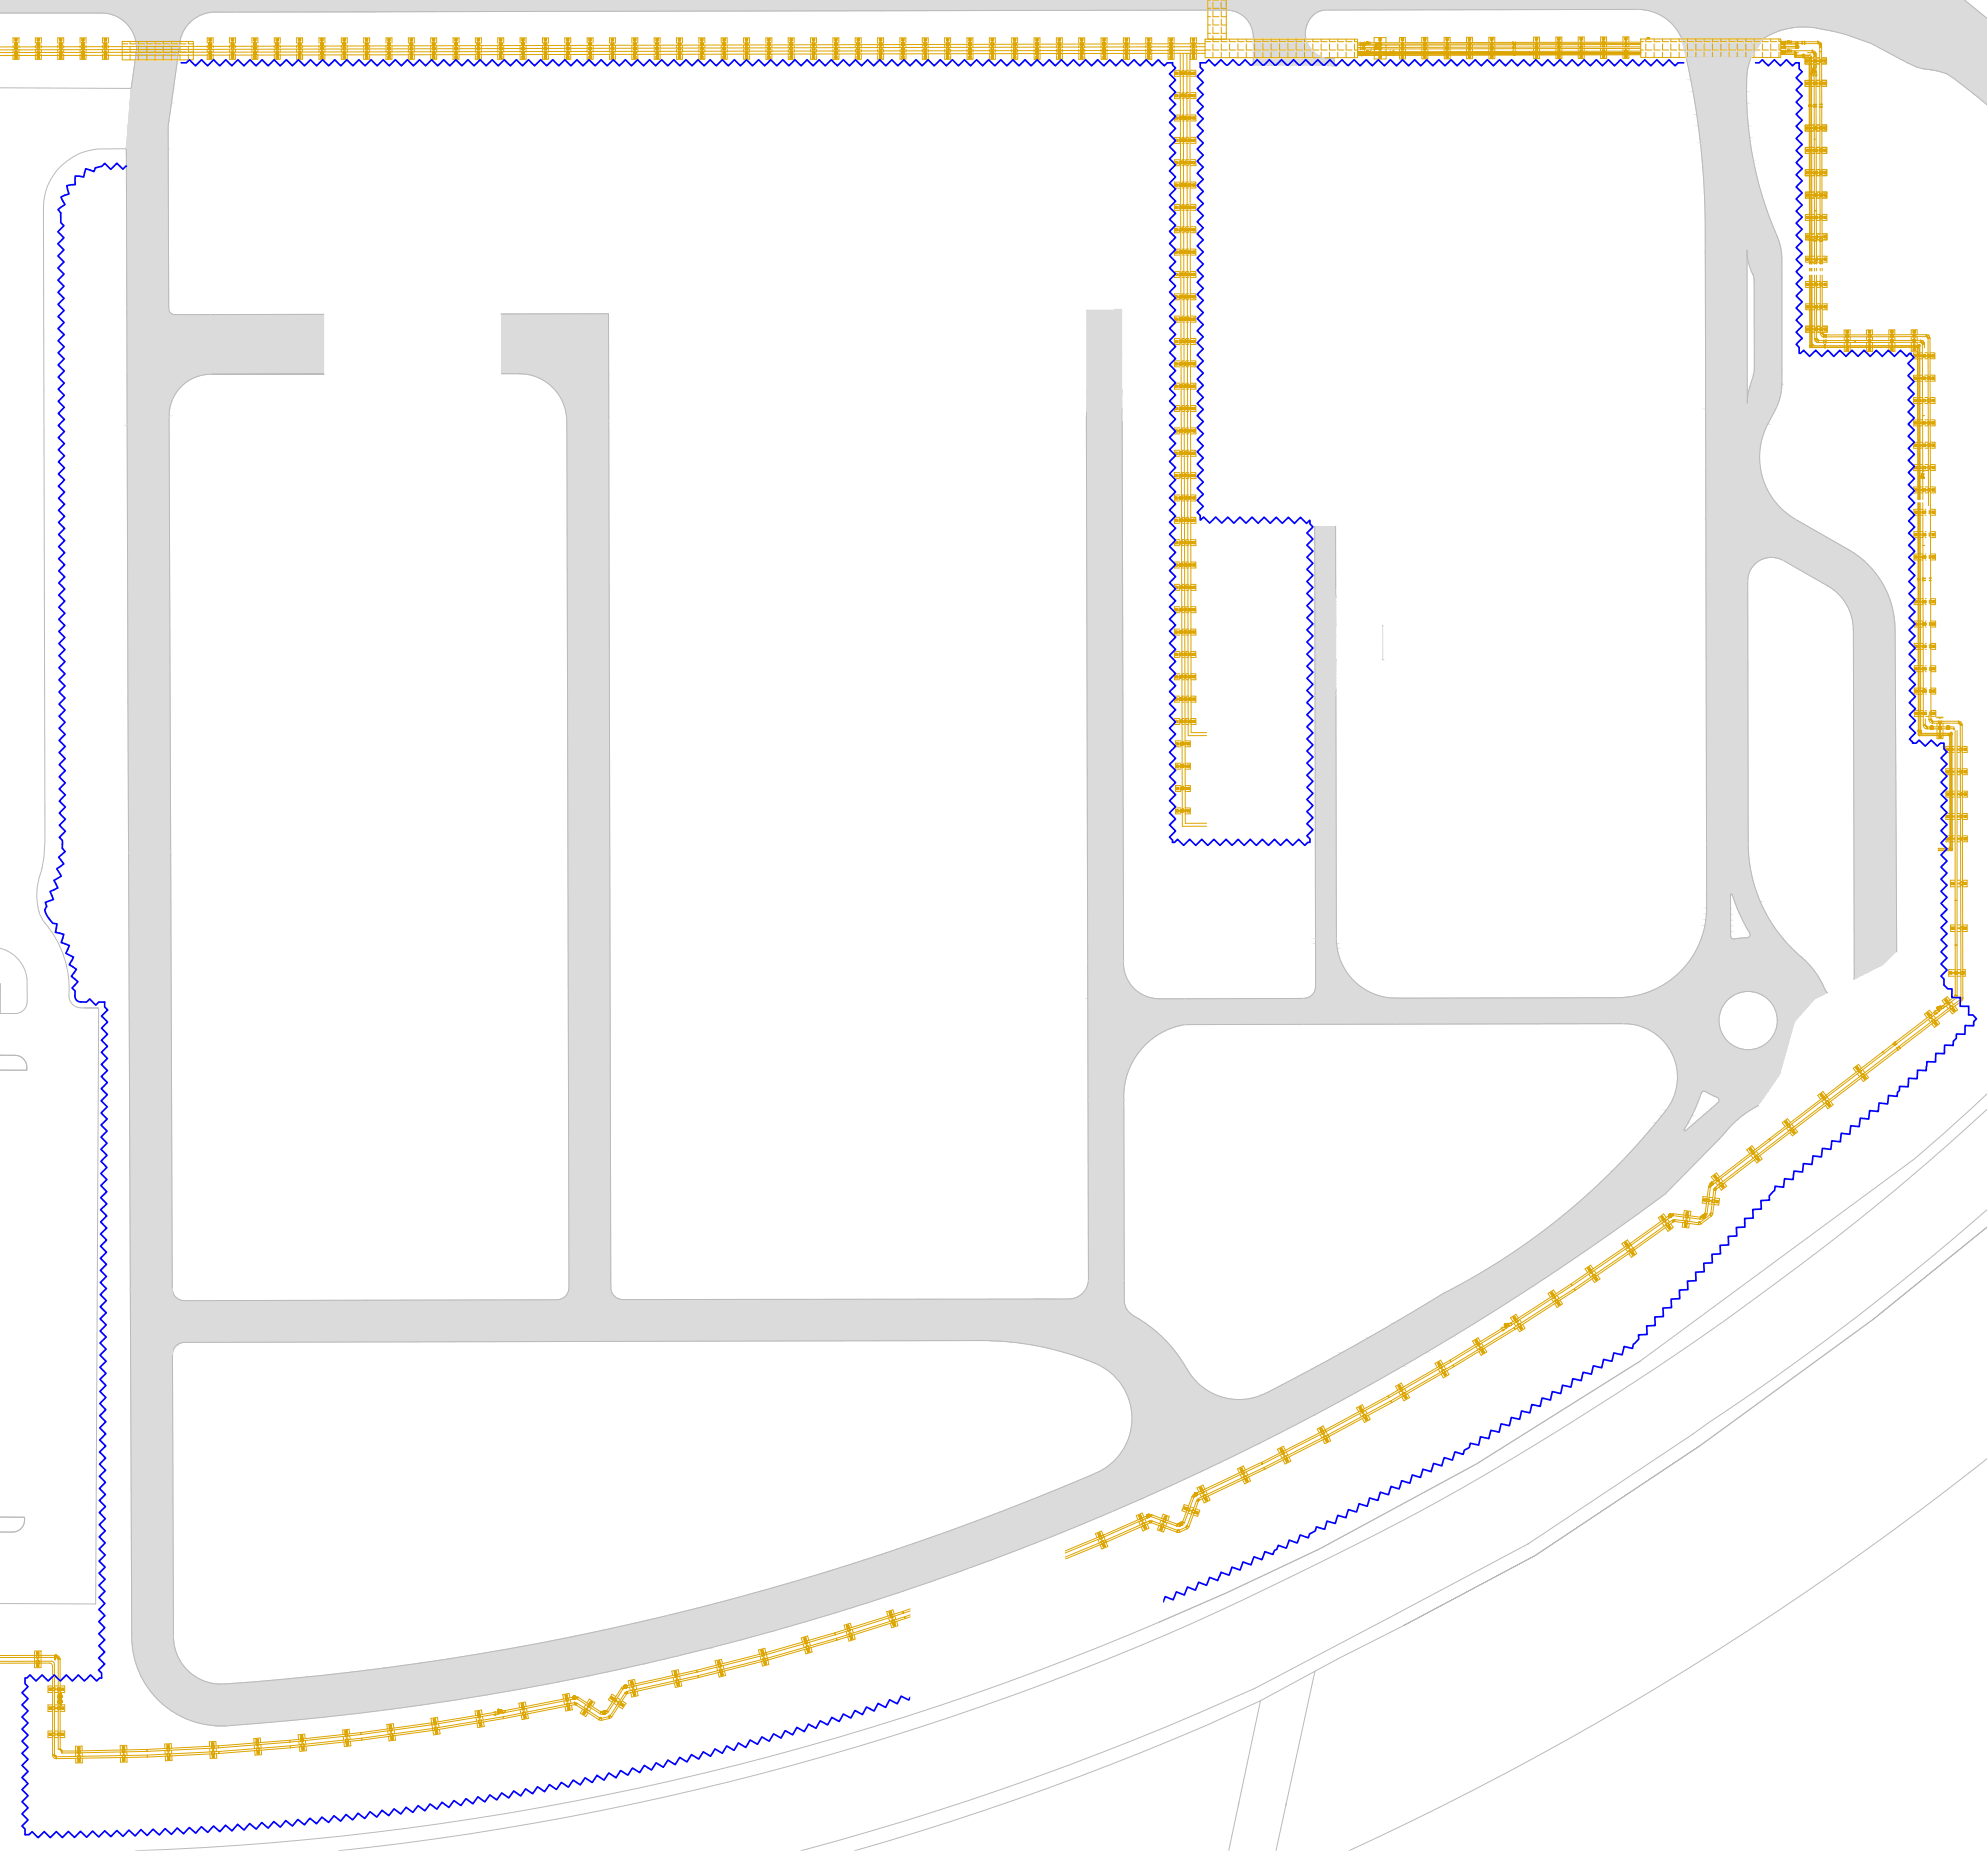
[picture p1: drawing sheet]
<svg xmlns="http://www.w3.org/2000/svg" width="847mm" height="792mm" viewBox="0 0 847 792" stroke-linecap="round" stroke-linejoin="round" font-family="sans-serif">
<!-- layer: Roud Hatch -->
<g fill="#dbdbdb" stroke="#dbdbdb" stroke-width=".43">
<path d="M100.2 5h60.6z"/>
<path d="M98.3 -.1l466.7 4.4v-4.4zM98.3 -.1l466.7 4.4h-464.9z"/>
<path d="M100.1 4.3h422.6zM100.1 4.3h422.6z"/>
<path d="M522.7 4.3h42.3zM522.7 4.3h42.3zM522.8 4.3h42.2zM522.8 4.3h42.2z"/>
<path d="M100.1 4.3h414.7zM100.1 4.3h422.6z"/>
<path d="M522.8 4.3h42.2zM522.8 4.3h41.3z"/>
<path d="M523.9 4.3h40.2zM523.9 4.3l40.1 .1z"/>
<path d="M524.1 4.4h39.9zM524.1 4.4l39 .1z"/>
<path d="M525.1 4.5h38zM525.1 4.5l37.8 .1z"/>
<path d="M525.5 4.6l36.7 .2 .7-.2zM525.5 4.6l36.7 .2h-36z"/>
<path d="M526.2 4.8h36zM526.2 4.8l35.7 .2z"/>
<path d="M100.1 4.3l60.7 .7 354-.7zM100.1 4.3l60.7 .7h-60.6z"/>
<path d="M526.8 5l34.6 .3 .5-.3zM526.8 5l34.6 .3h-34.1z"/>
<path d="M527.3 5.3l33.5 .3 .6-.3zM527.3 5.3l33.5 .3h-32.8z"/>
<path d="M528 5.6h32.8zM528 5.6l32.5 .2z"/>
<path d="M528.4 5.8l31.5 .5 .6-.5zM528.4 5.8l31.5 .5h-30.7z"/>
<path d="M529.2 6.3h30.7zM529.2 6.3l30.6 .1z"/>
<path d="M529.4 6.4l29.7 .7 .7-.7zM529.4 6.4l29.7 .7h-28.8z"/>
<path d="M530.3 7.1h28.8zM530.3 7.1l28.6 .2z"/>
<path d="M530.5 7.3l27.8 .8 .6-.8zM530.5 7.3l27.8 .8h-27z"/>
<path d="M531.3 8.1h27zM531.3 8.1l26.9 .2z"/>
<path d="M531.5 8.3l26.2 .9 .5-.9zM531.5 8.3l26.2 .9h-25.6z"/>
<path d="M532.1 9.2h25.6zM532.1 9.2l25.4 .2z"/>
<path d="M532.3 9.4l24.8 1 .4-1zM532.3 9.4l24.8 1h-24.2z"/>
<path d="M532.9 10.4h24.2zM532.9 10.4l24.2 .2z"/>
<path d="M532.9 10.6l23.8 1.1 .4-1.1zM532.9 10.6l23.8 1.1h-23.3z"/>
<path d="M533.4 11.7h23.3zM533.4 11.7h23.3z"/>
<path d="M533.5 11.7l22.9 1.3 .3-1.3zM533.5 11.7l22.9 1.3h-22.6zM533.8 13h22.6zM533.8 13h22.6z"/>
<path d="M533.8 13l22.6 1.2v-1.2zM533.8 13l22.6 1.2h-22.3z"/>
<path d="M534.1 14.2l22.3 .1zM534.1 14.2l22.3 .1z"/>
<path d="M534.1 14.3l22.3 1.2v-1.2zM534.1 14.3l22.3 1.2h-22.2z"/>
<path d="M534.2 15.5l22.2 .2v-.2zM534.2 15.5l22.2 .2h-22.2z"/>
<path d="M534.2 15.7l22.4 1-.2-1zM534.2 15.7l22.4 1h-22.4z"/>
<path d="M534.2 16.7l22.8 1.3-.4-1.3zM534.2 16.7l22.8 1.3h-22.8z"/>
<path d="M534.2 18l23.4 1.2-.6-1.2zM534.2 18l23.4 1.2h-23.4z"/>
<path d="M534.2 19.2l24.2 1.2-.8-1.2zM534.2 19.2l24.2 1.2h-24.2z"/>
<path d="M534.2 20.4l25.1 1.1-.9-1.1zM534.2 20.4l25.1 1.1h-25.1z"/>
<path d="M534.2 21.5l26.1 .9-1-.9zM534.2 21.5l26.1 .9h-26.1z"/>
<path d="M534.2 22.4l27.2 .9-1.1-.9zM534.2 22.4l27.2 .9h-27.2z"/>
<path d="M534.2 23.3l28.3 .7-1.1-.7zM534.2 23.3l28.3 .7h-28.3z"/>
<path d="M534.2 24l29.6 .6-1.3-.6zM534.2 24l29.6 .6h-29.6z"/>
</g>
<path d="M534.2 24.6v3.5h4.9l25.3-3.5zM534.2 24.6h30.2z" fill-rule="evenodd" fill="#dbdbdb"/>
<path d="M534.2 24.6h30.2zM534.2 28.1v-3.5h30.2l-25.3 3.5" fill="none" stroke="#dbdbdb" stroke-width=".43"/>
<g fill="#dbdbdb" stroke="#dbdbdb" stroke-width=".43">
<path d="M534.2 24.6h30.2z"/>
<path d="M-.1 5.5h42.7z"/>
<path d="M98.3 -.1h365.8l-.5 4.5z"/>
<path d="M565 -.1h133v4.1z"/>
<path d="M774.4 12h7.4v1.3z"/>
<path d="M716.8 16.6h34.6l-5.1 7.9z"/>
<path d="M718.7 24.5h27.6z"/>
<path d="M724.8 61.1h21.3l.2 2.2z"/>
<path d="M724.8 61.1l22.4 7.1h-21.8z"/>
<path d="M759 238.3h1.2l-.1 .3z"/>
<path d="M765.3 221.3l22.6 12.9h-26.4z"/>
<path d="M-.1 -.1l100.3 5.2h-100.3zM-.1 -.1l100.3 5.2-1.9-5.2z"/>
<path d="M-.1 5.1h91.7zM-.1 5.1h100.3z"/>
<path d="M-.1 5.1l90.2 .1zM-.1 5.1h91.7z"/>
<path d="M-.1 5.2l88.8 .2zM-.1 5.2h90.2z"/>
<path d="M-.1 5.4l88.5 .1zM-.1 5.4h88.8z"/>
<path d="M42.6 5.5h45.8zM42.6 5.5h45.7z"/>
<path d="M44.1 5.5h44.2zM44.1 5.5l43.5 .2z"/>
<path d="M45.7 5.7h41.9zM45.7 5.7l41.5 .1z"/>
<path d="M46.2 5.8h41zM46.2 5.8l40.4 .2z"/>
<path d="M47.2 6l38.6 .3 .8-.3zM47.2 6l38.6 .3h-37.8z"/>
<path d="M48 6.3h37.8zM48 6.3l37.4 .2z"/>
<path d="M48.7 6.5l35.8 .5 .9-.5zM48.7 6.5l35.8 .5h-34.9z"/>
<path d="M49.6 7h34.9zM49.6 7l34.5 .2z"/>
<path d="M50.1 7.2l33.1 .5 .9-.5zM50.1 7.2l33.1 .5h-32.2z"/>
<path d="M51 7.7h32.2zM51 7.7l31.9 .2z"/>
<path d="M51.4 7.9l30.6 .7 .9-.7zM51.4 7.9l30.6 .7h-29.7z"/>
<path d="M52.3 8.6l29.5 .3 .2-.3zM52.3 8.6l29.5 .3h-29.1z"/>
<path d="M52.7 8.9l28.2 .7 .9-.7zM52.7 8.9l28.2 .7h-27.4z"/>
<path d="M53.5 9.6l27.2 .3 .2-.3zM53.5 9.6l27.2 .3h-26.9z"/>
<path d="M53.8 9.9l26.1 .8 .8-.8zM53.8 9.9l26.1 .8h-25.4z"/>
<path d="M54.5 10.7l25.1 .4 .3-.4zM54.5 10.7l25.1 .4h-24.8z"/>
<path d="M54.8 11.1l24.2 .8 .6-.8zM54.8 11.1l24.2 .8h-23.5z"/>
<path d="M55.5 11.9l23.3 .4 .2-.4zM55.5 11.9l23.3 .4h-23z"/>
<path d="M55.8 12.3l22.4 .9 .6-.9zM55.8 12.3l22.4 .9h-21.9z"/>
<path d="M56.3 13.2l21.7 .4 .2-.4zM56.3 13.2l21.7 .4h-21.5z"/>
<path d="M56.5 13.6l21.1 .9 .4-.9zM56.5 13.6l21.1 .9h-20.7z"/>
<path d="M56.9 14.5l20.5 .5 .2-.5zM56.9 14.5l20.5 .5h-20.2z"/>
<path d="M57.2 15l19.9 .9 .3-.9zM57.2 15l19.9 .9h-19.6z"/>
<path d="M57.5 15.9l19.5 .6 .1-.6zM57.5 15.9l19.5 .6h-19.3z"/>
<path d="M57.7 16.5l19.1 .9 .2-.9zM57.7 16.5l19.1 .9h-19z"/>
<path d="M57.8 17.4l18.9 .6 .1-.6zM57.8 17.4l18.9 .6h-18.7z"/>
<path d="M58 18l18.5 1.6 .2-1.6zM58 18l18.5 1.6h-18.3z"/>
<path d="M58.2 19.6l18 1.5 .3-1.5zM58.2 19.6l18 1.5h-18z"/>
<path d="M58.2 21.1l17.8 1.6 .2-1.6zM58.2 21.1l17.8 1.6h-17.9z"/>
<path d="M58.1 22.7l15.8 15 2.1-15zM58.1 22.7l15.8 15h-18z"/>
<path d="M55.9 37.7l17.2 6 .8-6zM55.9 37.7l17.2 6h-17.7z"/>
<path d="M55.4 43.7l16.2 10.2 1.5-10.2zM55.4 43.7l16.2 10.2h-17z"/>
<path d="M54.6 53.9l17.1 9.5-.1-9.5zM54.6 53.9l17.1 9.5h-17.8z"/>
<path d="M53.9 63.4l18 68.2-.2-68.2zM53.9 63.4l18 68.2h-17.8z"/>
<path d="M98.3 -.1l1.8 4.5h363.5zM100.1 4.4h363.5l-363.4 .7z"/>
<path d="M565 -.1v4.1h133zM565 4h133l-133 .3z"/>
<path d="M698 -.1l83.7 4.1-.3-4.1zM698 -.1l83.7 4.1h-83.7z"/>
<path d="M698 4l83.7 .1zM698 4l83.7 .1z"/>
<path d="M699.9 4.1l81.8 .2v-.2zM699.9 4.1l81.8 .2h-80z"/>
<path d="M701.7 4.3l80 .5v-.5zM701.7 4.3l80 .5h-78.2z"/>
<path d="M703.5 4.8l78.2 .5v-.5zM703.5 4.8l78.2 .5h-76.5z"/>
<path d="M705.2 5.3l76.5 .8v-.8zM705.2 5.3l76.5 .8h-74.8z"/>
<path d="M706.9 6.1l74.8 .9v-.9zM706.9 6.1l74.8 .9h-73.2z"/>
<path d="M708.5 7l73.3 1-.1-1zM708.5 7l73.3 1h-71.7z"/>
<path d="M710.1 8l71.7 1.1v-1.1zM710.1 8l71.7 1.1h-70.3z"/>
<path d="M711.5 9.1l70.3 1.3v-1.3zM711.5 9.1l70.3 1.3h-69z"/>
<path d="M712.8 10.4l69 1.1v-1.1zM712.8 10.4l69 1.1h-68z"/>
<path d="M767.9 11.5h13.9zM767.9 11.5h13.9z"/>
<path d="M713.8 11.5h54.1zM713.8 11.5l51.9 .1z"/>
<path d="M770.1 11.5l11.7 .2zM770.1 11.5l11.7 .2z"/>
<path d="M713.9 11.6h51.8zM713.9 11.6l50.4 .2z"/>
<path d="M714 11.8h50.3zM714 11.8l49.6 .1z"/>
<path d="M772.2 11.7l9.6 .3v-.3zM772.2 11.7l9.6 .3h-7.4z"/>
<path d="M714.1 11.9l47.3 .4 2.2-.4zM714.1 11.9l47.3 .4h-47z"/>
<path d="M714.4 12.3l44.9 .6 2.1-.6zM714.4 12.3l44.9 .6h-44.5z"/>
<path d="M774.4 12l7.4 1.3zM781.3 13.3l.5 .1z"/>
<path d="M714.8 12.9l43.2 .4 1.3-.4zM714.8 12.9l43.2 .4h-42.9z"/>
<path d="M715.1 13.3l42.2 .3 .7-.3zM715.1 13.3l42.2 .3h-42z"/>
<path d="M715.3 13.6l40 .8 2-.8zM715.3 13.6l40 .8h-39.6z"/>
<path d="M715.7 14.4l38.6 .5 1-.5zM715.7 14.4l38.6 .5h-38.3z"/>
<path d="M716 14.9l37.3 .5 1-.5zM716 14.9l37.3 .5h-37.1z"/>
<path d="M716.2 15.4l35.3 1.1 1.8-1.1zM716.2 15.4l35.3 1.1h-34.7z"/>
<path d="M716.8 16.5h34.7zM716.8 16.5l34.6 .1z"/>
<path d="M716.8 16.6l1.9 7.9h27.6zM718.7 24.5h27.6z"/>
<path d="M781.7 -.1l65.2 13.5-9.8-13.5zM781.7 -.1l65.2 13.5h-65.1z"/>
<path d="M781.8 13.4l65.1 1.3v-1.3zM781.8 13.4l65.1 1.3h-60.2z"/>
<path d="M786.7 14.7l60.2 3.8v-3.8zM786.7 14.7l60.2 3.8h-49.4z"/>
<path d="M797.5 18.5l49.4 7.2v-7.2zM797.5 18.5l49.4 7.2h-36z"/>
<path d="M810.9 25.7l36 1.2v-1.2zM810.9 25.7l36 1.2h-33.8z"/>
<path d="M813.1 26.9l33.8 1.5v-1.5zM813.1 26.9l33.8 1.5h-30.3z"/>
<path d="M816.6 28.4l30.3 .8v-.8zM816.6 28.4l30.3 .8h-27.9z"/>
<path d="M819 29.2l27.9 .2v-.2zM819 29.2l27.9 .2h-26.6z"/>
<path d="M820.3 29.4l26.6 .3v-.3zM820.3 29.4l26.6 .3h-24.2z"/>
<path d="M822.7 29.7l24.2 .4v-.4zM822.7 29.7l24.2 .4h-21.9z"/>
<path d="M825 30.1l21.9 .6v-.6zM825 30.1l21.9 .6h-19.5z"/>
<path d="M827.4 30.7l19.5 .7v-.7zM827.4 30.7l19.5 .7h-17.2z"/>
<path d="M829.7 31.4l17.2 2.1v-2.1zM829.7 31.4l17.2 2.1h-14.1z"/>
<path d="M832.8 33.5l14.1 6.9v-6.9zM832.8 33.5l14.1 6.9h-5.2z"/>
<path d="M841.7 40.4l5.2 35.7v-35.7zM841.7 40.4l5.2 35.7z"/>
<path d="M718.7 24.5l27 1.6 .6-1.6zM718.7 24.5l27 1.6h-26.7z"/>
<path d="M719 26.1l26.2 1.6 .5-1.6zM719 26.1l26.2 1.6h-25.8z"/>
<path d="M719.4 27.7l25.5 1.7 .3-1.7zM719.4 27.7l25.5 1.7h-25.2z"/>
<path d="M719.7 29.4l24.9 1.7 .3-1.7zM719.7 29.4l24.9 1.7h-24.5z"/>
<path d="M720.1 31.1l24.4 .7 .1-.7zM720.1 31.1l24.4 .7h-24.3z"/>
<path d="M720.2 31.8l24.3 .8v-.8zM720.2 31.8l24.3 .8h-24.1z"/>
<path d="M720.4 32.6l24 1.5 .1-1.5zM720.4 32.6l24 1.5h-23.7z"/>
<path d="M720.7 34.1l23.7 4.9v-4.9zM720.7 34.1l23.7 4.9h-22.8z"/>
<path d="M721.6 39h22.8zM721.6 39h22.8z"/>
<path d="M721.6 39l22.8 4.9v-4.9zM721.6 39l22.8 4.9h-22z"/>
<path d="M722.4 43.9l22.2 2.5-.2-2.5zM722.4 43.9l22.2 2.5h-21.8z"/>
<path d="M722.8 46.4l21.9 2.4-.1-2.4zM722.8 46.4l21.9 2.4h-21.6z"/>
<path d="M723.1 48.8l22 4.8-.4-4.8zM723.1 48.8l22 4.8h-21.3z"/>
<path d="M723.8 53.6l21.3 .1zM723.8 53.6l21.3 .1z"/>
<path d="M723.9 53.7l21.8 4.8-.6-4.8zM723.9 53.7l21.8 4.8h-21.3z"/>
<path d="M724.4 58.5l21.7 2.6-.4-2.6zM724.4 58.5l21.7 2.6h-21.3z"/>
<path d="M724.8 61.1l7.1 2.2h14.4zM731.9 63.3h14.4l.9 4.9z"/>
<path d="M725.4 68.2l21.9 .3-.1-.3zM725.4 68.2l21.9 .3h-21.8z"/>
<path d="M725.5 68.5l22.8 4.5-1-4.5zM725.5 68.5l22.8 4.5h-22.5z"/>
<path d="M725.8 73l23.2 2.9-.7-2.9zM725.8 73l23.2 2.9h-22.9z"/>
<path d="M726.1 75.9l23.3 1.8-.4-1.8zM726.1 75.9l23.3 1.8h-23.2z"/>
<path d="M726.2 77.7l24.5 4.8-1.3-4.8zM726.2 77.7l24.5 4.8h-24.3z"/>
<path d="M726.4 82.5l24.6 .9-.3-.9zM726.4 82.5l24.6 .9h-24.5z"/>
<path d="M726.5 83.4l25.7 3.7-1.2-3.7zM726.5 83.4l25.7 3.7h-25.6z"/>
<path d="M726.6 87.1l26.9 3.7-1.3-3.7zM726.6 87.1l26.9 3.7h-26.8z"/>
<path d="M726.7 90.8l27.1 .9-.3-.9zM726.7 90.8l27.1 .9h-27.1z"/>
<path d="M726.7 91.7l28.9 4.7-1.8-4.7zM726.7 91.7l28.9 4.7h-28.8z"/>
<path d="M726.8 96.4l29.6 1.8-.8-1.8zM726.8 96.4l29.6 1.8h-29.6z"/>
<path d="M726.8 98.2l30.7 2.6-1.1-2.6zM726.8 98.2l30.7 2.6h-30.7z"/>
<path d="M726.8 100.8l31.4 1.7-.7-1.7zM726.8 100.8l31.4 1.7h-31.4z"/>
<path d="M726.8 102.5l31.9 1.7-.5-1.7zM726.8 102.5l31.9 1.7h-31.9z"/>
<path d="M726.8 104.2l32.2 1.8-.3-1.8zM726.8 104.2l32.2 1.8h-32.2z"/>
<path d="M726.8 106l32.3 .6-.1-.6zM726.8 106l32.3 .6h-32.3z"/>
<path d="M744.6 106.6l14.7 1.2-.2-1.2zM744.6 106.6l14.7 1.2h-14.7z"/>
<path d="M726.8 106.6l17.8 1.2v-1.2zM726.8 106.6l17.8 1.2h-17.8z"/>
<path d="M744.6 107.8l14.7 .6v-.6zM744.6 107.8l14.7 .6h-14.6z"/>
<path d="M744.7 108.4l14.7 1.2-.1-1.2zM744.7 108.4l14.7 1.2h-14.6z"/>
<path d="M744.8 109.6l14.6 .5v-.5zM744.8 109.6l14.6 .5h-14.5z"/>
<path d="M744.9 110.1l14.5 1.7v-1.7zM744.9 110.1l14.5 1.7h-14.2z"/>
<path d="M745.2 111.8l14.2 1.7v-1.7zM745.2 111.8l14.2 1.7h-13.7z"/>
<path d="M745.7 113.5l13.7 1.7v-1.7zM745.7 113.5l13.7 1.7h-13.1z"/>
<path d="M746.3 115.2l13.1 1.6v-1.6zM746.3 115.2l13.1 1.6h-12.4z"/>
<path d="M747 116.8l12.4 .2zM747 116.8l12.4 .2z"/>
<path d="M747.1 117l12.3 .7v-.7zM747.1 117l12.3 .7h-12z"/>
<path d="M747.4 117.7l12 .8v-.8zM747.4 117.7l12 .8h-11.8z"/>
<path d="M747.6 118.5l11.8 .8v-.8zM747.6 118.5l11.8 .8h-11.8z"/>
<path d="M747.6 119.3l11.8 38.2v-38.2zM747.6 119.3l11.8 38.2h-11.7z"/>
<path d="M747.7 157.5l11.7 .8v-.8zM747.7 157.5l11.7 .8h-11.7z"/>
<path d="M747.7 158.3l11.7 .7v-.7zM747.7 158.3l11.7 .7h-11.8z"/>
<path d="M747.6 159l11.8 .8v-.8zM747.6 159l11.8 .8h-12z"/>
<path d="M747.4 159.8l12 3.8v-3.8zM747.4 159.8l12 3.8h-13.3z"/>
<path d="M746.1 163.6l13.3 1.2v-1.2zM746.1 163.6l13.3 1.2h-13.6z"/>
<path d="M745.8 164.8l13.5 .7 .1-.7zM745.8 164.8l13.5 .7h-13.7z"/>
<path d="M745.6 165.5l13.6 1 .1-1zM745.6 165.5l13.6 1h-13.9z"/>
<path d="M745.3 166.5l13.8 .8 .1-.8zM745.3 166.5l13.8 .8h-13.9z"/>
<path d="M745.2 167.3l13.8 .9 .1-.9zM745.2 167.3l13.8 .9h-14z"/>
<path d="M745 168.2l13.8 .9 .2-.9zM745 168.2l13.8 .9h-13.9z"/>
<path d="M744.9 169.1l13.6 .9 .3-.9zM744.9 169.1l13.6 .9h-13.7z"/>
<path d="M744.8 170l13.4 .9 .3-.9zM744.8 170l13.4 .9h-13.5z"/>
<path d="M726.8 107.8l17.9 63.1-.1-63.1zM726.8 107.8l17.9 63.1h-17.7z"/>
<path d="M744.7 170.9l13.2 .9 .3-.9zM744.7 170.9l13.2 .9h-13.2z"/>
<path d="M727 170.9l17.7 .9v-.9zM727 170.9l17.7 .9h-17.7z"/>
<path d="M727 171.8l30.6 .8 .3-.8zM727 171.8l30.6 .8h-30.6z"/>
<path d="M727 172.6l29.8 1.7 .8-1.7zM727 172.6l29.8 1.7h-29.8z"/>
<path d="M727 174.3l26.5 6.3 3.3-6.3zM727 174.3l26.5 6.3h-26.5z"/>
<path d="M727 180.6l25.5 2.1 1-2.1zM727 180.6l25.5 2.1h-25.5z"/>
<path d="M727 182.7l24.6 2.1 .9-2.1zM727 182.7l24.6 2.1h-24.6z"/>
<path d="M727 184.8l24 2.2 .6-2.2zM727 184.8l24 2.2h-24z"/>
<path d="M727 187l23.5 2.2 .5-2.2zM727 187l23.5 2.2h-23.5z"/>
<path d="M727 189.2l23.1 2.2 .4-2.2zM727 189.2l23.1 2.2h-23.1z"/>
<path d="M727 191.4l22.9 2.2 .2-2.2zM727 191.4l22.9 2.2h-22.9z"/>
<path d="M727 193.6l22.9 2.3v-2.3zM727 193.6l22.9 2.3h-22.9z"/>
<path d="M727 195.9l23.1 2.2-.2-2.2zM727 195.9l23.1 2.2h-23.1z"/>
<path d="M727 198.1l23.4 2.3-.3-2.3zM727 198.1l23.4 2.3h-23.4z"/>
<path d="M727 200.4l23.9 2.2-.5-2.2zM727 200.4l23.9 2.2h-23.9z"/>
<path d="M727 202.6l24.6 2.1-.7-2.1zM727 202.6l24.6 2.1h-24.6z"/>
<path d="M727 204.7l25.4 2.2-.8-2.2zM727 204.7l25.4 2.2h-25.4z"/>
<path d="M727 206.9l26.3 2-.9-2zM727 206.9l26.3 2h-26.3z"/>
<path d="M727 208.9l27.5 2-1.2-2zM727 208.9l27.5 2h-27.5z"/>
<path d="M727 210.9l28.7 1.8-1.2-1.8zM727 210.9l28.7 1.8h-28.7z"/>
<path d="M727 212.7l30.1 1.8-1.4-1.8zM727 212.7l30.1 1.8h-30.1z"/>
<path d="M727 214.5l31.5 1.6-1.4-1.6zM727 214.5l31.5 1.6h-31.5z"/>
<path d="M727 216.1l33.1 1.5-1.6-1.5zM727 216.1l33.1 1.5h-33.1z"/>
<path d="M727 217.6l34.7 1.4-1.6-1.4zM727 217.6l34.7 1.4h-34.7z"/>
<path d="M727 219l36.5 1.2-1.8-1.2zM727 219l36.5 1.2h-36.5z"/>
<path d="M727 220.2l38.3 1.1-1.8-1.1zM727 220.2l38.3 1.1h-38.3zM727 221.3h38.3zM727 221.3h38.3z"/>
<path d="M727 221.3l33.5 16.2 4.8-16.2zM727 221.3l33.5 16.2h-33.4z"/>
<path d="M727.1 237.5h28.2zM727.1 237.5h27z"/>
<path d="M755.3 237.5h5.2zM755.3 237.5l5.1 .1z"/>
<path d="M727.1 237.5h27zM727.1 237.5l25.7 .3z"/>
<path d="M756.6 237.6l3.8 .3v-.3zM756.6 237.6l3.8 .3z"/>
<path d="M727.1 237.8l24.5 .3 1.2-.3zM727.1 237.8l24.5 .3h-24.5z"/>
<path d="M757.8 237.9l2.4 .4 .2-.4zM757.8 237.9l2.4 .4z"/>
<path d="M759 238.3l1.1 .3zM759.6 238.6h.5v.2z"/>
<path d="M727.1 238.1l23.4 .5 1.1-.5zM727.1 238.1l23.4 .5h-23.4z"/>
<path d="M727.1 238.6l22.3 .6 1.1-.6zM727.1 238.6l22.3 .6h-22.3z"/>
<path d="M727.1 239.2l21.3 .8 1-.8zM727.1 239.2l21.3 .8h-21.3z"/>
<path d="M727.1 240l20.4 .8 .9-.8zM727.1 240l20.4 .8h-20.4z"/>
<path d="M727.1 240.8l19.6 1 .8-1zM727.1 240.8l19.6 1h-19.6z"/>
<path d="M727.1 241.8l19 1.1 .6-1.1zM727.1 241.8l19 1.1h-19z"/>
<path d="M727.1 242.9l18.4 1.1 .6-1.1zM727.1 242.9l18.4 1.1h-18.4z"/>
<path d="M727.1 244l18.1 1.2 .3-1.2zM727.1 244l18.1 1.2h-18.1z"/>
<path d="M727.1 245.2l17.9 1.2 .2-1.2zM727.1 245.2l17.9 1.2h-17.9z"/>
<path d="M727.1 246.4l17.8 1.3 .1-1.3zM727.1 246.4l17.8 1.3h-17.8z"/>
<path d="M761.5 234.2l28.6 1.4-2.2-1.4zM761.5 234.2l28.6 1.4h-29.1z"/>
<path d="M761 235.6l31.2 1.5-2.1-1.5zM761 235.6l31.2 1.5h-31.6z"/>
<path d="M760.6 237.1l33.5 1.6-1.9-1.6zM760.6 237.1l33.5 1.6h-34z"/>
<path d="M760.1 238.7l34.2 .1zM760.1 238.7l34.2 .1z"/>
<path d="M760.1 238.8l35.9 1.7-1.7-1.7zM760.1 238.8l35.9 1.7h-33.1z"/>
<path d="M762.9 240.5l34.9 1.8-1.8-1.8zM762.9 240.5l34.9 1.8h-31.6z"/>
<path d="M766.2 242.3l33.3 2-1.7-2zM766.2 242.3l33.3 2h-29.8z"/>
<path d="M769.7 244.3l31.3 2.1-1.5-2.1zM769.7 244.3l31.3 2.1h-27.7z"/>
<path d="M773.3 246.4l29.1 2.2-1.4-2.2zM773.3 246.4l29.1 2.2h-25.3z"/>
<path d="M777.1 248.6l25.8 1.1-.5-1.1zM777.1 248.6l25.8 1.1h-23.9z"/>
<path d="M779 249.7l24.5 1-.6-1zM779 249.7l24.5 1h-22.9z"/>
<path d="M780.6 250.7l22.9 .1zM780.6 250.7l22.9 .1z"/>
<path d="M780.8 250.8l23.2 1-.5-1zM780.8 250.8l23.2 1h-21.9z"/>
<path d="M782.1 251.8l22.5 1.3-.6-1.3zM782.1 251.8l22.5 1.3h-21.1z"/>
<path d="M783.5 253.1l21.1 .1zM783.5 253.1l21.1 .1z"/>
<path d="M783.6 253.2l21.5 1.3-.5-1.3zM783.6 253.2l21.5 1.3h-20.3z"/>
<path d="M784.8 254.5l20.8 1.1-.5-1.1zM784.8 254.5l20.8 1.1h-19.9z"/>
<path d="M785.7 255.6l20 .4-.1-.4zM785.7 255.6l20 .4h-19.7z"/>
<path d="M786 256l20.2 1.5-.5-1.5zM786 256l20.2 1.5h-19.2z"/>
<path d="M787 257.5l19.3 .5-.1-.5zM787 257.5l19.3 .5h-19.1z"/>
<path d="M787.2 258l19.4 1.2-.3-1.2zM787.2 258l19.4 1.2h-18.7z"/>
<path d="M787.9 259.2l19 1.4-.3-1.4zM787.9 259.2l19 1.4h-18.5z"/>
<path d="M788.4 260.6l18.6 .4-.1-.4zM788.4 260.6l18.6 .4h-18.4z"/>
<path d="M788.6 261l18.7 1.7-.3-1.7zM788.6 261l18.7 1.7h-18.2z"/>
<path d="M789.1 262.7l18.3 .4-.1-.4zM789.1 262.7l18.3 .4h-18.2z"/>
<path d="M789.2 263.1l18.3 1.5-.1-1.5zM789.2 263.1l18.3 1.5h-17.9z"/>
<path d="M789.6 264.6l18 1.1-.1-1.1zM789.6 264.6l18 1.1h-17.9z"/>
<path d="M789.7 265.7l17.9 .8v-.8zM789.7 265.7l17.9 .8h-17.8z"/>
<path d="M789.8 266.5l17.9 1.7-.1-1.7zM789.8 266.5l17.9 1.7h-17.8z"/>
<path d="M789.9 268.2l17.8 .1zM789.9 268.2l17.8 .1z"/>
</g>
<path d="M789.9 268.3h17.8l.6 137.4-.9 .8-17.5-138.2 .4 145.9h6.6l5.6-2.8 4.9-4.9z" fill-rule="evenodd" fill="#dbdbdb"/>
<path d="M808.4 405.7l-.7-137.4h-17.8l17.5 138.2-17.5-138.2 .4 145.9h6.6" fill="none" stroke="#dbdbdb" stroke-width=".43"/>
<path d="M790.3 414.2l5.9 .4 .7-.4zM790.3 414.2v1.2h4.1l1.7-.8z" fill-rule="evenodd" fill="#dbdbdb"/>
<path d="M796.9 414.2h-6.6l5.8 .4-5.8-.4v1.2h4.1" fill="none" stroke="#dbdbdb" stroke-width=".43"/>
<path d="M790.3 415.4l3.7 .2 .5-.2zM790.3 415.4v1.3h1.7l1.9-1z" fill-rule="evenodd" fill="#dbdbdb"/>
<path d="M794.4 415.4h-4.1l3.6 .3-3.6-.3v1.3h1.7" fill="none" stroke="#dbdbdb" stroke-width=".43"/>
<g fill="#dbdbdb" stroke="#dbdbdb" stroke-width=".43">
<path d="M745 399.6h14.6z"/>
<path d="M727.1 247.7l18 111.6-.2-111.6zM727.1 247.7l18 111.6h-17.8zM727.3 359.3h17.8zM727.3 359.3h17.8z"/>
<path d="M727.3 359.3l17.9 3.3-.1-3.3zM727.3 359.3l17.9 3.3h-17.9z"/>
<path d="M727.3 362.6l18.1 3.3-.2-3.3zM727.3 362.6l18.1 3.3h-18.1z"/>
<path d="M727.3 365.9l18.5 3.2-.4-3.2zM727.3 365.9l18.5 3.2h-18.5z"/>
<path d="M727.3 369.1l19.1 3.1-.6-3.1zM727.3 369.1l19.1 3.1h-19.1z"/>
<path d="M727.3 372.2l19.9 3.2-.8-3.2zM727.3 372.2l19.9 3.2h-19.9z"/>
<path d="M727.3 375.4l20.8 3.2-.9-3.2zM727.3 375.4l20.8 3.2h-20.7z"/>
<path d="M727.4 378.6l21.5 2.3-.8-2.3zM727.4 378.6l21.5 2.3h-21.5z"/>
<path d="M737.9 380.9h11zM737.9 380.9h11z"/>
<path d="M727.4 380.9h10.4zM727.4 380.9h10.5z"/>
<path d="M738 380.9h10.9zM738 380.9h10.9z"/>
<path d="M727.4 380.9h10.4zM727.4 380.9h10.4z"/>
<path d="M738.1 380.9l10.8 .1zM738.1 380.9l10.8 .1z"/>
<path d="M727.4 380.9h10.4zM727.4 380.9l10.3 .1z"/>
<path d="M738.1 381h10.8zM738.1 381h10.8z"/>
<path d="M727.4 381h10.3zM727.4 381h10.2z"/>
<path d="M738.1 381l10.9 .1zM738.1 381l10.9 .1z"/>
<path d="M727.4 381h10.2zM727.4 381l10.2 .1z"/>
<path d="M738.2 381.1h10.8zM738.2 381.1h10.8z"/>
<path d="M727.4 381.1h10.2zM727.4 381.1h10.1z"/>
<path d="M738.3 381.1l10.7 .1zM738.3 381.1l10.7 .1z"/>
<path d="M727.4 381.1l10.1 .1zM727.4 381.1l10.1 .1z"/>
<path d="M727.4 381.2l10.1 .1zM727.4 381.2l10.1 .1z"/>
<path d="M738.3 381.2l10.9 .4-.2-.4zM738.3 381.2l10.9 .4h-10.8z"/>
<path d="M738.4 381.6l11.8 2.5-1-2.5zM738.4 381.6l11.8 2.5h-11z"/>
<path d="M739.2 384.1l11.2 .6-.2-.6zM739.2 384.1l11.2 .6h-11z"/>
<path d="M739.4 384.7l12 2.2-1-2.2zM739.4 384.7l12 2.2h-11.1z"/>
<path d="M727.4 381.3l10.1 5.7v-5.7zM727.4 381.3l10.1 5.7h-10.1z"/>
<path d="M740.3 386.9l11.5 .7-.4-.7zM740.3 386.9l11.5 .7h-11.2z"/>
<path d="M727.4 387l10.1 2.5v-2.5zM727.4 387l10.1 2.5h-10.2z"/>
<path d="M740.6 387.6l12.3 2-1.1-2zM740.6 387.6l12.3 2h-11.4z"/>
<path d="M741.5 389.6l11.8 .9-.4-.9zM741.5 389.6l11.8 .9h-11.4z"/>
<path d="M727.3 389.5l10.2 2.5v-2.5zM727.3 389.5l10.2 2.5h-10.4z"/>
<path d="M741.9 390.5l12.6 1.9-1.2-1.9zM741.9 390.5l12.6 1.9h-11.7z"/>
<path d="M742.8 392.4l12.2 .8-.5-.8zM742.8 392.4l12.2 .8h-11.7z"/>
<path d="M727.1 392l10.4 2.4v-2.4zM727.1 392l10.4 2.4h-10.8z"/>
<path d="M743.3 393.2l12.9 1.9-1.2-1.9zM743.3 393.2l12.9 1.9h-12z"/>
<path d="M744.2 395.1l12.6 .9-.6-.9zM744.2 395.1l12.6 .9h-12.1z"/>
<path d="M726.7 394.4l10.8 2.4v-2.4zM726.7 394.4l10.8 2.4h-11.4z"/>
<path d="M744.7 396l13.4 1.7-1.3-1.7zM744.7 396l13.4 1.7h-12.3z"/>
<path d="M745.8 397.7l12.4 .2zM745.8 397.7l12.4 .2z"/>
<path d="M745.9 397.9l12.5 .2zM745.9 397.9l12.5 .2z"/>
<path d="M745.9 398.1l12.7 .3-.2-.3zM745.9 398.1l12.7 .3h-12.6z"/>
<path d="M746 398.4l12.7 .1zM746 398.4l12.7 .1z"/>
<path d="M745.9 398.5l12.9 .1zM745.9 398.5l12.9 .1z"/>
<path d="M745.9 398.6l13.1 .2zM745.9 398.6l13.1 .2h-13.2z"/>
<path d="M726.1 396.8l11.5 2.1-.1-2.1zM726.1 396.8l11.5 2.1h-12.1z"/>
<path d="M745.8 398.8l13.4 .2zM745.8 398.8l13.4 .2h-13.5z"/>
<path d="M725.5 398.9l12.1 .2v-.2zM725.5 398.9l12.1 .2h-12.2z"/>
<path d="M725.4 399.1l12.2 .1zM725.4 399.1l12.2 .1z"/>
<path d="M745.7 399l13.6 .3zM745.7 399l13.6 .3h-13.7z"/>
<path d="M725.4 399.2l12.3 .2zM725.4 399.2l12.3 .2z"/>
<path d="M745.6 399.3l13.8 .1zM745.4 399.4h14z"/>
<path d="M745.4 399.4l14.1 .1zM745.2 399.5h14.3z"/>
<path d="M725.4 399.4l12.4 .2zM725.4 399.4l12.4 .2h-12.5z"/>
<path d="M745.2 399.5l14.4 .1zM745 399.6h14.6zM744.7 399.6h14.9z"/>
<path d="M744.7 399.6l15 .1zM742.8 399.7h16.9z"/>
<path d="M725.3 399.6l12.6 .2zM725.3 399.6l12.6 .2z"/>
<path d="M742.8 399.7l17 .1zM740.9 399.8h18.9z"/>
<path d="M725.2 399.8l12.9 .1zM725.2 399.8l12.9 .1z"/>
<path d="M725.1 399.9l13.2 .2zM725.1 399.9l13.2 .2z"/>
<path d="M725.1 400.1h13.5zM725.1 400.1h13.5z"/>
<path d="M740.9 399.8l19.2 .3-.3-.3zM739.1 400.1l1.8-.3 19.2 .3z"/>
<path d="M725.1 400.1h13.5zM725.1 400.1h13.5z"/>
<path d="M739.1 400.1h21zM738.8 400.1h21.3z"/>
<path d="M725.1 400.1h13.7zM725.1 400.1h13.7z"/>
<path d="M725.1 400.1l35.7 .9-.7-.9zM725.1 400.1l35.7 .9h-36.1z"/>
<path d="M724.7 401l36.6 .6-.5-.6zM724.7 401l36.6 .6h-36.8z"/>
<path d="M724.5 401.6l38.5 1.8-1.7-1.8zM724.5 401.6l38.5 1.8h-39.3z"/>
<path d="M723.7 403.4l39.7 .4-.4-.4zM723.7 403.4l39.7 .4h-39.9z"/>
<path d="M723.5 403.8l41.8 1.9-1.9-1.9zM723.5 403.8l41.8 1.9h-42.8z"/>
<path d="M722.5 405.7l43.2 .3-.4-.3zM722.5 405.7l43.2 .3h-43.4z"/>
<path d="M722.3 406l45.5 1.9-2.1-1.9zM722.3 406l45.5 1.9h-46.6z"/>
<path d="M721.2 407.9l46.9 .2-.3-.2zM721.2 407.9l46.9 .2h-47.1z"/>
<path d="M721 408.1l48.6 1.4-1.5-1.4zM721 408.1l48.6 1.4h-49.5z"/>
<path d="M720.1 409.5l50.2 .7-.7-.7zM720.1 409.5l50.2 .7h-50.7z"/>
<path d="M719.6 410.2l51.6 1-.9-1zM719.6 410.2l51.6 1h-52.5z"/>
<path d="M718.7 411.2l53.3 .9-.8-.9zM718.7 411.2l53.3 .9h-54z"/>
<path d="M718 412.1l54.8 1-.8-1zM718 412.1l54.8 1h-55.7z"/>
<path d="M717.1 413.1l56.3 .8-.6-.8zM717.1 413.1l56.3 .8h-57.1z"/>
<path d="M716.3 413.9l57.9 1.1-.8-1.1zM715.1 415l1.2-1.1 57.9 1.1z"/>
<path d="M715.1 415l59.5 .6-.4-.6zM714.5 415.6l.6-.6 59.5 .6z"/>
<path d="M714.5 415.6l61.1 1.5-1-1.5zM712.7 417.1l1.8-1.5 61.1 1.5z"/>
<path d="M712.7 417.1l62.9 .1zM712.7 417.1l62.9 .1h-63z"/>
</g>
<path d="M790.3 416.6h1.7zM790.3 416.7v.8l1.5-.8z" fill-rule="evenodd" fill="#dbdbdb"/>
<path d="M792 416.7h-1.7h1.5h-1.5v.8" fill="none" stroke="#dbdbdb" stroke-width=".43"/>
<g fill="#dbdbdb" stroke="#dbdbdb" stroke-width=".43">
<path d="M712.6 417.2l63.8 1.5-.8-1.5zM710.5 418.7l2.1-1.5 63.8 1.5z"/>
<path d="M710.5 418.7l66.2 .5-.3-.5zM709.7 419.2l.8-.5 66.2 .5z"/>
<path d="M709.7 419.2l67.4 .8-.4-.8zM708.4 420l1.3-.8 67.4 .8z"/>
<path d="M708.4 420l69.2 1.2-.5-1.2zM706.2 421.2l2.2-1.2 69.2 1.2z"/>
<path d="M706.2 421.2l71.5 .2zM705.8 421.4h71.9z"/>
<path d="M705.8 421.4l72.3 .8-.4-.8zM704.1 422.2l1.7-.8 72.3 .8z"/>
<path d="M704.1 422.2h74zM703.9 422.2h74.2z"/>
<path d="M703.9 422.2l74.5 .3-.3-.3zM703.3 422.5l.6-.3 74.5 .3z"/>
<path d="M745.8 422.5l32.7 .2zM745.8 422.5l32.7 .2z"/>
<path d="M703.3 422.5h41.1zM702.8 422.7h40.1z"/>
<path d="M747.2 422.7l31.4 .1zM747.2 422.7l31.4 .1z"/>
<path d="M747.9 422.8l30.9 .2zM747.9 422.8l30.9 .2z"/>
<path d="M702.8 422.7l38.7 .3 1.4-.3zM701.9 423l.9-.3 38.7 .3z"/>
<path d="M701.9 423h39.6zM701.6 423.1h39.6z"/>
</g>
<path d="M748.6 423l30.3 .1zM748.7 423l1.1 .4h28.7z" fill-rule="evenodd" fill="#dbdbdb"/>
<path d="M748.7 423l29.8 .4h-28.7zM778.9 423.1l-30.2-.1 29.8 .4" fill="none" stroke="#dbdbdb" stroke-width=".43"/>
<path d="M749.7 423.4h28.7zM749.8 423.4l28.5 .1z" fill-rule="evenodd" fill="#dbdbdb"/>
<path d="M749.8 423.4l28.5 .1zM778.4 423.4h-28.6l28.5 .1" fill="none" stroke="#dbdbdb" stroke-width=".43"/>
<g fill="#dbdbdb" stroke="#dbdbdb" stroke-width=".43">
<path d="M701.6 423.1l38.6 .4 1-.4zM700.4 423.5l1.2-.4 38.6 .4z"/>
<path d="M700.4 423.5l39 .4 .8-.4zM699.2 423.9l1.2-.4 39 .4z"/>
</g>
<path d="M750 423.4l27.5 .4 .8-.3zM750 423.5l.8 .4h26.7z" fill-rule="evenodd" fill="#dbdbdb"/>
<path d="M778.3 423.5h-28.3l27.5 .4-27.5-.4 .8 .4h26.6" fill="none" stroke="#dbdbdb" stroke-width=".43"/>
<path d="M750.8 423.9h26.6zM750.8 423.9l.5 .2h25.7z" fill-rule="evenodd" fill="#dbdbdb"/>
<path d="M777.4 423.9h-26.6l26.2 .2-26.2-.2 .5 .2h25.6" fill="none" stroke="#dbdbdb" stroke-width=".43"/>
<path d="M699.2 423.9l39.7 .2 .5-.2zM698 424.1l1.2-.2 39.7 .2z" fill="#dbdbdb" stroke="#dbdbdb" stroke-width=".43"/>
<path d="M751.3 424.1h25.6zM751.3 424.1l25.5 .1z" fill-rule="evenodd" fill="#dbdbdb"/>
<path d="M776.9 424.1h-25.6l25.4 .1" fill="none" stroke="#dbdbdb" stroke-width=".43"/>
<path d="M698 424.1l40.5 .3 .4-.3zM696.8 424.4l1.2-.3 40.5 .3z" fill="#dbdbdb" stroke="#dbdbdb" stroke-width=".43"/>
<path d="M751.4 424.2h25.3zM751.4 424.2l25 .2z" fill-rule="evenodd" fill="#dbdbdb"/>
<path d="M776.4 424.4l-25-.2 24.9 .2M776.7 424.2h-25.3l25 .2" fill="none" stroke="#dbdbdb" stroke-width=".43"/>
<path d="M751.7 424.4h24.6zM751.8 424.4l24.4 .1z" fill-rule="evenodd" fill="#dbdbdb"/>
<path d="M751.8 424.4l24.4 .1zM776.3 424.4h-24.5l24.4 .1" fill="none" stroke="#dbdbdb" stroke-width=".43"/>
<path d="M751.8 424.5h24.4zM751.9 424.5h24.3z" fill-rule="evenodd" fill="#dbdbdb"/>
<path d="M751.9 424.5h24.2zM776.2 424.5h-24.3h24.3" fill="none" stroke="#dbdbdb" stroke-width=".43"/>
<path d="M696.8 424.4l41 .4 .7-.4zM694.4 424.8l2.4-.4 41 .4z" fill="#dbdbdb" stroke="#dbdbdb" stroke-width=".43"/>
<path d="M751.9 424.5h24.3zM751.9 424.5l.6 .4 23.3-.2z" fill-rule="evenodd" fill="#dbdbdb"/>
<path d="M776.1 424.5h-24.2l23.9 .2-23.9-.2 .6 .4h22.9" fill="none" stroke="#dbdbdb" stroke-width=".43"/>
<g fill="#dbdbdb" stroke="#dbdbdb" stroke-width=".43">
<path d="M694.4 424.8h43.4zM693.3 424.9h44.4z"/>
<path d="M693.3 424.9h44.4zM691.9 425.1h45.6z"/>
<path d="M691.9 425.1h45.6zM689.4 425.2h48z"/>
</g>
<path d="M752.4 424.8l23.1 .1zM752.5 424.9l.4 .3 22.2-.1z" fill-rule="evenodd" fill="#dbdbdb"/>
<path d="M775.4 424.9h-22.9l22.6 .2-22.6-.2 .4 .3h21.8" fill="none" stroke="#dbdbdb" stroke-width=".43"/>
<path d="M752.8 425.2l21.4 .3 .5-.3zM752.9 425.2l.7 .6h19.9l.7-.3z" fill-rule="evenodd" fill="#dbdbdb"/>
<path d="M774.7 425.2h-21.8l21.3 .3-21.3-.3 .7 .6h19.9" fill="none" stroke="#dbdbdb" stroke-width=".43"/>
<path d="M689.4 425.2l47.2 .6 .8-.6zM689.4 425.2l47.2 .6h-47.1z" fill="#dbdbdb" stroke="#dbdbdb" stroke-width=".43"/>
<path d="M753.6 425.8l19.6 .4 .3-.4zM753.6 425.8l1 1.1h18l.5-.6z" fill-rule="evenodd" fill="#dbdbdb"/>
<path d="M773.5 425.8h-19.9l19.5 .5-19.5-.5 1 1.1h18" fill="none" stroke="#dbdbdb" stroke-width=".43"/>
<path d="M754.6 426.9h18zM754.6 426.9h18z" fill-rule="evenodd" fill="#dbdbdb"/>
<path d="M772.6 426.9h-18h18" fill="none" stroke="#dbdbdb" stroke-width=".43"/>
<path d="M689.5 425.8l46.1 1.1 1-1.1zM689.5 425.8l46.1 1.1h-45.8z" fill="#dbdbdb" stroke="#dbdbdb" stroke-width=".43"/>
<path d="M754.6 426.9l17.6 .4 .4-.4zM754.6 426.9l.9 1.2h16l.7-.7z" fill-rule="evenodd" fill="#dbdbdb"/>
<path d="M772.6 426.9h-18l17.6 .5-17.6-.5 .9 1.2h16" fill="none" stroke="#dbdbdb" stroke-width=".43"/>
<path d="M689.8 426.9l44.9 1.2 .9-1.2zM689.8 426.9l44.9 1.2h-44.6z" fill="#dbdbdb" stroke="#dbdbdb" stroke-width=".43"/>
<path d="M755.5 428.1h16zM755.5 428.1l.2 .3h15.5l.2-.2z" fill-rule="evenodd" fill="#dbdbdb"/>
<path d="M771.5 428.1h-16l15.9 .1-15.9-.1 .2 .3h15.5" fill="none" stroke="#dbdbdb" stroke-width=".43"/>
<path d="M755.7 428.4l15.3 .3 .2-.3zM755.7 428.4l.5 .9h14.2l.5-.6z" fill-rule="evenodd" fill="#dbdbdb"/>
<path d="M771.2 428.4h-15.5l15.2 .3-15.2-.3 .5 .9h14.2" fill="none" stroke="#dbdbdb" stroke-width=".43"/>
<path d="M690.1 428.1l43.9 1.2 .7-1.2zM690.1 428.1l43.9 1.2h-43.6z" fill="#dbdbdb" stroke="#dbdbdb" stroke-width=".43"/>
<path d="M756.2 429.3h14.3zM756.2 429.3l.2 .6h13.6l.3-.4z" fill-rule="evenodd" fill="#dbdbdb"/>
<path d="M770.4 429.3h-14.2l14.1 .2-14.1-.2 .2 .6h13.6" fill="none" stroke="#dbdbdb" stroke-width=".43"/>
<path d="M756.4 429.8l13.4 .3 .2-.3zM756.4 429.9l.4 .8h12.4l.5-.6z" fill-rule="evenodd" fill="#dbdbdb"/>
<path d="M770 429.9h-13.6l13.3 .2-13.3-.2 .4 .8h12.4" fill="none" stroke="#dbdbdb" stroke-width=".43"/>
<path d="M690.4 429.3l43 1.4 .6-1.4zM690.4 429.3l43 1.4h-42.7z" fill="#dbdbdb" stroke="#dbdbdb" stroke-width=".43"/>
<path d="M756.7 430.6h12.6zM756.8 430.7l.1 .5h11.9l.3-.4z" fill-rule="evenodd" fill="#dbdbdb"/>
<path d="M769.2 430.7h-12.4l12.3 .1-12.3-.1 .1 .5h11.9" fill="none" stroke="#dbdbdb" stroke-width=".43"/>
<path d="M756.9 431.1l11.7 .3 .2-.2zM756.9 431.2l.3 .8h10.9l.5-.6z" fill-rule="evenodd" fill="#dbdbdb"/>
<path d="M768.8 431.2h-11.9l11.7 .2-11.7-.2 .3 .8h10.9" fill="none" stroke="#dbdbdb" stroke-width=".43"/>
<path d="M690.7 430.7l42.3 1.3 .4-1.3zM690.7 430.7l42.3 1.3h-41.9z" fill="#dbdbdb" stroke="#dbdbdb" stroke-width=".43"/>
<path d="M757.2 432h10.9zM757.2 432v.4h10.6l.2-.3z" fill-rule="evenodd" fill="#dbdbdb"/>
<path d="M768.1 432h-10.9l10.8 .1-10.8-.1v.4h10.6" fill="none" stroke="#dbdbdb" stroke-width=".43"/>
<path d="M757.2 432.3l10.3 .3 .3-.3zM757.2 432.4l.2 1h9.4l.7-.7z" fill-rule="evenodd" fill="#dbdbdb"/>
<path d="M767.8 432.4h-10.6l10.3 .3-10.3-.3 .2 1h9.4" fill="none" stroke="#dbdbdb" stroke-width=".43"/>
<path d="M757.4 433.4h9.4zM757.4 433.4h9.4z" fill-rule="evenodd" fill="#dbdbdb"/>
<path d="M766.8 433.4h-9.4l9.4 .1M766.8 433.4h-9.4h9.4" fill="none" stroke="#dbdbdb" stroke-width=".43"/>
<path d="M691.1 432l41.7 1.5 .2-1.5zM691.1 432l41.7 1.5h-41.4z" fill="#dbdbdb" stroke="#dbdbdb" stroke-width=".43"/>
<path d="M757.4 433.4l9.2 .3 .2-.3zM757.4 433.5l.1 .9h8.5l.6-.7z" fill-rule="evenodd" fill="#dbdbdb"/>
<path d="M766.8 433.5h-9.4l9.2 .2-9.2-.2 .1 .9h8.5" fill="none" stroke="#dbdbdb" stroke-width=".43"/>
<path d="M757.4 434.3h8.6zM757.5 434.4v.5h8l.4-.4z" fill-rule="evenodd" fill="#dbdbdb"/>
<path d="M766 434.4h-8.5l8.4 .1-8.4-.1v.5h8" fill="none" stroke="#dbdbdb" stroke-width=".43"/>
<path d="M691.4 433.5l41.3 1.4 .1-1.4zM691.4 433.5l41.3 1.4h-41z" fill="#dbdbdb" stroke="#dbdbdb" stroke-width=".43"/>
<path d="M757.5 434.9h8zM757.5 434.9v.3l8-.2z" fill-rule="evenodd" fill="#dbdbdb"/>
<path d="M765.5 434.9h-8l8 .1-8-.1v.3h7.8" fill="none" stroke="#dbdbdb" stroke-width=".43"/>
<path d="M757.5 435.1h7.8zM757.5 435.2v.5h7.4l.3-.4z" fill-rule="evenodd" fill="#dbdbdb"/>
<path d="M765.3 435.2h-7.8l7.7 .1-7.7-.1v.5h7.4" fill="none" stroke="#dbdbdb" stroke-width=".43"/>
<g fill="#dbdbdb" stroke="#dbdbdb" stroke-width=".43">
<path d="M691.7 434.9l41 1.3v-1.3zM691.7 434.9l41 1.3h-40.6z"/>
<path d="M692.1 436.2l40.7 .1zM692.1 436.2l40.7 .1z"/>
</g>
<path d="M757.4 435.6h7.5zM757.5 435.7l-.1 .6h7.3l.2-.5z" fill-rule="evenodd" fill="#dbdbdb"/>
<path d="M764.9 435.7h-7.4l7.4 .1-7.4-.1-.1 .6h7.3" fill="none" stroke="#dbdbdb" stroke-width=".43"/>
<path d="M757.4 436.3h7.3zM757.4 436.3h7.3z" fill-rule="evenodd" fill="#dbdbdb"/>
<path d="M757.4 436.3h7.3zM764.7 436.3h-7.3h7.3" fill="none" stroke="#dbdbdb" stroke-width=".43"/>
<g fill="#dbdbdb" stroke="#dbdbdb" stroke-width=".43">
<path d="M693.9 436.3h38.9zM693.9 436.3h38.9z"/>
<path d="M694.7 436.3l38.1 .2zM694.7 436.3l38.1 .2z"/>
<path d="M695.8 436.5l37 .3v-.3zM695.8 436.5l37 .3h-35.1z"/>
</g>
<path d="M757.4 436.3h7.3zM757.4 436.3l-.1 .8h7.2l.2-.6z" fill-rule="evenodd" fill="#dbdbdb"/>
<path d="M764.7 436.3h-7.3l7.3 .2-7.3-.2-.1 .8h7.2" fill="none" stroke="#dbdbdb" stroke-width=".43"/>
<path d="M697.7 436.8l35.2 .6-.1-.6zM697.7 436.8l35.2 .6h-33.4z" fill="#dbdbdb" stroke="#dbdbdb" stroke-width=".43"/>
<path d="M757.3 437h7.2zM757.3 437.1l-.1 .7h7.1l.2-.5z" fill-rule="evenodd" fill="#dbdbdb"/>
<path d="M764.5 437.1h-7.2l7.2 .2-7.2-.2-.1 .7h7.1" fill="none" stroke="#dbdbdb" stroke-width=".43"/>
<path d="M699.5 437.4l33.5 .4-.1-.4zM699.5 437.4l33.5 .4h-32.5z" fill="#dbdbdb" stroke="#dbdbdb" stroke-width=".43"/>
<path d="M757.2 437.7l7.1 .1zM757.2 437.8l-.1 .2 7.2-.2z" fill-rule="evenodd" fill="#dbdbdb"/>
<path d="M764.3 437.8l-7.2 .2h7.2M764.3 437.8h-7.1h7.1" fill="none" stroke="#dbdbdb" stroke-width=".43"/>
<g fill="#dbdbdb" stroke="#dbdbdb" stroke-width=".43">
<path d="M700.5 437.8l32.6 .3-.1-.3zM700.5 437.8l32.6 .3h-31.8z"/>
<path d="M701.3 438.1l32.1 .8-.3-.8zM701.3 438.1l32.1 .8h-30.4z"/>
</g>
<path d="M757.1 438l7.1 .3 .1-.3zM757.1 438l-.3 1h7.2l.2-.7z" fill-rule="evenodd" fill="#dbdbdb"/>
<path d="M764.3 438h-7.2l7.1 .3-7.1-.3-.3 1h7.2" fill="none" stroke="#dbdbdb" stroke-width=".43"/>
<path d="M756.8 439h7.2zM756.8 439h7.2z" fill-rule="evenodd" fill="#dbdbdb"/>
<path d="M756.8 439h7.2zM764 439h-7.2h7.2" fill="none" stroke="#dbdbdb" stroke-width=".43"/>
<g fill="#dbdbdb" stroke="#dbdbdb" stroke-width=".43">
<path d="M703 438.9l30.4 .2zM703 438.9l30.4 .2z"/>
<path d="M703.4 439.1l30.3 .8-.3-.8zM703.4 439.1l30.3 .8h-29.1z"/>
</g>
<path d="M756.7 439.1l7.2 .3 .1-.3zM756.8 439.1l-.5 1h7.4l.2-.7z" fill-rule="evenodd" fill="#dbdbdb"/>
<path d="M763.9 439.1h-7.1l7.1 .3-7.1-.3-.5 1h7.4" fill="none" stroke="#dbdbdb" stroke-width=".43"/>
<path d="M756.3 440.1h7.4zM756.3 440.1l-.1 .4h7.4v-.3z" fill-rule="evenodd" fill="#dbdbdb"/>
<path d="M763.7 440.1h-7.4l7.3 .1-7.3-.1-.1 .4h7.4" fill="none" stroke="#dbdbdb" stroke-width=".43"/>
<g fill="#dbdbdb" stroke="#dbdbdb" stroke-width=".43">
<path d="M704.6 439.9l29.4 .6-.3-.6zM704.6 439.9l29.4 .6h-28.5z"/>
<path d="M705.5 440.5l28.8 .5-.3-.5zM705.5 440.5l28.8 .5h-28.2z"/>
</g>
<path d="M756.2 440.5l7.3 .2 .1-.2zM756.2 440.5l-.5 .8h7.6l.2-.6z" fill-rule="evenodd" fill="#dbdbdb"/>
<path d="M763.6 440.5h-7.4l7.3 .2-7.3-.2-.5 .8h7.6" fill="none" stroke="#dbdbdb" stroke-width=".43"/>
<path d="M755.7 441.3h7.6zM755.7 441.3l-.2 .4h7.7l.1-.2z" fill-rule="evenodd" fill="#dbdbdb"/>
<path d="M763.3 441.3h-7.6l7.6 .2-7.6-.2-.2 .4h7.7" fill="none" stroke="#dbdbdb" stroke-width=".43"/>
<g fill="#dbdbdb" stroke="#dbdbdb" stroke-width=".43">
<path d="M706.1 441l28.6 .7-.4-.7zM706.1 441l28.6 .7h-27.7z"/>
<path d="M707 441.7l28 .5-.3-.5zM707 441.7l28 .5h-27.4z"/>
</g>
<path d="M755.5 441.7l7.7 .3v-.3zM755.5 441.7l-.7 .9h8.2l.2-.6z" fill-rule="evenodd" fill="#dbdbdb"/>
<path d="M763.2 441.7h-7.7l7.7 .3-7.7-.3-.7 .9h8.2" fill="none" stroke="#dbdbdb" stroke-width=".43"/>
<path d="M754.8 442.6h8.2zM754.8 442.6l-.2 .3 8.4-.2z" fill-rule="evenodd" fill="#dbdbdb"/>
<path d="M763 442.6h-8.2l8.2 .1-8.2-.1-.2 .3h8.3" fill="none" stroke="#dbdbdb" stroke-width=".43"/>
<g fill="#dbdbdb" stroke="#dbdbdb" stroke-width=".43">
<path d="M707.6 442.2l28 .7-.6-.7zM707.6 442.2l28 .7h-27.3z"/>
<path d="M708.3 442.9l27.9 .6-.6-.6zM708.3 442.9l27.9 .6h-27.3z"/>
</g>
<path d="M754.6 442.9l8.2 .3 .1-.3zM754.6 442.9l-1 1.1h9l.2-.7z" fill-rule="evenodd" fill="#dbdbdb"/>
<path d="M762.9 442.9h-8.3l8.2 .4-8.2-.4-1 1.1h9" fill="none" stroke="#dbdbdb" stroke-width=".43"/>
<path d="M708.9 443.5l27.7 .5-.4-.5zM708.9 443.5l27.7 .5h-27.3z" fill="#dbdbdb" stroke="#dbdbdb" stroke-width=".43"/>
<path d="M753.6 444h9zM753.6 444h9z" fill-rule="evenodd" fill="#dbdbdb"/>
<path d="M753.6 444h9zM762.6 444h-9h9" fill="none" stroke="#dbdbdb" stroke-width=".43"/>
<path d="M753.6 443.9l8.9 .3 .1-.3zM752.5 444.9h9.9l.1-.6-8.9-.3z" fill-rule="evenodd" fill="#dbdbdb"/>
<path d="M762.6 444h-9l8.9 .3-8.9-.3-1.1 .9h9.9" fill="none" stroke="#dbdbdb" stroke-width=".43"/>
<g fill="#dbdbdb" stroke="#dbdbdb" stroke-width=".43">
<path d="M709.3 444l28.4 .9-1.1-.9zM709.3 444l28.4 .9h-27.6z"/>
<path d="M710.1 444.9l27.7 .1zM710.1 444.9l27.7 .1z"/>
</g>
<path d="M752.5 444.8l9.8 .3 .1-.3zM751.3 445.7h10.8l.2-.5-9.8-.3z" fill-rule="evenodd" fill="#dbdbdb"/>
<path d="M762.4 444.9h-9.9l9.8 .3-9.8-.3-1.2 .8h10.8" fill="none" stroke="#dbdbdb" stroke-width=".43"/>
<path d="M710.2 445l28.7 .7-1.1-.7zM710.2 445l28.7 .7h-28.3z" fill="#dbdbdb" stroke="#dbdbdb" stroke-width=".43"/>
<path d="M751.3 445.6l10.8 .3v-.3zM750 446.3h12l.1-.4-10.8-.2z" fill-rule="evenodd" fill="#dbdbdb"/>
<path d="M762.1 445.7h-10.8l10.8 .2-10.8-.2-1.3 .6h12" fill="none" stroke="#dbdbdb" stroke-width=".43"/>
<path d="M750 446.3h12zM750 446.3h12z" fill-rule="evenodd" fill="#dbdbdb"/>
<path d="M750 446.3h12zM762 446.3h-12h12" fill="none" stroke="#dbdbdb" stroke-width=".43"/>
<g fill="#dbdbdb" stroke="#dbdbdb" stroke-width=".43">
<path d="M710.6 445.7l29.6 .6-1.3-.6zM710.6 445.7l29.6 .6h-29.1z"/>
<path d="M711.1 446.3l29.7 .2zM711.1 446.3l29.7 .2z"/>
</g>
<path d="M750 446.3h12zM748.7 446.8h13.1l.1-.3-11.9-.2z" fill-rule="evenodd" fill="#dbdbdb"/>
<path d="M762 446.3h-12l11.9 .2-11.9-.2-1.3 .5h13.1" fill="none" stroke="#dbdbdb" stroke-width=".43"/>
<path d="M711.3 446.5l30.2 .3-.7-.3zM711.3 446.5l30.2 .3h-30.1z" fill="#dbdbdb" stroke="#dbdbdb" stroke-width=".43"/>
<path d="M748.6 446.8h13.2zM747.2 447.1l14.6-.2-13.1-.1z" fill-rule="evenodd" fill="#dbdbdb"/>
<path d="M761.8 446.8h-13.1l13.1 .1-13.1-.1-1.5 .3h14.5" fill="none" stroke="#dbdbdb" stroke-width=".43"/>
<path d="M711.4 446.8l31.5 .3-1.4-.3zM711.4 446.8l31.5 .3h-31.3z" fill="#dbdbdb" stroke="#dbdbdb" stroke-width=".43"/>
<path d="M747.2 447.1h14.5zM745.8 447.3l15.9-.1z" fill-rule="evenodd" fill="#dbdbdb"/>
<path d="M761.7 447.1l-15.9 .2h15.9" fill="none" stroke="#dbdbdb" stroke-width=".43"/>
<path d="M711.6 447.1l32.8 .2zM711.6 447.1l32.8 .2z" fill="#dbdbdb" stroke="#dbdbdb" stroke-width=".43"/>
<path d="M711.7 447.3l49.8 .6 .2-.6zM711.7 447.3l.5 .9 49.3-.3z" fill-rule="evenodd" fill="#dbdbdb"/>
<path d="M761.7 447.3h-50l49.8 .6-49.8-.6 .5 .9h49.3" fill="none" stroke="#dbdbdb" stroke-width=".43"/>
<path d="M712.2 448.1l49.2 .3 .1-.3zM712.2 448.2l.2 .4 49-.1z" fill-rule="evenodd" fill="#dbdbdb"/>
<path d="M761.5 448.2h-49.3l49.2 .3-49.2-.3 .2 .4h48.9" fill="none" stroke="#dbdbdb" stroke-width=".43"/>
<path d="M712.4 448.5l48.7 1 .2-.9zM712.4 448.6l.7 1.2h47.9l.1-.3z" fill-rule="evenodd" fill="#dbdbdb"/>
<path d="M761.3 448.6h-48.9l48.7 .9-48.7-.9 .7 1.2h47.9" fill="none" stroke="#dbdbdb" stroke-width=".43"/>
<path d="M713 449.8l47.8 .7 .2-.7zM713.1 449.8l.3 1h47.3l.1-.3z" fill-rule="evenodd" fill="#dbdbdb"/>
<path d="M761 449.8h-47.9l47.7 .7-47.7-.7 .3 1h47.3" fill="none" stroke="#dbdbdb" stroke-width=".43"/>
<path d="M713.4 450.7l47.2 .7 .1-.6zM713.4 450.8l.4 .8 46.7-.2z" fill-rule="evenodd" fill="#dbdbdb"/>
<path d="M760.7 450.8h-47.3l47.1 .6-47.1-.6 .4 .8h46.7" fill="none" stroke="#dbdbdb" stroke-width=".43"/>
<path d="M713.7 451.6l46.5 1 .3-1zM713.8 451.6l.3 1.3h46l.1-.3z" fill-rule="evenodd" fill="#dbdbdb"/>
<path d="M760.5 451.6h-46.7l46.4 1-46.4-1 .3 1.3h46" fill="none" stroke="#dbdbdb" stroke-width=".43"/>
<path d="M714.1 452.9l45.9 .4 .1-.4zM714.1 452.9l.2 .5 45.7-.1z" fill-rule="evenodd" fill="#dbdbdb"/>
<path d="M760.1 452.9h-46l45.9 .4-45.9-.4 .2 .5h45.7" fill="none" stroke="#dbdbdb" stroke-width=".43"/>
<path d="M714.3 453.4l45.4 1.2 .3-1.2zM714.3 453.4l.3 1.6h45l.1-.4z" fill-rule="evenodd" fill="#dbdbdb"/>
<path d="M760 453.4h-45.7l45.4 1.2-45.4-1.2 .3 1.6h45" fill="none" stroke="#dbdbdb" stroke-width=".43"/>
<path d="M714.6 454.9l44.9 .3 .1-.2zM714.6 455l.1 .3 44.8-.1z" fill-rule="evenodd" fill="#dbdbdb"/>
<path d="M759.6 455h-45l44.9 .2-44.9-.2 .1 .3h44.8" fill="none" stroke="#dbdbdb" stroke-width=".43"/>
<path d="M714.6 455.3l44.5 1.2 .4-1.2zM714.7 455.3l.2 1.7h44.1l.1-.4z" fill-rule="evenodd" fill="#dbdbdb"/>
<path d="M759.5 455.3h-44.8l44.4 1.3-44.4-1.3 .2 1.7h44.1" fill="none" stroke="#dbdbdb" stroke-width=".43"/>
<path d="M714.8 456.9h44.2zM714.9 457l44.1 .1z" fill-rule="evenodd" fill="#dbdbdb"/>
<path d="M759 457h-44.1l44.1 .2" fill="none" stroke="#dbdbdb" stroke-width=".43"/>
<path d="M714.9 457.1l44.1 .1-.6 1.2zM714.9 457.2l43.5 1.2-.3 .4h-43.1z" fill-rule="evenodd" fill="#dbdbdb"/>
<path d="M759 457.2h-44.1l43.5 1.2-43.5-1.2 .1 1.6h43.1" fill="none" stroke="#dbdbdb" stroke-width=".43"/>
<path d="M714.9 458.7l43.3 .1zM715 458.8l43 .2-43 .1z" fill-rule="evenodd" fill="#dbdbdb"/>
<path d="M758.1 458.8h-43.1l43 .2-43-.2v.3h42.9" fill="none" stroke="#dbdbdb" stroke-width=".43"/>
<path d="M714.9 459l43 .1-.7 1.1zM715 459.1l42.2 1.1-.3 .3h-42z" fill-rule="evenodd" fill="#dbdbdb"/>
<path d="M757.9 459.1h-42.9l42.2 1.1-42.2-1.1-.1 1.4h42" fill="none" stroke="#dbdbdb" stroke-width=".43"/>
<path d="M714.9 460.5h42l-.2 .3zM714.9 460.5l41.8 .4-41.8 .1z" fill-rule="evenodd" fill="#dbdbdb"/>
<path d="M756.9 460.5h-42l41.8 .4-41.8-.4v.5h41.7" fill="none" stroke="#dbdbdb" stroke-width=".43"/>
<path d="M714.9 460.9l41.7 .1-.6 .8zM714.9 461l41.1 .9-.2 .2h-41.1z" fill-rule="evenodd" fill="#dbdbdb"/>
<path d="M756.6 461h-41.7l41.1 .9-41.1-.9-.2 1.1h41.1" fill="none" stroke="#dbdbdb" stroke-width=".43"/>
<path d="M714.7 462.1h41.1l-.4 .6zM714.7 462.1l40.7 .6-40.8 .1z" fill-rule="evenodd" fill="#dbdbdb"/>
<path d="M755.8 462.1h-41.1l40.7 .6-40.7-.6-.1 .7h40.7" fill="none" stroke="#dbdbdb" stroke-width=".43"/>
<path d="M714.6 462.8h40.7l-.4 .6zM714.6 462.8l40.3 .7-40.4 .1z" fill-rule="evenodd" fill="#dbdbdb"/>
<path d="M755.3 462.8h-40.7l40.3 .7-40.3-.7-.1 .8h40.2" fill="none" stroke="#dbdbdb" stroke-width=".43"/>
<path d="M714.4 463.6h40.3l-.5 .9zM714.5 463.6l39.6 .9-39.8 .2z" fill-rule="evenodd" fill="#dbdbdb"/>
<path d="M754.7 463.6h-40.2l39.6 .9-39.6-.9-.2 1.1h39.7" fill="none" stroke="#dbdbdb" stroke-width=".43"/>
<path d="M714.2 464.7h39.8zM714.3 464.7l39.6 .2-39.7 .1z" fill-rule="evenodd" fill="#dbdbdb"/>
<path d="M754 464.7h-39.7l39.6 .2-39.6-.2-.1 .3h39.6" fill="none" stroke="#dbdbdb" stroke-width=".43"/>
<path d="M726.3 465h27.5zM726.3 465h27.5z" fill-rule="evenodd" fill="#dbdbdb"/>
<path d="M726.3 465h27.5zM753.8 465h-27.5h27.5" fill="none" stroke="#dbdbdb" stroke-width=".43"/>
<path d="M714.2 465h12.1zM714.2 465h11.8z" fill="#dbdbdb" stroke="#dbdbdb" stroke-width=".43"/>
<path d="M726.3 464.9h27.5zM726.3 465h27.5z" fill-rule="evenodd" fill="#dbdbdb"/>
<path d="M753.8 465h-27.5h27.5" fill="none" stroke="#dbdbdb" stroke-width=".43"/>
<path d="M714.2 465h11.8zM714.2 465h11.6z" fill="#dbdbdb" stroke="#dbdbdb" stroke-width=".43"/>
<path d="M726.5 465h27.3zM726.5 465h27.3z" fill-rule="evenodd" fill="#dbdbdb"/>
<path d="M753.8 465h-27.3h27.3" fill="none" stroke="#dbdbdb" stroke-width=".43"/>
<path d="M714.2 465h11.6zM714.2 465l11.4 .1z" fill="#dbdbdb" stroke="#dbdbdb" stroke-width=".43"/>
<path d="M726.7 465h27.1zM726.7 465l27 .1z" fill-rule="evenodd" fill="#dbdbdb"/>
<path d="M753.7 465.1l-27-.1 27 .2M753.8 465h-27.1l27 .1" fill="none" stroke="#dbdbdb" stroke-width=".43"/>
<g fill="#dbdbdb" stroke="#dbdbdb" stroke-width=".43">
<path d="M714.1 465.1h11.5zM714.1 465.1l11.3 .2z"/>
<path d="M714.1 465.3h11.3zM714.1 465.3l11.2 .1z"/>
<path d="M714 465.4h11.3zM714 465.4l11.1 .2h-11.1z"/>
<path d="M714 465.6h11.1zM714 465.6l11.1 .2h-11.2z"/>
</g>
<path d="M726.9 465.1l26.8 .1-.5 .6zM726.9 465.2l26.3 .6-.2 .3h-24.4z" fill-rule="evenodd" fill="#dbdbdb"/>
<path d="M753.7 465.2h-26.8l26.3 .6-26.3-.6 1.7 .9h24.4" fill="none" stroke="#dbdbdb" stroke-width=".43"/>
<path d="M728.5 466l24.6 .1zM728.6 466.1l24.4 .1z" fill-rule="evenodd" fill="#dbdbdb"/>
<path d="M728.6 466.1l24.4 .1zM753 466.1h-24.4l24.4 .1" fill="none" stroke="#dbdbdb" stroke-width=".43"/>
<path d="M713.9 465.8l10.9 .7 .3-.7zM713.9 465.8l10.9 .7h-11.1z" fill="#dbdbdb" stroke="#dbdbdb" stroke-width=".43"/>
<path d="M728.7 466.2h24.3l-.4 .5zM728.8 466.2l23.8 .5-22.4 .2z" fill-rule="evenodd" fill="#dbdbdb"/>
<path d="M753 466.2h-24.2l23.8 .5-23.8-.5 1.4 .7h22.3" fill="none" stroke="#dbdbdb" stroke-width=".43"/>
<path d="M730.2 466.9h22.3l-.2 .2zM730.2 466.9l22.1 .3h-21.3z" fill-rule="evenodd" fill="#dbdbdb"/>
<path d="M752.5 466.9h-22.3l22.1 .3-22.1-.3 .8 .3h21.2" fill="none" stroke="#dbdbdb" stroke-width=".43"/>
<path d="M730.9 467.2h21.3l-.2 .3zM731 467.2l21 .3-20 .1z" fill-rule="evenodd" fill="#dbdbdb"/>
<path d="M752.2 467.2h-21.2l21 .3-21-.3 1 .4h19.9" fill="none" stroke="#dbdbdb" stroke-width=".43"/>
<path d="M731.9 467.6h20.1zM732 467.6l19.9 .1z" fill-rule="evenodd" fill="#dbdbdb"/>
<path d="M751.9 467.6h-19.9l19.9 .2" fill="none" stroke="#dbdbdb" stroke-width=".43"/>
<path d="M732.1 467.7h19.8zM732.2 467.8l19.6 .1z" fill-rule="evenodd" fill="#dbdbdb"/>
<path d="M732.2 467.8l19.6 .1zM751.9 467.8h-19.7l19.6 .1" fill="none" stroke="#dbdbdb" stroke-width=".43"/>
<path d="M732.3 467.8l19.5 .1zM732.3 467.9l19.4 .1z" fill-rule="evenodd" fill="#dbdbdb"/>
<path d="M732.3 467.9l19.4 .1zM751.8 467.9h-19.5l19.4 .1" fill="none" stroke="#dbdbdb" stroke-width=".43"/>
<path d="M732.5 468.1h19.1zM732.5 468.1h19.1z" fill-rule="evenodd" fill="#dbdbdb"/>
<path d="M751.6 468.1h-19.1h19.1" fill="none" stroke="#dbdbdb" stroke-width=".43"/>
<path d="M732.5 468.1h19.1zM732.5 468.1l19 .1z" fill-rule="evenodd" fill="#dbdbdb"/>
<path d="M732.5 468.1l19 .1zM751.6 468.1h-19.1l19 .1" fill="none" stroke="#dbdbdb" stroke-width=".43"/>
<path d="M713.7 466.5l10.5 1.8 .6-1.8zM713.7 466.5l10.5 1.8h-11.2z" fill="#dbdbdb" stroke="#dbdbdb" stroke-width=".43"/>
<path d="M732.6 468.2l18.9 .1zM732.6 468.3l18.8 .2h-18.7z" fill-rule="evenodd" fill="#dbdbdb"/>
<path d="M751.5 468.3h-18.9l18.8 .2-18.8-.2 .1 .2h18.6" fill="none" stroke="#dbdbdb" stroke-width=".43"/>
<path d="M732.6 468.5h18.7zM732.7 468.5l18.5 .2z" fill-rule="evenodd" fill="#dbdbdb"/>
<path d="M732.7 468.5l18.5 .2zM751.3 468.5h-18.6l18.5 .2" fill="none" stroke="#dbdbdb" stroke-width=".43"/>
<path d="M732.7 468.7h18.5zM732.7 468.7l18.4 .1z" fill-rule="evenodd" fill="#dbdbdb"/>
<path d="M732.7 468.7l18.4 .1zM751.2 468.7h-18.5l18.4 .1" fill="none" stroke="#dbdbdb" stroke-width=".43"/>
<path d="M732.7 468.8h18.4zM732.7 468.9l18.3 .1z" fill-rule="evenodd" fill="#dbdbdb"/>
<path d="M751.1 468.9h-18.4l18.3 .1" fill="none" stroke="#dbdbdb" stroke-width=".43"/>
<path d="M713 468.3l10.9 .8 .3-.8zM713 468.3l10.9 .8h-11.3z" fill="#dbdbdb" stroke="#dbdbdb" stroke-width=".43"/>
<path d="M732.7 468.9l18.3 .1zM732.7 469v.2h18.2z" fill-rule="evenodd" fill="#dbdbdb"/>
<path d="M732.7 469l18.2 .2h-18.2zM751 469h-18.3l18.2 .2" fill="none" stroke="#dbdbdb" stroke-width=".43"/>
<path d="M732.6 469.2h18.3zM732.7 469.2l-.1 .2h18.1z" fill-rule="evenodd" fill="#dbdbdb"/>
<path d="M732.7 469.2l18 .2h-18.1zM750.8 469.2h-18.1l18 .2" fill="none" stroke="#dbdbdb" stroke-width=".43"/>
<path d="M732.6 469.4h18.1zM732.6 469.4l-.1 .2h18.1z" fill-rule="evenodd" fill="#dbdbdb"/>
<path d="M732.6 469.4l18 .2h-18.1zM750.7 469.4h-18.1l18 .2" fill="none" stroke="#dbdbdb" stroke-width=".43"/>
<path d="M732.4 469.6h18.2zM732.5 469.6l-.2 .2h18.1z" fill-rule="evenodd" fill="#dbdbdb"/>
<path d="M732.3 469.8h18.1zM750.6 469.6h-18.1l17.9 .2" fill="none" stroke="#dbdbdb" stroke-width=".43"/>
<path d="M732.3 469.7l18.1 .1zM732.2 469.8h18.2z" fill-rule="evenodd" fill="#dbdbdb"/>
<path d="M732.2 469.8h18.2zM750.4 469.8h-18.1h18.1" fill="none" stroke="#dbdbdb" stroke-width=".43"/>
<path d="M712.6 469.1l10.9 .9 .4-.9zM712.6 469.1l10.9 .9h-11.3z" fill="#dbdbdb" stroke="#dbdbdb" stroke-width=".43"/>
<path d="M732.2 469.8l17.4 1.1 .8-1.1zM730.9 471h18.7l-17.4-1.2z" fill-rule="evenodd" fill="#dbdbdb"/>
<path d="M730.9 471l1.3-1.2 17.4 1.2zM750.4 469.8h-18.2l17.4 1.2" fill="none" stroke="#dbdbdb" stroke-width=".43"/>
<path d="M712.2 470l10.7 1.6 .6-1.6zM712.2 470l10.7 1.6h-11.7z" fill="#dbdbdb" stroke="#dbdbdb" stroke-width=".43"/>
<path d="M730.9 470.9l16.4 1.3 2.3-1.2zM729.5 472.2l1.4-1.2 16.5 1.2z" fill-rule="evenodd" fill="#dbdbdb"/>
<path d="M729.5 472.2l1.4-1.2 16.5 1.2zM749.6 471h-18.7l16.5 1.2 2.1-1.2" fill="none" stroke="#dbdbdb" stroke-width=".43"/>
<g fill="#dbdbdb" stroke="#dbdbdb" stroke-width=".43">
<path d="M696.7 489h32.5l-5 5.1z"/>
<path d="M564.3 24.6h.6z"/>
<path d="M565.1 24.6h3.5z"/>
<path d="M711.2 471.6l11.4 .7 .3-.7zM711.2 471.6l11.4 .7h-11.9z"/>
<path d="M710.7 472.3l11.5 .8 .4-.8zM710.7 472.3l11.5 .8h-12.1z"/>
<path d="M729.5 472.2l15.6 1.4 2.3-1.4zM727.8 473.6l1.7-1.4 15.6 1.4z"/>
<path d="M727.8 473.6l15.1 1.6 2.2-1.6zM726.1 475.2l1.7-1.6 15.1 1.6z"/>
<path d="M710.1 473.1l11 2.3 1.1-2.3zM710.1 473.1l11 2.3h-12.8z"/>
<path d="M726.1 475.2l14.7 1.7 2.1-1.7zM724.1 476.9l2-1.7 14.7 1.7z"/>
<path d="M708.3 475.4l11.2 3 1.6-3zM708.3 475.4l11.2 3h-13.7z"/>
<path d="M705.8 478.4h13.7zM705.8 478.4l13.7 .1z"/>
<path d="M724.1 476.9l14.7 1.8 2-1.8zM722 478.7l2.1-1.8 14.7 1.8z"/>
<path d="M722 478.7l14.9 1.9 1.9-1.9zM719.8 480.6l2.2-1.9 14.9 1.9z"/>
<path d="M705.8 478.5l12 2.9 1.7-2.9zM705.8 478.5l12 2.9h-14.5z"/>
<path d="M703.3 481.4h14.5zM703.3 481.4l14.4 .1z"/>
<path d="M703.3 481.5h14.4zM703.3 481.5l14.4 .1z"/>
<path d="M703.2 481.6h14.5zM703.2 481.6h14.5z"/>
<path d="M703.2 481.6l14.5 .1zM703.2 481.6l14.5 .1z"/>
<path d="M703.1 481.7l14.6 .1zM703.1 481.7l14.6 .1z"/>
<path d="M703 481.8h14.8zM703 481.8h14.8z"/>
<path d="M703 481.8l14.8 .1zM703 481.8l14.8 .1z"/>
<path d="M719.8 480.6l16 1.3 1.1-1.3zM718.3 481.9l1.5-1.3 16 1.3z"/>
<path d="M703 481.9h14.9zM703 481.9h14.9z"/>
<path d="M718.3 481.9h17.5zM718.3 481.9h17.5z"/>
<path d="M702.9 481.9l15 .1zM702.9 481.9l15 .1z"/>
<path d="M718.3 481.9l17.5 .1zM718.2 482h17.6z"/>
<path d="M702.9 482h15.1zM702.8 482h15.2z"/>
<path d="M718.2 482h17.6zM718.2 482h17.5z"/>
<path d="M702.8 482h15.2zM702.8 482h15.2z"/>
<path d="M718.2 482h17.5zM718.1 482h17.6z"/>
<path d="M702.8 482h15.3zM702.8 482h15.3z"/>
<path d="M702.8 482l32.4 .6 .5-.6zM702.8 482l32.4 .6h-32.9z"/>
<path d="M702.3 482.6l31.9 1.2 1-1.2zM702.3 482.6l31.9 1.2h-32.9z"/>
<path d="M701.3 483.8h32.9zM701.3 483.8l32.7 .2h-32.9z"/>
<path d="M701.1 484l31.6 1.4 1.3-1.4zM701.1 484l31.6 1.4h-32.8z"/>
<path d="M699.9 485.4l29.3 3.6 3.5-3.6zM699.9 485.4l29.3 3.6h-32.5z"/>
<path d="M696.7 489l-4.8 5.1h32.3zM691.9 494.1h32.3l-14.6 14.7z"/>
<path d="M564.3 24.6h.8zM564.2 24.6h.9z"/>
</g>
<path d="M539 28.1l25.2-3.5 4.1 3.8h-2.4v-.3zM564.2 24.6h4.4v3.8h-.3z" fill-rule="evenodd" fill="#dbdbdb"/>
<path d="M539 28.1l25.2-3.5 4.1 3.8-4.1-3.8h4.4v3.8" fill="none" stroke="#dbdbdb" stroke-width=".43"/>
<path d="M560.3 224.1h7.1l1.8 27.4v-27.4h-1.8l1.8 27.4h-8.9zM560.4 251.5h8.9zM560.3 251.5h9z" fill-rule="evenodd" fill="#dbdbdb"/>
<path d="M560.3 224.1l.1 27.4h8.9l-1.8-27.4 1.8 27.4-.1-27.4M560.3 251.5h9zM560.4 251.5h8.9z" fill="none" stroke="#dbdbdb" stroke-width=".43"/>
<g fill="#dbdbdb" stroke="#dbdbdb" stroke-width=".43">
<path d="M560.4 251.5l9 1.6-.1-1.6zM560.4 251.5l9 1.6h-9z"/>
<path d="M560.4 253.1l9.2 1.6-.2-1.6zM560.4 253.1l9.2 1.6h-9.2z"/>
</g>
<path d="M560.3 254.7h9.3v1.5zM560.4 254.7v1.6h9.2z" fill-rule="evenodd" fill="#dbdbdb"/>
<path d="M569.6 254.7h-9.2l9.2 1.5-9.2-1.5v1.6h9.2" fill="none" stroke="#dbdbdb" stroke-width=".43"/>
<path d="M560.3 256.2l9.3 1.4v-1.3zM560.4 256.3l9.2 1.4h-9.2z" fill-rule="evenodd" fill="#dbdbdb"/>
<path d="M569.6 256.3h-9.2l9.2 1.3-9.2-1.3v1.4h9.2" fill="none" stroke="#dbdbdb" stroke-width=".43"/>
<path d="M560.3 257.7h9.3v1.2zM560.4 257.7l9.2 1.2v.2h-9.2z" fill-rule="evenodd" fill="#dbdbdb"/>
<path d="M569.6 257.7h-9.2l9.2 1.2-9.2-1.2v1.4h9.2" fill="none" stroke="#dbdbdb" stroke-width=".43"/>
<path d="M560.3 259.1h9.3v1.1zM560.4 259.1l9.2 1.1v.3h-9.2z" fill-rule="evenodd" fill="#dbdbdb"/>
<path d="M569.6 259.1h-9.2l9.2 1.1-9.2-1.1v1.4h9.2" fill="none" stroke="#dbdbdb" stroke-width=".43"/>
<path d="M560.3 260.5h9.3v.8zM560.4 260.5l9.2 .9v.3h-9.2z" fill-rule="evenodd" fill="#dbdbdb"/>
<path d="M569.6 260.5h-9.2l9.2 .9-9.2-.9v1.2h9.2" fill="none" stroke="#dbdbdb" stroke-width=".43"/>
<path d="M560.3 261.7h9.3v.7zM560.4 261.7l9.2 .8v.3l-9.2 .1z" fill-rule="evenodd" fill="#dbdbdb"/>
<path d="M569.6 261.7h-9.2l9.2 .8-9.2-.8v1.2h9.2" fill="none" stroke="#dbdbdb" stroke-width=".43"/>
<path d="M560.4 262.8h9.2v.6zM560.4 262.9l9.2 .5v.4h-9.2z" fill-rule="evenodd" fill="#dbdbdb"/>
<path d="M569.6 262.9h-9.2l9.2 .5-9.2-.5v.9h9.2" fill="none" stroke="#dbdbdb" stroke-width=".43"/>
<path d="M560.4 263.8h9.2v.5zM560.4 263.8l9.2 .5v.4h-9.2z" fill-rule="evenodd" fill="#dbdbdb"/>
<path d="M569.6 263.8h-9.2l9.2 .5-9.2-.5v.9h9.2" fill="none" stroke="#dbdbdb" stroke-width=".43"/>
<path d="M560.4 264.7h9.2v.4zM560.4 264.7l9.2 .4v.3h-9.2z" fill-rule="evenodd" fill="#dbdbdb"/>
<path d="M569.6 264.7h-9.2l9.2 .4-9.2-.4v.7h9.2" fill="none" stroke="#dbdbdb" stroke-width=".43"/>
<path d="M560.4 265.4h9.2v.3zM560.4 265.4l9.2 .3v.3h-9.2z" fill-rule="evenodd" fill="#dbdbdb"/>
<path d="M569.6 265.4h-9.2l9.2 .3-9.2-.3v.6h9.2" fill="none" stroke="#dbdbdb" stroke-width=".43"/>
<path d="M560.4 266l9.2 .1zM560.4 266l9.2 .2v.2h-9.2z" fill-rule="evenodd" fill="#dbdbdb"/>
<path d="M569.6 266h-9.2l9.2 .2-9.2-.2v.4h9.2" fill="none" stroke="#dbdbdb" stroke-width=".43"/>
<path d="M560.4 266.4l9.2 .1zM560.4 266.4l9.2 .3h-9.2z" fill-rule="evenodd" fill="#dbdbdb"/>
<path d="M569.6 266.4h-9.2l9.2 .1-9.2-.1v.3h9.2" fill="none" stroke="#dbdbdb" stroke-width=".43"/>
<path d="M589.1 266.7l.2 .1z" fill-rule="evenodd" fill="#dbdbdb"/>
<path d="M589.1 266.7h.2l-.2 .1" fill="none" stroke="#dbdbdb" stroke-width=".43"/>
<path d="M560.4 266.6l9.2 .1zM560.4 266.7l9.2 .1z" fill-rule="evenodd" fill="#dbdbdb"/>
<path d="M569.6 266.7h-9.2h9.2M569.6 266.7h-9.2l9.2 .1" fill="none" stroke="#dbdbdb" stroke-width=".43"/>
<path d="M560.4 266.7h9.2v4.6zM560.4 266.8l9.2 4.5v9.8h-9.2zM589.1 266.8h.2v14.2l-.2-.1zM589.1 280.9l.2 .2z" fill-rule="evenodd" fill="#dbdbdb"/>
<path d="M569.6 266.8h-9.2l9.2 4.5-9.2-4.5v14.3h9.2M589.1 266.8h.2v14.3h-.2" fill="none" stroke="#dbdbdb" stroke-width=".43"/>
<path d="M560.4 281h9.2zM560.4 281.1h9.2zM589.1 281.1h.2z" fill-rule="evenodd" fill="#dbdbdb"/>
<path d="M560.4 281.1h9.2zM569.6 281.1h-9.2h9.2M589.1 281.1h.2h-.2" fill="none" stroke="#dbdbdb" stroke-width=".43"/>
<path d="M560.4 281.1h9.2zM560.4 281.1l9.2 .1z" fill-rule="evenodd" fill="#dbdbdb"/>
<path d="M560.4 281.1h9.2zM569.6 281.1h-9.2h9.2" fill="none" stroke="#dbdbdb" stroke-width=".43"/>
<path d="M560.4 281.2l9.2 .1zM560.4 281.2l9.2 .2h-9.2z" fill-rule="evenodd" fill="#dbdbdb"/>
<path d="M569.6 281.2h-9.2l9.2 .1-9.2-.1v.2h9.2" fill="none" stroke="#dbdbdb" stroke-width=".43"/>
<path d="M560.4 281.4l9.2 .2zM560.4 281.4l9.2 .4h-9.2z" fill-rule="evenodd" fill="#dbdbdb"/>
<path d="M569.6 281.4h-9.2l9.2 .2-9.2-.2v.4h9.2" fill="none" stroke="#dbdbdb" stroke-width=".43"/>
<path d="M560.4 281.8h9.2v.3zM560.4 281.8l9.2 .3v.3h-9.2z" fill-rule="evenodd" fill="#dbdbdb"/>
<path d="M569.6 281.8h-9.2l9.2 .3-9.2-.3v.6h9.2" fill="none" stroke="#dbdbdb" stroke-width=".43"/>
<path d="M560.4 282.4h9.2v.4zM560.4 282.4l9.2 .4v.3h-9.2z" fill-rule="evenodd" fill="#dbdbdb"/>
<path d="M569.6 282.4h-9.2l9.2 .4-9.2-.4v.7h9.2" fill="none" stroke="#dbdbdb" stroke-width=".43"/>
<path d="M560.4 283.1h9.2v.5zM560.4 283.1l9.2 .6v.3h-9.2z" fill-rule="evenodd" fill="#dbdbdb"/>
<path d="M569.6 283.1h-9.2l9.2 .6-9.2-.6v.9h9.2" fill="none" stroke="#dbdbdb" stroke-width=".43"/>
<path d="M560.4 284h9.2v.7zM560.4 284l9.2 .7v.3h-9.1z" fill-rule="evenodd" fill="#dbdbdb"/>
<path d="M569.6 284h-9.2l9.2 .7-9.2-.7 .1 1h9.1" fill="none" stroke="#dbdbdb" stroke-width=".43"/>
<path d="M560.4 285h9.2v.8zM560.5 285l9.1 .8v.3h-9.1z" fill-rule="evenodd" fill="#dbdbdb"/>
<path d="M569.6 285h-9.1l9.1 .8-9.1-.8v1.1h9.1" fill="none" stroke="#dbdbdb" stroke-width=".43"/>
<path d="M560.4 286.1h9.2v1zM560.5 286.1l9.1 1v.3h-9.1z" fill-rule="evenodd" fill="#dbdbdb"/>
<path d="M569.6 286.1h-9.1l9.1 1-9.1-1v1.3h9.1" fill="none" stroke="#dbdbdb" stroke-width=".43"/>
<path d="M560.4 287.4h9.2v1.1zM560.5 287.4l9.1 1.3h-9.1z" fill-rule="evenodd" fill="#dbdbdb"/>
<path d="M569.6 287.4h-9.1l9.1 1.1-9.1-1.1v1.3h9.1" fill="none" stroke="#dbdbdb" stroke-width=".43"/>
<path d="M560.4 288.7h9.2v1.3zM560.5 288.7l9.1 1.5h-9.1z" fill-rule="evenodd" fill="#dbdbdb"/>
<path d="M569.6 288.7h-9.1l9.1 1.3-9.1-1.3v1.5h9.1" fill="none" stroke="#dbdbdb" stroke-width=".43"/>
<path d="M560.4 290.1l9.2 .1v1.3zM560.5 290.2v1.4h9.1z" fill-rule="evenodd" fill="#dbdbdb"/>
<path d="M560.5 290.2l9.1 1.4h-9.1zM569.6 290.2h-9.1l9.1 1.4" fill="none" stroke="#dbdbdb" stroke-width=".43"/>
<path d="M560.4 291.6l9.2 1.5v-1.5zM560.5 291.6v1.6h9.1z" fill-rule="evenodd" fill="#dbdbdb"/>
<path d="M560.5 291.6l9.1 1.6h-9.1zM569.6 291.6h-9.1l9.1 1.6" fill="none" stroke="#dbdbdb" stroke-width=".43"/>
<path d="M560.4 293.1l9 1.6 .2-1.1v-.4zM560.5 293.2l8.9 1.6h-8.9z" fill-rule="evenodd" fill="#dbdbdb"/>
<path d="M560.5 293.2l8.9 1.6h-8.9zM569.6 293.2h-9.1l8.9 1.6 .2-1.1" fill="none" stroke="#dbdbdb" stroke-width=".43"/>
<g fill="#dbdbdb" stroke="#dbdbdb" stroke-width=".43">
<path d="M463 175.3h15.3z"/>
<path d="M560.5 294.8l8.9 1.5v-1.5zM560.5 294.8l8.9 1.5h-8.9z"/>
</g>
<path d="M463 175.3l.5 234.2h15.3zM463.6 409.5h15.2z" fill-rule="evenodd" fill="#dbdbdb"/>
<path d="M463 175.3l15.8 234.2h-15.2zM463.6 409.5h15.2z" fill="none" stroke="#dbdbdb" stroke-width=".43"/>
<path d="M463 175.3h15.3l.5 234.2z" fill="#dbdbdb"/>
<path d="M463 175.3h15.3l.5 234.2z" fill="none" stroke="#dbdbdb" stroke-width=".43"/>
<g fill="#dbdbdb" stroke="#dbdbdb" stroke-width=".43">
<path d="M595 425.4h94.4z"/>
<path d="M595 425.4h94.4l2.7 10.8z"/>
<path d="M555.6 425.5h39.4v10.9z"/>
<path d="M463.6 409.6l15.2-.1z"/>
<path d="M494.1 425.6h10.9z"/>
<path d="M463.7 466.2h15.3v2.2z"/>
<path d="M505 425.6l50.6-.1z"/>
<path d="M505 425.6h50.6l.1 10.9z"/>
<path d="M463.7 468.5l15.3-.1z"/>
<path d="M463.7 468.5h15.3l.1 77.2z"/>
<path d="M691.9 494.1l5.9 4.9h-10.6z"/>
<path d="M541.2 596.7h30.7l-12 6.4z"/>
<path d="M463.9 545.7h15.2z"/>
<path d="M454.9 553.6h1.1z"/>
<path d="M456 553.6h23.2z"/>
<path d="M538.3 594.2l1.4-.6 .3 .6z"/>
<path d="M469.4 633.1h29.5l-12.4 5.6z"/>
<path d="M271.5 691.4l13.3-3.1 .8 3.1z"/>
<path d="M96.7 733.1h27.9l-13.8 1.2z"/>
<path d="M454.4 633.1l12.7-5.4 2.3 5.4z"/>
<path d="M560.5 296.3l9.1 103.7-.2-103.7zM560.5 296.3l9.1 103.7h-8.9z"/>
<path d="M595 425.4v10.8h97.1zM595 436.2h97.1z"/>
<path d="M560.7 400l8.9 2v-2zM560.7 400l8.9 2h-8.9z"/>
<path d="M560.7 402l9.2 2-.3-2zM560.7 402l9.2 2h-9.2z"/>
<path d="M560.7 404l9.6 1.9-.4-1.9zM560.7 404l9.6 1.9h-9.6z"/>
<path d="M560.7 405.9l10.1 2-.5-2zM560.7 405.9l10.1 2h-10.1z"/>
<path d="M560.7 407.9l10.8 1.9-.7-1.9zM560.7 407.9l10.8 1.9h-10.8z"/>
<path d="M560.7 409.8l11.7 1.8-.9-1.8zM560.7 409.8l11.7 1.8h-11.7z"/>
<path d="M560.7 411.6l12.6 1.7-.9-1.7zM560.7 411.6l12.6 1.7h-12.6z"/>
<path d="M560.7 413.3l13.7 1.7-1.1-1.7zM560.7 413.3l13.7 1.7h-13.7z"/>
<path d="M560.7 415l15 1.5-1.3-1.5zM560.7 415l15 1.5h-15z"/>
<path d="M560.7 416.5l16.3 1.5-1.3-1.5zM560.7 416.5l16.3 1.5h-16.3z"/>
<path d="M560.7 418l17.8 1.3-1.5-1.3zM560.7 418l17.8 1.3h-17.8z"/>
<path d="M560.7 419.3l19.1 1.1-1.3-1.1zM560.7 419.3l19.1 1.1h-19.1z"/>
<path d="M560.7 420.4l19.4 .2zM560.7 420.4l19.4 .2z"/>
<path d="M560.7 420.6l20.4 .7-1-.7zM560.7 420.6l20.4 .7h-20.5z"/>
<path d="M560.6 421.3l21.1 .4-.6-.4zM560.6 421.3l21.1 .4h-21.2z"/>
<path d="M560.5 421.7l22 .4-.8-.4zM560.5 421.7l22 .4h-22.1z"/>
<path d="M560.4 422.1l23 .5-.9-.5zM560.4 422.1l23 .5h-23.2z"/>
<path d="M560.2 422.6l23.9 .3-.7-.3zM560.2 422.6l23.9 .3h-24.1z"/>
<path d="M560 422.9l25.3 .6-1.2-.6zM560 422.9l25.3 .6h-25.6z"/>
<path d="M559.7 423.5l26 .1zM559.7 423.5l26 .1z"/>
<path d="M559.5 423.6l27.7 .5-1.5-.5zM559.5 423.6l27.7 .5h-28.2z"/>
<path d="M559 424.1l28.6 .2zM559 424.1l28.6 .2z"/>
<path d="M558.9 424.3l30.2 .4-1.5-.4zM558.3 424.7l.6-.4 30.2 .4z"/>
<path d="M558.3 424.7l31.2 .1zM558.2 424.8h31.3z"/>
<path d="M558.2 424.8l32.8 .3-1.5-.3zM557.5 425.1l.7-.3 32.8 .3z"/>
<path d="M557.5 425.1l34.2 .1zM557.4 425.2h34.3z"/>
<path d="M557.4 425.2l35.6 .1zM556.8 425.3h36.2z"/>
<path d="M556.8 425.3l38.2 .1zM556.5 425.4h38.5zM556.5 425.4h38.5zM556.5 425.4h38.5z"/>
<path d="M556.5 425.4l38.5 .1zM555.6 425.5h39.4z"/>
<path d="M555.6 425.5l.1 10.9h39.3zM555.7 436.4h39.3z"/>
<path d="M463.6 409.6l15.2 1.5v-1.5zM463.6 409.6l15.2 1.5h-15.2z"/>
<path d="M463.6 411.1l15.4 1.5-.2-1.5zM463.6 411.1l15.4 1.5h-15.4z"/>
<path d="M463.6 412.6l15.7 1.6-.3-1.6zM463.6 412.6l15.7 1.6h-15.7z"/>
<path d="M463.6 414.2l16.1 1.4-.4-1.4zM463.6 414.2l16.1 1.4h-16.1z"/>
<path d="M463.6 415.6l16.7 1.4-.6-1.4zM463.6 415.6l16.7 1.4h-16.7z"/>
<path d="M463.6 417l17.5 1.4-.8-1.4zM463.6 417l17.5 1.4h-17.5z"/>
<path d="M463.6 418.4l18.4 1.3-.9-1.3zM463.6 418.4l18.4 1.3h-18.4z"/>
<path d="M463.6 419.7l19.4 1.1-1-1.1zM463.6 419.7l19.4 1.1h-19.4z"/>
<path d="M463.6 420.8l20.5 1.1-1.1-1.1zM463.6 420.8l20.5 1.1h-20.5z"/>
<path d="M463.6 421.9l21.7 1-1.2-1zM463.6 421.9l21.7 1h-21.7z"/>
<path d="M463.6 422.9l23 .8-1.3-.8zM463.6 422.9l23 .8h-23z"/>
<path d="M463.6 423.7l24.4 .7-1.4-.7zM463.6 423.7l24.4 .7h-24.4z"/>
<path d="M463.6 424.4l25.9 .5-1.5-.5zM463.6 424.4l25.9 .5h-25.9z"/>
<path d="M463.6 424.9l27.4 .4-1.5-.4zM463.6 424.9l27.4 .4h-27.4z"/>
<path d="M463.6 425.3l28.9 .2-1.5-.2zM463.6 425.3l28.9 .2h-28.9z"/>
<path d="M463.6 425.5l30.5 .1zM463.6 425.5l30.5 .1z"/>
<path d="M463.6 425.6l41.4 11v-11zM463.6 425.6l41.4 11h-41.4z"/>
<path d="M463.6 436.6l39.2 .5 2.2-.5zM463.6 436.6l39.2 .5h-39.2z"/>
<path d="M463.6 437.1l37 .6 2.2-.6zM463.6 437.1l37 .6h-37z"/>
<path d="M463.6 437.7l34.9 .7 2.1-.7zM463.6 437.7l34.9 .7h-34.9z"/>
<path d="M463.6 438.4l32.9 .9 2-.9zM463.6 438.4l32.9 .9h-32.9z"/>
<path d="M463.6 439.3l30.9 1.1 2-1.1zM463.6 439.3l30.9 1.1h-30.9z"/>
<path d="M463.6 440.4l29 1.1 1.9-1.1zM463.6 440.4l29 1.1h-29z"/>
<path d="M463.6 441.5l27.2 1.4 1.8-1.4zM463.6 441.5l27.2 1.4h-27.2z"/>
<path d="M463.6 442.9l25.4 1.4 1.8-1.4zM463.6 442.9l25.4 1.4h-25.4z"/>
<path d="M463.6 444.3l23.9 1.6 1.5-1.6zM463.6 444.3l23.9 1.6h-23.9z"/>
<path d="M463.6 445.9l22.4 1.7 1.5-1.7zM463.6 445.9l22.4 1.7h-22.4z"/>
<path d="M463.6 447.6l21 1.8 1.4-1.8zM463.6 447.6l21 1.8h-21z"/>
<path d="M463.6 449.4l19.8 1.9 1.2-1.9zM463.6 449.4l19.8 1.9h-19.8z"/>
<path d="M463.6 451.3l18.7 1.9 1.1-1.9zM463.6 451.3l18.7 1.9h-18.6z"/>
<path d="M463.7 453.2l17.7 2.1 .9-2.1zM463.7 453.2l17.7 2.1h-17.7z"/>
<path d="M463.7 455.3l16.9 2.1 .8-2.1zM463.7 455.3l16.9 2.1h-16.9z"/>
<path d="M463.7 457.4l16.2 2.1 .7-2.1zM463.7 457.4l16.2 2.1h-16.2z"/>
<path d="M463.7 459.5l15.7 2.2 .5-2.2zM463.7 459.5l15.7 2.2h-15.7z"/>
<path d="M463.7 461.7l15.4 2.2 .3-2.2zM463.7 461.7l15.4 2.2h-15.4z"/>
<path d="M463.7 463.9l15.3 2.3 .1-2.3zM463.7 463.9l15.3 2.3h-15.3z"/>
<path d="M463.7 466.2v2.2h15.3zM463.7 468.4h15.3z"/>
<path d="M505 425.6v10.9h50.7zM505 436.5h50.7z"/>
<path d="M463.9 545.7h15.2zM463.7 468.5l15.4 77.2h-15.2z"/>
<path d="M687.2 499l16.3 4.8-5.7-4.8zM682.3 503.8l4.9-4.8 16.3 4.8z"/>
<path d="M682.3 503.8l26.8 4.6-5.6-4.6zM677.2 508.4l5.1-4.6 26.8 4.6z"/>
<path d="M677.2 508.4l32.4 .4-.5-.4zM676.8 508.8l.4-.4 32.4 .4z"/>
<path d="M676.8 508.8l27.2 4.2 5.6-4.2zM672.1 513l4.7-4.2 27.2 4.2z"/>
<path d="M672.1 513l26.5 3.9 5.4-3.9zM667.4 516.9l4.7-3.9 26.5 3.9z"/>
<path d="M667.4 516.9l30.5 .5 .7-.5zM666.8 517.4l.6-.5 30.5 .5z"/>
<path d="M666.8 517.4l25.1 4.3 6-4.3zM661.5 521.7l5.3-4.3 25.1 4.3z"/>
<path d="M661.5 521.7l26 3.1 4.4-3.1zM657.4 524.8l4.1-3.1 26 3.1z"/>
<path d="M657.4 524.8l28.7 1 1.4-1zM656 525.8l1.4-1 28.7 1z"/>
<path d="M656 525.8l24.3 4.1 5.8-4.1zM650.5 529.9l5.5-4.1 24.3 4.1z"/>
<path d="M650.5 529.9l25.9 2.7 3.9-2.7zM646.5 532.6l4-2.7 25.9 2.7z"/>
<path d="M646.5 532.6l28.2 1.2 1.7-1.2zM644.8 533.8l1.7-1.2 28.2 1.2z"/>
<path d="M644.8 533.8l24.3 3.7 5.6-3.7zM639.1 537.5l5.7-3.7 24.3 3.7z"/>
<path d="M639.1 537.5l26 2.8 4-2.8zM634.7 540.3l4.4-2.8 26 2.8z"/>
<path d="M634.7 540.3l29.1 .8 1.3-.8zM633.2 541.1l1.5-.8 29.1 .8z"/>
<path d="M633.2 541.1l25.3 3.5 5.3-3.5zM627.3 544.6l5.9-3.5 25.3 3.5z"/>
<path d="M627.3 544.6l26.5 3.2 4.7-3.2zM621.6 547.8l5.7-3.2 26.5 3.2z"/>
<path d="M621.6 547.8h32.2zM621.3 547.9h32.2z"/>
<path d="M621.3 547.9l27.3 3.2 4.9-3.2zM615.2 551.1l6.1-3.2 27.3 3.2z"/>
<path d="M615.2 551.1l27.1 4.1 6.3-4.1zM608.6 555.2l6.6-4.1 27.1 4.1z"/>
<path d="M608.6 555.2l30 2.3 3.7-2.3zM604.7 557.5l3.9-2.3 30 2.3z"/>
<path d="M604.7 557.5l26.1 5 7.8-5zM596.4 562.5l8.3-5 26.1 5z"/>
<path d="M596.4 562.5l32.1 1.3 2.3-1.3zM594 563.8l2.4-1.3 32.1 1.3z"/>
<path d="M594 563.8l25.1 5.8 9.4-5.8zM584 569.6l10-5.8 25.1 5.8z"/>
<path d="M584 569.6l34.4 .4 .7-.4zM583.2 570l.8-.4 34.4 .4z"/>
<path d="M583.2 570l25 6.1 10.2-6.1zM572.4 576.1l10.8-6.1 25 6.1z"/>
<path d="M572.4 576.1l35.1 .4 .7-.4zM571.6 576.5l.8-.4 35.1 .4z"/>
<path d="M571.6 576.5l26.4 5.6 9.5-5.6zM561.6 582.1l10-5.6 26.4 5.6z"/>
<path d="M561.6 582.1l34.1 1.3 2.3-1.3zM559.1 583.4l2.5-1.3 34.1 1.3z"/>
<path d="M559.1 583.4l28.7 4.5 7.9-4.5zM550.6 587.9l8.5-4.5 28.7 4.5z"/>
<path d="M550.6 587.9l33.2 2.2 4-2.2zM546.4 590.1l4.2-2.2 33.2 2.2z"/>
<path d="M546.4 590.1l31.1 3.5 6.3-3.5zM539.7 593.6l6.7-3.5 31.1 3.5z"/>
<path d="M539.7 593.6l32.2 3.1 5.6-3.1zM539.7 593.6l32.2 3.1h-30.7z"/>
<path d="M541.2 596.7l3.3 6.4h15.4zM544.5 603.1h15.4l-12.1 6.3z"/>
<path d="M463.9 545.7l15.2 1.1v-1.1zM463.9 545.7l15.2 1.1h-15.4z"/>
<path d="M463.7 546.8l15.5 1-.1-1zM463.7 546.8l15.5 1h-15.8z"/>
<path d="M463.4 547.8l15.8 1.1v-1.1zM463.4 547.8l15.8 1.1h-16.2z"/>
<path d="M463 548.9l16.2 .9v-.9zM463 548.9l16.2 .9h-16.7z"/>
<path d="M462.5 549.8l16.7 .9v-.9zM462.5 549.8l16.7 .9h-17.4z"/>
<path d="M461.8 550.7l17.4 .8v-.8zM461.8 550.7l17.4 .8h-18.2z"/>
<path d="M461 551.5l18.2 .7v-.7zM460.1 552.2l.9-.7 18.2 .7z"/>
<path d="M460.1 552.2l19.1 .5v-.5zM459.2 552.7l.9-.5 19.1 .5z"/>
<path d="M459.2 552.7l20 .4v-.4zM458.1 553.1l1.1-.4 20 .4z"/>
<path d="M458.1 553.1l21.1 .3v-.3zM457.1 553.4l1-.3 21.1 .3z"/>
<path d="M457.1 553.4l22.1 .2zM456 553.6h23.2zM456 553.6h23.2z"/>
<path d="M454.9 553.6l24.3 1v-1zM454.9 553.6l24.3 1h-25z"/>
<path d="M454.2 554.6l25.2 1.1-.2-1.1zM454.2 554.6l25.2 1.1h-25.8z"/>
<path d="M453.6 555.7l26 1-.2-1zM453.6 555.7l26 1h-26.6z"/>
<path d="M453 556.7l27.1 1-.5-1zM453 556.7l27.1 1h-27.7z"/>
<path d="M452.4 557.7l28.3 .9-.6-.9zM452.4 557.7l28.3 .9h-28.8z"/>
<path d="M451.9 558.6l29.5 .8-.7-.8zM451.9 558.6l29.5 .8h-30z"/>
<path d="M451.4 559.4l30.8 .6-.8-.6zM451.4 559.4l30.8 .6h-31.3z"/>
<path d="M450.9 560l32.2 .6-.9-.6zM450.9 560l32.2 .6h-32.5z"/>
<path d="M450.6 560.6l35.1 1.6-2.6-1.6zM450.6 560.6l35.1 1.6h-36z"/>
<path d="M449.7 562.2l38.4 1.6-2.4-1.6zM449.7 562.2l38.4 1.6h-39.4z"/>
<path d="M448.7 563.8l41.8 1.7-2.4-1.7zM448.7 563.8l41.8 1.7h-42.8z"/>
<path d="M447.7 565.5l45.1 1.9-2.3-1.9zM447.7 565.5l45.1 1.9h-46.3z"/>
<path d="M446.5 567.4l48.5 2-2.2-2zM446.5 567.4l48.5 2h-49.6z"/>
<path d="M445.4 569.4l51.7 2.1-2.1-2.1zM445.4 569.4l51.7 2.1h-53z"/>
<path d="M444.1 571.5l55 2.1-2-2.1zM444.1 571.5l55 2.1h-56.3z"/>
<path d="M442.8 573.6l56.3 .1zM442.8 573.6l56.3 .1z"/>
<path d="M442.9 573.7l56.9 .8-.7-.8zM442.9 573.7l56.9 .8h-52.9z"/>
<path d="M446.9 574.5l53.7 1-.8-1zM446.9 574.5l53.7 1h-49.7z"/>
<path d="M450.9 575.5l50.1 .5-.4-.5zM450.9 575.5l50.1 .5h-48.6z"/>
<path d="M452.4 576l49.1 .7-.5-.7zM452.4 576l49.1 .7h-46.5z"/>
<path d="M455 576.7l47.5 1.3-1-1.3zM455 576.7l47.5 1.3h-43.5z"/>
<path d="M459 578l43.7 .3-.2-.3zM459 578l43.7 .3h-42.7z"/>
<path d="M460 578.3l43.4 1.1-.7-1.1zM460 578.3l43.4 1.1h-40.5z"/>
<path d="M462.9 579.4l41.5 1.4-1-1.4zM462.9 579.4l41.5 1.4h-37.9z"/>
<path d="M466.5 580.8l37.9 .2zM466.5 580.8l37.9 .2z"/>
<path d="M466.8 581l38.1 .8-.5-.8zM466.8 581l38.1 .8h-36.2z"/>
<path d="M468.7 581.8l36.9 1-.7-1zM468.7 581.8l36.9 1h-35.1z"/>
<path d="M470.5 582.8l35.4 .6-.3-.6zM470.5 582.8l35.4 .6h-34.6z"/>
<path d="M471.3 583.4l34.9 .6-.3-.6zM471.3 583.4l34.9 .6h-34z"/>
<path d="M472.2 584l34.8 1.1-.8-1.1zM472.2 584l34.8 1.1h-33.4z"/>
<path d="M473.6 585.1l33.4 .1zM473.6 585.1l33.4 .1z"/>
<path d="M473.8 585.2l34.3 1.5-1.1-1.5zM473.8 585.2l34.3 1.5h-32.9z"/>
<path d="M475.2 586.7l32.9 .1zM475.2 586.7l32.9 .1z"/>
<path d="M475.4 586.8l34 1.4-1.3-1.4zM475.4 586.8l34 1.4h-32.8z"/>
<path d="M476.6 588.2l32.9 .1zM476.6 588.2l32.9 .1z"/>
<path d="M476.8 588.3l34.1 1.5-1.4-1.5zM476.8 588.3l34.1 1.5h-33z"/>
<path d="M477.9 589.8h33.1zM477.9 589.8h33.1z"/>
<path d="M477.9 589.8l34.6 1.3-1.5-1.3zM477.9 589.8l34.6 1.3h-33.8z"/>
<path d="M478.7 591.1l34.4 .4-.6-.4zM478.7 591.1l34.4 .4h-34.1z"/>
<path d="M479 591.5l35.2 .8-1.1-.8zM479 591.5l35.2 .8h-34.8z"/>
<path d="M479.4 592.3l36.6 1.1-1.8-1.1zM479.4 592.3l36.6 1.1h-36.1zM479.9 593.4h36.1zM479.9 593.4h36.1z"/>
<path d="M479.9 593.4l37.9 .8-1.8-.8zM479.9 593.4l37.9 .8h-37.5z"/>
<path d="M538.3 594.2l1.8 .3zM537.8 594.5h2.3z"/>
<path d="M480.3 594.2l39.4 .8-1.9-.8zM480.3 594.2l39.4 .8h-39z"/>
<path d="M537.8 594.5l2.7 .7-.4-.7zM535.9 595.2l1.9-.7 2.7 .7z"/>
<path d="M480.7 595l39.8 .2zM480.7 595l39.8 .2z"/>
<path d="M480.7 595.2l41 .4-1.2-.4zM480.7 595.2l41 .4h-40.8z"/>
<path d="M535.9 595.2l4.8 .5-.2-.5zM533.9 595.7l2-.5 4.8 .5z"/>
<path d="M480.9 595.6l42.8 .4-2-.4zM480.9 595.6l42.8 .4h-42.7z"/>
<path d="M533.9 595.7l7 .4-.2-.4zM531.9 596.1l2-.4 7 .4z"/>
<path d="M481 596l44.7 .3-2-.3zM481 596l44.7 .3h-44.6z"/>
<path d="M531.9 596.1l9.2 .3-.2-.3zM529.8 596.4l2.1-.3 9.2 .3z"/>
<path d="M529.8 596.4h11.3zM527.8 596.4h13.3z"/>
<path d="M481.1 596.3l46.7 .1zM481.1 596.3l46.7 .1z"/>
<path d="M481.2 596.4l60.3 .8-.4-.8zM481.2 596.4l60.3 .8h-60.1z"/>
<path d="M481.4 597.2l61.1 2-1-2zM481.4 597.2l61.1 2h-60.6z"/>
<path d="M481.9 599.2l61.6 2-1-2zM481.9 599.2l61.6 2h-61.2z"/>
<path d="M482.3 601.2l62.3 2-1.1-2zM482.3 601.2l62.3 2h-62.2z"/>
<path d="M482.4 603.2l63.2 2.1-1-2.1zM482.4 603.2l63.2 2.1h-63.2z"/>
<path d="M482.4 605.3l64.3 2-1.1-2zM482.4 605.3l64.3 2h-64.4z"/>
<path d="M482.3 607.3l65.4 2.1-1-2.1zM482.3 607.3l65.4 2.1h-65.7z"/>
<path d="M482 609.4h65.8zM482 609.4h65.8z"/>
<path d="M482 609.4l62 1.9 3.8-1.9zM482 609.4l62 1.9h-62.5z"/>
<path d="M481.5 611.3l58.6 2 3.9-2zM481.5 611.3l58.6 2h-59.2z"/>
<path d="M480.9 613.3l55.5 1.9 3.7-1.9zM480.9 613.3l55.5 1.9h-56.3z"/>
<path d="M480.1 615.2l55.6 .3 .7-.3zM480.1 615.2l55.6 .3h-55.8z"/>
<path d="M479.9 615.5l52.8 1.5 3-1.5zM479.9 615.5l52.8 1.5h-53.6z"/>
<path d="M479.1 617l50.1 1.8 3.5-1.8zM479.1 617l50.1 1.8h-51.2z"/>
<path d="M478 618.8l47.8 1.6 3.4-1.6zM478 618.8l47.8 1.6h-49z"/>
<path d="M476.8 620.4l46.7 1.1 2.3-1.1zM476.8 620.4l46.7 1.1h-47.7z"/>
<path d="M475.8 621.5l46.9 .4 .8-.4zM475.8 621.5l46.9 .4h-47.2z"/>
<path d="M475.5 621.9l44.2 1.5 3-1.5zM474 623.4l1.5-1.5 44.2 1.5z"/>
<path d="M474 623.4l43 1.2 2.7-1.2zM472.4 624.6l1.6-1.2 43 1.2z"/>
<path d="M472.4 624.6l42.1 1.2 2.5-1.2zM470.7 625.8l1.7-1.2 42.1 1.2z"/>
<path d="M470.7 625.8l41.7 1 2.1-1zM468.9 626.8l1.8-1 41.7 1z"/>
<path d="M468.9 626.8l42.3 .6 1.2-.6zM467.8 627.4l1.1-.6 42.3 .6z"/>
<path d="M467.8 627.4l42.7 .3 .7-.3zM467.1 627.7l.7-.3 42.7 .3z"/>
<path d="M467.1 627.7l31.8 5.4 11.6-5.4zM467.1 627.7l31.8 5.4h-29.5z"/>
<path d="M469.4 633.1l2.3 5.6h14.8zM471.7 638.7h14.8l-12.4 5.4z"/>
<path d="M271.5 691.4l14.8 3-.7-3zM258 694.4l13.5-3 14.8 3z"/>
<path d="M258 694.4l29 2.9-.7-2.9zM244.6 697.3l13.4-2.9 29 2.9z"/>
<path d="M244.6 697.3l43 2.7-.6-2.7zM231.2 700l13.4-2.7 43 2.7z"/>
<path d="M231.2 700l57 2.4-.6-2.4zM217.6 702.4l13.6-2.4 57 2.4z"/>
<path d="M217.6 702.4l71.2 2.4-.6-2.4zM204.1 704.8l13.5-2.4 71.2 2.4z"/>
<path d="M204.1 704.8l84.9 .8-.2-.8zM199.1 705.6l5-.8 84.9 .8z"/>
<path d="M199.1 705.6l84 1.4 5.9-1.4zM190.6 707l8.5-1.4 84 1.4z"/>
<path d="M190.6 707l84.9 1.8 7.6-1.8zM178.4 708.8l12.2-1.8 84.9 1.8z"/>
<path d="M178.4 708.8h97.1zM177 709h97.5z"/>
<path d="M177 709l89.2 1.8 8.3-1.8zM163.3 710.8l13.7-1.8 89.2 1.8z"/>
<path d="M163.3 710.8l98.6 1 4.3-1zM155.6 711.8l7.7-1 98.6 1z"/>
<path d="M155.6 711.8l102.8 .7 3.5-.7zM149.7 712.5l5.9-.7 102.8 .7z"/>
<path d="M149.7 712.5l101.4 1.5 7.3-1.5zM136.1 714l13.6-1.5 101.4 1.5z"/>
<path d="M136.1 714l112.2 .6 2.8-.6zM130.1 714.6l6-.6 112.2 .6z"/>
<path d="M130.1 714.6l114.3 .8 3.9-.8zM122.4 715.4l7.7-.8 114.3 .8z"/>
<path d="M122.4 715.4l115.9 1.2 6.1-1.2zM108.7 716.6l13.7-1.2 115.9 1.2z"/>
<path d="M108.7 716.6l126 .7 3.6-.7zM99.1 717.3l9.6-.7 126 .7z"/>
<path d="M99.1 717.3l133.9 .3 1.7-.3zM95 717.6l4.1-.3 133.9 .3z"/>
<path d="M95 717.6l126 2.3 12-2.3zM95 717.6l126 2.3h-125.7z"/>
<path d="M95.3 719.9l112 2.4 13.7-2.4zM95.3 719.9l112 2.4h-111.8z"/>
<path d="M95.5 722.3l98.1 2.2 13.7-2.2zM95.5 722.3l98.1 2.2h-97.8z"/>
<path d="M95.8 724.5l84 2 13.8-2zM95.8 724.5l84 2h-83.8z"/>
<path d="M96 726.5l70.1 1.9 13.7-1.9zM96 726.5l70.1 1.9h-69.9z"/>
<path d="M96.2 728.4l56.1 1.7 13.8-1.7zM96.2 728.4l56.1 1.7h-55.9z"/>
<path d="M96.4 730.1l42.1 1.6 13.8-1.6zM96.4 730.1l42.1 1.6h-42z"/>
<path d="M96.5 731.7l28.1 1.4 13.9-1.4zM96.5 731.7l28.1 1.4h-27.9z"/>
<path d="M96.7 733.1l.1 1.2h14zM96.8 734.3h14l-13.8 1.1z"/>
<path d="M454.4 633.1l17.2 5.1-2.2-5.1zM441.7 638.2l12.7-5.1 17.2 5.1z"/>
<path d="M441.7 638.2l32 5.1-2.1-5.1zM428.9 643.3l12.8-5.1 32 5.1z"/>
<path d="M428.9 643.3l45.2 .8-.4-.8zM426.8 644.1l2.1-.8 45.2 .8z"/>
<path d="M426.8 644.1l37.6 4 9.7-4zM416.1 648.1l10.7-4 37.6 4z"/>
<path d="M416.1 648.1l45.1 1.4 3.2-1.4zM412.4 649.5l3.7-1.4 45.1 1.4z"/>
<path d="M412.4 649.5l40.5 3.4 8.3-3.4zM403.2 652.9l9.2-3.4 40.5 3.4z"/>
<path d="M403.2 652.9l45.1 1.8 4.6-1.8zM397.8 654.7l5.4-1.8 45.1 1.8z"/>
<path d="M397.8 654.7l43.7 2.7 6.8-2.7zM390.2 657.4l7.6-2.7 43.7 2.7z"/>
<path d="M390.2 657.4l45.1 2.5 6.2-2.5zM383.1 659.9l7.1-2.5 45.1 2.5z"/>
<path d="M383.1 659.9l47 2 5.2-2zM377.2 661.9l5.9-2 47 2z"/>
<path d="M377.2 661.9l45.1 2.9 7.8-2.9zM368.1 664.8l9.1-2.9 45.1 2.9z"/>
<path d="M368.1 664.8l50.7 1.3 3.5-1.3zM364.2 666.1l3.9-1.3 50.7 1.3z"/>
</g>
<path d="M364.1 666l45 3.6 9.7-3.5zM352.9 669.6l11.3-3.5 45 3.5z" fill-rule="evenodd" fill="#dbdbdb"/>
<path d="M352.9 669.6l11.3-3.5 45 3.5zM364.2 666.1h54.6l-9.6 3.5z" fill="none" stroke="#dbdbdb" stroke-width=".43"/>
<g fill="#dbdbdb" stroke="#dbdbdb" stroke-width=".43">
<path d="M352.9 669.6l54.6 .6 1.7-.6zM351 670.2l1.9-.6 54.6 .6z"/>
<path d="M351 670.2l45.3 3.9 11.2-3.9zM337.9 674.1l13.1-3.9 45.3 3.9z"/>
<path d="M337.9 674.1h58.4zM337.5 674.2h58.5z"/>
</g>
<path d="M337.5 674.2l47.6 3.7 10.9-3.7zM324.7 677.9l12.8-3.7 47.7 3.7z" fill-rule="evenodd" fill="#dbdbdb"/>
<path d="M324.7 677.9l12.8-3.7 47.7 3.7zM337.5 674.2h58.5l-10.8 3.7z" fill="none" stroke="#dbdbdb" stroke-width=".43"/>
<g fill="#dbdbdb" stroke="#dbdbdb" stroke-width=".43">
<path d="M287.3 698.7h28.7l-13.5 3.5z"/>
<path d="M56.1 697.5h17.8z"/>
<path d="M91.7 735.4h5.3z"/>
<path d="M55.6 549.3l17.8-.1z"/>
<path d="M55.7 577.1h17.8l.4 120.4z"/>
<path d="M54.8 363.3h17.9z"/>
<path d="M54.8 363.3h17.9l.7 185.9z"/>
<path d="M54.2 181.2l17.9-3.9v3.9z"/>
<path d="M54.5 299h18l.2 64.3z"/>
<path d="M74.4 134.1h15.4z"/>
<path d="M54.2 175.7h17.9v1.6z"/>
<path d="M241.6 179.5h17.8l.9 369.2z"/>
<path d="M213.7 133.8l45.6-.1z"/>
<path d="M213.7 159.2h7.5z"/>
<path d="M73.4 549.2l.1 .4z"/>
<path d="M440.3 553.6h14.6z"/>
<path d="M438.7 572.9h4.5l-.2 .3z"/>
<path d="M73.5 575.4h.3l-.2 .9z"/>
<path d="M89.8 134.1l48.1-.1z"/>
<path d="M89.8 134.1h48.1v25.3z"/>
<path d="M324.7 677.9l58.1 .8 2.4-.8zM321.8 678.7l2.9-.8 58.1 .8z"/>
<path d="M321.8 678.7l52.4 2.8 8.6-2.8zM311.5 681.5l10.3-2.8 52.4 2.8z"/>
<path d="M311.5 681.5l58 1.5 4.7-1.5zM305.7 683l5.8-1.5 58 1.5z"/>
<path d="M305.7 683l57.5 2 6.3-2zM298.2 685l7.5-2 57.5 2z"/>
<path d="M298.2 685l58 2.2 7-2.2zM289.4 687.2l8.8-2.2 58 2.2z"/>
<path d="M289.4 687.2l63.1 1.1 3.7-1.1zM284.8 688.3l4.6-1.1 63.1 1.1z"/>
<path d="M284.8 688.3l58.1 2.9 9.6-2.9zM284.8 688.3l58.1 2.9h-57.4z"/>
<path d="M285.5 691.2l44 3.8 13.4-3.8zM285.5 691.2l44 3.8h-43.1z"/>
<path d="M286.4 695l29.6 3.7 13.5-3.7zM286.4 695l29.6 3.7h-28.7z"/>
<path d="M287.3 698.7l.9 3.5h14.3zM288.2 702.2h14.3l-13.5 3.4z"/>
<path d="M56.1 697.5l17.9 1.7-.1-1.7zM56.1 697.5l17.9 1.7h-17.8z"/>
<path d="M56.2 699.2l17.9 .8-.1-.8zM56.2 699.2l17.9 .8h-17.9z"/>
<path d="M56.2 700l18.1 1.1-.2-1.1zM56.2 700l18.1 1.1h-17.9z"/>
<path d="M56.4 701.1l18.2 1.4-.3-1.4zM56.4 701.1l18.2 1.4h-18.1z"/>
<path d="M56.5 702.5l18.2 .3-.1-.3zM56.5 702.5l18.2 .3h-18.1z"/>
<path d="M56.6 702.8l18.6 1.7-.5-1.7zM56.6 702.8l18.6 1.7h-18.3z"/>
<path d="M56.9 704.5l18.5 .4-.2-.4zM56.9 704.5l18.5 .4h-18.5z"/>
<path d="M56.9 704.9l19.1 1.3-.6-1.3zM56.9 704.9l19.1 1.3h-18.8z"/>
<path d="M57.2 706.2l19.4 1.2-.6-1.2zM57.2 706.2l19.4 1.2h-19.1z"/>
<path d="M57.5 707.4l19.3 .4-.2-.4zM57.5 707.4l19.3 .4h-19.2z"/>
<path d="M57.6 707.8l20.2 1.5-1-1.5zM57.6 707.8l20.2 1.5h-19.7z"/>
<path d="M58.1 709.3l20.1 .4-.4-.4zM58.1 709.3l20.1 .4h-20z"/>
<path d="M58.2 709.7l20.7 1-.7-1zM58.2 709.7l20.7 1h-20.3z"/>
<path d="M58.6 710.7l21.6 1.3-1.3-1.3zM58.6 710.7l21.6 1.3h-21.1z"/>
<path d="M59.1 712l21.1 .1zM59.1 712l21.1 .1z"/>
<path d="M59.1 712.1l22.4 1.1-1.3-1.1zM59.1 712.1l22.4 1.1h-21.8z"/>
<path d="M59.7 713.2l23.3 1.1-1.5-1.1zM59.7 713.2l23.3 1.1h-22.9z"/>
<path d="M60.1 714.3h23zM60.1 714.3h23z"/>
<path d="M60.2 714.3l24.4 .9-1.5-.9zM60.2 714.3l24.4 .9h-24z"/>
<path d="M60.6 715.2l25.6 .8-1.6-.8zM60.6 715.2l25.6 .8h-25.1z"/>
<path d="M61.1 716l26.5 .5-1.4-.5zM61.1 716l26.5 .5h-26.2z"/>
<path d="M61.4 716.5l26.5 .2zM61.4 716.5l26.5 .2z"/>
<path d="M61.4 716.7l28.2 .4-1.7-.4zM61.4 716.7l28.2 .4h-27.9z"/>
<path d="M61.7 717.1l29.7 .4-1.8-.4zM61.7 717.1l29.7 .4h-29.5z"/>
<path d="M61.9 717.5l31.3 .1zM61.9 717.5l31.3 .1z"/>
<path d="M62 717.6h33zM62 717.6h33z"/>
<path d="M62 717.6l33.1 1.1-.1-1.1zM62 717.6l33.1 1.1h-32.4z"/>
<path d="M62.7 718.7l32.6 2-.2-2zM62.7 718.7l32.6 2h-31.2z"/>
<path d="M64.1 720.7l31.5 1.9-.3-1.9zM64.1 720.7l31.5 1.9h-29.9z"/>
<path d="M65.7 722.6l30.1 1.8-.2-1.8zM65.7 722.6l30.1 1.8h-28.4z"/>
<path d="M67.4 724.4l28.5 1.7-.1-1.7zM67.4 724.4l28.5 1.7h-26.6z"/>
<path d="M69.3 726.1l26.8 1.6-.2-1.6zM69.3 726.1l26.8 1.6h-24.9z"/>
<path d="M71.2 727.7l25.1 1.4-.2-1.4zM71.2 727.7l25.1 1.4h-23.1z"/>
<path d="M73.2 729.1l23.2 1.3-.1-1.3zM73.2 729.1l23.2 1.3h-21z"/>
<path d="M75.4 730.4l21.1 1.2-.1-1.2zM75.4 730.4l21.1 1.2h-18.9z"/>
<path d="M77.6 731.6l19.1 1-.2-1zM77.6 731.6l19.1 1h-16.8z"/>
<path d="M79.9 732.6l16.8 .9v-.9zM79.9 732.6l16.8 .9h-14.5z"/>
<path d="M82.2 733.5l14.6 .7-.1-.7zM82.2 733.5l14.6 .7h-12.2z"/>
<path d="M84.6 734.2l12.3 .5-.1-.5zM84.6 734.2l12.3 .5h-9.9z"/>
<path d="M87 734.7l9.9 .5v-.5zM87 734.7l9.9 .5h-7.4z"/>
<path d="M89.5 735.2l7.5 .2zM89.5 735.2l7.5 .2z"/>
<path d="M91.7 735.4h4.6zM92 735.4h4.3z"/>
<path d="M55.6 549.3l17.9 27.8-.1-27.8zM55.6 549.3l17.9 27.8h-17.8z"/>
<path d="M55.7 577.1l.4 120.4h17.8zM56.1 697.5h17.8z"/>
<path d="M54.8 363.3l.8 185.9h17.8zM55.6 549.2h17.8z"/>
<path d="M54.2 181.2l18.3 117.8-.4-117.8zM54.2 181.2l18.3 117.8h-18z"/>
<path d="M54.5 299l.3 64.3h17.9zM54.8 363.3h17.9z"/>
<path d="M54.1 131.6l17.9 .4-.1-.4zM54.1 131.6l17.9 .4h-17.9z"/>
<path d="M54.1 132l18 .6-.1-.6zM54.1 132l18 .6h-18z"/>
<path d="M54.1 132.6l18.3 .4-.3-.4zM54.1 132.6l18.3 .4h-18.3z"/>
<path d="M54.1 133l18.6 .4-.3-.4zM54.1 133l18.6 .4h-18.6z"/>
<path d="M54.1 133.4l18.9 .3-.3-.3zM54.1 133.4l18.9 .3h-18.9z"/>
<path d="M54.1 133.7l19.4 .2-.5-.2zM54.1 133.7l19.4 .2h-19.4z"/>
<path d="M54.1 133.9l19.9 .1zM54.1 133.9l19.9 .1z"/>
<path d="M54.1 134l20.3 .1zM54.1 134l20.3 .1z"/>
<path d="M54.1 134.1l35.7 25.4v-25.4zM54.1 134.1l35.7 25.4h-35.6zM54.2 159.5h35.6zM54.2 159.5h35.6z"/>
<path d="M54.2 159.5h35.6zM54.2 159.5l33.9 .1z"/>
<path d="M54.2 159.6h33.9zM54.2 159.6l32.3 .2z"/>
<path d="M54.2 159.8l30.7 .4 1.6-.4zM54.2 159.8l30.7 .4h-30.7z"/>
<path d="M54.2 160.2l29.2 .5 1.5-.5zM54.2 160.2l29.2 .5h-29.2z"/>
<path d="M54.2 160.7l27.7 .6 1.5-.6zM54.2 160.7l27.7 .6h-27.7z"/>
<path d="M54.2 161.3l26.2 .8 1.5-.8zM54.2 161.3l26.2 .8h-26.2z"/>
<path d="M54.2 162.1l24.9 1 1.3-1zM54.2 162.1l24.9 1h-24.9z"/>
<path d="M54.2 163.1l23.6 1 1.3-1zM54.2 163.1l23.6 1h-23.6z"/>
<path d="M54.2 164.1l22.5 1.2 1.1-1.2zM54.2 164.1l22.5 1.2h-22.5z"/>
<path d="M54.2 165.3l21.4 1.3 1.1-1.3zM54.2 165.3l21.4 1.3h-21.4z"/>
<path d="M54.2 166.6l20.5 1.3 .9-1.3zM54.2 166.6l20.5 1.3h-20.5z"/>
<path d="M54.2 167.9l19.7 1.5 .8-1.5zM54.2 167.9l19.7 1.5h-19.7z"/>
<path d="M54.2 169.4l19 1.5 .7-1.5zM54.2 169.4l19 1.5h-19z"/>
<path d="M54.2 170.9l18.5 1.5 .5-1.5zM54.2 170.9l18.5 1.5h-18.5z"/>
<path d="M54.2 172.4l18.2 1.6 .3-1.6zM54.2 172.4l18.2 1.6h-18.2z"/>
<path d="M54.2 174l17.9 1.7 .3-1.7zM54.2 174l17.9 1.7h-17.9z"/>
<path d="M54.2 175.7v1.6h17.9zM54.2 177.3h17.9l-17.9 3.9z"/>
<path d="M57.6 25.5l16.3 12.2 1.7-12.2zM57.6 25.5l16.3 12.2h-18z"/>
<path d="M55.9 37.7l17.2 6 .8-6zM55.9 37.7l17.2 6h-17.7z"/>
<path d="M55.4 43.7l16.2 10.2 1.5-10.2zM55.4 43.7l16.2 10.2h-17z"/>
<path d="M54.6 53.9l17.1 9.5-.1-9.5zM54.6 53.9l17.1 9.5h-17.8z"/>
<path d="M53.9 63.4l18 68.2-.2-68.2zM53.9 63.4l18 68.2h-17.8z"/>
<path d="M241.6 179.5l.9 369.2h17.8zM242.5 548.7h17.8z"/>
<path d="M213.7 133.8l45.7 25.4-.1-25.4zM213.7 133.8l45.7 25.4h-45.7z"/>
<path d="M221.2 159.2l38.2 .1zM221.2 159.2l38.2 .1z"/>
<path d="M223 159.3l36.4 .2zM223 159.3l36.4 .2z"/>
<path d="M224.8 159.5l34.6 .4v-.4zM224.8 159.5l34.6 .4h-32.9z"/>
<path d="M226.5 159.9l32.9 .5v-.5zM226.5 159.9l32.9 .5h-31.2z"/>
<path d="M228.2 160.4l31.2 .7v-.7zM228.2 160.4l31.2 .7h-29.6z"/>
<path d="M229.8 161.1l29.6 .8v-.8zM229.8 161.1l29.6 .8h-28z"/>
<path d="M231.4 161.9l28 1v-1zM231.4 161.9l28 1h-26.5z"/>
<path d="M232.9 162.9l26.5 1v-1zM232.9 162.9l26.5 1h-25.1z"/>
<path d="M234.3 163.9l25.1 1.3v-1.3zM234.3 163.9l25.1 1.3h-23.8z"/>
<path d="M235.6 165.2l23.8 1.2v-1.2zM235.6 165.2l23.8 1.2h-22.6z"/>
<path d="M236.8 166.4l22.6 1.5v-1.5zM236.8 166.4l22.6 1.5h-21.5z"/>
<path d="M237.9 167.9l21.5 1.4v-1.4zM237.9 167.9l21.5 1.4h-20.5z"/>
<path d="M238.9 169.3l20.5 1.6v-1.6zM238.9 169.3l20.5 1.6h-19.7z"/>
<path d="M239.7 170.9l19.7 1.7v-1.7zM239.7 170.9l19.7 1.7h-19z"/>
<path d="M240.4 172.6l19 1.6v-1.6zM240.4 172.6l19 1.6h-18.5z"/>
<path d="M240.9 174.2l18.5 1.7v-1.7zM240.9 174.2l18.5 1.7h-18.1z"/>
<path d="M241.3 175.9l18.1 1.8v-1.8zM241.3 175.9l18.1 1.8h-17.9z"/>
<path d="M241.5 177.7l17.9 1.8v-1.8zM241.5 177.7l17.9 1.8h-17.8z"/>
<path d="M242.5 548.7l17.8 .1zM242.5 548.7l17.8 .1z"/>
<path d="M242.5 548.8l17.9 .8-.1-.8zM242.5 548.8l17.9 .8h-18z"/>
<path d="M242.4 549.6l18 .1zM242.4 549.6l18 .1z"/>
<path d="M73.4 549.6l.1 .5zM73.4 549.6l.1 .5z"/>
<path d="M242.4 549.7l18.2 .8-.2-.8zM242.4 549.7l18.2 .8h-18.4z"/>
<path d="M242.2 550.5h18.5zM242.2 550.5h18.5z"/>
<path d="M73.4 550.1l.3 .8zM73.4 550.1l.3 .8h-.3z"/>
<path d="M242.2 550.5l18.8 .8-.3-.8zM242.2 550.5l18.8 .8h-19.1z"/>
<path d="M241.9 551.3h19.1zM241.9 551.3h19.1z"/>
<path d="M73.4 550.9l.7 .8-.4-.8zM73.4 550.9l.7 .8h-.7z"/>
<path d="M241.8 551.3l19.7 .7-.5-.7zM241.8 551.3l19.7 .7h-20.1z"/>
<path d="M241.4 552h20.2zM241.3 552h20.3z"/>
<path d="M73.4 551.7l1.2 .8-.5-.8zM73.4 551.7l1.2 .8h-1.2z"/>
<path d="M241.3 552l20.8 .6-.5-.6zM241.3 552l20.8 .6h-21.3z"/>
<path d="M240.8 552.6l21.4 .1zM240.8 552.6l21.4 .1z"/>
<path d="M73.4 552.5l1.8 .6-.6-.6zM73.4 552.5l1.8 .6h-1.8z"/>
<path d="M240.7 552.7l22.2 .4-.7-.4zM240.1 553.1l.6-.4 22.2 .4z"/>
<path d="M240.1 553.1l22.9 .1zM240 553.2h23z"/>
<path d="M240 553.2l23.7 .3-.7-.3zM239.3 553.5l.7-.3 23.7 .3z"/>
<path d="M239.3 553.5l24.7 .1zM239.2 553.6h24.8z"/>
<path d="M73.4 553.1l2.6 .5-.8-.5zM73.4 553.1l2.6 .5h-2.6z"/>
<path d="M239.2 553.6l25.3 .1zM238.6 553.7h25.9z"/>
<path d="M440.3 553.6h14.6zM265.4 553.8h189.3z"/>
<path d="M238.6 553.7l26.8 .1zM238.3 553.8h27.1z"/>
<path d="M238.3 553.8h216.4zM238.3 553.8h216.4z"/>
<path d="M238.3 553.8h216.4zM237.4 553.9h217.3z"/>
<path d="M73.4 553.6l3.4 .3-.8-.3zM73.4 553.6l3.4 .3h-3.4z"/>
<path d="M73.4 553.9l4.2 .3zM73.4 553.9l4.2 .3h-4.2z"/>
<path d="M237.4 553.9l217.1 .3 .2-.3zM78.5 554.2l158.9-.3 217.1 .3z"/>
<path d="M73.4 554.2h5.1zM73.4 554.2h5.1z"/>
<path d="M73.4 554.2l370.9 17 10.2-17zM73.4 554.2l370.9 17h-370.8z"/>
<path d="M417.8 571.2h26.5zM417.8 571.2l26.4 .1z"/>
<path d="M422 571.3h22.2zM422 571.3l22.1 .2z"/>
<path d="M426.2 571.5l17.7 .3 .2-.3zM426.2 571.5l17.7 .3h-13.5z"/>
<path d="M73.5 571.2l5.1 .8 339.2-.8zM73.5 571.2l5.1 .8h-5.1z"/>
<path d="M73.5 572h5.1zM73.5 572l4.2 .1z"/>
<path d="M430.4 571.8l13.2 .5 .3-.5zM430.4 571.8l13.2 .5h-9.1z"/>
<path d="M73.5 572.1l3.3 .3 .9-.3zM73.5 572.1l3.3 .3h-3.3z"/>
<path d="M73.5 572.4l2.5 .3 .8-.3zM73.5 572.4l2.5 .3h-2.5z"/>
<path d="M434.5 572.3l8.7 .6 .4-.6zM434.5 572.3l8.7 .6h-4.5z"/>
<path d="M438.7 572.9l4.3 .3zM440.6 573.2h2.4l-.2 .4z"/>
<path d="M73.5 572.7l1.8 .5 .7-.5zM73.5 572.7l1.8 .5h-1.8z"/>
<path d="M73.5 573.2l1.2 .7 .6-.7zM73.5 573.2l1.2 .7h-1.2z"/>
<path d="M73.5 573.9l.7 .7 .5-.7zM73.5 573.9l.7 .7h-.7z"/>
<path d="M73.5 574.6l.3 .8 .4-.8zM73.5 574.6l.3 .8h-.3z"/>
<path d="M73.5 575.4l.1 .9zM73.5 576.3v.8z"/>
<path d="M89.8 134.1v25.3h48.1zM89.8 159.4h48.1z"/>
</g>
<path d="M462.8 131.8l.1 6.7 15.5 12.3v-19.3h-3.6v.3zM462.9 138.6v27.7h15.5v-15.5z" fill-rule="evenodd" fill="#dbdbdb"/>
<path d="M462.9 138.6l15.5 12.2M462.9 166.3h15.5" fill="none" stroke="#dbdbdb" stroke-width=".43"/>
<path d="M462.9 166.3h15.5zM462.9 166.3h15.5z" fill-rule="evenodd" fill="#dbdbdb"/>
<path d="M462.9 166.3h15.5" fill="none" stroke="#dbdbdb" stroke-width=".43"/>
<path d="M462.9 166.3h15.5zM462.9 166.3h15.5z" fill-rule="evenodd" fill="#dbdbdb"/>
<path d="M462.9 166.3h15.5" fill="none" stroke="#dbdbdb" stroke-width=".43"/>
<path d="M462.9 166.3h15.5zM462.9 166.3h15.5zM462.9 166.4h15.5zM462.9 166.4h15.5z" fill-rule="evenodd" fill="#dbdbdb"/>
<path d="M462.9 166.4h15.5" fill="none" stroke="#dbdbdb" stroke-width=".43"/>
<path d="M462.9 166.4l15.5 .1zM462.9 166.4l15.5 .2z" fill-rule="evenodd" fill="#dbdbdb"/>
<path d="M462.9 166.4l15.5 .1M462.9 166.4h15.5M462.9 166.6h15.5" fill="none" stroke="#dbdbdb" stroke-width=".43"/>
<path d="M462.9 166.6h15.5zM462.9 166.6h15.5z" fill-rule="evenodd" fill="#dbdbdb"/>
<path d="M462.9 166.6h15.5" fill="none" stroke="#dbdbdb" stroke-width=".43"/>
<path d="M462.9 166.6h15.5v.3zM462.9 166.7l15.5 .3h-15.5z" fill-rule="evenodd" fill="#dbdbdb"/>
<path d="M462.9 166.7l15.5 .2M462.9 166.6h15.5M462.9 167h15.5" fill="none" stroke="#dbdbdb" stroke-width=".43"/>
<path d="M462.9 167h15.5zM462.9 167h15.5z" fill-rule="evenodd" fill="#dbdbdb"/>
<path d="M462.9 167h15.5" fill="none" stroke="#dbdbdb" stroke-width=".43"/>
<path d="M462.9 166.9l15.5 .1v.4zM462.9 167.1l15.5 .4h-15.5z" fill-rule="evenodd" fill="#dbdbdb"/>
<path d="M462.9 167.1l15.5 .3M462.9 167h15.5M462.9 167.5h15.5" fill="none" stroke="#dbdbdb" stroke-width=".43"/>
<path d="M462.9 167.4l15.5 .1zM462.9 167.5h15.5z" fill-rule="evenodd" fill="#dbdbdb"/>
<path d="M462.9 167.5h15.5" fill="none" stroke="#dbdbdb" stroke-width=".43"/>
<path d="M462.9 167.5h15.5v.5zM462.9 167.6l15.5 .5h-15.5z" fill-rule="evenodd" fill="#dbdbdb"/>
<path d="M462.9 167.6l15.5 .4M462.9 167.5h15.5M462.9 168.1h15.5" fill="none" stroke="#dbdbdb" stroke-width=".43"/>
<path d="M462.9 168l15.5 .1zM462.9 168.1l15.5 .1z" fill-rule="evenodd" fill="#dbdbdb"/>
<path d="M462.9 168.1l15.5 .1" fill="none" stroke="#dbdbdb" stroke-width=".43"/>
<path d="M462.9 168.1l15.5 .1v.6zM462.9 168.3l15.5 .6h-15.5z" fill-rule="evenodd" fill="#dbdbdb"/>
<path d="M462.9 168.3l15.5 .5M462.9 168.2h15.5M462.9 168.9h15.5" fill="none" stroke="#dbdbdb" stroke-width=".43"/>
<path d="M462.9 168.8l15.5 .1zM462.9 168.9h15.5z" fill-rule="evenodd" fill="#dbdbdb"/>
<path d="M462.9 168.9h15.5h-15.5" fill="none" stroke="#dbdbdb" stroke-width=".43"/>
<path d="M462.9 168.9h15.5v.8zM462.9 169l15.5 .8h-15.5z" fill-rule="evenodd" fill="#dbdbdb"/>
<path d="M462.9 169l15.5 .7-15.5 .1M462.9 168.9h15.5" fill="none" stroke="#dbdbdb" stroke-width=".43"/>
<path d="M462.9 169.7l15.5 .1zM462.9 169.8h15.5z" fill-rule="evenodd" fill="#dbdbdb"/>
<path d="M462.9 169.8h15.5h-15.5M462.9 169.8h15.5" fill="none" stroke="#dbdbdb" stroke-width=".43"/>
<path d="M462.9 169.8h15.5v.9zM462.9 169.9l15.5 .8h-15.5z" fill-rule="evenodd" fill="#dbdbdb"/>
<path d="M462.9 169.9l15.5 .8h-15.5M462.9 169.8h15.5" fill="none" stroke="#dbdbdb" stroke-width=".43"/>
<path d="M462.9 170.7h15.5zM462.9 170.7l15.5 .1z" fill-rule="evenodd" fill="#dbdbdb"/>
<path d="M462.9 170.7l15.5 .1h-15.5M462.9 170.7h15.5" fill="none" stroke="#dbdbdb" stroke-width=".43"/>
<path d="M462.9 170.8h15.5v.9zM462.9 170.8l15.5 1h-15.5z" fill-rule="evenodd" fill="#dbdbdb"/>
<path d="M462.9 170.8l15.5 .9-15.5 .1M462.9 170.8h15.5" fill="none" stroke="#dbdbdb" stroke-width=".43"/>
<path d="M462.9 171.7l15.5 .1zM462.9 171.8h15.5z" fill-rule="evenodd" fill="#dbdbdb"/>
<path d="M462.9 171.8h15.5h-15.5M462.9 171.8h15.5" fill="none" stroke="#dbdbdb" stroke-width=".43"/>
<path d="M462.9 171.8h15.5v1zM462.9 171.9l15.5 1h-15.5z" fill-rule="evenodd" fill="#dbdbdb"/>
<path d="M462.9 171.9l15.5 .9-15.5 .1M462.9 171.8h15.5" fill="none" stroke="#dbdbdb" stroke-width=".43"/>
<path d="M462.9 172.8l15.5 .1zM462.9 172.9h15.5z" fill-rule="evenodd" fill="#dbdbdb"/>
<path d="M462.9 172.9h15.5h-15.5M462.9 172.9h15.5" fill="none" stroke="#dbdbdb" stroke-width=".43"/>
<path d="M462.9 172.9h15.5v.8l-.1 .3zM462.9 173l15.4 1h-15.4z" fill-rule="evenodd" fill="#dbdbdb"/>
<g fill="none" stroke="#dbdbdb" stroke-width=".43">
<path d="M99.8 -.1l.4 5.2M565 0v4.3M698 0v4M781.7 0l.1 13.4M534.2 16.7v7.9M556.6 16.7a12 12 0 0 0 7.2 7.8M751.5 16.5l-5.2 8h-27.6l-1.9-7.9M55.9 37.7l-2 25.7M564.4 24.6l-25.3 3.5M724.8 61.1l22.4 7.1M54.1 131.6h17.8M89.8 134.1v25.4"/>
<path d="M72.1 177.3l-17.9 3.9M241.6 179.5h17.8M462.9 173l15.4 1h-15.4M463 175.3h15.3M478.4 172.9l-15.5 .1 15.5 .8M727 198.1h23.1M765.3 221.3l-5.2 17.5M560.4 251.5h8.9M727.1 247.7h17.8M560.5 296.3h8.9M727.3 359.3h17.8M72.7 363.3h-17.9"/>
<path d="M478.8 409.5l-15.2 .1M560.7 400h8.9M790.3 416.7h1.7M505 425.6v11M555.6 425.5l.1 11M595 425.4v11M689.4 425.2l2.7 11M479 468.4l-15.3 .1M691.9 494.1l17.7 14.7M55.6 549.3l17.8-.1 .1 27.9M242.5 548.7h17.8M454.9 553.6l-12.1 20"/>
<path d="M463.9 545.7h15.2M539.7 593.6l8.1 15.8M467.1 627.7l7 16.4M73.9 697.5h-17.8M284.8 688.3l4.2 17.3M95 717.6l2 17.8"/>
</g>
<g fill="#dbdbdb" stroke="#dbdbdb" stroke-width=".43">
<path d="M463 175.2l15.3 .1z"/>
<path d="M462.9 174h15.4zM462.9 174l15.4 .1z"/>
<path d="M462.9 174.1l15.4 1.1v-1.1zM462.9 174.1l15.4 1.1h-15.3z"/>
<path d="M463 175.3h15.3zM463 175.2l15.3 .1z"/>
</g>
<!-- layer: Pipe Line -->
<g fill="none" stroke="#dda500" stroke-width=".43">
<path d="M516.9 -.1v.1M520.5 -.1v.1M5.6 18.4v-2.3h2.5v2.3M5.6 19.4v1M6.2 19.4h.1M6.2 19v-.7l.2 .7M6.2 18.4h.2M6.2 18.3h.2M6.2 19.4h.4M6.3 16.4h1v1l-.3-.1h.3v-.9h-.9v.9h.3l-.4 .1zM6.4 19.4h.1M6.5 19h.1"/>
<path d="M6.5 19.4h.1M6.6 19h.1M6.5 18.9l.1 .5zM6.5 19.4v.1M6.6 18.8v.2M6.6 19.5h.1M6.6 19.5h-.1M6.6 18.9l-.1 .1M6.6 18.8l-.1 .1M6.6 19.4h.1M6.6 19.4l.1 1M6.7 19v-2.3h.3v2.3"/>
<path d="M7 18.9l.2 .5zM7 19.4h.1M7 18.8l.2 .2M7 18.8v.1M7 19h.2M7.2 19.4h.1M7 18.9l.2 .1M7 18.8h.1M7 19.4h.5M7 19.4v1M7.2 18.9v.1M7.2 19.4l-.2 .1"/>
<path d="M7.2 18.8v.2M7.3 19v-.7l.2 .7M7.3 19.4h.1M7.3 18.3h.2M7.3 18.4h.2M7.5 19.4h.1M8.1 19.4v.9M15.1 18.4v-2.3h2.5v2.3M15.1 19.4v1M15.7 19.4h.1M15.7 19v-.7l.2 .7M15.7 18.4h.2"/>
<path d="M15.7 18.3h.2M15.7 19.4h.4M15.8 16.4h1v1l-.3-.1h.3v-.9h-.9v.9h.3l-.4 .1zM15.9 19.4h.1M16 19h.1M16 19.4h.1M16.1 19h.1M16 18.9l.1 .5zM16 19.4v.1M16.1 18.8v.2M16.1 19.5h.1M16.1 19.5h-.1"/>
<path d="M16.1 18.9l-.1 .1M16.1 18.8l-.1 .1M16.1 19.4h.1M16.1 18.8v.1M16.1 19.4v.1M16.2 19l-.1-2.3h.4v2.3M16.2 19.4v1M16.6 18.9l.1 .5zM16.6 19.4h.1M16.6 18.8l.1 .2M16.6 18.8v.1M16.6 19h.1"/>
<path d="M16.7 19.4h.1M16.6 18.9l.1 .1M16.6 18.8h.1M16.6 19.4h.4M16.6 19.4l-.1 1M16.7 18.9v.1M16.7 19.4l-.1 .1M16.7 18.8v.2M16.8 19v-.7l.2 .7M16.8 18.3h.2M16.8 18.4h.2M17 19.4h.1"/>
<path d="M17.6 19.4v.9M24.6 18.4v-2.3h2.5v2.3M24.6 19.4v1M25.2 19.4h.1M25.2 19v-.7l.3 .7M25.2 18.4h.3M25.2 18.3h.3M25.2 19.4h.5M25.4 16.4h.9v1l-.3-.1h.3v-.9h-.9v.9h.3l-.3 .1zM25.5 19.4h.1M25.5 19h.1M25.7 19h.1"/>
<path d="M25.5 18.9l.2 .5zM25.5 19.4v.1M25.7 18.8v.2M25.7 19.5h.1M25.7 19.5h-.2M25.7 18.9l-.2 .1M25.7 18.8l-.2 .1M25.7 19.4h.1M25.7 18.8v.1M25.7 19.4v1M25.7 19v-2.3h.3v2.3M26 19.4v1"/>
<path d="M26.1 18.9l.1 .5zM26.1 19.4h.1M26.1 18.8l.1 .2M26.1 18.8v.1M26.1 19h.1M26.2 19.4h.1M26.1 18.9l.1 .1M26.1 18.8h.1M26.1 19.4h.4M26.2 18.9v.1M26.2 18.8v.2M26.3 19v-.7l.2 .7"/>
<path d="M26.3 19.4h.1M26.3 18.3h.2M26.3 18.4h.2M26.5 19.4h.1M27.1 19.4v.9M34.1 18.4v-2.3h2.6v2.3M34.1 19.4v1M34.8 19.4h.1M34.8 19v-.7l.2 .7M34.8 18.4h.2M34.8 18.3h.2M34.8 19.4h.4"/>
<path d="M34.9 16.4h1v1l-.3-.1h.2v-.9h-.9v.9h.3l-.3 .1zM35 19.4h.1M35.1 19h.1M35.1 19.4h.1M35.2 19h.1M35.1 18.9l.1 .5zM35.1 19.4v.1M35.2 18.8v.2M35.2 19.5h.1M35.2 19.5h-.1M35.2 18.9l-.1 .1M35.2 18.8l-.1 .1"/>
<path d="M35.2 19.4h.1M35.2 18.8v.1M35.2 19.4v.1M35.2 19v-2.3h.4v2.3M35.2 19.4v1M35.6 18.9l.1 .5zM35.6 19.4h.1M35.6 18.8l.1 .2M35.6 18.8v.1M35.6 19h.1M35.7 19.4h.1M35.6 18.9l.1 .1"/>
<path d="M35.6 18.8h.1M35.6 19.4h.4M35.6 19.4v1M35.7 18.9v.1M35.7 19.4l-.1 .1M35.7 18.8v.2M35.8 19v-.7l.2 .7M35.8 19.4h.1M35.8 18.3h.2M35.8 18.4h.2M36 19.4h.1M36.7 19.4v.9"/>
<path d="M43.7 18.4v-2.3h2.5v2.3M43.7 19.4v1M44.3 19.4h.1M44.3 19v-.7l.2 .7M44.3 18.4h.2M44.3 18.3h.2M44.3 19.4h.4M44.4 16.4h1v1l-.3-.1h.3v-.9h-.9v.9h.2l-.3 .1zM44.6 19h.1M44.6 19.4h.1M44.7 19h.1M44.6 18.9l.1 .5z"/>
<path d="M44.6 19.4v.1M44.7 18.8v.2M44.7 19.5h.1M44.7 19.5h-.1M44.7 18.9l-.1 .1M44.7 18.8l-.1 .1M44.7 19.4h.1M44.7 18.8v.1M44.7 19.4l.1 1M44.8 19l-.1-2.3h.4v2.3M45.1 19.4v1M45.1 18.9l.2 .5z"/>
<path d="M45.1 19.4h.1M45.1 18.8l.2 .2M45.1 18.8v.1M45.1 19h.2M45.3 19.4h.1M45.1 18.9l.2 .1M45.1 18.8h.1M45.1 19.4h.5M45.1 19.4h.2M45.3 18.9v.1M45.3 18.8v.2M45.4 19v-.7l.2 .7"/>
<path d="M45.4 19.4h.1M45.4 18.3h.2M45.4 18.4h.2M45.6 19.4h.1M46.2 19.4v.9M52.1 17.7h30.3v7.8h-30.3zM52.1 18.7h2.4M55.4 17.7v1h2.6M55.4 19.7v2.5h2.6M59 17.7v1h2.6M59 19.7v2.5h2.6M62.5 17.7v1h2.6"/>
<path d="M62.5 19.7v2.5h2.6M66.1 17.7v1h2.6M66.1 19.7v2.5h2.6M69.6 17.7v1h2.6M69.6 19.7v2.5h2.6M73.2 17.7v1h2.5M73.2 19.7v2.5h2.5M76.7 17.7v1h2.6M76.7 19.7v2.5h2.6M80.3 17.7v1h2.1M80.3 19.7v2.5h2.1M88.3 18.4v-2.3h2.6v2.3"/>
<path d="M88.3 19.4v1M89 19.4h.1M89 19v-.7l.2 .7M89 18.4h.2M89 18.3h.2M89 19.4h.2M89.1 16.4h1v1l-.3-.1h.3l-.1-.9h-.9l.1 .9h.2l-.3 .1zM89.2 19.4h.1M89.3 19h.1M89.3 19.4h.1M89.4 19h.1M89.3 18.9l.1 .5z"/>
<path d="M89.3 19.4v.1M89.4 18.8v.2M89.4 19.5h.1M89.4 19.5h-.1M89.4 18.9l-.1 .1M89.4 18.8l-.1 .1M89.4 19.4h.1M89.4 19.4v1M89.4 19v-2.3h.4v2.3M89.8 19.4v1M89.8 18.9l.1 .5zM89.8 19.4h.1"/>
<path d="M89.8 18.8l.1 .2M89.8 18.8v.1M89.8 19h.1M89.9 19.4h.1M89.8 18.9l.1 .1M89.8 18.8h.1M89.9 18.9v.1M89.9 18.8v.2M90 18.3h.2M90 18.4h.2M90.1 19l-.1-.7 .3 .7M90.1 19.4h.1"/>
<path d="M90.1 19.4h.2M90.3 19.4h.1M90.9 19.4v.9M97.8 18.4v-2.3h2.6v2.3M97.8 19.4v1M98.5 19.4h.1M98.5 19v-.7l.2 .7M98.5 18.4h.2M98.5 18.3h.2M98.5 19.4h.2M98.6 16.4h1v1l-.3-.1h.2v-.9h-.9v.9h.3l-.3 .1zM98.7 19.4h.1"/>
<path d="M98.8 19h.1M98.8 19.4h.1M98.9 19h.1M98.8 18.9l.1 .5zM98.8 19.4v.1M98.9 18.8v.2M98.9 19.5h.1M98.9 19.5h-.1M98.9 18.9l-.1 .1M98.9 18.8l-.1 .1M98.9 19.4h.1M98.9 18.8v.1"/>
<path d="M98.9 19.4v.1M98.9 19v-2.3h.4v2.3M98.9 19.4v1M99.3 19.4v1M99.4 18.9l.1 .5zM99.4 19.4h.1M99.4 18.8l.1 .2M99.4 18.8v.1M99.4 19h.1M99.4 18.8h.1M99.4 19.5h.1M99.4 19.4v.1"/>
<path d="M99.5 18.9v.1M99.5 18.8v.2M99.5 19v-.7l.3 .7M99.5 18.3h.2M99.5 18.4h.2M99.6 19.4h.1M99.6 19.4h.2M99.8 19.4h.1M100.4 19.4v.9M107.4 18.4v-2.3h2.5v2.3M107.4 19.4v1M108 19.4h.1"/>
<path d="M108 19v-.7l.2 .7M108 18.4h.2M108 18.3h.2M108 19.4h.2M108.1 16.4h1v1l-.3-.1h.3v-.9h-.9v.9h.3l-.4 .1zM108.2 19.4h.1M108.3 19h.1M108.3 19.4h.1M108.4 19h.1M108.3 18.9l.1 .5zM108.3 19.4v.1M108.4 18.8v.2"/>
<path d="M108.4 19.5h.1M108.4 19.5h-.1M108.4 18.9l-.1 .1M108.4 18.8l-.1 .1M108.4 19.4h.1M108.4 19.4l.1 1M108.5 19v-2.3h.3v2.3M108.8 19.4v1M108.9 18.9l.1 .5zM108.9 19.4h.1M108.9 18.8l.1 .2M108.9 18.8v.1"/>
<path d="M108.9 19h.1M109 19.4h.1M108.9 18.9l.1 .1M108.9 18.8h.1M108.9 19.4h.4M109 18.9v.1M109 18.8v.2M109.1 19v-.7l.2 .7M109.1 19.4h.1M109.1 18.3h.2M109.1 18.4h.2M109.3 19.4h.1"/>
<path d="M109.9 19.4v.9M116.9 18.4v-2.3h2.5v2.3M116.9 19.4v1M117.5 19.4h.1M117.5 19v-.7l.2 .7M117.5 18.4h.2M117.5 18.3h.2M117.5 19.4h.2M117.7 16.4h1v1l-.4-.1h.3v-.9h-.9v.9h.3l-.3 .1zM117.7 19.4h.1M117.9 19h.1M117.9 19.4h.1"/>
<path d="M118 19h.1M117.9 18.9l.1 .5zM117.9 19.4v.1M118 18.8v.2M118 19.5h.1M118 19.5h-.1M118 18.9l-.1 .1M118 18.8l-.1 .1M118 19.4h.1M118 19.4v1M118 19v-2.3h.3v2.3M118.4 18.9l.1 .5z"/>
<path d="M118.4 19.4h.1M118.4 18.8l.1 .2M118.4 18.8v.1M118.4 19h.1M118.5 19.4h.1M118.4 18.9l.1 .1M118.4 18.8h.1M118.4 19.4h.4M118.4 19.4l-.1 1M118.5 18.9v.1M118.5 19.4l-.1 .1M118.5 18.8v.2"/>
<path d="M118.6 19v-.7l.2 .7M118.6 19.4h.1M118.6 18.3h.2M118.6 18.4h.2M118.8 19.4h.1M119.4 19.4v.9M126.4 18.4v-2.3h2.6v2.3M126.4 19.4v1M127.1 19.4h.1M127.1 19v-.7l.2 .7M127.1 18.4h.2M127.1 18.3h.2"/>
<path d="M127.1 19.4h.2M127.2 16.4h1v1l-.3-.1h.2v-.9h-.9v.9h.3l-.3 .1zM127.3 19.4h.1M127.4 19h.1M127.4 19.5h.1M127.4 19.4h.1M127.4 18.9l.1 .5zM127.4 18.8h.1M127.4 18.8v.1M127.5 18.8v.2M127.5 19.5h.1M127.5 18.9l-.1 .1"/>
<path d="M127.5 18.8l-.1 .1M127.5 19.4l-.1 .1M127.5 19.5h-.1M127.5 19v-2.3h.4v2.3M127.5 19.4v1M127.9 19.4v1M127.9 18.9l.1 .5zM127.9 19.4h.1M127.9 18.8l.1 .2M127.9 18.8v.1M127.9 19h.1M128 19.4h.1"/>
<path d="M127.9 18.9l.1 .1M127.9 18.8h.1M127.9 19.4h.4M128 18.9v.1M128 18.8v.2M128.1 19v-.7l.2 .7M128.1 18.3h.2M128.1 18.4h.2M128.3 19.4h.1M129 19.4v.9M135.9 18.4v-2.3h2.6v2.3M135.9 19.4v1"/>
<path d="M136.6 19.4h.1M136.6 19v-.7l.2 .7M136.6 18.4h.2M136.6 18.3h.2M136.6 19.4h.2M136.7 16.4h1v1l-.3-.1h.2v-.9h-.9v.9h.3l-.3 .1zM136.8 19.4h.1M136.9 19h.1M136.9 19.4h.1M137 19h.1M136.9 18.9l.1 .5zM136.9 19.4v.1"/>
<path d="M137 18.8v.2M137 19.5h.1M137 19.5h-.1M137 18.9l-.1 .1M137 18.8l-.1 .1M137 19.4h.1M137 19.4v1M137 19v-2.3h.4v2.3M137.4 19.4v1M137.5 18.9l.1 .5zM137.5 19.4h.1M137.5 18.8l.1 .2"/>
<path d="M137.5 18.8v.1M137.5 19h.1M137.6 19.4h.1M137.5 18.9l.1 .1M137.5 18.8h.1M137.5 19.4h.3M137.6 18.9v.1M137.6 18.8v.2M137.6 19v-.7l.2 .7M137.6 18.3h.2M137.6 18.4h.2M137.8 19.4h.1"/>
<path d="M138.5 19.4v.9M145.5 18.4v-2.3h2.5v2.3M145.5 19.4v1M146.1 19.4h.1M146.1 19v-.7l.2 .7M146.1 18.4h.2M146.1 18.3h.2M146.1 19.4h.2M146.2 16.4h1v1l-.3-.1h.3v-.9h-.9v.9h.3l-.4 .1zM146.3 19.4h.1M146.4 19h.1M146.5 19h.1"/>
<path d="M146.4 18.9l.1 .5zM146.4 19.4h.1M146.4 19.4v.1M146.5 18.8v.2M146.5 19.5h.1M146.5 19.5h-.1M146.5 18.9l-.1 .1M146.5 18.8l-.1 .1M146.5 19.4h.1M146.5 18.8v.1M146.5 19.4v.1M146.6 19v-2.3h.3v2.3"/>
<path d="M146.6 19.4v1M146.9 19.4v1M147 18.9l.1 .5zM147 19.4h.1M147 18.8l.1 .2M147 18.8v.1M147 19h.1M147 18.8h.1M147 19.4h.4M147 19.5h.1M147 19.4v.1M147.1 18.9v.1"/>
<path d="M147.1 18.8v.2M147.2 19v-.7l.2 .7M147.2 19.4h.1M147.2 18.3h.2M147.2 18.4h.2M147.4 19.4h.1M148 19.4v.9M155 18.4v-2.3h2.5v2.3M155 19.4v1M155.6 19.4h.1M155.6 19v-.7l.2 .7M155.6 18.4h.2"/>
<path d="M155.6 18.3h.2M155.6 19.4h.5M155.8 16.4h.9l.1 1-.4-.1h.3v-.9h-.9v.9h.3l-.3 .1zM155.9 19h.1M155.9 19.4h.1M156.1 19h.1M155.9 18.9l.2 .5zM155.9 19.4v.1M156.1 18.8v.2M156.1 19.5h.1M156.1 19.5h-.2M156.1 18.9l-.2 .1"/>
<path d="M156.1 18.8l-.2 .1M156.1 19.4h.1M156.1 19.4v1M156.1 19v-2.3h.3v2.3M156.4 19.4v1M156.5 18.9l.1 .5zM156.5 19.4h.1M156.5 18.8l.1 .2M156.5 18.8v.1M156.5 19h.1M156.6 19.4h.1M156.5 18.9l.1 .1"/>
<path d="M156.5 18.8h.1M156.5 19.4h.4M156.6 18.9v.1M156.6 18.8v.2M156.7 19v-.7l.2 .7M156.7 19.4h.1M156.7 18.3h.2M156.7 18.4h.2M156.9 19.4h.1M157.5 19.4v.9M164.5 18.4v-2.3h2.6v2.3M164.5 19.4v1"/>
<path d="M165.2 19.4h.1M165.2 19v-.7l.2 .7M165.2 18.4h.2M165.2 18.3h.2M165.2 19.4h.4M165.3 16.4h1v1l-.3-.1h.2v-.9h-.9v.9h.3l-.3 .1zM165.4 19.4h.1M165.4 19h.1M165.6 19h.1M165.4 18.9l.2 .5zM165.4 19.4v.1M165.6 18.8v.2"/>
<path d="M165.6 19.5h.1M165.6 19.5h-.2M165.6 18.9l-.2 .1M165.6 18.8l-.2 .1M165.6 19.4h.1M165.6 19.4v1M165.6 19v-2.3h.4v2.3M166 18.9l.1 .5zM166 18.8l.1 .2M166 18.8v.1M166 19h.1M166 18.9l.1 .1"/>
<path d="M166 18.8h.1M166 19.4h.1M166.1 19.4h.1M166 19.4h.4M166 19.4v1M166.1 18.9v.1M166.1 19.4l-.1 .1M166.1 18.8v.2M166.2 19v-.7l.2 .7M166.2 19.4h.1M166.2 18.3h.2M166.2 18.4h.2"/>
<path d="M166.4 19.4h.1M167.1 19.4v.9M174 18.4v-2.3h2.6v2.3M174 19.4v1M174.7 19.4h.1M174.7 19v-.7l.2 .7M174.7 18.4h.2M174.7 18.3h.2M174.7 19.4h.4M174.8 16.4h1v1l-.3-.1h.2v-.9h-.9v.9h.3l-.3 .1zM174.9 19.4h.1M175 19h.1"/>
<path d="M175 19.4h.1M175.1 19h.1M175 18.9l.1 .5zM175 19.4v.1M175.1 18.8v.2M175.1 19.5h.1M175.1 19.5h-.1M175.1 18.9l-.1 .1M175.1 18.8l-.1 .1M175.1 19.4h.1M175.1 18.8v.1M175.1 19.4v.1"/>
<path d="M175.1 19v-2.3h.4v2.3M175.1 19.4v1M175.5 19.4v1M175.5 18.9l.2 .5zM175.5 19.4h.1M175.5 18.8l.2 .2M175.5 18.8v.1M175.5 19h.2M175.7 19.4h.1M175.5 18.9l.2 .1M175.5 18.8h.1M175.5 19.4h.4"/>
<path d="M175.5 19.4h.2M175.7 18.9v.1M175.7 18.8v.2M175.7 19v-.7l.2 .7M175.7 18.3h.2M175.7 18.4h.2M175.9 19.4h.1M176.6 19.4v.9M183.6 18.4v-2.3h2.5v2.3M183.6 19.4v1M184.2 19.4h.1M184.2 19v-.7l.2 .7"/>
<path d="M184.2 18.4h.2M184.2 18.3h.2M184.2 19.4h.4M184.3 16.4h1v1l-.3-.1h.3v-.9h-.9v.9h.3l-.4 .1zM184.4 19.4h.1M184.5 19h.1M184.5 19.4h.1M184.6 19h.1M184.5 18.9l.1 .5zM184.5 19.4v.1M184.6 18.8v.2M184.6 19.5h.1"/>
<path d="M184.6 19.5h-.1M184.6 18.9l-.1 .1M184.6 18.8l-.1 .1M184.6 19.4h.1M184.6 19.4l.1 1M184.7 19v-2.3h.3v2.3M185 19.4v1M185.1 18.9l.1 .5zM185.1 19.4h.1M185.1 18.8l.1 .2M185.1 18.8v.1M185.1 19h.1"/>
<path d="M185.2 19.4h.1M185.1 18.9l.1 .1M185.1 18.8h.1M185.1 19.4h.4M185.2 18.9v.1M185.2 18.8v.2M185.3 19v-.7l.2 .7M185.3 19.4h.1M185.3 18.3h.2M185.3 18.4h.2M185.5 19.4h.1M186.1 19.4v.9"/>
<path d="M193.1 18.4v-2.3h2.5v2.3M193.1 19.4v1M193.7 19.4h.1M193.7 19v-.7l.2 .7M193.7 18.4h.2M193.7 18.3h.2M193.7 19.4h.5M193.9 16.4h.9v1l-.3-.1h.3v-.9h-.9v.9h.3l-.3 .1zM193.9 19.4h.1M194 19h.1M194 19.4h.1M194.2 19h.1"/>
<path d="M194 18.9l.2 .5zM194 19.4v.1M194.2 18.8v.2M194.2 19.5h.1M194.2 19.5h-.2M194.2 18.9l-.2 .1M194.2 18.8l-.2 .1M194.2 19.4h.1M194.2 18.8v.1M194.2 19.4v.1M194.2 19v-2.3h.3v2.3M194.2 19.4v1"/>
<path d="M194.6 18.9l.1 .5zM194.6 19.4h.1M194.6 18.8l.1 .2M194.6 18.8v.1M194.6 19h.1M194.7 19.4h.1M194.6 18.9l.1 .1M194.6 18.8h.1M194.6 19.4h.4M194.6 19.4l-.1 1M194.7 18.9v.1M194.7 19.4l-.1 .1"/>
<path d="M194.7 18.8v.2M194.8 19v-.7l.2 .7M194.8 19.4h.1M194.8 18.3h.2M194.8 18.4h.2M195 19.4h.1M195.6 19.4v.9M202.6 18.4v-2.3h2.6v2.3M202.6 19.4v1M203.3 19.4h.1M203.3 19v-.7l.2 .7M203.3 18.4h.2"/>
<path d="M203.3 18.3h.2M203.3 19.4h.4M203.4 16.4h1v1l-.3-.1h.2v-.9h-.9v.9h.3l-.3 .1zM203.5 19h.1M203.5 19.4h.1M203.7 19h.1M203.5 18.9l.2 .5zM203.5 19.4v.1M203.7 18.8v.2M203.7 19.5h.1M203.7 19.5h-.2M203.7 18.9l-.2 .1"/>
<path d="M203.7 18.8l-.2 .1M203.7 19.4h.1M203.7 19.4v1M203.7 19v-2.3h.4v2.3M204.1 19.4v1M204.1 18.9l.1 .5zM204.1 19.4h.1M204.1 18.8l.1 .2M204.1 18.8v.1M204.1 19h.1M204.2 19.4h.1M204.1 18.9l.1 .1"/>
<path d="M204.1 18.8h.1M204.1 19.4h.4M204.2 18.9v.1M204.2 18.8v.2M204.3 19v-.7l.2 .7M204.3 19.4h.1M204.3 18.3h.2M204.3 18.4h.2M204.5 19.4h.1M205.2 19.4v.9M212.1 18.4v-2.3h2.6v2.3M212.1 19.4v1"/>
<path d="M212.8 19.4h.1M212.8 19v-.7l.2 .7M212.8 18.4h.2M212.8 18.3h.2M212.8 19.4h.4M212.9 16.4h1v1l-.3-.1h.2v-.9h-.9v.9h.3l-.3 .1zM213 19.4h.1M213.1 19h.1M213.1 19.4h.1M213.2 19h.1M213.1 18.9l.1 .5zM213.1 19.4v.1"/>
<path d="M213.2 18.8v.2M213.2 19.5h.1M213.2 19.5h-.1M213.2 18.9l-.1 .1M213.2 18.8l-.1 .1M213.2 19.4h.1M213.2 18.8v.1M213.2 19.4v1M213.2 19v-2.3h.4v2.3M213.6 18.9l.2 .5zM213.6 19.4h.1M213.6 18.8l.2 .2"/>
<path d="M213.6 18.8v.1M213.6 19h.2M213.8 19.4h.1M213.6 18.9l.2 .1M213.6 18.8h.1M213.6 19.4h.4M213.6 19.4v1M213.8 18.9v.1M213.8 18.8v.2M213.8 19.4l-.2 .1M213.8 19v-.7l.2 .7M213.8 18.3h.2"/>
<path d="M213.8 18.4h.2M214 19.4h.1M214.7 19.4v.9M221.7 18.4v-2.3h2.5v2.3M221.7 19.4v1M222.3 19.4h.1M222.3 19v-.7l.2 .7M222.3 18.4h.2M222.3 18.3h.2M222.3 19.4h.4M222.4 16.4h1v1l-.3-.1h.3v-.9h-.9v.9h.2l-.3 .1zM222.5 19.4h.1"/>
<path d="M222.6 19h.1M222.6 19.4h.1M222.7 19h.1M222.6 18.9l.1 .5zM222.6 19.4v.1M222.7 18.8v.2M222.7 19.5h.1M222.7 19.5h-.1M222.7 18.9l-.1 .1M222.7 18.8l-.1 .1M222.7 19.4h.1M222.7 18.8v.1"/>
<path d="M222.7 19.4v.1M222.8 19l-.1-2.3h.4v2.3M222.8 19.4v1M223.2 18.9l.1 .5zM223.2 19.4h.1M223.2 18.8l.1 .2M223.2 18.8v.1M223.2 19h.1M223.3 19.4h.1M223.2 18.9l.1 .1M223.2 18.8h.1M223.2 19.4h.4"/>
<path d="M223.2 19.4l-.1 1M223.3 18.9v.1M223.3 19.4l-.1 .1M223.3 18.8v.2M223.4 19v-.7l.2 .7M223.4 18.3h.2M223.4 18.4h.2M223.6 19.4h.1M224.2 19.4v.9M231.2 18.4v-2.3h2.5v2.3M231.2 19.4v1M231.8 19.4h.1"/>
<path d="M231.8 19v-.7l.2 .7M231.8 18.4h.2M231.8 18.3h.2M231.8 19.4h.5M232 16.4h.9v1l-.3-.1h.3v-.9h-.9v.9h.3l-.3 .1zM232 19.4h.1M232.1 19h.1M232.1 19.4h.1M232.3 19h.1M232.1 18.9l.2 .5zM232.1 19.4v.1M232.3 18.8v.2"/>
<path d="M232.3 19.5h.1M232.3 19.5h-.2M232.3 18.9l-.2 .1M232.3 18.8l-.2 .1M232.3 19.4h.1M232.3 18.8v.1M232.3 19.4v1M232.3 19v-2.3h.3v2.3M232.6 19.4v1M232.7 18.9l.1 .5zM232.7 19.4h.1M232.7 18.8l.1 .2"/>
<path d="M232.7 18.8v.1M232.7 19h.1M232.8 19.4h.1M232.7 18.9l.1 .1M232.7 18.8h.1M232.7 19.4h.4M232.8 18.9v.1M232.8 18.8v.2M232.9 19v-.7l.2 .7M232.9 19.4h.1M232.9 18.3h.2M232.9 18.4h.2"/>
<path d="M233.1 19.4h.1M233.7 19.4v.9M240.7 18.4v-2.3h2.6v2.3M240.7 19.4v1M241.4 19.4h.1M241.4 19v-.7l.2 .7M241.4 18.4h.2M241.4 18.3h.2M241.4 19.4h.4M241.5 16.4h1v1l-.3-.1h.2v-.9h-.9v.9h.3l-.3 .1zM241.6 19.4h.1M241.6 19h.1"/>
<path d="M241.8 19h.1M241.6 18.9l.2 .5zM241.6 19.4v.1M241.8 18.8v.2M241.8 19.5h.1M241.8 19.5h-.2M241.8 18.9l-.2 .1M241.8 18.8l-.2 .1M241.8 19.4h.1M241.8 18.8v.1M241.8 19.4v.1M241.8 19v-2.3h.4v2.3"/>
<path d="M241.8 19.4v1M242.2 18.9l.1 .5zM242.2 19.4h.1M242.2 18.8l.1 .2M242.2 18.8v.1M242.2 19h.1M242.3 19.4h.1M242.2 18.9l.1 .1M242.2 18.8h.1M242.2 19.4h.4M242.2 19.4v1M242.3 18.9v.1"/>
<path d="M242.3 19.4l-.1 .1M242.3 18.8v.2M242.4 19v-.7l.2 .7M242.4 19.4h.1M242.4 18.3h.2M242.4 18.4h.2M242.6 19.4h.1M243.3 19.4v.9M250.2 18.4v-2.3h2.6v2.3M250.2 19.4v1M250.9 19.4h.1M250.9 19v-.7l.2 .7"/>
<path d="M250.9 18.4h.2M250.9 18.3h.2M250.9 19.4h.4M251 16.4h1v1l-.3-.1h.2v-.9h-.9v.9h.3l-.3 .1zM251.2 19h.1M251.2 19.4h.1M251.3 19h.1M251.2 18.9l.1 .5zM251.2 19.4v.1M251.3 18.8v.2M251.3 19.5h.1M251.3 19.5h-.1"/>
<path d="M251.3 18.9l-.1 .1M251.3 18.8l-.1 .1M251.3 19.4h.1M251.3 18.8v.1M251.3 19.4v1M251.3 19v-2.3h.4v2.3M251.7 19.4v1M251.7 18.9l.2 .5zM251.7 19.4h.1M251.7 18.8l.2 .2M251.7 18.8v.1M251.7 19h.2"/>
<path d="M251.9 19.4h.1M251.7 18.9l.2 .1M251.7 18.8h.1M251.7 19.4h.4M251.7 19.4h.2M251.9 18.9v.1M251.9 18.8v.2M251.9 19v-.7l.2 .7M251.9 18.3h.2M251.9 18.4h.2M252.1 19.4h.1M252.8 19.4v.9"/>
<path d="M259.8 18.4v-2.3h2.5v2.3M259.8 19.4v1M260.4 19.4h.1M260.4 19v-.7l.2 .7M260.4 18.4h.2M260.4 18.3h.2M260.4 19.4h.4M260.5 16.4h1v1l-.3-.1h.3v-.9h-.9v.9h.2l-.3 .1zM260.6 19.4h.1M260.7 19h.1M260.7 19.4h.1M260.8 19h.1"/>
<path d="M260.7 18.9l.1 .5zM260.7 19.4v.1M260.8 18.8v.2M260.8 19.5h.1M260.8 19.5h-.1M260.8 18.9l-.1 .1M260.8 18.8l-.1 .1M260.8 19.4h.1M260.8 18.8v.1M260.8 19.4l.1 1M260.9 19l-.1-2.3h.4v2.3M261.3 18.9l.1 .5z"/>
<path d="M261.3 19.4h.1M261.3 18.8l.1 .2M261.3 18.8v.1M261.3 19h.1M261.4 19.4h.1M261.3 18.9l.1 .1M261.3 18.8h.1M261.3 19.4h.4M261.3 19.4l-.1 1M261.4 18.9v.1M261.4 19.4l-.1 .1M261.4 18.8v.2"/>
<path d="M261.5 19v-.7l.2 .7M261.5 19.4h.1M261.5 18.3h.2M261.5 18.4h.2M261.7 19.4h.1M262.3 19.4v.9M269.3 18.4v-2.3h2.5v2.3M269.3 19.4v1M269.9 19.4h.1M269.9 19v-.7l.2 .7M269.9 18.4h.2M269.9 18.3h.2"/>
<path d="M269.9 19.4h.5M270.1 16.4h.9v1l-.3-.1h.3v-.9h-.9v.9h.3l-.3 .1zM270.1 19.4h.1M270.2 19h.1M270.2 19.4h.1M270.4 19h.1M270.2 18.9l.2 .5zM270.2 19.4v.1M270.4 18.8v.2M270.4 19.5h.1M270.4 19.5h-.2M270.4 18.9l-.2 .1"/>
<path d="M270.4 18.8l-.2 .1M270.4 19.4h.1M270.4 19v-2.3h.3v2.3M270.4 19.4v.1M270.4 19.4v1M270.8 18.9l.1 .5zM270.8 19.4h.1M270.8 18.8l.1 .2M270.8 18.8v.1M270.8 19h.1M270.9 19.4h.1M270.8 18.9l.1 .1"/>
<path d="M270.8 18.8h.1M270.8 19.4h.4M270.8 19.4l-.1 1M270.9 18.9v.1M270.9 19.4l-.1 .1M270.9 18.8v.2M271 19v-.7l.2 .7M271 19.4h.1M271 18.3h.2M271 18.4h.2M271.2 19.4h.1M271.8 19.4v.9"/>
<path d="M278.8 18.4v-2.3h2.5l.1 2.3M278.8 19.4v1M279.5 19.4h.1M279.5 19v-.7l.2 .7M279.5 18.4h.2M279.5 18.3h.2M279.5 19.4h.4M279.6 16.4h1v1l-.3-.1h.2v-.9h-.9v.9h.3l-.3 .1zM279.7 19.4h.1M279.7 19h.1M279.9 19h.1M279.7 18.9l.2 .5z"/>
<path d="M279.7 19.4v.1M279.9 18.8v.2M279.9 19.5h.1M279.9 19.5h-.2M279.9 18.9l-.2 .1M279.9 18.8l-.2 .1M279.9 19.4h.1M279.9 19v-2.3h.4v2.3M279.9 19.4v.1M279.9 19.4v1M280.3 19.4v1M280.3 18.9l.1 .5z"/>
<path d="M280.3 19.4h.1M280.3 18.8l.1 .2M280.3 18.8v.1M280.3 19h.1M280.4 19.4h.1M280.3 18.9l.1 .1M280.3 18.8h.1M280.3 19.4h.4M280.4 18.9v.1M280.4 18.8v.2M280.5 19v-.7l.2 .7M280.5 19.4h.1"/>
<path d="M280.5 18.3h.2M280.5 18.4h.2M280.7 19.4h.1M281.4 19.4v.9M288.3 18.4v-2.3h2.5l.1 2.3M288.3 19.4v1M289 19.4h.1M289 19v-.7l.2 .7M289 18.4h.2M289 18.3h.2M289 19.4h.4M289.1 16.4h1v1l-.3-.1h.2v-.9h-.9v.9h.3l-.3 .1z"/>
<path d="M289.2 19.4h.1M289.3 19h.1M289.3 19.4h.1M289.4 19h.1M289.3 18.9l.1 .5zM289.3 19.4v.1M289.4 18.8v.2M289.4 19.5h.1M289.4 19.5h-.1M289.4 18.9l-.1 .1M289.4 18.8l-.1 .1M289.4 19.4h.1"/>
<path d="M289.4 19v-2.3h.4v2.3M289.4 19.4v.1M289.4 19.4v1M289.8 18.9l.2 .5zM289.8 19.4h.1M289.8 18.8l.2 .2M289.8 18.8v.1M289.8 19h.2M290 19.4h.1M289.8 18.9l.2 .1M289.8 18.8h.1M289.8 19.4h.4"/>
<path d="M289.8 19.4v1M290 18.9v.1M290 19.4l-.2 .1M290 18.8v.2M290 19v-.7l.2 .7M290 18.3h.2M290 18.4h.2M290.2 19.4h.1M290.9 19.4v.9M297.9 18.4l-.1-2.3h2.6v2.3M297.9 19.4v1M298.5 19.4h.1"/>
<path d="M298.5 19v-.7l.2 .7M298.5 18.4h.2M298.5 18.3h.2M298.5 19.4h.4M298.6 16.4h1v1l-.3-.1h.3v-.9h-.9v.9h.2l-.3 .1zM298.8 19h.1M298.8 19.4h.1M298.9 19h.1M298.8 18.9l.1 .5zM298.8 19.4v.1M298.9 18.8v.2M298.9 19.5h.1"/>
<path d="M298.9 19.5h-.1M298.9 18.9l-.1 .1M298.9 18.8l-.1 .1M298.9 19.4h.1M298.9 19v-2.3h.4v2.3M298.9 19.4v1M299.4 18.9l.1 .5zM299.4 19.4h.1M299.4 18.8l.1 .2M299.4 18.8v.1M299.4 19h.1M299.5 19.4h.1"/>
<path d="M299.4 18.9l.1 .1M299.4 18.8h.1M299.4 19.4h.4M299.4 19.4l-.1 1M299.5 18.9v.1M299.5 19.4l-.1 .1M299.5 18.8v.2M299.6 19v-.7l.2 .7M299.6 18.3h.2M299.6 18.4h.2M299.8 19.4h.1M300.4 19.4v.9"/>
<path d="M307.4 18.4v-2.3h2.5v2.3M307.4 19.4v1M308 19.4h.1M308 19v-.7l.2 .7M308 18.4h.2M308 18.3h.2M308 19.4h.5M308.2 16.4h.9v1l-.3-.1h.3v-.9h-.9v.9h.3l-.3 .1zM308.2 19.4h.1M308.3 19h.1M308.3 19.4h.1M308.5 19h.1"/>
<path d="M308.3 18.9l.2 .5zM308.3 19.4v.1M308.5 18.8v.2M308.5 19.5h.1M308.5 19.5h-.2M308.5 18.9l-.2 .1M308.5 18.8l-.2 .1M308.5 19.4h.1M308.5 19v-2.3h.3v2.3M308.5 19.4v1M308.8 19.4v1M308.9 18.9l.1 .5z"/>
<path d="M308.9 19.4h.1M308.9 18.8l.1 .2M308.9 18.8v.1M308.9 19h.1M309 19.4h.1M308.9 18.9l.1 .1M308.9 18.8h.1M308.9 19.4h.4M309 18.9v.1M309 18.8v.2M309.1 19v-.7l.2 .7M309.1 19.4h.1"/>
<path d="M309.1 18.3h.2M309.1 18.4h.2M309.3 19.4h.1M309.9 19.4v.9M316.9 18.4v-2.3h2.5l.1 2.3M316.9 19.4v1M317.6 19.4h.1M317.6 19v-.7l.2 .7M317.6 18.4h.2M317.6 18.3h.2M317.6 19.4h.4M317.7 16.4h1v1l-.3-.1h.2v-.9h-.9v.9h.3l-.3 .1z"/>
<path d="M317.8 19.4h.1M317.8 19h.1M318 19h.1M317.8 18.9l.2 .5zM317.8 19.4v.1M318 18.8v.2M318 19.5h.1M318 19.5h-.2M318 18.9l-.2 .1M318 18.8l-.2 .1M318 19.4h.1M318 19v-2.3h.4v2.3"/>
<path d="M318 19.4v1M318.4 18.9l.1 .5zM318.4 19.4h.1M318.4 18.8l.1 .2M318.4 18.8v.1M318.4 19h.1M318.5 19.4h.1M318.4 18.9l.1 .1M318.4 18.8h.1M318.4 19.4h.4M318.4 19.4v1M318.5 18.9v.1"/>
<path d="M318.5 19.4l-.1 .1M318.5 18.8v.2M318.6 19v-.7l.2 .7M318.6 19.4h.1M318.6 18.3h.2M318.6 18.4h.2M318.8 19.4h.1M319.5 19.4v.9M326.4 18.4v-2.3h2.5l.1 2.3M326.4 19.4v1M327.1 19.4h.1M327.1 19v-.7l.2 .7"/>
<path d="M327.1 18.4h.2M327.1 18.3h.2M327.1 19.4h.4M327.2 16.4h1v1l-.3-.1h.2v-.9h-.9v.9h.3l-.3 .1zM327.3 19.4h.1M327.4 19h.1M327.4 19.4h.1M327.5 19h.1M327.4 18.9l.1 .5zM327.4 19.4v.1M327.5 18.8v.2M327.5 19.5h.1"/>
<path d="M327.5 19.5h-.1M327.5 18.9l-.1 .1M327.5 18.8l-.1 .1M327.5 19.4h.1M327.5 19v-2.3h.4v2.3M327.5 19.4v1M327.9 19.4v1M327.9 18.9l.2 .5zM327.9 19.4h.1M327.9 18.8l.2 .2M327.9 18.8v.1M327.9 19h.2"/>
<path d="M328.1 19.4h.1M327.9 18.9l.2 .1M327.9 18.8h.1M327.9 19.4h.4M327.9 19.4h.2M328.1 18.9v.1M328.1 18.8v.2M328.1 19v-.7l.2 .7M328.1 18.3h.2M328.1 18.4h.2M328.3 19.4h.1M329 19.4v.9"/>
<path d="M335.9 18.4v-2.3h2.6v2.3M336 19.4v1M336.6 19.4h.1M336.6 19v-.7l.2 .7M336.6 18.4h.2M336.6 18.3h.2M336.6 19.4h.4M336.7 16.4h1v1l-.3-.1h.3v-.9h-.9v.9h.2l-.3 .1zM336.8 19.4h.1M336.9 19h.1M336.9 19.4h.1M337 19h.1"/>
<path d="M336.9 18.9l.1 .5zM336.9 19.4v.1M337 18.8v.2M337 19.5h.1M337 19.5h-.1M337 18.9l-.1 .1M337 18.8l-.1 .1M337 19.4h.1M337 19v-2.3h.4v2.3M337 19.4v1M337.5 18.9l.1 .5zM337.5 19.4h.1"/>
<path d="M337.5 18.8l.1 .2M337.5 18.8v.1M337.5 19h.1M337.6 19.4h.1M337.5 18.9l.1 .1M337.5 18.8h.1M337.5 19.4h.4M337.5 19.4l-.1 1M337.6 18.9v.1M337.6 19.4l-.1 .1M337.6 18.8v.2M337.7 19v-.7l.2 .7"/>
<path d="M337.7 19.4h.1M337.7 18.3h.2M337.7 18.4h.2M337.9 19.4h.1M338.5 19.4v.9M345.5 18.4v-2.3h2.5v2.3M345.5 19.4v1M346.1 19.4h.1M346.1 19v-.7l.2 .7M346.1 18.4h.2M346.1 18.3h.2M346.1 19.4h.5"/>
<path d="M346.3 16.4h.9v1l-.3-.1h.3v-.9h-.9v.9h.3l-.3 .1zM346.3 19.4h.1M346.4 19h.1M346.4 19.4h.1M346.6 19h.1M346.4 18.9l.2 .5zM346.4 19.4v.1M346.6 18.8v.2M346.6 19.5h.1M346.6 19.5h-.2M346.6 18.9l-.2 .1M346.6 18.8l-.2 .1"/>
<path d="M346.6 19.4h.1M346.6 19v-2.3h.3v2.3M346.6 19.4v1M347 18.9l.1 .5zM347 19.4h.1M347 18.8l.1 .2M347 18.8v.1M347 19h.1M347.1 19.4h.1M347 18.9l.1 .1M347 18.8h.1M347 19.4h.4"/>
<path d="M347 19.4l-.1 1M347.1 18.9v.1M347.1 19.4l-.1 .1M347.1 18.8v.2M347.2 19v-.7l.2 .7M347.2 18.3h.2M347.2 18.4h.2M347.4 19.4h.1M348 19.4v.9M355 18.4v-2.3h2.5v2.3M355 19.4v1M355.7 19.4h.1"/>
<path d="M355.7 19v-.7l.2 .7M355.7 18.4h.2M355.7 18.3h.2M355.7 19.4h.4M355.8 16.4h1v1l-.3-.1h.2v-.9h-.9v.9h.3l-.3 .1zM355.9 19.4h.1M355.9 19h.1M356.1 19h.1M355.9 18.9l.2 .5zM355.9 19.4v.1M356.1 18.8v.2M356.1 19.5h.1"/>
<path d="M356.1 19.5h-.2M356.1 18.9l-.2 .1M356.1 18.8l-.2 .1M356.1 19.4h.1M356.1 19v-2.3h.4v2.3M356.1 19.4v1M356.5 19.4v1M356.5 18.9l.1 .5zM356.5 19.4h.1M356.5 18.8l.1 .2M356.5 18.8v.1M356.5 19h.1"/>
<path d="M356.6 19.4h.1M356.5 18.9l.1 .1M356.5 18.8h.1M356.5 19.4h.4M356.6 18.9v.1M356.6 18.8v.2M356.7 19v-.7l.2 .7M356.7 19.4h.1M356.7 18.3h.2M356.7 18.4h.2M356.9 19.4h.1M357.5 19.4l.1 .9"/>
<path d="M364.5 18.4v-2.3h2.5v2.3M364.5 19.4v1M365.2 19.4h.1M365.2 19v-.7l.2 .7M365.2 18.4h.2M365.2 18.3h.2M365.2 19.4h.4M365.3 16.4h1v1l-.3-.1h.2v-.9h-.9v.9h.3l-.3 .1zM365.4 19.4h.1M365.5 19h.1M365.5 19.4h.1M365.6 19h.1"/>
<path d="M365.5 18.9l.1 .5zM365.5 19.4v.1M365.6 18.8v.2M365.6 19.5h.1M365.6 19.5h-.1M365.6 18.9l-.1 .1M365.6 18.8l-.1 .1M365.6 19.4h.1M365.6 19v-2.3h.4v2.3M365.6 19.4v1M366 18.9l.2 .5zM366 19.4h.1"/>
<path d="M366 18.8l.2 .2M366 18.8v.1M366 19h.2M366.2 19.4h.1M366 18.9l.2 .1M366 18.8h.1M366 19.4h.4M366 19.4v1M366.2 18.9v.1M366.2 19.4l-.2 .1M366.2 18.8v.2M366.2 19v-.7l.2 .7"/>
<path d="M366.2 18.3h.2M366.2 18.4h.2M366.4 19.4h.1M367 19.4l.1 .9M374 18.4v-2.3h2.6v2.3M374 19.4l.1 1M374.7 19.4h.1M374.7 19v-.7l.2 .7M374.7 18.4h.2M374.7 18.3h.2M374.7 19.4h.4M374.8 16.4h1v1l-.3-.1h.3v-.9h-.9v.9h.2l-.3 .1z"/>
<path d="M375 19h.1M375 19.4h.1M375.1 19h.1M375 18.9l.1 .5zM375 19.4v.1M375.1 18.8v.2M375.1 19.5h.1M375.1 19.5h-.1M375.1 18.9l-.1 .1M375.1 18.8l-.1 .1M375.1 19.4h.1M375.1 19v-2.3h.4v2.3"/>
<path d="M375.1 19.4v1M375.5 19.4v1M375.6 18.9l.1 .5zM375.6 19.4h.1M375.6 18.8l.1 .2M375.6 18.8v.1M375.6 19h.1M375.7 19.4h.1M375.6 18.9l.1 .1M375.6 18.8h.1M375.6 19.4h.4M375.7 18.9v.1"/>
<path d="M375.7 18.8v.2M375.8 19v-.7l.2 .7M375.8 19.4h.1M375.8 18.3h.2M375.8 18.4h.2M376 19.4h.1M376.6 19.4v.9M383.6 18.4v-2.3h2.5v2.3M383.6 19.4v1M384.2 19.4h.1M384.2 19v-.7l.2 .7M384.2 18.4h.2"/>
<path d="M384.2 18.3h.2M384.2 19.4h.5M384.4 16.4h.9v1l-.3-.1h.3v-.9h-.9v.9h.3l-.3 .1zM384.4 19.4h.1M384.5 19h.1M384.5 19.4h.1M384.7 19h.1M384.5 18.9l.2 .5zM384.5 19.4v.1M384.7 18.8v.2M384.7 19.5h.1M384.7 19.5h-.2"/>
<path d="M384.7 18.9l-.2 .1M384.7 18.8l-.2 .1M384.7 19.4h.1M384.7 19v-2.3h.3v2.3M384.7 19.4v1M385.1 18.9l.1 .5zM385.1 19.4h.1M385.1 18.8l.1 .2M385.1 18.8v.1M385.1 19h.1M385.2 19.4h.1M385.1 18.9l.1 .1"/>
<path d="M385.1 18.8h.1M385.1 19.4h.4M385.1 19.4l-.1 1M385.2 18.9v.1M385.2 19.4l-.1 .1M385.2 18.8v.2M385.3 19v-.7l.2 .7M385.3 19.4h.1M385.3 18.3h.2M385.3 18.4h.2M385.5 19.4h.1M386.1 19.4v.9"/>
<path d="M393.1 18.4v-2.3h2.5v2.3M393.1 19.4v1M393.8 19.4h.1M393.8 19v-.7l.2 .7M393.8 18.4h.2M393.8 18.3h.2M393.8 19.4h.4M393.9 16.4h1v1l-.4-.1h.3v-.9h-.9v.9h.3l-.3 .1zM394 19.4h.1M394 19h.1M394.2 19h.1M394 18.9l.2 .5z"/>
<path d="M394 19.4v.1M394.1 18.8l.1 .2M394.1 18.8l-.1 .1M394.1 18.8l.1 .1M394.2 19.5h.1M394.2 19.5h-.2M394.2 18.9l-.2 .1M394.2 19.4h.1M394.2 19v-2.3h.3l.1 2.3M394.2 19.4v1M394.6 18.9l.1 .5zM394.6 19.4h.1"/>
<path d="M394.6 18.8l.1 .2M394.6 18.8v.1M394.6 19h.1M394.7 19.4h.1M394.6 18.9l.1 .1M394.6 18.8h.1M394.6 19.4h.4M394.6 19.4v1M394.7 18.9v.1M394.7 19.4l-.1 .1M394.7 18.8v.2M394.8 19v-.7l.2 .7"/>
<path d="M394.8 18.3h.2M394.8 18.4h.2M395 19.4h.1M395.6 19.4v.9M402.6 18.4v-2.3h2.5v2.3M402.6 19.4v1M403.3 19.4h.1M403.3 19v-.7l.2 .7M403.3 18.4h.2M403.3 18.3h.2M403.3 19.4h.4M403.4 16.4h1v1l-.4-.1h.3v-.9h-.9v.9h.3l-.3 .1z"/>
<path d="M403.5 19.4h.1M403.6 19h.1M403.6 19.4h.1M403.6 18.9l.1 .5zM403.6 18.8h.1M403.6 18.8v.1M403.6 19.4v.1M403.7 18.8v.2M403.7 18.9l-.1 .1M403.7 18.8l-.1 .1M403.7 19.5h.1M403.7 19.5h-.1"/>
<path d="M403.7 19.4h.1M403.7 19v-2.3h.3l.1 2.3M403.7 19.4v1M404.1 19.4v1M404.1 18.9l.2 .5zM404.1 19.4h.1M404.1 18.8l.2 .2M404.1 18.8v.1M404.1 19h.2M404.3 19.4h.1M404.1 18.9l.2 .1M404.1 18.8h.1"/>
<path d="M404.1 19.4h.4M404.1 19.4h.2M404.3 18.9v.1M404.3 18.8v.2M404.3 19v-.7l.2 .7M404.3 18.3h.2M404.3 18.4h.2M404.5 19.4h.1M405.1 19.4v.9M412.1 18.4v-2.3h2.6v2.3M412.1 19.4v1M412.8 19.4h.1"/>
<path d="M412.8 19v-.7l.2 .7M412.8 18.4h.2M412.8 18.3h.2M412.8 19.4h.4M412.9 16.4h1v1l-.3-.1h.3v-.9h-.9v.9h.2l-.3 .1zM413 19.4h.1M413.1 19h.1M413.1 19.4h.1M413.2 19h.1M413.1 18.9l.1 .5zM413.1 19.4v.1M413.2 18.8v.2"/>
<path d="M413.2 19.5h.1M413.2 19.5h-.1M413.2 18.9l-.1 .1M413.2 18.8l-.1 .1M413.2 19.4h.1M413.2 19.4v1M413.2 19v-2.3h.4v2.3M413.7 18.9l.1 .5zM413.7 19.4h.1M413.7 18.8l.1 .2M413.7 18.8v.1M413.7 19h.1"/>
<path d="M413.8 19.4h.1M413.7 18.9l.1 .1M413.7 18.8h.1M413.7 19.4h.4M413.7 19.4l-.1 1M413.8 18.9v.1M413.8 19.4l-.1 .1M413.8 18.8v.2M413.9 19v-.7l.2 .7M413.9 19.4h.1M413.9 18.3h.2M413.9 18.4h.2"/>
<path d="M414.1 19.4h.1M414.7 19.4v.9M421.7 18.4v-2.3h2.5v2.3M421.7 19.4v1M422.3 19.4h.1M422.3 19v-.7l.2 .7M422.3 18.4h.2M422.3 18.3h.2M422.3 19.4h.4M422.4 16.4h1v1l-.3-.1h.3v-.9h-.9v.9h.3l-.3 .1zM422.6 19h.1M422.6 19.4h.1"/>
<path d="M422.7 19h.1M422.6 18.9l.1 .5zM422.6 19.4v.1M422.7 18.8v.2M422.7 19.5h.1M422.7 19.5h-.1M422.7 18.9l-.1 .1M422.7 18.8l-.1 .1M422.7 19.4h.1M422.7 18.8v.1M422.7 19.4v.1M422.8 19v-2.3h.3v2.3"/>
<path d="M422.8 19.4v1M423.1 19.4v1M423.2 18.9l.1 .5zM423.2 19.4h.1M423.2 18.8l.1 .2M423.2 18.8v.1M423.2 19h.1M423.3 19.4h.1M423.2 18.8h.1M423.2 19.4h.4M423.3 18.9v.1M423.3 18.8v.2"/>
<path d="M423.4 19v-.7l.2 .7M423.4 19.4h.1M423.4 18.3h.2M423.4 18.4h.2M423.6 19.4h.1M424.2 19.4v.9M431.2 18.4v-2.3h2.5v2.3M431.2 19.4v1M431.9 19.4h.1M431.9 19v-.7l.2 .7M431.9 18.4h.2M431.9 18.3h.2"/>
<path d="M431.9 19.4h.3M431.9 16.4h1.1v1l-.4-.1h.3v-.9h-.9v.9h.3l-.3 .1zM432.1 19.4h.1M432.1 19h.1M432.2 19h.1M432.1 18.9l.1 .5zM432.1 19.4v.1M432.2 18.8v.2M432.2 19.5h.1M432.2 19.5h-.1M432.2 18.9l-.1 .1M432.2 18.8l-.1 .1"/>
<path d="M432.2 19.4h.1M432.2 19.4l.1 1M432.3 19v-2.3h.3v2.3M432.7 18.9l.1 .5zM432.7 19.4h.1M432.7 18.8l.1 .2M432.7 18.8v.1M432.7 19h.1M432.8 19.4h.1M432.7 18.9l.1 .1M432.7 18.8h.1M432.7 19.4v1"/>
<path d="M432.8 18.9v.1M432.8 19.4l-.1 .1M432.8 18.8v.2M432.9 19v-.7l.2 .7M432.9 19.4h.1M432.9 18.3h.2M432.9 18.4h.2M432.9 19.4h.2M433.1 19.4h.1M433.7 19.4v.9M440.7 18.4v-2.3h2.5v2.3M440.7 19.4v1"/>
<path d="M441.4 19.4h.1M441.4 19v-.7l.2 .7M441.4 18.4h.2M441.4 18.3h.2M441.4 19.4h.4M441.5 16.4h1v1l-.4-.1h.3v-.9h-.9v.9h.3l-.3 .1zM441.6 19.4h.1M441.7 19h.1M441.7 19.4h.1M441.8 19h.1M441.7 18.9l.1 .5zM441.7 19.4v.1"/>
<path d="M441.8 18.8v.2M441.8 19.5h.1M441.8 19.5h-.1M441.8 18.9l-.1 .1M441.8 18.8l-.1 .1M441.8 19.4h.1M441.8 19.4v1M441.8 19v-2.3h.3v2.3M442.1 19.4l.1 1M442.2 18.9l.1 .5zM442.2 19.4h.1M442.2 18.8l.1 .2"/>
<path d="M442.2 18.8v.1M442.2 19h.1M442.3 19.4h.1M442.2 18.9l.1 .1M442.2 18.8h.1M442.3 18.9v.1M442.3 18.8v.2M442.4 19v-.7l.2 .7M442.4 19.4h.1M442.4 18.3h.2M442.4 18.4h.2M442.4 19.4h.2"/>
<path d="M442.6 19.4h.1M443.2 19.4v.9M450.2 18.4v-2.3h2.6v2.3M450.2 19.4v1M450.9 18.4h.2M450.9 18.3h.2M450.9 19.4h.1M450.9 19v-.7h.2v.7M450.9 19.4h.4M451 16.4h1v1l-.3-.1h.3v-.9h-.9v.9h.2l-.3 .1zM451.1 19.4h.1M451.2 19h.1"/>
<path d="M451.2 19.5h.1M451.2 19.4h.1M451.2 18.9l.1 .5zM451.2 18.8h.1M451.2 18.8v.1M451.3 18.8v.2M451.3 19.5h.1M451.3 18.9l-.1 .1M451.3 18.8l-.1 .1M451.3 19.4l-.1 .1M451.3 19.5h-.1M451.3 19v-2.3h.4v2.3"/>
<path d="M451.3 19.4v1M451.7 19.4v1M451.8 18.9v.5zM451.8 19.4h.1M451.8 18.8v.2M451.8 18.8v.1M451.8 19h.1M451.8 18.9v.1M451.8 18.8h.1M452 19v-.7l.2 .7M452 19.4h.1M452 18.3h.2"/>
<path d="M452 18.4h.2M452 19.4h.2M452.2 19.4h.1M452.8 19.4v.9M459.8 18.4v-2.3h2.5v2.3M459.8 19.4v1M460.4 19v-.7l.2 .7M460.4 18.4h.2M460.4 18.3h.2M460.4 19.4h.1M460.4 19.4h.4M460.5 16.4h1v1l-.3-.1h.3v-.9h-.9v.9h.3l-.4 .1z"/>
<path d="M460.6 19.4h.1M460.7 19h.1M460.7 19.4h.1M460.8 19h.1M460.7 18.9l.1 .5zM460.7 19.4v.1M460.8 18.8v.2M460.8 19.5h.1M460.8 19.5h-.1M460.8 18.9l-.1 .1M460.8 18.8l-.1 .1M460.8 19.4h.1"/>
<path d="M460.8 19.4l.1 1M460.9 19v-2.3h.3v2.3M461.2 19.4v1M461.3 18.9l.1 .5zM461.3 19.4h.1M461.3 18.8l.1 .2M461.3 18.8v.1M461.3 19h.1M461.4 19.4h.1M461.3 18.9l.1 .1M461.3 18.8h.1M461.4 18.9v.1"/>
<path d="M461.4 18.8v.2M461.5 19v-.7l.2 .7M461.5 19.4h.1M461.5 18.3h.2M461.5 18.4h.2M461.5 19.4h.2M461.7 19.4h.1M462.3 19.4v.9M469.3 18.4v-2.3h2.5v2.3M469.3 19.4v1M469.9 19.4h.1M469.9 19v-.7l.2 .7"/>
<path d="M469.9 18.4h.2M469.9 18.3h.2M469.9 19.4h.4M470 16.4h1.1v1l-.4-.1h.3v-.9h-.9v.9h.3l-.4 .1zM470.2 19h.1M470.2 19.4h.1M470.3 19h.1M470.2 18.9l.1 .5zM470.2 19.4v.1M470.3 18.8v.2M470.3 19.5h.1M470.3 19.5h-.1"/>
<path d="M470.3 18.9l-.1 .1M470.3 18.8l-.1 .1M470.3 19.4h.1M470.3 18.8v.1M470.3 19.4v.1M470.4 19v-2.3h.3v2.3M470.4 19.4v1M470.7 19.4v1M470.8 18.9l.1 .5zM470.8 19.4h.1M470.8 18.8l.1 .2M470.8 18.8v.1"/>
<path d="M470.8 19h.1M470.8 18.8h.1M470.8 19.5h.1M470.8 19.4v.1M470.9 18.9v.1M470.9 18.8v.2M471 19v-.7l.2 .7M471 19.4h.1M471 18.3h.2M471 18.4h.2M471 19.4h.2M471.2 19.4h.1"/>
<path d="M471.8 19.4v.9M478.8 18.4v-2.3h2.5v2.3M478.8 19.4v1M479.4 19.4h.1M479.4 19v-.7l.2 .7M479.4 18.4h.2M479.4 18.3h.2M479.4 19.4h.5M479.6 16.4h1v1l-.4-.1h.3v-.9h-.9v.9h.3l-.3 .1zM479.7 19.4h.1M479.8 19h.1M479.8 19.4h.1"/>
<path d="M479.9 19h.1M479.8 18.9l.1 .5zM479.8 19.4v.1M479.9 18.8v.2M479.9 19.5h.1M479.9 19.5h-.1M479.9 18.9l-.1 .1M479.9 18.8l-.1 .1M479.9 19.4h.1M479.9 19.4v1M479.9 19v-2.3h.3v2.3M480.2 19.4v1"/>
<path d="M480.3 18.9l.1 .5zM480.3 19.4h.1M480.3 18.8l.1 .2M480.3 18.8v.1M480.3 19h.1M480.4 19.4h.1M480.3 18.9l.1 .1M480.3 18.8h.1M480.4 18.9v.1M480.4 18.8v.2M480.5 19v-.7l.2 .7M480.5 19.4h.1"/>
<path d="M480.5 18.3h.2M480.5 18.4h.2M480.5 19.4h.2M480.7 19.4h.1M481.3 19.4v.9M488.3 18.4v-2.3h2.6v2.3M488.3 19.4v1M489 19.4h.1M489 19v-.7l.2 .7M489 18.4h.2M489 18.3h.2M489 19.4h.2"/>
<path d="M489.1 16.4h1v1l-.3-.1h.3v-.9h-.9v.9h.2l-.3 .1zM489.2 19.4h.1M489.3 19h.1M489.3 19.4h.1M489.4 19h.1M489.3 18.9l.1 .5zM489.3 19.4v.1M489.4 18.8v.2M489.4 19.5h.1M489.4 19.5h-.1M489.4 18.9l-.1 .1M489.4 18.8l-.1 .1"/>
<path d="M489.4 19.4h.1M489.4 19.4v1M489.4 19v-2.3h.4v2.3M489.9 18.9v.5zM489.9 19.4h.1M489.9 18.8v.2M489.9 18.8v.1M489.9 19h.1M489.9 18.9v.1M489.9 18.8h.1M489.9 19.4l-.1 1M489.9 19.4v.1"/>
<path d="M490.1 19v-.7l.2 .7M490.1 19.4h.1M490.1 18.3h.2M490.1 18.4h.2M490.1 19.4h.2M490.3 19.4h.1M490.9 19.4v.9M497.9 18.4v-2.3h2.5v2.3M497.9 19.4v1M498.5 19.4h.1M498.5 19v-.7l.2 .7M498.5 18.4h.2"/>
<path d="M498.5 18.3h.2M498.5 19.4h.2M498.6 16.4h1v1l-.3-.1h.3l-.1-.9h-.8v.9h.3l-.4 .1zM498.7 19.4h.1M498.8 19h.1M498.8 19.5h.1M498.8 19.4h.1M498.8 18.9l.1 .5zM498.8 18.8h.1M498.8 18.8v.1M498.9 18.8v.2M498.9 19.5h.1"/>
<path d="M498.9 18.9l-.1 .1M498.9 18.8l-.1 .1M498.9 19.4l-.1 .1M498.9 19.5h-.1M499 19v-2.3h.3v2.3M499 19.4v1M499.3 19.4v1M499.4 18.9l.1 .5zM499.4 19.4h.1M499.4 18.8l.1 .2M499.4 18.8v.1M499.4 19h.1"/>
<path d="M499.5 19.4h.1M499.4 18.9l.1 .1M499.4 18.8h.1M499.5 18.9v.1M499.5 18.8v.2M499.5 18.3h.3M499.5 18.4h.3M499.6 19l-.1-.7h.3v.7M499.6 19.4h.1M499.6 19.4h.2M499.8 19.4h.1M500.4 19.4v.9"/>
<path d="M507.4 18.4v-2.3h2.5v2.3M507.4 19.4v1M508 19.4h.1M508 19v-.7l.2 .7M508 18.4h.2M508 18.3h.2M508 19.4h.2M508.1 16.4h1.1v1l-.4-.1h.3v-.9h-.9v.9h.3l-.4 .1zM508.2 19.4h.1M508.3 19h.1M508.3 19.4h.1M508.4 19h.1"/>
<path d="M508.3 18.9l.1 .5zM508.3 19.4v.1M508.4 18.8v.2M508.4 19.5h.1M508.4 19.5h-.1M508.4 18.9l-.1 .1M508.4 18.8l-.1 .1M508.4 19.4h.1M508.4 19.4l.1 1M508.5 19v-2.3h.3v2.3M508.8 19.4v1M508.9 18.9l.1 .5z"/>
<path d="M508.9 19.4h.1M508.9 18.8l.1 .2M508.9 18.8v.1M508.9 19h.1M509 19.4h.1M508.9 18.9l.1 .1M508.9 18.8h.1M509 18.9v.1M509 18.8v.2M509.1 18.3h.2M509.1 18.4h.2M509.1 19v-.7l.2 .7"/>
<path d="M509.1 19.4h.1M509.1 19.4h.2M509.3 19.4h.1M509.9 19.4v.9M513.6 16.7h65v7.9h-65zM513.6 18.6l-513.6 1.4M513.6 19.9l-513.6 1.4M513.6 17.7h2.4M514.8 3.6h1.2M514.8 7.1h1.2M514.8 10.6h1.2M514.8 14.2h1.2"/>
<path d="M516 0l-1.2-.1v16.8h7.9v-16.7h-2.2M516.9 15.2v2.5h2.6M516.9 18.7v2.6h2.6M516.9 1v2.6h2.6M516.9 4.5v2.6h2.6M516.9 8.1v2.5h2.6M516.9 11.6v2.6h2.6M516.9 0h2.6M520.5 15.2v2.5h2.6M520.5 18.7v2.6h2.6M520.5 1v2.6h2.2M520.5 4.5v2.6h2.2"/>
<path d="M520.5 8.1v2.5h2.2M520.5 11.6v2.6h2.2M524.1 16.7v1h2.5M524.1 18.7v2.6h2.5M527.6 16.7v1h2.6M527.6 18.7v2.6h2.6M531.2 16.7v1h2.5M531.2 18.7v2.6h2.5M534.7 16.7v1h2.6M534.7 18.7v2.6h2.6M538.2 16.7v1h2.6M538.2 18.7v2.6h2.6"/>
<path d="M541.8 16.7v1h2.6M541.8 18.7v2.6h2.6M545.3 16.7v1h2.6M545.3 18.7v2.6h2.6M548.9 16.7v1h2.6M548.9 18.7v2.6h2.6M552.4 16.7v1h2.6M552.4 18.7v2.6h2.6M556 16.7v1h2.6M556 18.7v2.6h2.6M559.5 16.7v1h2.6M559.5 18.7v2.6h2.6"/>
<path d="M563.1 16.7v1h2.6M563.1 18.7v2.6h2.6M566.6 16.7v1h2.6M566.6 18.7v2.6h2.6M570.2 16.7v1h2.5M570.2 18.7v2.6h2.5M573.7 16.7v1h2.6M573.7 18.7v2.6h2.6M577.3 16.7v1h1.3M577.3 18.7v2.6h1.3M578.6 19.3h3.2M578.6 18.8h3.2"/>
<path d="M578.6 18.3h2.9M579.9 18.8l-.2-.8v.8M580 18.8h.1M580 19.4h.1M580 19.3h.1M580.1 18.8h.1M580 18.8l.1 .5zM580 19.3v.1M580.1 18.7v.1M580.1 19.4h.1M580.1 18.8h-.1M580.1 18.7l-.1 .1"/>
<path d="M580.1 19.3h.1M580.1 19.3v.1M580.5 18.8l.2 .5zM580.5 19.3h.1M580.5 18.7l.2 .1M580.5 18.7v.1M580.5 18.8h.2M580.7 19.3h.1M580.5 18.7h.1M580.5 19.3h.2M580.7 18.8h.1M580.7 18l.3 .2z"/>
<path d="M580.7 18.2v.6M581 18.2v.6M581.3 19.1h.3M581.3 18.8v.5M581.4 18.8h.1M581.4 19.3h.1M581.5 18.8h.1M581.5 19.3h.1M581.5 18.3h.9M581.5 18.3h.1M581.5 18.3l.1 .8M581.6 19l.1 .3"/>
<path d="M581.6 18.8h.1M581.6 19.1h.1M581.6 19.3h.1M581.7 18.8h.1M581.7 19.3h.1M581.7 18.8l-.1 .2M581.8 19.1h.1M581.8 18.8h.1M581.8 19.2v.1M581.9 19h.1M581.9 19l-.2-.2-.1 .2M581.9 19l-.2 .3-.1-.3"/>
<path d="M581.9 19v.1M582.3 18.6h.1M582.3 18.6l.1-.3-.1 .3M582.3 18.7v.1M582.3 18.5v.1M582.3 18.5h.1M582.4 18.4l-.1 .1M582.4 18.3h.1M582.5 18.3h.1M582.6 18.3h.1M582.6 18.3h.3M582.7 18.3h.1"/>
<path d="M582.7 18.2l-.2 .1M582.7 18.2l-.4 .4M582.7 18.2l.4 .6M582.7 18.2l.3 .1M582.8 18.3h.1M582.9 18.3h.1M583 18.3h.1M583 18.3h.3M583 18.4h.1M583 18.3v.1M583.1 18.4v.4M583.1 18.4v.1"/>
<path d="M583.1 18.7v.1M583.1 18.6v.2M583.1 18.6l-.4-.4-.4 .4M583.1 18.8h.1M583.1 18.5h.1M583.1 18.6h.1M583.1 18.5v.3M583.2 18.7h.1M583.2 18.7l-.1 .1M583.3 18.3h.1M583.9 18.2l-.6 .1M583.9 18.2h.1"/>
<path d="M583.9 18.2v.3M583.9 18.2h4.1M583.9 18.2v.6M585.7 18.2v-2.2h5v2.2M585.7 19.2v1M586.1 18.8l.2 .2M586.2 18.8h-.1M586.2 19.2h-.1M586.2 18.8h.1M586.2 18.8h.7M586.2 18.8h-4.4M586.2 19.2l-4.4 .1"/>
<path d="M586.2 19.2h.6M586.2 18.8l.1 .2M586.2 19.2h.1M586.2 18.8l.3 .2-.2 .2M586.2 18.8l.3 .2M586.3 18.8h.1M586.3 19.2h.1M586.3 19l-.2 .2M586.3 19h.1M586.4 19.2h.1M586.4 18.8h.1M586.4 18.8h-.2"/>
<path d="M586.5 18.8h.1M586.5 18.8v.2M586.5 19.2h.1M586.5 19l-.3 .2M586.6 19.2h.1M586.6 18.8h.1M586.7 19.2h.1M586.8 18.8h.1M586.8 19.2h.1M586.9 19.2h.1M586.9 18.8v.4M587.6 18.8v-.6l.2 .6"/>
<path d="M587.6 19.3h.2M587.6 18.2h.2M587.9 18.8h.1M587.9 19.4h.1M587.9 19.2h.1M587.9 18.8l.1 .5zM587.9 18.7v.1M587.9 18.7h.1M588 18.8h.1M588 19.4h.1M588 18.7v.1M588 17.2h-.2v-.9h.9v.9h-.3"/>
<path d="M588 18.8v-2.2h.4v2.2M588 17.3h-.3v-1h1v.9l-.3 .1M588 19.3v.9M588.4 18.2h9.1M588.4 19.3v.9M588.4 18.8l.2 .5zM588.4 18.7l.2 .1M588.4 18.7v.1M588.4 18.8h.1M588.6 19.2h.1M588.4 18.8h.2M588.4 18.7h.1"/>
<path d="M588.4 19.2v.2M588.4 19.2h.2M588.4 19.4h.2M588.6 19.3h.3M588.6 18.8h.1M588.6 19.2v.2M588.6 18.7v.1M588.7 18.8v-.6l.2 .6M588.7 18l.2 .2zM590.7 19.2v1M596.4 18.2v-2.2h2.6v2.2M596.4 19.2v1"/>
<path d="M597.2 20l.2 .2zM597.4 18.8h.1M597.4 19.3h.1M597.4 19.2h.1M597.4 18.8l.1 .4zM597.4 18.7v.1M597.4 19.1v.2M597.5 19.3h.1M597.5 18.8h-.1M597.5 19.2h.1M597.5 19.1v1.1M597.5 17.2h-.2v-.9h.9v.9h-.3"/>
<path d="M597.5 18.8v-2.2h.4v2.2M597.5 17.2h-.3v-1h1v1h-.3M598 18.8l.1 .4zM598 19.2h.1M598 18.7v.1M598 18.8h.1M598.1 19.2h.1M598 18.7h.1M598 19.1l-.1 1.1M598.1 18.8h.1M598.1 18.7v.1M598.1 20l.2 .2z"/>
<path d="M598.1 19.1l-.1 .2M599 19.2v1M606 19.2v1M606.6 19.2l.4 .1M606.6 18.8v-.6l.3 .6M606.6 18l.3 .2zM606.7 20.2h.1M606.7 16.2h1v1h-.3h.3v-.9h-.9v.9h.3h-.3zM606.9 18.8h.1M606.9 19.3h.1M607 18.8h.1M606.9 19.2v.1"/>
<path d="M606.9 19.2h.1M606.9 18.8l.1 .4zM606.9 18.7v.1M606.9 19.1v.2M607 19.3h.1M607 19.1v.2M607.1 18.8v-2.3h.3l.1 2.3M607.1 18.2h-9.2M607.1 19.2v1M607.4 18.2h9.2M607.5 19.2v1M607.5 18.8l.1 .4z"/>
<path d="M607.5 19.2h.1M607.5 18.6v.2M607.5 18.8h.1M607.6 19.2h.1M607.5 18.6h.1M607.5 19.2v.1M607.5 19.3h.1M607.5 19.1v.2M607.6 18.8h.1M607.6 19.2v.1M607.8 20.1h.1M607.7 18.8v-.7l.2 .7"/>
<path d="M607.7 18.1h.2M607.7 19.2h.2M608.5 18.2v-2.3h-2.5v2.3M608.5 19.2v1M615.5 18.2v-2.3h2.5v2.3M615.5 19.2v1M616.3 20l.1 .1zM616.3 16.2h1v1l-.4-.1h.3v-.9h-.9v.9h.3l-.3 .1zM616.5 18.8h.1M616.5 18.7l.1 .1M616.5 19.3h.1M616.5 19.1v.2"/>
<path d="M616.5 19.2h.1M616.6 18.8h.1M616.5 18.7l.1 .5zM616.5 18.6v.1M616.5 19.2v.1M616.6 19.3h.1M616.6 18.7l-.1 .1M616.6 19.1v.2M616.6 18.8v-2.3h.3v2.3M616.6 19.1v1.1M617 19.1v1.1M617 18.7l.1 .5z"/>
<path d="M617 19.2h.1M617 18.6l.1 .2M617 18.6v.1M617 18.8h.1M617.1 19.2h.1M617 18.7l.1 .1M617 18.6h.1M617 19.1l.1 .2M617.1 18.7v.1M617.1 19.1v.2M617.1 18.6v.2M617.1 19.2v.1"/>
<path d="M617.1 20l.2 .1zM618 19.1v1M625 18.1v-2.2h2.6v2.2M625 19.1v1M625.7 17.9l.2 .2zM625.7 18.7v-.6h.2v.6M625.8 16.2l1-.1v1.1l-.3-.1h.3v-.9h-.9v.9h.2l-.3 .1zM626 20l-.2 .1M626 20v.1M626 20h.1M626 18.7h.1M626 19.3h.1"/>
<path d="M626 19.1h.1M626.1 18.7h.1M626 18.7l.1 .4zM626 18.6v.1M626 19.1v.2M626.1 19.3h.1M626.1 18.6v.1M626.1 19.1h.1M626.1 19.1l-.4 .1M626.1 18.7v-2.2h.4v2.2M626.1 18.1l-9.2 .1M626.1 19.1v1"/>
<path d="M626.5 18.1h9.1M626.5 19.1v1M626.5 20h.2M626.5 18.7l.1 .4zM626.5 19.1h.1M626.5 18.6l.1 .1M626.5 18.6v.1M626.5 18.7h.1M626.6 19.1h.1M626.5 18.6h.1M626.6 18.7h.1M626.6 18.6v.1"/>
<path d="M626.8 18.7v-.6l.2 .6M626.8 18.1h.2M626.8 19.1h.2M627.6 19.1v1M634.5 18.1v-2.2h2.6v2.2M634.5 19.1v1M635.5 20h.1M635.5 18.7h.1M635.5 19.2h.1M635.5 19.1v.1M635.5 19.1h.1M635.5 18.7l.1 .4z"/>
<path d="M635.5 18.6v.1M635.6 18.6v.1M635.6 19.2h.1M635.6 18.6l-.1 .1M635.6 17.1h-.2v-.9h.9v.9h-.3M635.6 18.7v-2.3h.4v2.3M635.6 17.1h-.3v-1h1v1h-.3M635.6 19.1v1M636 20h.2M636 19.1v1M636.1 18.7l.1 .4zM636.1 19.1h.1"/>
<path d="M636.1 18.6l.1 .1M636.1 18.7h.1M636.1 19.1v.1M636.2 18.6v.1M637.1 19.1v1M644.7 18.7v-.7l.2 .7M644.7 18h.2M645 18.7h.1M645 19.2h.1M645 19.1h.1M645.1 18.7h.1M645 18.7l.1 .4z"/>
<path d="M645 19.1v.1M645.1 19.2h.1M645.1 18.6v.1M645.1 19.1h.1M645.1 19.1v.1M645.1 18.6l-.1 .1M645.6 18.7l.1 .4zM645.6 19.1h.1M645.6 18.6l.1 .1M645.6 18.6v.1M645.6 18.7h.1M645.6 18.6h.1"/>
<path d="M645.7 18.7h.1M645.7 19.1h.1M645.7 18.6v.1M645.8 18.7v-.7l.2 .7M645.8 18h.2M653.6 18.1v-2.3h2.5v2.3M653.6 19.1v.9M654.4 16.1h1v1l-.4-.1h.3v-.9h-.9v.9h.3l-.3 .1zM654.5 19.9h.2M654.6 18.6h.1M654.6 19.2h.1M654.6 19.1v.1"/>
<path d="M654.6 19.1h.1M654.7 18.6h.1M654.6 18.6l.1 .5zM654.7 18.6v.1M654.7 19.2h.1M654.7 18.6l-.1 .1M654.7 18.6h-.1M654.7 18.7v-2.3h.3v2.3M654.7 18l-18.7 .1M654.7 19.1v.9M655 18h9.2M655 19.9h.2"/>
<path d="M655.1 18.6l.1 .5zM655.1 19.1h.1M655.1 18.6h.1M655.1 18.7h.1M655.2 19.1h.1M655.1 19.1l.1 .1M655.1 19.1l-.1 .9M655.2 18.6h.1M655.2 19.1v.1M656.1 19.1v.9M663.1 18v-2.2h2.6v2.2M663.1 19v1"/>
<path d="M663.8 19.1h.1M663.8 18.6v-.6l.2 .6M663.8 18h.2M663.9 20l.2 .7zM664 19.1h.1M664.1 19.8l-.2 .2M664.1 19.9h.1M664.1 19.8v.2M664.1 18.6h.1M664.1 19.2h.1M664.1 19.1h.1M664.2 18.6h.1"/>
<path d="M664.1 18.6l.1 .5zM664.1 19.1v.1M664.2 19.2h.1M664.2 19.1h.1M664.2 19.1v.9M664.2 17h-.2v-.9h.9v.9h-.3M664.2 17.1h-.3v-1h1v1h-.3M664.6 18.6v-2.2h-.4v2.3M664.6 19.9h.2M664.6 19.1v.9M664.6 18.6l.1 .5zM664.6 19.1h.1"/>
<path d="M664.6 18.5l.1 .1M664.6 18.5v.1M664.6 18.6h.1M664.7 19.1h.1M664.6 18.5h.1M664.7 18.6h.1M664.7 18.5v.1M664.8 20h.1M664.9 18.6v-.6l.2 .6M664.9 19.1h.1M664.9 17.8l.2 .2zM665.1 19.1h.1"/>
<path d="M665.7 19.1v.9M672.6 18v-2.2h2.6v2.2M672.6 19v1M673.4 20l.2 .7zM673.6 19.8l-.2 .2M673.6 19.9h.1M673.6 19.8l.1 .1M673.6 18.6h.1M673.6 19.1h.1M673.6 19h.1M673.7 18.6h.1M673.6 18.6l.1 .5z"/>
<path d="M673.7 19.1h.1M673.7 19.1v.9M673.7 17h-.2l-.1-.9h.9l.1 .9h-.3M673.7 18.6v-2.2h.4v2.2M673.7 17h-.3v-.9h1v.9h-.3M673.7 18h-9.1M674.1 19.9l.4 .1M674.1 19.9h.2M674.1 18h9.2M674.1 19v1M674.2 18.6l.1 .5zM674.2 19.1h.1"/>
<path d="M674.2 18.5l.1 .1M674.2 18.5v.1M674.2 18.6h.1M674.3 19h.1M674.2 18.5h.1M674.2 19v.1M674.3 18.6h.1M674.3 19v.1M674.3 18.5v.1M675.2 19v1M682.2 18v-2.2h2.5v2.2M682.2 19v1"/>
<path d="M682.8 18.6v-.6l.2 .6M682.8 18h.2M683.1 18.6h.1M683.1 19.1h.1M683.1 19h.1M683.1 18.6l.1 .4zM683.1 18.9v.2M683.2 18.5l-.1 .1M683.2 19.1h.1M683.2 19h.1M683.2 18.9v.2M683.3 16.9h-.3v-.8h.9v.8h-.3"/>
<path d="M683.3 18.6v-2.2h.3v2.2M683.3 17h-.4v-1h1v1h-.3M683.3 19.8l-.4 .2M683.3 19v1M683.6 19.9l.3-.1zM683.6 19v1M683.7 18.6l.1 .4zM683.7 19h.1M683.7 18.5v.1M683.7 18.6h.1M683.7 18.5h.1M683.7 18.9v.2"/>
<path d="M683.8 18.6h.1M683.8 18.5l-.1 .1M683.9 18.6v-.6l.2 .6M683.9 17.8l.2 .2zM684.7 19v1M691.7 18v-2.3h2.5v2.3M691.7 19v1M692.5 16h1v1l-.4-.1h.3v-.8h-.9v.8h.3l-.3 .1zM692.5 19.9v.1M692.7 18.6h.1M692.7 19.1h.1M692.7 19v.1"/>
<path d="M692.7 19h.1M692.7 18.6l.1 .4zM692.7 18.8v.3M692.8 18.6h.1M692.8 19.1h.1M692.8 19v.1M692.8 18.8v1.2M692.8 18.6v-2.3h.3v2.3M692.8 19.8l-.3 .2M692.8 18h-9.2M693.1 19.9l.4-.1zM693.1 18h6.2"/>
<path d="M693.1 19v1M693.2 18.6l.1 .4zM693.2 19h.1M693.2 18.5v.1M693.2 18.6h.1M693.3 19h.1M693.2 18.5h.1M693.2 18.8v.3M693.3 18.6h.1M693.3 19l-.1 .1M693.3 19v.1M693.3 18.5v.1"/>
<path d="M693.3 18.8v.3M694.2 18.9v1.1M699.3 16.6h59.7v7.9h-59.7zM699.3 19l-112.8 .1M699.3 18.6l-112.4 .2M699.3 17.7h1.2M699.3 20l-112 .2M701.4 16.6v1.1h2.6M701.4 18.7v2.6h2.6M702 16.6v-.6h1v.6M702 16.6v-.5h.9v.5M702.3 16.6v-.3h.4v.3"/>
<path d="M705 16.6v1.1h2.6M705 18.7v2.6h2.6M708.5 16.6v1.1h2.6M708.5 18.7v2.6h2.6M712.1 16.6v1.1h2.6M712.1 18.7v2.6h2.6M715.7 16.6v1.1h2.5M715.7 18.7v2.6h2.5M719.2 16.6v1.1h2.6M719.2 18.7v2.6h2.6M722.7 16.6v1.1h2.6M722.7 18.7v2.6h2.6"/>
<path d="M726.3 16.6v1.1h2.6M726.3 18.7v2.6h2.6M729.8 16.6v1.1h2.6M729.8 18.7v2.6h2.6M733.4 16.6v1.1h2.6M733.4 18.7v2.6h2.6M736.9 16.6v1.1h2.6M736.9 18.7v2.6h2.6M740.5 16.6v1.1h2.5M740.5 18.7v2.6h2.5M744 16.6v1.1h2.6M744 18.7v2.6h2.6"/>
<path d="M747.6 16.6v1.1h2.6M747.6 18.7v2.6h2.6M751.1 16.6v1.1h2.6M751.1 18.7v2.6h2.6M754.7 16.6v1.1h2.6M754.7 18.7v2.6h2.6M758.2 16.6v1.1l2.8 .1M758.2 18.7v2.6h.8M759 18.8h7.2M759 19.8h1.4M759 18.4h7.2M759.1 18.8h.1"/>
<path d="M759.1 18.4v-.6l.2 .6M759.1 17.8h.2M759.3 19.8h.2M759.3 18.8h.1M759.5 18.4h.1M759.5 18.9h.1M759.5 18.8v.1M759.5 18.8h.1M759.6 18.4h.1M759.5 18.4l.1 .4zM759.6 18.3v.1M759.6 18.9h.1"/>
<path d="M759.6 18.4h-.1M759.6 18.3l-.1 .1M760 18.4l.1 .4zM760 18.8h.1M760 18.3l.1 .1M760 18.3v.1M760 18.4h.1M760.1 18.8h.1M760 18.3h.1M760 18.8v.1M760 18.9h.1M760.1 18.4h.1"/>
<path d="M760.1 18.8v.1M760.1 18.3v.1M760.2 19.8h.2M760.2 19.7h.2M760.2 18.4v-.6l.2 .6M760.2 18.8h.1M760.2 17.6l.2 .2zM760.2 19.8h.3M760.2 19.8h.1M760.4 19.8h.1M760.4 18.8h.1M760.5 18.4h.1"/>
<path d="M760.5 18.6h.3M760.5 18.4v.4M760.5 19.8h.2M760.5 19.8h.1M760.5 18.8h.1M760.6 18.4h.1M760.6 18.8h.1M760.7 19.8h.1M760.7 18.4h.1M760.7 19.7l-.2 .2 .3-.1 .2 .3M760.7 18.6l.2 .2M760.7 18.8h.1"/>
<path d="M760.7 19.8h5.2M760.8 18.4h.1M760.8 18.8h.1M760.8 19.8l.2 .3M760.9 18.4h.1M760.9 18.3l-.2 .3M760.9 18.6h.1M760.9 18.4l.1 .2M761 18.6l-.1-.3-.2 .3M761 18.6l-.1 .2-.2-.2M761 18.6l-.1 .2M761 17.8h.8"/>
<path d="M761 17.8h.1M761 17.8v.6zM761.8 18.3h.1M761.8 18.2h.1M761.8 18.2v.1M761.8 17.8h.2M761.8 17.8h.1M761.9 18l.4-.2 .3 .4M762 17.8h.1M762.1 17.8h.2M762.1 17.8h.1M762.1 17.8l-.2 .2"/>
<path d="M762.2 17.8h.1M762.2 17.8l-.3 .2M762.2 17.8l.4 .6M762.2 18.2h.1M762.3 17.8l.3 .5M762.3 17.8l.3 .4M762.3 17.8h.1M762.4 17.8h.1M762.5 17.8h.2M762.6 18.2v.2M762.6 18.2v.1M762.7 17.8h.1"/>
<path d="M762.7 17.8h.7M763.4 17.8h.1M763.4 17.8h11.4M763.4 17.8v.6M765.4 19.7l.2 .4M765.4 19.7h.1M765.4 19.8h.1M765.4 19.7l.1 .1M765.4 18.3l.2 .3M765.5 18.3h-.1M765.5 18.8h-.1M765.5 18.4h.1"/>
<path d="M765.5 19.8h.1M765.5 19.8l.5 .3M765.5 18.4l.1 .2M765.5 18.8h.1M765.5 18.4l.4 .2M765.5 19.9l.1 .2M765.6 18.8h.1M765.6 19.8h.1M765.6 18.4h.1M765.6 19.7l-.1 .1M765.6 18.6l-.2 .2zM765.6 19.7l.4 .4-.4 .4"/>
<path d="M765.6 19.7l.4 .4M765.6 18.3l.3 .3-.3 .2M765.6 18.3l.2 .1M765.6 18.3v.1M765.7 18.6h.1M765.7 18.4h.1M765.7 18.8h.1M765.7 19.8h.1M765.7 19.7l.2 .2M765.7 18.4h-.1M765.7 18.8h-.1M765.8 19.8h.1"/>
<path d="M765.8 18.8h.1M765.8 18.4h.1M765.8 18.8h-.2M765.8 18.5l.1 .1M765.8 18.5v.2M765.9 18.6l-.4 .2M765.9 18.6l-.1 .1M765.9 19.8h.1M765.9 18.8h.1M765.9 18.4h.1M765.9 18.6h8.9M765.9 19.9l.1 .2"/>
<path d="M766 18.4h.1M766 19.8h.2M766 18.8h.1M766.1 18.8h.1M766.1 18.4h.1M766.2 19.8h.1M766.2 19.8h.2M766.2 18.4h.1M766.2 18.8h.1M766.2 18.4v.4M766.4 19.8h.1M766.4 19.8h.2"/>
<path d="M766.6 19.8h.1M766.6 19.8v.2M768 18.6l.2 .2zM768 17.7l.2 .9M768.2 17.7l-.2-.1v1M769 17.6l.3 1.2zM774.8 18.6h.1M774.8 17.8l1.2 .4 .4 1.2M774.8 17.8h.1M774.8 17.8v.8M774.9 18.6h.1M775 18.6h.1"/>
<path d="M775 18.6l.3 .1M775.3 18.7h.1M775.3 18.7l.2 .2M775.3 18.7l.1 .1M775.4 18.8h.1M775.5 19l.2-.2-.2 .3 .4 .2M775.5 19l.2 .2M775.5 18.9h.1M775.5 18.9l.1 .1M775.5 19.4l.4 .3M775.5 19.5l.4 .2M775.6 19h.1"/>
<path d="M775.6 19.6v.6M775.6 19.6h.1M775.6 19.4v.2M775.6 19.4h.1M775.6 19v.4M776 18.7h.1M775.8 19.3h.1M775.9 19.4h.1M775.9 19h.1M776.1 18.8l.1 .4M776.2 19.2l-.1 .1M776.2 18.8l.1 .3-.4 .2"/>
<path d="M776.3 19.5l-.4 .2M776.3 19.4l-.4 .3M776.4 19.4v.8M5.6 23.8v1.5h2.5v-1.5M5.6 21.1v1.1M5.6 23v.5M6.3 23l.2 .3zM6.3 23h.1M6.3 21.9v.9M6.3 22.2h.2M6.3 20.3l.2 .8zM6.3 20.2l.2 .2z"/>
<path d="M6.3 21h.1M6.5 21.1l.1 1.7M6.5 21h.1M6.5 20.2h.2M6.5 21.2h.2M6.5 21.9v.9M6.5 23h.1M6.6 22.7h.1M6.6 23.5h.1M6.6 23.8h.1M6.6 23.5l.1 .3M6.6 23.8l.1 .9h.3v-.9"/>
<path d="M6.6 23.8h.5M6.6 23.5h.5M6.6 23.1h.1M6.6 23h.8M6.6 23l.1 .5M6.7 22.7v.1M6.7 23h.1M6.7 22.7l-.1 .1M6.7 23l-.1 .1M6.7 22.7h.1M6.7 23.5l-.1 .3M6.7 23.5h.1"/>
<path d="M6.7 24.1h-.3v.8h.9v-.8h-.3M6.7 24h-.4v1h1v-1h-.3M7 20.2h.2M7 21.2h.2M7 22.7h.1M7 23h.1M7.1 22.7h.1M7 23.5h.1M7 23.4v.1M7 23.8h.1M7.1 23.5h.1M7 23.4h.1"/>
<path d="M7 23.1h.1M7.1 23.1h.1M7.1 22.7h-.5M7.1 23l-.1 .1M7.1 23.4l-.1 .4 .1-.3M7.1 23l-.1 .5M7.2 22.8v-.6h.2l-.2-.3h.2v.9M7.2 23h.1M7.2 23v.3l.2-.3M7.2 21h.1M7.2 21.1l.2-.8v.9l-.4-.1v1.6M7.2 20.2l.2 .1z"/>
<path d="M7.4 21h.1M7.4 23h.1M8.1 21v1.2M8.1 23v.5M15.1 23.8v1.5h2.5v-1.5M15.1 21.1v1.1M15.1 23v.5M15.8 23l.3 .3zM15.8 23h.1M15.8 21.9v.9M15.8 22.2h.3M15.8 20.3l.2 .8z"/>
<path d="M15.8 20.2l.2 .2zM15.8 21h.1M16 21.1l.2 1.6M16 21h.1M16 20.2h.2M16 21.2h.2M16.1 21.9v.9M16.1 23h.1M16.1 22.7h.1M16.1 23v.1M16.1 23.5h.1M16.1 23.8h.1"/>
<path d="M16.1 23.5l.1 1.2h.3v-.9M16.1 23.8h.5M16.1 23.5h.5M16.1 23h.8M16.1 22.7v.1M16.2 22.7l-.1 .1M16.2 23l-.1 .1M16.2 22.7h.1M16.2 23.5l-.1 .3M16.2 24.1h-.3v.8h.9v-.8h-.3M16.2 24h-.4v1h1.1v-1h-.4M16.2 23v.5"/>
<path d="M16.5 20.2h.2M16.5 21.2h.2M16.5 23v.5M16.6 22.7h.1M16.6 23h.1M16.6 23.1h.1M16.6 23.5h.1M16.6 23.5v.3v-.3M16.6 23.8h.1M16.6 22.7h-.5M16.7 22.8v-.6h.2l-.2-.3h.2v.9M16.7 23h.1"/>
<path d="M16.7 23v.3l.2-.3M16.7 21h.1M16.7 21.1l.2-.8v.9l-.4-.1v1.6M16.7 20.2l.2 .1zM16.9 21h.1M16.9 23h.1M17.6 21v1.2M17.6 23v.5M24.6 23.8v1.5h2.5v-1.5M24.6 21.1v1.1M24.6 23v.5M25.3 20.2l.2 .2z"/>
<path d="M25.3 23l.3 .3zM25.3 23h.1M25.3 21.9v.9M25.3 22.2h.3M25.4 20.3l.1 .8zM25.4 21h.1M25.5 21.1l.2 1.6M25.5 21h.1M25.5 20.2h.2M25.5 21.2h.2M25.6 21.9v.9M25.6 23h.1"/>
<path d="M25.6 22.7h.1M25.6 23v.1M25.6 23.5h.1M25.6 23.8h.1M25.6 23.5l.1 1.2h.3v-.9M25.6 23.8h.5M25.6 22.7v.1M25.6 23.5h.5M25.6 23h.9M25.7 22.7l-.1 .1M25.7 23l-.1 .1M25.7 22.7h.1"/>
<path d="M25.7 23.5l-.1 .3M25.7 24.1h-.2v.8h.8v-.8h-.3M25.7 24h-.3v1h1v-1h-.4M25.7 23v.5M26 20.2h.3M26 23v.5M26 21.2h.3M26.1 22.7h.1M26.1 23h.1M26.1 23.5h.1M26.1 23.4v.1M26.1 23.8h.1"/>
<path d="M26.1 23.4h.1M26.1 23.1h.1M26.1 22.7h-.5M26.1 23v.1M26.1 23.4v.4v-.3M26.2 22.8v-.6h.3l-.3-.3h.3v.9M26.2 23h.1M26.2 23v.3l.3-.3M26.3 21h.1M26.3 21.1l.1-.8v.9l-.4-.1v1.6M26.3 20.2l.1 .1zM26.4 21h.1"/>
<path d="M26.5 23h.1M27.1 21v1.2M27.1 23v.5M34.1 23.8v1.5h2.6v-1.5M34.1 21.1v1.1M34.1 23v.5M34.9 20.3l.2 .8zM34.9 20.2l.2 .2zM34.9 23l.2 .3zM34.9 23h.1M34.9 21.9v.9M34.9 22.2h.2"/>
<path d="M34.9 21h.1M35.1 21.1l.1 1.6M35.1 21h.1M35.1 20.2h.1M35.1 21.2h.1M35.1 21.9v.9M35.1 23h.1M35.1 22.7h.1M35.1 23v.1M35.1 23.5h.1M35.1 23.8h.1M35.1 23.5l.1 1.2h.4v-.9"/>
<path d="M35.1 23.8h.5M35.1 23.5h.6M35.1 23h.9M35.2 23l-.1 .1M35.2 22.7h.1M35.2 23.5l-.1 .3M35.2 24.1h-.2v.8h.9v-.8h-.3M35.2 24h-.3v1h1v-1h-.3M35.2 23v.5M35.6 20.2h.2M35.6 21.2h.2M35.6 23v.5"/>
<path d="M35.6 22.7h.1M35.6 23h.1M35.6 23.5h.1M35.6 23.5v.3l.1-.3M35.6 23.8h.1M35.7 23.5h.1M35.7 22.7h.1M35.7 23.1h.1M35.7 22.7h-.6M35.7 23v.1M35.7 22.8v-.6h.3l-.3-.3h.3v.9M35.7 23h.1"/>
<path d="M35.7 23v.3l.3-.3M35.8 21h.1M35.8 21.1l.2-.8v.9l-.4-.1v1.6M35.8 20.2l.2 .1zM36 21h.1M36 23h.1M36.7 21v1.2M36.7 23v.5M43.7 23.8v1.5h2.5v-1.5M43.7 21.1v1.1M43.7 23v.5M44.4 20.3l.2 .8z"/>
<path d="M44.4 20.2l.2 .2zM44.4 21h.1M44.4 23l.2 .3zM44.4 23h.1M44.4 21.9v.9M44.4 22.2h.2M44.6 21.1l.2 1.6M44.6 21h.1M44.6 20.2h.2M44.6 21.2h.2M44.6 21.9v.9M44.6 23h.1"/>
<path d="M44.7 23h.1M44.7 22.7h.1M44.7 23v.1M44.7 23.5h.1M44.7 23.8h.1M44.7 23.5l.1 1.2h.3v-.9M44.7 23.8h.5M44.7 23.5h.5M44.7 23h.8M44.7 22.7v.1M44.8 22.7l-.1 .1M44.8 23l-.1 .1"/>
<path d="M44.8 22.7h.1M44.8 23.5l-.1 .3M44.8 24.1h-.3v.8h.9v-.8h-.3M44.8 24h-.4v1h1v-1h-.3M44.8 23v.5M45.1 20.2h.2M45.1 21.2h.2M45.1 23v.5M45.1 22.7h.1M45.1 23h.1M45.2 22.7h.1M45.1 23.5h.1"/>
<path d="M45.1 23.4v.1M45.1 23.8h.1M45.2 23.5h.1M45.1 23.4h.1M45.1 23.1h.1M45.2 23.1h.1M45.2 22.7h-.5M45.2 23l-.1 .1M45.2 23.4l-.1 .4 .1-.3M45.2 23v.1M45.3 22.8v-.6h.2l-.2-.3h.2v.9M45.3 23h.1"/>
<path d="M45.3 23v.3l.2-.3M45.3 21h.1M45.3 21.1l.2-.8v.9l-.4-.1v1.6M45.3 20.2l.2 .1zM45.5 21h.1M45.5 23h.1M46.2 21v1.2M46.2 23v.5M52.1 22.2h2.4M55.4 23.2v2.3M59 23.2v2.3M62.5 23.2v2.3"/>
<path d="M66.1 23.2v2.3M69.6 23.2v2.3M73.2 23.2v2.3M76.7 23.2v2.3M80.3 23.2v2.3M88.3 23.8v1.5h2.6v-1.5M88.3 21.1v1.1M88.3 23v.5M89 23l.3 .3zM89 23h.1M89 21.9v.9M89 22.2h.3"/>
<path d="M89.1 20.3l.1 .8zM89.1 20.2l.1 .2zM89.1 21h.1M89.2 21.1l.2 1.7M89.2 21h.1M89.2 20.2h.2M89.2 21.2h.2M89.3 21.9v.9M89.3 23h.1M89.4 22.7h.1M89.4 23.5h.1M89.4 23.8h.1"/>
<path d="M89.4 23.5l.1 .3M89.4 23.8h.4M89.4 23.8v.9h.4v-.9M89.4 23.5h.5M89.4 23.1h.1M89.4 23h.8M89.4 23v.5M89.4 22.7v.1M89.4 23h.1M89.4 23v.1M89.4 23.5v.3M89.4 24.1h-.2v.8h.9v-.8h-.3"/>
<path d="M89.4 24h-.3v1h1v-1h-.3M89.8 20.2h.2M89.8 21.2h.2M89.8 22.7h.1M89.8 23h.1M89.8 23.5h.1M89.8 23.5v.3l.1-.3M89.8 23.8h.1M89.9 23.5h.1M89.8 23v.5M89.9 22.7h.1M89.9 23.1h.1"/>
<path d="M89.9 22.7h-.5M89.9 23v.1M89.9 22.8v-.6h.3l-.3-.3h.3v.9M89.9 23h.1M89.9 23v.3l.3-.3M90 21h.1M90 21.1l.1-.8v.9l-.3-.1v1.6M90 20.2l.1 .1zM90.1 21h.1M90.2 23h.1M90.9 21v1.2M90.9 23v.5"/>
<path d="M97.8 23.8v1.5h2.6v-1.5M97.8 21.1v1.1M97.8 23v.5M98.6 23l.2 .3zM98.6 23h.1M98.6 21.9v.9M98.6 22.2h.2M98.6 20.3l.2 .8zM98.6 20.2l.2 .2zM98.6 21h.1M98.8 21.1l.1 1.6M98.8 21h.1"/>
<path d="M98.8 20.2h.1M98.8 21.2h.1M98.8 21.9v.9M98.8 23h.1M98.9 23h.1M98.9 22.7h.1M98.9 23v.1M98.9 23.5h.1M98.9 23.8h.1M98.9 23.5v1.2h.4v-.9M98.9 23.8h.4M98.9 23.5h.5"/>
<path d="M98.9 23h.8M98.9 23.5v.3M98.9 24.1h-.2v.8h.9v-.8h-.3M98.9 24h-.3v1h1v-1h-.3M98.9 23v.5M99.3 20.2h.2M99.3 21.2h.2M99.3 22.7h.1M99.3 23h.1M99.3 23.5h.1M99.3 23.5v.3l.1-.3M99.3 23.8h.1"/>
<path d="M99.4 23.5h.1M99.3 23v.5M99.4 22.7h.1M99.4 23.1h.1M99.4 22.7h-.5M99.4 23v.1M99.5 22.8v-.6h.2l-.2-.3h.2v.9M99.5 23h.1M99.5 23v.3l.2-.3M99.5 21h.1M99.5 21.1l.2-.8v.9l-.4-.1v1.6M99.5 20.2l.2 .1z"/>
<path d="M99.7 21h.1M99.7 23h.1M100.4 21v1.2M100.4 23v.5M107.4 23.8v1.5h2.5v-1.5M107.4 21.1v1.1M107.4 23v.5M108.1 23l.2 .3zM108.1 23h.1M108.1 21.9v.9M108.1 22.2h.2M108.1 20.3l.2 .8z"/>
<path d="M108.1 20.2l.2 .2zM108.1 21h.1M108.3 21.1l.1 1.7M108.3 21h.1M108.3 20.2h.2M108.3 21.2h.2M108.3 21.9v.9M108.3 23h.1M108.4 22.7h.1M108.4 23.5h.1M108.4 23.8h.1M108.4 23.5l.1 .3"/>
<path d="M108.4 23.8l.1 .9h.4v-.9M108.4 23.8h.5M108.4 23.5h.5M108.4 23.1h.1M108.4 23h.8M108.4 23l.1 .5M108.5 22.7v.1M108.5 23h.1M108.5 22.7l-.1 .1M108.5 23l-.1 .1M108.5 22.7h.1M108.5 23.5l-.1 .3"/>
<path d="M108.5 23.5h.1M108.5 24.1h-.3v.8h.9v-.8h-.2M108.5 24h-.3v1h.9v-1h-.2M108.8 20.2h.2M108.8 21.2h.2M108.8 23l.1 .5M108.9 22.7h.1M108.9 23h.1M108.9 23.5h.1M108.9 23.4v.1M108.9 23.8h.1M108.9 23.4h.1"/>
<path d="M108.9 23.1h.1M108.9 22.7h-.5M108.9 23v.1M108.9 23.4v.4v-.3M109 22.8v-.6h.2l-.2-.3h.2v.9M109 23h.1M109 23v.3l.2-.3M109 21h.1M109 21.1l.2-.8v.9l-.4-.1v1.6M109 20.2l.2 .1zM109.2 21h.1M109.2 23h.1"/>
<path d="M109.9 21v1.2M109.9 23v.5M116.9 23.8v1.5h2.5v-1.5M116.9 21.1v1.1M116.9 23v.5M117.6 23l.3 .3zM117.6 23h.1M117.6 21.9v.9M117.6 22.2h.3M117.7 20.3l.1 .8zM117.7 20.2l.1 .2zM117.7 21h.1"/>
<path d="M117.8 21.1l.2 1.7M117.8 21h.1M117.8 20.2h.2M117.8 21.2h.2M117.9 21.9v.9M117.9 23h.1M118 22.7h.1M118 23.5h.1M118 23.8h.1M118 23.5v.3M118 23.8h.4M118 23.8v.9h.4v-.9"/>
<path d="M118 23.5h.5M118 23.1h.1M118 23h.8M118 23v.5M118 22.7v.1M118 23h.1M118 23v.1M118 24.1h-.3v.8h.9v-.8h-.2M118 24h-.3v1h1v-1h-.3M118.3 20.2h.2M118.3 21.2h.2M118.3 23l.1 .5"/>
<path d="M118.4 22.7h.1M118.4 23h.1M118.4 23.5h.1M118.4 23.5v.3l.1-.3M118.4 23.8h.1M118.5 23.5h.1M118.5 22.7h.1M118.5 23.1h.1M118.5 22.7h-.5M118.5 23v.1M118.5 22.8v-.6h.3l-.3-.3h.3v.9M118.5 23h.1"/>
<path d="M118.5 23v.3l.3-.3M118.5 21h.1M118.5 21.1l.2-.8v.9l-.4-.1v1.6M118.5 20.2l.2 .1zM118.7 21h.1M118.8 23h.1M119.4 21v1.2M119.4 23v.5M126.4 23.8v1.5h2.6v-1.5M126.4 21.1v1.1M126.4 23v.5M127.1 23l.3 .3z"/>
<path d="M127.1 23h.1M127.1 21.9v.9M127.1 22.2h.3M127.2 20.3l.1 .8zM127.2 20.2l.1 .2zM127.2 21h.1M127.3 21.1l.2 1.6M127.3 21h.1M127.3 20.2h.2M127.3 21.2h.2M127.4 21.9v.9M127.4 23h.1"/>
<path d="M127.5 23h.1M127.5 22.7h.1M127.5 23v.1M127.5 23.5h.1M127.5 23.8h.1M127.5 23.5v1.2h.4v-.9M127.5 23.8h.4M127.5 23.5h.5M127.5 23h.8M127.5 22.7v.1M127.5 23.5v.3M127.5 24.1h-.2v.8h.9v-.8h-.3"/>
<path d="M127.5 24h-.3v1h1v-1h-.3M127.5 23v.5M127.9 20.2h.2M127.9 21.2h.2M127.9 23v.5M127.9 22.7h.1M127.9 23h.1M128 23.1h.1M127.9 23.5h.1M127.9 23.5v.3l.1-.3M127.9 23.8h.1M128 23.5h.1"/>
<path d="M128 22.7h.1M128 22.7h-.5M128 22.8v-.6h.3l-.3-.3h.3v.9M128 23h.1M128 23v.3l.3-.3M128.1 21h.1M128.1 21.1l.1-.8v.9l-.3-.1v1.6M128.1 20.2l.1 .1zM128.2 21h.1M128.3 23h.1M129 21v1.2M129 23v.5"/>
<path d="M135.9 23.8v1.5h2.6v-1.5M135.9 21.1v1.1M135.9 23v.5M136.7 23l.2 .3zM136.7 23h.1M136.7 21.9v.9M136.7 22.2h.2M136.7 20.3l.2 .8zM136.7 20.2l.2 .2zM136.7 21h.1M136.9 21.1l.1 1.7M136.9 21h.1"/>
<path d="M136.9 20.2h.1M136.9 21.2h.1M136.9 21.9v.9M136.9 23h.1M137 22.7h.1M137 23.5h.1M137 23.8h.1M137 23.5v.3M137 23.8h.4M137 23.8v.9h.4v-.9M137 23.5h.5M137 23.1h.1"/>
<path d="M137 23h.8M137 23v.5M137 22.7v.1M137 23h.1M137 23v.1M137 24.1h-.2v.8h.9v-.8h-.3M137 24h-.3v1h1v-1h-.3M137.4 20.2h.2M137.4 21.2h.2M137.4 23v.5M137.4 22.7h.1M137.4 23h.1"/>
<path d="M137.4 23.5h.1M137.4 23.5v.3l.1-.3M137.4 23.8h.1M137.5 23.5h.1M137.5 22.7h.1M137.5 23.1h.1M137.5 22.7h-.5M137.5 23v.1M137.6 22.8v-.6h.2l-.2-.3h.2v.9M137.6 23h.1M137.6 23v.3l.2-.3M137.6 21h.1"/>
<path d="M137.6 21.1l.2-.8v.9l-.4-.1v1.6M137.6 20.2l.2 .1zM137.8 21h.1M137.8 23h.1M138.5 21v1.2M138.5 23v.5M145.5 23.8v1.5h2.5v-1.5M145.5 21.1v1.1M145.5 23v.5M146.2 23l.2 .3zM146.2 23h.1M146.2 21.9v.9"/>
<path d="M146.2 22.2h.2M146.2 20.3l.2 .8zM146.2 20.2l.2 .2zM146.2 21h.1M146.4 21.1l.2 1.6M146.4 21h.1M146.4 20.2h.2M146.4 21.2h.2M146.4 21.9v.9M146.4 23h.1M146.5 23h.1M146.5 22.7h.1"/>
<path d="M146.5 23v.1M146.5 23.5h.1M146.5 23.8h.1M146.5 23.5l.1 1.2h.4l-.1-.9M146.5 23.8h.5M146.5 23.5h.5M146.5 23h.8M146.6 23l-.1 .1M146.6 22.7h.1M146.6 23.5l-.1 .3M146.6 24.1h-.3v.8h.9v-.8h-.3M146.6 24h-.3v1h.9v-1h-.3"/>
<path d="M146.6 23v.5M146.9 20.2h.2M146.9 21.2h.2M146.9 23v.5M147 22.7h.1M147 23h.1M147 23.5h.1M147 23.5v.3v-.3M147 23.8h.1M147 23.1h.1M147 22.7h-.5M147 23v.1"/>
<path d="M147.1 22.8v-.6h.2l-.2-.3h.2v.9M147.1 23h.1M147.1 23v.3l.2-.3M147.1 21h.1M147.1 21.1l.2-.8v.9l-.4-.1v1.6M147.1 20.2l.2 .1zM147.3 21h.1M147.3 23h.1M148 21v1.2M148 23v.5M155 23.8v1.5h2.5v-1.5M155 21.1v1.1"/>
<path d="M155 23v.5M155.7 23l.3 .3zM155.7 23h.1M155.7 21.9v.9M155.7 22.2h.3M155.8 20.3l.1 .8zM155.8 20.2l.1 .2zM155.8 21h.1M155.9 21.1l.2 1.7M155.9 21h.1M155.9 20.2h.2M155.9 21.2h.2"/>
<path d="M156 21.9v.9M156 23h.1M156.1 22.7h.1M156.1 23.5h.1M156.1 23.8h.1M156.1 23.5v.3M156.1 23.8v.9h.3v-.9M156.1 23.8h.5M156.1 23.5h.5M156.1 23.1h.1M156.1 23h.8M156.1 23v.5"/>
<path d="M156.1 22.7v.1M156.1 23h.1M156.1 23v.1M156.1 24.1h-.3v.8h.9v-.8h-.3M156.1 24h-.3v1h1v-1h-.4M156.4 20.2h.2M156.4 21.2h.2M156.4 23v.5M156.5 22.7h.1M156.5 23h.1M156.6 22.7h.1M156.5 23.5h.1"/>
<path d="M156.5 23.4v.1M156.5 23.8h.1M156.6 23.5h.1M156.5 23.4h.1M156.5 23.1h.1M156.6 23.1h.1M156.6 22.7h-.5M156.6 23l-.1 .1M156.6 23.4l-.1 .4 .1-.3M156.6 23v.1M156.6 22.8v-.6h.3l-.3-.3h.3v.9M156.6 23h.1"/>
<path d="M156.6 23v.3l.3-.3M156.6 21h.1M156.6 21.1l.2-.8v.9l-.4-.1v1.6M156.6 20.2l.2 .1zM156.8 21h.1M156.9 23h.1M157.5 21v1.2M157.5 23v.5M164.5 23.8v1.5h2.6v-1.5M164.5 21.1v1.1M164.5 23v.5M165.2 23l.3 .3z"/>
<path d="M165.2 23h.1M165.2 21.9v.9M165.2 22.2h.3M165.3 20.3l.1 .8zM165.3 20.2l.1 .2zM165.3 21h.1M165.4 21.1l.1 1.7M165.4 21h.1M165.4 20.2h.2M165.4 21.2h.2M165.5 21.9v.9M165.5 23h.1"/>
<path d="M165.5 22.7h.1M165.6 23.5h.1M165.6 23.8h.1M165.6 23.5v.3M165.6 23.8h.4M165.6 23.8v.9h.4v-.9M165.6 23.5h.5M165.6 23.1h.1M165.6 23h.8M165.6 23v.5M165.6 22.7v.1M165.6 23h.1"/>
<path d="M165.6 22.7l-.1 .1M165.6 23v.1M165.6 22.7h.1M165.6 24.1h-.2v.8h.9v-.8h-.3M165.6 24h-.3v1h1v-1h-.3M166 20.2h.2M166 21.2h.2M166 23v.5M166 22.7h.1M166 23h.1M166 23.5h.1M166 23.5v.3l.1-.3"/>
<path d="M166 23.8h.1M166.1 23.5h.1M166 22.7h-.5M166.1 23.1h.1M166.1 23v.1M166.1 22.8v-.6h.3l-.3-.3h.3v.9M166.1 23h.1M166.1 23v.3l.3-.3M166.2 21h.1M166.2 21.1l.1-.8v.9l-.3-.1v1.6M166.2 20.2l.1 .1zM166.3 21h.1"/>
<path d="M166.4 23h.1M167.1 21v1.2M167.1 23v.5M174 23.8v1.5h2.6v-1.5M174 21.1v1.1M174 23v.5M174.8 23l.2 .3zM174.8 23h.1M174.8 21.9v.9M174.8 22.2h.2M174.8 20.3l.2 .8zM174.8 20.2l.2 .2z"/>
<path d="M174.8 21h.1M175 21.1l.1 1.6M175 21h.1M175 20.2h.1M175 21.2h.1M175 21.9v.9M175 23h.1M175.1 23h.1M175.1 22.7h.1M175.1 23v.1M175.1 23h.8M175.1 22.7v.1"/>
<path d="M175.1 23.5h.1M175.1 23.8h.1M175.1 23.5v1.2h.4v-.9M175.1 23.8h.4M175.1 23.5h.5M175.1 23.5v.3M175.1 24.1h-.2v.8h.9v-.8h-.3M175.1 24h-.3v1h1v-1h-.3M175.1 23v.5M175.5 20.2h.2M175.5 21.2h.2M175.5 23v.5"/>
<path d="M175.5 22.7h.1M175.5 23h.1M175.6 23.1h.1M175.5 23.5h.1M175.5 23.5v.3l.1-.3M175.5 23.8h.1M175.6 23.5h.1M175.6 22.7h.1M175.6 22.7h-.5M175.7 22.8v-.6h.2l-.2-.3h.2v.9M175.7 23h.1M175.7 23v.3l.2-.3"/>
<path d="M175.7 21h.1M175.7 21.1l.2-.8v.9l-.4-.1v1.6M175.7 20.2l.2 .1zM175.9 21h.1M175.9 23h.1M176.6 21v1.2M176.6 23v.5M183.6 23.8v1.5h2.5v-1.5M183.6 21.1v1.1M183.6 23v.5M184.3 23l.2 .3zM184.3 23h.1"/>
<path d="M184.3 21.9v.9M184.3 22.2h.2M184.3 20.3l.2 .8zM184.3 20.2l.2 .2zM184.3 21h.1M184.5 21.1l.2 1.6M184.5 21h.1M184.5 20.2h.2M184.5 21.2h.2M184.5 21.9v.9M184.5 23h.1M184.6 23h.1"/>
<path d="M184.6 22.7h.1M184.6 23v.1M184.6 23.5h.1M184.6 23.5l.1 .3M184.6 23.5h.5M184.6 23h.8M184.6 22.7v.1M184.6 23.8h.1M184.6 23.8h.5M184.6 23.8l.1 .9h.3v-.9M184.7 22.7l-.1 .1M184.7 23l-.1 .1"/>
<path d="M184.7 22.7h.1M184.7 23.5l-.1 .3M184.7 24.1h-.3v.8h.9v-.8h-.3M184.7 24h-.4l.1 1h.9v-1h-.3M184.7 23v.5M185 20.2h.2M185 21.2h.2M185 23v.5M185.1 22.7h.1M185.1 23h.1M185.1 23.5h.1M185.1 23.4v.1"/>
<path d="M185.1 23.8h.1M185.1 23.4h.1M185.1 23.1h.1M185.1 22.7h-.5M185.1 23v.1M185.1 23.4v.4v-.3M185.2 22.8v-.6h.2l-.2-.3h.2v.9M185.2 23h.1M185.2 23v.3l.2-.3M185.2 21h.1M185.2 21.1l.2-.8v.9l-.4-.1v1.6M185.2 20.2l.2 .1z"/>
<path d="M185.4 21h.1M185.4 23h.1M186.1 21v1.2M186.1 23v.5M193.1 23.8v1.5h2.5v-1.5M193.1 21.1v1.1M193.1 23v.5M193.8 23l.3 .3zM193.8 23h.1M193.8 21.9v.9M193.8 22.2h.3M193.9 20.3l.1 .8z"/>
<path d="M193.9 20.2l.1 .2zM193.9 21h.1M194 21.1l.2 1.6M194 21h.1M194 20.2h.2M194 21.2h.2M194.1 21.9v.9M194.1 23h.1M194.1 22.7h.1M194.1 23v.1M194.1 23.5h.1M194.1 23.8h.1"/>
<path d="M194.1 23.5l.1 1.2h.3v-.9M194.1 23.8h.5M194.1 23.5h.5M194.1 23h.9M194.2 23l-.1 .1M194.2 22.7h.1M194.2 23.5l-.1 .3M194.2 24.1h-.3v.8h.9v-.8h-.3M194.2 24h-.3v1h1v-1h-.4M194.2 23v.5M194.5 20.2h.2M194.5 21.2h.2"/>
<path d="M194.5 23v.5M194.6 22.7h.1M194.6 23h.1M194.6 23.5h.1M194.6 23.5v.3v-.3M194.6 23.8h.1M194.6 23.1h.1M194.6 22.7h-.5M194.6 23v.1M194.7 22.8v-.6h.3l-.3-.3h.3v.9M194.7 23h.1M194.7 23v.3l.3-.3"/>
<path d="M194.7 21h.1M194.7 21.1l.2-.8v.9l-.4-.1v1.6M194.7 20.2l.2 .1zM194.9 21h.1M195 23h.1M195.6 21v1.2M195.6 23v.5M202.6 23.8v1.5h2.6v-1.5M202.6 21.1v1.1M202.6 23v.5M203.3 23l.3 .3zM203.3 23h.1"/>
<path d="M203.3 21.9v.9M203.3 22.2h.3M203.4 20.3l.1 .8zM203.4 20.2l.1 .2zM203.4 21h.1M203.5 21.1l.2 1.6M203.5 21h.1M203.5 20.2h.2M203.5 21.2h.2M203.6 21.9v.9M203.6 23h.1M203.6 22.7h.1"/>
<path d="M203.6 23v.1M203.6 23.5h.1M203.6 23.8h.1M203.6 23.5l.1 1.2h.4v-.9M203.6 23.8h.5M203.6 23.5h.5M203.6 23h.9M203.6 22.7v.1M203.7 22.7l-.1 .1M203.7 23l-.1 .1M203.7 22.7h.1M203.7 23.5l-.1 .3"/>
<path d="M203.7 24.1h-.2v.8h.9v-.8h-.3M203.7 24h-.3v1h1v-1h-.3M203.7 23v.5M204.1 20.2h.2M204.1 21.2h.2M204.1 23v.5M204.1 22.7h.1M204.1 23h.1M204.1 23.5h.1M204.1 23.4v.1M204.1 23.8h.1M204.1 23.4h.1"/>
<path d="M204.1 23.1h.1M204.1 22.7h-.5M204.1 23v.1M204.1 23.4v.4v-.3M204.2 22.8v-.6h.3l-.3-.3h.3v.9M204.2 23h.1M204.2 23v.3l.3-.3M204.3 21h.1M204.3 21.1l.1-.8v.9l-.3-.1v1.6M204.3 20.2l.1 .1zM204.4 21h.1M204.5 23h.1"/>
<path d="M205.2 21v1.2M205.2 23v.5M212.1 23.8v1.5h2.6v-1.5M212.1 21.1v1.1M212.1 23v.5M212.9 23l.2 .3zM212.9 23h.1M212.9 21.9v.9M212.9 22.2h.2M212.9 20.3l.2 .8zM212.9 20.2l.2 .2zM212.9 21h.1"/>
<path d="M213.1 21.1l.1 1.7M213.1 21h.1M213.1 20.2h.1M213.1 21.2h.1M213.1 21.9v.9M213.1 23h.1M213.2 22.7h.1M213.2 23.5h.1M213.2 23.8h.1M213.2 23.5v.3M213.2 23.8v.9h.4v-.9M213.2 23.8h.5"/>
<path d="M213.2 23.5h.5M213.2 23.1h.1M213.2 23h.8M213.2 23v.5M213.2 22.7v.1M213.2 23h.1M213.2 23v.1M213.2 24.1h-.2v.8h.9v-.8h-.3M213.2 24h-.3v1h1v-1h-.3M213.6 20.2h.2M213.6 21.2h.2M213.6 22.7h.1"/>
<path d="M213.6 23h.1M213.7 22.7h.1M213.6 23.5h.1M213.6 23.4v.1M213.6 23.8h.1M213.7 23.5h.1M213.6 23.4h.1M213.6 23.1h.1M213.7 23.1h.1M213.7 22.7h-.5M213.7 23l-.1 .1M213.7 23.4l-.1 .4 .1-.3"/>
<path d="M213.7 23l-.1 .5M213.8 22.8v-.6h.2l-.2-.3h.2v.9M213.8 23h.1M213.8 23v.3l.2-.3M213.8 21h.1M213.8 21.1l.2-.8v.9l-.4-.1v1.6M213.8 20.2l.2 .1zM214 21h.1M214 23h.1M214.7 21v1.2M214.7 23v.5M221.7 23.8v1.5h2.5v-1.5"/>
<path d="M221.7 21.1v1.1M221.7 23v.5M222.4 20.2l.2 .2zM222.4 23l.2 .3zM222.4 23h.1M222.4 21.9v.9M222.4 22.2h.2M222.4 20.3l.2 .8zM222.4 21h.1M222.6 21.1l.2 1.6M222.6 21h.1M222.6 20.2h.2"/>
<path d="M222.6 21.2h.2M222.6 21.9v.9M222.6 23h.1M222.7 23h.1M222.7 22.7h.1M222.7 23v.1M222.7 23.5h.1M222.7 23.8h.1M222.7 23.5l.1 1.2h.3v-.9M222.7 23.8h.5M222.7 23.5h.5M222.7 23h.8"/>
<path d="M222.7 22.7v.1M222.8 22.7l-.1 .1M222.8 23l-.1 .1M222.8 22.7h.1M222.8 23.5l-.1 .3M222.8 24.1h-.3v.8h.9v-.8h-.3M222.8 24h-.4v1h1v-1h-.3M222.8 23v.5M223.1 20.2h.2M223.1 21.2h.2M223.1 23v.5M223.2 22.7h.1"/>
<path d="M223.2 23h.1M223.2 23.1h.1M223.2 23.5h.1M223.2 23.5v.3v-.3M223.2 23.8h.1M223.2 22.7h-.5M223.3 22.8v-.6h.2l-.2-.3h.2v.9M223.3 23h.1M223.3 23v.3l.2-.3M223.3 21h.1M223.3 21.1l.2-.8v.9l-.4-.1v1.6M223.3 20.2l.2 .1z"/>
<path d="M223.5 21h.1M223.5 23h.1M224.2 21v1.2M224.2 23v.5M231.2 23.8v1.5h2.5v-1.5M231.2 21.1v1.1M231.2 23v.5M231.9 20.3l.2 .8zM231.9 20.2l.2 .2zM231.9 23l.3 .3zM231.9 23h.1M231.9 21.9v.9"/>
<path d="M231.9 22.2h.3M232 21h.1M232.1 21.1l.2 1.6M232.1 21h.1M232.1 20.2h.2M232.1 21.2h.2M232.2 21.9v.9M232.2 23h.1M232.2 22.7h.1M232.2 23v.1M232.2 23.5h.1M232.2 23.8h.1"/>
<path d="M232.2 23.5l.1 1.2h.3v-.9M232.2 23.8h.5M232.2 23.5h.5M232.2 23h.9M232.2 22.7v.1M232.3 22.7l-.1 .1M232.3 23l-.1 .1M232.3 22.7h.1M232.3 23.5l-.1 .3M232.3 24.1h-.3v.8h.9v-.8h-.3M232.3 24h-.3v1h1v-1h-.4M232.3 23v.5"/>
<path d="M232.6 20.2h.2M232.6 21.2h.2M232.6 23v.5M232.7 22.7h.1M232.7 23h.1M232.7 23.5h.1M232.7 23.4v.1M232.7 23.8h.1M232.7 23.4h.1M232.7 23.1h.1M232.7 22.7h-.5M232.7 23v.1"/>
<path d="M232.7 23.4v.4v-.3M232.8 22.8v-.6h.3l-.3-.3h.3v.9M232.8 23h.1M232.8 23v.3l.3-.3M232.8 21h.1M232.8 21.1l.2-.8v.9l-.4-.1v1.6M232.8 20.2l.2 .1zM233 21h.1M233.1 23h.1M233.7 21v1.2M233.7 23v.5M240.7 23.8v1.5h2.6v-1.5"/>
<path d="M240.7 21.1v1.1M240.7 23v.5M241.4 20.3l.2 .8zM241.4 20.2l.2 .2zM241.4 21h.1M241.4 23l.3 .3zM241.4 23h.1M241.4 21.9v.9M241.4 22.2h.3M241.6 21.1l.2 1.6M241.6 21h.1M241.6 20.2h.2"/>
<path d="M241.6 21.2h.2M241.7 21.9v.9M241.7 23h.1M241.7 22.7h.1M241.7 23v.1M241.7 23.5h.1M241.7 23.8h.1M241.7 23.5l.1 1.2h.4v-.9M241.7 23.8h.5M241.7 23.5h.5M241.7 23h.9M241.8 23l-.1 .1"/>
<path d="M241.8 22.7h.1M241.8 23.5l-.1 .3M241.8 24.1h-.2v.8h.9v-.8h-.3M241.8 24h-.3v1h1v-1h-.3M241.8 23v.5M242.2 20.2h.2M242.2 21.2h.2M242.2 23v.5M242.2 22.7h.1M242.2 23h.1M242.2 23.5h.1M242.2 23.5v.3v-.3"/>
<path d="M242.2 23.8h.1M242.2 23.1h.1M242.2 22.7h-.5M242.2 23v.1M242.3 22.8v-.6h.3l-.3-.3h.3v.9M242.3 23h.1M242.3 23v.3l.3-.3M242.4 21h.1M242.4 21.1l.1-.8v.9l-.3-.1v1.6M242.4 20.2l.1 .1zM242.5 21h.1M242.6 23h.1"/>
<path d="M243.3 21v1.2M243.3 23v.5M250.2 23.8v1.5h2.6v-1.5M250.2 21.1v1.1M250.2 23v.5M251 20.3l.2 .8zM251 20.2l.2 .2zM251 21h.1M251 23l.2 .3zM251 23h.1M251 21.9v.9M251 22.2h.2"/>
<path d="M251.2 21.1l-.2 .1 .3-.1v1.6M251.2 21h.1M251.2 20.2h.1M251.2 21.2h.1M251.2 21.9v.9M251.2 23h.1M251.3 23h.1M251.3 22.7h.1M251.3 23v.1M251.3 23.5h.1M251.3 23.8h.1M251.3 23.5v1.2h.4v-.9"/>
<path d="M251.3 23.8h.5M251.3 23.5h.5M251.3 23h.8M251.3 22.7v.1M251.3 23.5v.3M251.3 24.1h-.2v.8h.9v-.8h-.3M251.3 24h-.3v1h1v-1h-.3M251.3 23v.5M251.7 20.2h.2M251.7 21.2h.2M251.7 23v.5M251.7 22.7h.1"/>
<path d="M251.7 23h.1M251.8 22.7h.1M251.7 23.5h.1M251.7 23.4v.1M251.7 23.8h.1M251.8 23.5h.1M251.7 23.4h.1M251.7 23.1h.1M251.8 23.1h.1M251.8 22.7h-.5M251.8 23l-.1 .1M251.8 23.4l-.1 .4 .1-.3"/>
<path d="M251.8 23v.1M251.9 22.8v-.6h.2l-.2-.3h.2v.9M251.9 23h.1M251.9 23v.3l.2-.3M251.9 21h.1M251.9 21.1l.2-.8v.9l-.4-.1v1.6M251.9 20.2l.2 .1zM252.1 21h.1M252.1 23h.1M252.8 21v1.2M252.8 23v.5M259.8 23.8v1.5h2.5v-1.5"/>
<path d="M259.8 21.1v1.1M259.8 23v.5M260.5 20.3l.2 .8zM260.5 20.2l.2 .2zM260.5 21h.1M260.5 23l.2 .3zM260.5 23h.1M260.5 21.9v.9M260.5 22.2h.2M260.7 21.1l-.2 .1 .4-.1-.1 1.7M260.7 21h.1M260.7 20.2h.2"/>
<path d="M260.7 21.2h.2M260.7 21.9v.9M260.7 23h.1M260.8 22.7h.1M260.8 23.5h.1M260.8 23.8h.1M260.8 23.5l.1 .3M260.8 23.8l.1 .9h.3v-.9M260.8 23.8h.5M260.8 23.5h.5M260.8 23.1h.1M260.8 23h.8"/>
<path d="M260.8 23l.1 .5M260.9 22.7v.1M260.9 23h.1M260.9 22.7l-.1 .1M260.9 23l-.1 .1M260.9 22.7h.1M260.9 23.5l-.1 .3M260.9 23.5h.1M260.9 24.1h-.3v.8h.9v-.8h-.3M260.9 24h-.4v1h1v-1h-.3M261.2 22.7h.1M261.3 22.7h.1"/>
<path d="M261.2 20.2h.2M261.2 21.2h.2M261.3 23h.1M261.3 23.5h.1M261.3 23.4v.1M261.3 23.8h.1M261.3 23.4h.1M261.3 23.1h.1M261.3 22.7h-.5M261.3 23v.1M261.3 23.4v.4v-.3M261.3 23l-.1 .5"/>
<path d="M261.4 22.8v-.6h.2l-.2-.3h.2v.9M261.4 23h.1M261.4 23v.3l.2-.3M261.4 21h.1M261.4 21.1l.2-.8v.9l-.4-.1v1.6M261.4 20.2l.2 .1zM261.6 21h.1M261.6 23h.1M262.3 21v1.2M262.3 23v.5M269.3 23.8v1.5h2.5v-1.5M269.3 21.1v1.1"/>
<path d="M269.3 23v.5M270 20.3l.2 .8zM270 20.2l.2 .2zM270 21h.1M270 23l.3 .3zM270 23h.1M270 21.9v.9M270 22.2h.3M270.2 21.1l-.2 .1 .4-.1v1.6M270.2 21h.1M270.2 20.2h.2M270.2 21.2h.2"/>
<path d="M270.3 21.9v.9M270.3 23h.1M270.3 22.7h.1M270.3 23v.1M270.3 23.5h.1M270.3 23.8h.1M270.3 23.5l.1 1.2h.3v-.9M270.3 23.8h.5M270.3 23.5h.5M270.3 23h.9M270.3 22.7v.1M270.4 22.7l-.1 .1"/>
<path d="M270.4 23l-.1 .1M270.4 22.7h.1M270.4 23.5l-.1 .3M270.4 24.1h-.3v.8h.9v-.8h-.3M270.4 24h-.3v1h1v-1h-.4M270.4 23v.5M270.7 22.7h.1M270.7 23h.1M270.7 20.2h.2M270.7 21.2h.2M270.7 23v.5M270.8 23.5h.1"/>
<path d="M270.8 23.5v.3v-.3M270.8 23.8h.1M270.8 22.7h.1M270.8 23.1h.1M270.8 22.7h-.5M270.8 23v.1M270.9 22.8v-.6h.3l-.3-.3h.3v.9M270.9 23h.1M270.9 23v.3l.3-.3M270.9 21h.1M270.9 21.1l.2-.8v.9l-.4-.1v1.6M270.9 20.2l.2 .1z"/>
<path d="M271.1 21h.1M271.2 23h.1M271.8 21v1.2M271.8 23v.5M278.8 23.8v1.5h2.6v-1.5M278.8 21.1v1.1M278.8 23v.5M279.5 20.3l.2 .8zM279.5 20.2l.2 .2zM279.5 21h.1M279.5 23l.3 .3zM279.5 23h.1"/>
<path d="M279.5 21.9v.9M279.5 22.2h.3M279.7 21.1l-.2 .1 .4-.1v1.6M279.7 21h.1M279.7 20.2h.2M279.7 21.2h.2M279.8 21.9v.9M279.8 23h.1M279.8 22.7h.1M279.8 23v.1M279.8 23.5h.1M279.8 23.8h.1"/>
<path d="M279.8 23.5l.1 1.2h.4v-.9M279.8 23.8h.5M279.8 23.5h.5M279.8 23h.9M279.8 22.7v.1M279.9 22.7l-.1 .1M279.9 23l-.1 .1M279.9 22.7h.1M279.9 23.5l-.1 .3M279.9 24.1h-.3l.1 .8h.9l-.1-.8h-.2M279.9 24h-.3v1h1v-1h-.3M279.9 23v.5"/>
<path d="M280.3 22.7h.1M280.3 23h.1M280.3 23.1h.1M280.3 23.5h.1M280.3 23.5v.3v-.3M280.3 20.2h.2M280.3 21.2h.2M280.3 23v.5M280.3 23.8h.1M280.3 22.7h-.5M280.4 22.8v-.6h.3l-.3-.3h.3v.9M280.4 23h.1"/>
<path d="M280.4 23v.3l.3-.3M280.5 21h.1M280.5 21.1l.1-.8v.9l-.3-.1v1.6M280.5 20.2l.1 .1zM280.6 21h.1M280.7 23h.1M281.4 21v1.2M281.4 23v.5M288.3 23.8v1.5h2.6v-1.5M288.3 21.1v1.1M288.3 23v.5M289.1 20.3l.2 .8z"/>
<path d="M289.1 20.2l.2 .2zM289.1 21h.1M289.1 23l.2 .3zM289.1 23h.1M289.1 21.9v.9M289.1 22.2h.2M289.3 21.1l-.2 .1 .3-.1v1.6M289.3 21h.1M289.3 20.2h.1M289.3 21.2h.1M289.3 21.9v.9M289.3 23h.1"/>
<path d="M289.4 23h.1M289.4 22.7h.1M289.4 23v.1M289.4 23.5h.1M289.4 23.8h.1M289.4 23.5v1.2h.4v-.9M289.4 23.8h.5M289.4 23.5h.5M289.4 23h.8M289.4 23.5v.3M289.4 24.1h-.3v.8h.9v-.8h-.2M289.4 24h-.3v1h1v-1h-.3"/>
<path d="M289.4 23v.5M289.8 22.7h.1M289.8 23h.1M289.9 22.7h.1M289.8 23.5h.1M289.8 23.4v.1M289.8 23.8h.1M289.9 23.5h.1M289.8 20.2h.2M289.8 23.4h.1M289.8 23.1h.1M289.8 21.2h.2"/>
<path d="M289.9 23.1h.1M289.9 22.7h-.5M289.9 23l-.1 .1M289.9 23.4l-.1 .4 .1-.3M289.9 23l-.1 .5M290 22.8v-.6h.2l-.2-.3h.2v.9M290 23h.1M290 23v.3l.2-.3M290 21h.1M290 21.1l.2-.8v.9l-.4-.1v1.6M290 20.2l.2 .1zM290.2 21h.1"/>
<path d="M290.2 23h.1M290.9 21v1.2M290.9 23v.5M297.9 23.8v1.5h2.5v-1.5M297.9 21.1v1.1M297.9 23v.5M298.6 20.3l.2 .8zM298.6 20.2l.2 .2zM298.6 21h.1M298.6 23l.2 .3zM298.6 23h.1M298.6 21.9v.9"/>
<path d="M298.6 22.2h.2M298.8 21.1l-.2 .1 .4-.1v1.6M298.8 21h.1M298.8 20.2h.1M298.8 21.2h.2M298.8 21.9v.9M298.8 23h.1M298.9 23h.1M298.9 22.7h.1M298.9 23v.1M298.9 23.5h.1M298.9 23.8h.1"/>
<path d="M298.9 23.5l.1 1.2h.3v-.9M298.9 23.8h.4M298.9 23.5h.5M298.9 23h.8M298.9 22.7v.1M299 22.7l-.1 .1M299 23l-.1 .1M299 22.7h.1M299 23.5l-.1 .3M299 24.1h-.3v.8h.9v-.8h-.3M299 24h-.4v1h1v-1h-.3M299 23v.5"/>
<path d="M299.3 22.7h.1M299.3 23h.1M299.4 23.1h.1M299.3 23.5h.1M299.3 23.5v.3l.1-.3M299.3 23.8h.1M299.4 23.5h.1M299.3 20.2h.2M299.3 21.2h.2M299.3 23v.5M299.4 22.7h.1M299.4 22.7h-.5"/>
<path d="M299.5 20.2l.2 .1zM299.5 22.8v-.6h.2l-.2-.3h.2v.9M299.5 23h.1M299.5 23v.3l.2-.3M299.5 21h.1M299.5 21.1l.2-.8v.9l-.4-.1v1.6M299.7 21h.1M299.7 23h.1M300.4 21v1.2M300.4 23v.5M307.4 23.8v1.5h2.5v-1.5M307.4 21.1v1.1"/>
<path d="M307.4 23v.5M308.1 20.3l.2 .8zM308.1 20.2l.2 .2zM308.1 21h.1M308.1 23l.3 .3zM308.1 23h.1M308.1 21.9v.9M308.1 22.2h.3M308.3 21.1l-.2 .1 .4-.1-.1 1.7M308.3 21h.1M308.3 20.2h.2M308.3 21.2h.2"/>
<path d="M308.4 21.9v.9M308.4 23h.1M308.4 22.7h.1M308.4 23.5h.1M308.4 23.8h.1M308.4 23.5l.1 .3M308.4 23.8h.4M308.4 23.8l.1 .9h.3v-.9M308.4 23.5h.5M308.4 23.1h.1M308.4 23h.9M308.4 23l.1 .5"/>
<path d="M308.5 22.7v.1M308.5 23h.1M308.5 22.7l-.1 .1M308.5 23l-.1 .1M308.5 22.7h.1M308.5 23.5l-.1 .3M308.5 23.5h.1M308.5 24.1h-.3v.8h.9v-.8h-.3M308.5 24h-.3v1h1v-1h-.4M308.8 22.7h.1M308.8 23h.1M308.9 23.1h.1"/>
<path d="M308.8 23.5h.1M308.8 23.5v.3l.1-.3M308.8 23.8h.1M308.9 23.5h.1M308.8 20.2h.2M308.8 21.2h.2M308.8 23v.5M308.9 22.7h.1M308.9 22.7h-.5M309 20.2l.2 .1zM309 22.8v-.6h.3l-.3-.3h.3v.9M309 23h.1"/>
<path d="M309 23v.3l.3-.3M309 21h.1M309 21.1l.2-.8v.9l-.4-.1v1.6M309.2 21h.1M309.3 23h.1M309.9 21v1.2M309.9 23v.5M316.9 23.8v1.5h2.6v-1.5M316.9 21.1v1.1M316.9 23v.5M317.6 20.3l.2 .8zM317.6 20.2l.2 .2z"/>
<path d="M317.6 21h.1M317.6 23l.3 .3zM317.6 23h.1M317.6 21.9v.9M317.6 22.2h.3M317.8 21.1l-.2 .1 .4-.1v1.6M317.8 21h.1M317.8 20.2h.2M317.8 21.2h.2M317.9 21.9v.9M317.9 23h.1M318 22.7h.1"/>
<path d="M317.9 22.7h.1M317.9 23v.1M317.9 23.5h.1M317.9 23.8h.1M317.9 23.5l.1 1.2h.4v-.9M317.9 23.8h.5M317.9 23.5h.5M317.9 23h.9M317.9 22.7v.1M318 22.7l-.1 .1M318 23l-.1 .1M318 23.5l-.1 .3"/>
<path d="M318 24.1h-.3v.8h.9v-.8h-.2M318 24h-.3v1h1v-1h-.3M318 23v.5M318.4 22.7h.1M318.4 23h.1M318.4 23.5h.1M318.4 23.5v.3v-.3M318.4 23.8h.1M318.4 20.2h.1M318.4 21.2h.2M318.4 23v.5M318.4 23.1h.1"/>
<path d="M318.4 22.7h-.5M318.4 23v.1M318.5 21h.1M318.5 20.2l.2 .1zM318.5 22.8v-.6h.3l-.3-.3h.3v.9M318.5 23h.1M318.5 23v.3l.3-.3M318.6 21.1l.1-.8v.9l-.3-.1v1.6M318.7 21h.1M318.8 23h.1M319.5 21v1.2M319.5 23v.5"/>
<path d="M326.4 23.8v1.5h2.6v-1.5M326.4 21.1v1.1M326.4 23v.5M327.2 20.3l.2 .8zM327.2 20.2l.1 .2zM327.2 21h.1M327.2 23l.2 .3zM327.2 23h.1M327.2 21.9v.9M327.2 22.2h.2M327.3 20.2h.2M327.4 21.1l-.2 .1 .3-.1v1.6"/>
<path d="M327.4 21h.1M327.4 21.2h.1M327.4 21.9v.9M327.4 23h.1M327.5 22.7h.1M327.5 23h.1M327.5 23v.1M327.5 23.5h.1M327.5 23.8h.1M327.5 23.5v1.2h.4v-.9M327.5 23.8h.4M327.5 23.5h.5"/>
<path d="M327.5 23h.8M327.5 22.7v.1M327.5 23.5v.3M327.5 24.1h-.3v.8h.9v-.8h-.2M327.5 24h-.3v1h1v-1h-.3M327.5 23v.5M327.9 22.7h.1M327.9 23h.1M328 23.1h.1M327.9 23.5h.1M327.9 23.5v.3l.1-.3M327.9 23.8h.1"/>
<path d="M328 23.5h.1M327.9 20.2h.2M327.9 21.2h.2M327.9 23v.5M328 22.7h.1M328 22.7h-.5M328.1 21h.1M328.1 21.1l.2-.8v.9l-.4-.1v1.6M328.1 20.2l.2 .1zM328.1 22.8v-.6h.2l-.2-.3h.2v.9M328.1 23h.1M328.1 23v.3l.2-.3"/>
<path d="M328.3 21h.1M328.3 23h.1M329 21v1.2M329 23v.5M336 23.8v1.5h2.5v-1.5M336 21.1v1.1M336 23v.5M336.7 20.3l.2 .8zM336.7 20.2l.2 .2zM336.7 21h.1M336.7 23l.2 .3zM336.7 23h.1"/>
<path d="M336.7 21.9v.9M336.7 22.2h.2M336.9 20.2h.1M336.9 21.1l-.2 .1 .3-.1 .1 1.6M336.9 21h.1M336.9 21.2h.1M336.9 21.9v.9M336.9 23h.1M337 22.7h.1M337 23.5h.1M337 23.8h.1M337 23.5l.1 .3"/>
<path d="M337 23.8l.1 .9h.3v-.9M337 23.8h.5M337 23.5h.5M337 23.1h.1M337 23h.8M337 22.7v.1M337 23l.1 .5M337.1 22.7v.1M337.1 23h.1M337.1 22.7l-.1 .1M337.1 23l-.1 .1M337.1 22.7h.1"/>
<path d="M337.1 23.5l-.1 .3M337.1 23.5h.1M337.1 24.1h-.3v.8h.9v-.8h-.3M337.1 24h-.4v1h1v-1h-.3M337.4 22.7h.1M337.4 23h.1M337.5 22.7h.1M337.4 23.5h.1M337.4 23.4v.1M337.4 23.8h.1M337.5 23.5h.1M337.4 20.2h.2"/>
<path d="M337.4 23.4h.1M337.4 23.1h.1M337.4 21.2h.2M337.5 23.1h.1M337.5 22.7h-.5M337.5 23l-.1 .1M337.5 23.4l-.1 .4 .1-.3M337.5 23l-.1 .5M337.6 21h.1M337.6 21.1l.2-.8v.9l-.4-.1v1.6M337.6 20.2l.2 .1zM337.6 22.8v-.6h.2l-.2-.3h.2v.9"/>
<path d="M337.6 23h.1M337.6 23v.3l.2-.3M337.8 21h.1M337.8 23h.1M338.5 21v1.2M338.5 23v.5M345.5 23.8v1.5h2.5v-1.5M345.5 21.1v1.1M345.5 23v.5M346.2 20.3l.2 .8zM346.2 20.2l.2 .2zM346.2 21h.1"/>
<path d="M346.2 23l.3 .3zM346.2 23h.1M346.2 21.9v.9M346.2 22.2h.3M346.4 21.1l.2 1.6M346.4 21h.1M346.4 20.2h.2M346.4 21.2h.2M346.5 21.9v.9M346.5 23h.1M346.6 22.7h.1M346.5 22.7h.1"/>
<path d="M346.5 23v.1M346.5 23.5h.1M346.5 23.8h.1M346.5 23.5l.1 1.2h.3v-.9M346.5 23.8h.4M346.5 23.5h.5M346.5 23h.9M346.5 22.7v.1M346.6 22.7l-.1 .1M346.6 23l-.1 .1M346.6 23.5l-.1 .3M346.6 24.1h-.3v.8h.9v-.8h-.3"/>
<path d="M346.6 24h-.3v1h1l-.1-1h-.3M346.6 23v.5M346.9 22.7h.1M346.9 23h.1M347 23.1h.1M346.9 23.5h.1M346.9 23.5v.3l.1-.3M346.9 23.8h.1M347 23.5h.1M346.9 20.2h.2M346.9 21.2h.2M346.9 23v.5"/>
<path d="M347 22.7h.1M347 22.7h-.5M347.1 21h.1M347.1 21.1l.2-.8v.9l-.4-.1v1.6M347.1 20.2l.2 .1zM347.1 22.8v-.6h.3l-.3-.3h.3v.9M347.1 23h.1M347.1 23v.3l.3-.3M347.3 21h.1M347.4 23h.1M348 21v1.2M348 23v.5"/>
<path d="M355 23.8v1.5h2.6v-1.5M355 21.1v1.1M355 23v.5M355.7 21.9v.9M355.7 20.3l.2 .8zM355.7 20.2l.2 .2zM355.7 21h.1M355.7 23l.3 .3zM355.7 23h.1M355.7 22.2h.3M355.9 21.1l.2 1.6M355.9 21h.1"/>
<path d="M355.9 20.2h.2M355.9 21.2h.2M355.9 21.9l.1 .9M356 23h.1M356 22.7h.1M356 23v.1M356 23.5h.1M356 23.8h.1M356 23.5l.1 1.2h.4v-.9M356 23.8h.5M356 23.5h.5M356 23h.9"/>
<path d="M356 22.7v.1M356.1 22.7l-.1 .1M356.1 23l-.1 .1M356.1 22.7h.1M356.1 23.5l-.1 .3M356.1 24.1h-.3v.8h.9v-.8h-.2M356.1 24h-.3v1h1v-1h-.3M356.1 23v.5M356.5 22.7h.1M356.5 23h.1M356.5 23.1h.1M356.5 23.5h.1"/>
<path d="M356.5 23.5v.3v-.3M356.5 23.8h.1M356.5 20.2h.1M356.5 21.2h.1M356.5 23v.5M356.5 22.7h-.5M356.6 21h.1M356.6 21.1l.2-.8v.9l-.3-.1v1.6M356.6 20.2l.2 .1zM356.6 22.8v-.6h.3l-.3-.3h.2l.1 .9M356.6 23h.1M356.6 23v.3l.3-.3"/>
<path d="M356.8 21h.1M356.9 23h.1M357.6 21v1.2M357.6 23v.5M364.5 23.8v1.5h2.6v-1.5M364.5 21.1v1.1M364.5 23v.5M365.2 21.9l.1 .9M365.2 22.2h.3M365.3 20.3l.1 .8zM365.3 20.2l.1 .2zM365.3 21h.1"/>
<path d="M365.3 23l.2 .3zM365.3 23h.1M365.4 21.1l.2 1.6M365.4 21h.1M365.4 20.2h.2M365.4 21.2h.2M365.5 21.9v.9M365.5 23h.1M365.6 22.7h.1M365.6 23h.1M365.6 23v.1M365.6 23.5h.1"/>
<path d="M365.6 23.8h.1M365.6 23.5v1.2h.4v-.9M365.6 23.8h.4M365.6 23.5h.5M365.6 23h.8M365.6 23v.5M365.6 23.5v.3M365.6 24.1h-.3v.8h.9v-.8h-.2M365.6 24h-.3v1h1v-1h-.3M366 22.7h.1M366 23h.1M366 23.5h.1"/>
<path d="M366 23.5v.3l.1-.3M366 23.8h.1M366.1 23.5h.1M366 20.2h.2M366 21.2h.2M366 23v.5M366.1 22.7h.1M366.1 23.1h.1M366.1 22.7h-.5M366.1 23v.1M366.2 21h.1M366.2 21.1l.2-.8v.9l-.4-.1v1.6"/>
<path d="M366.2 20.2l.2 .1zM366.2 22.8l-.1-.6h.3l-.3-.3h.3v.9M366.2 23h.1M366.2 23v.3l.2-.3M366.4 21h.1M366.4 23h.1M367.1 21v1.2M367.1 23v.5M374.1 23.8v1.5h2.5v-1.5M374.1 21.1v1.1M374.1 23v.5M374.7 21.9v.9"/>
<path d="M374.7 22.2h.3M374.8 20.3l.2 .8zM374.8 20.2l.2 .2zM374.8 21h.1M374.8 23l.2 .3zM374.8 23h.1M375 21.1l.2 1.6M375 21h.1M375 20.2h.1M375 21.2h.1M375 21.9v.9M375 23h.1"/>
<path d="M375.1 23h.1M375.1 22.7h.1M375.1 23v.1M375.1 23.5h.1M375.1 23.8h.1M375.1 23.5l.1 1.2h.3v-.9M375.1 23.8h.4M375.1 23.5h.5M375.1 23h.8M375.1 23v.5M375.2 23l-.1 .1M375.2 22.7h.1"/>
<path d="M375.2 23.5l-.1 .3M375.2 24.1h-.3v.8h.9v-.8h-.3M375.2 24h-.4v1h1v-1h-.3M375.5 22.7h.1M375.5 23h.1M375.6 23.1h.1M375.5 23.5h.1M375.5 23.5v.3l.1-.3M375.5 23.8h.1M375.6 23.5h.1M375.5 20.2h.2M375.5 21.2h.2"/>
<path d="M375.5 23v.5M375.6 22.7h.1M375.6 22.7h-.5M375.6 22.8v-.6h.3l-.3-.3h.3v.9M375.7 21h.1M375.7 21.1l.2-.8v.9l-.4-.1v1.6M375.7 20.2l.2 .1zM375.7 23h.1M375.7 23v.3l.2-.3M375.9 21h.1M375.9 23h.1M376.6 21v1.2"/>
<path d="M376.6 23v.5M383.6 23.8v1.5h2.5v-1.5M383.6 21.1v1.1M383.6 23v.5M384.3 23l.3 .3zM384.3 23h.1M384.3 21.9v.9M384.3 22.2h.2M384.3 20.3l.2 .8zM384.3 20.2l.2 .2zM384.3 21h.1M384.5 21.1l.1 1.7"/>
<path d="M384.5 21h.1M384.5 20.2h.2M384.5 21.2h.2M384.5 21.9v.9M384.5 23h.1M384.6 22.7h.1M384.6 23.5h.1M384.6 23.8h.1M384.6 23.5l.1 .3M384.6 23.8h.5M384.6 23.5h.5M384.6 23.1h.1"/>
<path d="M384.6 23h.8M384.6 23l.1 .5M384.7 23.8v.9h.3v-.9M384.7 24h-.3v1h.9v-1h-.3M384.7 22.7v.1M384.7 23h.1M384.7 22.7l-.1 .1M384.7 23l-.1 .1M384.7 22.7h.1M384.7 23.5l-.1 .3M384.7 23.5h.1M384.7 24.1h-.3v.8h.9v-.8h-.3"/>
<path d="M385 22.7h.1M385 23h.1M385.1 22.7h.1M385 23.5h.1M385 23.4v.1M385 23.8h.1M385.1 23.5h.1M385 20.2h.2M385 23.4h.1M385 23.1h.1M385 21.2h.2M385.1 23.1h.1"/>
<path d="M385.1 22.7h-.5M385.1 23l-.1 .1M385.1 23.4l-.1 .4 .1-.3M385.1 23l-.1 .5M385.2 22.8v-.6h.2l-.2-.3h.2v.9M385.2 23h.1M385.2 23v.3l.2-.3M385.2 21h.1M385.2 21.1l.2-.8v.9l-.4-.1v1.6M385.2 20.2l.2 .1zM385.4 21h.1M385.4 23h.1"/>
<path d="M386.1 21v1.2M386.1 23v.5M393.1 23.8v1.5h2.6v-1.5M393.1 21.1v1.1M393.1 23v.5M393.8 23l.2 .3zM393.8 23h.1M393.8 21.9v.9M393.8 22.2h.2M393.8 20.3l.2 .8zM393.8 20.2l.2 .2zM393.8 21h.1"/>
<path d="M394 21.1l.2 1.6M394 21h.1M394 20.2h.2M394 21.2h.2M394 21.9v.9M394 23h.1M394.2 22.7h.1M394.1 23h.1M394.1 22.7h.1M394.1 23.5h.1M394.1 23.8h.1M394.1 23.5l.1 .3"/>
<path d="M394.1 23.8h.5M394.1 23.5h.5M394.1 23h.8M394.1 23l.1 .5M394.2 24.1h-.3v.8h.9v-.8h-.2M394.2 23.8v.9h.4v-.9M394.2 24h-.3v1h1v-1h-.3M394.2 23.5l-.1 .3M394.6 22.7h.1M394.6 23h.1M394.6 23.5h.1M394.6 23.5v.3v-.3"/>
<path d="M394.6 23.8h.1M394.6 20.2h.1M394.6 21.2h.1M394.6 23v.5M394.6 23.1h.1M394.6 22.7h-.5M394.6 23v.1M394.7 22.8v-.6h.2l-.2-.3h.2v.9M394.7 23h.1M394.7 23v.3l.2-.3M394.7 21h.1M394.7 21.1l.2-.8v.9l-.3-.1v1.6"/>
<path d="M394.7 20.2l.2 .1zM394.9 21h.1M394.9 23h.1M395.6 21l.1 1.2M395.7 23v.5M402.6 21.1v1.1M402.6 23.8v1.5h2.6v-1.5M402.6 23v.5M403.3 23l.3 .3zM403.3 23h.1M403.3 21.9v.9M403.3 22.2h.3"/>
<path d="M403.4 20.3l.1 .8zM403.4 20.2l.1 .2zM403.4 21h.1M403.5 21.1l.2 1.6M403.5 21h.1M403.5 20.2h.2M403.5 21.2h.2M403.6 21.9v.9M403.6 23h.1M403.7 23h.1M403.7 22.7h.1M403.7 23v.1"/>
<path d="M403.7 23.5h.1M403.7 23.8h.1M403.7 23.5v1.2h.4v-.9M403.7 23.8h.4M403.7 23.5h.5M403.7 23h.8M403.7 22.7v.1M403.7 24.1h-.3v.8h.9v-.8h-.2M403.7 24h-.3v1h1v-1h-.3M403.7 23v.5M403.7 23.5v.3M404.1 22.7h.1"/>
<path d="M404.1 23h.1M404.2 23.1h.1M404.1 23.5h.1M404.1 23.5v.3l.1-.3M404.1 23.8h.1M404.2 23.5h.1M404.1 20.2h.2M404.1 21.2h.2M404.1 23v.5M404.2 22.7h.1M404.2 22.7h-.5M404.2 22.8v-.6h.3l-.3-.3h.3v.9"/>
<path d="M404.2 23h.1M404.2 23v.3l.3-.3M404.3 21h.1M404.3 21.1l.1-.8 .1 .9-.4-.1v1.6M404.3 20.2l.1 .1zM404.5 21h.1M404.5 23h.1M405.1 21l.1 1.2M405.2 23v.5M412.1 21.1l.1 1.1M412.2 23.8v1.5h2.5v-1.5M412.2 23v.5"/>
<path d="M412.8 23l.3 .3zM412.8 23h.1M412.8 21.9v.9M412.8 22.2h.3M412.9 20.3l.2 .8zM412.9 20.2l.2 .2zM412.9 21h.1M413.1 21.1l.2 1.6M413.1 21h.1M413.1 20.2h.1M413.1 21.2h.1M413.1 21.9v.9"/>
<path d="M413.1 23h.1M413.3 22.7h.1M413.2 23h.1M413.2 22.7h.1M413.2 23.5h.1M413.2 23.8h.1M413.2 23.5l.1 .3M413.2 23.8h.4M413.2 23.8v.9h.4v-.9M413.2 23.5h.5M413.2 23h.8M413.2 23v.5"/>
<path d="M413.2 24.1h-.2v.8h.9v-.8h-.3M413.2 24h-.3v1h1v-1h-.3M413.3 23.5l-.1 .3M413.6 22.7h.1M413.6 23h.1M413.6 23.5h.1M413.6 23.5v.3l.1-.3M413.6 23.8h.1M413.7 23.5h.1M413.6 20.2h.2M413.6 21.2h.2M413.6 23v.5"/>
<path d="M413.7 22.7h.1M413.7 23.1h.1M413.7 22.7h-.5M413.7 23v.1M413.7 22.8v-.6h.3l-.3-.3h.3v.9M413.7 23h.1M413.7 23v.3l.3-.3M413.8 21h.1M413.8 21.1l.1-.8 .1 .9-.4-.1v1.6M413.8 20.2l.1 .1zM414 21h.1M414 23h.1"/>
<path d="M414.7 21v1.2M414.7 23v.5M421.7 21.1v1.1M421.7 23.8v1.5h2.5v-1.5M421.7 23v.5M422.4 23l.2 .3zM422.4 23h.1M422.4 21.9v.9M422.4 22.2h.2M422.4 20.3l.2 .8zM422.4 20.2l.2 .2zM422.4 21h.1"/>
<path d="M422.6 21.1l.2 1.6M422.6 21h.1M422.6 20.2h.2M422.6 21.2h.2M422.6 21.9v.9M422.6 23h.1M422.7 23h.1M422.7 22.7h.1M422.7 23v.1M422.7 23.5h.1M422.7 23.8h.1M422.7 23.5l.1 1.2h.3v-.9"/>
<path d="M422.7 23.8h.4M422.7 23.5h.5M422.7 23h.8M422.8 24.1h-.3v.8h.9v-.8h-.3M422.8 24h-.3v1h.9v-1h-.3M422.8 23v.5M422.8 23l-.1 .1M422.8 22.7h.1M422.8 23.5l-.1 .3M423.1 22.7h.1M423.1 23h.1M423.1 23.5h.1"/>
<path d="M423.1 23.5v.3l.1-.3M423.1 23.8h.1M423.2 23.5h.1M423.1 20.2h.2M423.1 21.2h.2M423.1 23v.5M423.2 22.7h.1M423.2 23.1h.1M423.2 22.7h-.5M423.2 23v.1M423.3 22.8v-.6h.2l-.2-.3h.2v.9M423.3 23h.1"/>
<path d="M423.3 23v.3l.2-.3M423.3 21h.1M423.3 21.1l.2-.8v.9l-.4-.1v1.6M423.3 20.2l.2 .1zM423.5 21h.1M423.5 23h.1M424.2 21v1.2M424.2 23v.5M431.2 21.1v1.1M431.2 23.8v1.5h2.6v-1.5M431.2 23v.5M431.9 23l.2 .3z"/>
<path d="M431.9 23h.1M431.9 21.9v.9M431.9 22.2h.2M431.9 20.3l.2 .8zM431.9 20.2l.2 .2zM431.9 21h.1M432.1 21.1l.1 1.7M432.1 21h.1M432.1 20.2h.2M432.1 21.2h.2M432.1 21.9v.9M432.1 23h.1"/>
<path d="M432.2 22.7h.1M432.2 23.5h.1M432.2 23.8h.1M432.2 23.5l.1 .3M432.2 23.8l.1 .9h.4v-.9M432.2 23.8h.5M432.2 23.5h.5M432.2 23.1h.1M432.2 23h.8M432.2 23l.1 .5M432.3 24.1h-.3v.8h.9v-.8h-.2M432.3 24h-.3v1h1v-1h-.3"/>
<path d="M432.3 22.7v.1M432.3 23h.1M432.3 22.7l-.1 .1M432.3 23l-.1 .1M432.3 22.7h.1M432.3 23.5l-.1 .3M432.3 23.5h.1M432.7 22.7h.1M432.7 23h.1M432.7 23.5h.1M432.7 23.4v.1M432.7 23.8h.1"/>
<path d="M432.7 20.2h.1M432.7 23.4h.1M432.7 23.1h.1M432.7 21.2h.1M432.7 22.7h-.5M432.7 23v.1M432.7 23.4v.4v-.3M432.7 23v.5M432.8 22.8v-.6h.2l-.2-.3h.2v.9M432.8 23h.1M432.8 23v.3l.2-.3M432.8 21h.1"/>
<path d="M432.8 21.1l.2-.8v.9l-.3-.1v1.6M432.8 20.2l.2 .1zM433 21h.1M433 23h.1M433.7 21v1.2M433.8 23v.5M440.7 21.1v1.1M440.7 23.8v1.5h2.6v-1.5M440.7 23v.5M441.4 23l.3 .3zM441.4 23h.1M441.4 21.9v.9"/>
<path d="M441.4 22.2h.3M441.5 20.3l.1 .8zM441.5 20.2l.1 .2zM441.5 21h.1M441.6 21.1l.2 1.6M441.6 21h.1M441.6 20.2h.2M441.6 21.2h.2M441.7 21.9v.9M441.7 23h.1M441.8 22.7h.1M441.8 23h.1"/>
<path d="M441.8 23.5h.1M441.8 23.8h.1M441.8 23.5v.3M441.8 23.8h.4M441.8 23.8v.9h.4v-.9M441.8 23.5h.5M441.8 23h.8M441.8 23v.5M441.8 24.1h-.3v.8h.9v-.8h-.2M441.8 24h-.3v1h1v-1h-.3M442.2 22.7h.1M442.2 23h.1"/>
<path d="M442.2 23.5h.1M442.2 23.5v.3l.1-.3M442.2 23.8h.1M442.3 23.5h.1M442.2 20.2h.2M442.2 21.2h.2M442.2 23v.5M442.3 22.7h.1M442.3 23.1h.1M442.3 22.7h-.5M442.3 23v.1M442.3 22.8v-.6h.3l-.3-.3h.3v.9"/>
<path d="M442.3 23h.1M442.3 23v.3l.3-.3M442.4 21h.1M442.4 21.1l.1-.8v.9l-.3-.1v1.6M442.4 20.2l.1 .1zM442.5 21h.1M442.6 23h.1M443.2 21v1.2M443.3 23v.5M450.2 21.1v1.1M450.2 23l.1 .5M450.3 23.8v1.5h2.5v-1.5"/>
<path d="M450.9 23l.3 .3zM450.9 23h.1M450.9 21.9v.9M450.9 22.2h.3M451 20.3l.2 .8zM451 20.2l.2 .2zM451 21h.1M451.2 21.1l.2 1.6M451.2 21h.1M451.2 20.2h.1M451.2 21.2h.1M451.2 21.9v.9"/>
<path d="M451.2 23h.1M451.3 23h.1M451.3 22.7h.1M451.3 23v.1M451.3 23.5h.1M451.3 23.8h.1M451.3 23.5v1.2h.4v-.9M451.3 23.8h.4M451.3 23.5h.5M451.3 23h.8M451.3 22.7v.1M451.3 24.1h-.2v.8h.9v-.8h-.3"/>
<path d="M451.3 24h-.3v1h1v-1h-.3M451.3 23v.5M451.4 22.7l-.1 .1M451.4 23l-.1 .1M451.4 22.7h.1M451.4 23.5l-.1 .3M451.7 22.7h.1M451.7 23h.1M451.8 23.1h.1M451.7 23.5h.1M451.7 23.5v.3l.1-.3M451.7 23.8h.1"/>
<path d="M451.8 23.5h.1M451.7 20.2h.2M451.7 21.2h.2M451.7 23v.5M451.8 22.7h.1M451.8 22.7h-.5M451.8 22.8v-.6h.3l-.3-.3h.3v.9M451.8 23h.1M451.8 23v.3l.3-.3M451.9 21h.1M451.9 21.1l.1-.8v.9l-.3-.1v1.6M451.9 20.2l.1 .1z"/>
<path d="M452 21h.1M452.1 23h.1M452.8 23v.5M452.8 21v1.2M459.8 21.1v1.1M459.8 23v.5M459.8 23.8v1.5h2.5v-1.5M460.5 23l.2 .3zM460.5 23h.1M460.5 21.9v.9M460.5 22.2h.2M460.5 20.3l.2 .8z"/>
<path d="M460.5 20.2l.2 .2zM460.5 21h.1M460.7 21.1l.2 1.6M460.7 21h.1M460.7 20.2h.2M460.7 21.2h.2M460.7 21.9v.9M460.7 23h.1M460.9 22.7h.1M460.8 23h.1M460.8 22.7h.1M460.8 23.5h.1"/>
<path d="M460.8 23.8h.1M460.8 23.5l.1 .3M460.8 23.8h.4M460.8 23.8l.1 .9h.3v-.9M460.8 23.5h.5M460.8 23h.8M460.8 23l.1 .5M460.9 24.1h-.3v.8h.9v-.8h-.3M460.9 24h-.3v1h.9v-1h-.3M460.9 23.5l-.1 .3M461.2 20.2h.2M461.2 22.7h.1"/>
<path d="M461.2 23h.1M461.2 23.5h.1M461.2 23.5v.3l.1-.3M461.2 23.8h.1M461.3 23.5h.1M461.2 21.2h.2M461.2 23v.5M461.3 22.7h.1M461.3 23.1h.1M461.3 22.7h-.5M461.3 23v.1M461.4 22.8v-.6h.2l-.2-.3h.2v.9"/>
<path d="M461.4 23h.1M461.4 23v.3l.2-.3M461.4 21h.1M461.4 21.1l.2-.8v.9l-.4-.1v1.6M461.4 20.2l.2 .1zM461.6 21h.1M461.6 23h.1M462.3 21v1.2M462.3 23v.5M469.3 23.8v1.5h2.6l-.1-1.5M469.3 21.1v1.1M469.3 23v.5"/>
<path d="M470 23l.2 .3zM470 23h.1M470 21.9v.9M470 22.2h.2M470 20.3l.2 .8zM470 20.2l.2 .2zM470 21h.1M470.2 21.1l.2 1.6M470.2 21h.1M470.2 20.2h.2M470.2 21.2h.2M470.2 21.9v.9"/>
<path d="M470.2 23h.1M470.3 23h.1M470.3 22.7h.1M470.3 23v.1M470.3 23.5h.1M470.3 23.8h.1M470.3 23.5l.1 1.2h.4v-.9M470.3 23.8h.5M470.3 23.5h.5M470.3 23h.8M470.4 24.1h-.3v.8h.9v-.8h-.2M470.4 24h-.3v1h1v-1h-.3"/>
<path d="M470.4 23v.5M470.4 23l-.1 .1M470.4 22.7h.1M470.4 23.5l-.1 .3M470.7 20.2h.2M470.8 22.7h.1M470.8 23h.1M470.8 23.5h.1M470.8 23.5v.3v-.3M470.8 23.8h.1M470.8 21.2h.1M470.8 23v.5"/>
<path d="M470.8 23.1h.1M470.8 22.7h-.5M470.8 23v.1M470.9 22.8v-.6h.2l-.2-.3h.2v.9M470.9 23h.1M470.9 23v.3l.2-.3M470.9 21h.1M470.9 21.1l.2-.8v.9l-.3-.1v1.6M470.9 20.2l.2 .1zM471.1 21h.1M471.1 23h.1M471.8 21v1.2"/>
<path d="M471.8 23v.5M478.8 23.8v1.5h2.6l-.1-1.5M478.8 21.1v1.1M478.8 23v.5M479.5 23l.3 .3zM479.5 23h.1M479.5 21.9v.9M479.5 22.2h.3M479.6 20.3l.1 .8zM479.6 20.2l.1 .2zM479.6 21h.1M479.7 21.1l.2 1.7"/>
<path d="M479.7 21h.1M479.7 20.2h.2M479.7 21.2h.2M479.8 21.9v.9M479.8 23h.1M479.9 22.7h.1M479.9 23.5h.1M479.9 23.8h.1M479.9 23.5v.3M479.9 23.8v.9h.4v-.9M479.9 23.8h.5M479.9 23.5h.5"/>
<path d="M479.9 23.1h.1M479.9 23h.8M479.9 23v.5M479.9 24.1h-.3v.8h.9v-.8h-.2M479.9 24h-.3v1h1v-1h-.3M479.9 22.7v.1M479.9 23h.1M479.9 23v.1M480.2 20.2h.3M480.2 21.1l.1 1.6M480.3 22.7h.1M480.3 23h.1"/>
<path d="M480.4 22.7h.1M480.3 23.5h.1M480.3 23.4v.1M480.3 23.8h.1M480.4 23.5h.1M480.3 23.4h.1M480.3 23.1h.1M480.3 21.2h.2M480.4 23.1h.1M480.4 22.7h-.5M480.4 23l-.1 .1M480.4 23.4l-.1 .4 .1-.3"/>
<path d="M480.4 23l-.1 .5M480.4 22.8v-.6h.3l-.3-.3h.3v.9M480.4 23h.1M480.4 23v.3l.3-.3M480.5 21h.1M480.5 21.1l.1-.8v.9l-.3-.1M480.5 20.2l.1 .1zM480.6 21h.1M480.7 23h.1M481.3 21v1.2M481.3 23v.5M488.3 23.8l.1 1.5h2.5v-1.5"/>
<path d="M488.3 21.1v1.1M488.3 23v.5M489 23l.3 .3zM489 23h.1M489 21.9v.9M489 22.2h.3M489.1 20.3l.2 .8zM489.1 20.2l.2 .2zM489.1 21h.1M489.3 21.1l.1 1.7M489.3 21h.1M489.3 20.2h.1"/>
<path d="M489.3 21.2h.1M489.3 21.9v.9M489.3 23h.1M489.4 23h.1M489.4 22.7h.1M489.4 23.5h.1M489.4 23.8h.1M489.4 23.5l.1 .3M489.4 23.8h.4M489.4 23.8v.9h.4v-.9M489.4 23.5h.5M489.4 23h.8"/>
<path d="M489.4 23v.5M489.4 22.7v.1M489.4 24.1h-.2v.8h.9v-.8h-.3M489.4 24h-.3v1h1v-1h-.3M489.5 23.5l-.1 .3M489.8 20.2h.2M489.8 21.2h.2M489.8 22.7h.1M489.8 23h.1M489.8 23.5h.1M489.8 23.5v.3l.1-.3M489.8 23.8h.1"/>
<path d="M489.9 23.5h.1M489.8 23v.5M489.9 22.7h.1M489.9 23.1h.1M489.9 22.7h-.5M489.9 23v.1M489.9 22.8v-.6h.3l-.3-.3h.3v.9M489.9 23h.1M489.9 23v.3l.3-.3M490 21h.1M490 21.1l.1-.8v.9l-.3-.1v1.6M490 20.2l.1 .1z"/>
<path d="M490.1 21h.1M490.2 23h.1M490.9 21v1.2M490.9 23v.5M497.9 23.8v1.5h2.5v-1.5M497.9 21.1v1.1M497.9 23v.5M498.6 23l.2 .3zM498.6 23h.1M498.6 21.9v.9M498.6 22.2h.2M498.6 20.3l.2 .8z"/>
<path d="M498.6 20.2l.2 .2zM498.6 21h.1M498.8 21.1l.2 1.6M498.8 21h.1M498.8 20.2h.2M498.8 21.2h.2M498.8 21.9v.9M498.8 23h.1M498.9 23h.1M498.9 22.7h.1M498.9 23v.1M498.9 23.5h.1"/>
<path d="M498.9 23.8h.1M498.9 23.5l.1 1.2h.3v-.9M498.9 23.8h.4M498.9 23.5h.5M498.9 23h.8M498.9 22.7v.1M499 22.7l-.1 .1M499 23l-.1 .1M499 22.7h.1M499 24.1h-.3v.8h.9v-.8h-.3M499 24h-.3v1h.9v-1h-.3M499 23v.5"/>
<path d="M499 23.5l-.1 .3M499.3 20.2h.2M499.3 21.2h.2M499.3 22.7h.1M499.3 23h.1M499.4 23.1h.1M499.3 23.5h.1M499.3 23.5v.3l.1-.3M499.3 23.8h.1M499.4 23.5h.1M499.3 23v.5M499.4 22.7h.1"/>
<path d="M499.4 22.7h-.5M499.5 22.8v-.6h.2l-.2-.3h.2v.9M499.5 23h.1M499.5 23v.3l.2-.3M499.5 21h.1M499.5 21.1l.2-.8v.9l-.4-.1v1.6M499.5 20.2l.2 .1zM499.7 21h.1M499.7 23h.1M500.4 21v1.2M500.4 23v.5M500.8 30.7h1l-.1 .4v-.3h-.8v.9h.8v-.3l.1 .3h-1z"/>
<path d="M502.6 30.6l.2 .2zM502.6 31.6l.2 .2zM502.8 30h-2.3l.1 2.5h2.2M502.8 39.5h-2.3l.1 2.5h2.2M503 22.7l.9 329.4h10.4M503.3 31h.1M503.4 31.5h.1M503.3 31.4l.1 .1M503.4 31.4h.1M503.3 30.9h.1M503.4 30.9l.4 .1zM503.4 30.9l-.1 .1"/>
<path d="M503.4 30.9v.1M503.4 31.4v.1M503.4 30.9h.1M503.4 31.4l.4 .1zM503.4 30.6h-.6l.6 .2M503.4 31.6h-.6l.6 .2M503.4 30.9l-2.3 .2v.3h2.2M503.8 30.9h.1M503.8 31.5h.1M503.8 31h1M503.8 31.4v.4M503.8 32.5h1"/>
<path d="M503.8 30.9v.1M503.8 31.4h.1M503.8 30.8h.1M503.8 30.6h.1M503.8 31.8h.1M503.8 31.6h.1M503.8 31.4h1M503.8 30.6v.4M503.8 30h1M503.8 39.5h1M503.9 31.4h.1M503.9 31.4v.1"/>
<path d="M503.9 30.9l-.1 .1M504.3 22.7l.9 328.1h9.1M504.6 30.7l.2 .2zM504.6 31.6l.2 .2zM504.6 30.9v.1M504.6 31.4v.2M504.8 30.7l.8 .2zM504.8 31.6l.7 .2zM505.4 30.9h.1M505.4 30.7h.1M505.4 31.6h.1M505.4 31.8h.1"/>
<path d="M505.4 31h1.7M505.4 32.5h1.2M505.4 29.9h1.2M505.4 39.5h1.2M505.5 31.6l.1 .2zM505.6 30.9v.1M505.6 31.4v.2M505.9 22.7l.5 290.8 7.8-.1M506.6 30.7v.2h.6M506.6 31.5v.3M506.6 30.7v.2M507.2 31.4h.1"/>
<path d="M507.1 31v.5M507.1 31h.1M507.1 31.4l.1 .1M507.1 31.4v.1M507.2 31h.1M507.2 31.5h.1M507.1 22.7l.6 289.5h6.5M507.2 31h-.1M507.2 31.5h-.8v.3h.8M507.2 30.7h-.8l.2 .2M507.2 31.4h-1.8M507.4 23.8v1.5h2.5v-1.5"/>
<path d="M507.4 21.1v1.1M507.4 23v.5M507.4 31.4h.1M507.4 31.4l.1 .1M507.4 31h.1M507.4 30.7v.2M507.4 31h.5M507.4 31.5h.1M507.4 31.8h.1M507.4 29.9h.5M507.4 39.5h.5M507.5 31.4v.1"/>
<path d="M507.5 31h-.1M507.5 31.5l.2 .3zM507.5 30.7v.2M507.5 31v.5M507.5 32.5h.4M507.5 31h.1M507.8 31.4h.1M507.8 31.5h.1M507.8 31h.1M507.9 31.5h.1M507.9 31h.1M507.8 31h.4h-.3"/>
<path d="M507.9 31.4l.3 .1M507.9 31.4l-.1 .1M507.9 31.4l-.5 .1M507.9 31v.5M508.1 23l.2 .3zM508.1 23h.1M508.1 21.9v.9M508.1 22.2h.2M508.1 20.3l.2 .8zM508.1 20.2l.2 .2zM508.1 21h.1M508.1 29.9h1.6v2.6h-1.5"/>
<path d="M508.1 39.5h1.6v2.5h-1.5M508.2 31.5h.1M508.2 31h.1M508.2 31.4v.1M508.2 31.4h.1M508.2 31h.9v.4h-.9zM508.3 31.4l-.1 .1M508.3 31.4l-.4 .1M508.3 21.1l.1 1.7M508.3 21h.1M508.3 20.2h.2M508.3 21.2h.2"/>
<path d="M508.3 21.9v.9M508.3 23h.1M508.4 22.7h.1M508.4 23.5h.1M508.4 23.8h.1M508.4 23.5l.1 .3M508.4 23.8h.5M508.4 23.8l.1 .9h.4v-.9M508.4 23.5h.5M508.4 23.1h.1M508.4 23h.8M508.4 23l.1 .5"/>
<path d="M508.5 22.7v.1M508.5 23h.1M508.5 22.7l-.1 .1M508.5 23l-.1 .1M508.5 22.7h.1M508.5 23.5l-.1 .3M508.5 23.5h.1M508.5 24.1h-.3v.8h.9v-.8h-.2M508.5 24h-.3v1h1v-1h-.3M508.5 31.4l-.1 .3h1v-1h-1l.1 .3v-.2h.9v.9h-.9M508.8 20.2h.2M508.8 21.2h.2"/>
<path d="M508.9 22.7h.1M508.9 23h.1M508.9 23.5h.1M508.9 23.5v.3v-.3M508.9 23.8h.1M508.9 23v.5M508.9 23.1h.1M508.9 22.7h-.5M508.9 23v.1M509 22.8v-.6h.2l-.2-.3h.2v.9M509 23h.1M509 23v.3l.2-.3"/>
<path d="M509 21h.1M509 21.1l.2-.8v.9l-.4-.1 .1 1.6M509 20.2l.2 .1zM509.2 21h.1M509.2 23h.1M509.9 21v1.2M509.9 23v.5M513.6 22.7l-513.6 1M513.6 21.4l-513.6 1M513.6 21.3h2.4M516.9 22.3v2.3M520.5 22.3v2.3"/>
<path d="M524.1 22.3v2.3M527.6 22.3v2.3M531.2 22.3v2.3M534.7 22.3v2.3M538.2 22.3v2.3M541.8 22.3v2.3M545.3 22.3v2.3M548.9 22.3v2.3M552.4 22.3v2.3M556 22.3v2.3M559.5 22.3v2.3M563.1 22.3v2.3"/>
<path d="M566.6 22.3v2.3M570.2 22.3v2.3M573.7 22.3v2.3M577.3 22.3v2.3M578.7 22.1h3.2M578.7 22.4h.1M578.7 22.6h.1M578.7 22.6h8M578.7 22.4l.4 .1M578.7 20.9h2.2M578.7 23.4h8M578.7 20.2h2.2"/>
<path d="M578.7 23.6h8M578.7 22.4v.2M578.8 22.4h.1M578.8 22.5v.1M578.8 22.5h.1M578.8 22.4l.2 .1M578.8 22.4v.1M578.9 22.4v.2M579 22.5h.1M579 22.4v.1M579 22.4l.1 .1M579 22.2l.1 .4"/>
<path d="M579 22.4h.1M579 22.6v-.4v.4M579.1 22.6h.1M579.1 22.4v.1M579.1 22.3v.3M579.1 22.3h.1M579.1 22.3l-.1 .1M579.1 22.2v.4M579.1 22.5h.1M579.8 22.9h.1M579.8 22.9v.3l.2-.3M579.8 21.8l.2 .3z"/>
<path d="M579.8 22.9h1.1M579.8 20.2l.2 .7zM579.8 20.9h.2M579.8 20.2h.2M579.8 20.8h.1M580 20.8h.1M580 22.9h.1M580 22.6v-.5h-.2v.6M580.1 22.6h.1M580.1 22.9h.1M580.1 22.5v.1M580.1 22.5h.1"/>
<path d="M580.1 22.9v.1M580.1 23.3v.1M580.1 23.6v.1M580.1 23.4v.3M580.1 23.3h.1M580.1 23.6h.1M580.1 23.4h.1M580.1 23.4v.2M580.4 22l-.2 .1M580.5 22.6h.1M580.5 22.9h.1M580.5 23.4h.1"/>
<path d="M580.5 23.6h.1M580.5 23.3l.1 .3zM580.6 23.4h.1M580.6 22.6h.1M580.6 23h.1M580.6 22.5l-.1 .1M580.6 22.9l-.1 .1M580.6 22.5h.1M580.6 22.5v.1M580.6 22.9v.1M580.6 22.6h-.5M580.6 23.6h.1"/>
<path d="M580.7 21.8l.2 .3zM580.7 22.1h.2v.5M580.7 22.9h.1M580.7 22.1v.5M580.7 22.9v.3l.2-.3M580.7 20.8h.1M580.7 20l.2 .2zM580.8 20.9h.1M580.8 20.2v.1M580.9 20.8l-.2 .3v-.9v.7M580.9 20.8l-.2 .1M580.9 20.2h.3"/>
<path d="M580.9 20.2h.1M580.9 20.9h.1M580.9 20.8v.1M580.9 22.9h.1M581 20.9h.1M581 20.9h.3M581.2 20.2h.2M581.2 20.2h.1M581.2 23.4v.2M581.3 20.6l.2 .3M581.3 20.9h.1M581.3 20.9h.2"/>
<path d="M581.3 22.6v.1M581.4 20.2h.1M581.5 20.9h.1M581.5 23.6h.1M581.5 23.4h.1M581.5 23.4v.2zM581.5 20.2h.1M581.5 20.2h5.1M581.5 20.2l-.2 .4M581.5 20.6h.1M581.5 22.6h.1M581.6 20.2l.2 .4"/>
<path d="M581.6 22.1v.5M581.6 22.6h.1M581.6 23.4h.1M581.6 22.1h.1M581.6 22.1v.6M581.6 22.7h-2.9h2.9v.2h-2.9h2.9M581.6 22.7h-2.9h2.9M581.6 22.8h-2.9h2.9M581.6 22.9h-2.9h2.9M581.6 22.9h.1M581.6 23.6h.1M581.6 22.9h.6"/>
<path d="M581.6 22.8h.6M581.6 22.7h.6M581.7 22.7l.1 .2M581.7 22.6h.1M581.7 23.4h.1M581.7 23.3v.3M581.7 23.3l.1 .2M581.7 22.9h.1M581.7 23.6h.1M581.8 20.6l-.3 .3-.2-.3M581.8 20.6l-.3-.4-.2 .4M581.8 20.6l-.2 .3"/>
<path d="M581.8 22.7h.1M581.8 22.6h.1M581.8 22.9h.1M581.8 22.6l-.1 .1M581.8 22.6l.1 .1M581.8 23.5l-.1 .1M581.8 22.7l.1 .2zM581.8 22.7l.2 .2M581.9 22.7l-.1 .2M581.9 23.5h.1M581.9 22.7l.1 .2zM581.9 22.1h.1"/>
<path d="M581.9 22.6v.3M581.9 22.6h.1M582 23.5h-.2M582 22.7h.1M582 22.1h.3M582 22.9h-.1M582 22.7l.1 .2zM582 22.7l3.9-.1-3.7 .2M582 22.7l.2 .2M582 22.7h-.2h.3M582 22.6l-.2 .1M582.2 22.9h.1"/>
<path d="M582.2 22.8h.1M582.2 22.7h.1M582.2 22.8v.1M582.2 22.9l.1 .2M582.3 22.1h.1M582.3 22.6h.1M582.3 23.1h.1M582.3 23.1h.2M582.4 22.1h.1M582.4 22.3h.1M582.5 23l.5 .1zM582.5 21.8l.5 .1z"/>
<path d="M582.5 21.9h.5h-.5M582.5 21.9h.1M582.5 23h.5M582.5 21.9h.5M582.5 23v.2M582.5 22.1l-.2 .2M582.5 22.1l-.1 .2M582.5 23.1h.1M582.5 23.1l-.1 .1M582.5 22.1h.1M582.6 21.8h.1M582.6 22.1h.1"/>
<path d="M582.6 22.1h-.1M582.8 23.1h.1M582.8 21.8h.1M582.7 22.1h-.2M582.7 21.8h.1M582.7 22.1l.4 .5M582.7 22.1l-.4 .4M582.7 22.1h.2M582.7 22.1h.1M582.7 23.1h-.2M582.7 23.1h.3M582.8 22.1l-.5 .4"/>
<path d="M582.9 23.1l.2 .1M582.9 21.9h.1M583 22.2l.1 .1M583 22.2v.1M583 21.9h.1M583 23h.1M583 23.1h.1M583 21.8v.2M583.1 22.3h.1M583.1 22.3v.1M583.1 22.4v.1M583.1 22.5v.1"/>
<path d="M583.1 22.5l-.4-.4-.4 .4M583.1 21.8h.1M583.1 21.8h-.7l-.2 .6M583.1 21.8l.1 .3M583.2 22.9l-.3 .2M583.2 22.1v.6M583.3 22.1h.6M583.9 22.1v.5M583.9 22.1h.1M583.9 22.1h4.1M583.9 22.1v.6M584.6 20.8a.83 .83 0 0 0-.2 1.3 .83 .83 0 0 0 1.3 0 .83 .83 0 0 0-.2-1.3"/>
<path d="M585.7 23.6v1.6h5.1v-1.6M585.7 20.9v1.2M585.7 22.9v.5M585.9 22.9h-3.8h3.9M585.9 22.9h.5M586 22.6l.2 .2M586 20.2l.2 .3M586 22.6l.1 .1M586 23.3l.1 .1M586 22.7v.2M586 22.7h-3.8h3.8M586 22.7l-3.8 .1 3.8-.1"/>
<path d="M586 22.9h-3.8h3.8M586 22.9h.1M586 22.7h.4M586 20.2h.1M586 20.9h.1M586 20.9h.6M586 20.9h-4.5M586.1 20.2l.1 .3M586.1 20.9h.1M586.1 23.4l.2 .1M586.1 22.8l.1 .1M586.1 22.7l.1 .2"/>
<path d="M586.1 22.6v.3M586.1 22.7l-.1 .2M586.1 23.5l-.1 .1M586.1 22.6l-.1 .1M586.1 20.8l.2 .1M586.2 20.2h.1M586.2 22.7l.1 .2M586.2 22.7v.1M586.2 23.5l.1 .1M586.2 22.7h.1M586.2 22.6v.3M586.2 22.6v.1"/>
<path d="M586.2 22.6h-.1M586.2 22.6l.1 .1M586.2 22.8h.1M586.2 22.6h.1M586.2 22.9h.1M586.2 20.9h.1M586.2 23.5h.1M586.2 23.4h.1M586.2 23.6h.1M586.2 20.5l-.2 .4M586.2 20.5l-.1 .4M586.2 23.4v.2"/>
<path d="M586.2 22.8v.1M586.3 22.6h.5l-.4 .1M586.3 22.9h.6zM586.3 22.9h.1M586.3 22.6h.1M586.3 20.9h.1M586.3 20.2h.1M586.3 23.4h.1M586.3 23.6h.1M586.3 22.7l-.1 .2M586.3 23.5l-.1 .1M586.3 20.2h-.2"/>
<path d="M586.3 20.2l.4 .3-.4 .4M586.3 20.2l.4 .2-.2 .4M586.3 22.6v.3M586.3 22.6l-.1 .1M586.3 23.3l-.1 .3M586.3 23.3v.3M586.3 23.3l.1 .1M586.3 22.6h-.1M586.3 23.3l.2 .2M586.3 23.3l-.1 .2M586.3 23.5h.1M586.3 20.5h.1"/>
<path d="M586.3 22.7h.1M586.3 20.2h-.1M586.4 22.7h.1M586.4 22.6h.1M586.4 20.9h.1M586.4 23.4h.1M586.4 23.6h.1M586.4 22.6h-.2M586.4 23.4h-.2M586.4 20.2l.3 .3M586.4 20.2h.1M586.4 20.2l.2 .1"/>
<path d="M586.4 23.4l.1 .1M586.5 20.2h.1M586.5 23.6h.1M586.5 23.5l-.2 .1M586.5 22.6h.1M586.5 20.9h.1M586.5 20.8h.1M586.5 23.4h.1M586.5 20.8l-.2 .1M586.5 20.3h.1M586.6 20.8h-.1M586.6 20.2h.1"/>
<path d="M586.6 20.9h.1M586.6 20.3h.1M586.6 20.3v.1M586.6 20.8h.1M586.6 23.6h.1M586.6 22.6h.1M586.6 20.4h.1M586.6 20.7h.1M586.6 23.4h.1M586.6 20.4v.4M586.7 20.5h.1M586.7 20.9h.1"/>
<path d="M586.7 20.6h.1M586.7 20.6l-.1 .1M586.7 23.4h.1M586.7 23.6h.1M586.7 20.5l-.1 .2M586.7 22.6h.1M586.7 20.2h.2M586.7 23.4v.2M586.8 20.9h.1M586.8 22.6l112.5-.2-112 .2v.3M586.8 22.6l.1 .3M586.9 22.9h.1"/>
<path d="M586.9 20.2h.1M586.9 20.2h.2M586.9 22.7h.4M586.9 22.6v.3M586.9 22.6h-.1M586.9 22.7h-.5h.5M586.9 22.9h-.5h.5M586.9 20.9h.4M586.9 20.9h.1M586.9 22.6l.1 .3zM587 22.8h.1M587.1 22.9h.1"/>
<path d="M587.1 22.9h.2M587.1 20.2h.1M587.1 20.2h.2M587.3 22.9h.1M587.3 20.9h.1M587.3 22.9h-.5M587.3 20.2h.1M587.3 20.2v.7M587.6 22.9l.3 .2zM587.6 22.6v-.8h.3v.8M587.6 22.9h.1M587.7 20.2l.2 .7z"/>
<path d="M587.7 20.9h.2M587.7 20.8h.1M587.7 20.2h.2M587.9 20.8h.1M587.9 21h.1M587.9 21.1h.1M587.9 22.9l.1 .1M588 22.9h.1M588 22.5l.1 .1M588 22.5h.1M588 22.6h.1M588 22.9l.1 .1"/>
<path d="M588 23.3l.1 .1M588 23.6l.1 .1M588 23.4l.1 .3M588 23.3h.1M588 23.6h.1M588 23.4h.1M588 22.9h.5M588 23.3h.5M588 20.9l.1 1.7M588 20.1l-.3 .1M588 23.9h-.2v.9h.9v-.9h-.3M588 23.9h-.3v1h1v-1h-.3"/>
<path d="M588 22.9l.1 .5M588.1 22.9l-.1 .1M588.1 22.6h.1M588.1 23.4l-.1 .2M588.1 23.4h.1M588.1 23.6h.1M588.1 23.6v.1M588.4 22.6h.1M588.4 22.9h.1M588.4 22.5l.1 .1M588.4 20.1l.3 .1M588.4 23.4h.1"/>
<path d="M588.4 23.6h.1M588.4 23.3l.1 .1M588.4 23.3h.1M588.4 23.3l.1 .3zM588.5 23.4h.1M588.4 23.6v1h-.3l-.1-.9M588.4 22.1h1.1M588.4 21h.2M588.4 20.9v1.7M588.4 22.9v.4M588.5 22.6h.1M588.5 23h.1"/>
<path d="M588.5 22.5l-.5 .1M588.5 22.9l-.1 .1M588.5 22.5h.1M588.5 23.6h.1M588.5 22.9v.1M588.5 23.6l-.5 .1M588.5 22.9l.3 .2zM588.5 22l.3-.2v.8M588.6 20.8h.1M588.6 20.9v-.7v.9l.2-.2M588.6 20.9h.2M588.6 20.2h.1"/>
<path d="M588.6 21.1h-.2M588.8 20.8h.1M588.8 22h-.3v.6M589.5 22v.5M589.9 22.9h.5l-.3 .1M590.2 21.9l-.4 .1 .5-.1M590.8 22.1v.5v-.5h-1.3v.5M590.8 20.9v1.2M590.8 22.9v.5M590.9 23h.1M590.9 23h.2M590.9 23h.4"/>
<path d="M591 23h.2M591 23h.1M591.1 23h.1M591 22.9v.1M591.1 22.9h.1M591.1 23h.2M591.1 22.9l-.1 .1M591.2 23h.1M591.2 23.3h.1M591.2 23.3h.3M591.3 23.3h.1M591.3 23.3h.2"/>
<path d="M591.3 22.9l.1 .1M591.4 23.3h.2M591.4 23.3h.1M591.4 23.2h.1M591.4 23h.1M591.4 22.9h.1M591.5 23h.1M591.4 22.9l.1 .4M591.5 23.2l.2 .1M591.5 23.2h.1M591.5 23.2h.2M591.5 23.2l.1 .1"/>
<path d="M591.5 22.9v.1M591.6 23.3h.1M591.6 23.2l-.2 .1M591.7 23.3h.1M592.1 23h.2M592.1 23.2h.1M592.1 23.1h.1M592.1 23v.3M592.1 23h.1M592.2 23h.1M592.2 23.2h.1M592.1 23.2h.2"/>
<path d="M592.2 23.3h.1M592.2 23.2v.1M592.2 23.1h.1M592.2 22.9v.5M592.2 22.9v.1M592.3 23.2h.1M592.2 22.9v.5v-.5M592.3 22.9h-.2M592.3 23h.1M592.3 22.9h.1M592.3 23.3h.1M592.3 23.2v.1"/>
<path d="M592.3 23.1h.1M592.3 23.1v.1M592.3 23h-.1M592.3 23.1l-.2 .1M592.3 22.1h.4M592.3 22.9v.3M592.5 22h.1M592.5 22.1h.1M592.5 22.2h.1M592.5 22.3h.1M592.5 22.4h.1M592.5 22.5h.1"/>
<path d="M592.5 22.6h.1M592.5 22.9h.1M592.5 22v.4v-.3M592.5 22v.6M592.6 22.9h.1M592.6 22.6h.1M592.6 22.5h.1M592.6 22.4h.1M592.6 22.3h.1M592.6 22.2h.1M592.6 22.1h.1M592.6 22h.1"/>
<path d="M592.6 22v.4v-.3M592.6 22v.6M592.7 22.9l-.6 .1M593.9 21.9h.1M593.9 22h.1M593.9 21.9v.1M594.5 21.9l-.6-.3-.7 .4M594.5 22.9l-.6 .3-.6-.3M596.4 20.9l.1 1.2M596.5 22.9v.5M597.2 22.9l.2 .2zM597.2 22.9h.1"/>
<path d="M597.2 22.6v-.8h.2v.8M597.2 22h.2M597.2 20.2l.2 .7zM597.2 20.9l.2 .2zM597.2 20.8h.1M597.4 20.8h.1M597.4 21h.1M597.4 21.1h.1M597.4 22.9h.1M597.6 22.6h.1M597.5 22.9h.1M597.5 22.5l.1 .1"/>
<path d="M597.5 22.5h.1M597.5 22.6h.1M597.5 23.3h.1M597.5 23.6l.1 .1M597.5 23.3l.1 .4M597.5 23.5h.5M597.5 23.6h.1M597.5 23.3l.5 .1M597.5 23.6v.9h.4v-.9M597.5 22.9h.8M597.5 23.7h.1M597.5 22.9v.5"/>
<path d="M597.5 23.8h-.3v1.1l1-.1v-1l-.3 .1h.3v.9h-.9v-.9M597.5 22l-6.7 .1M597.5 20.9v1.7M597.6 22.6h-.1M597.6 22.9h-.1M597.6 23.3l-.1 .3M597.6 23.3h.1M597.6 23.6h.1M597.6 23.6v.1M597.9 22.6h.1M597.9 22.9h.1M597.9 20.9v1.7"/>
<path d="M597.9 23.3h.1M597.9 23.6h.1M598 23.3h.1M597.9 22h9.2M597.9 22.9v.4M597.9 21h.2M597.9 21.1h.2M598 22.6h.1M598 22.9h.1M598 22.9h-.1M598 22.5h.1M598 23.6h.1"/>
<path d="M598 23.3l-.1 .3 .1-.3M598 22.5v.1M598.1 22.6v-.6h.2l-.2-.2h.2v.8M598.1 22.9h.1M598.1 22.9v.2l.2-.2M598.1 20.8h.1M598.1 20.2l.2 .9zM598.3 20.8h.1M598.3 22.9h.1M599 20.9v1.2M599 23.5v1.6h-2.5v-1.5M599 22.9v.5"/>
<path d="M606 20.8v1.2M606 23.5v1.6h2.6v-1.6M606 22.8v.6M606.7 22.9l.2 .2zM606.7 22.6v-.8h.2v.8M606.7 22.8v.1M606.7 22h.2M606.7 20.1l.2 .8zM606.7 20.9h.1M606.7 20.8h.1M606.8 23.8v1h.9v-.9h-.2l.2-.1v1h-.9zM606.8 23.8h.3"/>
<path d="M606.9 20.8h.1M606.9 21h.2M606.9 22.8v.1M607 22.8h.1M607 22.4l.1 .1M607 22.4h.1M607 22.5h.1M607 22.8v.1M607 22.5l.1 .1M607 23.3h.1M607 23.6h.1M607 23.3l.1 .3"/>
<path d="M607 23.5h.5M607 23.5l.1 .1M607 23.3l.5 .1M607 23.6l.1 .9h.4v-.9M607 22.8h.5M607 23.3v.1M607.1 20.8v1.8M607.1 22.8v.5M607.1 22.5v.1M607.1 22.8l-.1 .1M607.1 22.5h.1M607.1 23.3l-.1 .3"/>
<path d="M607.1 23.3h-.1M607.5 22.5h.1M607.5 22.5v.1M607.5 22.8h.1M607.5 22.4v.1M607.5 22.6h.1M607.5 23.3h.1M607.5 23.6h.1M607.5 20.8v1.7M607.5 22.8v.5M607.5 23.5v.1M607.5 21h.1"/>
<path d="M607.5 22.9h.1M607.5 22.4l-.5 .1M607.5 22.8v.1M607.5 22.4h.1M607.5 23.3v.3v-.3M607.6 22.8h.2M607.6 22l.2-.2v.8M607.6 22.9h.2M607.6 22h.2M607.6 20.8h.1M607.6 20.1l.2 .9zM607.8 20.8h.1"/>
<path d="M607.8 22h-.2v.6M608.5 20.8l.1 1.2M608.6 22.8v.5M615.5 20.8v1.2M615.5 22.8v.5M616.2 22.8l.3 .3zM616.2 22.8h.1M616.2 22.6v-.9h.3v.9M616.2 22h.3M616.3 20.1l.1 .7zM616.3 20.8h.1M616.4 20.8l.2 1.8"/>
<path d="M616.4 20.8h.1M616.4 21h.2M616.5 22.8h.1M616.6 22.8h.1M616.6 22.4v.1M616.6 22.5h.1M616.6 23.2v.1M616.6 23.5v.1M616.6 23.3v.3M616.6 23.2h.1M616.6 23.5h.5M616.6 23.5h.1"/>
<path d="M616.6 23.3h.1M616.6 23.3h.5M616.6 23.5v1h.4v-.9M616.6 22.9h.1M616.6 22.8h.8M616.6 23.6h.1M616.6 22.8v.5M616.6 23.8h-.3v.9h.9v-.9h-.2M616.6 23.8h-.3v1h1v-1h-.3M616.6 22h-9.1M616.6 22.5v.1M616.6 22.8v.1"/>
<path d="M616.6 23.3v.2M617 22h9.1M617 22.5h.1M617 22.8h.1M617.1 22.5h.1M617 23.3h.1M617 23.2v.1M617 23.5h.1M617.1 23.3h.1M617 22.9h.1M617 21h.1M617.1 22.9h.1"/>
<path d="M617.1 22.4l-.5 .1M617.1 22.8l-.1 .1M617.1 23.2l-.1 .3 .1-.2M617.1 22.8l-.1 .5M617.1 22.6v-.6h.3l-.3-.3h.3v.9M617.1 22.8h.1M617.1 22.8v.3l.3-.3M617.1 20.8h.1M617.1 20.8l.2-.7v.9l-.3-.1v1.6M617.3 20.8h.1M617.4 22.8h.1M618 20.8v1.2"/>
<path d="M618.1 23.5v1.6h-2.6v-1.6M618.1 22.8v.5M621.3 22v.5zM625 20.8v1.2M625 22.8l.1 .5M625.1 23.5v1.5h2.5v-1.5M625.7 22.8l.3 .2zM625.7 22.5v-.8h.3v.8M625.7 21.9h.3M625.7 22.8h.1M625.8 20.1l.2 .7zM625.8 20.8l.3 .1"/>
<path d="M625.8 20.8h.1M625.8 20.1h.2M626 20.8h.1M626 21h.1M626 22.8h.1M626.2 22.5h.1M626.1 22.8h.1M626.1 22.4l.1 .1M626.1 22.4h.1M626.1 22.5h.1M626.1 23.2l.1 .1M626.1 23.5l.1 .1"/>
<path d="M626.1 23.3l.1 .3M626.1 23.2h.1M626.1 23.5h.1M626.1 23.5v.9h.4v-.9M626.1 22.8h.5M626.1 23.5h.5M626.1 22.8v.5M626.1 23.8h-.2v.9h.9v-.9h-.3M626.1 23.8h-.3v1h1v-1h-.3M626.1 20.8v1.7M626.2 22.5h-.1M626.2 23.3l-.1 .2"/>
<path d="M626.2 23.3h-.1M626.2 23.2v.1M626.2 23.5v.1M626.5 22.5h.1M626.5 22.8h.1M626.5 23.3h.1M626.5 23.2l.1 .1M626.5 23.5h.1M626.5 23.2l.1 .3zM626.6 23.3h.1M626.5 20.8v1.7M626.5 22.8v.5"/>
<path d="M626.5 21h.2M626.6 22.5h.1M626.6 22.9h.1M626.6 22.4v.1M626.6 22.4l-.5 .1M626.6 22.8v.1M626.6 22.4h.1M626.6 22.5v-.6h.3l-.3-.2h.3v.8M626.6 22.8l.3 .2zM626.7 20.8h.1M626.7 20.1h.1M626.8 20.8h.1"/>
<path d="M626.8 20.8l-.1-.7-.2 .8M627.6 22.8v.5M627.6 20.8v1.2M634.5 20.8v1.1M634.5 22.8v.5M634.6 23.5v1.5h2.5v-1.5M635.3 22.8l.2 .2zM635.3 22.5v-.8h.2v.8M635.3 21.9h.2M635.3 22.7v.1M635.3 20.1l.2 .7zM635.3 20.8h.2"/>
<path d="M635.3 20.1h.2M635.3 23.8l.1 .9h.9v-.9h-.3h.3v.9h-1zM635.3 23.8h.3M635.5 20.9h.1M635.5 22.7l.1 .1M635.7 22.5h.1M635.6 22.8h.1M635.6 22.4h.1M635.6 22.5h.1M635.6 22.4v.1M635.6 23.2l.1 .1M635.6 23.5l.1 .1"/>
<path d="M635.6 23.2h.1M635.6 23.5h.1M635.6 22.8h.5M635.6 23.5h.5M635.6 23.5v.1M635.6 21.9l-9.1 .1M635.6 20.8l.1 1.7M635.6 22.8l.1 .5M635.7 22.4l-.1 .1M635.7 22.8h-.1M635.7 22.4v.1M635.7 23.3l-.1 .2"/>
<path d="M635.7 23.3v.3M635.7 23.5l-.1 .9h.4v-.9M636 22.5h.1M636 22.4v.1M636 22.8h.1M636 23.3h.1M636 23.2l.1 .3zM636 23.5h.1M636.1 23.3h.1M636 20.9h.2M636 20.8v1.6M636 22.8v.4"/>
<path d="M636.1 22.8h.1M636.1 22.5h.1M636.1 22.4l-.1 .1M636.1 22.4h-.5M636.1 22.4h.1M636.1 22.8h-.1M636.2 22.5v-.6h.2l-.2-.2h.2v.8M636.2 22.7h.2M636.2 22.8h.2M636.2 20.8v-.7v.9l.2-.2M636.2 20.1h.2M637.1 20.8v1.1"/>
<path d="M637.1 22.8v.5M644.8 22.8l.2 .2zM644.8 22.5v-.8h.2v.8M644.8 21.9h.2M644.8 22.7v.1M644.8 20l.2 .8zM644.8 20.8h.2M644.8 20h.2M644.8 20.7h.1M645 20.7h.1M645 22.7v.1M645.2 22.4h.1"/>
<path d="M645.1 22.7h.1M645.1 22.4h.1M645.1 22.7l.1 .1M645.1 23.2h.1M645.1 23.5h.1M645.1 22.8h.5M645.1 22.7h.5M645.1 23.5h.5M645.1 22.4v.1M645.1 22.7v.1M645.2 22.4l-.1 .1M645.2 22.7l-.1 .1"/>
<path d="M645.2 23.2l-.1 .3M645.2 23.2v.3M645.2 23.5h.1M645.3 21.9h.2M645.6 22.4h.1M645.6 22.7h.1M645.6 23.2h.1M645.6 23.5h.1M645.6 22.8h.1M645.6 22.4h-.5M645.6 22.7v.1M645.6 23.2v.3v-.3"/>
<path d="M645.7 22.5v-.6h.2l-.2-.2 .2-.1v.9M645.7 22.7v.1M645.7 20.7h.1M645.7 20.8v-.8l.2 .8M645.7 20h.2M645.9 20.7h.1M645.9 22.7h.1M645.9 22.7v.3l-.2-.2M645.9 22.7l-.2 .1M651.7 21.9v.5zM653.6 23.5v1.5l2.6-.1-.1-1.4M653.6 20.7v1.2"/>
<path d="M653.6 22.7v.5M654.3 22.7l.3 .3zM654.3 22.4v-.8h.3v.8M654.3 21.9h.3M654.3 22.7h.1M654.4 20l.1 .8zM654.4 20.8h.1M654.4 20h.1M654.4 20.7h.1M654.4 23.7v.9h.9v-.8h-.2l.3-.1v1h-1zM654.4 23.7h.3M654.5 20.7h.1"/>
<path d="M654.5 20.8h.2M654.6 22.7h.1M654.7 22.4h.1M654.7 22.7h.1M654.7 22.7v.1M654.7 23.1v.1M654.7 23.1h.1M654.7 23.5h.1M654.7 23.2l.5-.1-.1 .4 .1-.3M654.7 22.7h.5M654.7 23.5h.5M654.7 22.4v.1"/>
<path d="M654.7 21.9h-18.7M654.7 20.7v1.8M654.7 22.7v.5M654.7 23.2v.3M654.7 23.5v.9h.4v-.9M655 20.7l.1 1.7M655.1 22.4h.1M655.1 22.7h.1M655.1 23.2h.1M655.1 22.7v.5M655.1 23.5h.1M655.2 23.2h.1"/>
<path d="M655.1 22.8h.1M655.1 20.8h.1M655.2 22.8h.1M655.2 22.7h.1M655.2 22.4h-.5M655.2 22.4h.1M655.2 22.7v.1M655.2 22.7l.3 .3zM655.2 21.9l.3-.3v.8M655.2 21.9h.3M655.2 20.7h.1M655.2 20.8v-.8v.9l.2-.1"/>
<path d="M655.2 20h.2M655.2 20.7h.2M655.4 20.7h.1M655.5 21.9h-.3v.5M656.1 20.7v1.2M656.1 22.7v.5M663.1 23.4l.1 1.5h2.5v-1.5M663.1 20.7v1.2M663.1 22.7v.5M663.8 22.7l.3 .3zM663.8 22.7h.1M663.8 22.4v-.8h.3v.8"/>
<path d="M663.8 21.9h.3M663.9 20.7h.2M663.9 20.7h.1M664.1 20.7h.1M664.1 20.9h.1M664.1 22.7h.1M664.2 22.3v.1M664.2 22.3h.1M664.2 22.4h.1M664.2 23.1l.1 .1M664.2 23.5h.1M664.2 23.2l.1 .3"/>
<path d="M664.2 23.4v1h.4v-.9M664.2 22.8h.1M664.2 22.7h.8M664.2 23.2h.5M664.2 22.7v.5M664.2 23.7h-.2v.9h.9v-.9h-.3M664.2 23.7h-.3v1h1v-1h-.3M664.2 21.9h-9.1M664.2 20.7v1.7M664.3 22.7h.1M664.3 22.7l-.1 .1M664.3 23.2l-.1 .2"/>
<path d="M664.3 23.1h.1M664.6 20.9h.2M664.6 20.7v1.7M664.6 22.4h.1M664.6 22.7h.1M664.7 22.8h.1M664.6 23.2h.1M664.6 23.5h.1M664.6 23.4h.1M664.6 23.1l.1 .4zM664.7 23.2h.1M664.6 21.9h9.1"/>
<path d="M664.6 22.7v.5M664.7 22.4h.1M664.7 22.3l-.1 .1M664.7 22.3l-.5 .1M664.7 22.3h.1M664.7 22.4v-.5h.3l-.3-.3h.3v.8M664.7 22.7h.1M664.7 22.7v.3l.3-.3M664.8 20.6h.1M664.8 20.7v-.7v.9l.1-.2M664.8 20.7h.1M664.9 20.6h.1"/>
<path d="M665 22.7h.1M665.7 20.7v1.2M665.7 22.7v.5M672.6 23.4v1.5h2.6v-1.5M672.6 20.7v1.2M672.6 22.7v.5M673.4 22.7l.2 .2zM673.4 22.4v-.8h.2v.8M673.4 22.7h.1M673.4 20.7h.2M673.4 20.6h.1M673.6 20.6h.1"/>
<path d="M673.6 20.8h.1M673.6 22.7h.1M673.7 22.3v.1M673.7 22.3h.1M673.7 22.4h.1M673.7 23.1l.1 .1M673.7 23.4l.1 .1M673.7 23.2l.1 .3M673.7 23.1h.1M673.7 23.4h.5M673.7 23.4h.1M673.7 23.2h.1"/>
<path d="M673.7 23.1l.5 .1M673.7 23.4v1h.4v-.9M673.7 22.7h.5M673.7 23.5h.1M673.7 22.7v.5M673.7 22.7h.1M673.7 23.7h-.2v.9h.9v-.9h-.3M673.7 23.7h-.3v.9h1v-.9h-.3M673.7 20.7v1.7M673.8 23.2l-.1 .2M673.8 23.1v.1M673.8 23.4v.1"/>
<path d="M674.1 20.8h.2M674.1 20.7v1.7M674.1 22.4h.1M674.1 22.7h.1M674.1 23.2h.1M674.1 23.4h.1M674.1 23.1l.1 .3zM674.2 23.2h.1M674.1 21.9h2.1M674.1 23.1h.1M674.1 22.7v.4M674.2 22.7h.1"/>
<path d="M674.2 22.3v.1M674.2 22.3l-.5 .1M674.2 22.4h.1M674.2 22.7h-.1M674.2 22.3h.1M674.3 22.7l.2 .2zM674.3 21.8l.2-.2v.8M674.3 20.6h.1M674.3 20.7v-.7v.9l.2-.2M674.3 20.7h.2M674.5 20.6h.1M674.5 21.8h-.2v.6"/>
<path d="M675.2 20.7v1.2M675.2 22.7v.5M676.2 21.9v.5zM682.2 23.3v1.6h2.5v-1.6M682.2 20.7v1.2M682.2 22.7v.5M682.9 22.7l.2 .2zM682.9 22.7h.1M682.9 22.4v-.8h.2v.8M682.9 21.8h.2M683 23.6v1h.9v-.9h-.2l.2-.1v1h-.9zM683 23.6h.3"/>
<path d="M683 20.7l.3 .1M683.1 22.7h.1M683.3 22.4h.1M683.2 22.7h.1M683.2 22.3l.1 .1M683.2 22.3h.1M683.2 22.4h.1M683.2 23l.1 .1M683.2 23.1v.3M683.2 23h.1M683.2 23.3h.5M683.2 23.4h.1"/>
<path d="M683.2 23.1l.5 .1M683.2 23.4l.1 .9h.4v-.9M683.2 22.7h.8M683.2 23.1h.1M683.2 22.3v.1M683.2 23.1v.1M683.2 23.4v.1M683.3 22.4h-.1M683.3 22.7h-.1M683.3 23.1l-.1 .3M683.3 23.2h.1M683.3 23.1l-.1 .1"/>
<path d="M683.3 21.8l-7.1 .1M683.3 20.7v1.7M683.3 22.7v.4M683.6 21.8h9.2M683.6 20.7l.1 1.7M683.7 22.4h.1M683.7 22.7h.1M683.7 23.1h.1M683.7 23.1v.3v-.3M683.7 23.4h.1M683.7 22.7v.4M683.7 22.3v.1"/>
<path d="M683.7 22.3l-.5 .1M683.7 22.3h.1M683.8 22.4v-.6h.2l-.2-.2h.2v.8M683.8 22.7h.1M683.8 22.7v.2l.2-.2M683.9 20.8h-.3M684 22.7h.1M684.7 20.7v1.2M684.7 22.7v.5M691.7 23.3v1.6h2.5v-1.6M691.7 20.6v1.2M691.7 22.6v.6"/>
<path d="M692.4 22.7l.3 .2zM692.4 22.4v-.8h.3v.8M692.4 21.8h.3M692.4 22.6v.1M692.5 20.6v.2M692.7 22.6v.1M692.8 22.3h.1M692.8 23v.1M692.8 23.1v.3M692.8 23h.1M692.8 23.3h.5M692.8 23.4h.1"/>
<path d="M692.8 23.1h.5M692.8 22.7h.1M692.8 22.6h.5M692.8 23.1h.1M692.8 22.6v.5M692.8 22.3v.1M692.8 22.6h.1M692.8 22.6v.1M692.8 23.6h-.3v1h1v-1l-.3 .1h.2v.9h-.9v-.9M692.8 23.3v1h.4v-.9M692.8 20.6v1.8M693.1 20.6v1.7"/>
<path d="M693.2 22.3h.1M693.2 22.6h.1M693.3 22.3h.1M693.2 23.1h.1M693.2 23v.1M693.2 23.4h.1M693.3 23.1h.1M693.2 22.7h.1M693.2 23.3v.1M693.2 23h.1M693.3 22.7h.1M693.3 22.3h-.5"/>
<path d="M693.3 22.6l-.1 .1M693.3 23l-.1 .4 .1-.3M693.3 22.6l-.1 .5M693.3 22.6h.3M693.3 21.8l.3-.2v.8M693.3 22.7h.3M693.3 21.8h.3M693.4 20.8h-.3M693.6 21.8h-.3v.6M694.2 20.6v1.2M694.2 22.6v.5M699.3 22.6l-112 .3 112-.3"/>
<path d="M699.3 22.4l-112 .3 112-.3M699.3 22.5l-112 .2 112-.2M699.3 22.3l-112.6 .3M699.3 20.6l-112 .3M699.3 23.1l-112.6 .3M699.3 23.3l-112.6 .3M699.3 21.8h-6.2M699.3 21.3h1.2M701.4 22.3v2.2M705 22.3v2.2M708.5 22.3v2.2M712.1 22.3v2.2"/>
<path d="M715.7 22.3v2.2M719.2 22.3v2.2M722.7 22.3v2.2M726.3 22.3v2.2M729.8 22.3v2.2M733.4 22.3v2.2M736.9 22.3v2.2M740.5 22.3v2.2M744 22.3v2.2M747.6 22.3v2.2M751.1 22.3v2.2M754.7 22.3v2.2"/>
<path d="M758.2 22.3v2.2M759 23h6.3M759 22.2h6.3M759 20.5h1.1M759 23.2h6.3M759 21.6h2.1M759.3 20.5l.2 .2zM759.3 20.3v-.5l.2 .5M759.3 22.5l.2 .2zM759.3 22.2v-.6h.2v.6M759.3 21.6h.2M759.6 22.2h.1"/>
<path d="M759.6 22.1v.1M759.6 22.4v.1M759.6 22.4h.1M759.6 22.5h.1M759.9 22.2h.1M759.9 22.9v.3M760 22.2h.1M760.1 22.5h.1M760.1 22.1l-.5 .1M760.1 22.2h.1M760.1 22.4h.1M760.1 22.4l-.1 .1"/>
<path d="M760.1 20.4l.1 .1M760.1 20.5h.3M760.1 20.1h.1M760.1 20.1v-.4v.8M760.1 20.1v.4M760.1 22.9v.3M760.1 21.4l.3 .2zM760.1 22.4l.3 .3v-.3l-.8 .1M760.1 21.6v.6M760.2 20.4l.2 .1M760.2 20.5v-.8v1l.2-.2M760.2 20.4h.1"/>
<path d="M760.2 23.2h.1M760.2 22.2h.1M760.2 23h.1M760.3 22.2h.1M760.3 23h.1M760.3 23.2h.1M760.4 22.2h.1M760.4 20.4h.1M760.4 23h.1M760.4 20.5h.1M760.4 20.5h.2M760.4 23.2h.1"/>
<path d="M760.4 21.6v.6M760.4 22.9v.3M760.5 20.1l.2 .4M760.5 23v.1M760.5 20v.1M760.6 22.2h.1M760.6 22.2h-.1M760.6 22.9l.1 .1M760.6 23.1h.1M760.6 20.5h.1M760.7 23.1l-.2 .1M760.7 20.5h5.2"/>
<path d="M760.7 23.1h-.2M760.7 20.1h.1M760.7 20.5h.1M760.8 22.4h.3M760.8 20.4h.1M760.9 20.3l-.1 .1M761 20.1l-.3 .4-.2-.4M761 20.1l-.1 .2M761.1 22.4h.1M761.1 21.6h.8M761.1 21.6h.1M761.1 21.6v.6"/>
<path d="M761.8 22.1h.1M761.8 22.1v.1M761.8 22v.2M761.9 21.8l.4-.1 .3 .3M761.9 21.8h.1M761.9 21.6h.1M762 21.6h.1M762 21.7l-.1 .1M762.1 21.6h.3M762.1 21.6h.1M762.2 21.6h.1M762.2 21.6l.4 .4"/>
<path d="M762.2 21.6l.3 .2-.3-.2M762.2 21.6l-.3 .2M762.2 22v.1M762.3 21.6h.1M762.4 21.6h.1M762.5 21.6h.3M762.5 21.8l.1 .2M762.6 22v.1M762.8 21.6h.1M762.8 21.6h.6M763.4 21.6h.1M763.4 21.6v.6"/>
<path d="M764.9 23.2h.1M765 22.2h-.1M765 23.2h.1M765.1 22.4h.3M765.1 22.4h.1M765.1 22.3l.2 .1M765.1 23.6l.2 .1M765.1 24.3l.3 .1M765.1 23.1l.2 .1M765.1 23.1l.1 .1M765.1 24.3l.2 .2M765.1 23.1v.1"/>
<path d="M765.1 23v.1M765.1 22.9h-.2M765.1 22.2h.1M765.1 22.2l.1 .1M765.1 22.9v.3M765.1 23l.2 .2M765.1 24.2l.2 .3M765.1 24.2v.1M765.1 23.1h.1M765.1 22.3h.1M765.1 22.7h.1M765.1 22.6h.1"/>
<path d="M765.1 22.5h.1M765.1 23.7h.1M765.1 23.6h.1M765.1 23.3h.1M765.1 23.4h.1M765.1 23.5h.1M765.1 24.4h.1M765.1 24.3h.1M765.1 24.4l.1 .1M765.1 23.2h.1M765.1 23h.1M765.1 23.9v.1"/>
<path d="M765.1 24h.1M765.1 24.1h.1M765.1 24.2h.1M765.1 22.8h.3M765.1 22.2v.1M765.1 22.4v1.5M765.1 24v.4M765.1 23.5h.3M765.1 23.9h.3M765.1 24h.2M765.2 23.7h.1M765.2 22.2h.1"/>
<path d="M765.2 22.4h.1M765.2 22.2h-.1M765.2 24.3h.1M765.2 24.5h.1M765.2 23.2h.1M765.2 23h.1M765.2 23.7h6.2M765.2 24.5h5.5M765.2 22.3l-.1 .1M765.2 24.2h.1M765.2 22.9h.1M765.2 22.9v.1"/>
<path d="M765.2 24.2h5.5M765.2 24.2v.1M765.2 22.9l.1 .3M765.2 24.2l.1 .3M765.2 22.9l-.1 .2M765.2 22.2l.1 .2M765.2 23.4l.1 .3M765.2 22.9l.2 .3M765.2 22.2l-.1 .1M765.2 23.4l-.1 .2M765.2 23.4l.2 .2M765.2 24.2l.2 .1"/>
<path d="M765.2 24.2l-.1 .1M765.2 22.9l.2 .2M765.3 23.9h.1M765.3 23.5h.1M765.3 24.4h.1M765.3 24.2h.1M765.3 24.5h.1M765.3 22.8h.1M765.3 22.2h.1M765.3 22.4h.1M765.3 23.7h.1M765.3 22.9h.1"/>
<path d="M765.3 22.9l-.1 .1M765.3 23h.1M765.3 22.7h.1M765.3 23.5h6.2M765.3 22.3h.1M765.3 22.9v.2M765.3 23.6h.1M765.3 23.2h.1M765.3 24.2h-.1M765.3 22.9l.1 .2M765.4 23.7h.1M765.4 24.2h.1"/>
<path d="M765.4 24.5h.1M765.4 23h.1M765.4 24.4l-.1 .1M765.4 24.3h.1M765.4 23.6l-.2 .1M765.4 24.3v.1M765.4 20.5h.1M765.4 23.6l-.1 .1M765.4 23.6h-.3M765.4 23.1l-.1 .1M765.4 23.1h.1M765.4 24.3l-.1 .2"/>
<path d="M765.4 24.3h-.3M765.4 22.4h.1M765.4 22.5h.1M765.4 22.6h.1M765.4 22.7h.1M765.4 23.6h.1M765.4 23.5h.1M765.4 23.4h.1M765.4 23.3h.1M765.4 23.2h.1M765.4 24.4h.1M765.4 24.1h.1"/>
<path d="M765.4 24h.1M765.4 22.4v2M765.5 20.4l.1 .1M765.5 20.4h-.1M765.5 23.7h.1M765.5 24.5h.1M765.5 20.4h.1M765.5 23.5h.1M765.5 24.2h.1M765.6 23.7h.1M765.6 24.5h.1M765.6 20.3h-.1"/>
<path d="M765.6 23.6h.1M765.6 20.5h.1M765.6 20.1l-.3 .4M765.6 20.1v.2M765.6 23.5v.1M765.6 23.5h.1M765.6 24.2l.1 .1M765.6 24.2h.1M765.6 23.4h.1M765.7 24.3h.1M765.7 24.3l-.1 .2M765.7 24.3v.1"/>
<path d="M765.7 20.1h.1M765.7 23.7h.1M765.7 23.5h.1M765.7 20.5h.1M765.7 24.2h.1M765.7 24.5h.1M765.7 23.5v.2M765.8 20.5h.1M765.9 20.3l-.3 .2M765.9 20.5h.1M765.9 20.5h.2M765.9 22.4h.5"/>
<path d="M766 20.1v.1M766 20.1l-.5 .3M766.1 20.5h.1M766.2 20.5h.3M766.2 20.5h.1M766.5 20.5h.1M766.6 20.1l-.1 .4M768.4 23.8h.1M768.4 23.5h.1M768.4 23.4h.1M768.4 23.5l.1 .3zM768.4 24.2h.1"/>
<path d="M768.5 24.5h.1M768.5 24.2h.1M768.4 24.5h.1M768.4 24.2l.1 .4M768.4 24.1v.5M768.5 24.6h.1M768.5 24.5l-.1 .1M768.5 23.4l-.1 .1M768.5 23.7v.1M768.8 23.8h.1M768.8 23.4v.1M768.8 23.5h.1"/>
<path d="M768.8 23.7h.1M768.8 23.4h.1M768.8 24.6h.1M768.8 24.2h.1M768.8 24.1v.1M768.8 24.5h.1M768.8 23.5v.2M768.8 24.2v.3M769.3 24.7v2.6h1.7h-1.7v-2.6h2.1zM769.3 34.3v2.5h1.8h-1.8v-2.5h1.8zM769.6 35h1l-.9 .1v.9h.9v-.3v.3h-1zM770.4 22.4h2"/>
<path d="M770.5 25.5h-.9v.9h.9v-.2l.1 .3h-1v-1h1v.3M770.6 35v.3M770.7 24.2v.3M771 25.8h.1M771 26.2h.1M771 35.4h.1M771 35.7h.1M770.9 25.8h.1M770.9 26.1v.1M770.9 35.3v.1M770.9 26.1h.1M770.9 35.7h.6"/>
<path d="M771.1 24.7h.1M771 25.8h.3M771 26.1h.3M771 25.8h-.1M771 26.1v.1M771 26.1l-.1 .1M771 35.3l.3 .1M771 35.3l-.1 .1M771 35.3h.4M771 35.3h.1M771 35.3h-1.1v.4h1.1M771 25.8h-1.1v.4h1.1"/>
<path d="M771 24.7l.2 87.8M771.2 26.1v.1M771.2 25.8h.1M771.2 36.8h.3M771.2 34.3h.3M771.2 27.3h.3M771.3 25.8h.1M771.3 26.2h.1M771.3 26.1v.1M771.3 35.7h.1M771.3 35.3h.1M771.3 35.4h.1"/>
<path d="M771.3 35.3v.1M771.3 24.7l.2 87.8M771.3 35.3h.2M771.3 25.8h.2M771.3 26.1h.1M771.3 25.1h.1M771.3 24.7h.1M771.4 35.4h.1M771.4 35.3l-.1 .1M771.4 35.7h-.4M771.4 25.2h.1M771.4 25.1h.1"/>
<path d="M771.4 24.8h.1M771.4 24.7v.1M771.4 25.1v.1M771.5 26.2h-.6M771.5 23.5h.1M771.5 25.1v.1M771.5 24.7v.1M771.6 31.4a.83 .83 0 0 1 1.3-.6 .83 .83 0 0 1 0 1.4 .83 .83 0 0 1-1.3-.6M771.8 25.1h.1M771.8 24.7h.1M771.7 35.7h.1M771.8 35.3h.1"/>
<path d="M771.7 26.1h.1M771.7 25.8h.1M771.8 26.1h.1M771.8 26.2h.1M771.7 25.1v.1M771.7 24.7v.1M771.7 35.3v.1M771.7 36.8h.1M771.7 34.3h.1M771.7 27.3h.1M771.7 26.1l.3 .1M771.7 25.8h.3z"/>
<path d="M771.7 26.1v.1M771.7 24l.3 88.5M771.9 23.9h.1M771.8 24.7v.1M771.8 25.1v.1M771.8 24.8h.1M771.8 35.7h.2M771.8 35.7h.1M771.8 35.4h.1M771.8 35.3l.2 .1zM771.8 35.3v.1M771.8 26.1l.2 .1"/>
<path d="M771.8 26.1l-.1 .1M771.8 24.7l-.1 .1M771.8 26.2h-.1M771.9 24h.1M772 26.1v.1M772 25.8h.1M772 35.7h.1M772 35.3h.1M772 35.4h.1M772 35.3v.1M772 26.1h.1M772 26.2h.1"/>
<path d="M772 35.3h5.9v.4h-5.9M772 25.8h5.9v.3l-5.9 .1M772 24l.3 88.5M772.1 26.1l-.1 .1M772.1 25.8h.1M772.1 26.1h.1M772.1 35.7h-.1M772.1 35.3h.1M772.1 35.7h.1M772.1 35.4h.1M772.4 22.4h.1M772.4 21.6l1 .3 .5 .9"/>
<path d="M772.4 21.6h.1M772.4 21.6h-9M772.4 21.6v.8M772.5 30h.1M772.5 30.2h.1M772.5 30.3h.1M772.5 30.1v.4zM772.5 30.2v.3M772.5 30v1.6M772.5 30.2h.6M772.5 30.3v.1M772.5 30.2v.2"/>
<path d="M772.5 30.4h.1M772.5 22.4h.1M772.5 22.4l.3 .1M772.5 30.5h.1M772.5 30.4v-.3v.3M772.5 30.1v.4v-.4M772.6 30.3h.1M772.5 30.3h.6M772.5 30.1h.1M772.6 30.3l-.1 .1M772.6 30.3l.5 .1M772.6 30.2v.1"/>
<path d="M772.7 30.3h.1M772.7 30.3h.2M772.8 29.3v.1M772.8 22.5h.1M772.8 30.4h.1M772.8 29.5v.3zM772.8 29.5v-.2v.2M772.8 29.3h.1M772.8 29.5l.3 .1M772.8 30.2v.2M772.8 29.5v.2M772.8 29.7h.1"/>
<path d="M772.8 29.4v.3M772.8 29.4h.1M772.8 29.5h.1M772.8 29.4v.1M772.8 30.2h.1M772.8 30.3v.1M772.8 29.6v.1M772.8 29.3v.2M772.8 29.3v.3M772.8 29.5h.3M772.8 29.6h.1M772.8 30.2h.3"/>
<path d="M772.8 29.3v.5M772.8 22.5l.1 .1M772.8 30.2v.1M772.8 29.4l.1 .1M772.8 29.8v-.3v.3M772.8 29.5v.1M772.9 25.4l.2 .3zM772.9 30.4h.1M772.9 30.2h.1M772.9 30.3h.1M772.9 29.5h-.1M772.9 29.5v.1"/>
<path d="M772.9 30.2v.2M772.9 22.6h.1M772.9 34.9l.2 .3zM773 29.3h.1M773 29.1v.2M773 29v.1M773 29h.1M773 30.2h.1M773 30.2v.2M773 30.3h.1M773 29.6h.1M773 28.9h.1"/>
<path d="M773 29.1h.1M773 28.9v.1M773 29.1l.1 .1M773 28.9v.4M773 30.2l.1 .6M773 30.4h.1M773 29.5h.1M773 22.6h.1M773 22.6l.1 .1M773.1 30.2h.1M773 30.2v.1M773 29.5l.1 .1"/>
<path d="M773 29.2v.1M773 29.2h.1M773 28.2l.2 .3M773.1 30.3h.1M773.1 30.4h.1M773.1 29.5h.1M773.1 22.7h.1M773.1 30.2l-.1 .2M773.1 30.2h-.1M773.1 27.9l-.1 .3M773.1 29.4h-.1M773.1 30.3h-.1"/>
<path d="M773.1 30.6h.1M773.1 26.3h.9v.3h-.9zM773.1 26.3v.3M773.1 22.7v.6M773.1 29.5v.1M773.1 30.6h.9M773.1 22.7v.1M773.1 25.7h.9M773.1 25.4h.9M773.1 31.3l-.3 .6 .3 .7M773.1 22.8h.1M773.1 23.3v.8"/>
<path d="M773.1 23.3h.1M773.1 35.8h.9v.3h-.9zM773.1 35.8v.3M773.1 29.2h.1M773.1 24.1v1.7M773.1 26.2l.1 9.1M773.1 30.2v.1M773.1 35.2h.9M773.1 34.9h.9M773.1 27.2l-1.1 .1M773.1 24.7h-1.1M773.1 27.6l.8-.1z"/>
<path d="M773.1 24.1h.4zM773.1 22.8l.3 .3M773.1 24.1h.1M773.2 27.8l-.2 .4M773.2 23.3l.3 .2M773.2 28.8h-.1M773.2 23.4l.3 .1M773.2 30.6h.1M773.2 30.6h.4M773.2 35.7v18.7M773.2 34.9v.3M773.2 35.8v.3"/>
<path d="M773.2 36.8h-1.2M773.2 34.2l-1.2 .1M773.3 22.6l-.1 .3 .3 .2M773.3 30.6h.7M773.3 30.6h.1M773.3 22.6l-.2 .2M773.4 30.6h.1M773.4 22.5h.3zM773.5 23.1h.1M773.5 30.6h.1M773.5 24.1h-.4M773.5 24.1h.4z"/>
<path d="M773.6 22.8h.1M773.6 23.3h.1M773.6 24.1h.1M773.6 30.6h.1M773.6 24.1h.3M773.7 30.6h.1M773.8 22.6l.1 .2M773.8 23l-.1 .1M773.8 30.6h.1M773.8 22.6l.1 .3-.4 .2M773.9 30.6h.1M773.9 24.1h-.4"/>
<path d="M773.9 23.4l-.4 .1M773.9 28.8h-.7M773.9 28.8h.1M773.9 23.3l-.4 .2M773.9 27.8l.2 .4M773.9 23.3v.1M773.9 23.4h.1M773.9 23.4v.7M773.9 24.1h.1M773.9 24.7h1.7M773.9 26.2l.1 1.4M773.9 22.8v.5"/>
<path d="M773.9 24.1v1.7M773.9 26.3l.3 .3zM773.9 22.8l-.1 .2M773.9 28.8h-.8M774 30.6h.1M774 31.9h.1M774 25.4l.2 .3zM774 27.6v7.7M774 35.8v.3M774 30.4v.4M774 35.7v18.7M774 36.8h1.6"/>
<path d="M774 34.2h1.6M774 27.2h1.6M774 31.3l.3 .7-.3 .6M774 32h.1M774 34.9l.2 .3zM774.1 28.2l-.2 .3M774.1 28.2l-.1 .2M774.1 31.9h.1M774.1 32h-.1M774.2 25.5l.1 .3M774.2 25.5l.2 .3M774.2 36l.2-.3-.2 .3"/>
<path d="M774.2 35.1l.2 .2M774.3 26.2l.1 .3v-.3M775.3 25.3l1.3 .2zM775.3 34.9l1.3 .2zM775.5 20.2h.4zM775.5 26.4l-.2 .2h1.1M775.5 25.3v.2M775.5 20.2h.2M775.6 20.2v5.6M775.6 26.4v.2M775.6 34.9v.2M775.6 26.2v9.1"/>
<path d="M775.6 36.1l-.2-.2 1 .2M775.6 35.7v18.7M775.6 36.1h.1M775.6 22h.3M775.6 22h.1M775.7 20.2h-.2M775.7 20.2h.2M775.7 22h.2M775.9 20.2h-.2M775.9 20.2h.4zM775.9 20.2h.1M776 20.2h.3"/>
<path d="M776.3 20.2h-.4M776.3 22h-.4M776.3 20.2h.1M776.4 26.4l-.1 .2M776.4 24.7h2M776.4 20.2v5.6M776.4 26.1v9.2M776.4 26.4l.2 .2zM776.4 26.4l-.9 .2M776.4 35.9l-.1 .2M776.4 35.7v18.7M776.4 25.3v.2"/>
<path d="M776.4 34.9v.2M776.4 34.2h2.1M776.4 35.9l.2 .2zM776.4 35.9l-.8 .2M777.2 35.3v-.3h1v1h-1v-.3M777.2 25.8v-.3h1v1h-1v-.4M777.3 25.8v-.3h.8v.9h-.8v-.3M777.3 35.3v-.2h.9v.9h-.9v-.3M778.4 24.7l.1 2.5h-2.1h2.1zM778.5 34.2v2.6h-2.1h2.1zM500.8 40.3h1l-.1 .3v-.3h-.8v.9h.8v-.3l.1 .3h-1zM500.8 49.8h1l-.1 .3v-.3h-.8v.9h.8v-.2l.1 .3h-1z"/>
<path d="M500.8 59.3h1l-.1 .3v-.2h-.8v.9h.8v-.3l.1 .3h-1zM502.6 40.1l.2 .2zM502.6 49.6l.2 .2zM502.6 59.2l.2 .2zM502.6 41.2l.2 .2zM502.6 50.7l.2 .2zM502.8 49h-2.3l.1 2.6h2.2M502.8 58.6h-2.3l.1 2.5h2.2M503.3 40.5h.1M503.4 41.1h.1M503.3 40.9l.1 .2M503.4 40.9h.1"/>
<path d="M503.3 50h.1M503.4 50.6h.1M503.3 50.5l.1 .1M503.4 50.5h.1M503.3 59.6h.1M503.4 60.1h.1M503.3 60l.1 .1M503.4 60h.1M503.3 40.4h.1M503.3 49.9h.1M503.3 59.4h.1M503.4 40.4l.4 .1z"/>
<path d="M503.4 40.4l-.1 .1M503.4 40.4v.1M503.4 40.9v.2M503.4 40.4h.1M503.4 40.9l.4 .2zM503.4 40.1h-.6l.6 .2M503.4 41.2h-.6l.6 .2M503.4 49.9l.4 .1zM503.4 49.9l-.1 .1M503.4 49.9v.1M503.4 50.5v.1M503.4 49.9h.1"/>
<path d="M503.4 50.5l.4 .1zM503.4 49.6h-.6l.6 .2M503.4 50.7h-.6l.6 .2M503.4 59.4l.4 .2zM503.4 59.4l-.1 .2M503.4 59.4v.2M503.4 60v.1M503.4 59.4h.1M503.4 60l.4 .1zM503.4 59.2h-.6l.6 .2M503.4 40.6h-2.3v.3h2.2M503.4 49.9l-2.3 .2v.4h2.2"/>
<path d="M503.4 59.6h-2.3v.4h2.2M503.8 40.4h.1M503.8 40.5h.1M503.8 41.1h.1M503.8 49.9h.1M503.8 50.6h.1M503.8 59.4h.1M503.8 59.6h.1M503.8 60.1h.1M503.8 40.9v.5M503.8 50.5v.4M503.8 60v.4"/>
<path d="M503.8 50l1 .1M503.8 40.4v.1M503.8 40.9h.1M503.8 40.3h.1M503.8 40.1h.1M503.8 41.4h.1M503.8 41.2h.1M503.8 49.9v.1M503.8 50.5h.1M503.8 49.8h.1M503.8 49.6h.1M503.8 50.9h.1"/>
<path d="M503.8 50.7h.1M503.8 59.4v.2M503.8 60h.1M503.8 59.2h.1M503.8 40.1v.4M503.8 49.6v.4M503.8 59.2v.4M503.8 40.9h1M503.8 40.6h1M503.8 50.5h1M503.8 60h1M503.8 59.6h1"/>
<path d="M503.9 40.9h.1M503.9 40.9v.2M503.9 50.5h.1M503.9 50.5v.1M503.9 49.9l-.1 .1M503.9 60h.1M503.9 60v.1M503.9 40.4v.1M503.9 59.4v.2M504.6 40.2l.2 .2zM504.6 41.1l.2 .2zM504.6 49.7l.2 .2z"/>
<path d="M504.6 50.6l.2 .2zM504.6 59.2l.2 .2zM504.6 40.4v.2M504.6 40.9v.2M504.6 49.9v.2M504.6 50.5v.1M504.6 59.4v.2M504.6 60v.2M504.8 40.2l.8 .2zM504.8 41.1l.7 .2zM504.8 49.7l.8 .2zM504.8 50.6l.7 .2z"/>
<path d="M504.8 59.2l.8 .2zM504.8 42h-1M504.8 51.5l-1 .1M504.8 49h-1M504.8 58.5l-1 .1M505.4 40.4h.1M505.4 40.2h.1M505.4 41.1h.1M505.4 41.3h.1M505.4 49.9h.1M505.4 49.7h.1M505.4 50.6h.1"/>
<path d="M505.4 50.8h.1M505.4 59.4h.1M505.4 59.2h.1M505.4 40.6h1.7M505.4 42h1.2M505.4 50.5h1.8M505.4 50.1h1.7M505.4 51.5h1.2M505.4 49h1.2M505.4 59.6h1.7M505.4 58.5h1.2M505.5 41.1l.1 .2z"/>
<path d="M505.5 50.6l.1 .2zM505.6 40.4v.2M505.6 40.9v.2M505.6 49.9v.2M505.6 50.5v.1M505.6 59.4v.2M505.6 60v.2M506.6 40.2v.2h.6M506.6 49.7v.3l.6-.1M506.6 59.2v.3l.6-.1M506.6 41.1v.2M506.6 50.6v.3"/>
<path d="M506.6 40.2v.2M506.6 49.7v.3M506.6 59.2v.2M507.2 40.9h.1M507.1 41h.1M507.1 40.5v.5M507.1 40.5h.1M507.2 50.4h.1M507.1 50.5h.1M507.1 50v.5M507.1 50h.1M507.2 60h.1"/>
<path d="M507.1 59.5v.5M507.1 59.5h.1M507.1 40.5v.1M507.1 50v.1M507.1 59.5v.1M507.1 40.9l.1 .1M507.1 40.9v.1M507.1 40.9h.1M507.1 50.4l.1 .1M507.1 50.4v.1M507.1 50.4h.1M507.1 60h.1"/>
<path d="M507.1 59.6h.1M507.2 40.5l-.1 .1M507.2 40.9v.1M507.2 41h.1M507.2 41.1h-.8v.2h.8M507.2 40.2h-.8l.2 .2M507.2 50l-.1 .1M507.2 50.4v.1M507.2 50.5h.1M507.2 50.6h-.8v.3l.8-.1M507.2 49.7h-.8l.2 .3M507.2 59.2h-.8l.2 .3"/>
<path d="M507.2 40.9h-1.8M507.2 60h-1.8M507.5 41h.1M507.4 40.5h.1M507.4 40.2v.2M507.5 50.5h.1M507.4 50h.1M507.4 49.7v.2M507.4 60h.1M507.5 59.5h.1M507.4 59.2v.2M507.4 41.3h.1"/>
<path d="M507.4 50.8h.1M507.4 49h.5M507.4 58.5h.5M507.5 40.9v.1M507.5 40.5l.4 .1M507.5 41l.2 .3zM507.5 40.2l.2-.1-.2 .3M507.5 50l.4 .1M507.5 50.6l.2 .2zM507.5 49.7v.2M507.5 60h.1M507.5 59.5l.4 .1"/>
<path d="M507.5 59.2v.2M507.5 40.5v.5M507.5 50v.5M507.5 59.5v.5M507.5 42h.4M507.5 51.5h.4M507.5 40.5h.1M507.5 50h.1M507.8 40.9v.1M507.8 41h.1M507.9 40.5h.1M507.8 50.5h.1"/>
<path d="M507.9 50h.1M507.8 60h.1M507.9 59.5h.1M507.9 50.4l-.4 .1M507.9 40.9l.3 .1M507.9 40.9l-.1 .1M507.9 40.6h.1M507.9 40.5h.3l-.3 .1M507.9 40.9v.1M507.9 40.5v.1M507.9 50.4l.3 .1M507.9 50.4l-.1 .1"/>
<path d="M507.9 50.5h.3M507.9 50.1h.1M507.9 50h.3l-.3 .1M507.9 50.4v.1M507.9 50v.1M507.9 60h.3M507.9 60h-.1M507.9 59.6h.1M507.9 59.5h.3l-.3 .1M507.9 59.5v.1M507.9 40.5v.5M507.9 50v.5"/>
<path d="M507.9 59.5v.5M507.9 40.9h-.4M507.9 60h-.5M508.1 49h1.6v2.5h-1.5M508.1 58.5h1.6v2.6h-1.5M508.2 41h.1M508.2 40.6h.1M508.2 50.5h.1M508.2 50.1h.1M508.2 60h.1M508.2 59.6h.1M508.2 40.6h.9v.3h-.9"/>
<path d="M508.2 50.1h.9v.3l-.9 .1M508.2 59.6h.9v.4h-.9M508.2 40.5v.5M508.2 50v.5M508.2 59.5v.5M508.3 40.9l-.1 .1M508.3 40.9l-.4 .1M508.3 60h-.1M508.3 60h-.4M508.4 40.3h1v.9h-1h1v-.9h-.9v.3zM508.4 49.8h1v1h-1l1-.1v-.9h-.9v.3zM508.5 60l-.1 .3h1v-1h-1l.1 .3v-.2h.9v.9h-.9"/>
<path d="M508.5 40.9l-.1 .3M508.5 50.4l-.1 .4M769.4 53.3v2.5h1.7h-1.7v-2.5h1.7zM770.6 54.4v-.3h-.9v.9h.9v-.3M770.6 54.4v-.3h-1l.1 .9h.9v-.3M771 44.9h.1M771 45.3h.1M771 54.4h.1M771 45.3h.4M771 44.8v.1M771 45.2v.1M771 54.3v.1"/>
<path d="M771 45.2h.1M771 44.8h.1M771 44.9h.3M771 44.8l.3 .1M771.1 45.2h.1M771 45.2h.4M771.1 44.8l-.1 .1M771.1 44.8v.1M771.1 45.2l-.1 .1M771.1 54.3l.2 .1M771.1 54.3l-.1 .1M771.1 54.7v.1"/>
<path d="M771.1 54.4h.1M771.1 54.4h-1.1v.3h1.1M771.1 54.7h.4M771.1 54.3v.1M771.3 44.8h.1M771.3 45.3h.1M771.3 44.8v.1M771.3 45.2l.1 .1M771.3 54.3h.1M771.3 54.8h.1M771.3 54.7h.1M771.3 54.4h.2"/>
<path d="M771.3 45.2v.1M771.3 54.7v.1M771.3 45.2h.1M771.4 54.3v.1M771.4 54.7v.1M771.4 44.9h.1M771.4 45.2h.1M771.4 45.3h.1M771.4 54.4h.1M771.4 54.7h.1M771.4 54.8h.1M771.4 54.7l-.3 .1"/>
<path d="M771.5 55.8h-.2M771.5 53.3h-.2M771.7 54.7h.1M771.8 54.3h.1M771.7 45.2h.1M771.8 44.8h.1M771.8 45.2h.1M771.8 45.3h.1M771.7 44.8h.1M771.7 44.8v.1M771.7 45.3h.1M771.7 55.8h.2"/>
<path d="M771.7 53.3h.2M771.8 45.2l.3 .1M771.8 44.8l.3 .1zM771.8 44.8v.1M771.8 45.2v.1M771.8 54.7h.3M771.8 54.8h.3M771.8 54.7h.1M771.8 54.8h.1M771.8 54.3l.3 .1zM771.8 54.3v.1M771.8 45.2l-.1 .1"/>
<path d="M771.8 44.8l-.1 .1M771.8 54.7v.1M772.1 54.8h.1M772.1 54.7h.1M772.1 54.4h.1M772.1 45.2h.1M772.1 45.3h.1M772.1 44.8h.1M772.1 44.9h.1M772.1 44.8v.1M772.1 45.2v.1M772.1 54.7v.1"/>
<path d="M772.1 55.8h1.1M772.1 53.3h1.1M772.1 54.3l5.8 .1v.3h-5.8M772.1 54.3v.1M772.2 54.7l-.1 .1M772.2 54.3h.1M772.2 54.7h.1M772.2 54.4h.1M772.2 45.2l-.1 .1M772.2 44.8h.1M772.2 45.2h.1M772.2 44.9h.1"/>
<path d="M772.9 45.4h1.1v.2h-1.1zM772.9 44.5l.3 .2zM773 54l.2 .2zM773.1 44.9v.2M773.2 54h.9v.2h-.9zM773.2 44.5h.8v.2h-.8zM773.2 45.4v.2M773.2 59.3h.4M773.2 54.7v9.2M774 53.3h1.6M774 45.4l.3 .2zM774 44.5l.3 .2z"/>
<path d="M774 44.9v.2M774 54.7l.1 9.2M774 55.8h1.6M774.1 54.9l.2 .2zM774.1 54.9h-1.1v.2h1.1M774.1 54l.2 .2zM774.3 55l.1-.3-.1 .3M774.3 54.1l.2 .3M774.3 54.1h.1M775.4 44.4l1.3 .2zM775.4 53.9l1.3 .2zM775.6 44.4v.2"/>
<path d="M775.6 55l-.2 .2h1.1M775.6 53.9v.2M775.6 54.7v9.2M775.6 45.6h.1M775.6 55.2h.1M776.4 45.6h.1M776.4 45.4l.3 .2zM776.4 45.4h-1l1 .2M776.4 55v.2M776.4 54.7l.1 9.2M776.4 44.4v.2M776.4 45.4v.2"/>
<path d="M776.4 53.9v.2M776.4 53.3h2.1M776.5 55l.2 .2zM776.5 55l-.9 .2M776.5 53.9v.2M777.3 54.4v-.4h1v1h-1v-.3M777.3 54.4v-.3h.9v.9h-.9v-.3M778.5 53.3v2.5h-2.1h2.1zM500.8 68.8h1l-.1 .3v-.2h-.8v.9h.8v-.3l.1 .3h-1zM500.8 78.4h1l-.1 .3v-.3h-.8v.9h.8v-.3l.1 .3h-1zM502.6 68.7l.2 .2zM502.6 78.2l.2 .2z"/>
<path d="M502.6 60.2l.2 .2zM502.6 69.7l.2 .2zM502.6 79.3l.2 .2zM502.8 68.1h-2.3l.1 2.5h2.2M502.8 77.6h-2.3l.1 2.5h2.2M503.3 69.1h.1M503.4 69.6h.1M503.3 69.5l.1 .1M503.4 69.5h.1M503.3 78.6h.1M503.4 79.2h.1M503.3 79l.1 .2"/>
<path d="M503.4 79h.1M503.3 69h.1M503.3 78.5h.1M503.4 60.2h-.6l.6 .2M503.4 69l.4 .1zM503.4 69l-.1 .1M503.4 69v.1M503.4 69.5v.1M503.4 69h.1M503.4 69.5l.4 .1zM503.4 68.7h-.6l.6 .2M503.4 69.7h-.6l.6 .2"/>
<path d="M503.4 78.5l.4 .1zM503.4 78.5l-.1 .1M503.4 78.5v.1M503.4 79v.2M503.4 78.5h.1M503.4 79l.4 .2zM503.4 78.2h-.6l.6 .2M503.4 79.3h-.6l.6 .2M503.4 69l-2.3 .1v.4h2.2M503.4 78.5l-2.3 .2v.3h2.2M503.8 69h.1M503.8 69.6h.1"/>
<path d="M503.8 78.5h.1M503.8 79.2h.1M503.8 69.5v.4M503.8 79v.5M503.8 69.1h1M503.8 70.6h1M503.8 78.6l1 .1M503.8 60.4h.1M503.8 60.2h.1M503.8 69v.1M503.8 69.5h.1M503.8 68.9h.1"/>
<path d="M503.8 68.7h.1M503.8 69.9h.1M503.8 69.7h.1M503.8 78.5v.1M503.8 79h.1M503.8 78.4h.1M503.8 78.2h.1M503.8 79.5h.1M503.8 79.3h.1M503.8 68.7v.4M503.8 78.2v.4M503.8 69.5h1"/>
<path d="M503.8 68h1M503.8 79h1M503.8 77.6h1M503.9 69.5h.1M503.9 69.5v.1M503.9 69l-.1 .1M503.9 79h.1M503.9 79v.2M503.9 78.5l-.1 .1M504.6 60.2l.2 .1zM504.6 68.8l.2 .2zM504.6 69.7l.2 .2z"/>
<path d="M504.6 78.3l.2 .2zM504.6 79.2l.2 .2zM504.6 69v.1M504.6 69.5v.2M504.6 78.5v.2M504.6 79v.2M504.8 60.2l.7 .1zM504.8 68.8l.8 .2zM504.8 69.7l.7 .2zM504.8 78.3l.8 .2zM504.8 79.2l.7 .2zM504.8 61.1h-1"/>
<path d="M505.4 60.2h.1M505.4 60.3h.1M505.4 69h.1M505.4 68.8h.1M505.4 69.7h.1M505.4 69.9h.1M505.4 78.5h.1M505.4 78.3h.1M505.4 79.2h.1M505.4 79.4h.1M505.4 61.1h1.2M505.4 69.1h1.7"/>
<path d="M505.4 70.6h1.2M505.4 68h1.2M505.4 78.7h1.7M505.4 77.6h1.2M505.5 60.2l.1 .1zM505.5 69.7l.1 .2zM505.5 79.2l.1 .2zM505.6 69v.1M505.6 69.5v.2M505.6 78.5v.2M505.6 79v.2M506.6 68.7v.3h.6"/>
<path d="M506.6 78.2v.3h.6M506.6 60.1v.2M506.6 69.6v.3M506.6 79.1v.3M506.6 68.7v.3M506.6 78.2v.3M507.2 69.5h.1M507.1 69.6h.1M507.1 69.1v.5M507.1 69.1h.1M507.2 79h.1M507.1 79.1h.1"/>
<path d="M507.1 78.6v.5M507.1 78.6h.1M507.1 78.6v.1M507.1 69.5l.1 .1M507.1 69.5v.1M507.1 69.5h.1M507.1 79l.1 .1M507.1 79v.1M507.2 78.7h.1M507.1 78.7h.1M507.1 79h.1M507.1 69.5h-1.7"/>
<path d="M507.1 79h-1.7M507.2 60.1h-.8v.3l.8-.1M507.2 69.5v.1M507.2 69.6h.1M507.2 69.6h-.8v.3h.8M507.2 68.7h-.8l.2 .3M507.2 79v.1M507.2 78.6l-.1 .1M507.2 79.1h.1M507.2 79.1h-.8v.3h.8M507.2 78.2h-.8l.2 .3M507.5 69.6h.1"/>
<path d="M507.5 69.1h.1M507.4 68.7v.3M507.5 79.1h.1M507.4 78.7h.1M507.4 78.2v.3M507.4 60.1h.1M507.4 60.3h.1M507.4 69.9h.1M507.4 68h.5M507.4 78.6l.5 .1M507.4 79.1h.1M507.4 79.4h.1"/>
<path d="M507.4 77.6h.5M507.5 60.1l.2 .2zM507.5 69.5v.1M507.5 69.1h.4M507.5 69.6l.2 .3zM507.5 68.7v.3M507.5 79v.1M507.5 78.6l-.1 .1M507.5 79.1l.2 .3zM507.5 78.2v.3M507.5 69.1v.5M507.5 78.6v.5"/>
<path d="M507.5 61.1h.4M507.5 69.5h.4M507.5 70.6h.4M507.5 79h.4M507.5 78.6h.1M507.9 60h.1M507.8 69.5v.1M507.8 69.6h.1M507.9 69.1h.1M507.8 79v.1M507.8 79.1h.1M507.8 78.7h.1"/>
<path d="M507.9 78.7h.1M507.8 78.6l.4 .1-.3-.1M507.9 78.6h.1M507.8 78.6v.1M507.9 69.5l.3 .1M507.9 69.5l-.1 .1M507.9 69.6h.3M507.9 69.1h.3h-.3M507.9 69.5v.1M507.9 79l.3 .1M507.9 79l-.1 .1M507.9 79.1h.3"/>
<path d="M507.9 79v.1M507.9 69.1v.5M507.9 78.6v.5M508.1 68h1.6v2.6h-1.5M508.1 77.6h1.6v2.5h-1.5M508.2 69.6h.1M508.2 69.1h.1M508.2 79.1h.1M508.2 78.7h.1M508.2 69.1h.9v.4l-.9 .1M508.2 78.7h.9v.3l-.9 .1zM508.2 69.1v.5"/>
<path d="M508.4 68.8h1v1h-1h1v-.9h-.9v.2zM508.5 79l-.1 .3h1v-1h-1l.1 .4v-.3h.9v.9h-.9M508.5 69.5l-.1 .3M769.4 72.4v2.5h1.8h-1.8v-2.5l1.8-.1zM769.4 62.8v2.6l1.7-.1-1.7 .1v-2.6h1.7zM770.6 63.9v-.3h-.9v.9h.9v-.2M770.6 73.2h-.8v.9h.8v-.3l.1 .3h-1v-1h1v.3M770.6 63.9v-.3h-.9v1h.9v-.3M771 63.9h.1M771.1 73.5h.1M771.1 73.8h.1M771.1 73.4v.1"/>
<path d="M771.1 63.9h.3M771.1 63.9h-.1M771.1 64.2v.1M771.1 63.9h.1M771.1 73.4l.3 .1M771.1 73.4h.4M771.1 73.4h-1.1v.4h1.1M771.1 63.9h-1.1v.4h1.1M771.1 64.2l.4 .1M771.3 74.9h.2M771.3 65.3h.2M771.4 63.9h.1"/>
<path d="M771.4 64.3h.1M771.4 64.2l.1 .1M771.4 73.4h.1M771.4 64.2v.1M771.4 72.3h.1M771.4 62.8h.1M771.4 73.8h.1M771.4 73.4v.1M771.5 63.9h.1M771.5 64.2h.1M771.5 64.3h.1M771.5 64.2l-.4 .1"/>
<path d="M771.5 73.5h.1M771.5 73.4l-.1 .1M771.5 73.8h-.1M771.5 73.8h.1M771.5 73.8h-.4M771.8 64.2h.1M771.9 63.9h.1M771.8 73.4h.1M771.8 64.3h.1M771.8 73.8h.1M771.8 74.9h.1M771.8 72.3h.1"/>
<path d="M771.8 65.3h.1M771.8 62.8h.1M771.9 73.4h.1M771.8 73.4v.1M771.9 73.8h.3M771.9 73.8h.1M771.9 73.4l.3 .1zM771.9 64.2l.2 .1M771.9 64.3h.2M771.9 64.2h.1M771.9 64.3h.1M771.9 63.9h.2z"/>
<path d="M771.9 64.2v.1M772.1 62.8h1.1M772.1 73.8h.1M772.1 73.5h.1M772.1 64.2h.1M772.1 64.3h.1M772.1 63.9h.1M772.1 73.5l5.9-.1v.4h-5.9M772.1 63.9h5.9v.3l-5.9 .1M772.1 64.2v.1M772.1 74.9h1.2M772.1 72.3h1.2"/>
<path d="M772.1 65.3h1.2M772.2 73.8h.1M772.2 73.4v.1M772.2 73.8h-.1M772.2 73.4h.1M772.2 64.2l-.1 .1M772.2 63.9h.1M772.2 64.2h.1M773 64.4h1.1v.3h-1.1zM773 63.5h1.1v.3h-1.1zM773 73.9h1.1v.3h-1.1zM773 73h1.3v.3h-1.3z"/>
<path d="M773.2 64.3l.1 9.1M773.2 64.4v.3M773.2 73v.3M773.3 73.8v9.1M774 65.3h1.7M774.1 64.4l.2 .3zM774.1 63.5l.2 .3zM774.1 64.3v9.1M774.1 73.8v9.1M774.1 74.9h1.6M774.1 72.3h1.6M774.1 62.8h1.5"/>
<path d="M774.1 73.9l.2 .3zM774.3 73.1l.2 .3M774.3 63.6l.2 .3M774.3 73.2l.2 .2M774.4 64.2l.1 .4zM774.5 73.8v.3v-.3M775.5 73l1.2 .2zM775.6 64.7l-.2-.2 1.1 .2M775.6 63.4h1.1h-1.3l.2 .2M775.6 74l-.1 .2h1M775.6 73v.2M775.6 64.2l.1 9.2"/>
<path d="M775.7 73.8v9.1M775.7 64.7h.1M775.7 74.2h.1M776.4 64.7h.1M776.4 62.8h2.2M776.5 64.5l.2 .2zM776.5 64.5l-.9 .2M776.5 74l-.1 .2M776.5 63.4v.2M776.5 64.2v9.2M776.5 73.8v9.1M776.5 72.3h2.1"/>
<path d="M776.5 74l.2 .2zM776.5 74l-.9 .2M777.3 63.9v-.3h1v1h-1v-.4M777.3 73.1h1v1h-1l.1-.3v.3h.9v-.9h-.9v.2zM777.3 63.9v-.3h.9v.9h-.9v-.3M778.6 72.3v2.6h-2.1h2.1zM778.6 62.8v2.5h-2.2h2.2zM500.8 87.9h1l-.1 .3v-.3h-.8v.9h.8v-.2l.1 .3h-1zM500.8 97.4h1l-.1 .3v-.2h-.8v.9h.8v-.3l.1 .3h-1zM502.6 87.7l.2 .2zM502.6 97.3l.2 .2zM502.6 88.8l.2 .2z"/>
<path d="M502.6 98.3l.2 .2zM502.8 87.1h-2.3l.1 2.6 2.2-.1M502.8 96.6l-2.3 .1 .1 2.5h2.2M503.3 88.1h.1M503.4 88.7h.1M503.3 88.6l.1 .1M503.4 88.6h.1M503.3 97.7h.1M503.4 98.2h.1M503.3 98.1l.1 .1M503.4 98.1h.1M503.3 88h.1"/>
<path d="M503.3 97.5h.1M503.4 88l.4 .1zM503.4 88l-.1 .1M503.4 88v.1M503.4 88.6v.1M503.4 88h.1M503.4 88.6l.4 .1zM503.4 87.7h-.6l.6 .2M503.4 88.8h-.6l.6 .2M503.4 97.5l.4 .2zM503.4 97.5l-.1 .2M503.4 97.5v.2"/>
<path d="M503.4 98.1v.1M503.4 97.5h.1M503.4 98.1l.4 .1zM503.4 97.3h-.6l.6 .2M503.4 98.3h-.6l.6 .2M503.4 88.2h-2.3v.4h2.2M503.4 97.5l-2.3 .2v.4h2.2M503.8 88h.1M503.8 88.1h.1M503.8 88.7h.1M503.8 97.5h.1M503.8 98.2h.1"/>
<path d="M503.8 88.6v.4M503.8 98.1v.4M503.8 80.1h1M503.8 89.6h1M503.8 97.7h1M503.8 99.2h1M503.8 88v.1M503.8 88.6h.1M503.8 87.9h.1M503.8 87.7h.1M503.8 89h.1M503.8 88.8h.1"/>
<path d="M503.8 97.5v.2M503.8 98.1h.1M503.8 97.3h.1M503.8 98.5h.1M503.8 98.3h.1M503.8 87.7v.4M503.8 97.3v.4M503.8 88.6h1M503.8 88.2h1M503.8 87.1h1M503.8 98.1h1M503.8 96.6h1"/>
<path d="M503.9 88.6h.1M503.9 88.6v.1M503.9 98.1h.1M503.9 98.1v.1M503.9 97.5l-.1 .2M503.9 88v.1M504.6 87.8l.2 .2zM504.6 88.7l.2 .2zM504.6 97.3l.2 .2zM504.6 98.2l.2 .2zM504.6 88v.2M504.6 88.6v.1"/>
<path d="M504.6 97.5v.2M504.6 98.1v.1M504.8 87.8l.8 .2zM504.8 88.7l.7 .2zM504.8 97.3l.8 .2zM504.8 98.2l.7 .2zM505.4 88h.1M505.4 87.8h.1M505.4 88.7h.1M505.4 88.9h.1M505.4 97.5h.1M505.4 97.3h.1"/>
<path d="M505.4 98.2h.1M505.4 98.4h.1M505.4 80.1h1.2M505.4 88.2h1.7M505.4 89.6h1.2M505.4 87.1h1.2M505.4 97.7h1.7M505.4 99.2h1.2M505.4 96.6h1.2M505.5 88.7l.1 .2zM505.5 98.2l.1 .2zM505.6 88v.2"/>
<path d="M505.6 88.6v.1M505.6 97.5v.2M505.6 98.1v.1M506.6 87.8v.2h.6M506.6 97.3v.2h.6M506.6 88.7v.2M506.6 98.2v.2M506.6 87.8v.2M506.6 97.3v.2M507.2 88.5h.1M507.1 88.6h.1M507.1 88.1v.5"/>
<path d="M507.1 88.1h.1M507.2 98.1h.1M507.1 98.1h.1M507.1 97.6v.5M507.1 97.6h.1M507.1 88.1v.1M507.1 97.6v.1M507.1 88.5l.1 .1M507.1 88.5v.1M507.1 88.2h.1M507.1 88.5h.1M507.1 98.1h-1.7"/>
<path d="M507.1 88.5l-1.7 .1M507.2 88.5v.1M507.2 88.6h.1M507.2 88.7h-.8v.2h.8M507.2 87.8h-.8l.2 .2M507.2 97.6l-.1 .1M507.2 98.2h-.8v.2h.8M507.2 97.3h-.8l.2 .2M507.5 88.6h.1M507.5 88.1h.1M507.4 87.8v.2M507.5 98.1h.1"/>
<path d="M507.4 97.6h.1M507.4 97.3v.2M507.4 88.9h.1M507.4 87.1h.5M507.4 98.4h.1M507.4 96.6h.5M507.5 88.5v.1M507.5 88.1l.4 .1M507.5 88.7l.2 .2zM507.5 87.8v.2M507.5 97.6l.4 .1M507.5 98.2l.2 .2z"/>
<path d="M507.5 97.3v.2M507.5 88.1v.5M507.5 97.6v.5M507.5 80.1h.4M507.5 88.5h.4M507.5 89.6h.4M507.5 98.1h.4M507.5 99.2h.4M507.5 97.6h.1M507.8 88.5v.1M507.8 88.6h.1M507.9 88.1h.1"/>
<path d="M507.8 98.1h.1M507.9 97.6h.1M507.9 88.5l.3 .1M507.9 88.5l-.1 .1M507.9 88.6h.3M507.9 88.2h.1M507.9 88.1h.3l-.3 .1M507.9 88.5v.1M507.9 88.1v.1M507.9 98.1h.3M507.9 98.1h-.1M507.9 97.7h.1"/>
<path d="M507.9 97.6h.3l-.3 .1M507.9 98.1h.1M507.9 97.6v.1M507.9 88.1v.5M507.9 97.6v.5M508.1 87.1h1.6v2.5h-1.5M508.1 96.6h1.6v2.6h-1.5M508.2 88.6h.1M508.2 88.2h.1M508.2 98.1h.1M508.2 97.7h.1M508.2 88.2h.9v.3l-.9 .1"/>
<path d="M508.2 97.7h.9v.4h-.9M508.2 88.1v.5M508.2 97.6v.5M508.4 87.9h1v1h-1l1-.1v-.9h-.9v.3zM508.4 97.4h1v1h-1h1v-.9h-.9v.2zM508.5 88.5l-.1 .4M508.5 98.1l-.1 .3M769.5 81.9v2.5h1.7h-1.7v-2.5l1.7-.1zM769.5 99.7v2.5h1.7h-1.7v-2.5h1.7zM770.6 82.9v-.2h-.8v.9h.8v-.3M770.7 92.5v-.3h-.9v.9h.9v-.3M770.7 82.9v-.3h-1v1h1v-.3"/>
<path d="M771.1 83h.1M771.2 83.3h.1M771.2 83.4h.1M771.1 82.9v.1M771.1 83.3v.1M771.1 83.3h.5M771.1 92.5h.1M771.2 82.9l.2 .1M771.2 82.9l-.1 .1M771.2 82.9h.3M771.2 83h.1M771.2 92.4l.3 .1"/>
<path d="M771.2 92.4l-.1 .1M771.2 92.8v.1M771.2 92.5h.1M771.2 82.9h-1.1v.4h1.1M771.2 82.9v.1M771.2 83.3v.1M771.2 92.4v.1M771.2 92.8l.3 .1M771.2 91.4h-1.7v2.5h1.7M771.2 92.5h-1.1v.3h1.1M771.4 83.3h.1M771.4 82.9h.1"/>
<path d="M771.4 83.4h.1M771.4 82.9v.1M771.4 83.3l.1 .1M771.4 83.3v.1M771.4 92.5h.2M771.4 82.9h.2M771.4 92.8h.2M771.4 91.4h.2M771.4 93.9h.2M771.4 84.4h.2M771.4 81.8h.2M771.5 92.4h.1"/>
<path d="M771.5 92.9h.1M771.5 92.4v.1M771.5 92.8v.1M771.5 99.7h.1M771.5 83h.1M771.5 82.9l-.1 .1M771.5 83.3h.1M771.5 83.3l-.3 .1M771.5 92.5h.1M771.5 92.8h.1M771.5 92.8l-.3 .1M771.8 83.3h.1"/>
<path d="M771.9 82.9h.1M771.8 91.4h.2M771.8 84.4h.1M771.8 81.8h.1M771.9 92.8h.1M771.9 92.4h.1M771.9 99.7h.1M771.9 93.9h.1M771.9 92.8l.3 .1M771.9 92.9h.3M771.9 92.9h.1M771.9 92.4l.3 .1z"/>
<path d="M771.9 92.4v.1M771.9 83.3l.3 .1M771.9 83.4h.3M771.9 83.3h.1M771.9 82.9l.3 .1zM771.9 82.9v.1M771.9 83.3v.1M771.9 92.8v.1M771.9 92.4l.1 .1M772.1 93.9h1.2M772.2 83.3h.1M772.2 83.4h.1"/>
<path d="M772.2 82.9h.1M772.2 83h.1M772.2 82.9v.1M772.2 92.5h5.9v.3h-5.9M772.2 82.9h5.8v.4h-5.8M772.2 83.3v.1M772.2 99.7h1.2M772.2 91.4h1.1M772.2 84.4h1.1M772.2 81.8h1.1M772.2 92.8h.1M772.2 92.9h.1"/>
<path d="M772.2 92.4h.1M772.2 92.5h.1M772.2 92.4v.1M772.2 92.8v.1M772.3 92.8l-.1 .1M772.3 92.4h.1M772.3 92.8h.1M772.3 92.5h.1M772.3 83.3l-.1 .1M772.3 82.9h.1M772.3 83.3h.1M772.3 83h.1"/>
<path d="M773 83.5l.3 .2v-.2h.8v.2h-1.1zM773.3 92.1h.9v.2h-.9zM773.3 92.1v.2M773.3 82.6h.8v.2h-.8zM773.3 82.6h-.3l.3 .2M773.3 93v.2M773.3 83.3v9.2M773.3 92.8v8M774.1 89.8h-.8M774.1 84.4h1.6M774.1 81.8h1.6M774.1 83.5l.3 .2z"/>
<path d="M774.1 82.6l.3 .2zM774.1 83.3v9.2M774.1 93v.2M774.1 92.8l.1 8M774.1 99.7h1.7M774.1 91.4h1.6M774.1 93.9h1.6M774.2 93v.2M774.2 93h-1.1v.2h1.1M774.2 92.1v.2M774.4 92.2l.1 .3M774.5 83.3l-.1 .3"/>
<path d="M774.5 82.9v-.3v.3M774.5 92.8v.3zM775.5 92l1.2 .2zM775.7 83.7l-.2-.2 .9 .2M775.7 82.5h1h-1.2l.2 .2M775.7 93.1l-.2 .2 1-.2M775.7 92v.2M775.7 83.3v9.2M775.7 92.8v8M775.7 83.7h.1M776.5 81.8h2.1M776.5 83.5l.2 .2z"/>
<path d="M776.5 83.5l-.8 .2M776.5 82.5v.2M776.5 83.3v9.2M776.5 92.8l.1 8M776.5 99.7h2.1M776.5 91.4h2.1v2.5h-2.1M776.6 93.1l.1 .2zM776.6 93.1h-.9l.1 .2M777.3 82.6h1l.1 1h-1.1l.1-.3v.3h.9v-.9h-.9v.2zM777.4 92.1h1v1h-1v-.3v.3h.9v-.9h-.9v.3zM778.6 81.8v2.6h-2.1h2.1zM778.6 99.7v2.5h-2h2z"/>
<path d="M500.8 106.9h1l-.1 .3v-.2h-.8v.9h.8v-.3l.1 .3h-1zM500.8 116.5h1l-.1 .3v-.3h-.8v.9h.8v-.3l.1 .3h-1zM502.6 106.8l.2 .2zM502.6 116.3l.2 .2zM502.6 107.8l.2 .2zM502.6 117.4l.2 .2zM502.8 106.1l-2.3 .1 .1 2.5h2.2M502.8 115.7h-2.3l.1 2.5h2.2M503.3 107.2h.1M503.4 107.7h.1M503.3 107.6l.1 .1M503.4 107.6h.1"/>
<path d="M503.3 116.7h.1M503.4 117.3h.1M503.3 117.1l.1 .2M503.4 117.1h.1M503.3 107.1h.1M503.3 116.6h.1M503.4 107.1l.4 .1zM503.4 107.1l-.1 .1M503.4 107.1v.1M503.4 107.6v.1M503.4 107.1h.1M503.4 107.6l.4 .1z"/>
<path d="M503.4 106.8h-.6l.6 .2M503.4 107.8h-.6l.6 .2M503.4 116.6l.4 .1zM503.4 116.6l-.1 .1M503.4 116.6v.1M503.4 117.1v.2M503.4 116.6h.1M503.4 117.1l.4 .2zM503.4 116.3h-.6l.6 .2M503.4 117.4h-.6l.6 .2M503.4 107.1l-2.3 .1v.4h2.2M503.4 116.8h-2.3v.3h2.2"/>
<path d="M503.8 107.1h.1M503.8 107.7h.1M503.8 116.6h.1M503.8 116.7h.1M503.8 117.3h.1M503.8 107.6v.4M503.8 117.1v.5M503.8 107.2h1M503.8 108.7h1M503.8 118.2h1M503.8 107.1v.1M503.8 107.6h.1"/>
<path d="M503.8 107h.1M503.8 106.8h.1M503.8 108h.1M503.8 107.8h.1M503.8 116.6v.1M503.8 117.1h.1M503.8 116.5h.1M503.8 116.3h.1M503.8 117.6h.1M503.8 117.4h.1M503.8 106.8v.4M503.8 116.3v.4"/>
<path d="M503.8 107.6h1M503.8 106.1h1M503.8 116.8h1M503.8 115.7h1M503.9 107.6h.1M503.9 107.6v.1M503.9 107.1l-.1 .1M503.9 117.1h.1M503.9 117.1v.2M503.9 116.6v.1M504.6 106.9l.2 .2zM504.6 107.7l.2 .3z"/>
<path d="M504.6 116.4l.2 .2zM504.6 117.3l.2 .2zM504.6 107.1v.1M504.6 107.6v.1M504.6 116.6v.2M504.6 117.1v.2M504.8 106.9l.8 .1zM504.8 107.7l.7 .3zM504.8 116.4l.8 .2zM504.8 117.3l.7 .2zM504.8 117.1h-1M505.4 107h.1"/>
<path d="M505.4 106.9h.1M505.4 107.7h.1M505.4 108h.1M505.4 116.6h.1M505.4 116.4h.1M505.4 117.3h.1M505.4 117.5h.1M505.4 107.6h1.8M505.4 107.2h1.7M505.4 108.7h1.2M505.4 106.1h1.2M505.4 117.1h1.8"/>
<path d="M505.4 116.8h1.7M505.4 118.2h1.2M505.4 115.7h1.2M505.5 107.7l.1 .3zM505.5 117.3l.1 .2zM505.6 107v.2M505.6 107.6v.1M505.6 116.6v.2M505.6 117.1v.2M506.6 106.8v.3h.6M506.6 116.3v.3h.6M506.6 107.7v.3"/>
<path d="M506.6 117.2v.3M506.6 106.8v.3M506.6 116.3v.3M507.2 107.6h.1M507.1 107.2v.5M507.1 107.2h.1M507.2 117.1h.1M507.1 117.2h.1M507.1 116.7v.5M507.1 116.7h.1M507.1 116.7v.1M507.1 107.6l.1 .1"/>
<path d="M507.1 107.6v.1M507.2 107.2h.1M507.2 107.7h.1M507.1 117.1l.1 .1M507.1 117.1v.1M507.1 116.8h.1M507.1 117.1h.1M507.2 107.2h-.1M507.2 107.7h-.8v.3h.8M507.2 106.8h-.8l.2 .3M507.2 117.1v.1M507.2 117.2h.1"/>
<path d="M507.2 117.2h-.8v.3h.8M507.2 116.3h-.8l.2 .3M507.4 107.6h.1M507.4 107.6l.1 .1M507.4 107.2h.1M507.4 106.8v.3M507.5 117.2h.1M507.5 116.7h.1M507.4 116.3v.3M507.4 107.2h.5M507.4 107.7h.1M507.4 108h.1"/>
<path d="M507.4 106.1h.5M507.4 117.5h.1M507.4 115.7h.5M507.5 107.6v.1M507.5 107.2h-.1M507.5 107.7l.2 .3zM507.5 106.8v.3M507.5 117.1v.1M507.5 116.7l.4 .1M507.5 117.2l.2 .3zM507.5 116.3v.3M507.5 107.2v.5"/>
<path d="M507.5 116.7v.5M507.5 108.7h.4M507.5 117.1h.4M507.5 118.2h.4M507.5 107.2h.1M507.8 107.6h.1M507.8 107.7h.1M507.8 107.2h.1M507.9 107.7h.1M507.9 107.2h.1M507.8 107.2h.4h-.3M507.8 117.1v.1"/>
<path d="M507.8 117.2h.1M507.9 116.7h.1M507.9 107.6l.3 .1M507.9 107.6l-.1 .1M507.9 117.1l.3 .1M507.9 117.1l-.1 .1M507.9 117.2h.3M507.9 116.8h.1M507.9 116.7h.3l-.3 .1M507.9 117.1v.1M507.9 116.7v.1M507.9 107.2v.5"/>
<path d="M507.9 116.7v.5M507.9 107.6l-.5 .1M508.1 106.1h1.6v2.6h-1.5M508.1 115.7h1.6v2.5h-1.5M508.2 107.7h.1M508.2 107.2h.1M508.2 107.6h.9v-.4h-.9v.5M508.2 117.2h.1M508.2 116.8h.1M508.2 107.6v.1M508.2 116.8h.9v.3l-.9 .1M508.2 116.7v.5"/>
<path d="M508.3 107.6l-.1 .1M508.3 107.6l-.4 .1M508.4 116.4h1v1h-1h1v-.9h-.9v.3zM508.5 107.6l-.1 .3h1v-1h-1l.1 .3v-.2h.9v.9h-.9M508.5 117.1l-.1 .3M770.7 100.8v-.3h-.9v.9h.9v-.3M770.7 110h-.9v.9h.9v-.3l.1 .4h-1v-1h1v.3M770.8 100.8v-.4h-1v1h1v-.3M771.1 102h.1M771.2 111.6h.1M771.2 111.9h.1M771.2 111.5v.1"/>
<path d="M771.2 111.9h.3M771.2 111.5h.1M771.2 102h.3M771.2 102h-.1M771.2 102.3v.1M771.2 102h.1M771.2 111.6h.3M771.2 111.5h.3M771.2 100.8h-1.1v.3h1.1M771.2 102.3l.3 .1M771.2 109.2h-1.7v2.5h1.7M771.2 110.3h-1.1v.3h1.1"/>
<path d="M771.2 114.3v1.2M771.2 117.2l.1 30.4M771.3 119.9h-1.8v2.6h1.8M771.5 102.3h.1M771.5 102h.1M771.5 102.4h.1M771.5 102.3v.1M771.5 102.2h.1M771.5 100.8h.1M771.5 101.1h.1M771.5 109.2h.1M771.5 110.3h.1"/>
<path d="M771.5 110.6h.1M771.5 119.9h.2M771.5 111.9h.1M771.5 111.5h.1M771.5 111.5v.1M771.5 114.3v1.2M771.5 117.2l.1 30.4M771.5 111.7h.2M771.5 102.3l-.3 .1M771.5 111.6h.1M771.9 102.3h.1M772 102h.1"/>
<path d="M771.9 102.2h.1M771.9 100.8h.1M771.9 101.1h.1M771.9 109.2h.1M771.9 111.9h.1M772 111.5h.1M771.9 111.5v.1M771.9 111.5h.1M771.9 111.6h.1M771.9 111.7h.1M771.9 110.3h.1M771.9 110.6h.1"/>
<path d="M771.9 119.9h.1M772 111.9h.3M772 111.9h.1M772 111.5l.3 .1zM772 111.5v.1M772 102.3l.2 .1M772 102.4h.2M772 102.3h.1M772 102.4h.1M772 102h.2zM772 102.3v.1M772 111.9h-.1"/>
<path d="M772 114.3v1.2M772 117.2l.1 29.2M772.2 100.8l5.9-.1v.4h-5.9M772.2 102.3h.1M772.2 102.4h.1M772.2 102h.1M772.2 110.3l5.9-.1v.4h-5.9M772.2 102.3v.1M772.2 102.2h1.1M772.2 109.2h1.2M772.3 111.9h.1M772.3 111.5h.1"/>
<path d="M772.3 111.6h.1M772.3 111.5v.1M772.3 117.2v29.3M772.3 114.3v1.2M772.3 111.7h1M772.3 119.9h1.1M772.3 102.3l-.1 .1M772.3 102h.1M772.3 102.3h.1M773.1 102.5h1.1v.3h-1.1zM773.1 101.6l.2 .3zM773.3 111.1h.9v.3h-.9z"/>
<path d="M773.3 111.1v.3M773.3 101.6h.9v.3h-.9zM773.3 102v.3M773.3 102.5v.3M773.3 101.1l.1 9.2M773.4 110.6v1.9M773.4 114.3v1.2M773.4 117.2v3.8M774.1 100.5l.5-.1v.4M774.2 102.5l.2 .3zM774.2 101.6h.2l-.2 .3M774.2 101.1v9.2"/>
<path d="M774.2 110.6v1.9M774.2 110h.4v.3M774.2 109.2h1.6M774.2 112l.2 .3zM774.2 112h-1.1v.3h1.1M774.2 111.1v.3M774.2 114.3v1.1M774.2 117.2v3.8M774.2 102.2h1.6M774.2 111.7h1.6M774.2 119.9h1.6M774.5 101.1l-.4 .3"/>
<path d="M774.5 100.5v.3M774.5 110.6l-.3 .3 .4 .1v-.4M774.5 110v.3M774.6 101.1v.3h-.5M775.5 101.5l1.3 .2zM775.6 111.1l1.2 .2zM775.7 112.1l-.1 .2h1M775.7 111.1v.2M775.7 101.1l.1 9.2M775.8 110.6v1.9M775.8 114.3v1.1M775.8 117.2v3.8"/>
<path d="M775.8 102.8h.1M775.8 112.3h.1M776.5 102.8h.1M776.6 102.6l.2 .2zM776.6 102.6h-1.1l1.1 .2M776.6 112.1l-.1 .2M776.6 101.1v9.1M776.6 110.6v1.9M776.6 109.2h2v2.5h-2M776.6 119.9h2.1v2.6h-2.1M776.6 112.1l.2 .2zM776.6 112.1l-.9 .2"/>
<path d="M776.6 111.1v.2M776.6 114.3v1.1M776.6 117.2v3.8M777.4 100.4h1v1h-1v-.3v.3h.9v-.9h-.9v.2zM777.4 110.2v-.2h1v.9h-1v-.3M777.5 110.2v-.2h.9v.9h-.9v-.3M500.8 126h1l-.1 .3v-.3h-.8v.9h.8v-.2l.1 .3h-1zM500.8 135.5h1l-.1 .3v-.2h-.8v.9h.8v-.3l.1 .3h-1zM502.6 125.8l.2 .2zM502.6 135.4l.2 .2zM502.6 126.9l.2 .2zM502.6 136.4l.2 .2z"/>
<path d="M502.8 125.2h-2.3l.1 2.6 2.2-.1M502.8 134.7h-2.3l.1 2.6h2.2M503.3 126.2h.1M503.4 126.8h.1M503.3 126.7l.1 .1M503.4 126.7h.1M503.3 135.8h.1M503.4 136.3h.1M503.3 136.2l.1 .1M503.4 136.2h.1M503.3 126.1h.1M503.3 135.6h.1"/>
<path d="M503.4 126.1l.4 .1zM503.4 126.1l-.1 .1M503.4 126.1v.1M503.4 126.7v.1M503.4 126.1h.1M503.4 126.7l.4 .1zM503.4 125.8h-.6l.6 .2M503.4 126.9h-.6l.6 .2M503.4 135.6l.4 .2zM503.4 135.6l-.1 .2M503.4 135.6v.2M503.4 136.2v.1"/>
<path d="M503.4 135.6h.1M503.4 136.2l.4 .1zM503.4 135.4h-.6l.6 .2M503.4 136.4h-.6l.6 .2M503.4 126.1l-2.3 .2v.4h2.2M503.4 135.8h-2.3v.4h2.2M503.8 126.1h.1M503.8 126.8h.1M503.8 135.6h.1M503.8 135.8h.1M503.8 136.3h.1M503.8 126.7v.4"/>
<path d="M503.8 136.2v.4M503.8 126.2l1 .1M503.8 127.7h1M503.8 137.3h1M503.8 126.1v.1M503.8 126.7h.1M503.8 126h.1M503.8 125.8h.1M503.8 127.1h.1M503.8 126.9h.1M503.8 135.6v.2M503.8 136.2h.1"/>
<path d="M503.8 135.4h.1M503.8 136.6h.1M503.8 136.4h.1M503.8 125.8v.4M503.8 135.4v.4M503.8 125.2h1M503.8 135.8h1M503.8 134.7h1M503.9 126.7h.1M503.9 126.7v.1M503.9 126.1l-.1 .1M503.9 136.2h.1"/>
<path d="M503.9 136.2v.1M503.9 135.6v.2M504.6 125.9l.2 .2zM504.6 126.8l.2 .2zM504.6 135.4l.2 .2zM504.6 136.3l.2 .2zM504.6 126.1v.2M504.6 126.6v.2M504.6 135.6v.2M504.6 136.2v.1M504.8 125.9l.8 .2zM504.8 126.8l.7 .2z"/>
<path d="M504.8 135.4l.8 .2zM504.8 136.3l.7 .2zM504.8 126.6l-1 .1M504.8 136.2h-1M505.4 126.1h.1M505.4 125.9h.1M505.4 126.8h.1M505.4 127h.1M505.4 135.6h.1M505.4 135.4h.1M505.4 136.3h.1M505.4 136.5h.1"/>
<path d="M505.4 126.6h1.8M505.4 126.3h1.7M505.4 127.7h1.2M505.4 125.2h1.2M505.4 136.2h1.8M505.4 135.8h1.7M505.4 137.3h1.2M505.4 134.7h1.2M505.5 126.8l.1 .2zM505.5 136.3l.1 .2zM505.6 126.1v.2M505.6 126.6v.2"/>
<path d="M505.6 135.6v.2M505.6 136.2v.1M506.6 125.9v.2h.6M506.6 135.4v.2h.6M506.6 126.8v.2M506.6 136.3v.2M506.6 125.9v.2M506.6 135.4v.2M507.2 126.6h.1M507.1 126.7h.1M507.1 126.2v.5M507.1 126.2h.1"/>
<path d="M507.2 136.2h.1M507.1 136.2h.1M507.1 135.7v.5M507.1 135.7h.1M507.1 126.2v.1M507.1 135.7v.1M507.1 126.6l.1 .1M507.1 126.6v.1M507.1 126.6h.1M507.1 135.8h.1M507.2 126.2l-.1 .1M507.2 126.6v.1"/>
<path d="M507.2 126.7h.1M507.2 126.8h-.8v.2h.8M507.2 125.9h-.8l.2 .2M507.2 136.3h-.8v.2h.8M507.2 135.4h-.8l.2 .2M507.5 126.7h.1M507.4 126.2h.1M507.4 125.9v.2M507.5 136.2h.1M507.5 135.7h.1M507.4 135.4v.2M507.4 126.8h.1"/>
<path d="M507.4 127h.1M507.4 125.2h.5M507.4 136.5h.1M507.4 134.7h.5M507.5 126.6v.1M507.5 126.2l.4 .1M507.5 126.8l.2 .2zM507.5 125.9v.2M507.5 135.7l.4 .1M507.5 136.3l.2 .2zM507.5 135.4v.2M507.5 126.2v.5"/>
<path d="M507.5 135.7v.5M507.5 126.6h.4M507.5 127.7h.4M507.5 136.2h.4M507.5 137.3h.4M507.5 126.2h.1M507.8 126.6v.1M507.8 126.7h.1M507.9 126.2h.1M507.8 136.2h.1M507.8 135.8h.1M507.9 135.8h.1"/>
<path d="M507.8 135.7l.4 .1-.3-.1M507.9 135.7h.1M507.8 135.7v.1M507.9 126.6l.3 .1M507.9 126.6l-.1 .1M507.9 126.7h.3M507.9 126.3h.1M507.9 126.2h.3l-.3 .1M507.9 126.6v.1M507.9 126.2v.1M507.9 136.2h.3M507.9 136.2h-.1"/>
<path d="M507.9 136.2h.1M507.9 126.2v.5M507.9 135.7v.5M508.1 125.2h1.6v2.5h-1.5M508.1 134.7h1.6v2.6h-1.5M508.2 126.7h.1M508.2 126.3h.1M508.2 136.2h.1M508.2 135.8h.1M508.2 126.3h.9v.3l-.9 .1M508.2 135.8h.9v.4h-.9M508.2 126.2v.5"/>
<path d="M508.2 135.7v.5M508.4 135.5h1v1h-1l1-.1v-.9l-.9 .1v.2zM508.5 126.6l-.1 .4h1v-1h-1l.1 .3v-.3h.9v.9h-.9M508.5 136.2l-.1 .3M769.6 139v2.5h1.7h-1.7v-2.5h1.7zM769.8 130.3h1h-.9v.9h.9v-.3v.3h-1zM770.8 120.8h-.9v.9h.9v-.3v.3h-1v-1h1v.3M770.8 130.3v.3M771.2 121.1h.1M771.2 121v.1M771.2 121.4v.1M771.2 121.4h.1"/>
<path d="M771.2 130.6h.1M771.3 130.9h.1M771.2 131h.1M771.2 130.9v.1M771.2 130.9h.5M771.2 121l.3 .1M771.2 121h.4M771.2 130.6h.3M771.2 130.9h.4M771.2 121h-1.1v.4h1.1M771.3 130.5l-.1 .1M771.3 130.9l-.1 .1"/>
<path d="M771.3 129.5h-1.7v2.5h1.7M771.3 130.6h-1.2v.3h1.2M771.3 130.5v.1M771.3 130.9v.1M771.5 121.4h.1M771.5 121.5h.1M771.5 121h.1M771.5 121.4l.1 .1M771.5 130.9h.1M771.5 130.5v.1M771.5 121.4v.1M771.5 121h.2"/>
<path d="M771.5 139h.2M771.5 122.5h.2M771.5 129.5h.2M771.5 132h.2M771.5 130.5h.1M771.5 131h.1M771.5 130.9v.1M771.5 130.6h.2M771.6 121.1h.1M771.6 121.4h.1M771.6 121.5h.1M771.6 121.4l-.4 .1"/>
<path d="M771.6 130.5l-.1 .1M771.6 130.5l-.4 .1M771.6 130.6h.1M771.6 130.9h.1M771.6 130.9l-.1 .1M771.7 121.4l-.5 .1M771.9 121.4h.1M772 121h.1M771.9 121v.1M771.9 122.5h.1M772 130.9h.1M772 130.5h.1"/>
<path d="M772 130.5v.1M772 130.6h.1M772 139h.1M772 129.5h.1M772 132h.1M772 130.9h.3M772 130.5l.3 .1zM772 121.4h.3M772 121.4h.1M772 121l.3 .1zM772.3 130.9h.1M772.3 130.5v.1"/>
<path d="M772.3 121.4h.1M772.3 121h.1M772.3 121.1l5.8-.1v.4h-5.8M772.3 121v.1M772.3 139h1.1M772.3 122.5h1.1M772.3 129.5h1.1M772.3 132h1.1M772.3 130.5h.1M772.3 130.6h.1M772.3 130.6h5.8v.3h-5.8M772.4 130.9h-.1"/>
<path d="M772.4 130.9h.1M773.1 131.1h1.1v.2h-1.1zM773.2 139.7l.2 .3zM773.4 130.2h.8v.2h-.8zM773.4 130.2v.2M773.4 120.7h.8v.2h-.8zM773.4 120.7h-.3l.3 .2M773.4 121.6v.2M773.4 121.4v9.2M773.4 131.1v.2M773.4 130.9v9.2M774.2 120.3h-.8"/>
<path d="M774.2 120.7h.3l-.3 .2M774.2 121.4v9.2M774.2 130.9v9.2M774.2 139h1.7M774.2 122.5h1.6M774.2 129.5h1.6M774.2 132h1.6M774.2 131.1l.3 .2zM774.2 130.2v.2M774.2 121.6l.3 .2zM774.2 121.6h-1.1v.2h1.1M774.2 139.7v.3"/>
<path d="M774.3 139.7l.2 .2zM774.3 139.7h-.9v.3M774.3 139.9l-.9 .1M774.5 120.7l.1 .3M774.5 130.2l.1 .4M774.5 120.8h.1M774.5 130.3h.1M774.5 131.2l.1-.3-.1 .3M774.5 139.8l.2 .3M774.6 121.4v.3zM775.6 130.1l1.2 .2zM775.6 139.6l1.3 .2z"/>
<path d="M775.8 121.6l-.2 .2h1.1M775.8 120.6h1h-1.2l.2 .2M775.8 130.9l.1 9.2M775.8 121.4v9.2M775.8 139.6v.2M775.9 139.6v.2M775.9 131.4h.1M776.5 121.8h.1M776.6 131.4h.1M776.6 121.4v9.2M776.6 130.9l.1 9.2M776.6 129.5h2.1v2.5h-2"/>
<path d="M776.7 121.6l.1 .2zM776.7 121.6h-.9l.1 .2M776.7 131.2l.2 .2zM776.7 131.2h-1.1l1.1 .2M776.7 131.2v.2M776.7 139.6v.2M776.7 139h2M777.4 121v-.3h1v1h-1v-.3M777.5 139.8h1v1h-1v-.4v.3h.9v-.9h-.9v.3zM777.5 130.2h.9v1h-.9v-.3v.3h.9v-.9h-.9v.3zM777.5 121v-.3h.9v.9h-.9v-.2M778.7 139v2.5h-2h2z"/>
<path d="M500.8 145h1l-.1 .3v-.2h-.8v.9h.8v-.3l.1 .3h-1zM500.8 154.6h1l-.1 .3v-.3h-.8v.9h.8v-.3l.1 .3h-1zM502.6 144.9l.2 .2zM502.6 154.4l.2 .2zM502.6 145.9l.2 .2zM502.6 155.5l.2 .2zM502.8 144.2h-2.3l.1 2.6h2.2M502.8 153.8h-2.3l.1 2.5h2.2M503.3 145.3h.1M503.4 145.8h.1M503.3 145.7l.1 .1M503.4 145.7h.1"/>
<path d="M503.3 154.8h.1M503.4 155.4h.1M503.3 155.2l.1 .2M503.4 155.2h.1M503.3 145.2h.1M503.3 155.2h.1M503.3 154.7h.1M503.4 145.2l.4 .1zM503.4 145.2l-.1 .1M503.4 145.2v.1M503.4 145.7v.1M503.4 145.2h.1"/>
<path d="M503.4 145.7l.4 .1zM503.4 144.9h-.6l.6 .2M503.4 145.9h-.6l.6 .2M503.4 154.7l.4 .1zM503.4 154.7l-.1 .1M503.4 154.7v.1M503.4 155.2v.2M503.4 154.7h.1M503.4 155.2l.4 .2zM503.4 154.4h-.6l.6 .2M503.4 155.5h-.6l.6 .2M503.4 145.2l-2.3 .1v.4h2.2"/>
<path d="M503.4 154.7l-2.3 .2v.3h2.2M503.8 145.2h.1M503.8 145.8h.1M503.8 154.7h.1M503.8 155.4h.1M503.8 146.8h1M503.8 145.7v.4M503.8 155.2v.5M503.8 145.3h1M503.8 154.8l1 .1M503.8 156.3h1M503.8 145.2v.1"/>
<path d="M503.8 145.7h.1M503.8 145.1h.1M503.8 144.9h.1M503.8 146.1h.1M503.8 145.9h.1M503.8 154.7v.1M503.8 155.2h.1M503.8 154.6h.1M503.8 154.4h.1M503.8 155.7h.1M503.8 155.5h.1M503.8 144.9v.4"/>
<path d="M503.8 154.4v.4M503.8 145.7h1M503.8 144.2h1M503.8 153.8h1M503.9 145.7h.1M503.9 145.7v.1M503.9 145.2l-.1 .1M503.9 155.2h.1M503.9 155.2v.2M503.9 154.7l-.1 .1M504.6 145l.2 .1zM504.6 145.8l.2 .3z"/>
<path d="M504.6 154.5l.2 .2zM504.6 155.4l.2 .2zM504.6 145.1v.2M504.6 145.7v.1M504.6 154.7v.2M504.6 155.2v.2M504.8 145l.8 .1zM504.8 145.8l.7 .3zM504.8 154.5l.8 .2zM504.8 155.4l.7 .2zM504.8 155.2h-1M505.4 145.1h.1"/>
<path d="M505.4 145h.1M505.4 145.8h.1M505.4 146.1h.1M505.4 154.7h.1M505.4 154.5h.1M505.4 155.4h.1M505.4 155.6h.1M505.4 146.8h1.2M505.4 145.7h1.8M505.4 145.3h1.7M505.4 144.2h1.2M505.4 155.2h1.8"/>
<path d="M505.4 154.9h1.7M505.4 156.3h1.2M505.4 153.8h1.2M505.5 145.8l.1 .3zM505.5 155.4l.1 .2zM505.6 145.1v.2M505.6 145.7v.1M505.6 154.7v.2M505.6 155.2v.2M506.6 144.9v.3h.6M506.6 154.4v.3h.6M506.6 145.8v.3"/>
<path d="M506.6 155.3v.3M506.6 144.9v.3M506.6 154.4v.3M507.2 145.7h.1M507.1 145.8h.1M507.1 145.3v.5M507.1 145.3h.1M507.2 155.2h.1M507.1 154.8v.5M507.1 154.8h.1M507.1 145.7l.1 .1M507.1 145.7v.1"/>
<path d="M507.1 145.7h.1M507.1 155.2l.1 .1M507.1 155.2v.1M507.2 154.8h.1M507.2 155.3h.1M507.2 145.7v.1M507.2 145.8h.1M507.2 145.8h-.8v.3h.8M507.2 144.9h-.8l.2 .3M507.2 154.8h-.1M507.2 155.3h-.8v.3h.8M507.2 154.4h-.8l.2 .3"/>
<path d="M507.5 145.8h.1M507.5 145.3h.1M507.4 144.9v.3M507.4 155.2h.1M507.4 155.2l.1 .1M507.4 154.8h.1M507.4 154.4v.3M507.4 146.1h.1M507.4 144.2h.5M507.4 154.8l.5 .1M507.4 155.3h.1M507.4 155.6h.1"/>
<path d="M507.4 153.8h.5M507.5 145.7v.1M507.5 145.3h.4M507.5 145.8l.2 .3zM507.5 144.9v.3M507.5 155.2v.1M507.5 154.8h-.1M507.5 155.3l.2 .3zM507.5 154.4v.3M507.5 146.8h.4M507.5 145.3v.5M507.5 154.8v.5"/>
<path d="M507.5 145.7h.4M507.5 156.3h.4M507.5 154.8h.1M507.8 145.7v.1M507.8 145.8h.1M507.9 145.3h.1M507.8 155.2h.1M507.8 155.3h.1M507.8 154.8h.1M507.9 155.3h.1M507.9 154.8h.1M507.8 154.8h.4h-.3"/>
<path d="M507.9 145.7l.3 .1M507.9 145.7l-.1 .1M507.9 145.8h.3M507.9 145.3h.3h-.3M507.9 145.7v.1M507.9 155.2l.3 .1M507.9 155.2l-.1 .1M507.9 145.3v.5M507.9 154.8v.5M507.9 155.2l-.5 .1M508.1 144.2h1.6v2.6h-1.5M508.1 153.8h1.6v2.5h-1.5"/>
<path d="M508.2 145.8h.1M508.2 145.3h.1M508.2 155.3h.1M508.2 154.8h.1M508.2 155.2h.9v-.3h-.9v.4M508.2 155.2v.1M508.2 145.3h.9v.4l-.9 .1M508.2 145.3v.5M508.3 155.2l-.1 .1M508.3 155.2l-.4 .1M508.4 145h1v1h-1l1-.1v-.9l-.9 .1v.2zM508.5 155.2l-.1 .3h1v-1h-1l.1 .4v-.3h.9v.9h-.9"/>
<path d="M508.5 145.7l-.1 .3M770.8 140.1v-.3h-.9v.9h.9v-.2M770.9 140.1v-.3h-1.1v1h1.1v-.3M771.2 140.1h.1M771.3 140.1h.2M771.3 140.1h-.1M771.3 140.5h.1M771.3 140.4h.1M771.3 140.4v.1M771.3 140.1h.1M771.3 140.1h-1.1v.4l1.1-.1M771.3 140.4l.3 .1"/>
<path d="M771.3 147.6h.1M771.3 147.7h.1M771.3 147.8h.1M771.3 147.6l.1 .2M771.4 147.8h.1M771.4 147.8v.1M771.4 147.9h.1M771.5 148h.1M771.5 147.9v.1M771.5 140.4v.1M771.5 140.1h.1M771.5 140.5h.1"/>
<path d="M771.5 140.4h.2M771.5 140.1h.2M771.5 148l.1 .1M771.5 141.5h.2M771.6 147.6h-.1M771.6 147.6h-.2M771.6 148.1h.1M771.6 147.7h.1M771.6 147.6h.1M771.6 140.4v.1M771.6 147.6v.1M771.6 147.8h.1"/>
<path d="M771.6 140.1h.1M771.6 140.4h.1M771.6 140.5h.1M771.6 140.4l-.3 .1M771.6 147.7l.1 .1M771.7 147.8h.1M771.7 148.1h.1M771.8 147.8h.1M771.8 147.8v.3zM771.8 147.9v.2M771.8 148v.1M771.8 148h.1"/>
<path d="M771.8 148.1h.1M772 140.4h.1M772 140.1h.1M772 141.5h.1M772 140.4h.3M772 140.5h.3M772 140.1h.3zM772 146.8h.2M772.1 146.8h.1M772.1 146.9h.1M772.1 147h.1M772.1 146.6v.4"/>
<path d="M772.1 147l.1 .1M772.1 147.1h.1M772.1 147l.3 .3M772.2 147.1h.1M772.2 147.1v.1M772.2 146.8h.1M772.3 147.2h.1M772.3 140.4h.1M772.3 140.1h.1M772.3 147.2v.1M772.3 140.1h5.8v.3h-5.8M772.3 140.4v.1"/>
<path d="M772.3 141.5h1.1M772.3 147.3h.1M772.3 147h.1M772.3 146.9h.1M772.3 146.9l.1 .1M772.4 140.4l-.1 .1M772.4 140.1h.1M772.4 140.4h.1M772.4 147.3h.1M772.4 147h.1M772.4 147l.7 .1M772.5 147.3h.1"/>
<path d="M772.5 147v.1M772.5 147.1h.1M772.6 147.2h.1M772.6 147.3h.1M772.6 147.1h.1M772.6 147.1v.1M772.6 147.2v.1M773.4 140.6h.9v.2l-.9 .1zM773.4 140.6v.3M773.4 140.4v4.3l.6 .9M773.6 144.4h.2M773.7 144.4h.1"/>
<path d="M773.8 144.4h.1M774 145.6l.2 .1M774 145.6h.1M774.2 145.7v.1M774.2 145.8l.6 .1M774.2 144.4l.1 .1M774.2 144.4h.1M774.2 140.4v4M774.2 141.5h1.7M774.2 144.4h-.4M774.2 144.4h-.3M774.3 144.6v.1"/>
<path d="M774.3 144.6h.1M774.3 140.6v.2M774.3 144.7l.1 .1M774.3 144.7h.1M774.4 144.8h.1M774.4 144.8l.1 .2M774.5 145h.1M774.6 145l.1 .1M774.6 145h.1M774.6 140.4l.1 .4zM774.8 145.1h.1M774.8 145.9l.1 .1"/>
<path d="M774.9 146h.1M774.9 145.1h.1M774.9 145.1h12.2M775 145.1h.1M775 145.1v.8zM775 145.1v.8v-.3M775 145.1v.4M775 145.6h.1M775 146h.1M775.8 142h.4zM775.8 140.7l-.2 .2h1.1M775.9 140.4l.1 2.3 .6 .7 .8 .2"/>
<path d="M775.9 140.9h.1M776.6 142h-.4M776.7 142.1v.1M776.7 142.1h.1M776.7 142v.1M776.7 140.7l-.1 .2M776.7 140.4v1.6M776.7 142.2v.1M776.7 142.2h.1M776.7 140.7l.2 .2zM776.7 140.7l-.9 .2M776.7 142.3l.2 .2"/>
<path d="M776.7 142.3h.1M776.9 142.5h.1M776.9 142.5l.3 .2M777.1 142.7l.2 .1M777.1 142.9l.2-.4v1.3l-.2-.8M777.1 143.5l.2 .1M777.1 142.7h10M777.1 142.7v.1M777.1 143.5v.1M777.2 142.7h.1M777.2 144.9l.2 .2zM777.2 146l.2 .2z"/>
<path d="M777.2 145.1v.9h.2v-.9M777.3 142.7h.1M777.3 142.7v.1M777.3 143.5v.1M777.3 142.8h.1M777.4 143.1v.4zM777.4 143v.5M777.4 142.8v.1M777.4 142.7v.4zM777.4 142.7v.1M777.4 142.9v.1M777.4 143v.1"/>
<path d="M777.4 143.1h.1M777.4 143.5l-.3 .1M777.4 143.1v.4M777.5 147.3h.1M777.5 147h.1M777.6 147.3h.1M777.5 148.1l.1 .1M777.5 148.1h.1M777.5 147.8h.1M777.6 147h.1M777.6 147.8h.1M777.6 148.1v.1"/>
<path d="M777.6 147.8l-.1 .3M777.6 148.1h.1M777.9 147.8h.1M777.9 148.1h.1M778 148.1h.1M777.9 147.8l.1 .3M777.9 147.8l.1 .4M777.9 148.1v.1M777.9 147.4h.1M777.9 147.3h.1M777.9 147h.1M777.9 148.2h.1"/>
<path d="M778 147.8h.1M778 147.8h-.1M778.1 145.1h.2v.9h-.2zM778.1 146v.2l.2-.2M778.1 144.9l.2 .2zM778.2 142.5l.2 .2zM778.2 142.7l.2 .9M778.4 142.7l-.2 1.1 .2-.2M778.4 142.8h.1M778.4 143.5h.1M786 142.7v-2.1h2.5v2.1M786 148.1v1.6h2.6v-1.6"/>
<path d="M786 143.5v1.6M786 145.9v1.1M786 147.3v.5M786.6 142.5l.3 1.2zM786.6 143.5h.3M786.7 144.9l.2 .2zM786.7 146l.2 .2zM786.7 145.1v.9M786.8 140.9h.9v1v-1h-.9v.9h.3l-.3 .1zM786.9 145.1v.9M787.1 147.3h.1M787.1 147h.1"/>
<path d="M787.1 147.2h.1M787.1 148.1h.1M787.1 147.7v.1M787.1 147.7v.4M787.1 147.8h.1M787.1 144.7l-.3 .2M787.1 143.5l-9.7 .1M787.1 145.9l-12.1 .1M787.1 147.3v.1M787.1 147.7h.1M787.1 147.8v.3M787.1 148.6h-.3v.8h.9v-.8h-.2"/>
<path d="M787.1 147v-5.8h.4v5.8M787.1 148.1v1.1h.4v-1.1M787.1 148.5h-.3v1h1v-1h-.3M787.1 147.3v.5M787.4 148.1h.1M787.4 147.7h.1M787.5 148.1h.1M787.4 147.7v.4M787.5 147.4h.1M787.5 147.3h.1M787.5 147.2h.1M787.5 147h.1"/>
<path d="M787.5 147.3v.5M787.5 144.7l.2 .2-.2-.2M787.5 143.5h9.1M787.5 145.9h9.1M787.5 141.8l.2 .1M787.5 147.8h.1M787.5 147.7h.1M787.5 147.7l-.1 .1M787.5 147.7v.4M787.6 145.1h.2v.9h-.2zM787.6 146h.2M787.6 144.9l.2 .2z"/>
<path d="M787.7 142.7l.2 .1M787.7 142.5l.2 .2zM787.7 142.7v.9l.2-.2M787.9 142.7v1l-.2-.1M788.6 143.5v1.6M788.6 145.9v1.1M788.6 147.2v.6M790.6 145.1v.8M790.6 145.1h-3.1M790.6 145.1h6M795.5 147.2v2.5h2.6v-1.7M795.5 143.5v1.6"/>
<path d="M795.5 145.9v1.1M796.2 143.5v-1v1.2l.2-.2M796.2 142.7h.2M796.2 144.8l.3 .3zM796.2 145.9l.3 .3zM796.2 145.1v.8h.3v-.8M796.3 144.7h.3zM796.6 147.3h.1M796.6 147h.1M796.6 147.2v.1M796.6 147.2h.1M796.6 148.1h.1"/>
<path d="M796.6 147.8h.1M796.6 142.7h-9.1M796.6 147.7h.1M796.6 147.8v.3M796.6 148.5h-.3v.9h.9v-.9h-.2M796.6 147v-5.8h.4l-.1 5.8M796.6 148.5h-.3v.9h1v-.9h-.3M796.6 147.2v.6M796.9 147.3h.1M796.9 147h.1M796.9 148h.1M796.9 147.8h.1"/>
<path d="M796.9 148.1h.1M796.9 147.7h.1M796.9 147.7l.1 .4M796.9 147.7v.1M797 147.3h.1M797 141.8h.3v-.9h-1v.9h.3h-.3v-.9h.9v.9M797 142.7h9.1M797 145.1h9.1M797 147.2v.1M797 147.2h.1M797 147.3v1.9h-.4v-1.1M797 147.8h.1"/>
<path d="M797 147.7h.1M797 147.7l-.1 .1M797.1 145.1v.8h.3M797.1 145.9l.3 .2zM797.1 144.8l.3 .3zM797.2 142.5l.2 .1zM797.2 142.6l.2 .9M797.2 144.8l-.2-.1 .3 .1M797.4 145.1v.8M797.4 142.8l-.2 .9 .2-.2M797.4 143.4v.1M798 142.7v-2.1h-2.5v2.1"/>
<path d="M798 143.5l.1 1.6M798.1 145.9v1.1M798.1 147.2v.6M805 142.7v-2.1h2.6v2.1M805 143.5l.1 1.6M805.1 148v1.7h2.5v-1.7M805.1 145.9v1.1M805.1 147.2v.6M805.7 142.5l.2 1.2zM805.7 143.5h.2M805.7 144.8l.3 .2zM805.7 145.9h.3"/>
<path d="M805.7 145v.9M805.8 140.8h1v1v-.9h-.9v.9h.2h-.3zM806 145v1.1h-.3l.3-.2M806.1 147.2h.1M806.1 146.9h.1M806.1 148l.1 .1M806.1 147.7l.1 .1M806.1 147.7v.3M806.1 147.8h.1M806.1 147v-5.8h.4v5.8M806.1 144.6l-.3 .2 .3-.1M806.1 143.5h-9.1"/>
<path d="M806.1 145.9h-9.1M806.1 148v.1M806.2 147.2v.1M806.2 147.7h.1M806.2 148v.1M806.2 147.8l-.1 .2M806.2 148h.1M806.2 148.5h-.3v.9h.9v-.9h-.3M806.2 148v1.1h.3v-1.1M806.2 148.4h-.4v1h1v-1h-.3M806.2 147.2v.6M806.5 147.3h.1"/>
<path d="M806.5 147.2h.1M806.5 146.9h.1M806.5 148h.1M806.5 147.8h.1M806.5 147.7h.1M806.5 147.7v.3M806.5 144.6l.3 .2-.3-.1M806.5 147.2v.6M806.5 141.8h.3M806.5 147.7v.1M806.5 147.7v.4M806.6 145h.3v.9h-.3z"/>
<path d="M806.6 145.9h.3M806.6 145.1h.3M806.6 145h.3M806.8 142.7l.2 1zM806.8 142.5l.2 .1zM807 143.4h.1M807.6 143.5v1.6M807.6 145.9v1.1M807.6 147.2v.6M814.5 142.6v-2l2.6-.1v2.1M814.5 143.5l.1 1.5M814.6 145.8v1.1"/>
<path d="M814.6 147.2v.6M815.2 142.4l.2 1.2zM815.2 143.5h.2M815.2 143.4h.2M815.2 142.6h.2M815.3 144.8l.2 .2zM815.3 145.9l.2 .2zM815.3 145v.8h.2M815.3 145h.2v.9M815.4 148.4l.3 .1h-.3v.9h.9v-.9h-.3l.3-.1 .1 1h-1zM815.6 147.2h.1M815.6 146.9h.1"/>
<path d="M815.6 148l.1 .1M815.6 147.7l.1 .1M815.6 147.7v.3M815.7 148h.1M815.6 147.8h.1M815.6 147.7h.1M815.6 141.7h-.2v-.8h.9v.8h-.3M815.6 146.9v-5.8h.4v5.8M815.6 141.8h-.2v-1h.9v1h-.3M815.6 144.6l-.2 .2M815.6 143.4l-9.1 .1M815.6 142.6l-9.1 .1"/>
<path d="M815.6 145.8l-9.1 .1M815.6 145l-9.1 .1M815.6 148v.1M815.6 144.7l-.2 .1M815.6 147.2l.1 .6M815.7 147.7h.1M815.7 148v.1M815.7 147.8l-.1 .2M815.7 147.2v.1M816 147.3h.1M816 147.2h.1M816 146.9h.1"/>
<path d="M816 148h.1M816 147.7h.1M816 147.7l.1 .3M816 148v.1M816 142.6h5.3l.7 .4M816 145l2.9 .1M816 145.8l3 .2M816 147.2v1.9h-.3v-1.1M816 144.6l.3 .2-.3-.1M816 143.4h5M816.1 147.2h.1M816.1 147.7h.1"/>
<path d="M816.1 147.7h-.1M816.2 145h.2v.9h-.2zM816.2 145.9h.2M816.2 145h.2M816.3 142.6l.2 .1M816.3 142.4l.2 .2zM816.3 142.6l.2 .9M816.5 142.6v1l-.2-.1M816.5 143.4h.1M816.7 151.4v-.2h-.9v.9h.9v-.3M816.8 151.4v-.3h-1v1h1v-.3M817 147.8v.1"/>
<path d="M817 147.9l-.1 .1M817 148h.1M817 147.8h.1M817 148l-45.4 .1M817 148l.1 .1M817.1 148.1h.1M817.1 143.4v1.6M817.1 147.8h.1M817.1 151.5h.1M817.1 145.8v1.1M817.1 147.2v2.5h-2.5v-1.7M817.2 147.8h.1"/>
<path d="M817.2 148.2h.1M817.3 148.2h.1M817.2 148.2l.1 .1M817.2 151.4l.3 .1M817.2 151.4l-.1 .1M817.2 151.9h.1M817.2 151.8h.1M817.2 151.8v.1M817.2 151.5h.1M817.2 151.4h.1M817.2 151.4h-1.1v.4h1.9M817.2 148.3l.2 64.6"/>
<path d="M817.2 147.8h-45.4M817.2 147.8l.2 .2M817.2 151.8l-.1 .1M817.2 148.2v.1M817.2 151.4v.1M817.2 150.4h-1.7v2.5h1.8M817.3 147.8h.1M817.3 159.9h-1.8l.1 2.5h1.7M817.3 147.9h.1M817.3 148.3h.1M817.4 148v.1M817.4 148h.1"/>
<path d="M817.4 148.1l.1 .2M817.4 152.9h.6M817.5 148.2l-.2 .1M817.5 148.2h.1M817.5 148.1h.1M817.5 151.8h.1M817.5 151.9h.1M817.5 151.4h.1M817.5 151.5h.1M817.5 151.4v.1M817.5 151.8l.1 .1M817.5 148.3l.1 64.6"/>
<path d="M817.5 151.4h.5M817.5 151.8v.1M817.5 159.9h.5M817.5 150.4h.5M817.5 148.2h-.3M817.6 151.5h.1M817.6 151.8h.1M817.6 151.9h.1M817.6 151.8l-.4 .1M817.7 147.2h.1M817.8 147.2h.1M817.8 147.3h.1"/>
<path d="M817.8 147.2l.1 .1M817.9 147.3h.1M817.9 151.8h.1M818 151.4h.1M817.9 147.3h-45.3M817.9 151.4l.1 .1M818.1 147.5h.1M817.9 147.4h.1M817.9 147.3l.1 .2M817.9 147.5h.2M818 147.5h.1M818 151.8l.2 .1"/>
<path d="M818 151.9h.2M818 151.8h.1M818 151.9h.1M818 151.5h.1M818 151.4l.2 .1zM818 151.4v.1M818 147.5l.1 65.4M818 151.8v.1M818.1 147.2h.1M818.1 147.2l.1 .1M818.1 147.2l.1 .3M818.2 147.3v.1"/>
<path d="M818.2 147.3h.1M818.2 147.5h-.1M818.2 147.5h-.3M818.2 147.5h.1M818.2 151.8h.1M818.2 151.9h.1M818.2 151.4h.1M818.2 151.5h.1M818.2 151.4v.1M818.2 147.5l.2 65.4M818.2 151.8v.1M818.2 151.4h1.9"/>
<path d="M818.2 151.8h1.9M818.3 151.8l-.1 .1M818.3 151.4h.1M818.3 151.8h.1M818.3 151.5h.1M818.6 145.2v.2M818.6 145.3v.1M818.6 145.8h.1M818.6 145.3h.1M818.6 145.4l-.1 .4M818.6 145.5l-.1 .3M818.7 145.8h.1"/>
<path d="M818.7 145.8l.1 .1M818.7 145.3h.1M818.8 145.9h.1M818.9 145.1h.1M819 145.1h.2M819 146h.1M819 146l.2 .1M819.1 151.9l.2 .3zM819.2 146.1h.1M819.2 145.1v.1M819.2 145.2l.6 .4M819.2 146.2l.1 .2"/>
<path d="M819.2 146.3h.1M819.2 146.3l.1 .1M819.3 146.4h.1M819.5 146.6h.1M819.3 146.4v.2M819.3 146.6h.1M819.3 146.6v4.8M819.3 151.8l.1 9.2M819.3 150.3l-1.1 .1M819.4 159.9h-1.2M819.4 152.9h-1.2M819.4 146.6h-.1"/>
<path d="M819.7 146.6h.1M819.7 146.6h-.2M819.7 146.6h.4zM819.8 146.6h.1M819.8 145.6h.1M819.8 146.6h-.3M819.8 145.7l.4 .8v1.7M819.9 146.6h.2M819.9 146.6h.1M820.1 151.9h-.8v.3h.8M820.1 151.1l-1 .2v-.2l1 .2M820.3 151.1v.2"/>
<path d="M820.3 151.4h3.8v.4h-3.8M820.3 151.9l.1 .3M820.3 152.2h.1M820.3 150.3h1.4M820.3 159.9h1.5M820.3 152.9h1.4M820.5 151.4l-.1-.3 .2 .3M820.5 151.8l-.1 .3M820.6 151.8l-.2 .3M821 142.6v.4zM821 143.4h.1M821 143v.4"/>
<path d="M821.1 143.4h.1M821.1 143.4l.1 .1M821.2 143.5h.1M821.3 143.5l.1 .1M821.4 143.6h.1M821.5 143.6l.1 .2M821.6 143.8h.1M821.6 143.8l.1 .2M821.7 144h.1M821.7 144v.1M821.7 144.1h.1M821.7 144.1v.1"/>
<path d="M821.7 144.2h.1M821.7 151h1.1h-1.3l.2 .2M821.7 144.2v7.2M821.7 151.8l.1 9.2M821.7 144.2h.4zM821.8 152.2h.1M821.8 144.2h-.1M821.8 144.2h.2M822 144.2h-.1M822 143l.5 1.2M822 143h.1M822.1 144.2h.4"/>
<path d="M822.1 144.2h.1M822.1 144.2h.4zM822.2 144.2h.1M822.5 144.2l.1 7.2M822.5 144.2h-.3M822.6 152l.2 .2zM822.6 152h-1.1l1 .2M822.6 159.9h2.1v2.5h-2.1M822.6 150.3h2.1v2.6h-2.1M822.6 151v.2M822.6 151.8v9.2M823.4 151.8v.3h1v-1h-1v.3v-.2h.9v.9h-.9"/>
<path d="M500.8 164.1h1l-.1 .3v-.3h-.8v.9h.8v-.2l.1 .3h-1zM500.8 173.6h1l-.1 .3v-.2h-.8v.9h.8v-.3l.1 .3h-1zM502.6 163.9l.2 .2zM502.6 173.5l.2 .2zM502.6 165l.2 .2zM502.6 174.5l.2 .2zM502.8 163.3h-2.3l.1 2.5h2.2M502.8 172.8h-2.3l.1 2.6h2.2M503.3 164.3h.1M503.4 164.9h.1M503.3 164.8l.1 .1M503.4 164.8h.1"/>
<path d="M503.3 173.9h.1M503.4 174.4h.1M503.3 174.3h.1M503.3 174.3l.1 .1M503.4 174.3h.1M503.3 164.8h.1M503.3 164.2h.1M503.3 173.7h.1M503.4 164.2l.4 .1zM503.4 164.2l-.1 .1M503.4 164.2v.1M503.4 164.8v.1"/>
<path d="M503.4 164.2h.1M503.4 164.8l.4 .1zM503.4 163.9h-.6l.6 .2M503.4 165h-.6l.6 .2M503.4 173.7l.4 .2zM503.4 173.7l-.1 .2M503.4 173.7v.2M503.4 174.3v.1M503.4 173.7h.1M503.4 174.3l.4 .1zM503.4 173.5h-.6l.6 .2M503.4 174.5h-.6l.6 .2"/>
<path d="M503.4 164.4h-2.3v.4h2.2M503.4 173.7l-2.3 .2v.4h2.3M503.8 164.2h.1M503.8 164.3h.1M503.8 164.9h.1M503.8 173.7h.1M503.8 174.4h.1M503.8 164.8v.4M503.8 174.3v.4M503.8 165.8h1M503.8 173.9h1M503.8 175.4h1"/>
<path d="M503.8 164.2v.1M503.8 164.8h.1M503.8 164.1h.1M503.8 163.9h.1M503.8 165.2h.1M503.8 165h.1M503.8 173.7v.2M503.8 174.3h.1M503.8 173.5h.1M503.8 174.7h.1M503.8 174.5h.1M503.8 163.9v.4"/>
<path d="M503.8 173.5v.4M503.8 163.3h1M503.8 164.4h1M503.8 174.3h1M503.8 172.8h1M503.9 164.8h.1M503.9 164.8v.1M503.9 174.3h.1M503.9 174.3v.1M503.9 173.7l-.1 .2M503.9 164.2v.1M504.6 164l.2 .2z"/>
<path d="M504.6 164.9l.2 .2zM504.6 173.5l.2 .2zM504.6 174.4l.2 .2zM504.6 164.2v.2M504.6 164.7v.2M504.6 173.7v.2M504.6 174.3v.1M504.8 164l.8 .2zM504.8 164.9l.7 .2zM504.8 173.5l.8 .2zM504.8 174.4l.7 .2zM504.8 164.7l-1 .1"/>
<path d="M505.4 164.2h.1M505.4 164h.1M505.4 164.9h.1M505.4 165.1h.1M505.4 173.7h.1M505.4 173.5h.1M505.4 174.4h.1M505.4 174.6h.1M505.4 164.7h1.8M505.4 165.8h1.2M505.4 163.3h1.2M505.4 164.4h1.7"/>
<path d="M505.4 174.3h1.8M505.4 173.9h1.7M505.4 175.4h1.2M505.4 172.8h1.2M505.5 164.9l.1 .2zM505.5 174.4l.1 .2zM505.6 164.2v.2M505.6 164.7v.2M505.6 173.7v.2M505.6 174.3v.1M506.6 164v.2h.6M506.6 173.5v.2h.6"/>
<path d="M506.6 164.9v.2M506.6 174.4v.2M506.6 164v.2M506.6 173.5v.2M507.2 164.7h.1M507.1 164.8h.1M507.1 164.3v.5M507.1 164.3h.1M507.2 174.3h.1M507.1 174.3h.1M507.1 173.8v.5M507.1 173.8h.1"/>
<path d="M507.1 173.8v.1M507.1 164.7l.1 .1M507.1 164.7v.1M507.2 164.3h.1M507.1 164.7h.1M507.2 164.7v.1M507.2 164.3h-.1M507.2 164.8h.1M507.2 164.9h-.8v.2h.8M507.2 164h-.8l.2 .2M507.2 173.8l-.1 .1M507.2 174.4h-.8v.2h.8"/>
<path d="M507.2 173.5h-.8l.2 .2M507.5 164.8h.1M507.4 164.3h.1M507.4 164v.2M507.5 174.3h.1M507.4 173.8h.1M507.4 173.5v.2M507.4 165.1h.1M507.4 163.3h.5M507.4 174.4h.1M507.4 174.6h.1M507.4 172.8h.5"/>
<path d="M507.5 164.7v.1M507.5 164.3h-.1M507.5 164.9l.2 .2zM507.5 164v.2M507.5 173.8l.4 .1M507.5 174.4l.2 .2zM507.5 173.5v.2M507.5 164.3v.5M507.5 173.8v.5M507.5 164.7h.4M507.5 165.8h.4M507.5 164.4h.4"/>
<path d="M507.5 174.3h.4M507.5 175.4h.4M507.5 164.3h.1M507.5 173.8h.1M507.8 164.7v.1M507.8 164.8h.1M507.8 164.3h.1M507.9 164.3h.1M507.8 164.3h.4h-.3M507.8 174.3h.1M507.9 173.8h.1M507.9 164.7l.3 .1"/>
<path d="M507.9 164.7l-.1 .1M507.9 164.8h.3M507.9 164.7v.1M507.9 174.3h.3M507.9 174.3h-.1M507.9 173.9h.1M507.9 173.8h.3l-.3 .1M507.9 174.3h.1M507.9 173.8v.1M507.9 164.3v.5M507.9 173.8v.5M508.1 163.3h1.6v2.5h-1.5"/>
<path d="M508.1 172.8h1.6v2.6h-1.5M508.2 164.8h.1M508.2 164.3h.1M508.2 174.3h.1M508.2 173.9h.1M508.2 164.4h.9v.3l-.9 .1M508.2 173.9h.9v.4h-.9M508.2 164.3v.5M508.2 173.8v.5M508.5 164.7l-.1 .4h1v-1h-1l.1 .3v-.3h.9v.9h-.9M508.5 174.3l-.1 .3h1v-1h-1l.1 .3v-.3h.9v.9h-.9M815.8 170.2h1v.3v-.3h-.9v.9h.9v-.2v.3h-1z"/>
<path d="M815.9 179.7h.9v.3v-.2h-.9v.8h.9v-.2v.3h-.9zM816.7 161v-.3h-.8v.9h.8v-.3M816.8 161v-.3h-1v.9h1v-.3M817.2 161h.1M817.2 161.4h.1M817.2 170.5h.1M817.2 170.4h.1M817.2 161.4h.4M817.2 161.3v.1M817.2 170.4v.1M817.2 161h.3M817.2 160.9h.4"/>
<path d="M817.2 161.3h.4M817.3 180.1h.1M817.2 180h.1M817.2 160.9v.1M817.2 180v.1M817.3 160.9l-.1 .1M817.3 161.3v.1M817.3 160.9v.1M817.3 161.3l-.1 .1M817.3 170.4l.2 .1M817.3 170.4l-.1 .1M817.3 170.4h.3"/>
<path d="M817.3 170.8v.1M817.3 170.5h.1M817.3 180h.3M817.3 161h-1.2v.3h1.2M817.3 170.5h-1.1v.4h1.8M817.3 170.8l-.1 .1M817.3 170.4v.1M817.3 180l-.1 .1M817.3 179h-1.7v2.5h1.7M817.3 180v.1M817.3 169.4h-1.7v2.6h1.7M817.5 161.3v.1"/>
<path d="M817.5 160.9v.1M817.5 162.4h.5M817.5 169.4h.6M817.5 160.9h.1M817.5 161.4h.1M817.5 161.3l.1 .1M817.5 170.4h.1M817.5 170.9h.1M817.5 170.8l.1 .1M817.5 170.5h.5M817.5 161h.5M817.5 170.4v.1"/>
<path d="M817.5 170.8v.1M817.5 161.3h.5M817.5 170.8h.1M817.5 172h.6M817.6 161h.1M817.6 160.9l-.1 .1M817.6 161.3h.1M817.6 161.4h.1M817.6 180h.1M817.6 180v.1M817.6 170.5h.1M817.6 170.8h.1"/>
<path d="M817.6 170.9h.1M817.6 170.8l-.3 .1M817.9 170.8h.1M818 170.4h.1M817.9 161.3h.1M818 160.9h.1M818 161.3h.1M818 161.4h.1M817.9 160.9h.1M817.9 160.9v.1M817.9 170.4v.1M817.9 161.4h.1"/>
<path d="M818 180h.1M818.1 180h.1M818 161.3l.3 .1M818 160.9l.3 .1zM818 160.9v.1M818 161.3v.1M818 180v.1M818 180l.3 .1zM818 170.8l.3 .1M818 170.9h.3M818 170.8h.1M818 170.9h.1"/>
<path d="M818 170.4l.3 .1zM818 161.3l-.1 .1M818 170.8v.1M818.1 180l-.1 .1M818.1 178.9l-.6 .1M818.2 161.3v.1M818.2 160.9v.1M818.3 170.8h.1M818.3 170.9h.1M818.3 170.4h.1M818.3 161.3h.1M818.3 161.4h.1"/>
<path d="M818.3 160.9h.1M818.3 161h.1M818.3 160.9v.1M818.3 161.3v.1M818.3 170.4v.1M818.3 170.8v.1M818.3 161.3h1.8M818.3 170.9h1.8M818.3 178.9h1.1M818.3 171.9h1.1M818.3 180h.1M818.3 180v.1"/>
<path d="M818.4 180h.1M818.4 170.8l-.1 .1M818.4 170.4h.1M818.4 170.8h.1M819.1 170.1l.3 .3zM819.1 160.6l.2 .2zM819.4 161.3v9.2M819.4 179.6v.3M819.4 162.4h-1.2M819.4 177.1h.7M819.4 170.9v9.1M819.4 169.4h-1.2"/>
<path d="M820.1 161.5h-1v.2h1M820.1 160.6h-.8v.2h.8M820.1 179.6h-.7v.3h.7M820.1 171h-.9v.2h.9M820.1 170.1h-.7v.3h.7M820.1 170.5h-1.8M820.1 161h-1.8M820.3 161.5v.2M820.3 160.6v.2M820.3 161h3.8v.3h-3.8M820.3 162.4h1.5M820.3 169.4h1.5"/>
<path d="M820.4 179.6v.3M820.4 171v.2M820.4 170.5h3.7v.3l-3.7 .1M820.4 178.9h1.5M820.4 171.9h1.4M820.5 170.2l.1 .3-.1-.4-.1 .3M820.5 179.7l.1 .3zM820.6 161l-.2-.3 .2 .3M820.6 161.3l-.2 .3 .2-.3M820.6 170.9l-.1 .3zM821.6 160.5l1.2 .2zM821.6 179.5l1.2 .3z"/>
<path d="M821.7 161.6l-.1 .2h1M821.7 160.5v.2M821.8 170h1h-1.2l.2 .2M821.8 160.5v.2M821.8 161.3v9.2M821.8 179.5v.3M821.8 170.8v9.2M821.8 161.8h.1M821.8 171.3l-.2-.2 1.1 .2M821.8 171.3h.1M822.5 171.3h.1M822.6 161.6l-.1 .2"/>
<path d="M822.6 161.3v9.2M822.6 161.6l.2 .2zM822.6 161.6l-.9 .2M822.6 178.9h2.1v2.6h-2.1M822.6 169.4h2.1v2.5h-2.1M822.6 160.5v.2M822.6 170v.2M822.6 170.8v9.2M822.7 171.1l.1 .2zM822.7 171.1l-.9 .2M823.4 161v-.3l1-.1v1h-1v-.3M823.4 170.5v-.4h1.1v1.1h-1.1v-.4"/>
<path d="M823.5 161v-.3h.9v.9h-.9v-.3M823.5 170.5v-.3h.9v.9h-.9v-.3M500.8 183.1h1l-.1 .3v-.2h-.8v.9h.8v-.3l.1 .3h-1zM500.8 192.7h1l-.1 .3v-.3h-.8v.9h.8v-.3l.1 .3h-1zM502.6 183l.2 .2zM502.6 192.5l.2 .2zM502.6 184l.2 .2zM502.6 193.6l.2 .2zM502.8 182.3h-2.3l.1 2.6h2.2M502.8 191.9h-2.3l.1 2.5h2.2M503.3 183.4h.1M503.4 183.9h.1"/>
<path d="M503.3 183.8l.1 .1M503.4 183.8h.1M503.3 192.9h.1M503.4 193.5h.1M503.3 193.3h.1M503.3 193.3l.1 .2M503.4 193.3h.1M503.3 183.8h.1M503.3 183.3h.1M503.3 192.8h.1M503.4 183.3l.4 .1zM503.4 183.3l-.1 .1"/>
<path d="M503.4 183.3v.1M503.4 183.8v.1M503.4 183.3h.1M503.4 183.8l.4 .1zM503.4 183h-.6l.6 .2M503.4 184h-.6l.6 .2M503.4 192.8l.4 .1zM503.4 192.8l-.1 .1M503.4 192.8v.1M503.4 193.3v.2M503.4 192.8h.1M503.4 193.3l.4 .2z"/>
<path d="M503.4 192.5h-.6l.6 .2M503.4 193.6h-.6l.6 .2M503.4 183.4h-2.3v.4h2.2M503.4 192.8l-2.3 .2v.3h2.3M503.8 183.3h.1M503.8 183.4h.1M503.8 183.9h.1M503.8 192.8h.1M503.8 193.5h.1M503.8 183.8v.4M503.8 193.3v.5M503.8 184.9h1"/>
<path d="M503.8 192.9l1 .1M503.8 194.4h1M503.8 183.3v.1M503.8 183.8h.1M503.8 183.2h.1M503.8 183h.1M503.8 184.2h.1M503.8 184h.1M503.8 192.8v.1M503.8 193.3h.1M503.8 192.7h.1M503.8 192.5h.1"/>
<path d="M503.8 193.8h.1M503.8 193.6h.1M503.8 183v.4M503.8 192.5v.4M503.8 182.3h1M503.8 183.4h1M503.8 193.3h1M503.8 191.9h1M503.9 183.8h.1M503.9 183.8v.1M503.9 193.3h.1M503.9 193.3v.2"/>
<path d="M503.9 192.8l-.1 .1M503.9 183.3v.1M504.6 183.1l.2 .1zM504.6 183.9l.2 .2zM504.6 192.6l.2 .2zM504.6 193.5l.2 .1zM504.6 183.2v.2M504.6 183.8v.1M504.6 192.8v.2M504.6 193.3v.2M504.8 183.1l.8 .1zM504.8 183.9l.7 .2z"/>
<path d="M504.8 192.6l.8 .2zM504.8 193.5l.7 .1zM504.8 183.8h-1M505.4 183.2h.1M505.4 183.1h.1M505.4 183.9h.1M505.4 184.1h.1M505.4 192.8h.1M505.4 192.6h.1M505.4 193.5h.1M505.4 193.6h.1M505.4 183.8h1.8"/>
<path d="M505.4 184.9h1.2M505.4 182.3h1.2M505.4 183.4h1.7M505.4 193.3h1.8M505.4 193h1.7M505.4 194.4h1.2M505.4 191.9h1.2M505.5 183.9l.1 .2zM505.5 193.5l.1 .1zM505.6 183.2v.2M505.6 183.8v.1M505.6 192.8v.2"/>
<path d="M505.6 193.3v.2M506.6 183v.3h.6M506.6 192.5v.3h.6M506.6 183.9v.3M506.6 193.4v.3M506.6 183v.3M506.6 192.5v.3M507.2 183.8h.1M507.1 183.9h.1M507.1 183.4v.5M507.1 183.4h.1M507.2 193.3h.1"/>
<path d="M507.1 192.9h.1M507.1 193.4h.1M507.1 192.9v.5M507.1 183.8l.1 .1M507.1 183.8v.1M507.2 183.4h.1M507.1 183.8h.1M507.1 193.3l.1 .1M507.1 193.3v.1M507.1 193.3h.1M507.2 183.8v.1M507.2 183.4h-.1"/>
<path d="M507.2 183.9h.1M507.2 183.9h-.8v.3h.8M507.2 183h-.8l.2 .3M507.2 193.3v.1M507.2 193.4h.1M507.2 193.4h-.8v.3h.8M507.2 192.5h-.8l.2 .3M507.5 183.9h.1M507.4 183.4h.1M507.4 183v.3M507.5 193.4h.1M507.5 192.9h.1"/>
<path d="M507.4 192.5v.3M507.4 184.2h.1M507.4 182.3h.5M507.4 193.7h.1M507.4 191.9h.5M507.5 183.8v.1M507.5 183.4h-.1M507.5 183.9l.2 .3zM507.5 183v.3M507.5 193.3v.1M507.5 192.9l.4 .1M507.5 193.4l.2 .3z"/>
<path d="M507.5 192.5v.3M507.5 183.4v.5M507.5 192.9v.5M507.5 183.8h.4M507.5 184.9h.4M507.5 183.4h.4M507.5 193.3h.4M507.5 194.4h.4M507.5 183.4h.1M507.8 183.8v.1M507.8 183.9h.1M507.8 183.4h.1"/>
<path d="M507.9 183.4h.1M507.8 183.4h.4h-.3M507.8 193.3v.1M507.8 193.4h.1M507.9 192.9h.1M507.9 183.8l.3 .1M507.9 183.8l-.1 .1M507.9 183.9h.3M507.9 183.8v.1M507.9 193.3l.3 .1M507.9 193.3l-.1 .1M507.9 193.4h.3"/>
<path d="M507.9 192.9h.3h-.3M507.9 193.3v.1M507.9 183.4v.5M507.9 192.9v.5M508.1 182.3h1.6v2.6h-1.5M508.1 191.9h1.6v2.5h-1.5M508.2 183.9h.1M508.2 183.4h.1M508.2 193.4h.1M508.2 192.9h.1M508.2 183.4h.9v.4l-.9 .1M508.2 193h.9v.3l-.9 .1"/>
<path d="M508.2 183.4v.5M508.2 192.9v.5M508.4 192.6h1v1h-1h1v-.9h-.9v.3zM508.5 183.8l-.1 .3h1v-1h-1l.1 .3v-.3h.9v.9h-.9M508.5 193.3l-.1 .3M816.8 189.5v-.2h-.9v.9h.9v-.3M816.8 199.1v-.3h-.9v.9h.9v-.3M816.9 189.5v-.3h-1v1h1v-.3M816.9 199.1v-.3h-1v.9h1v-.3M817.3 180.4h.1M817.2 180.1h.1M817.2 189.6h.1"/>
<path d="M817.2 180.4h.1M817.2 189.9l.4 .1M817.3 180.1h.3M817.3 180.4h.3M817.3 199.1h.1M817.3 180.4h-.1M817.3 189.5l.3 .1M817.3 189.5l-.1 .1M817.3 189.9v.1M817.3 189.6h.1M817.3 199.1h.3M817.3 199l.3 .1"/>
<path d="M817.3 189.5h-1.1v.4h1.1M817.3 180h-1.1v.4h1.9M817.3 199v.1M817.3 188.5h-1.7v2.5h1.7M817.3 189.5v.1M817.3 199.4v.1M817.3 199.1h-1.1v.3h1.9M817.3 198h-1.7v2.5h1.7M817.6 180.4h.1M817.6 189.6h.1M817.6 190h.1M817.6 189.9v.1"/>
<path d="M817.6 180h.5M817.6 189.9h.5M817.6 191h.5M817.6 188.4h.5M817.6 198h.5M817.6 180.1h.1M817.6 199v.1M817.6 199.5h.1M817.6 199.4l.1 .1M817.6 199.1h.5M817.6 199.4v.1M817.6 199.4h.1"/>
<path d="M817.6 189.9h.1M817.6 189.9l-.3 .1M817.7 199.1h.1M817.7 199.4h.1M817.7 199.5h.1M817.7 199.4l-.4 .1M818 189.9h.1M818.1 189.5h.1M818 180.4h.1M818 199.4h.1M818.1 199h.1M818 199h.1"/>
<path d="M818 180.4h.3M818.1 199l.3 .1zM818.1 189.9l.2 .1M818.1 190h.2M818.1 189.9h.1M818.1 190h.1M818.1 189.5l.2 .1zM818.1 189.5h-.5M818.1 180.4h.2M818.1 180.4h-.1M818.1 189.5l-.1 .1M818.1 180.4h.1"/>
<path d="M818.1 189.9v.1M818.1 181.5h-.6M818.1 199.4l.3 .1M818.1 199.5h.3M818.1 199.4h.1M818.1 199.5h.1M818.1 199.4v.1M818.3 181.5h1.2M818.3 189.9h.1M818.3 190h.1M818.3 189.5h.1M818.3 189.6h.1"/>
<path d="M818.3 189.5v.1M818.3 180.4h.1M818.3 180.1h.1M818.3 189.9v.1M818.3 180.4h1.8M818.3 180h1.8M818.3 189.9h1.9M818.3 191h1.2M818.3 188.4h1.2M818.3 198h1.2M818.4 199.4h.1M818.4 199.5h.1"/>
<path d="M818.4 199h.1M818.4 199.1h.1M818.4 199v.1M818.4 180.4h-.1M818.4 180.4h.1M818.4 180.1h.1M818.4 199.4v.1M818.4 199.1h1.8M818.4 199.4h1.8M818.4 189.9l-.1 .1M818.4 189.5h.1M818.4 189.9h.1"/>
<path d="M818.4 189.6h.1M819.2 198.7l.3 .2zM819.4 189.2v.2M819.4 180.4l.1 9.1M819.4 180.5v.3M819.4 190v.3M819.5 199.4v9.2M819.5 189.2v.2M819.5 189.9v9.2M819.5 199.6l-.3 .2h.9M820.1 180.5h-.9v.3h.9M820.1 199.6h-.6v.2"/>
<path d="M820.1 198.7h-.6v.2h.6M820.1 190h-.9v.3h.9M820.1 189.2h-.7v.2h.7M820.2 189.5l-1.9 .1M820.4 180.5v.3M820.4 180h3.8v.4h-3.8M820.4 181.5h1.5M820.4 199.6v.2M820.4 198.7v.2M820.4 190v.3M820.4 189.2v.2M820.4 189.5h3.8v.4h-3.8"/>
<path d="M820.4 199.1h3.8v.3h-3.8M820.4 191h1.5M820.4 188.4h1.5M820.4 198h1.5M820.5 189.2l.2 .3zM820.5 180.6l.1-.2-.1 .3M820.6 198.8l.1 .3-.1-.3M820.6 199.7l.1-.3-.1 .3M820.7 189.9l-.2 .3zM821.7 189.1l1.2 .2zM821.7 198.6l1.2 .2zM821.8 180.8l-.2-.2 1.1 .2"/>
<path d="M821.8 190.1l-.1 .2h1M821.8 189.1v.2M821.8 180.4l.1 9.1M821.9 189.9v9.2M821.9 199.4v9.2M821.9 180.8h.1M821.9 199.9h.1M822.6 180.6v.2M822.6 180.4l.1 9.1M822.6 199.9h.1M822.7 180.6l.2 .2zM822.7 180.6l-.9 .2"/>
<path d="M822.7 190.1l-.1 .2M822.7 188.4h2v2.6h-2M822.7 198h2.1v2.5h-2.1M822.7 189.1v.2M822.7 189.9v9.2M822.7 190.1l.2 .2zM822.7 190.1h-.9l.1 .2M822.7 199.7l.2 .2zM822.7 199.7h-1l1 .2M822.7 198.6v.2M822.7 199.4v9.2M823.5 189.2h1v1h-1h1v-.9h-.9v.2z"/>
<path d="M823.5 180.4v.3h1v-1h-1v.3v-.2h.9v.8h-.9M823.6 199.4l-.1 .3h1v-1h-1l.1 .4v-.3h.9v.9h-.9M823.6 189.9l-.1 .3M500.8 202.2h1l-.1 .3v-.3h-.8v.9h.8v-.3l.1 .4h-1zM500.8 211.7h1l-.1 .3v-.2h-.8v.9h.8v-.3l.1 .3h-1zM502.6 202l.2 .2zM502.6 211.6l.2 .2zM502.6 203.1l.2 .2zM502.6 212.6l.2 .2zM502.8 201.4h-2.3l.1 2.5h2.2M502.8 210.9h-2.3l.1 2.6h2.2M503.3 202.4h.1"/>
<path d="M503.4 203h.1M503.3 202.9l.1 .1M503.4 202.9h.1M503.3 212h.1M503.4 212.5h.1M503.3 212.4l.1 .1M503.4 212.4h.1M503.3 202.3h.1M503.3 211.8h.1M503.4 202.3l.4 .1zM503.4 202.3l-.1 .1M503.4 202.3v.1"/>
<path d="M503.4 202.9v.1M503.4 202.3h.1M503.4 202.9l.4 .1zM503.4 202h-.6l.6 .2M503.4 203.1h-.6l.6 .2M503.4 211.8l.4 .2zM503.4 211.8l-.1 .2M503.4 211.8v.2M503.4 212.4v.1M503.4 211.8h.1M503.4 212.4l.4 .1zM503.4 211.6h-.6l.6 .2"/>
<path d="M503.4 212.6h-.6l.6 .2M503.4 202.3l-2.3 .2v.3l2.2 .1M503.4 212h-2.3v.4h2.2M503.8 202.3h.1M503.8 203h.1M503.8 211.8h.1M503.8 212h.1M503.8 212.5h.1M503.8 202.4l1 .1M503.8 202.9v.4M503.8 212.4v.4M503.8 203.9h1"/>
<path d="M503.8 213.5h1M503.8 202.3v.1M503.8 202.9h.1M503.8 202.2h.1M503.8 202h.1M503.8 203.3h.1M503.8 203.1h.1M503.8 211.8v.2M503.8 212.4h.1M503.8 211.6h.1M503.8 212.8h.1M503.8 212.6h.1"/>
<path d="M503.8 202v.4M503.8 211.6v.4M503.8 201.4h1M503.8 210.9h1M503.8 212h1M503.9 202.9h.1M503.9 202.9v.1M503.9 202.3l-.1 .1M503.9 212.4h.1M503.9 212.4v.1M503.9 211.8v.2M504.6 202.1l.2 .2z"/>
<path d="M504.6 203l.2 .2zM504.6 211.6l.2 .2zM504.6 212.5l.2 .2zM504.6 202.3v.2M504.6 202.8v.2M504.6 211.8v.2M504.6 212.4v.1M504.8 202.1l.8 .2zM504.8 203l.7 .2zM504.8 211.6l.8 .2zM504.8 212.5l.7 .2zM504.8 202.8l-1 .1"/>
<path d="M504.8 212.4h-1M505.4 202.3h.1M505.4 202.1h.1M505.4 203h.1M505.4 203.2h.1M505.4 211.8h.1M505.4 211.6h.1M505.4 212.5h.1M505.4 212.7h.1M505.4 202.8h1.8M505.4 202.5h1.7M505.4 203.9h1.2"/>
<path d="M505.4 201.4h1.2M505.4 212.4h1.8M505.4 213.5h1.2M505.4 210.9h1.2M505.4 212h1.7M505.5 203l.1 .2zM505.5 212.5l.1 .2zM505.6 202.3v.2M505.6 202.8v.2M505.6 211.8v.2M505.6 212.4v.1M506.6 202.1v.2h.6"/>
<path d="M506.6 211.6v.2h.6M506.6 203v.2M506.6 212.5v.2M506.6 202.1v.2M506.6 211.6v.2M507.2 202.8h.1M507.1 202.4v.5M507.1 202.4h.1M507.2 212.4h.1M507.1 212.4h.1M507.1 211.9v.5M507.1 211.9h.1"/>
<path d="M507.1 211.9v.1M507.1 202.8l.1 .1M507.1 202.8v.1M507.2 202.4h.1M507.2 202.9h.1M507.2 212h.1M507.1 212h.1M507.2 202.4h-.1M507.2 203h-.8v.2h.8M507.2 202.1h-.8l.2 .2M507.2 211.9l-.1 .1M507.2 212.5h-.8v.2h.8"/>
<path d="M507.2 211.6h-.8l.2 .2M507.4 202.8h.1M507.4 202.8l.1 .1M507.4 202.4h.1M507.4 202.1v.2M507.5 212.4h.1M507.4 212h.1M507.4 211.6v.2M507.4 203.2h.1M507.4 202.4l.5 .1M507.4 203h.1M507.4 201.4h.5"/>
<path d="M507.4 211.9h.1M507.4 212.7h.1M507.4 210.9h.5M507.5 202.8v.1M507.5 202.4h-.1M507.5 203l.2 .2zM507.5 202.1v.2M507.5 211.9l-.1 .1M507.5 212.5l.2 .2zM507.5 211.6v.2M507.5 202.4v.5M507.5 211.9v.5"/>
<path d="M507.5 203.9h.4M507.5 212.4h.4M507.5 213.5h.4M507.5 212h.4M507.5 202.4h.1M507.5 211.9h.1M507.8 202.8h.1M507.8 202.9h.1M507.8 202.4h.1M507.9 202.9h.1M507.9 202.4h.1M507.8 202.4h.4h-.3"/>
<path d="M507.8 212.4h.1M507.8 212h.1M507.9 212h.1M507.8 211.9l.4 .1-.3-.1M507.9 211.9h.1M507.8 211.9v.1M507.9 202.8l.3 .1M507.9 202.8l-.1 .1M507.9 212.4h.3M507.9 212.4h-.1M507.9 212.4h.1M507.9 202.8l-.5 .1"/>
<path d="M507.9 202.4v.5M507.9 211.9v.5M508.1 201.4h1.6v2.5h-1.5M508.1 210.9h1.6v2.6h-1.5M508.2 202.9h.1M508.2 202.4h.1M508.2 202.8h.9v-.3h-.9v.4M508.2 212.4h.1M508.2 212h.1M508.2 202.8v.1M508.2 212h.9v.4h-.9M508.2 211.9v.5"/>
<path d="M508.3 202.8l-.1 .1M508.3 202.8l-.4 .1M508.3 212.4h-.1M508.3 212.4h-.4M508.5 202.8l-.1 .4 1-.1v-.9h-1l.1 .3v-.3h.9v.9h-.9M508.5 212.4l-.1 .3h1v-1h-1l.1 .3v-.3h.9v.9h-.9M815.9 208.3h1v.3v-.3h-.9v.9h.9v-.2v.3h-1zM815.9 217.8h1.1l-.1 .3v-.2h-.9v.8h.9v-.2l.1 .3h-1.1zM817.3 208.6h.1M817.3 208.9v.1M817.4 218.2h.1M817.3 218.1h.1"/>
<path d="M817.3 218.5h.1M817.3 209h.4M817.3 208.5l.3 .1M817.3 208.5v.1M817.3 208.5h.4M817.3 208.6h-1.1v.4h1.1M817.4 218.1l.2 .1M817.4 218.1l-.1 .1M817.4 218.1h.3M817.4 218.5h.1M817.4 218.1h-1.1v.4h1.8M817.4 214.2l.2 98.8"/>
<path d="M817.4 207.5h-1.8v2.6l1.8-.1M817.4 217l-1.7 .1v2.5h1.7M817.6 207.5h.5M817.6 208.5v.1M817.6 200.5h.5M817.6 210h.5M817.6 208.9l.1 .1M817.6 218.5h.1M817.6 214.2l.2 98.8M817.6 218.1h.5M817.6 208.9v.1M817.6 218.1v.1"/>
<path d="M817.6 219.6h.6M817.6 217h.5M817.7 208.6h.1M817.7 208.5l-.1 .1M817.7 208.9h.1M817.7 209h.1M817.7 208.9l-.4 .1M817.7 218.2h.1M817.7 218.1l-.1 .1M817.6 218.2h.1M817.7 218.5h.1M817.7 218.5h-.3"/>
<path d="M818 208.9h.1M818.1 208.5h.1M818.1 218.5h.1M818.1 218.1h.1M818.1 218.1v.1M818.1 208.9h.3M818.1 209h.3M818.1 208.9h.1M818.1 209h.1M818.1 208.5l.3 .1zM818.1 208.5l-.5 .1M818.1 209h-.5"/>
<path d="M818.1 208.5l-.1 .1M818.1 208.9v.1M818.1 218.5h.3M818.1 218.1l.3 .1zM818.1 214.2l.3 98M818.3 207.5h1.2M818.4 209h.1M818.4 208.5h.1M818.4 208.9h.1M818.4 208.6h.1M818.4 208.9v.1M818.4 200.5h1.1"/>
<path d="M818.4 210h1.1M818.4 218.5h.1M818.4 218.1h.1M818.4 208.5v.1M818.4 214.2l.2 98M818.4 218.1v.1M818.4 219.6h1.1M818.4 217h1.1M818.5 218.5h-.1M818.5 218.1h.1M818.5 218.5h.1M818.8 203.4l.1 .1"/>
<path d="M818.8 203.5h.1M818.8 203.3h.1M818.8 203.3v.3M818.8 203.6h.1M818.8 203.3h.7M818.8 203.4v.1M818.8 203.4h.1M818.8 203.3v.2M818.8 203.4v.2M818.8 203.2h.1M818.8 203.6v-.3v.3M818.8 203.2v.4z"/>
<path d="M818.8 203.2v.4v-.4M818.9 203.4h.1M818.8 203.6v-.4v.4M818.8 203.3v.3v-.3M818.8 203.4h.6M818.8 203.2v.4M818.8 203.4h.7M818.9 203.5l-.1 .1M818.9 203.4l.5 .1M819 203.4h.1M819 203.4h.2M819 203.4v.1"/>
<path d="M819 203.3v.1M819.1 202.5v.1M819.1 203.5h.1M819.1 203.3h.1M819.1 202.6v.3zM819.1 202.6h.1M819.1 202.4v.1M819.1 202.6h.4h-.3M819.1 203.3l-.1 .1M819.1 202.9h.1M819.1 202.5h.1M819.1 202.6v.2"/>
<path d="M819.1 202.8h.1M819.1 202.5v.3M819.1 202.5l.1 .1M819.2 203.5h.1M819.1 203.3v.2M819.1 202.4v.2M819.1 202.4v.5M819.1 202.4h.1M819.2 202.6l-.1 .2M819.2 203.3v.2M819.2 202.5v.1M819.2 202.9v-.3v.3"/>
<path d="M819.2 202.6h.1M819.2 202.4h.1M819.2 203.3h.1M819.2 203.4h.1M819.2 203.4v.1M819.2 217.7l.3 .3zM819.3 202.4h.1M819.3 202.2v.2M819.3 202.1h.1M819.3 202.2h.1M819.3 202.1v.1M819.3 203.3h.1"/>
<path d="M819.3 203.5h.1M819.3 203.3v.2M819.3 203.4h.1M819.3 202.7h.1M819.3 202v.1M819.3 202.2l.2 .1M819.3 202v.4M819.3 202.6h.1M819.3 202h.1M819.3 203.4v.1M819.3 203.3v.1M819.3 202.6v.1"/>
<path d="M819.3 202.3v.1M819.4 202.3h.1M819.3 202v.2M819.3 202.2h.2M819.3 202.1v.3M819.3 203.3l.1 .2M819.4 203.3v.1M819.4 203.4h.1M819.4 203.3h.1M819.4 203.5h.1M819.4 203.3l-.1 .2M819.4 203.3l-.1 .1"/>
<path d="M819.4 202.5h-.1M819.4 203.4h-.1M819.4 202.7h.1M819.4 202.6h.1M819.5 200.7h.6zM819.5 203.3v.6M819.5 203.8h.1M819.5 203.7h.1M819.5 203.4h.1M819.5 203.3h.1M819.5 203.4h-.1M819.5 203.3l-.1 .2"/>
<path d="M819.5 202.3h.1M819.5 202.2v.1M819.5 208.2v.3M819.5 203.7h.7M819.5 200.9v.7M819.5 202h.6zM819.5 202h.1M819.5 203.7h.4M819.5 209v3.9M819.5 214.2v3.9M819.5 218.6v.3M819.5 218.5v9.1"/>
<path d="M819.6 203.8h.1M819.6 203.7h.6M819.7 203.8h.1M819.8 203.8h.1M819.9 203.8h.1M820 203.8h.1M820.1 203.8h.1M820.1 203.7h.1M820.2 203.8h.1M820.2 203.7h.1M820.2 218.6h-1v.3h1M820.2 217.7h-.7v.3h.7"/>
<path d="M820.2 209.1h-1v.2h1M820.2 208.2h-1v.3h1M820.2 218.1l-1.8 .1M820.2 208.6h-1.8M820.2 208.9l-1.8 .1M820.2 218.5h-1.8M820.4 200.5h1.5M820.5 217.7v.3M820.5 209.1v.2M820.5 208.2v.3M820.5 208.6h3.7v.3h-3.7M820.5 218.1h.3"/>
<path d="M820.5 218.5h.3M820.5 218.6h.1M820.5 210h1.4M820.5 207.5h1.4M820.5 219.6h.3M820.5 217h.3M820.6 217.8l.2 .3M820.6 218.7h.1M820.6 217.9h.1M820.7 208.6l-.1-.3 .1 .3M820.7 208.9l-.1 .4 .1-.4M820.7 218.5l-.2 .4"/>
<path d="M820.7 217.9v.2M820.8 218.5l-.2 .3M821.7 208.1l1.2 .2zM821.9 209.2l-.2 .2h1.1M821.9 208.1v.2M821.9 208.9v6.6M821.9 209.4h.1M822.1 218.1h2.1v.4h-2.1M822.2 217.6h.8l-.8 .3M822.2 218.9h.6M822.2 218.7h.6M822.7 209.2l-.1 .2"/>
<path d="M822.7 207.5h2.1v2.5h-2.1M822.7 217h2.1v2.6h-2.1M822.7 208.9l.1 9.2M822.8 209.2l.1 .2zM822.8 209.2l-.9 .2M822.8 218.7l.2 .2zM822.8 208.1v.2M822.8 217.6v.3M822.8 218.5v9.1M823.6 208.6v-.4h.9v1.1h-.9v-.4M823.6 218.1v-.3h.9l.1 1h-1v-.3M823.6 208.6v-.3h.9v.9h-.9v-.3"/>
<path d="M823.6 218.1v-.2h.9v.8h-.9v-.2M500.8 221.2h1l-.1 .3v-.2h-.8v.9h.8v-.3l.1 .3h-1zM500.8 230.8l1-.1-.1 .4v-.3h-.8v.9h.8v-.3l.1 .3h-1zM502.6 221.1l.2 .2zM502.6 230.6l.2 .2zM502.6 222.1l.2 .2zM502.6 231.7l.2 .2zM502.8 220.4h-2.3l.1 2.6h2.2M502.8 230h-2.3l.1 2.5h2.2M502.8 239.5h-2.3l.1 2.5h2.2M503.3 221.5h.1M503.4 222h.1"/>
<path d="M503.3 221.9h.1M503.3 221.9l.1 .1M503.4 221.9h.1M503.3 231h.1M503.4 231.6h.1M503.3 231.4l.1 .2M503.4 231.4h.1M503.3 221.4h.1M503.3 230.9h.1M503.4 221.4l.4 .1zM503.4 221.4l-.1 .1M503.4 221.4v.1"/>
<path d="M503.4 221.9v.1M503.4 221.4h.1M503.4 221.9l.4 .1zM503.4 221.1h-.6l.6 .2M503.4 222.1h-.6l.6 .2M503.4 230.9l.4 .1zM503.4 230.9l-.1 .1M503.4 230.9v.1M503.4 231.4v.2M503.4 230.9h.1M503.4 231.4l.4 .2zM503.4 230.6h-.6l.6 .2"/>
<path d="M503.4 231.7h-.6l.6 .2M503.4 221.4l-2.3 .1v.4h2.3M503.4 231.1h-2.3v.3h2.2M503.8 221.4h.1M503.8 222h.1M503.8 230.9h.1M503.8 231h.1M503.8 231.6h.1M503.8 221.9v.4M503.8 231.4v.5M503.8 221.5h1M503.8 223h1"/>
<path d="M503.8 232.5h1M503.8 221.4v.1M503.8 221.9h.1M503.8 221.3h.1M503.8 221.1h.1M503.8 222.3h.1M503.8 222.1h.1M503.8 230.9v.1M503.8 231.4h.1M503.8 230.8h.1M503.8 230.6h.1M503.8 231.9h.1"/>
<path d="M503.8 231.7h.1M503.8 221.1v.4M503.8 230.6v.4M503.8 221.9h1M503.8 220.4h1M503.8 230h1M503.8 231.1h1M503.8 239.5h1M503.9 221.9h.1M503.9 221.9v.1M503.9 221.4l-.1 .1M503.9 231.4h.1"/>
<path d="M503.9 231.4v.2M503.9 230.9v.1M504.6 221.2l.2 .1zM504.6 222l.2 .2zM504.6 230.7l.2 .2zM504.6 231.6l.2 .1zM504.6 221.3v.2M504.6 221.9v.1M504.6 230.9v.2M504.6 231.4v.2M504.8 221.2l.8 .1zM504.8 222l.7 .2z"/>
<path d="M504.8 230.7l.8 .2zM504.8 231.6l.7 .1zM504.8 231.4h-1M505.4 221.3h.1M505.4 221.2h.1M505.4 222h.1M505.4 222.2h.1M505.4 230.9h.1M505.4 230.7h.1M505.4 231.6h.1M505.4 231.7h.1M505.4 221.9h1.8"/>
<path d="M505.4 221.5h1.7M505.4 223h1.2M505.4 220.4h1.2M505.4 231.4h1.8M505.4 232.5h1.2M505.4 230h1.2M505.4 231.1h1.7M505.4 239.5h1.2M505.5 222l.1 .2zM505.5 231.6l.1 .1zM505.6 221.3v.2M505.6 221.9v.1"/>
<path d="M505.6 230.9v.2M505.6 231.4v.2M506.6 221.1v.3h.6M506.6 230.6v.3h.6M506.6 222v.3M506.6 231.5v.3M506.6 221.1v.3M506.6 230.6v.3M507.2 221.9h.1M507.1 222h.1M507.1 221.5v.5M507.1 221.5h.1"/>
<path d="M507.2 231.4h.1M507.1 231.5h.1M507.1 231v.5M507.1 231h.1M507.1 221.9l.1 .1M507.1 221.9v.1M507.1 221.9h.1M507.1 231.4l.1 .1M507.1 231.4v.1M507.2 231h.1M507.1 231.4h.1M507.2 221.5h-.1"/>
<path d="M507.2 221.9v.1M507.2 222h.1M507.2 222h-.8v.3h.8M507.2 221.1h-.8l.2 .3M507.2 231.4v.1M507.2 231h-.1M507.2 231.5h.1M507.2 231.5h-.8v.3h.8M507.2 230.6h-.8l.2 .3M507.5 222h.1M507.4 221.5h.1M507.4 221.1v.3"/>
<path d="M507.4 231.4h.1M507.4 230.9h.1M507.4 230.6v.3M507.4 222h.1M507.4 222.3h.1M507.4 220.4h.5M507.4 231.5h.1M507.4 231.8h.1M507.4 230h.5M507.4 239.5h.5M507.5 221.9v.1M507.5 221.5h.4"/>
<path d="M507.5 222l.2 .3zM507.5 221.1v.3M507.5 231.4h.1M507.5 230.9v.1M507.5 231.5l.2 .3zM507.5 230.6v.3M507.5 221.5v.5M507.5 230.9v.5M507.5 221.9h.4M507.5 223h.4M507.5 231h.1M507.5 232.5h.4"/>
<path d="M507.5 231.1h.4M507.5 221.5h.1M507.5 230.9h.1M507.8 221.9h.1M507.9 221.4h.1M507.8 231.4h.1M507.9 231.4h.1M507.9 230.9h.1M507.9 221.9h.3M507.9 221.9h-.1M507.9 221.5h.1M507.9 221.4h.3l-.3 .1"/>
<path d="M507.9 221.9h.1M507.9 221.4v.1M507.9 231.4h.3M507.9 231.4h-.1M507.9 231h.1M507.9 230.9h.3l-.3 .1M507.9 230.9v.1M507.9 221.4v.5M507.9 230.9v.5M507.9 231.4h-.5M508.1 220.4h1.6v2.6h-1.5M508.1 230h1.6v2.5h-1.5"/>
<path d="M508.1 239.5h1.6v2.5h-1.5M508.2 221.9h.1M508.2 221.5h.1M508.2 231.4h.1M508.2 231h.1M508.2 221.5h.9v.4h-.9M508.2 231.1h.9v.3h-.9M508.2 221.4v.5M508.2 230.9v.5M508.3 231.4h-.1M508.3 231.4h-.4M508.5 221.9l-.1 .3h1v-1h-1l.1 .3v-.3h.9v.9h-.9"/>
<path d="M508.5 231.4l-.1 .3h1v-1h-1l.1 .4v-.3h.9v.9h-.9M816 227.3h1l-.1 .3v-.2h-.9v.9h.9v-.3l.1 .3h-1zM816.9 237.2v-.3h-.9v.9h.9v-.3M817 237.2v-.3h-1v.9h1v-.3M817.4 227.7h.1M817.4 228h.1M817.4 228.1h.1M817.3 237.2h.1M817.3 227.6h.1M817.3 227.6v.1M817.3 228v.1M817.3 237.5l.5 .1"/>
<path d="M817.4 227.6l.2 .1M817.4 227.6l-.1 .1M817.4 227.6h-1.1v.4h1.8M817.4 226.5l-1.7 .1v2.5h1.7M817.4 237.1l.3 .1M817.4 237.1l-.1 .1M817.4 237.5v.1M817.4 237.2h.1M817.4 237.2h-1.1v.3h1.1M817.4 237.1v.1M817.4 236.1h-1.7v2.5h1.7M817.6 227.6v.1"/>
<path d="M817.6 228.1h.1M817.6 227.6h.5M817.6 228v.1M817.6 229.1h.6M817.6 226.5h.5M817.6 238.6h.6M817.7 228v.1M817.7 237.2h.1M817.7 237.6h.1M817.7 237.5l.1 .1M817.7 227.6v.1M817.7 237.5v.1"/>
<path d="M817.7 237.5h.5M817.7 236.1h.5M817.7 227.7h.1M817.7 228h.1M817.7 228l-.3 .1M817.8 237.2h.1M817.8 237.5h.1M817.8 237.6h.1M817.8 237.5l-.4 .1M818.1 237.5h.1M818.2 237.1h.1M818.1 228h.1"/>
<path d="M818.1 227.6h.1M818.1 228h.3M818.1 228.1h.3M818.1 227.6l.3 .1zM818.1 228v.1M818.2 237.5l.2 .1M818.2 237.6h.2M818.2 237.5h.1M818.2 237.6h.1M818.2 237.1l.2 .1zM818.2 237.1l-.5 .1M818.2 237.5v.1"/>
<path d="M818.2 237.1l-.1 .1M818.4 228.1h.1M818.4 227.6h.1M818.4 227.7h.1M818.4 228v.1M818.4 228h.1M818.4 227.6h1.9M818.4 229.1h1.1M818.4 226.5h1.1M818.4 238.6h1.2M818.4 237.5h.1M818.4 237.6h.1"/>
<path d="M818.4 237.1h.1M818.4 237.2h.1M818.4 237.1v.1M818.4 227.6v.1M818.4 237.5v.1M818.4 236.1h1.1M818.5 228l-.1 .1M818.5 227.6h.1M818.5 228h.1M818.5 227.7h.1M818.5 237.5l-.1 .1M818.5 237.1h.1"/>
<path d="M818.5 237.5h.1M818.5 237.2h.1M819.3 236.8l.2 .2zM819.5 227.3v.2M819.5 228.1v.3M819.5 227.5h.7M819.5 228v9.2M819.5 237.7v.2M819.5 237.5l.1 18.7M819.5 232.4h.7M820.2 227.3h-.9l.2 .2M820.2 236.8h-.7v.2h.7"/>
<path d="M820.2 228.1h-.9v.3h.9M820.3 237.7h-1v.2h1M820.3 237.2h-1.9M820.3 228h-1.9M820.3 237.5h-1.9M820.5 228.1v.3M820.5 227.3v.2M820.5 237.7v.2M820.5 236.8v.2M820.5 237.2h.3v-.4l-.1 .4M820.5 237.5h.3v.3l-.1-.3M820.5 228h.4"/>
<path d="M820.5 227.6h.4M820.5 229.1h.4M820.5 226.5h.4M820.5 236.1h.4M820.6 238.6h.3M820.6 227.3l.2 .3zM820.6 228.3l.2-.3-.2 .3M822.1 227.6h2.2v.4h-2.2M822.2 227.2h.8l-.8 .2M822.2 237.2h2.1v.3h-2.1M822.2 228.4h.6M822.2 228.2h.6"/>
<path d="M822.2 236.7h.8l-.8 .2M822.2 237.8h.6M822.8 228.2l-.1 .2M822.8 226.5h2v2.6h-2M822.8 236.1h2.1v2.5h-2.1M822.8 228v9.2M822.8 228.2l.2 .2zM822.8 237.8l.2 .2zM822.8 237.5v18.7M822.8 236.7v.2M822.8 237.8l-.6 .2M823.6 236.8h1v1h-1h.9v-.9h-.9v.3z"/>
<path d="M823.6 228v.3h1v-1h-1v.3v-.2l.9-.1v.9l-.9 .1M823.6 237.5v.3M500.8 240.3h1l-.1 .3v-.3h-.8v.9h.8v-.3l.1 .4h-1zM500.8 249.8h1l-.1 .3v-.2h-.8v.9h.8v-.3l.1 .3h-1zM500.8 259.3h1l-.1 .3v-.2h-.8v.9h.8v-.3l.1 .3h-1zM502.6 240.1l.2 .2zM502.6 249.7l.2 .2zM502.6 259.2l.2 .2zM502.6 241.2l.2 .2zM502.6 250.7l.2 .2zM502.8 249h-2.3l.1 2.6h2.2M502.8 258.5h-2.3l.1 2.6h2.2"/>
<path d="M503.3 240.5h.1M503.4 241.1h.1M503.3 241h.1M503.3 241l.1 .1M503.4 241h.1M503.3 250h.1M503.4 250.6h.1M503.3 250.5l.1 .1M503.4 250.5h.1M503.3 259.6h.1M503.3 240.4h.1M503.3 249.9h.1"/>
<path d="M503.3 259.5h.1M503.4 240.4l.4 .1zM503.4 240.4l-.1 .1M503.4 240.4v.1M503.4 241v.1M503.4 240.4h.1M503.4 241l.4 .1zM503.4 240.1h-.6l.6 .2M503.4 241.2h-.6l.6 .2M503.4 249.9l.4 .1zM503.4 249.9l-.1 .1M503.4 249.9v.1"/>
<path d="M503.4 250.5v.1M503.4 249.9h.1M503.4 250.5l.4 .1zM503.4 249.7h-.6l.6 .2M503.4 250.7h-.6l.6 .2M503.4 259.5l.4 .1zM503.4 259.5l-.1 .1M503.4 259.5v.1M503.4 259.5h.1M503.4 259.2h-.6l.6 .2M503.4 240.6h-2.3v.3h2.3M503.4 249.9l-2.3 .2v.4h2.2"/>
<path d="M503.4 259.6h-2.3v.4h2.2M503.8 240.4h.1M503.8 240.5h.1M503.8 241.1h.1M503.8 249.9h.1M503.8 250.6h.1M503.8 259.5h.1M503.8 259.6h.1M503.8 241v.4M503.8 250.5v.1M503.8 242h1M503.8 250l1 .1"/>
<path d="M503.8 251.6h1M503.8 240.4v.1M503.8 241h.1M503.8 240.3h.1M503.8 240.1h.1M503.8 241.4h.1M503.8 241.2h.1M503.8 249.9v.1M503.8 250.5h.1M503.8 249.7h.1M503.8 250.9h.1M503.8 250.7h.1"/>
<path d="M503.8 259.5v.1M503.8 259.4h.1M503.8 259.2h.1M503.8 240.1v.4M503.8 249.7v.3M503.8 250.7v.2M503.8 259.2v.4M503.8 240.9h1M503.8 240.6h1M503.8 249h1M503.8 258.5h1M503.8 259.6h1"/>
<path d="M503.9 241h.1M503.9 241v.1M503.9 250.5h.1M503.9 250.5v.1M503.9 249.9l-.1 .1M503.9 240.4v.1M503.9 259.5v.1M504.6 240.2l.2 .2zM504.6 241.1l.2 .2zM504.6 249.7l.2 .2zM504.6 250.6l.2 .2zM504.6 259.3l.2 .1z"/>
<path d="M504.6 240.4v.2M504.6 240.9v.2M504.6 249.9v.2M504.6 250.5v.1M504.6 259.4v.2M504.6 260v.1M504.8 240.2l.8 .2zM504.8 241.1l.7 .2zM504.8 249.7l.8 .2zM504.8 250.6l.7 .2zM504.8 259.3l.8 .1zM504.8 250.5h-1"/>
<path d="M504.8 260h-1M505.4 240.4h.1M505.4 240.2h.1M505.4 241.1h.1M505.4 241.3h.1M505.4 249.9h.1M505.4 249.7h.1M505.4 250.6h.1M505.4 250.8h.1M505.4 259.4h.1M505.4 259.3h.1M505.4 240.9h1.8"/>
<path d="M505.4 240.6h1.7M505.4 242h1.2M505.4 250.5h1.8M505.4 250.1h1.7M505.4 251.6h1.2M505.4 249h1.2M505.4 260h1.8M505.4 258.5h1.2M505.4 259.6h1.7M505.5 241.1l.1 .2zM505.5 250.6l.1 .2zM505.6 240.4v.2"/>
<path d="M505.6 240.9v.2M505.6 249.9v.2M505.6 250.5v.1M505.6 259.4v.2M505.6 260v.1M506.6 240.2v.2h.6M506.6 249.7v.2h.6M506.6 259.2v.3h.6M506.6 241.1v.2M506.6 250.6v.2M506.6 240.2v.2M506.6 249.7v.2"/>
<path d="M506.6 259.2v.3M507.2 240.9h.1M507.1 241h.1M507.1 240.5v.5M507.1 240.5h.1M507.2 250.5h.1M507.1 250v.5M507.1 250h.1M507.2 260h.1M507.1 259.5v.5M507.1 259.5h.1M507.1 250v.1"/>
<path d="M507.1 259.5v.1M507.1 240.9l.1 .1M507.1 240.9v.1M507.1 240.9h.1M507.1 250.5h.1M507.1 260h.1M507.2 259.6h.1M507.1 259.6h.1M507.2 240.9v.1M507.2 241h.1M507.2 241.1h-.8v.2h.8M507.2 240.2h-.8l.2 .2"/>
<path d="M507.2 250l-.1 .1M507.2 250.6h-.8v.2h.8M507.2 249.7h-.8l.2 .2M507.2 259.5l-.1 .1M507.2 259.2h-.8l.2 .3M507.5 241h.1M507.5 240.5h.1M507.4 240.2v.2M507.4 250.5h.1M507.4 250h.1M507.4 249.7v.2M507.4 260h.1"/>
<path d="M507.4 259.6h.1M507.4 259.2v.3M507.4 241.3h.1M507.4 250.6h.1M507.4 250.8h.1M507.4 249h.5M507.4 259.5h.1M507.4 258.5h.5M507.5 240.9v.1M507.5 240.5l.4 .1M507.5 241.1l.2 .2zM507.5 240.2v.2"/>
<path d="M507.5 250.5h.1M507.5 250l.4 .1M507.5 250.6l.2 .2zM507.5 249.7v.2M507.5 260h.1M507.5 259.5l-.1 .1M507.5 259.2v.3M507.5 240.5v.5M507.5 250v.5M507.5 259.5v.5M507.5 240.9h.4M507.5 242h.4"/>
<path d="M507.5 251.6h.4M507.5 259.6h.4M507.5 250h.1M507.5 259.5h.1M507.8 240.9v.1M507.8 241h.1M507.9 240.5h.1M507.8 250.5h.1M507.9 250.5h.1M507.9 250h.1M507.8 260h.1M507.8 259.6h.1"/>
<path d="M507.9 259.6h.1M507.8 259.5l.4 .1-.3-.1M507.9 259.5h.1M507.8 259.5v.1M507.9 240.9l.3 .1M507.9 240.9l-.1 .1M507.9 241h.3M507.9 240.5h.3h-.3M507.9 240.9v.1M507.9 250.5h.3M507.9 250.5h-.1M507.9 250.1h.1"/>
<path d="M507.9 250h.3l-.3 .1M507.9 250v.1M507.9 260h.3M507.9 260h-.1M507.9 240.5v.5M507.9 250v.5M507.9 259.5v.5M507.9 250.5h-.5M507.9 260h-.5M508.1 249h1.6v2.6h-1.5M508.1 258.5h1.6v2.6h-1.5M508.2 241h.1"/>
<path d="M508.2 240.5h.1M508.2 250.5h.1M508.2 250.1h.1M508.2 260h.1M508.2 259.6h.1M508.2 240.6h.9v.3l-.9 .1M508.2 250.1h.9v.4h-.9M508.2 259.6h.9v.4h-.9M508.2 240.5v.5M508.2 250v.5M508.2 259.5v.5M508.3 250.5h-.1"/>
<path d="M508.3 250.5h-.4M508.3 260h-.1M508.3 260h-.4M508.4 240.3h1v.9h-1h1v-.9h-.9v.3zM508.4 249.8h1v1h-1l1-.1v-.9h-.9v.3zM508.5 260l-.1 .3h1v-1h-1l.1 .3v-.3h.9v.9h-.9M508.5 240.9l-.1 .3M508.5 250.5l-.1 .3M816 255.9h1v.3v-.2h-.9v.8h.9v-.2v.3h-1zM817.4 246.7h.1M817.4 256.3h.1M817.4 256.6h.4"/>
<path d="M817.4 246.6l.3 .1M817.4 246.6v.1M817.4 246.6h.4M817.4 247v.1M817.4 247l.4 .1M817.5 256.2l.2 .1M817.5 256.2l-.1 .1M817.5 256.2h.3M817.5 256.6h.1M817.5 256.3h.1M817.5 256.2h-1.1v.4h1.1M817.5 256.2v.1"/>
<path d="M817.5 255.1h-1.7v2.6h1.7M817.7 246.6v.1M817.7 247.1h.1M817.7 247l.1 .1M817.7 256.2v.1M817.7 256.6h.1M817.7 256.2h.5M817.7 247v.1M817.7 247h.1M817.7 257.7h.5M817.7 255.1h.5M817.8 246.7h.1"/>
<path d="M817.8 246.6l-.1 .1M817.8 247h.1M817.8 247.1h.1M817.8 247l-.4 .1M817.8 256.3h.1M817.8 256.2l-.1 .1M817.8 256.6h.1M817.8 256.6h-.3M818.1 256.6h.1M818.2 256.2h.1M818.1 247h.1M818.2 246.6h.1"/>
<path d="M818.1 246.6v.1M818.1 256.2v.1M818.1 256.2h.1M818.1 246.6h.1M818.1 246.7h.1M818.2 247l.3 .1M818.2 247.1h.3M818.2 247h.1M818.2 247.1h.1M818.2 246.6l.3 .1zM818.2 246.6v.1M818.2 247v.1"/>
<path d="M818.2 256.6h.3M818.2 256.6h.1M818.2 256.2l.3 .1zM818.2 256.2v.1M818.2 256.6h-.5M818.5 256.6h.1M818.5 256.2h.1M818.5 256.3h.1M818.5 256.2v.1M818.5 247h.1M818.5 247.1h.1M818.5 246.6h.1"/>
<path d="M818.5 246.7h.1M818.5 246.6v.1M818.5 247v.1M818.5 256.6h1.8M818.5 257.7h1.1M818.5 255.1h1.1M818.6 256.6h-.1M818.6 256.2h.1M818.6 256.3h.1M819.3 246.3l.2 .3zM819.5 246.7v.3M819.5 247.2v.2"/>
<path d="M819.6 256.6v9.1M819.6 255.8v.3M819.6 256.7v.3M819.6 256.1h.7M820.3 247.2h-1v.2h1M820.3 246.3h-.8v.3h.8M820.3 256.7h-1v.3h1M820.3 255.8h-1l.3 .3M820.3 256.2l-1.8 .1M820.6 247.2v.2M820.6 246.3v.3M820.6 255.1h.3"/>
<path d="M820.6 256.2h.3M820.6 256.7h.1M820.6 256.6h.3M820.6 256.1h.1M820.6 257.7h.3M820.7 256.7l-.1 .3M820.7 256v.1M820.9 256.6l-.2 .3zM822.2 256.2h2.1v.4h-2.1M822.3 246.2h.7l-.7 .2M822.3 255.7h.8l-.8 .3M822.3 247.5h.5"/>
<path d="M822.3 247.3h.5M822.3 257h.6M822.3 256.8h.6M822.8 247.3v.2M822.8 255.1h2.1v2.6h-2.1M822.8 246.2v.2M822.8 247.3l.2 .2zM822.8 255.7v.3M822.8 256.6v9.1M822.9 256.8l.2 .2zM823.6 256.2v-.3h1.1v1h-1.1v-.3M823.7 256.2v-.3h.9v.9h-.9v-.2"/>
<path d="M500.8 268.8h1l-.1 .4v-.3h-.8v.9h.8v-.3l.1 .3h-1zM500.8 278.4h1l-.1 .3v-.3h-.8v.9h.8v-.3l.1 .4h-1zM502.6 268.7l.2 .2zM502.6 278.2l.2 .2zM502.6 260.2l.2 .2zM502.6 269.8l.2 .2zM502.6 279.3l.2 .2zM502.8 268.1h-2.3l.1 2.5h2.2M502.8 277.6h-2.3l.1 2.5h2.2M503.4 260.1h.1M503.3 260l.1 .1M503.4 260h.1"/>
<path d="M503.3 269.1h.1M503.4 269.6h.1M503.3 269.5h.1M503.4 269.1h.1M503.3 269.5l.1 .1M503.4 269.5h.1M503.3 278.6h.1M503.4 279.2h.1M503.3 279.1l.1 .1M503.4 279.1h.1M503.3 269h.1M503.3 278.5h.1"/>
<path d="M503.4 260v.1M503.4 260l.4 .1zM503.4 260.2h-.6l.6 .2M503.4 269l.4 .1zM503.4 269l-.1 .1M503.4 269.5v.1M503.4 269h.1M503.4 269.5l.4 .1zM503.4 268.7h-.6l.6 .2M503.4 269.8h-.6l.6 .2M503.4 278.5l.4 .1zM503.4 278.5l-.1 .1"/>
<path d="M503.4 278.5v.1M503.4 279.1v.1M503.4 278.5h.1M503.4 279.1l.4 .1zM503.4 278.2h-.6l.6 .2M503.4 279.3h-.6l.6 .2M503.4 269.2h-2.3v.3h2.3M503.4 278.7h-2.3v.3l2.2 .1M503.8 260.1h.1M503.8 269h.1M503.8 269.1h.1M503.8 269.6h.1"/>
<path d="M503.8 278.5h.1M503.8 278.6h.1M503.8 279.2h.1M503.8 260v.1M503.8 269.5v.1M503.8 279.1v.1M503.8 261.1h1M503.8 270.6h1M503.8 260h.1M503.8 260.4h.1M503.8 260.2h.1M503.8 269.5h.1"/>
<path d="M503.8 268.9h.1M503.8 268.7h.1M503.8 270h.1M503.8 269.8h.1M503.8 278.5v.1M503.8 279.1h.1M503.8 278.4h.1M503.8 278.2h.1M503.8 279.5h.1M503.8 279.3h.1M503.8 260.2v.2M503.8 268.7v.4"/>
<path d="M503.8 269.8v.2M503.8 278.2v.4M503.8 279.3v.2M503.8 269.5h1M503.8 269.2h1M503.8 268.1h1M503.8 277.6h1M503.8 278.7h1M503.9 260h.1M503.9 260v.1M503.9 269.5h.1M503.9 269.5v.1"/>
<path d="M503.9 279.1h.1M503.9 279.1v.1M503.9 269v.1M503.9 278.5v.1M504.6 260.1l.2 .2zM504.6 268.8l.2 .2zM504.6 269.7l.2 .1zM504.6 278.3l.2 .2zM504.6 279.2l.2 .2zM504.6 269v.2M504.6 269.5v.2M504.6 278.5v.2"/>
<path d="M504.6 279v.2M504.8 260.1l.7 .2zM504.8 268.8l.8 .2zM504.8 269.7l.7 .1zM504.8 278.3l.8 .2zM504.8 279.2l.7 .2zM504.8 279l-1 .1M505.4 260.1h.1M505.4 260.3h.1M505.4 269h.1M505.4 268.8h.1M505.4 269.7h.1"/>
<path d="M505.4 269.8h.1M505.4 278.5h.1M505.4 278.3h.1M505.4 279.2h.1M505.4 279.4h.1M505.4 261.1h1.2M505.4 269.5h1.8M505.4 269.2h1.7M505.4 270.6h1.2M505.4 268.1h1.2M505.4 279h1.8M505.4 277.6h1.2"/>
<path d="M505.4 278.7h1.7M505.5 260.1l.1 .2zM505.5 269.7l.1 .1zM505.5 279.2l.1 .2zM505.6 269v.2M505.6 269.5v.2M505.6 278.5v.2M505.6 279v.2M506.6 268.7v.3h.6M506.6 278.3v.2h.6M506.6 260.1v.3M506.6 269.6v.3"/>
<path d="M506.6 279.2v.2M506.6 268.7v.3M506.6 278.3v.2M507.2 269.5h.1M507.1 269.5h.1M507.1 269v.5M507.1 269h.1M507.2 279h.1M507.1 278.6v.5M507.1 278.6h.1M507.1 269v.1M507.1 279l.1 .1"/>
<path d="M507.1 279v.1M507.2 279.1h.1M507.2 260.1h-.8v.3h.8M507.2 269l-.1 .1M507.2 269.6h-.8v.3h.8M507.2 268.7h-.8l.2 .3M507.2 278.6h-.1M507.2 279.2h-.8v.2h.8M507.2 278.3h-.8l.2 .2M507.5 269.5h.1M507.4 269h.1M507.4 268.7v.3"/>
<path d="M507.4 279h.1M507.4 279l.1 .1M507.4 278.6h.1M507.4 278.3v.2M507.4 260.1h.1M507.4 260.4h.1M507.4 269.6h.1M507.4 269.9h.1M507.4 268.1h.5M507.4 279.2h.1M507.4 279.4h.1M507.4 277.6h.5"/>
<path d="M507.5 260.1l.2 .3zM507.5 269l.4 .2M507.5 269.6l.2 .3zM507.5 268.7v.3M507.5 279v.1M507.5 278.6h.1M507.5 279.2l.2 .2zM507.5 278.3v.2M507.5 269v.5M507.5 278.6v.5M507.5 261.1h.4M507.5 269.5h.4"/>
<path d="M507.5 270.6h.4M507.5 269h.1M507.9 260h.1M507.8 269.5h.1M507.9 269h.1M507.8 279h.1M507.8 279.1h.1M507.9 279.1h.1M507.9 278.6h.1M507.9 278.6l-.4 .1M507.9 269.5h.3M507.9 269.5h-.1"/>
<path d="M507.9 269.1h.1M507.9 269h.3l-.3 .1M507.9 269.5h.1M507.9 269v.1M507.9 279l.3 .1M507.9 279l-.1 .1M507.9 278.6h.3h-.3M507.9 269v.5M507.9 278.6v.5M507.9 279l-.5 .1M508.1 268.1h1.6v2.5h-1.5M508.1 277.6h1.6v2.5h-1.5"/>
<path d="M508.2 269.5h.1M508.2 269.1h.1M508.2 279.1h.1M508.2 278.6h.1M508.2 279v.1M508.2 269.1h.9v.4h-.9M508.2 278.6h.9v.4h-.9M508.2 269v.5M508.2 278.6v.5M508.3 279l-.1 .1M508.3 279l-.4 .1M508.4 268.8h1v1h-1h1v-.9h-.9v.2z"/>
<path d="M508.5 279l-.1 .3h1v-.9h-1l.1 .2v-.2h.9v.9h-.9M508.5 269.5l-.1 .3M816.1 265.4h.9v.3v-.2h-.9v.9h.9v-.3v.3h-.9zM817 275.3v-.3h-.8v.9h.8v-.3M817.1 275.3v-.3h-1v.9h1v-.3M817.5 265.8h.1M817.5 266.1h.1M817.5 266.2h.1M817.4 275.3h.1M817.5 275.6h.1M817.5 275.7h.1M817.4 266.2h.4"/>
<path d="M817.4 265.7l.1 .1M817.4 265.7v.1M817.4 266.1v.1M817.4 275.6v.1M817.4 266.1h.1M817.4 275.6h.1M817.5 265.8h.3M817.5 265.7h.3M817.5 266.1h.3M817.5 265.7l-.1 .1M817.5 266.1l-.1 .1M817.5 275.2l.3 .1"/>
<path d="M817.5 275.2l-.1 .1M817.5 275.3h.1M817.5 275.3h-1.1v.3h1.1M817.5 265.7h-1.1v.4h1.1M817.5 265.7v.1M817.5 275.2v.1M817.5 275.6v.1M817.5 264.6h-1.7v2.6h1.7M817.5 274.2h-1.7v2.5h1.8M817.7 274.2h.6M817.7 267.2h.6M817.7 264.6h.6"/>
<path d="M817.8 266.2h.1M817.8 266.1v.1M817.8 275.2v.1M817.8 275.6h.1M817.8 275.3h.5M817.8 265.7h.5M817.8 265.7v.1M817.8 266.1h.5M817.8 275.6h.5M817.8 275.6l-.3 .1M817.8 276.7h.5M817.8 265.8h.1"/>
<path d="M817.8 266.1h.1M817.8 275.3h.1M818.2 275.6h.1M818.3 275.2h.1M818.2 275.2h.1M818.2 266.1h.1M818.2 265.7h.1M818.3 265.7h.1M818.2 265.7v.1M818.2 266.1h.3M818.2 265.7l.3 .1zM818.3 275.6h.2"/>
<path d="M818.3 275.6h.1M818.3 275.2l.2 .1zM818.3 266.1h.2M818.3 266.1h-.1M818.5 274.2h1.2M818.5 267.2h1.1M818.5 264.6h1.1M818.5 275.6h.1M818.5 275.2h.1M818.5 275.3h.1M818.5 275.2v.1M818.5 266.1h.1"/>
<path d="M818.5 265.7h.1M818.5 265.7v.1M818.5 275.3h1.9M818.5 266.1h1.8M818.5 275.6h1.9M818.5 276.7h1.2M818.6 266.1h-.1M818.6 265.7h.1M818.6 266.1h.1M818.6 275.6h-.1M818.6 275.2h.1M818.6 275.6h.1"/>
<path d="M818.6 275.3h.1M819.4 265.4l.2 .2zM819.6 266.2v.3M819.6 274.9v.2M819.6 275.8v.2M819.6 266.1l.1 9.2M819.7 274.9v.2M819.7 275.6v9.2M820.3 266.2h-.9v.3h.9M820.3 265.4h-.7v.2h.7M820.3 275.8h-.9v.2h.9M820.3 274.9h-.7v.2h.7"/>
<path d="M820.3 265.7l-1.8 .1M820.6 266.2v.3M820.6 265.4v.2M820.6 265.7h.3M820.6 266.1h.3M820.6 267.2h.3M820.6 264.6h.3M820.6 275.8v.2M820.6 274.9v.2M820.6 275.3h.4M820.6 275.6h.4M820.6 276.7h.4"/>
<path d="M820.6 274.2h.4M820.7 265.4l.2 .3-.2-.2M820.7 274.9l.2 .4-.2-.3M820.7 275.9l.2-.3-.2 .3M820.9 266.1l-.2 .3zM822.3 275.3h2.1v.3h-2.1M822.3 265.7h2.1v.4h-2.1M822.3 265.3h.8l-.8 .2M822.3 274.8h.8l-.8 .2M822.3 266.5h.6M822.3 266.3h.6M822.3 276.1h.6"/>
<path d="M822.3 275.9h.6M822.8 266.3v.2M822.8 274.2h2.2v2.5h-2.1M822.8 264.6h2.2v2.6h-2.2M822.8 266.1l.1 9.2M822.9 266.3l.2 .2zM822.9 275.9l-.1 .2M822.9 274.8v.2M822.9 275.6v9.2M822.9 275.9l.2 .2zM823.7 265.4h1v1h-1l.9-.1v-.9h-.9v.3zM823.7 266.1v.3"/>
<path d="M823.8 275.6l-.1 .3h1v-1h-1l.1 .4v-.3h.9v.9h-.9M500.8 287.9h1l-.1 .3v-.2h-.8v.9h.8v-.3l.1 .3h-1zM500.8 297.4h1l-.1 .3v-.3l-.8 .1v.9l.8-.1v-.2l.1 .3h-1zM502.6 287.8l.2 .2zM502.6 297.3l.2 .2zM502.6 288.8l.2 .2zM502.6 298.3l.2 .2zM502.8 287.1h-2.3l.1 2.6h2.2M502.8 296.6h-2.3l.1 2.6h2.2M503.3 288.1h.1M503.4 288.7h.1M503.3 288.6h.1"/>
<path d="M503.3 288.6l.1 .1M503.3 297.7h.1M503.4 298.2h.1M503.3 298.1l.1 .1M503.4 298.1h.1M503.3 288.6v.1M503.3 288h.1M503.3 297.6h.1M503.4 288l.4 .1zM503.4 288l-.1 .1M503.4 288v.1M503.4 288h.1"/>
<path d="M503.4 288.6l.4 .1zM503.4 287.8h-.6l.6 .2M503.4 288.8h-.6l.6 .2M503.4 297.6l.4 .1zM503.4 297.6l-.1 .1M503.4 297.6v.1M503.4 298.1v.1M503.4 297.6h.1M503.4 298.1l.4 .1zM503.4 297.2l-.6 .1 .6 .2M503.4 298.3h-.6l.6 .2M503.4 288.2h-2.3v.4h2.3"/>
<path d="M503.4 297.6l-2.3 .1v.4h2.2M503.8 288h.1M503.8 288.1h.1M503.8 288.7h.1M503.8 297.6h.1M503.8 298.2h.1M503.8 288.6v.1M503.8 297.6v.1M503.8 298.1v.1M503.8 280.1h1M503.8 289.7h1M503.8 297.7h1"/>
<path d="M503.8 299.2h1M503.8 288v.1M503.9 288.7h.1M503.8 287.7h.1M503.8 289h.1M503.8 288.8h.1M503.8 298.1h.1M503.8 297.4h.1M503.8 297.2h.1M503.8 298.5h.1M503.8 298.3h.1M503.8 287.7v.4"/>
<path d="M503.8 288.8v.2M503.8 297.2v.2M503.8 298.3v.2M503.8 288.6h.1M503.8 288.6h1M503.8 288.2h1M503.8 287.1h1M503.8 296.6h1M503.9 288.6h.1M503.9 298.1h.1M503.9 298.1v.1M503.9 297.6l-.1 .1"/>
<path d="M503.9 288v.1M503.9 288.6v.1M504.6 287.8l.2 .2zM504.6 288.7l.2 .2zM504.6 297.4l.2 .1zM504.6 298.2l.2 .2zM504.6 288v.2M504.6 288.6v.1M504.6 297.5v.2M504.6 298.1v.1M504.8 287.8l.8 .2zM504.8 288.7l.7 .2z"/>
<path d="M504.8 297.4l.8 .1zM504.8 298.2l.7 .2zM504.8 298.1h-1M505.4 288h.1M505.4 287.8h.1M505.4 288.7h.1M505.4 288.9h.1M505.4 297.5h.1M505.4 297.4h.1M505.4 298.2h.1M505.4 298.4h.1M505.4 280.1h1.2"/>
<path d="M505.4 288.6h1.8M505.4 288.2h1.7M505.4 289.7h1.2M505.4 287.1h1.2M505.4 298.1h1.8M505.4 299.2h1.2M505.4 296.6h1.2M505.5 288.7l.1 .2zM505.5 298.2l.1 .2zM505.6 288v.2M505.6 288.6v.1M505.6 297.5v.2"/>
<path d="M505.6 298.1v.1M506.6 287.8v.2h.6M506.6 297.3v.3h.6M506.6 288.7v.2M506.6 298.2v.3M506.6 287.8v.2M506.6 297.3v.3M507.2 288.6h.1M507.1 288.6h.1M507.1 288.1v.5M507.1 288.1h.1M507.2 298.1h.1"/>
<path d="M507.1 297.6v.5M507.1 297.6h.1M507.1 288.1v.1M507.1 297.6v.1M507.1 288.2h.1M507.1 298.1h.1M507.1 297.7h-1.7M507.2 288.7h-.8v.2h.8M507.2 287.8h-.8l.2 .2M507.2 297.6l-.1 .1M507.2 298.2h-.8v.3h.8M507.2 297.3h-.8l.2 .3"/>
<path d="M507.5 288.6h.1M507.5 288.1h.1M507.4 287.8v.2M507.4 298.1h.1M507.4 297.6h.1M507.4 297.3v.3M507.4 288.9h.1M507.4 287.1h.5M507.4 298.2h.1M507.4 298.5h.1M507.4 296.6h.5M507.5 288.1l.4 .1"/>
<path d="M507.5 288.7l.2 .2zM507.5 287.8v.2M507.5 298.1h.1M507.5 297.6l.4 .1M507.5 298.2l.2 .3zM507.5 297.3v.3M507.5 288.1v.5M507.5 297.6v.5M507.5 280.1h.4M507.5 288.6h.4M507.5 289.7h.4M507.5 299.2h.4"/>
<path d="M507.5 297.6h.1M507.8 288.6h.1M507.9 288.1h.1M507.8 298.1h.1M507.9 298.1h.1M507.9 297.6h.1M507.9 288.6h.3M507.9 288.6h-.1M507.9 288.2h.1M507.9 288.1h.3l-.3 .1M507.9 288.6h.1M507.9 288.1v.1"/>
<path d="M507.9 298.1h.3M507.9 298.1h-.1M507.9 297.7h.1M507.9 297.6h.3l-.3 .1M507.9 297.6v.1M507.9 288.1v.5M507.9 297.6v.5M507.9 298.1h-.5M508.1 287.1h1.6v2.6h-1.5M508.1 296.6h1.6v2.6h-1.5M508.2 288.6h.1M508.2 288.2h.1"/>
<path d="M508.2 298.1h.1M508.2 297.7h.1M508.2 288.2h.9v.4h-.9M508.2 297.7h.9v.4h-.9M508.2 288.1v.5M508.2 297.6v.5M508.3 298l-.1 .1M508.3 298l-.4 .1M508.4 287.9h1v1h-1l1-.1v-.9h-.9v.3zM508.4 297.4h1v1h-1l1-.1v-.9h-.9v.3zM508.5 288.6l-.1 .3M508.5 298.1l-.1 .3"/>
<path d="M816.2 294h.9v.3v-.2h-.9v.8h.9v-.2v.3h-.9zM817 284.8v-.3h-.8v.9h.8v-.3M817.1 284.8v-.3h-1v1h1v-.4M817.5 284.8h.1M817.6 285.1h.1M817.5 285.2h.1M817.5 294.4h.1M817.5 285.1h.8M817.5 285.1v.1M817.5 294.7h.4M817.5 284.8h.3M817.5 284.7l.3 .1"/>
<path d="M817.5 285.1h.4M817.5 284.7v.1M817.6 284.7l-.1 .1M817.6 285.1l-.1 .1M817.6 294.3l.2 .1M817.6 294.3l-.1 .1M817.6 294.3h.3M817.6 294.7h.1M817.6 294.4h.1M817.6 294.3h.1M817.6 284.8h-1.1v.4l1.1-.1M817.6 294.3h-1.1v.4h1.1"/>
<path d="M817.6 294.3v.1M817.6 283.7h-1.7v2.5h1.7M817.6 293.2h-1.7v2.6h1.7M817.8 286.2h.5M817.8 283.7h.5M817.8 293.2h.6M817.8 284.7h.1M817.8 285.2h.1M817.8 284.7v.1M817.8 285.1l.1 .1M817.8 294.7h.1M817.8 294.3v.1"/>
<path d="M817.8 294.3h.1M817.8 294.7h.5M817.8 294.3h.5M817.8 284.8h.5M817.8 285.1v.1M817.8 295.8h.6M817.9 284.8h.1M817.9 285.1h.1M817.9 294.4h.1M817.9 294.3l-.1 .1M817.9 294.7h.1M817.9 294.7h-.3"/>
<path d="M818.2 294.7h.1M818.3 294.3h.1M818.2 285.1h.1M818.3 284.7h.1M818.2 294.3l.1 .1M818.3 285.1l.3 .1M818.3 285.1h.1M818.3 284.7l.3 .1zM818.3 284.7v.1M818.3 285.1v.1M818.3 294.7h.3M818.3 294.7h.1"/>
<path d="M818.3 294.4h.1M818.3 294.3l.3 .1zM818.3 294.3v.1M818.3 285.1l-.1 .1M818.3 284.7l-.1 .1M818.5 286.2h1.2M818.5 283.7h1.2M818.5 295.8h1.2M818.5 293.2h1.2M818.6 294.7h.1M818.6 294.3v.1M818.6 294.3h.1"/>
<path d="M818.6 294.4h.1M818.6 285.1h.1M818.6 285.2h.1M818.6 284.7h.1M818.6 284.8h.1M818.6 284.7v.1M818.6 294.7h1.8M818.6 285.1v.1M818.6 294.3h1.8M818.6 285.1h1.8M818.7 294.7h-.1M818.7 294.3h.1"/>
<path d="M818.7 294.7h.1M818.7 294.4h.1M818.7 285.1l-.1 .1M818.7 284.7h.1M818.7 285.1h.1M818.7 284.8h.1M819.5 293.9l.2 .3zM819.6 284.4l-.2 .3 .3-.3M819.7 285.1v9.2M819.7 285.3v.2M819.7 293.4h.7M819.7 294.7v9.1"/>
<path d="M820.3 285.3h-.9v.2h.9M820.3 284.4h-.7l.1 .3 .6-.1M820.4 294.8h-.9v.3l.9-.1M820.4 293.9h-.7v.3l.7-.1M820.4 284.8h-1.8M820.6 285.3v.2M820.6 284.4v.2M820.6 285.1h.4M820.6 284.8h.4M820.6 286.2h.4M820.6 283.7h.4M820.7 294.8v.2"/>
<path d="M820.7 293.9v.2M820.7 294.7h.3M820.7 294.3h.3M820.7 295.8h.3M820.7 293.2h.3M820.7 284.4l.2 .4zM820.8 294l.1 .3M820.8 294.1l.1 .2M820.9 285.1l-.1 .4zM820.9 294.7l-.1 .2M820.9 294.7l-.1 .3M822.3 284.8h2.1v.3h-2.1"/>
<path d="M822.3 294.3h2.1v.4h-2.1M822.3 284.3h.8l-.8 .2M822.3 293.8h.8l-.8 .3M822.3 285.6h.6M822.3 285.4h.6M822.3 295.1h.7M822.3 294.9h.7M822.9 283.7h2.1v2.5h-2.1M822.9 284.3v.2M822.9 285.4l.2 .2zM822.9 294.9l-.1 .2M822.9 293.2h2.1v2.6h-2.1"/>
<path d="M822.9 294.7l.1 9.1M822.9 285.1v9.2M823 294.9l.1 .2zM823 293.8v.3M823.8 285.1l-.1 .4h1v-1.1h-1l.1 .4v-.3h.9v.9h-.9M823.8 294.3v-.3h.9v1h-.9v-.3M823.8 294.3v-.3h.9v.9h-.9v-.2M500.8 306.9h1l-.1 .4v-.3h-.8v.9h.8v-.3l.1 .3h-1zM502.2 316.8v-.3h-.9v.9h.9v-.3M502.3 316.8v-.3h-1v1h1v-.4M502.6 306.8l.2 .2zM502.6 307.9l.2 .2z"/>
<path d="M502.8 306.2h-2.3l.1 2.5h2.2M503 316.3l.2 .2zM503 317.4l.2 .2zM503.3 307.2h.1M503.4 307.7h.1M503.3 307.6l.1 .1M503.4 307.6h.1M503.3 315.7h-2.3v2.5h2.3M503.3 307.1h.1M503.4 307.1l.4 .1zM503.4 307.1l-.1 .1M503.4 307.1v.1"/>
<path d="M503.4 307.6v.1M503.4 307.1h.1M503.4 307.6l.4 .1zM503.4 306.8h-.6v.2h.6M503.4 307.9h-.6l.6 .2M503.4 307.3h-2.3v.3h2.2M503.8 316.7h.1M503.8 317.3h.1M503.7 317.2h.2M503.7 317.2l.1 .1M503.8 317.2h.1M503.7 317.2v.1"/>
<path d="M503.7 317.3h.1M503.7 317.2h.1M503.8 307.1h.1M503.8 307.2h.1M503.8 307.7h.1M503.8 307.1v.1M503.8 307.6v.1M503.8 308.7h1M503.8 307.6h.1M503.8 307h.1M503.8 306.8h.1M503.8 308.1h.1"/>
<path d="M503.8 307.9h.1M503.8 316.6l.5 .1zM503.8 316.6l-.1 .1M503.8 317.2l.1 .1M503.8 317.2l.5 .1zM503.8 316.3h-.6l.6 .2M503.8 317.4h-.6l.6 .2M503.8 307.3h1M503.8 306.8v.2M503.8 307.9v.2M503.8 306.2h1M503.9 316.8h-2.3v.3h2.3"/>
<path d="M503.9 307.6h.1M503.9 307.6v.1M503.9 307.1v.1M504.2 316.6h.1M504.4 317.2h.1M504.2 316.7h.2M504.2 317.3h.1M504.2 316.6v.1M504.2 317.2v.1M504.2 316.6h.2M504.3 317.3h.1M504.3 316.5h.1"/>
<path d="M504.3 316.3h.1M504.3 317.6h.1M504.3 316.3v.2M504.3 316.6v.1M504.3 317.3v.3M504.3 316.7h.1M504.4 317.2v.1M504.4 316.6v.1M504.6 306.9l.2 .2zM504.6 307.8l.2 .1zM504.6 307.1v.2M504.6 307.6v.2"/>
<path d="M504.8 306.9l.8 .2zM504.8 307.8l.7 .1zM504.8 307.6h-1M505.1 317.1h.1M505.1 317.1v.1M505.1 316.7h.1M505.2 316.7h.1M505.1 316.4v.3M505.1 317.3h.1M505.1 317.1h.5M505.1 317.5h.1M505.1 318.2h.5"/>
<path d="M505.1 315.7h.5M505.1 316.8h.5M505.1 317.3l.2 .2zM505.1 316.4v.2M505.2 317.1l-.1 .1M505.4 307.1h.1M505.4 306.9h.1M505.4 307.8h.1M505.4 307.9h.1M505.4 307.6h1.8M505.4 308.7h1.2M505.4 306.2h1.2"/>
<path d="M505.5 307.8l.1 .1zM505.5 317.2h.1M505.6 316.7h.1M505.6 316.7h.3h-.3M505.6 317.1v.1M505.6 307.1v.2M505.6 307.6v.2M505.6 316.7v.5M505.6 317.1l.3 .1M505.6 317.1l-.1 .1M505.8 315.7h1.5v2.5h-1.5M505.9 317.2h.1"/>
<path d="M505.9 316.7h.1M505.9 316.8l.8-.1v.4h-.8M505.9 316.7v.5M505.9 317.1v.1M505.9 317.1l-.3 .1M506.1 316.5h1v.9h-1h.9v-.9h-.9v.3zM506.1 317.1v.3M506.6 306.8v.3h.6M506.6 307.7v.3M506.6 306.8v.3M507.2 307.6h.1M507.1 307.1v.5"/>
<path d="M507.1 307.1h.1M507.1 307.1v.1M507.1 307.6h.1M507.2 307.2h.1M507.1 307.2h.1M507.1 307.2l-1.7 .1M507.2 307.1l-.1 .1M507.2 307.7h-.8v.3h.8M507.2 306.8h-.8l.2 .3M507.4 307.6h.1M507.4 307.2h.1M507.4 306.8v.3"/>
<path d="M507.4 307.1l.5 .1M507.4 307.7h.1M507.4 308h.1M507.4 306.2h.5M507.5 307.6h.1M507.5 307.1l-.1 .1M507.5 307.7l.2 .3zM507.5 306.8v.3M507.5 307.1v.5M507.5 308.7h.4M507.5 307.1h.1M507.8 307.6h.1"/>
<path d="M507.8 307.2h.1M507.9 307.6h.1M507.9 307.2h.1M507.8 307.1l.4 .1-.3-.1M507.9 307.1h.1M507.8 307.1v.1M507.9 307.6h.3M507.9 307.6h-.1M507.9 307.1v.5M507.9 307.6h-.5M508.1 306.2h1.6v2.5h-1.5M508.2 307.6h.1"/>
<path d="M508.2 307.2h.1M508.2 307.6h.9v-.4h-.9v.4M508.3 307.6h-.1M508.3 307.6h-.4M508.5 307.6l-.1 .3h1v-1h-1l.1 .3v-.2h.9v.9h-.9M816.2 303.5h1l-.1 .3v-.2h-.9v.9h.9v-.3l.1 .3h-1zM817.6 303.8h.1M817.6 304.2h.1M817.6 311.5h.1M817.5 303.8h.1M817.5 311.8h.1M817.5 311.8h.4"/>
<path d="M817.6 313h.1M817.6 313v.1M817.6 303.8h.2M817.6 303.8h-.1M817.6 311.4l.2 .1M817.6 311.4l-.1 .1M817.6 311.4h.3M817.6 311.8h.1M817.6 303.8h-1.1v.4h1.9M817.6 302.7h-1.7v2.6h1.7M817.6 313.1h.1M817.6 313.2h.1"/>
<path d="M817.7 313.2h.1M817.7 313.2v.1M817.7 313.3h.1M817.8 313.3h.1M817.8 313.4h.1M817.8 305.3h.6M817.8 302.7h.6M817.8 313h-.1M817.8 313h.1M817.8 304.2h.1M817.8 303.8h.1M817.8 311.8h.1"/>
<path d="M817.8 311.4h.1M817.8 311.4v.1M817.8 303.8h.6M817.9 313.1v.1M817.9 313.1h.1M817.9 313h.1M817.9 311.8h.1M817.9 313v.1M817.9 313.2h.1M817.9 313.4h.1M817.9 303.8h.1M817.9 304.2h.1"/>
<path d="M817.9 304.2h-.3M817.9 311.5h.1M817.9 311.4l-.1 .1M817.9 311.8h-.3M817.9 313.4l12.9 .1M818 313.4v.1M818 313.2h.1M818.1 313.3h.1M818.1 313.5h.1M818.1 313.3v.2M818.1 313.4v.1M818.1 313.4h.1"/>
<path d="M818.1 313.2h.1M818.3 311.8h.1M818.4 311.4h.1M818.3 304.2h.1M818.4 303.8h.1M818.3 311.4h.1M818.3 311.4v.1M818.4 312.2h.1M818.4 312.3h.1M818.4 311.8h.3M818.4 311.8h.1M818.4 311.4l.2 .1z"/>
<path d="M818.4 304.2h.2M818.4 304.2h.1M818.4 303.8h.2zM818.4 312.2v.2M818.4 303.8h-.1M818.4 312.4h.1M818.4 312.4v.1M818.4 312.5h.1M818.5 312.5h.1M818.5 312.5v.1M818.5 312.6h.1M818.6 312.6h.1"/>
<path d="M818.6 305.3h1.2M818.6 302.7h1.1M818.6 312.2h-.1M818.6 312.6l.1 .1M818.6 312.2h.1M818.6 311.8h.1M818.6 311.4h.1M818.6 304.2h.1M818.6 303.8h.1M818.6 312.3h.1M818.6 312.2l.1 .1M818.6 311.5h.1"/>
<path d="M818.6 303.8h1.8M818.6 304.2h1.8M818.7 312.3h.1M818.7 311.8h.1M818.7 311.8h-.3M818.7 312.7h.1M818.7 312.4h.1M818.7 311.8h-.1M818.7 311.4h.1M818.7 304.2h-.1M818.7 303.8h.1M818.7 304.2h.1"/>
<path d="M818.7 312.7l12.9 .1M818.7 312.4h12.9M818.7 312.3v.1M818.8 312.4h.1M818.8 312.7h.1M818.8 312.5h.1M818.8 312.4v.1M818.8 312.6h.1M818.9 312.6h.1M818.8 312.4v.3M818.9 312.4v.2M818.9 312.6v.1"/>
<path d="M818.9 312.7h.1M818.9 312.5h.1M819.7 309l.7 1.3 .9 .3M819.7 304.3h-.2l.2 .3M819.7 304.2v4.8M819.7 309h.9M819.7 309h.2M819.9 309h.1M820.3 309.1h.1M820.3 309h.1M820.3 309v.1M820.4 304.3h-.7v.3h.7"/>
<path d="M820.4 303.4l-.9 .3v-.3l.9 .3M820.5 309h-.6M820.6 309.1v.2M820.6 309.1h.1M820.6 309v.1M820.6 309h.1M820.6 306.3v2.7M820.6 309.3v.1M820.6 309.3h.1M820.6 309.4l.1 .1M820.6 309.4h.1M820.7 303.4v.3"/>
<path d="M820.7 303.8h.3M820.7 304.2h.3M820.7 304.6h.1M820.7 304.3h.1M820.7 305.3h1.4M820.7 302.7h.3M820.8 309.6h.1M820.8 303.5l.2 .3M820.9 309.6h.1M820.9 309.6v.1M820.9 303.5v.3M820.9 304.2l-.1 .4"/>
<path d="M820.9 303.5l-.1 .1M820.9 304.4l-.1 .1M820.9 309.7h.1M821 304.2l-.2 .3M821 309.7l.2 .1M821 309.7h.1M821.2 309.8h.1M821.3 310.2v.4zM821.3 310.1v.5M821.3 309.9h.1M821.3 309.8v.4zM821.3 309.8h.1"/>
<path d="M821.3 310h.1M821.3 310.1h.1M821.3 310.2h.1M821.3 309.8h2.5M821.3 310.6h2.5M821.3 310.2v.4M822.1 306.6l.4 1M822.1 304.7v1.9M822.1 306.6h.2M822.3 303.8h2.2v.4h-2.2M822.3 306.6h.1M822.4 303.4h.8l-.8 .2"/>
<path d="M822.4 304.6h.6M822.4 304.4h.6M822.4 306.6h.1M822.6 309.8v.8zM822.7 309.9h.1M822.7 310.4h.1M822.7 309.9v.5M822.7 310.4h.5M822.7 309.9h1.1M822.8 310.6h.1M822.8 309.8v.1M822.8 309.8h.1"/>
<path d="M822.8 310.5v.1M822.8 307.9l.9 .3M822.8 310.5h.1M822.9 309.8h.1M822.8 310.7h.1M822.8 310.4h.1M822.8 309.9h.1M822.8 309.7h.1M822.8 309.7v.3M822.8 310.6v.1M822.9 309.8v.2M822.9 306.6h-.8"/>
<path d="M823 306.7v.1M823 306.7h.1M823 306.6v.1M823 306.6h.1M823 304.4l.2 .2zM823 302.7h2v2.6h-2M823 303.4v.2M823 304.2v2.4M823 309.8h.1M823 310.6h.1M823 306.8l.1 .2M823 306.8h.1"/>
<path d="M823 309.7l.1 .2M823 309.7h.1M823 309.8l.1 .1M823 309.8v.1M823.1 310.5l-.1 .1M823.1 310.4l-.1 .2M823.1 307v.1M823.1 307h.1M823.1 309.8h.1M823.1 309.7h.1M823.1 309.9h.1M823.1 310.6h.1"/>
<path d="M823.1 309.7v.2M823.1 310.4v.2M823.1 310.5v.1M823.1 309.8v.1M823.1 310.4h.1M823.1 310.5h.1M823.1 307.1h.1M823.1 310.4l.1 .2M823.1 310.5l.1 .1M823.2 309.7l-.1 .2M823.2 309.8l-.1 .1M823.2 307.1l.1 .1"/>
<path d="M823.2 307.1h.1M823.2 310.4h.1M823.2 309.9h.1M823.2 309.9v.5h.6M823.2 309.8h.1M823.2 309.8h-.1M823.2 310.6h.1M823.2 309.7v.9M823.2 309.7l-.1 .1M823.2 310.5v.1M823.2 310.4v.2M823.2 309.7h.1"/>
<path d="M823.2 310.5h.1M823.2 309.7v.2M823.2 309.7l.1 .2M823.2 309.8v.1M823.2 309.8l.1 .1M823.3 310.5l-.1 .1M823.3 310.4l-.1 .2M823.3 309.9h.1M823.3 309.8h.1M823.3 309.7h.1M823.3 310.4h.1M823.3 310.6h.1"/>
<path d="M823.3 310.5h.1M823.3 309.7v.2M823.3 310.4v.2M823.3 307.2h.1M823.3 307.2l.1 .1M823.3 309.8v.1M823.3 310.1v.1M823.3 310.5v.1M823.4 307.3h.1M823.4 309.8v.1M823.4 310.6h.1M823.4 310.5h.1"/>
<path d="M823.4 310.2h.1M823.4 310.1h.1M823.4 310.4v.2M823.4 310.5v.1M823.4 309.7v.2M823.4 309.8h.1M823.4 309.9h.1M823.4 309.7h.1M823.4 309.7v.1M823.4 310.4h.1M823.5 309.7v.2M823.5 309.8v.1"/>
<path d="M823.5 310.5v.1M823.5 310.4v.2M823.5 309.8h.1M823.5 309.7h.1M823.5 310.6h.1M823.5 310.5h.1M823.5 310.5l-.1 .1M823.5 307.3l.1 .1M823.5 307.3h.1M823.5 309.9h.1M823.5 310.4h.1M823.5 309.7v.1"/>
<path d="M823.5 309.7l.1 .2M823.5 309.8l.1 .1M823.6 310.5l-.1 .1M823.6 310.4l-.1 .2M823.6 309.8h.1M823.6 309.7h.1M823.6 310.6h.1M823.6 310.5h.1M823.6 310.4v.1M823.6 310.4v.2M823.6 310.5v.1M823.6 309.7v.2"/>
<path d="M823.6 309.8v.1M823.6 307.4h.1M823.6 309.9h.1M823.6 310.4h.1M823.6 309.7v.1M823.7 307.9v.3zM823.7 307.9v.3M823.7 307.5h.1M823.7 307.4v.2zM823.7 307.4h.1M823.7 307.4v.1M823.7 307.6h.1"/>
<path d="M823.7 307.8v.4M823.7 308.2h2.9M823.7 307.4h2.9M823.7 310.6h.1M823.8 309.8l.1 .2M823.8 309.8h-.1M823.8 310.5v.1M823.8 310.5v.2M823.8 309.7h.1M823.8 310.7h.1M823.8 303.8v-.3h.9l.1 1h-1v-.3M823.8 309.7v.1"/>
<path d="M823.8 303.8v-.3h.9v.9h-.9v-.2M823.9 310.4l-.1 .1M823.9 309.8h2.7M823.9 310.6h2.8M823.9 309.8v.7M824 309.9h.1M824 310.4h.1M824 309.8v.8M824 310.6h.1M825.5 306v-.4h2.6v.4M825.6 313.4v1.4h2.5v-1.4M825.6 307.3v.1"/>
<path d="M825.6 308.2v1.6M825.6 310.6v1.9M825.6 312.7v.5M826.2 307.9v.5l.2-.5M826.2 308.2h.2M826.2 307.6v-.3l.2 .3M826.2 309.7h.3v.9h-.3zM826.2 309.7h.3M826.2 310.6h.3M826.3 306l1-.1-.9 .1M826.4 313.6v.9h.8v-.9h-.2M826.5 310.7h.2"/>
<path d="M826.6 312.7h.1M826.6 312.4h.1M826.6 312.3h.1M826.6 312.4l.1 .3zM826.7 313.5h.1M826.6 313.4l.1 .1M826.6 313.1v.4M826.7 313.4h.1M826.6 313.2h.1M826.6 312.7v.6M826.6 307.3v.3M826.6 307.9l.1 4.6"/>
<path d="M826.7 313.1h.1M826.7 313.2v.3M826.7 313.4v.1M826.7 313.4v.8h.3v-.8M826.7 312.3v.1M827 312.8h.1M827 312.3v.1M827 312.4h.1M827 312.7h.1M827 312.3h.1M827 313.4h.1M827 313.2h.1"/>
<path d="M827 313.1h.1M827 313.5h.1M827 313.4v.1M827 313.1v.4M827 313.1v.2M827 308.2h4.4M827 307.3v.3M827 307.9v4.6M827 312.7v.8M827 310.7h.1M827 312.4v.3M827 313.1v.1"/>
<path d="M827.1 310.6l.3 .2zM827.1 309.5l.3 .2zM827.1 309.7v.9M827.2 308.1h.3M827.2 307.4h.3M827.2 307.6v-.3l.3 .3M827.2 307.9v.5l.3-.5M827.2 308.2h.3M827.3 313.5v1h-1v-1h.4M827.4 309.7v.9M828.1 307.3v.1M828.1 308.2v1.6"/>
<path d="M828.1 310.6v1.9M828.1 312.7v.5M829.6 309.7v.8zM829.7 309.9h.1M829.7 310.4h.1M829.7 309.9h1.2M829.7 310.4h.4M829.7 310.5h.1M829.7 309.7v.1M829.7 309.7h.1M829.7 310.4v.1M829.8 309.8h.1"/>
<path d="M829.7 310.7h.1M829.7 309.6h.1M829.7 309.6v.8M829.7 310.6v.1M829.8 309.8l-.1 .1M829.9 309.7h.1M829.9 309.7v.1M829.9 310.5h.1M830 310.4l-.1 .1M830 309.8h.1M830 309.8v.1M830 310.4v.2"/>
<path d="M830 310.4v.1M830 310.5h.1M830 309.7v.2M830 309.7v.1M830 309.9h.1M830 309.7h.1M830 310.6h.1M830 310.4h.1M830 310.5l.1 .1M830.1 309.7v.2M830.1 310.4v.1M830.1 310.4v.2"/>
<path d="M830.1 309.8h.1M830.1 309.9h.1M830.1 310.6h.1M830.1 310.5h.1M830.1 309.7v.9M830.1 310.6h-.1M830.1 310.4h.1M830.1 309.9v.5h.6M830.1 309.7l.1 .2M830.1 309.7l.1 .1M830.2 310.4l-.1 .1M830.2 310.4l-.1 .2"/>
<path d="M830.2 309.8h.1M830.2 309.7h.1M830.2 310.6h.1M830.2 310.5h.1M830.2 310.4v.2M830.2 310.4v.1M830.2 309.7v.2M830.2 309.7v.1M830.2 309.9h.1M830.3 309.8h.1M830.3 309.7h.1M830.3 310.4h.1"/>
<path d="M830.3 310.5h.1M830.3 310.6h.1M830.3 309.7v.1M830.3 310.4v.2M830.3 309.7v.2M830.3 310.4v.1M830.3 309.9h.1M830.3 310.2h.1M830.3 310.1h.1M830.3 310.4l.1 .2M830.3 310.4l.1 .1M830.4 309.7l-.1 .2"/>
<path d="M830.4 309.7h.1M830.4 310.6h.1M830.4 310.5h.1M830.4 310.4h.1M830.4 309.9h.1M830.4 310.4v.2M830.4 310.4v.1M830.4 309.7v.1M830.4 309.8h.1M830.4 309.7v.2M830.4 310.5l.1 .1M830.5 310.4l-.1 .2"/>
<path d="M830.5 309.9h.1M830.5 310.4h.1M830.5 309.8h.1M830.5 309.7h.1M830.5 310.5h.1M830.5 310.6h.1M830.5 319.2v-.3h-.9v.9h.9v-.3M830.5 309.7v.1M830.5 310.4v.1M830.5 310.4v.2M830.5 310.5v.1M830.5 319.2v-.3h-1v.9h1v-.3"/>
<path d="M830.5 309.7v.2M830.6 309.7v.2M830.6 309.7h.1M830.6 310.5h.1M830.6 310.4v.1M830.6 309.8h.1M830.6 310.6h.1M830.6 313.2l.1 .1M830.7 313.2v.1M830.7 313.2h.1M830.7 313.2h-12.6M830.7 313.3h.1"/>
<path d="M830.7 310.5h.1M830.7 309.7v.1M830.7 309.7h.1M830.7 310.4v.1M830.7 313.4h.1M830.7 310.5l-3.7 .1M830.7 310.5v.2M830.7 309.6h.1M830.7 310.7h.1M830.7 309.6l-3.6 .1M830.8 313.4h.1M830.8 313.4v.1"/>
<path d="M830.8 313.2h.1M830.8 313.5h.1M830.8 310.4l-.1 .1M830.8 309.8h.2M830.8 310.6h1.4M830.8 310.4v.1M830.8 310.4h.1M830.9 313.5h.1M830.9 313.2h.1M830.9 313.6h.1M830.9 319.2h.1M831 319.5h.1"/>
<path d="M831 319.6h.1M830.9 319.5v.1M830.9 319.5h.8M830.9 313.2l.1 .1M830.9 313.7h.1M830.9 309.9h.1M830.9 310.4h.1M830.9 313.7l.2 47.5M830.9 309.9v.5M830.9 313.6v.1M830.9 309.7v.8M830.9 310.5h.1"/>
<path d="M831 309.7v.8M831 309.7h-.1M831 313.3h.1M831 319.1l.2 .1M831 319.1l-.1 .1M831 319.2h.1M831 319.1h.1M831 319.2h-1.2v.3h1.2M831 319.1v.1M831 318.1h-1.8l.1 2.5h1.7M831 313.7h.1M831.1 313.7h.1"/>
<path d="M831.1 313.4h.1M831.1 313.3v.2M831.1 313.5h.1M831.2 313.7h-.1M831.2 313.7h.1M831.2 313.6h.1M831.2 313.5v.2M831.2 318.1h.5M831.2 313.7h-.2M831.2 319.5h.1M831.2 319.1h.1M831.2 319.2h.1"/>
<path d="M831.2 319.6h.1M831.2 319.1v.1M831.2 319.5l.1 .1M831.2 313.7l.1 47.5M831.2 319.2h.5M831.3 319.2h.1M831.3 319.5h.1M831.3 319.5l-.3 .1M831.4 312.5h.1M831.4 312.6h.1M831.5 312.7h.1M831.6 312.4h.1"/>
<path d="M831.6 312.4v.1M831.6 312.7h.1M831.6 312.7v.1M831.6 312.5h.1M831.6 312.8h.1M831.6 319.5h.1M831.7 319.1h.1M831.6 312.5l.2 .1M831.8 312.9h.1M831.7 312.9h.1M831.7 312.8h.1M831.7 319.1v.1"/>
<path d="M831.7 319.1l.3 .1zM831.7 312.9l.1 44.7M831.7 312.8v.1M831.7 312.5h.1M831.7 319.5h.1M831.7 319.5h.3M831.7 319.2h.1M831.8 312.6h.1M831.8 308.2h2.9M831.9 312.6h.1M831.9 312.6v.2M831.9 312.7h.1"/>
<path d="M831.9 312.7v.2M831.9 312.9h-.1M831.9 312.9h-.3M831.9 312.9h.1M831.9 312.8h.1M831.9 312.9l.2 44.4M831.9 318.1h.3M832 319.5h.1M832 319.1h.1M832 319.2h.1M832 319.1v.1M832 319.5h.2"/>
<path d="M832 319.2h.2M832.1 319.5h-.1M832.1 319.1h.1M832.1 319.5h.1M832.1 319.2h.1M832.2 309.7l-1.2 .1M832.5 310.6h.1M832.5 309.8h.4M832.5 319.5h.4M832.5 319.2h.4M832.5 318.1h.4M832.5 310.6l.2 .1"/>
<path d="M832.7 310.7h.1M832.8 310.7h.1M832.8 310.7l.1 .1M832.8 310.8h.1M832.8 318.8v.2M832.8 319.7v.2M833.3 311.3v112.8M834.1 311.3v91.4M834.2 319.2h3.6v.3h-3.6M834.2 318.8l.1 .4-.1-.3M834.2 319.8l.1-.3-.1 .3M834.2 318.1h1.3"/>
<path d="M834.7 307.3v.4M834.7 307.7v.4M834.7 307.3l.9 .3 .7 1.3M834.7 307.3l-7.7 .1M834.7 308.2h.1M834.8 308.2h.1M834.9 308.2h.1M835 308.2h.1M835.1 308.2l.1 .1M835.2 308.3h.1M835.2 308.3l.1 .1M835.3 308.4h.1"/>
<path d="M835.3 308.4l.1 .1M835.3 318.7l1.2 .2zM835.4 308.5h.1M835.4 308.5v.1M835.4 308.6h.1M835.4 308.6l.1 .1M835.5 308.7h.1M835.5 308.7v.1M835.5 308.8h.1M835.5 308.8v.1M835.5 308.9h.1M835.5 319.8l-.2 .2 1-.2"/>
<path d="M835.5 308.9v10.3M835.5 318.7v.2M835.5 308.9h.8zM835.5 319.5v9.2M835.6 308.9h.1M835.7 308.9h.1M835.7 308.8h-.1M835.8 308.8h.3M835.9 308.9h.1M836 308.9h-.1M836.2 308.8l.1 .1M836.3 308.9h-.2"/>
<path d="M836.3 318.1h2.1v2.5h-2.1M836.3 308.9v10.3M836.3 319.5v9.2M836.3 319.8l.2 .2zM836.3 319.8h-.8l.1 .2M837.2 319.5v.3h.9v-1h-.9v.4v-.3h.9v.9h-.9M502.2 326.3v-.3h-.9v.9h.9v-.2M502.2 335.8v-.3h-.9v.9h.9v-.2M502.3 326.3v-.3h-1v1h1v-.3M502.3 335.8v-.3h-1v1h1v-.3M503 325.8l.2 .2zM503 335.3l.2 .2z"/>
<path d="M503 326.9l.2 .2zM503 336.4l.2 .2zM503.3 325.2h-2.3v2.6h2.3M503.3 334.7h-2.3v2.6h2.3M503.8 326.2h.1M503.8 326.8h.1M503.7 326.2h.1M503.7 326.7l.1 .1M503.8 326.7h.1M503.8 335.8h.1M503.8 336.3h.1M503.7 336.2h.2"/>
<path d="M503.7 335.8h.1M503.7 336.2l.1 .1M503.7 326.7v.1M503.7 336.2v.1M503.7 326.8h.1M503.8 326.1l.5 .1zM503.8 326.1l-.1 .1M503.8 326.1h.1M503.8 326.1v.1M503.8 326.7l.1 .1M503.8 326.7l.5 .1zM503.8 325.8h-.6l.6 .2"/>
<path d="M503.8 326.9h-.6l.6 .2M503.8 335.7l.5 .1zM503.8 335.7l-.1 .1M503.8 335.7h.1M503.8 335.7v.1M503.8 336.2l.5 .1zM503.8 335.3h-.6l.6 .2M503.8 336.4l-.6 .2h.6M503.9 326.3h-2.3v.4h2.1M503.9 335.8h-2.3v.4h2.3M504.2 326.1h.1M504.4 326.8h.1"/>
<path d="M504.4 326.7h.1M504.2 326.2h.2M504.2 326.1h.2M504.2 326.8h.1M504.2 335.7h.1M504.4 336.3h.1M504.2 335.8h.2M504.2 335.7h.2M504.2 336.3h.1M504.2 326.1v.1M504.2 326.7v.1M504.2 335.7v.1"/>
<path d="M504.2 336.2v.1M504.3 326.2h.1M504.3 326h.1M504.3 325.8h.1M504.3 327.1h.1M504.3 326.9h.1M504.3 335.8h.1M504.3 335.5h.1M504.3 335.3h.1M504.3 336.6h.1M504.3 336.4h.1M504.3 325.8v.2"/>
<path d="M504.3 326.9v.2M504.3 335.3v.2M504.3 336.4v.2M504.4 326.7v.1M504.4 336.2h.1M504.4 326.1v.1M504.4 335.7v.1M504.4 336.2v.1M505.1 326.7h.1M505.1 326.3h.1M505.2 326.3h.1M505.1 325.9v.4"/>
<path d="M505.1 336.2h.1M505.1 335.8h.1M505.2 335.8h.1M505.1 335.4v.3M505.1 335.7v.1M505.1 326.8h.1M505.1 326.7h.5M505.1 327h.1M505.1 327.8h.5M505.1 325.2h.5M505.1 326.3h.5M505.1 336.3h.1"/>
<path d="M505.1 336.2h.5M505.1 336.6h.1M505.1 337.3h.5M505.1 334.7h.5M505.1 326.8l.2 .2zM505.1 325.9v.2M505.1 336.3l.2 .3zM505.2 326.7h-.1M505.2 326.2h.1M505.2 336.2h-.1M505.2 335.7h.1M505.5 326.7h.1"/>
<path d="M505.6 326.7h.1M505.6 326.2h.1M505.5 336.2h.1M505.6 335.7h.1M505.6 326.3h.1M505.6 326.2h.3l-.3 .1M505.6 326.2v.1M505.6 335.8h.1M505.6 335.7h.3l-.3 .1M505.6 336.2h.1M505.6 335.7v.1M505.6 326.2v.5"/>
<path d="M505.6 335.7v.5M505.6 335.8h-.5M505.6 326.7h.3M505.6 326.7h-.1M505.6 336.2h.3M505.6 336.2h-.1M505.8 325.2h1.5v2.6h-1.5M505.8 334.7h1.5v2.6h-1.5M505.9 326.7h.1M505.9 326.3h.1M505.9 326.2v.1M505.9 326.3h.8v.4h-.8"/>
<path d="M505.9 336.2h.1M505.9 335.8h.1M505.9 335.7v.1M505.9 335.8h.8v.4h-.8M505.9 326.2v.5M505.9 335.7v.5M505.9 326.7h-.3M505.9 336.2h-.3M506.1 335.5h1v1h-1l.9-.1v-.9h-.9v.3zM506.1 326.7v.3h1v-1h-1v.3v-.3h.9v.9h-.9M506.1 336.2v.3M829.5 328.4h1v.3v-.3h-.9v.9h.9v-.3v.4h-1z"/>
<path d="M829.6 337.9h.9v.3v-.2h-.9v.8h.9v-.2v.3h-.9zM830.9 328.7h.1M831 338.3h.1M830.9 338.6h.5M830.9 338.2h1.4M830.9 329h.1M830.9 329v.1M830.9 338.2v.1M830.9 338.6h.1M830.9 329.1h.1M831 328.6l.2 .1M831 328.6l-.1 .1"/>
<path d="M831 328.6h.3M831 328.7h.1M831 329v.1M831 328.7h-1.1v.4l1.1-.1M831 338.2l.3 .1M831 338.2l-.1 .1M831 338.2h.4M831 338.6h.1M831 338.2h.1M831 328.6v.1M831 338.2h-1.1v.4h1.1M831 327.6h-1.7v2.5h1.7"/>
<path d="M831.2 320.6h.5M831.2 327.6h.6M831.2 329h.1M831.2 328.6v.1M831.2 328.6h.1M831.2 329.1h.1M831.2 329h.5M831.2 328.7h.6M831.2 329v.1M831.2 339.7h.6M831.2 330.1h.6M831.3 338.6h.1"/>
<path d="M831.3 338.2h.1M831.3 338.3h.1M831.3 338.2v.1M831.3 328.6v.1M831.3 338.6h.5M831.3 329.1h-.3M831.3 328.7h.1M831.3 328.6l-.1 .1M831.3 329h.1M831.3 329l-.3 .1M831.4 338.3h.1M831.4 338.2l-.1 .1"/>
<path d="M831.4 338.6h.1M831.4 338.6h-.4M831.7 328.6h.1M831.7 338.6h.1M831.8 338.2h.1M831.7 329h.1M831.8 329h.1M831.7 338.2v.1M831.7 329h.3M831.7 329.1h.3M831.7 328.6l.3 .1zM831.7 328.6v.1"/>
<path d="M831.8 338.6h.1M831.8 338.6h.2M831.8 338.3h.1M831.8 338.2l.2 .1zM831.8 338.2v.1M831.8 328.6l-.2 .1M831.8 328.7h.1M831.8 328.6h.1M831.9 338.6h.1M831.9 320.6h.3M832 329h.1M832 328.6v.1"/>
<path d="M832 328.6h.1M832 328.7h.1M832 329v.1M832 329h.2M832 339.7h.3M832 330.1h.2M832 327.6h.2M832 338.6h.1M832 338.2h.1M832 338.3h.1M832 338.2v.1M832 338.6h.3"/>
<path d="M832.1 329l-.1 .1M832.1 328.6h.1M832.1 329h.1M832.1 328.7h.1M832.1 338.6h-.1M832.1 338.2h.1M832.1 338.6h.1M832.1 338.3h.1M832.2 328.7h-.2M832.3 337.1h-3v2.6h1.8M832.5 329h.4M832.5 328.7h.4"/>
<path d="M832.5 320.6h.4M832.5 330.1h.4M832.5 327.6h.4M832.5 338.2h.4M832.5 338.6h.4M832.5 339.7h.4M832.5 337.1h.4M832.8 328.3v.3M832.8 329.2v.2M832.9 337.8v.3M832.9 338.7v.3M834.2 328.7h3.6v.3h-3.6"/>
<path d="M834.2 320.6h1.3M834.2 330.1h1.3M834.2 327.6h1.3M834.2 338.2h3.7v.4h-3.7M834.2 337.9l.2 .3M834.2 339.7h1.4M834.2 337.1h1.3M834.2 338l.1 .2M834.3 328.7l-.1-.4 .2 .4M834.3 329l-.1 .4 .2-.4M834.3 338.6l-.1 .2M834.4 338.6l-.2 .3"/>
<path d="M835.3 337.7l1.3 .3zM835.5 328.2h1.1h-1.3l.2 .2M835.5 338.8l-.2 .2h1.1M835.5 337.7v.3M835.5 329v9.2M835.5 338.6v9.1M835.5 329.5h.1M835.5 339h.1M836.3 329.5h.1M836.3 327.6h2.1v2.5h-2.1M836.3 329.3l.3 .2zM836.3 329.3h-1l1 .2"/>
<path d="M836.3 338.8v.2M836.3 337.1h2.2v2.6h-2.2M836.3 338.6l.1 9.1M836.3 328.2v.2M836.3 329v9.2M836.4 338.8l.2 .2zM836.4 338.8l-.9 .2M836.4 337.7v.3M837.2 328.7v-.4h1v1.1h-1v-.4M837.2 338.2v-.3h1v1h-1v-.3M837.2 338.2v-.3h.9v.9h-.9v-.2M837.2 328.7v-.3h.9v.9h-.9v-.3"/>
<path d="M502.2 345.4v-.3h-.9v.9h.9v-.3M502.3 345.4v-.4h-1v1h1v-.3M503 344.9l.2 .2zM503 345.9l.2 .3zM503.3 344.3h-2.3v2.5h2.3M503.8 345.3h.1M503.8 345.8h.1M503.7 345.3h.1M503.7 345.7l.1 .1M503.8 345.7h.1M503.7 345.7v.1M503.7 345.8h.1"/>
<path d="M503.8 345.2l.5 .1zM503.8 345.2l-.1 .1M503.8 345.2h.1M503.8 345.2v.1M503.8 345.7l.1 .1M503.8 345.7l.5 .1zM503.8 344.9h-.6l.6 .2M503.8 345.9h-.6v.3l.6-.1M503.9 345.4h-2.3v.3h2.1M504.2 345.2h.1M504.4 345.8h.1M504.4 345.7h.1"/>
<path d="M504.2 345.3h.2M504.2 345.2h.2M504.2 345.8h.1M504.2 345.2v.1M504.2 345.7v.1M504.3 345.3h.1M504.3 345.1h.1M504.3 344.9h.1M504.3 346.1h.1M504.3 345.9h.1M504.3 344.9v.2M504.3 345.9v.2"/>
<path d="M504.4 345.7v.1M504.4 345.2v.1M505.1 345.7h.1M505.1 345.3h.1M505.2 345.3h.1M505.1 344.9v.4M505.1 345.3h.5M505.1 345.8h.1M505.1 345.7h.5M505.1 346.1h.1M505.1 346.8h.5M505.1 344.3h.5"/>
<path d="M505.1 345.8l.2 .3zM505.1 344.9v.3M505.2 345.7h-.1M505.2 345.2h.1M505.5 345.7h.1M505.6 345.7h.1M505.6 345.2h.1M505.6 345.3h.1M505.6 345.2h.3l-.3 .1M505.6 345.2v.1M505.6 345.2v.5M505.6 345.7h.3"/>
<path d="M505.6 345.7h-.1M505.8 344.3h1.5v2.5h-1.5M505.9 345.7h.1M505.9 345.3h.1M505.9 345.2v.1M505.9 345.3h.8v.4h-.8M505.9 345.2v.5M505.9 345.7h-.3M506.1 345h1v1h-1h.9v-.9h-.9v.2zM506.1 345.7v.3M829.4 358.4v.3h1.7M829.6 347.4h1l-.1 .3v-.2h-.8v.9h.8v-.3l.1 .3h-1z"/>
<path d="M829.6 357h1l-.1 .3v-.3h-.8v.9h.8v-.3l.1 .3h-1zM831 357.3h.1M831 347.8h.1M831 348.1h.1M831 357.2h.1M831 347.7v.1M831 357.2v.1M831 357.6h.4M831 347.7h.1M831 347.7l.3 .1M831 347.7h.4M831.1 348.1h.1"/>
<path d="M831 347.7h-1.1v.4h1.9M831.1 357.2l.2 .1M831.1 357.2l-.1 .1M831.1 357.2h.3M831.1 357.6h.1M831.1 357.3h.1M831.1 347.7v.1M831.1 357.3h-1.1v.3h1.1M831.1 346.6h-1.8v2.6h1.8M831.1 356.2h-1.7v2M831.3 348.1h.1M831.3 347.7v.1"/>
<path d="M831.3 347.7h.1M831.3 347.7l.5 .1M831.3 358.7h.5M831.3 356.2h.5M831.3 349.2h.5M831.3 346.6h.5M831.3 357.6h.1M831.3 357.2h.1M831.3 357.3h.5M831.3 357.6h.5M831.4 347.8h.1M831.4 347.7l-.1 .1"/>
<path d="M831.4 348.1h-.4M831.4 357.3h.1M831.4 357.2l-.1 .1M831.4 357.6h.1M831.4 357.6h-.3M831.8 357.6h.1M831.8 357.2h.1M831.7 357.6h.1M831.7 357.2l.4 .1zM831.7 348.1h.1M831.8 347.7h.1M831.7 347.7h.1"/>
<path d="M831.7 357.2v.1M831.8 348.1h.3M831.8 348.1h.1M831.8 347.7l.3 .1zM831.8 357.2l-.1 .1M831.8 347.8h.1M831.8 357.9v4.2M832 348.1h.1M832 347.7v.1M832 347.7h.1M832 347.8h.1M832 348.1h.3"/>
<path d="M832 358.7h1M832 356.2h.3M832 349.2h.3M832 346.6h.3M832.1 357.2h.1M832.1 348.1h.1M832.1 357.7l-.1 4.5M832.1 357.3h.9M832.1 348.1h-.1M832.1 347.7h.1M832.1 347.8h.1M832.2 357.6h.8"/>
<path d="M832.3 347.7l-.3 .1M832.5 348.1h.5M832.5 347.7h.5M832.5 346.6h.5M832.6 356.2h.4M832.6 349.2h.4M832.9 347.4v.2M832.9 348.2v.3M832.9 356.9v.2M832.9 357.7v.3M834.2 347.7h3.7v.4h-3.7M834.2 347.4l.2 .3-.2-.2"/>
<path d="M834.2 349.2h1.4M834.2 346.6h1.4M834.3 357.3h3.6v.3h-3.6M834.3 356.9l.1 .4zM834.3 358.7h1.3M834.3 356.2h1.3M834.4 357.6l-.1 .3zM834.4 348.1l-.2 .3zM835.4 356.8l1.2 .2zM835.5 348.3l-.1 .2h1M835.5 347.3h1.1h-1.3l.2 .2M835.6 348.1v9.2"/>
<path d="M835.6 357.6l.2 67.7M835.6 358.1h.1M836.3 348.5h.1M836.3 358.1h.1M836.4 356.2h2.1v2.5h-2.1M836.4 346.6h2.1v2.6h-2.1M836.4 357.6l.2 67.7M836.4 347.3v.2M836.4 348.1v9.2M836.4 348.3l.2 .2zM836.4 348.3h-.9l.1 .2M836.4 357.9l.2 .2z"/>
<path d="M836.4 357.9h-1l1 .2M836.4 357.9v.2M837.2 347.7v-.3h1v1h-1v-.3M837.2 356.9h1v1h-1h1v-.9h-.9v.3zM837.3 347.7v-.3h.9v.9h-.9v-.2M837.3 357.6l-.1 .3M830.8 361.5h-4.7v.2h4.7M830.8 361.5h.1M830.8 361.5v.2M830.8 361.7h.2M830.8 361.7h.1M830.9 361.5h.1"/>
<path d="M830.9 361.7h.1M831 361.7h.1M831 361.3h.1M831 361.4h.1M831 361.3v.1M831.1 361.2h.1M831.1 361.3h.1M831.1 361.7h-.1M831.1 361.7h.1M831.1 361.2v.1M831.1 361.6v.1M831.2 361.5l-.1 .1"/>
<path d="M831.2 361.5h.1M831.3 361.5h.1M831.3 361.4h.1M831.3 361.2h-.1M831.3 361.3h.1M831.3 361.2h.1M831.3 361.2v.3M831.3 361.4l-.1 .1M831.5 362.2l.1 .1M831.6 362.2v.1M831.6 362.3v.2M831.6 362.2h-5.5v.3h5.5"/>
<path d="M831.6 362.2h.1M831.6 362.5h.1M831.6 362.3l-.1 .2M831.7 362.2h.1M831.7 362.5h.1M831.7 362.2h-.1M831.8 362.1h.1M831.8 362.4h.1M831.8 362.1l-.1 .1M831.8 361.9l.1 .1M831.8 362h.1M831.9 362.4h.1"/>
<path d="M831.9 362.4l-.2 .1M831.9 362.3v.1M831.9 362.3h.1M832 362.3h-.1M832 362.3h.1M832 362.2h.1M832.1 361.9l-.1 .1M832.1 361.9l-.2 .1M832.1 362.1h.1M832.1 362h.1M832.1 362.1l-.1 .2M832.3 376.3h.1"/>
<path d="M832.6 376.3v-.2h-.9v.8h.9v-.2M832.7 376.3v-.3h-1.1v1h1.1v-.3M833 377h.1M833 376.8v.2M833 376.8h.1M833 375.1h-1.7v2.8h1.7M833 375.9v.2M833 376.3h-1v.4h1M834.3 377.9h1.4M834.3 375.1h1.3M834.3 376.7h1.3M834.3 376.3h1.3"/>
<path d="M835.4 376.1h.2M835.6 375.8v.3M835.7 377.1h.1M836.4 377.1h.1M836.4 375.1h2v2.8h-2M836.4 376.3h1.3M836.5 376.9l.2 .2zM836.5 376.9h-1.1l.2 .2M836.5 376.9l-.9 .2M836.5 375.8v.3M836.7 375.8l-1.3 .3M836.7 375.8l-1.1 .3"/>
<path d="M837 376.3v-.3h1v.9h-1v-.2M837.1 376.3v-.3h.9v.9h-.9v-.2M837.7 376.3h.1M837.7 376.3v.4h-1.3M831.7 395h1v.4v-.3h-.9v.9h.9v-.3v.3h-1zM832.4 395.4h.1M833.1 395.8v.3M833.1 394.9v.3M833.1 395.4h-1.1v.3h1.1M833.1 394.1h-1.8v2.8h1.8M834 383.7h-.8M834.4 396.9h1.3"/>
<path d="M834.4 394.1h1.3M834.4 395.7h1.3M834.4 395.4h1.3M835.5 394.9l1.2 .2zM835.7 396.2l-.2-.2 1 .2M835.7 396.2h.1M836.4 396.2h.1M836.5 394.1h1.9v2.8h-1.9M836.5 396l.2 .2zM836.5 396l-.8 .2M836.5 394.9v.2M836.5 396v.2"/>
<path d="M837 395.4v-.4h1v1h-.9l-.1-.3M837.1 395.4v-.3h.9v.9h-.9v-.3M837.7 395.3h.1M837.7 395.3v.4h-1.2M837.7 395.3l-1.2 .1M831.6 414.4h.1M831.9 414.4v-.3l-.9 .1v.8h.9v-.2M831.9 414.4v-.3h-1v1h1v-.3M833 414.9l.3 .2zM833 414l.3 .2zM833.3 414.9h.8v.2h-.8zM833.3 414h.8v.2h-.8z"/>
<path d="M833.3 414.4h-2.1v.4h2.1M833.3 413.2h-2.8v2.8h2.8M834.1 402.7h-.8M834.1 402.7v21.4M834.1 413.2h1.6M834.1 414.8h1.6M834.1 414.4h1.6M834.1 414.9l.3 .2zM834.1 414l.3 .2zM834.1 416h1.6M835.5 413.9l1.3 .3zM835.8 415.2h.1"/>
<path d="M836.5 415.2h.1M836.6 415l.2 .2zM836.6 415h-1.1l1.1 .2M836.6 413.9v.3M836.6 415v.2M836.6 413.2h1v2.8h-1M836.8 414.1h.4v.9h-.4h.4v-.9h-.4M836.9 414.4h.1M836.9 414.4v.4h-.3M836.9 414.4h-.3M821.9 433h.3zM821.9 434.4l.9 1.2"/>
<path d="M822 432.5l-.3 .2-.5-.8 .7-.5 .6 .7-.2 .2 .2-.2-.6-.8-.7 .6 .5 .8 .3-.2M822 433.2l.5 .7M822.2 433l-.2 .2M822.2 433l.5 .7-.2 .1M822.2 433h.1M822.5 433.9h.4zM822.6 432.4l.3 .1zM822.6 432.7l-.7-.9-.3 .2 .7 1M822.7 432.7l.2-.2 .5 .7-.2 .1zM822.8 433.6l1 1.3M823.1 433.4l1 1.3M823.2 433.3l.4 .1z"/>
<path d="M823.4 435.2l.7 .5M823.4 435.2h.1M823.6 435h-.3l.6 .8M823.6 435l-.2 .2M823.6 432l-1.2-1.5-2.2 1.7 1.2 1.5M823.9 435.7v.1M823.9 435.8h.3zM824.1 432.7l.9 1.2M824.1 435.7l-.2 .1M824.2 434.4l.9 .8zM824.4 431.4l.4 .6M824.4 434.4h.1"/>
<path d="M824.6 435.3l.7 1-.3 .2-.7-1M824.6 436l-.2 .2 .6 .7 .8-.6-.6-.8-.2 .3 .2-.2 .5 .7-.7 .6-.5-.7 .2-.2M825 435l-.2 .2M825.3 431.7h.1M825.3 431.7l.1 .1M825.3 431.8h.1M825.3 430.6l-.7 .1-.4 .7M825.3 431.7v.1M825.4 431.8h.1M825.4 431.7h.1M825.4 431.7l-.1 .1M825.6 434.6l1.1 1.5-2.2 1.7-1.2-1.5"/>
<path d="M825.6 429.6h.1M825.7 429.6h-.1M825.7 429.6h.2M825.7 429.5v.1M825.7 429.6h.1M825.7 429.5h.1M825.8 429.5l-.2 .1M825.8 429.6h.1M825.8 429.5l.3 .5M825.8 429.5l-.1 .1M825.8 429.5h.1M825.8 431.4l-.3 .6-.7 .1"/>
<path d="M825.8 429.4v.1M825.8 429.4l-.2 .2M825.8 429.4h.1M825.8 429.4l-.1 .2M825.8 429.7h.1M825.8 430.2h.1M825.8 430.2l.3 .4-.2-.4M825.8 429.8h.1M825.8 429.7l.2 .1M825.8 429.6v.3M825.8 430.2l.2 .1M825.8 429.7h.3"/>
<path d="M825.8 429.6v.1M825.9 430.3h.1M825.9 430.2h.1M825.9 429.9h.1M825.9 429.7h.1M825.9 429.7l.1 .1M825.9 429.4l-.3 .3M825.9 429.4l-.3 .2 .3-.2M825.9 429.4l-.2 .1M825.9 429.4l-.3 .3 .3-.3M825.9 429.9l.2 .1M825.9 429.7h-.1"/>
<path d="M825.9 429.4l-.3 .2M825.9 430.2l.5 .7M825.9 429.8h.1M826 429.9h.1M825.9 429.8l-.1 .1M826.1 429.8h.1M825.9 430.3l.2 .1M825.9 430.2l.1 .3M825.9 429.4h-.1M826 430.4h.1M826 430.2h.1M826 429.7h.1"/>
<path d="M826 429.9h-.1M826 429.8l-.1 .1M826 430l-.3 .4M826 430l.1 .1M826 429.7v.3M826 430.5h.1M826 430.3h.1M826 430h.1M826 429.9v.1M826 429.8h.1M826 429.7l-.1 .1M826 429.7l-.2 .1"/>
<path d="M826 430h.2M826 429.7l-.2 .2M826.1 430.5h.1M826.1 430.4h.1M826.1 430h.1M826.1 429.9v.1M826.1 429.9h-.1M826.1 429.9h.1M826.1 429.7h.1M826.1 429.8v.3M826.1 429.7l-.2 .1M826.1 430.5v.1"/>
<path d="M826.1 430.4v.1M826.1 430.1h.1M826.1 429.8l-.2 .1M826.1 429.8v.1M826.1 429.8h-.3M826.1 430.6h.1M826.1 430.6l.1 .1M826.1 430.6l.3 .3M826.2 430h.1M826.2 430h-.1M826.2 430.7l.1 .1M826.2 430.6h.1"/>
<path d="M826.3 430.8h.1M826.3 430.7h.1M826.3 430.6v.2M826.3 430.8l.1 .1M826.3 430.7l.1 .1M826.3 429.4l.3-.1-.2 .1M826.3 429.4h.1M826.4 430.9h.1M826.4 430.8h.1M826.4 429.4h.1M826.4 430.8v.1M826.5 429.3l-.1 .1"/>
<path d="M826.5 429.3h.1M826.5 429.3l-.2 .1M826.5 429.4h.1M826.5 429.3l.2 .3M826.6 429.3l-.2 .1M826.7 429.2h.1M826.6 429.3l-.1 .1M826.6 429.3v.1M826.6 429.3l.2 .3M826.6 429.2v.1M826.6 430.8l-.4 .2M826.6 429.4h.1"/>
<path d="M826.6 429.3l.1 .1M826.6 429.5v.1M826.6 429.5h.1M826.6 429.2h.1M826.6 429.2l-.2 .2M826.6 429.3h.1M826.6 429.2l-.1 .2M826.7 429.6h.1M826.7 429.2l-.2 .1M826.7 429.5h.1M826.7 429.4h.1M826.7 429.4l-.1 .1"/>
<path d="M826.7 429.1v.1M826.7 429.1h.1M826.7 429.1l-.2 .2M826.7 429.4v.1M826.8 429.3v.1M826.8 429.3h.1M826.9 429.3h.1M827 429.2h.1M827 429.2l-.2 .2M827 429.3l-.2 .1M827 429.3h.1M827 429.2l-.2 .1"/>
<path d="M827 429.2v.2M827 429.4h.1M827 429.2l.1 .2M827 429.1h.1M827 429.1v.1M827.1 429.1l-.2 .2M827.1 429.1h-.1M827.1 429.1l-.1 .1M827.1 429.1h.1M827.1 429.1l-.1 .2M827.1 429.3l-.1 .1M827.8 429.8l-.5-.7-97.4 74.7"/>
<path d="M827.8 429.8l-49.1 37.6M828.1 428.6l-.6 .4M828.5 429.2l-.5 .4M828.8 429l-.5-.6-1 .7 .5 .7M828.8 429l-1 .8M829.4 427.2h.3zM829.4 428.6l1 1.2M829.5 426.7l-.2 .2-.5-.7 .7-.6 .5 .7-.2 .2 .3-.1-.6-.9-.8 .6 .6 .8 .3-.2M829.6 427.4l.5 .7M829.7 427.2l.6 .7-.2 .1M829.8 427.2l-.2 .2M830.1 428.1h.3z"/>
<path d="M830.2 426.9l-.8-.9-.2 .2 .7 1M830.3 426.9l.2-.2 .5 .7-.2 .1zM830.3 426.9v-.4v.4M830.4 427.8l1 1.3M830.7 427.6l.9 1.3M830.8 427.5l.3 .1zM831 429.4v-.3l.5 .9M831 429.4l.7 .5M831 429.4h.1M831.1 426.2l-1.1-1.5-2.2 1.7 1.1 1.5M831.4 429.9l.1 .1M831.5 430l.3 .1z"/>
<path d="M831.6 429.8v.1M831.6 429.9l-.1 .1M831.6 426.9l1 1.2M831.7 428.6l.9 .8zM831.8 428.7h.1M832.1 429.5l.8 1-.3 .2-.7-1M832.5 430l.3-.2 .5 .8-.8 .6-.6-.8 .3-.2M832.5 429.2v.1M832.5 430l.3-.1 .5 .6-.7 .6-.6-.7 .2-.2M833 424.7l.3 .4M833 424.7l.2 .3M833 424.7l-4.7 3.7 .5 .6"/>
<path d="M833.1 428.8l1.2 1.5-2.2 1.7-1.2-1.5M833.1 424.8l.2 .2M833.2 424.6h.1M833.2 424.6l-.2 .1M833.2 425h.1M833.3 424.5h.1M833.3 424.5l-.1 .1M833.3 425.1l.2 .3-.2-.2M833.3 425.1h.1M833.3 425v.1M833.3 425l.2 .3M833.3 424.4h.1"/>
<path d="M833.3 424.4v.1M833.3 424.2h.1M833.3 424.2v.2M833.3 424.1h.4M833.3 424.1h.1M833.4 424.1h.3M834.1 424.1h-.3M834.1 424.1l-.5 1.3-4.8 3.6M834.1 424.1h-.4M835.4 425.9l.2 .3M835.4 425.9l.3 .4M835.5 425.9l-104.4 80"/>
<path d="M835.5 426l.2 .2M835.6 425.8h.1M835.6 425.8l-.1 .1M835.6 426.1l.1 .1M835.6 426.2h.1M835.7 425.7l-.1 .1M835.7 425.7h.1M835.7 426.3l.2 .3-.1-.2M835.7 426.2v.1M835.7 426.3h.1M835.7 426.2l.2 .3M835.7 425.6h.1"/>
<path d="M835.7 425.6v.1M835.8 425.3h.4M835.8 425.3h.2M835.8 425.3v.1M835.8 425.4h.1M835.8 425.4l-.1 .2M835.8 426.3h.1M836.1 425.3h.1M836.2 425.3h.1M836.6 425.3h-.3M836.6 425.3h-.4M836.6 425.3l-.6 1.3-104.5 80"/>
<path d="M836.6 425.3h.1M791.6 457.5l1 1.3M791.6 456.2h.4zM791.8 456.4l.2-.2 .5 .7-.2 .1zM791.9 455.3l.2-.1-.5-.7-.7 .5 .5 .7 .2-.2M791.9 455.3l.3-.1-.6-.8-.8 .6 .6 .8 .2-.2M792.3 457l.3 .1zM792.3 455.6h.4zM792.3 455.9l-.2 .2M792.4 455.9l-.9-1.1-.2 .3 .8 1.1M792.7 455.6l.6 .9-.2 .2-.6-.9M792.7 455.7l-.2 .1"/>
<path d="M793.2 458.3l.7 .6M793.2 456.3l-.2 .2 .2-.1M793.2 458.3v-.3l.6 .9M793.2 458.4h.1M793.3 455.2l-1.2-1.7-2.2 1.7 1.2 1.7M793.6 458.9h.1M793.7 459h.3zM793.8 457.8l-.9-1.2-.2 .2 .8 1.3M793.8 455.8l1 1.3M793.9 457.5l.9 .9zM794.3 458.5l.7 .8-.3 .2-.6-.8M794.6 458.8l.2-.2 .7 .8-.8 .6-.6-.8 .2-.2"/>
<path d="M794.6 458.9l.2-.2 .6 .7-.7 .5-.6-.7 .2-.1M794.7 458.2l-.2 .2M795.3 457.7l1.1 1.5-2.2 1.7-1.1-1.4M802.4 448.2l.3 .3M806.8 444.6h.3zM806.9 444.8l.2-.2 .5 .7zM807.4 444l.4 .1zM807.4 445.4l.4 .1zM807.4 444.3l-.2 .2M807.8 444.1l.7 .8-.3 .2-.6-.9M807.8 444.1l-.2 .2M808 445l-.2 .2"/>
<path d="M808.3 446.8l.1-.4-.2 .2 .6 .8M808.3 446.7l.7 .6M808.3 446.8h.1M808.3 444.7l-.2 .2M808.8 447.3v.1M808.8 447.4h.3zM809 447.3l-.2 .1M809 445.9l1 .9zM809.8 446.6l-.1 .2M761.4 478.7l-.2 .1-.6-.7 .7-.5 .6 .7-.2 .2 .2-.2-.6-.8-.8 .6 .7 .8 .2-.2M761.5 479.5l.1-.3v.3M761.7 479.4l.6 .7-.2 .1-.6-.7z"/>
<path d="M762.1 478.8h.3zM762.1 479.1l-.2 .1-.9-1 .3-.2 .8 1.1M762.2 479l.7 .9 .2-.2-.7-.9-.1 .2M762.3 479.9l1 1.4M762.6 479.8l-.2 .1M762.6 479.7l1 1.3M762.7 479.6l.2-.1-.1 .2M763.1 478.4l-1.3-1.7-2.2 1.7 1.3 1.7M763.6 479l1 1.3M776.5 467.8h.3zM776.5 469.1l1 1.3M776.7 467.9l.7 .6-.2 .1z"/>
<path d="M776.8 466.9l.2-.2-.6-.7-.7 .6 .6 .7 .2-.2-.2 .2-.6-.7 .7-.6 .7 .7-.3 .2M777.2 468.6h.3zM777.2 467.2h.3zM777.2 467.5l-.2 .2M777.3 467.5l-.9-1.1-.3 .2 .9 1.2M777.5 467.2l.7 .9-.2 .2-.6-.9zM777.9 469.7l.9 .8zM778.1 467.9h.1M778.1 470h.1M778.2 466.8l-1.2-1.7-2.3 1.7 1.3 1.7M778.3 466.7l.4 .7M778.5 470.5h.1"/>
<path d="M778.6 470.6h.3zM778.7 467.4l1 1.3M778.7 469.4l-1-1.2 .7 1.5M778.7 467.4l-48.3 37.1M778.8 469.1l.9 .9zM779.1 469.1l-.2 .2M779.2 470.1l.7 .8-.3 .2-.7-.8M779.4 469.9l.1 .1M779.5 470.4l.2-.2 .6 .8-.8 .6-.6-.8 .3-.2-.2 .2 .5 .7 .8-.5-.6-.7-.2 .1M780.2 469.3l1.1 1.5-2.3 1.7-1-1.5M746.3 490.9l.3 .1zM746.3 492.3l.9 1.3"/>
<path d="M746.4 491.1l.2-.1 .6 .6-.3 .2zM746.5 490.1l.2-.2-.5-.7-.7 .5 .5 .7 .2-.1M746.6 490.1l.2-.2-.6-.8-.8 .6 .6 .8 .3-.2M746.9 491.8h.4zM746.9 490.7l-.1 .1M747 490.4h.3zM747 490.7l-.9-1.1-.2 .2 .8 1.1M747.1 490.6l.2-.2 .7 .9-.2 .2zM747.5 491.4l-.2 .1 .9 1.3M747.5 491.3l1 1.3M747.8 493.1l.1-.3-.2 .1 .8 .7M747.8 493.1l.7 .5"/>
<path d="M747.8 493.1l.1 .1M747.8 491.1l-.2 .1M748 489.9l-1.3-1.7-2.3 1.7 1.4 1.7M748.3 493.7l.3 .1zM748.5 490.6l1 1.3M748.5 492.3l1 .9zM748.9 493.7l-.2 .3M749 493.2l.6 .9-.3 .2-.6-.9M749.2 493.5l.2-.2 .6 .8-.7 .6-.6-.7M749.2 493.6l.2-.2 .6 .7-.7 .5-.6-.6M749.4 493l-.2 .1M749.9 492.5l1.1 1.4-2.2 1.7-1.1-1.4"/>
<path d="M754 485.3l.5 .6M761.4 480.7l.9 1.3M762.2 480v.4l.1-.3M762.8 481.3l.8 .7zM763 481.5v.1M763.5 482.2h.2zM763.7 480.7l.9 .9zM764 482.2l-.2 .2 .6 .8 .8-.6-.6-.8-.3 .2 .3-.2 .5 .7-.7 .6-.5-.7 .2-.2M764.1 481.6l.6 .9-.2 .2-.7-.9M764.5 481.4l-.2 .1M765.1 480.9l1 1.4-2.2 1.7-1-1.4M707.7 518.7l.8-.6 .6 .8-.3 .2 .3-.2-.6-.7-.7 .5 .5 .7 .2-.1-.2 .2z"/>
<path d="M708.5 519.9l.3-.1 .5 .7-.2 .2zM708.8 519.8l-.2-.2-.1 .3M708.8 519.8h.1M708.8 519.9l-.2 .1M709.1 519.3h.4zM709.1 519.6l-.2 .1M709.2 519.6l-.7-1-.3 .2 .7 1M709.3 519.4l.2-.1 .6 .9zM710.2 518.8l-1.1-1.5-2.3 1.6 1.1 1.6M710.6 519.5l1 1.3M711 518.2l.4 .7M711 518.3l-16.3 11.6-25.1 17.2-25.6 16.6"/>
<path d="M711.2 518.2h.1M711.1 518.4h.1M711.1 518h.1M711.1 518.4l.3 .4M711.1 518l.1 .1M711.2 518.2h-.1M711.3 518v.1M711.3 518.1h.1M711.3 518l.1 .1M711.3 518.1v.1M711.3 518h.1M711.3 518l-.3 .3"/>
<path d="M711.3 518l.1 .2M711.3 518.1l.1 .1M711.3 518l.2 .1M711.4 518h.1M711.4 518.8h.1M711.4 518.1h.1M711.4 517.9h.1M711.4 517.9l-.1 .1M711.4 517.9l.1 .1M711.4 517.9v.3M711.4 517.9l.2 .1M711.4 517.8l.1 .1"/>
<path d="M711.5 517.9v.1M711.5 517.9h.1M711.5 518.1h.1M711.5 518v.1M711.5 518h.1M711.5 518.9l-16.3 11.7M711.5 518.7l-.1 .1M711.5 517.8v.1M711.5 517.9l.1 .1M711.5 518.1l.3 .4 .5-.4M711.5 517.8h.1M711.5 518.1l-.2 .2"/>
<path d="M711.5 517.8l.2 .2M711.5 517.8l.1 .1M711.5 518.8l.2 .1M711.5 518.8v.1M711.6 517.7l.1 .1M711.6 517.8l.1 .1M711.6 517.8h.1M711.6 517.9h.1M711.6 518h.1M711.6 517.9v.1M711.6 517.8v.1M711.6 517.7h.1"/>
<path d="M711.6 517.7l-.1 .4M711.6 518.6h.1M711.6 517.9l.1 .1M711.6 518.8l.1 .1M711.6 518h-.3M711.6 518.8h.1M711.6 518.6l.1 .1M711.7 517.7v.1M711.7 518.6l.1 .1M711.7 518h.1M711.7 517.7h.1M711.7 517.8h.1"/>
<path d="M711.7 517.9h.1M711.7 517.8v.1M711.7 517.9v.1M711.7 518.6h.1M711.7 517.7l-.1 .3M711.7 517.7l.1 .2M711.7 518.7h.1M711.7 518.5l.1 .1M711.7 517.7l.1 .1M711.7 518.1l.1 .1M711.7 518.2h.1M711.7 518.9h.1"/>
<path d="M711.7 517.9l-.4 .1M711.7 517.7v.2M711.7 518.5l.2 .1M711.7 518.6h.2M711.8 517.7v.1M711.8 517.7h.1M711.8 518.5h.1M711.8 517.9h.1M711.8 518.7h.1M711.8 517.8h.1M711.8 518.6h.1M711.8 518.5v.1"/>
<path d="M711.8 518.5l-.3 .2M711.8 517.9l.3 .4M711.8 518.7l-.1 .1M711.8 518.6v.1M711.8 518.5l.1 .1M711.8 518.3h.1M711.8 518.5v.2M711.8 517.7h-.2M711.8 517.7l-.4 .3M711.8 518.5l.2 .1M711.8 517.8l-.4 .1M711.9 518.5v.1"/>
<path d="M711.9 518.4v.1M711.9 518.5l.1 .1M711.9 518.7h.1M711.9 518.6h.1M711.9 518.5h.1M711.9 517.6l-.1 .1M711.9 518.4l-.1 .3M711.9 518.6h-.1M711.9 518.4l.1 .2M711.9 518.4l.1 .1M711.8 517.5h.1M711.9 517.5h.1"/>
<path d="M711.9 517.7h.1M711.9 518.4l.2 .1M711.9 518.6v.1M711.9 517.5l.1 .1M712 518.4v.1M712 518.4h.1M712 518.3v.1M712 518.5h.1M712 518.5v.1M712 518.6h.1M712 518.6h-.1M712 517.7l-.5 .4"/>
<path d="M712 518.3l.2 .2M712 518.3l-.1 .3M712 518.3l.1 .2M712 518.3l.1 .1M712 518.3l.1 .2zM712 518.3h.1M712 518.4l.1 .1M712 518.5l.1 .1M712.1 518.3v.2M712.1 517.4l.4 .7M712.1 517.4v.1M712.1 517.4l.1 .3"/>
<path d="M712.1 518.3v.1M712.1 518.3h.1M712.1 518.5h.1M712.1 518.4h.1M712.1 518.4v.1M712.1 518.6h.1M712.1 518.6h-.4M712.1 518.3l.1 .1M712.1 517.5h-.1M712.1 518.3l.2 .1M712.1 518.3v.3M712.1 518.2l.1 .1"/>
<path d="M712.1 517.5l.4 .5M712.1 517.6h.1M712.1 518.4l.1 .1M712.1 517.6l.3 .4M712.1 517.6v.1M712.2 518.3l.1 .1M712.2 518.3h.1M712.2 518.5h.1M712.2 518.4h.1M712.2 518.4l-.1 .2M712.2 518.3v.1M712.2 517.7l.1 .1"/>
<path d="M712.3 518.3h.1M712.3 518.4h.1M712.3 518.4h-.1M712.3 518.3l-.4 .1M712.3 518.4l-.5 .1M712.3 517.8h.1M712.4 517.9l.1 .2M712.4 518v.3M712.4 518.3h-.1M712.4 518v.2M712.4 518l-.3-.5 .4 .5M712.4 518h.1"/>
<path d="M712.4 518l-.3-.4 .3 .4M712.4 518.3h.1M712.4 518.2l.1 .1M712.5 518.1h.1M712.5 518.3h.1M712.7 518.1l-.3 .1M712.7 518.1h.1M712.7 520l.1 .2M712.7 520l.2 .3M712.7 520l-16.6 11.9-25.1 17.2-25.7 16.6M712.7 518v.1M712.7 518h.1"/>
<path d="M712.8 518h-.1M712.8 518h.1M712.9 518h.1M713 518h.1M713.1 518h.1M713.2 517.6l-.1 .4M713.2 518l11.5 1.5 1.4-.5M713.2 517.8l-.1 .2M713.2 517.4v.2M713.2 517.2v.4M713.2 517.2l-1.1 .3M713.2 517.2l11.6 1.5"/>
<path d="M713.2 517.2v.2M713.8 519.7v.4zM717.5 518.6l-.2 1.6M717.6 517.8l.3-2 2.8 .4-.3 1.9M718.3 518.7l.2 .3zM718.5 517.6l.2 .3zM718.5 517.8l-.2 .9h.3l.1-.8M718.5 517.9h.2M718.7 518.7l-.2 1.6M718.8 517.9l.2-1.2h.3l-.1 1.3M718.9 517.3h-.3l.1-.9 .9 .1-.1 .9h-.2l.3 .1 .1-1-1-.1-.1 .9 .3 .1M719.1 518.8l-.2 1.6"/>
<path d="M719.2 518.8l.2 .3zM719.3 518h.3l-.1 .8h-.3zM719.3 518h.3M719.3 518l.3-.3v.3M720.3 518.9l-.2 1.6M724.7 519.2l-.1 .3M724.7 519.4h.1M724.7 519.1v.1M724.7 519.1l-.1 .4M724.7 519v.1M724.7 519.3h.1M724.7 519.2h.1"/>
<path d="M724.7 519.1v.3M724.7 519.1h.1M724.7 518.7v.4M724.7 518.7v.2M724.8 518.7h.1M724.9 518.7h.1M725 518.7h.1M725.1 518.7h.1M725.1 518.6h.1M725.1 518.6v.1M725.2 518.6h.1M725.2 518.6h-.1"/>
<path d="M725.3 518.5l.5 .6M725.3 518.5h.1M725.3 518.5l.1 .2M725.3 518.6h.1M725.3 518.6h-.1M725.5 518.4h.1M725.4 518.6h.1M725.4 518.3h.1M725.4 518.6l.4 .4M725.5 518.8h.1M725.5 518.4l-.2 .2M725.5 518.6h-.1"/>
<path d="M725.5 518.9l.3 .2M725.6 518.3h.1M725.6 518.3l.1 .1M725.6 518.3l.2 .1M725.6 518.3h-.2M725.6 518.3v.1M725.6 518.4h.1M725.6 518.3h.3M725.6 518.2v.1M725.7 518.3h.1M725.7 518.3v.1M725.7 518.2l.1 .1"/>
<path d="M725.7 518.4h.1M725.7 518.2h.1M725.7 518.2l.2 .1M725.7 518.2v.2M725.7 518.1l.1 .2M725.7 518.3l.1 .1M725.8 518.2v.1M725.8 518.2l.1 .1M725.8 519h.1M725.8 518.1h.1M725.8 518.3h.1M725.8 518.1v.1"/>
<path d="M725.8 518.2h.1M725.8 518.1l.1 .1M725.8 519.1h.1M725.8 518.3l.3 .5 .5-.4M725.8 518.9l.3 .2zM725.8 518.3l-.2 .2M725.8 518.1l.2 .2M725.9 518.2v.1M725.9 518.2h.1M725.9 518.1v.1M725.9 518.1h.1M725.9 518v.1"/>
<path d="M725.9 518l-.1 .4M725.9 518l.2 .2M725.9 518.3h.1M725.9 518h.1M725.9 519.1h.2M725.9 518l.1 .1M725.9 518.2l.1 .1M725.9 518.1l.1 .1M725.9 518v.3M726 518.1h.1M726 518.8h.1M726 518v.1"/>
<path d="M726 518l.1 .1M726 518.2h.1M726 518h.1M726 518l.2 .1M726 518.2l-.4 .1M726 517.9v.3M726 518.8l.1 .1M726 517.9l.2 .2M726 518.8l.2 .1M726 518.8h.3M726 518.8l.2 .2M726.1 518.4v.1"/>
<path d="M726.1 518h.1M726.1 517.9v.1M726.1 517.9h.1M726.1 518.9l.1 .1M726.1 518.8v.1M726.1 518.9h.1M726.1 518.2h.1M726.1 518v.1M726.1 518.1h.1M726.1 518.8h.1M726.1 518.4h.1M726.1 519.1h.1"/>
<path d="M726.1 518.2l.3 .4M726.1 518.8l.1 .1M726.1 517.9l.1 .1M726.1 518.7l.1 .2M726.1 518.1l-.4 .1M726.1 518.8l-.2 .1M726.1 517.9v.2M726.1 518.7l.2 .1M726.1 518.7l.1 .1M726.2 518h.1M726.2 518v.1M726.2 518.8h.1"/>
<path d="M726.2 518.8v.1M726.2 518.9h.1M726.2 519h.1M726.2 518.7h.1M726.2 518.7v.1M726.2 518.9v.1M726.2 518.5h.1M726.2 518.7l-.1 .3M726.2 518.7l.1 .1M726.2 518l-.4 .1M726.2 517.8l-.1 .1M726.2 518.7l.2 .1"/>
<path d="M726.2 517.8h.1M726.2 517.7h.1M726.2 517.9l.2 .1M726.2 518.6v.4M726.2 517.7l.1 .1M726.3 518.7v.1M726.3 518.6v.1M726.3 518.7l.1 .1M726.3 518.7h.1M726.3 518.8h.1M726.3 518.6l.1 .1M726.3 518.6h.1"/>
<path d="M726.3 518l-.5 .3M726.3 517.8l.1 .2M726.3 518.6l.1 .2M726.4 518.7h.1M726.4 518.6h.1M726.4 518.8h.1M726.4 518.7v.1M726.4 518.6h.2M726.4 518.6l-.1 .2M726.4 518.5l.1 .1M726.4 518.6v.1M726.4 517.7l.5 .6"/>
<path d="M726.4 517.7h.1M726.4 517.7l.2 .3M726.5 518.6h.1M726.4 518.7l.1 .1M726.4 518.5h.1M726.4 517.7l-.1 .1M726.4 518.6l.1 .1M726.4 518.4l.1 .1M726.4 517.7l.4 .5M726.5 517.9h.1M726.5 518.7h.1M726.5 518.8h.1"/>
<path d="M726.5 517.9l.2 .4M726.5 517.9h-.1M726.5 518.5l.1 .1M726.5 518.8h-.5M726.5 518.6v.1M726.5 517.8l.3 .4M726.5 518.5v.1M726.5 518.7h-.2M726.5 518.5h.1M726.5 517.6h.1M726.5 518.5l-.1 .3M726.5 518.5v.2"/>
<path d="M726.5 517.6l-.1 .1M726.6 518.6h.1M726.6 518.7h.1M726.6 517.5h.1M726.6 517.5l-.1 .1M726.6 518.6h-.3M726.6 518.5v.1M726.6 518.6l-.4 .1M726.6 518.1l.3 .2M726.7 518h.1M726.7 518.3v.2M726.7 517.3h.1"/>
<path d="M726.7 517.3v.1M726.7 517.4h.1M726.7 517.4l-.1 .1M726.7 518.3v.1M726.7 517.2h.4M726.7 517.2h.2M726.7 517.2v.1M726.7 518.5l-.1 .1M726.7 518.3h.1M726.7 518.3l-.2-.4 .2 .4M726.7 518.5h.1M726.8 518.5h.1"/>
<path d="M726.9 518.3h.1M726.9 518.3l-.1 .2M727 517.2h.1M727 511.2v-.2l-.8-.2-.2 .9 .9 .1 .1-.2v.3l-1-.1 .1-1 1 .1-.1 .3M727.1 517.2l.4 .1h-.3M727.1 517.2v.1M727.1 511.7l.2 .3zM727.3 510.8l.2 .3zM727.4 511.8l.8 .1v.2l-.9-.1zM727.5 510.9l.9 .1M727.5 511.3l-1.1-.2-.1 .4 1.1 .2M727.5 510.9v.2l.8 .1v-.2"/>
<path d="M727.6 510.1l-1.8-.3-.3 2.8 1.8 .2M728.1 513l1.6 .1M728.2 505.7l-1.5 11.5M728.2 505.7l.8 .1M728.2 505.7h.4M728.2 511.9l.2 .3zM728.2 511.7l1.6 .2M728.2 505.6l.4 .1M728.3 511.4l1.6 .2M728.4 511l.1 .3zM728.4 510.2l1.6 .2M728.6 505.7v.1"/>
<path d="M728.6 505.7l.4 .1M728.6 505.7h.3M728.6 505.7h.1M728.7 505.8h.2M728.8 504.7h.1M728.8 504.7h.3M728.8 504.7l-.6 1M728.8 504.7l.5 .6M728.9 517.5l-4.4 3.4M728.9 517.5h.1M728.9 517.6l.2 .2M728.9 517.7l.2 .2"/>
<path d="M728.9 505.8h.1M729 517.7v.1M729 517.4h.1M729 504.7l.2 .4 .4-.3M729 505.8l-1.5 11.6-.6 .9M729 517.4l-.1 .1M729 504.9v.1M729 517.8h.1M729 505.6v.2M729 505.6h.1M729 505h.1M729.1 517.3h.1"/>
<path d="M729.1 517.3l-.1 .1M729.1 504.4h.1M729.1 504.4l.1 .1M729.1 504.4l-.3 .1 .3 .2M729.1 505.6h-.1M729.1 505.6h.1M729.1 504.4h.3M729.1 517.9l.2 .3M729.1 517.8l.2 .3M729.1 517.9h.1M729.1 517.1h.1M729.1 517.1v.2"/>
<path d="M729.1 504.3h.1M729.1 504.5h.1M729.1 504.3v.1M729.1 505.5v.1M729.1 505.5h.1M729.1 517l.3 .1M729.1 517l.4 .1M729.2 504.4h.1M729.2 504.3h.1M729.2 504.5h.1M729.2 504.4v.1M729.2 504.3v.1"/>
<path d="M729.2 504.3l.2 .1M729.2 504.3v.2M729.2 504.2h.1M729.2 505.4h.1M729.2 505.4l-.1 .1M729.2 504.3l.1 .2M729.2 504.2l.1 .1M729.2 504.4l.1 .1M729.2 504.3l.1 .1M729.2 504.2l.1 .2M729.2 504.2v.3M729.2 504.2l.2 .2"/>
<path d="M729.3 504.5l.3 .3 .5-.3M729.3 504.3h.1M729.3 504.2h.1M729.3 504.5h.1M729.3 504.3v.1M729.3 504.2v.1M729.3 504.4h.1M729.4 504.3h.1M729.3 505.3h.1M729.3 505.3l-.1 .1M729.3 504.5l-.2 .1M729.3 504.2v.2"/>
<path d="M729.3 504.3l.1 .1M729.3 504.2l.1 .1M729.3 504.2l.1 .2M729.3 504.2l.2 .1M729.4 518.2l-5.2 3.7-10.5-1.4M729.4 504.4h.1M729.4 504.2h.1M729.4 504.1h.1M729.4 504.3v.1M729.4 504.2v.1M729.4 504.2l.1 .1M729.4 504.1l-.1 .4"/>
<path d="M729.4 504.1l.1 .1M729.4 505.2l-.1 .1M729.4 504.1l.2 .1M729.4 517.1h.1M729.5 504.1h.1M729.5 504.2h.1M729.5 504.1v.1M729.5 504.2v.1M729.5 504.3h.1M729.5 504.1l-.1 .3M729.5 504.1v.2M729.5 504h.1"/>
<path d="M729.5 504.1l.1 .1M729.5 504v.1M729.5 504.3h-.4M729.5 504v.3M729.5 504.9l.2 .1M729.5 504l.2 .2M729.5 504.9h.4M729.5 517.1h.4h-.2M729.5 504.9h.1M729.5 505h.1M729.5 505h.3M729.5 505l.1 .1"/>
<path d="M729.5 517.1h.1M729.6 504.2h.1M729.6 504.1h.1M729.6 504h.1M729.6 505h.1M729.6 504.1v.1M729.6 504.9h.1M729.6 504.9v.1M729.6 505v.1M729.6 505l-.2 .2M729.6 504.9v.2M729.6 504.8l.2 .2"/>
<path d="M729.6 504.1h-.2M729.6 504v.2M729.6 505.1h.1M729.6 504.8h.1M729.6 503.9h.1M729.7 504.2h.1M729.7 505h.1M729.7 504.9h.1M729.7 504.9v.1M729.7 504.8v.1M729.7 505.1h.1M729.7 504.8l-.1 .1"/>
<path d="M729.7 503.9l-.1 .1M729.7 504.2h-.5M729.7 504.8l.1 .1M729.7 504.8l-.1 .3M729.7 504.8v.2M729.7 511.1l1.2 .2v.2l-1.2-.2zM729.7 504.8h.1M729.7 504.8l.1 .2M729.9 504h.1M729.7 504.8h.4M729.8 512.4l-.3-.2 1.1 .3M729.8 505h.1"/>
<path d="M729.8 504.8h.1M729.8 504.9h.1M729.8 504.9v.1M729.8 512.4h.1M729.8 504.7l.1 .2M729.8 504.8l.1 .1M729.8 504.8v.2M729.8 504.7h.1M729.8 504.7v.1M729.8 504.8v.1M729.8 504.7l-.1 .3M729.8 504.1l-.5 .4"/>
<path d="M729.8 504l.4 .4M729.8 504.7l.2 .1M729.8 504.7h.2M729.8 504.7v.2M729.9 503.8l.5 .7M729.9 504.8h.1M729.9 504.7h.1M729.9 504.6v.1M729.9 504.9h.1M729.9 504.8v.1M729.9 504.7v.1M729.9 511.1h.1"/>
<path d="M729.9 503.8l-.1 .1M729.9 504.6l-.1 .4M729.9 504.6h.1M729.9 504.6l.2 .2M729.9 504.6v.3M730 504.6h.1M730 504.6v.1M730 504.8h.1M730 504.7h.1M730 504.7v.1M730 504.8l-.4 .1M730.1 504.8h.1"/>
<path d="M730.1 504.7h-.1M730.1 504.4v.2M730.1 504.4l.1 .1M730.2 504.6l-.2 .1M730.1 504.6h.1M730.2 504.4h.1M730.3 501.3l.8-.6 .6 .7-.3 .2 .2-.2-.5-.7-.8 .6 .6 .7 .2-.2-.2 .2zM730.4 504.5h-.1M730.4 507h.1M730.4 507l-1.3 10.1M730.4 507h.4M730.5 507h-.1"/>
<path d="M730.5 507l.7 .1M730.5 507h.1M730.6 512.3l-.1 .2M730.6 512.3l.2 .2zM730.6 512.3l-.9 .1M730.6 511.7l1.4 .2v.3l-1.4-.2M730.7 511.2v.2M730.8 510.5l2.1 .3-.4 2.7-2.1-.2M730.8 507l.4 .1M730.9 507l.3 .1M731 505.9l.2 .3M731 505.9l.2 .4"/>
<path d="M731 507h.1M731.1 505.9l-.7 1.1M731.1 507h.1M731.2 503.9l.9 1.2M731.2 507.1h.1M731.2 506.2h.1M731.2 506.3l.3 .3-.2-.2M731.3 506.3h.1M731.3 507v.1M731.3 507h.1M731.3 507.1l-1.3 10.1-.6 1M731.3 502.7l.2-.1 .5 .6-.2 .2"/>
<path d="M731.3 502.7l.5 .7M731.3 506.9v.1M731.3 512.1v.4l1 .1 .1-1-1-.1v.3v-.3l.9 .2-.1 .8-.9-.1 .1-.2M731.4 506.8h.1M731.4 506.8l-.1 .1M731.4 506.7v.1M731.4 506.7h.1M731.5 506.7h.1M731.5 502.6h.1M731.5 502.6l-.1-.3-.1 .4M731.5 502.6l-.2 .1M731.5 506.6h.1"/>
<path d="M731.5 506.6l-.1 .1M731.8 503.4h.4h-.4M731.8 502.3l-.2 .1M731.9 502h.3zM731.9 502.3l-.9-1.2-.3 .2 .9 1.2M732 502.2l.2-.2 .7 .9-.4-.1M732 502.2l.5 .6M732.1 503.1l1 1.3M732.4 503l-.2 .1M732.4 502.9l1 1.3M732.6 504.5l.8 .7zM732.7 504.7l.1 .1"/>
<path d="M732.7 502.7l-.2 .1M732.9 501.5l-1.4-1.7-2.2 1.7 1.3 1.7M733.2 505.3h.1M733.2 505.3l.3 .1zM733.4 502.2l.9 1.2M733.4 503.9l1 .8zM733.7 503.9l-.1 .1M733.9 504.8l.6 .8-.3 .3-.6-.9M734.1 505.1l.2-.2 .6 .8-.8 .6-.6-.8 .3-.2M734.1 505.1l.2-.1 .5 .7-.6 .5-.6-.7 .2-.2M734.2 504.5l-.1 .2M734.8 504.1l1.1 1.4-2.3 1.7-1-1.4"/>
<path d="M692.8 532.2l1 1.3M692.9 530.8l.2-.1 .7 .9-.2 .1zM693.1 531h.1M693.3 530.1l.3-.2-.5-.7-.8 .5 .5 .7 .3-.1M693.3 530.2l.3-.2-.5-.9-.9 .6 .6 .8 .3-.1M693.4 530.7l.2-.1-.6-1-.3 .2 .7 1M693.6 531.7l.3 .1zM693.8 530.5l.2-.1 .5 .7-.2 .1zM694 530.4l-.1-.2-.1 .3M694 530.4l-.2 .1M694.1 531.3l-.2 .2 .8 1.3M694.2 531.3l.8 1.3"/>
<path d="M694.3 531.2l.3 .1zM694.4 533l.6 .6M694.4 533.1h.1M694.5 532.9h-.3l.7 .9M694.5 532.9l-.1 .2M694.7 529.9l-1.1-1.6-2.3 1.6 1.1 1.6M694.7 529.9l.2 .2M694.8 533.7h.1M694.9 530.1l.2 .4M694.9 533.8h.2zM695 533.6l-.2 .2M695.1 530.4h.1"/>
<path d="M695.1 532.3l.9 .9zM695.1 530.6l1 1.3M695.2 530.5h.1M695.2 530.6l-25.2 17.2M695.4 532.4l-.1 .1M695.5 533.3l.7 1-.3 .2-.7-1M695.8 533.8l.3-.3 .5 .9-.8 .5-.5-.8 .2-.1-.2 .1 .5 .8 .8-.6-.5-.7-.3 .2M695.9 533l-.2 .2M696.1 531.9l.2 .2M696.3 532.1l.2 .4M696.5 532.4h.1M696.5 532.6l1.1 1.6-2.3 1.6-1.1-1.6"/>
<path d="M696.6 532.5h.1M708.4 521.1l.9 1.3M709.1 520.7h.3zM709.3 520.4l1 1.3M709.6 520.3l-.2 .1M709.6 520.2l1 1.3M709.8 520.1l.2-.1-.2 .2M709.9 522l.7 .6M709.9 522l.1 .1M710.1 521.9l-.3-.1 .6 .9M710.1 521.9l-.2 .1M710.4 522.7h.3z"/>
<path d="M710.6 522.5l-.2 .1M710.7 521.2l.8 .9zM710.8 523l.3-.1-.2 .1 .5 .8 .7-.5-.5-.8-.2 .2 .2-.3 .6 .9-.8 .5zM711 521.3l-.2 .1M711 522.2l.8 1-.3 .2-.8-1M711.4 521.9l-.1 .1M711.5 521.9l-.2 .2M712.1 521.5l1.1 1.5-2.3 1.7-1.1-1.6M712.7 520l1.1-.3 10.2 1.3M712.8 520.1l.1 .2M712.9 520.3h.1M712.9 520.3l.3 .3"/>
<path d="M712.9 520.3l.1 .1M712.9 520.3l.2 .2M713 520.4l.2 .2M713 520.4h.1M713.1 520.6h.1M713.2 520.7l-16.6 11.9-25.2 17.2M713.2 520.7h.1M713.2 520.6h.1M713.2 520.6v.1M713.3 520.6h-.1M713.3 520.6h.1M713.4 520.5l-.1 .1"/>
<path d="M713.4 520.5h.1M713.6 520.5h.1M713.6 520.5h-.1M713.7 520.5h.1M713.7 520.3v.2M713.7 520.1v.1M713.8 520.1l-.1 .4M717.2 521l-.2 1.9 2.7 .4 .3-2M717.9 521l.3 .1M717.9 521.1l.2 .2zM718 521.6l-.1 1 .9 .1 .2-.9h-.3h.3l-.1 .9-1-.1zM718 521.6l.3 .1"/>
<path d="M718.1 520.2l.2-.1-.2-.1-.2 1.1M718.1 520.2l.1 .9M718.1 520.3h-.1M718.1 521.7h.2M718.4 521.1l-.2 1.3h.4l.1-1.2M719 521.2h.2M719.1 520.2l.2 .2-.3 1zM719.1 520.4h.2M723.8 521.8h.1M723.9 521.5l-.1 .3M723.9 521.8h.1M723.9 521.4l-.1 .4"/>
<path d="M723.9 521.3v.1M723.9 521.6v.1M723.9 521.5v.3M723.9 521.4v.1M723.9 521.4h.1M723.9 521v.3M723.9 521v.4M723.9 521.1h.1M723.9 521.1v.3M723.9 521h.1M724 521h.1M724.1 521h.1"/>
<path d="M724.2 521h.1M724.3 521h.1M724.3 521h-.1M724.5 520.9h.1M724.5 520.9l-.2 .1M724.5 520.8l.2 .4M724.7 521.2l.3 .3zM661.3 553.5l.8 1.3M661.4 552.2h.3zM661.5 552.3l.2-.1 .5 .7-.2 .2zM661.8 551.4l.2-.1-.4-.7-.8 .4 .5 .8 .2-.1M661.9 551.5l.2-.2-.5-.8-.9 .5 .6 .9 .3-.2"/>
<path d="M662 553.1h.3zM662.1 552l-.2 .1M662.1 551.7h.3zM662.1 552l-.6-1.1-.3 .2 .7 1.1M662.4 551.7l.7 .9-.2 .2-.7-.9M662.5 551.7l-.2 .2M662.8 554.5h.1M663 552.5h-.3M663.2 551.3l-1.1-1.6-2.3 1.5 1 1.6M663.2 555.1l.3 .1zM663.4 555h-.2M663.4 555l-.6-.9 .4 1"/>
<path d="M663.5 554l-.9-1.3-.2 .1 .8 1.4M663.5 553.6l.9 1zM663.6 552l.9 1.3M663.6 555.5l.3-.1-.2 .1 .5 .8 .7-.5-.5-.8-.2 .2 .3-.2 .5 .8-.8 .5zM663.6 553.8l.1 .1M663.9 554.7l.7 1-.3 .2-.7-1.1M664.3 554.4v.1M664.9 554l1.1 1.6-2.4 1.6-1-1.7M669.6 547.2l.1 .1M669.7 547.3l.1 .2M669.8 547.5l.1 .1M669.8 547.5l.1 .2"/>
<path d="M669.9 547.6l.1 .1M670 547.8h.1M670 547.8l-25.5 16.6M671 549.2v.1M671 549.3l.1 .1M671.1 549.4h.1M671.1 549.4l.2 .3M671.3 549.6v.1M671.4 549.8h.1M671.4 549.8a1163.1 1163.1 0 0 1-105.1 62.4M677.1 542.9l.9 1.4M677.6 541.6l-.3 .2 .3-.1"/>
<path d="M677.6 540.9l.3-.2-.6-.7-.7 .5 .5 .7 .2-.1M677.6 540.9l.3-.2-.6-.8-.8 .6 .6 .8 .2-.2M677.9 542.5l.3 .1zM677.9 541.4l-.2 .1M677.9 541.1h.4zM678 541.4l-.7-1-.3 .2 .7 1M678 542.3l-.2 .2M678.1 542.3l-.7-.8-.2 .1 .7 .9M678.1 541.3l.2-.2 .5 .7-.2 .2zM678.1 542.2l.9 1.4M678.4 542.1l-.2 .2M678.4 542l.9 1.4"/>
<path d="M678.7 543.8v-.3l.4 1M678.7 543.8l.6 .6M678.7 543.9h.1M678.8 541.8l.1 .2h-.3M678.8 541.8l-.2 .2M679 540.7l-1.1-1.6-2.3 1.6 1.1 1.6M679.1 544.5h.3zM679.3 544.4l-.2 .1M679.4 541.4l1 1.3M679.5 543.2l.8 .8-.3-.1-.4-1-.1 .3M679.8 544l.7 1.1-.3 .2-.7-1.1M680.1 544.5l.3-.2 .5 .8-.8 .6-.6-.8 .3-.2"/>
<path d="M680.1 544.5l.3-.1 .5 .7-.8 .5-.5-.7 .2-.1M680.2 543.8l-.2 .1M680.8 543.4l1.1 1.6-2.3 1.5-1.1-1.6M618 579.7l.1 .1M618 579.7h.1M618 579.6l-26.4 15.2-26.8 14.5M618.1 579.7l.2 .5M629 573.8l.8 1.4M629.3 572l-.2 .1-.5-.8 .8-.4 .4 .7-.2 .2 .3-.1-.5-.9-.8 .5 .5 .9 .2-.2M629.5 572.5l-.2 .2M629.7 572.4l.2-.1-.6-1-.3 .1 .6 1.1M629.8 573.4l.3 .1z"/>
<path d="M630 573.3l-.6-.9-.2 .1 .6 .9M630 573.2l-.3 .2M630.1 572.2l.2-.1 .4 .7-.2 .2zM630.1 572.2v-.3v.3M630.1 573.2l.8 1.4M630.1 573.2l.3-.2 .8 1.4M630.5 574.8l.6 .6M630.5 574.8v.1M630.7 574.6h-.3l.7 .8M630.7 574.7l-.2 .1M630.7 572.8l-.2 .1M630.7 572.8l-.1 .4-.1-.2"/>
<path d="M630.9 575.4v.1M630.9 575.5l.3 .1zM631 571.7l-1-1.7-2.4 1.5 1 1.6M631.3 574.1l.2-.2 .6 1.1zM631.4 572.4l.9 1.4M631.6 574.1l-.2 .1M631.6 575.7l-.3 .2 .6 .8 .8-.5-.5-.8-.2 .2 .2-.2 .4 .8-.7 .5-.5-.8 .2-.2M631.6 575.1l.7 1-.3 .2-.7-1.1M632 574.8l-.2 .1M632.6 574.4l1.1 1.7-2.4 1.4-1-1.6M640.6 566.7h.1M640.7 566.8h.1"/>
<path d="M640.7 566.7v.1M640.7 566.7h.1M640.8 566.8h.1M640.8 566.7h.1M640.8 566.7v.1M640.8 566.7l-.2 .1M640.8 565.6h-.7l-.4 .6M641.1 564.7h.1M641.2 564.6h.1M641.2 564.7l.3-.2-.3 .2M641.2 564.6h.2M641.2 566.4l-.4 .6h-.7"/>
<path d="M641.3 564.6h.1M641.3 564.5v.1M641.3 564.6l.1 .2M641.4 565.3h.1M641.4 564.6h.1M641.4 564.6v.1M641.4 564.6h-.2M641.4 564.5v.1M641.4 564.5h.1M641.4 565.3v.1M641.4 565.2h.1M641.4 564.5l-.2 .1"/>
<path d="M641.4 565.3l.2 .4-.2-.4M641.4 564.9h.1M641.4 564.8l.3 .1M641.4 564.6h-.1M641.4 565.4h.1M641.4 565.4l.1 .1M641.4 564.7h.1M641.4 564.7v.1M641.5 564.7h.1M641.4 564.8h.1M641.4 564.7l.2 .2M641.4 564.8l.1 .1"/>
<path d="M641.4 564.7v.2M641.4 565.2v.2M641.4 565h.3M641.4 565.2l.3 .4M641.5 565.5h.1M641.5 565.3h.1M641.5 564.9h.1M641.5 564.7l.1 .2M641.5 565h.1M641.6 564.9h.1M641.5 564.9v.1M641.5 564.5h.1"/>
<path d="M641.5 564.4l-.3 .3 .3-.3M641.5 564.5l-.3 .2 .3-.2M641.5 565.3l.1 .3M641.5 565.3v.1M641.5 564.4h.1M641.5 564.7l-.1 .1M641.5 564.4l-.3 .3M641.5 564.5l-.3 .2M641.5 565.4h.1M641.7 564.9h.1M641.6 564.8h.1M641.5 565l.1 .2"/>
<path d="M641.5 565l-.3 .4M641.5 564.4v.1M641.5 565.5l.4 .4M641.5 564.5l-.4 .2M641.5 564.4l-.4 .3M641.6 565.6h.1M641.6 565.5h.1M641.6 565h.1M641.6 565.1h.1M641.6 565v.1M641.6 564.7v.1M641.6 564.8l-.2 .1"/>
<path d="M641.6 564.7h.1M641.6 564.7v.4M641.6 564.9l.1 .2M641.6 564.9l-.1 .1M641.6 565l.1 .1M641.6 565.7h.1M641.6 564.9v.1M641.6 564.8l-.1 .1M641.6 564.8l.1 .4M641.6 565.5l.1 .1M641.6 565.7l.2 .3M641.6 565.7l.2 .2"/>
<path d="M641.6 564.8h-.1M641.6 564.9v.2M641.7 565h.1M641.7 565.7h.1M641.7 565.8h.1M641.7 565.6v.1M641.7 565.6h.1M641.7 565.1h.1M641.7 565.6l.2 .4M641.7 565v.1M641.7 564.9v.1M641.7 564.9l-.2 .1"/>
<path d="M641.7 564.9h-.1M641.7 565.7v.1M641.7 564.9l-.1 .1M641.7 565h-.1M641.7 565.8v.1M641.7 564.9h-.3M641.7 565.9h.1M641.7 565.7l.1 .3M641.7 565.9l.1 .1M641.7 565.1h-.1M641.8 566h.1M641.8 565.8h.1"/>
<path d="M641.8 566.1h.1M641.8 565.8v.3M641.9 566h.1M641.9 565.9h.1M641.9 564.6h.1M642 564.6l.2-.2-.2 .2M642 564.5l.2-.1-.2 .2M642 564.5h.1M642 564.5h.2M642 565.9l-.3 .2M642.1 564.5h-.1M642.1 564.4l-.1 .1"/>
<path d="M642.1 564.4l.2-.1-.2 .1M642.2 564.4h.1M642.1 564.4l.2 .3M642.2 564.4l-.2 .1M642.2 564.4v.1M642.2 564.4l-.3 .2M642.2 564.5h.1M642.2 564.6v.1M642.2 564.7h.1M642.2 564.6h.1M642.2 564.4l.2 .3M642.3 564.7h.1"/>
<path d="M642.3 564.4h.1M642.3 564.4l-.3 .1M642.3 564.8h.1M642.3 564.4h-.2M642.3 564.4l-.1 .1M642.3 564.6h.1M642.3 564.3v.1M642.3 564.3l-.1 .1M642.3 564.3l-.2 .1M642.3 564.6l-.1 .1M642.3 564.3h.1M642.4 564.7h.1"/>
<path d="M642.4 564.3l-.2 .1M642.4 564.3h.1M642.4 564.5h.1M642.6 564.4h.1M642.5 564.4h.1M642.5 564.7h.1M642.5 564.5h-.1M642.6 564.4h-.1M642.6 564.4v.1M642.8 564.3h.1M642.6 564.5h.1M642.7 564.3h.1"/>
<path d="M642.7 564.3l-.1 .1M642.7 564.4h-.2M642.7 564.4h.1M642.7 564.3v.1M642.7 564.3l-.2 .2M642.8 564.3h-.1M642.8 564.3l-.2 .1M642.9 564.4l.4 .7M642.9 564.4l-24.9 15.2M643.2 564.1l.5-.2-.5 .3M643.4 565.1l-25 15.2M644 563.7h.1"/>
<path d="M644 563.7l-1.1 .7M644.1 563.8v.1M644.1 563.9l.1 .2M644.2 564.5l-.6 .4 .5-.3M644.2 564.1l.2 .2M644.2 564.1l.1 .1M644.4 564.4h.1M644.5 564.4l-1.1 .7M645.3 563.8l.8 1.4M645.3 565.7a1172.5 1172.5 0 0 1-106.6 59.6M645.4 565.8v.1M645.4 565.8l.1 .2"/>
<path d="M645.4 562.5h.3zM645.4 565.9l.1 .1M645.5 566l.2 .2M645.5 562.7l.2-.2 .5 .8-.2 .1zM645.5 562l-.2 .2-.5-.8 .8-.5 .5 .7-.3 .2 .3-.1-.5-.9-.9 .6 .6 .8 .3-.2M645.7 566.4h.1M645.9 562.5l.2-.2-.6-1-.3 .2 .6 1M646.1 562l.4 .1zM646.2 563.3l-.1 .3 .1-.3 1 1.2M646.4 563.2l.2-.2 .9 1.4M646.5 562.1l.6 .9-.2 .1-.6-.9M646.5 562.1l-.2 .1"/>
<path d="M646.7 562.9l.2-.1-.2 .2M646.8 564.7l.6 .7M646.8 564.8v-.3l.6 .9M647.2 561.6l-1.1-1.6-2.3 1.6 1 1.6M647.2 565.4v.1M647.2 565.5h.3zM647.5 564l.3-.1 .6 1-.2 .2zM647.6 562.3l.9 1.4M647.8 564.1l-.1 .1M647.9 565l.7 1.1-.3 .2-.7-1.1M648.2 565.5l.3-.2 .5 .8-.8 .6-.6-.9 .3-.1-.2 .2 .5 .7 .7-.5-.4-.7-.3 .1M648.3 564.8l-.2 .1"/>
<path d="M648.9 564.4l1.1 1.6-2.4 1.5-1-1.6M591.7 595.1h.1M591.7 595.1l.1 .1M591.8 595.2l.1 .2M591.8 595.2l.1 .1M592 595.5h.1M592 595.5l-26.8 14.5M592.8 597l.3 .5M593.1 597.4v.1M593.2 597.6h.1M596.1 593.1l.9 1.4M596.4 591.8l.2-.1 .5 .9-.2 .1z"/>
<path d="M596.7 591.9l-.2 .1M596.8 591.1l.2-.1-.4-.8-.7 .4 .4 .8 .2-.1M596.9 591.2l.2-.2-.5-.9-.8 .5 .5 .9 .2-.2M596.9 591.7l.2-.1-.6-1-.3 .1 .6 1.1M596.9 592.7l.3 .1zM597.1 591.3l.4 .1zM597.2 592.5l.8 1.4M597.2 591.5l.3-.1 .4 .8-.2 .1zM597.5 592.4l-.2 .1M597.5 592.3l.9 1.4M597.6 594.1l.1-.3-.2 .1 .6 1M597.6 594.1l.6 .7"/>
<path d="M597.6 594.2h.1M597.9 592.2l-.1 .3-.1-.2M597.9 592.1l-.2 .2M598 594.8h.1M598.1 594.9h.2zM598.2 591l-1-1.7-2.4 1.4 1 1.7M598.2 594.8h-.1M598.4 595.3l.3-.2-.2 .2 .4 .7 .8-.4-.4-.8-.3 .2 .3-.2 .5 .8-.9 .5zM598.5 593.6l.2-.1 .4 1-.5-1.2v.3M598.6 591.7l.8 1.4M598.7 594.4l.7 1.1-.4 .2-.6-1.1M598.9 594.3h.1"/>
<path d="M599.8 593.8l1 1.7-2.4 1.4-1-1.7M612.6 580.9l.8-.5 .5 .8-.3 .1 .2-.1-.4-.8-.7 .5 .4 .8 .2-.2-.2 .2zM613 583.3l.8 1.5M613.5 582.1l-.2 .1M613.7 583h.3zM613.8 581.8l-.2 .2M613.9 582.8l-.2 .2-.6-1 .3-.1 .5 1M613.9 581.6h.4zM613.9 581.9l-.6-1.1-.3 .2 .6 1.1M614 581.8l.3-.2 .4 .8-.2 .1zM614.3 582.6l-.2 .2 .7 1.3M614.3 582.6l.8 1.4"/>
<path d="M614.4 584.3l.2-.1 .5 .9h-.3M614.4 584.3l.1-.2 .4 1M614.5 582.5l.3 .1zM615 581.2l-1-1.6-2.4 1.4 1 1.6M615.2 583.7l.8 .9zM615.4 581.9l.8 1.5M615.5 583.7l-.2 .1M615.5 585.4l-.3 .1 .5 .8 .9-.4-.5-.9-.3 .2 .3-.1 .4 .7-.8 .5-.4-.8M615.5 584.6l.6 1.1-.3 .2-.6-1.1M615.9 584.4l-.2 .2M616.6 584l1 1.7-2.4 1.4-1.1-1.7M618.3 580.2h.1"/>
<path d="M618.4 580.3h.1M618.4 580.3l-26.4 15.2M619.4 581.9h.1M619.3 581.8l.1 .1M619.4 581.9v.1M619.4 582l.2 .2M619.6 582.2h.1M619.6 582.3h.1M545.4 617.4l.9-.4 .5 .9-.4 .1 .3-.1-.4-.8-.8 .4 .4 .8 .3-.1-.3 .1zM545.7 620l.7 1.4M545.9 618.6l.3-.1 .5 1-.3 .1zM546.3 618.7l-.2 .2"/>
<path d="M546.4 619.6l.4 .1zM546.4 618.6l.3-.1-.5-1.1-.3 .2 .5 1.1M546.7 618.2l.4 .1zM546.8 619.4l.7 1.5M546.9 618.5l.2-.2 .4 .8-.2 .1zM546.9 619.4l.2-.1 .7 1.4M547.5 619.1l.1 .2-.3-.1M547.5 619.1l-.2 .1M547.8 618l-.8-1.7-2.5 1.2 .8 1.8M548.2 618.7l.7 1.5M562.4 608.8l.9-.4 .5 .9-.4 .1 .3-.2-.4-.8-.8 .4 .4 .9 .2-.2-.2 .2zM562.7 611.3l.7 1.5"/>
<path d="M562.9 610l.3-.1 .4 .9-.2 .2zM563.3 610.1l-.3 .1 .3-.1M563.4 611l.4 .1zM563.7 609.9l-.3 .1-.6-1 .4-.2 .5 1.1M563.7 609.6l.4 .1zM563.8 613.5l.9 1.7 2.5-1.2-.9-1.8-27.2 13.8M563.8 610.8l.7 1.4M563.8 609.8l.3-.1 .3 .8-.2 .1zM563.8 610.8l.3-.1 .7 1.3M564.1 612.4l.2-.1 .4 .8M564.1 612.4v.1M564.3 612.3l-.3-.1 .5 1"/>
<path d="M564.3 612.3l-.2 .1M564.4 610.5l.2 .2-.4-.1M564.4 610.5h-.2M564.5 613.2l.2 .1zM564.7 613l-.3 .1M564.8 609.4l-.9-1.8-2.5 1.3 .9 1.7M564.8 609.3l-27.1 13.9M564.9 609.4l.2 .5M564.9 611.7l.6 1.2zM565.1 613.4l-.3 .2 .5 .9 .9-.5-.5-.9-.2 .2 .2-.1 .4 .8-.8 .4-.4-.8 .2-.1M565.1 609.8l.1 .1M565.2 612.8l.6 1.1-.4 .1-.5-1.1"/>
<path d="M565.2 610.1l.7 1.4M565.2 610h.1M565.2 610l-27.2 13.9-27.5 13M565.6 612.6l-.2 .1M566 611.5v.1M566 611.5l.1 .2M566 611.6l.1 .1M566.1 611.7l.2 .3M566.3 612.1h.1M579.5 602.3l.7 1.4M580 601.1l-.2 .1 .2-.1M580.2 600.3l.2-.1-.4-.8-.8 .4 .4 .8 .3-.1-.3 .2-.5-.9 .9-.5 .5 .9-.3 .2"/>
<path d="M580.2 601.9l.4 .1zM580.4 600.8l-.2 .2M580.4 601.8l-.5-1-.2 .2 .5 .9M580.4 601.8l-.2 .1M580.5 600.8l-.6-1-.3 .2 .5 1M580.5 601.7l.8 1.4M580.6 600.8l.2-.2 .4 .8-.2 .1zM580.8 600.6h-.3l.3 .1M580.8 601.6l-.2 .1M580.9 603.3l.2-.1 .4 .8M580.9 601.6l.7 1.4M580.9 603.4h.1"/>
<path d="M581 601.5l.3 .1zM581.1 603.2h-.3l.5 .9M581.1 603.3h-.2M581.3 604.1l.3 .1zM581.5 604h-.3M581.5 600.3l-.9-1.7-2.4 1.3 .9 1.7M581.7 602.7h.3l.3 1.1zM581.9 601l.8 1.4M582 604.4l-.3 .1 .4 .9 .9-.5-.4-.9-.3 .2 .2-.1 .4 .8-.7 .4-.4-.8 .2-.1M582 603.7l.6 1.1-.3 .2-.6-1.1M582 602.8h-.2M582.4 603.5l-.2 .1"/>
<path d="M583.1 603.1l.9 1.7-2.5 1.3-.9-1.7M508.1 637.6l.3 .2zM508.1 637.7l.4 .1M508.4 637.8l.4 .1M508.5 637.8l.3 .1M508.5 637.8h.1M508.6 637.9h.2M508.6 637.8h.1M508.9 637.9l-4.1 11-.9 .8M508.9 637.9h.1M508.9 636.7l.1 .3M508.9 636.7l.3 .8"/>
<path d="M508.9 636.7v.1M508.9 637.8v.1M508.9 637.8h.1M508.9 636.7l-.8 .9-4.1 10.9M509.2 636.7h.1M509 637v.1M509 636.9h.1M509 636.9l.2 .4M509 637.1l.1 .1M509.1 636.6h.1M509.1 636.6v.1M509.1 637.2l.1 .3"/>
<path d="M509.1 636.7v.1M509.1 637.6l-.2 .2M509.1 637.6h.1M509.1 636.8l-.1 .1M509.2 636.7h-.3M509.2 637.6h.1M509.2 637.6h-.1M509.2 637.5h.1M509.2 636.6h.1M509.2 636.6l.1 .1M509.2 637.3h.1M509.2 637.5v.1"/>
<path d="M509.2 636.6h.4M509.2 636.6l.2 .1M509.2 636.5l.1 .2M509.3 636.6v.1M509.3 636.6h.1M509.3 636.5h.1M509.3 636.5l-.1 .1M509.3 636.7h.1M509.3 637.3h-.1M509.3 636.5l.2 .2M509.3 636.5v.2M509.3 636.5l.1 .2"/>
<path d="M509.3 636.6l.1 .1M509.3 636.5v.1M509.3 636.5l.1 .1M509.4 636.6h.1M509.4 636.7h.1M509.4 636.5h.1M509.4 637.4l.1 .1M509.4 636.5l.2 .1M509.4 636.5l-.2 .1M509.4 637.5h-.2M509.4 636.5l.1 .2M509.4 636.4v.2"/>
<path d="M509.4 636.5v.1M509.4 636.4l.1 .2M509.5 636.7h.1M509.5 636.7l.2 .4 .5-.2M509.5 636.5h.1M509.5 636.5v.1M509.5 636.6h.1M509.5 636.6v.1M509.5 637.4v.1M509.5 636.7l-.3 .1M509.5 636.5l-.1 .2M509.5 636.5l.2 .1"/>
<path d="M509.5 636.4v.2M509.5 637.2h.1M509.5 637.2l.1 .1M509.5 637.5h.1M509.5 636.4l.1 .2M509.5 637.3h.1M509.5 636.5l.1 .1M509.5 636.4h.1M509.5 636.4v.3M509.5 637.2v.1M509.5 637.3h.4M509.5 637.2l.2 .1"/>
<path d="M509.5 636.4l.1 .1M509.6 636.4v.2M509.6 636.4v.1M509.6 637.3h.1M509.6 636.5h.1M509.6 636.6h.1M509.6 636.4h.1M509.6 636.4l.2 .1M509.6 637.2l.2 .1M509.6 637.3l-.1 .1M509.6 636.4l.1 .1M509.6 637.2l.1 .1"/>
<path d="M509.6 637.1l.1 .2M509.6 637.2v.1M509.6 637.2h.1M509.6 637.4h.1M509.6 637.1v.3M509.6 636.4h.2M509.7 637.2v.1M509.7 637.1v.1M509.7 637.1l-.3 .2M509.7 637.1h.1M509.7 636.5h.1M509.7 636.4v.1"/>
<path d="M509.7 636.4h.1M509.7 637.3h.1M509.7 637.4h.1M509.7 637.2h.1M509.7 636.8h.1M509.7 636.4l.2 .1M509.7 636.3l.1 .2M509.7 636.3v.2M509.7 636.4l.1 .1M509.7 637.1v.2M509.7 637.1l.1 .2M509.7 637.1l.1 .1"/>
<path d="M509.7 636.9h.1M509.7 636.3v.3M509.7 637.1l.2 .2M509.7 636.3h.1M509.7 637.2l.1 .1M509.7 636.5l.3 .5M509.8 636.3v.2M509.8 637.1v.2M509.8 636.3v.1M509.8 636.3h.1M509.8 636.4v.1M509.8 637l.1 .2"/>
<path d="M509.8 637.1l.1 .1M509.8 636.5h.1M509.8 636.4h.1M509.8 637.3h.1M509.8 637.2h.1M509.8 637.2v.1M509.8 637.1l.2 .1M509.8 637.1h.4M509.8 637.1h.1M509.8 637.2l.1 .1M509.8 636.5l-.6 .1M509.8 637v.3"/>
<path d="M509.8 636.4l-.3 .1M509.9 637v.1M509.9 636.5h.1M509.9 637.1h.1M509.9 637h.1M509.9 637.2h.1M509.9 637.3h.1M509.9 637.1v.1M509.9 637.2v.1M509.9 636.2h.1M509.9 637l.1 .2M509.9 636.3l-.1 .1"/>
<path d="M509.9 637l.2 .2M510 637v.1M510 637h.1M510 637.2h.1M510 637.1h.1M510 636.3l.1 .1M510 636.2h.1M510 637l.1 .1M510 639.4l.4 .1M510 639.4l.3 .1M510 636.2l.1 .1M510 639.4l-4.1 11"/>
<path d="M510 637.1v.1M510 636.5l-.5 .2M510 637l-.1 .3M510 636.9l.1 .2M510 636.9l.1 .1M510 637v.2M510 637.2l-.1 .1M510.1 636.9v.2M510.1 637h.1M510.1 637v.1M510.1 637.1h.1M510.1 637.2h.1"/>
<path d="M510.1 636.2v.1M510.1 637.1v.1M510.1 636.2h-.1M510.1 637.1l-.6 .1M510.1 637v.2M510.1 636.3l.1 .1M510.1 636.3l.2 .3M510.2 636.4h.1M510.2 636.4l.2 .4M510.2 636.4h-.1M510.2 636.4v.1M510.2 636.5l.1 .1"/>
<path d="M510.3 636.9h.1M510.3 637h.1M510.3 637l-.2 .1M510.3 636.6l.1 .3M510.3 636.8v.2M510.3 637l.1 .1M510.3 639.5h.1M510.4 636.8v.1M510.4 639.5l.3 .1zM510.4 639.5h.1M510.4 636.8h.1M510.4 636.8l-.2-.4 .2 .4"/>
<path d="M510.4 636.8h-.1M510.4 637.1h.1M510.4 636.9h.1M510.5 636.9l-.2 .1M510.5 639.6h.1M510.8 639.7h.1M510.8 639.7l-4.1 10.9M510.8 638.5l.1 .4M510.8 638.5l.1 .3M510.8 638.5l-.8 .9M510.8 639.5v.1M510.8 639.5h.1"/>
<path d="M510.9 639.5h.1M510.9 639.5h-.1M510.9 638.8v.1M510.9 639.4v.1M510.9 639.4h.1M510.9 638.9l.2 .3M510.9 638.9l.2 .4M511.1 639.3l-.2 .1M511.1 639.3h.1M511.1 639.2v.1M511.4 636.5l.6 1.4M511.8 635.4l.2-.1 .4 .8-.3 .1z"/>
<path d="M512 635.3l-.3-.1 .1 .2M512 635.3l-.2 .1M512.1 636.2l.4 .1-.4-.1M512.2 634.5l.2-.1-.4-.8-.8 .4 .4 .8 .3-.1-.3 .2-.4-.9 .9-.4 .4 .9-.3 .1M512.4 635.1l-.2 .1M512.5 634.8l.3 .1zM512.5 635.1l-.6-1.1-.3 .1 .5 1.2M512.6 635l.2-.1 .5 1-.3 .1zM512.7 637.6l.2-.1 .4 .8M512.8 637.6v-.3l-.2 .1 .5 1M512.8 637.6v.1M512.8 635.9l-.3 .1 .6 1.4"/>
<path d="M512.8 635.8l.7 1.5M513.1 638.4h.3zM513.2 635.7l-.3 .1M513.3 638.3h-.3M513.5 638.8l.4 .8 .8-.4-.4-.8-.2 .2 .3-.2 .4 .9-.9 .4zM513.6 634.6l-.9-1.8-2.5 1.2 .8 1.8M513.6 637l.2-.1 .5 1.1zM513.7 638.7l-.2 .1M513.8 638.7l-.3 .1M513.8 638l.6 1.1-.4 .2-.5-1.2M513.9 637l-.2 .2M513.9 635.3l.7 1.4"/>
<path d="M514.2 637.8l-.1 .1M514.9 637.5l.9 1.7-2.6 1.2-.8-1.7M528.6 628.4l.7 1.4M528.9 627l.3 .1zM529 627.2l.2-.1 .4 .8-.3 .1zM529.3 628l.4 .1zM529.4 626.4l.2-.1-.3-.8-.8 .4 .3 .8 .3-.2M529.4 626.5l.3-.2-.4-.9-.9 .4 .4 .9 .3-.1M529.6 626.9l-.3 .2-.5-1.1 .3-.2 .6 1.2M529.7 626.6l.3 .2zM529.7 627.8l.7 1.5M529.8 626.9l.2-.1 .5 .9-.3 .2z"/>
<path d="M529.8 627.9l.2-.2 .7 1.4M529.9 629.5l.2-.3-.2 .1 .6 .8M529.9 629.4l.3-.1 .3 .8M529.9 629.5h.1M530.2 627.6l.2-.1-.2 .1M530.3 630.1v.1M530.3 630.2l.3 .1zM530.8 626.4l-.9-1.7-2.5 1.2 .8 1.7M530.8 628.8l.7 1-.2 .1zM531 630.5l-.3 .2 .4 .8 .9-.4-.5-.9-.2 .2 .2-.1 .4 .8-.8 .4-.4-.8 .3-.1M531 629.8l.5 1.2-.2 .1-.6-1.1M531.1 628.9h.1"/>
<path d="M531.1 627.1l.7 1.5M531.5 629.7l-.2 .1M532.1 629.3l.9 1.8-2.6 1.2-.8-1.8M537.7 623.1l-27.6 13.1M537.7 623.2v.1M537.7 623.3l.2 .4M537.9 623.6l.1 .2M537.9 623.7h.1M538 623.8h.1M538.7 625.3l-27.9 13.2M538.8 625.4v.1M538.8 625.5l.2 .4"/>
<path d="M539 625.8l.1 .1M539 626h.1M539.1 626l-27.9 13.2M547.1 621l.2-.1 .4 .8M547.1 621.1h.1M547.3 620.9h-.3l.5 .9M547.3 621h-.2M547.5 621.8l.3 .1zM547.7 621.7h-.3M548 620.4l.5 1.1zM548.1 622.1l-.2 .1M548.1 622.1l-.3 .1"/>
<path d="M548.2 621.4l.6 1.1-.4 .2-.5-1.2M548.4 621.9l.3-.1 .5 .9-.9 .4-.5-.9M548.5 622l.2-.2 .4 .8-.8 .4-.4-.8M548.6 621.2l-.2 .1M549.3 620.8l.9 1.8-2.5 1.2-.9-1.7M467.9 656l.6 1.5M468.3 654.7l.2-.1 .4 1-.2 .1zM468.5 654.2l-.2 .1-.4-.8 .8-.3 .4 .8-.3 .1 .3-.1-.3-.9-1 .4 .4 .9 .3-.1M468.6 654.8l-.3 .1M468.7 655.7l.3 .1zM468.8 654.7l.2-.1-.4-1.1-.3 .1 .4 1.2M469 655.5l.7 1.5"/>
<path d="M469.1 654.4l.3 .1zM469.2 657.2l.2-.1 .3 .8M469.2 654.6l.2-.1 .3 .8-.2 .1zM469.2 657.2l.1-.3 .2 1.1M469.2 657.2h.1M469.3 655.5h-.2M469.4 655.4l.6 1.5M469.5 657.9h.1M469.5 658h.3zM469.7 655.3l-.1 .3-.1-.2M469.7 657.9l-.2 .1M469.7 655.2l-.2 .1"/>
<path d="M470.1 656.6l.7 1.1h-.2zM470.2 658.3l-.3 .1 .3 .9 1-.4-.4-.9-.3 .2 .3-.1 .3 .8-.8 .4-.3-.9 .2-.1M470.2 654.2l-.8-1.8-2.5 1.1 .7 1.7M470.2 654.2h.1M470.2 654.2v.1M470.2 654.1l-16.3 6.8M470.2 654.3l.1 .2M470.3 657.6l.5 1.2-.4 .1-.4-1.1M470.3 654.5l.1 .2M470.3 654.5l.2 .4M470.5 654.9l-16.6 6.9M470.5 655l.6 1.4"/>
<path d="M470.7 657.4l-.2 .1M470.7 657.5l-.2 .1M471.1 656.4l.1 .1M471.2 656.5v.2M471.2 656.7l.1 .1M471.3 656.8l.1 .3M471.4 656.9v.2M471.4 657.2l.8 1.8-2.6 1-.8-1.8M471.4 657.1h.1M485.4 648.3l.6 1.5M485.7 647l.3 .2zM485.8 647.2h.2l.4 .8"/>
<path d="M485.8 647.2l.3 .8 .3-.1M485.9 646.6l-.2 .1-.4-.9 .8-.3 .4 .8-.2 .1h.2l-.4-1-.9 .4 .5 .9 .2-.1M486.1 648.1l.4 .1zM486.4 646.9l-.2 .2-.5-1.1 .3-.2 .5 1.2M486.5 647.8l.6 1.5M486.5 647.9l.3-.1 .6 1.4M486.6 646.9l.2-.1 .4 .8-.2 .1zM486.6 649.3l.6 .9zM486.8 646.8l-.3-.1 .3 .1M487 647.7l.3 .1zM487.1 650.3l.2 .1zM487.4 650.7l.3-.1-.2 .2 .3 .8 .8-.4-.3-.8-.3 .1 .3-.2 .4 .9-.9 .4z"/>
<path d="M487.6 648.9l.7 1.1zM487.6 646.5l-.8-1.8-2.5 1.1 .7 1.8M487.8 649.9l.5 1.2-.4 .1-.5-1.2M487.9 647.2l.7 1.5M488.2 649.7l-.2 .2M488.5 646.1l.3 .7zM488.7 646h.1M488.6 646.2h.1M488.6 646.2l.2 .5M488.7 645.9h.1M488.7 645.9v.1M488.7 646v.1"/>
<path d="M488.7 646l.1 .1M488.8 646.7h.1M488.8 646.1l-18.6 8.1M488.8 645.9h.1M488.8 646h.1M488.8 645.9h.5M488.8 645.9l.2 .2M488.8 645.9l-.1 .1M488.8 646l.1 .1M488.8 645.9l.1 .2M488.8 645.8l.1 .2M488.9 645.9v.1"/>
<path d="M488.9 645.9h.1M488.9 646h.1M488.9 645.8v.1M488.9 645.8h.1M488.9 646v.1M488.9 646.6l-.1 .1M488.9 646h.2M488.9 645.8v.2M488.9 645.8l.1 .2M488.9 645.9l.1 .1M488.9 645.8l.1 .1M488.9 649.4l.8 1.8-2.6 1.2-.8-1.9"/>
<path d="M488.9 645.8l.2 .2M489 646.6v.1M489 645.9h.1M489 646h.1M489 645.8h.1M489 645.8v.2M489 645.9v.1M489 645.8v.1M489 645.8l.2 .1M489 645.8l-.1 .3M489 645.8l.1 .2M489 646l.2 .5 .6-.3"/>
<path d="M489 645.9l.1 .1M489 646.7l.1 .1M489 646l-.4 .2M489.1 645.8v.1M489.1 646.5v.1M489.1 645.9h.1M489.1 645.8h.1M489.1 645.9v.1M489.1 646h.1M489.1 646.8l-18.6 8.1M489.1 646.8h.1M489.1 645.8l-.1 .2"/>
<path d="M489.1 645.8l.2 .1M489.1 646.5l.1 .2M489.1 646.6v.1M489.1 645.8l.1 .1M489.1 646.6l.1 .1M489.1 645.9l.1 .1M489.1 646.6h.4M489.1 646.5h.5M489.1 646.5l.2 .2M489.1 645.7l.1 .2M489.2 646.5v.2M489.2 646.5v.1"/>
<path d="M489.2 645.8v.1M489.2 646.7h.1M489.2 645.8h.1M489.2 645.9h.1M489.2 645.7h.1M489.2 646.5h.1M489.2 646.6h.1M489.2 646.7l-.1 .1M489.2 645.7l-.1 .3M489.2 645.7l.2 .1M489.2 645.7l.1 .2M489.2 646.4l.1 .2"/>
<path d="M489.2 645.8l.1 .1M489.2 646.5l.1 .1M489.2 645.7l.1 .1M489.2 646.6l.1 .1M489.2 646.5l-.2 .1M489.2 646.5l.2 .1M489.2 646.5l.1 .2M489.3 646.5v.1M489.3 646.1v.1M489.3 645.8h.1M489.3 645.7v.1M489.3 645.7h.1"/>
<path d="M489.3 645.8v.1M489.3 646.6h.1M489.3 646.7h.1M489.3 646.5h.1M489.3 646.1h.1M489.3 646.4v.3M489.3 645.7l.1 .1M489.3 646.4l.1 .2M489.3 646.5l.1 .1M489.3 645.9h.1M489.3 646.4v.1M489.3 646.2h.1"/>
<path d="M489.3 645.7l.2 .1M489.3 645.7v.2M489.3 646.4l.3 .2M489.3 645.7l.1 .2M489.4 645.8h.1M489.3 645.8l.1 .1M489.3 645.9l.3 .5M489.4 646.4v.2M489.4 645.6v.2M489.4 646.4l.1 .2M489.4 645.7v.1M489.4 645.7h.1"/>
<path d="M489.4 645.6h.1M489.4 646.6h.1M489.4 646.4h.1M489.4 645.6l-.1 .3M489.4 646.4l-.1 .3M489.4 645.6l-.1 .1M489.4 646.4l.1 .1M489.4 646.5h.1M489.4 645.7h-.2M489.4 646.4l.2 .1M489.4 646.5l.1 .1M489.5 646.4v.1"/>
<path d="M489.5 645.8h.1M489.5 646.5h.1M489.5 646.4h.1M489.5 646.6h.1M489.5 645.6h.1M489.5 645.8h-.6M489.5 646.4v.2M489.5 646.3v.2M489.5 646.4l.1 .1M489.5 645.6l-.1 .1M489.5 646.4l.2 .1M489.5 646.4h.2"/>
<path d="M489.5 646.3l.1 .2M489.5 646.3l.1 .1M489.6 646.4h.1M489.6 646.5h.1M489.6 646.6h.1M489.6 646.3v.3M489.6 646.3l.1 .1M489.6 645.5h.1M489.6 645.8l-.6 .2M489.6 645.5v.1M489.6 646.3l.1 .2M489.6 646.3h.1"/>
<path d="M489.6 645.6l.2 .1M489.6 646.4l.1 .1M489.7 646.3v.1M489.7 646.4h.1M489.7 646.5h.1M489.7 646.3v.2M489.7 646.5h-.1M489.7 646.4l-.4 .1M489.8 645.5l.3 .7M489.8 645.5h.1M489.8 645.5l.1 .4M489.8 645.7h.1"/>
<path d="M489.8 645.5h1.2M489.8 645.7l.2 .4M489.8 645.5l-.2 .1M489.8 645.6h.1M489.8 645.5v.2M489.8 645.6l.3 .6M489.8 648.1l.1 .3M489.8 648.1l.1 .4M489.8 648.1l-18.6 8.3-17.3 7.1M489.8 648.1l1-.1 11.1 4.2M489.8 648.2l.3 .7M489.9 646.3h.1"/>
<path d="M489.9 646.2v.1M489.9 648.4v.1M489.9 645.9v.1M489.9 645.9h.1M489.9 648.5l.2 .4M489.9 648.5l.1 .1M489.9 646l.2 .2M490 648.5h.1M490 646.1h.1M490 646.1l-.2-.4 .2 .4M490 646.4h.1M490 646.1l-.1 .1"/>
<path d="M490 648.6l.1 .3M490 646.1v.1M490 646l.1 .2M490.1 646.3l-.1 .1M490.1 646.2h.1M490.1 648.9l-18.6 8.3-17.6 7.2M490.3 646.2l-.2 .1M490.3 646.2h.1M490.3 648.9h-.2M490.3 648.9h.1M490.4 646.2h.1M490.4 648.8l-.1 .1"/>
<path d="M490.4 648.8h.1M490.4 646.2h.2M490.5 648.8l.2 .1M490.6 646.2h.1M490.6 646.2l.1 .1M490.7 646.3h.1M490.7 646.3l10.8 4M490.7 646.2h.1M490.7 648.9h.1M490.7 648.9l11 4M490.7 646v.2M490.8 645.9h.1"/>
<path d="M490.8 645.9l-.1 .3M490.8 645.8h.1M490.8 648.4l-.1 .4 .1-.3M490.9 645.5l-.1 .4M490.9 645.5l-.1 .2M491 645.5l10.8 4M491 648.1l-.2 .3zM494 650l-.7 1.9 2.6 1 .7-1.9M494.6 650.3h.1M494.7 650.3h.1M494.8 647.8l-.6 1.5M494.9 649.6h.2"/>
<path d="M495 649.4h.2l-.4 1.2-.2-.1zM495.1 647l.6-1.8 2.7 1-.7 1.8M495.1 650.5l-.4 1.1 .3 .2 .4-1.2M495.2 651.1l.3 .1-.3 1-.9-.4 .3-.9 .3 .2-.3-.1-.3 .8 .8 .3 .4-.8-.3-.1M495.6 648.1l.1 .3zM495.9 647.3l.2 .1-.3 .8M495.9 647.3l-.3 .8 .2 .1M495.9 647.1l.2 .3zM495.9 648.2l-.5 1.5M496 649.7l-.2 1.3-.2-.1 .3-.1-.3-.1zM496.2 647.5l.4-1.2 .4 .1-.5 1.2M496.3 648.3l-.6 1.6"/>
<path d="M496.4 646.9l-.2-.1 .3-.8 .8 .3-.3 .8-.2-.1 .2 .2 .4-1-.9-.3-.4 .9 .3 .1M496.4 648.4l.2 .1M496.7 647.6l.3-.1-.3 .1M496.7 647.6l.2 .1-.4 1-.2-.1zM497.4 648.8l-.6 1.5M501.6 650l-.1 .3M501.6 650.1h.1M501.7 649.9l-.1 .1M501.7 649.9l-.2 .4M501.7 650h.1M501.7 649.8v.1M501.7 652.6l-.1 .3"/>
<path d="M501.7 649.9l-.1 .3M501.7 649.9h.1M501.7 652.7h.1M501.7 652.5v.1M501.7 652.5l-.1 .4M501.8 652.6l-.1 .1M501.8 652.5l-.1 .3M501.8 652.5h.1M501.8 652.5v.1M501.8 649.6l-.1 .3M501.8 649.5l-.1 .4M501.8 649.5l-.1 .3"/>
<path d="M501.8 649.5l.1 .1M501.8 649.5h.1M501.9 652.2l-.1 .3M501.9 652.1l-.2 .4M501.9 652.1l-.1 .4M501.9 649.6h.1M502 652.2h.1M502 652.2h.2M502 649.6h.1M502.1 649.6h.2M502.1 649.6h.1M502.2 652.2h.1"/>
<path d="M502.3 652.2h.1M502.3 649.6h.1M502.3 649.5h.1M502.3 649.5v.1M502.4 652.2h.1M502.4 652.2h-.1M502.4 649.5l.3 .7M502.4 649.5h.1M502.4 649.5l.1 .3M502.5 652.2h.1M502.5 652.1l.1 .4M502.5 649.7h.1"/>
<path d="M502.6 649.4h.1M502.5 652.1v.1M502.5 649.7l.2 .4M502.5 649.4l-.1 .1M502.6 649.5l.1 .1M502.6 649.9l.1 .3M502.6 649.3h.1M502.6 649.3v.1M502.6 649.5h.1M502.6 649.4l.1 .2M502.6 652.5l.2 .3M502.6 652.5l.1 .1"/>
<path d="M502.7 652.6h.1M502.7 650.1h.1M502.7 649.3l.1 .2M502.7 652.7l.1 .1M502.7 650.2h.1M502.7 649.4h.1M502.7 649.3l.1 .1M502.7 649.4l.1 .1M502.8 649.3h.1M502.8 649.4h.1M502.8 649.4h-.2M502.8 649.3l.2 .1"/>
<path d="M502.8 649.4l.1 .1M502.8 649.3l.1 .1M502.8 649.4v.1M502.8 649.3v.1M502.8 649.5h.1M502.8 650l-.1 .1M502.8 649.3v.2M502.8 649.4h.3M502.8 652.9h-1.1M502.8 650.2l.2 .1M502.8 649.3l.3 .1M502.9 649.2v.2"/>
<path d="M502.9 650v.1M502.9 649.3h.1M502.9 649.4h.1M502.9 649.5h.1M502.9 649.2h.5M502.9 649.2v.3M502.9 649.2l-.1 .2M502.9 649.2l.1 .2M502.9 649.3v.1M502.9 649.3l.1 .1M502.9 649.4l.2 .5 .6-.2M502.9 649.2h.1"/>
<path d="M502.9 649.2l.1 .1M502.9 650.1l.1 .2M502.9 649.4l-.4 .3M503 649.2v.1M503 649.3v.1M503 649.3h.1M503 649.2h.1M503 649.4h.1M503 649.2l.2 .2M503 649.2v.2M503 649.9v.1M503 650l.1 .1"/>
<path d="M503 650h.1M503 649.9l.1 .1M503 650.3h.1M503 650l.2 .1M503 649.2l.1 .2M503 649.1l.1 .2M503 649.9l.1 .2M503 649.2l.1 .1M503.1 650.1h.1M503.1 649.9v.1M503.1 649.4h.1M503.1 649.2h.1"/>
<path d="M503.1 649.2v.1M503.1 649.3v.1M503.1 649.3h.1M503.1 650h.1M503.1 649.2l-.1 .2M503.1 649.2l.2 .1M503.1 649.9l.2 .2M503.1 649.1v.2M503.1 649.9v.2M503.1 650.1l-1.6 .2M503.1 650.1l-.1 .2M503.1 650h.3"/>
<path d="M503.1 649.1l.1 .2M503.1 649.9l.1 .2M503.1 649.1l.1 .1M503.1 649.2l.1 .1M503.1 649.9l.1 .1M503.1 649.9h.1M503.1 649.1h.1M503.1 649.3l.1 .1M503.1 650l.1 .1M503.1 649.9l-.2 .1M503.1 649.1v.3M503.2 649.1v.1"/>
<path d="M503.2 649.9l.1 .1M503.2 649.9v.1M503.2 649.1h.1M503.2 649.2h.1M503.2 649.2v.1M503.2 649.3h.1M503.2 650h.1M503.2 650.1h.1M503.2 649.9h.1M503.2 649.6h.1M503.2 649.1l.2 .2M503.2 649.1v.2"/>
<path d="M503.2 649.1l.1 .2M503.2 649.7h.1M503.2 649.3l.2 .4M503.2 649.8l.1 .2M503.3 649.1v.1M503.3 649.2h.1M503.3 649.3h.1M503.3 649.2v.1M503.3 649.1h.1M503.3 650h.1M503.3 650.1h.1M503.3 649.8v.1"/>
<path d="M503.3 649.9h.1M503.3 649.1l-.1 .3M503.3 649.8l-.1 .3M503.3 649.8l.2 .2M503.3 649.8l.1 .2M503.3 649.2l.1 .1M503.3 649.9l.1 .1M503.3 649.3l-.6 .1M503.3 649.1l-.2 .1M503.3 649.1v.2M503.3 649.8l.1 .1M503.4 649.2h.1"/>
<path d="M503.4 649.8v.1M503.4 649.8h.1M503.4 649.9h.1M503.4 650h.1M503.4 649.9v.1M503.4 649.8l.2 .1M503.4 649.8l-.1 .2M503.4 649.8l.1 .2M503.4 649.7l.1 .2M503.4 649.8l.1 .1M503.4 648.9h.1M503.4 649.8h.2"/>
<path d="M503.4 649.7h.1M503.4 649.7v.3M503.5 649.7l.1 .2M503.5 649.7v.1M503.5 649.8h.1M503.5 649.8v.1M503.5 650h.1M503.5 649.9h.1M503.5 649.9v.1M503.5 648.9h.1M503.5 649.2l-.6 .2M503.5 648.9v.1"/>
<path d="M503.5 649l-.2 .1M503.5 649.7l.2 .2M503.6 649.7v.1M503.6 649.7h.1M503.6 649.8h.1M503.6 649.9h.1M503.6 649.8v.1M503.6 649.7l-.1 .3M503.6 649.7v.2M503.6 648.9l.4 .8M503.6 648.9h.1M503.6 648.9l.2 .4"/>
<path d="M503.6 649l.1 .1M503.7 649.1h.1M503.7 649.9h.1M503.7 648.9h.1M503.7 649.1l.2 .5M503.7 648.9l-.2 .1M503.7 649.9l-.6 .1M503.7 649.8l-.5 .1M503.7 649l.3 .6M503.7 649.7h.1M503.8 649.6v.1M503.8 649.8l-.1 .1"/>
<path d="M503.8 649.3v.1M503.8 649.3h.1M503.8 649.4l.2 .3M503.9 649.6h.1M503.9 649.6l-.2-.5 .2 .5M503.9 649.7h-.2M503.9 649.6h-.1M503.9 649.7v.1M503.9 649.5v.1M503.9 649.8h.1M503.9 648.8h.1M503.9 648.8l-.2 .1"/>
<path d="M504 649.6v.1M504 648.6h.1M504 648.6l-.1 .2M504 648.5l.4 .2M504 648.5v.1M504.4 648.7l.4 .1-.3-.1M504.4 648.7h.1M504.8 642.1l.9 .3-.1 .3v-.2l-.8-.3-.3 .8 .8 .3 .1-.2v.3l-.9-.4zM505.5 650.7l.1 .2M505.5 650.7l.2 .4M505.6 650.7l-3.1 1.4M505.6 650.8l.1 .3"/>
<path d="M505.6 650.7h.1M505.6 650.9v.1M505.7 651v.1M505.7 651.1l.2 .3M505.7 651.1h.1M505.7 650.6h.1M505.7 650.6l-.1 .1M505.7 643.3l.2 .3zM505.8 650.5h.1M505.9 650.5h.1M505.9 650.4v.1M505.9 651.5l-3.1 1.4"/>
<path d="M505.9 650.4h.1M505.9 643.4l.8 .3v.2l-.8-.3zM505.9 650.4l-.3 .3M506 650.3l.3 .2zM506 642.5l.1 .3zM506.1 642.8l.9 .3M506.1 642.9l-1.1-.4-.2 .3 1.2 .5M506.2 642.5l.8 .3M506.3 642.5l-.1 .3M506.3 644.7l1.5 .6M506.3 650.5l.4 .1M506.4 650.5l.3 .1"/>
<path d="M506.6 641.8l-1.9-.7-1 2.6 1.9 .7M506.7 650.6l-.8 .9M506.7 643.7l.2 .3zM506.7 643.5l1.6 .6M506.9 643.2l1.5 .6M507 642.8l.2 .3zM507 642.8v.3M507.3 642.1l1.5 .5M508 644.2l1.2 .5-1.1-.2zM508.1 644.5l.1-.2-.1 .2M508.1 644.5h.1M508.3 643.3l.1 .2z"/>
<path d="M508.4 643.5l.9 .3v-.2l-.1 .2M508.5 643.5v-.2l1 .4-.2 .1M509 644.6l-.2 .2M509.2 644.1l1.1 .4-.1 .3-1.2-.4M509.5 642.9l1.9 .7-1 2.6-1.8-.7M509.7 644.2l.1-.3 .9 .4-.3 .9-.9-.3v-.3M509.7 644.3l.1-.3 .8 .3-.3 .9-.8-.4 .1-.2M342.8 699.3l.3 .1v.9zM342.9 698.3l.3-.2 .3 1.2-.3 .1zM343.1 699.4l-.3 .1M343.4 698.8l.2-.1-.2-.9-.9 .2 .3 .9h.2M343.4 698.8l.3-.1-.3-1-.9 .3 .2 1 .4-.1"/>
<path d="M343.6 699l.3 .2zM343.7 699.3l.2-.1 .3 .8-.3 .1zM344.7 699l-.5-1.9-2.7 .8 .6 1.9M344.9 699.7l.5 1.6M355.8 695.9l.1 .7zM355.9 696.6l-29.2 8.4M356.5 698.2l.1 .3M356.6 698.5l.1 .3M356.7 698.9l-29.4 8.5-.1-.4M356.7 698.9h.1M360.6 695.1l.4 1.6M361.3 694.9l.4 .2z"/>
<path d="M361.3 694.1h-.2M361.6 694.8l-.3 .1-.3-1 .2-.1 .4 1.1M361.6 693.3h.3l-.3-.9-.8 .3 .2 .8 .3-.1-.3 .2-.3-1 1-.3 .3 1-.4 .1M361.7 694.8l.5 1.5M361.7 693.9h-.2M361.8 694.8l.8 1.4M361.8 693.9l-.3-1.1h-.4l.4 1.2M361.9 693.6l.3 .2zM361.9 693.8h.3l.2 .8-.2 .1zM362 696.4l-.3-.2 .3 1.2 .2-.2M362 696.4h-.3h.3l.2 .8M362.2 694.7l.3 .1z"/>
<path d="M362.2 697.2h-.2h.2M362.7 695.9l.5 1-.1 .2zM362.8 696.9l.3 1.3-.3 .1-.4-1.2M362.9 697.5l.3-.1 .3 1-.9 .3-.3-1 .3-.1M363 697.6l.2-.1 .3 .8-.9 .3-.2-.9h.2M363 696l-.2 .1M363 693.6l-.6-1.9-2.7 .8 .6 1.9M363.2 694.3l.5 1.5M363.2 696.9h-.2M364 696.6l.5 1.9-2.6 .8-.6-1.8M378.7 689.4l.5 1.6M379.2 688.1h.2l.3 1-.2 .1z"/>
<path d="M379.2 688.4l.3-.1-.2 .1M379.5 689.2l.3 .2zM379.8 687.6l.2-.1-.2-.8-.9 .3 .3 .8 .2-.1M379.8 687.6l.3-.1-.3-.9-.9 .3 .2 .9h.4M379.9 689l.5 1.6M379.9 690.7l.5 .8M379.9 688.1l-.2 .1M380 689.1l.2-.1 .5 1.5M380 688.2l-.4-1.2-.3 .1 .4 1.2M380.1 688.1l.2-.1 .3 .9h-.2zM380.1 690.6l-.2 .1M380.1 690.6l-.2-.1 .3 1 .2-.1"/>
<path d="M380.2 691.5l.2 .2zM380.3 688v-.2l-.2 .3M380.3 688.1h-.2M380.4 688.9l.3 .2zM380.5 692l.3-.1-.3 .1 .3 .9 .8-.3-.2-.8h-.3l.3-.1 .3 .9-.9 .3zM380.9 690.2l.2 .1 .2 1.1zM380.9 691.2l.4 1.3h-.3l-.4-1.1M381.1 690.3l-.2 .1M381.1 687.8l-.6-1.8-2.6 .8 .6 1.8M381.4 691.1l-.2 .1M381.4 688.6l.5 1.5M382.1 690.8l.6 2-2.7 .8-.6-1.9"/>
<path d="M384.8 686.8l.1 .2M384.9 687l.1 .4M385 687.3h.1M385 687.4l-29 9.2M385.6 689l.2 .7zM385.6 689.1v.1M388.1 688.1l-31.6 10-29.5 8.5M388.1 688.9l-31.4 10-.1-.4M388.1 685.5a1059.8 1059.8 0 0 1-120.9 32.8M388.1 686.4l-3 1M0 707.9h21.9a1.25 1.25 0 0 1 1.3 1.2M0 708.7h21.1a1.25 1.25 0 0 1 1.3 1.2v10.5"/>
<path d="M14.7 703.5h2.8v7.1h-2.8zM15.5 708.7l.2 .1zM15.5 708.7v-1.1l.2 1.1M15.5 705.2l.3 .3zM15.5 706.3l.3 .3zM15.5 705.5h.3v.8M15.5 705.5v.8M15.6 703.9h1v1l-.3-.1h.2v-.9h-.8v.9h.2l-.3 .1zM15.9 709.3h-.2v.9h.8v-.9h-.2M15.9 709.2h-.3v1h1v-1h-.3M15.9 708.6v1.3h.4v-1.3M15.9 705.5v-1.3h.4v1.3"/>
<path d="M15.9 706.3v1.5M16.3 706.3v1.5M16.4 705.5h.2v.8h-.2zM16.4 706.3h.2M16.4 705.2l.2 .3zM16.5 707.6l.2 1.2zM16.5 707.8h.2M21.8 719.4h-.9v.9h.9v-.3l.1 .3h-1v-1h1v.3M22.2 719.3l.2 .3zM22.2 719.2l.2 .2zM22.4 719.3h1l-.1 .3M22.4 719.2h1l-.1 .2"/>
<path d="M22.4 719.6h-1.2v.4h1.2M22.4 718.4l-1.9 .1v2.7h1.9M23.2 709.1v11.3M23.2 718.4h1.6M23.2 719.6h1.7M23.3 719.3l-.9 .3M23.3 719.2l-.9 .2M23.3 705.9v.1M23.3 705.9h.1M23.3 705.8h.1M23.3 707l.2-.8 .2 .8M23.3 707.1h.1"/>
<path d="M23.3 707h.1M23.3 707h.3zM23.3 707v.2M23.3 707.1h.3M23.3 706h.1M23.3 707.2h.1M23.4 706h.1M23.4 705.8h.1M23.4 705.7h.1M23.4 707.2h.1M23.4 705.7l-.1 .3M23.4 705.9v.4z"/>
<path d="M23.4 705.5l.1 .4zM23.5 705.5l.1 .2M23.5 705.7h.1M23.5 706h.1M23.5 707.2h.1M23.5 705.7v.3M23.5 705.7l.1 .1M23.6 705.8h.1M23.6 706h.1M23.6 707.1h.1M23.6 707.2h.1M23.6 707.1l-.1 .1"/>
<path d="M23.6 705.9l.1 .4zM23.6 705.9l.1 .6zM23.6 705.9h.1M23.6 705.8v.2M23.6 706h-.3M23.6 705.2h.3M23.6 705.8v.1M23.7 705.2v.7zM23.7 705.5v.4zM23.7 706l-.2 .3M23.7 705.9h.1M23.7 707h.1"/>
<path d="M23.7 707.1h.1M23.7 707l-.1 .1M23.7 706.5h.2M23.7 705.9v.6zM23.7 705.9v.4zM23.7 705.9v.5zM23.7 705.2l.1 .7zM23.7 705.3l.1 .6zM23.7 705.5l.1 .4zM23.8 706.4h.1M23.8 705.3h.1M23.8 705.9l.1 .6z"/>
<path d="M23.8 705.9l.1 .4zM23.8 705.9h.1M23.8 706l.1 .3M23.9 705.2v.7zM23.9 705.5v.4zM23.9 705.9v.4M24 705.6v.1M24 706.1v.1M24 706.1v.2M24 705.5v.4M24 705.5l.1 .4M24 706.2v.1"/>
<path d="M24.1 705.6h-.1M24.1 706.1h.1M24.1 705.6v.1M24.1 705.5l-.2 .4M24.1 705.9h.1M24.1 706.3h.1M24.1 705.5l1 .3 .5 1.2M24.1 705.5h.1M24.1 706.3h-.2M24.1 705.4h-24.1M24.1 706.3h-24.1M24.2 706.3h.1"/>
<path d="M24.2 706.3h.2M24.4 706.3h.1M24.4 706.3l.3 .4M24.4 706.4h.1M24.5 706.4h.1M24.6 706.5h.1M24.6 719.4l.2 .2zM24.6 719.3l.2 .2zM24.6 706.6h.1M24.7 706.6h.1M24.7 706.7l.1 .1M24.8 706.8h.1"/>
<path d="M24.8 706.8v.1M24.8 706.9h.1M24.8 706.9v.1M24.8 719.4h1.1v.2h-1.1M24.8 707h.1M24.8 719.3h.9v.2h-.9zM24.8 707v13h-1.6M24.8 707h.8M25.6 707v12.9M25.6 718.4h2v2.8h-2M25.6 719.6h1.3v.4h-1.3M25.7 719.5l.2-.2-.2 .3"/>
<path d="M26.2 719.3h1v1h-1l.1-.3v.3h.8v-.9h-.8v.2zM264.8 719.3l-6.3 9.7M264.8 719.3l.7 .4M264.8 719.3l.5 .3M265.3 719.6l.2 .1M265.5 719.7l-6.3 9.8M265.8 718.6l.2 .8M265.8 718.6h.1M265.8 718.6l-1 .7M265.9 719.5l-.4 .2M265.9 719.5h.1M265.9 718.7l.1 .6 .5-.2"/>
<path d="M265.9 718.7h.1M265.9 719.4v.1M265.9 719.4h.1M266.2 719.4h-.2M266.2 718.5h.1M266.2 718.5l.2 .2M266.2 718.5v.1M266.2 718.6h.1M266.2 718.7h.1M266.2 718.6l.1 .1M266.2 718.5l.1 .2M266.2 718.5v.2"/>
<path d="M266.2 718.5l.2 .1M266.3 718.5h.1M266.3 718.7h.1M266.3 718.6h.1M266.3 718.5v.1M266.3 718.5v.2M266.3 718.5v.2v-.2M266.3 718.5l.1 .1M266.3 718.7v-.2v.2M266.3 718.5l.1 .2M266.4 718.7l.1 .4 .6-.1M266.4 719.3h.1"/>
<path d="M266.4 718.6h.1M266.4 718.5h.1M266.4 718.6v.1M266.4 719.2h.1M266.4 718.7l-.1-.2 .1 .2M266.4 718.5v.2v-.2M266.4 718.7h-.3M266.4 719.2v.2M266.4 718.5l.2 .1M266.4 719.2h.6M266.4 719.2v.1M266.4 718.5v.1"/>
<path d="M266.4 718.4h.1M266.4 719.4h.1M266.4 718.5l.1 .1M266.4 718.4h.4M266.4 718.4l-.1 .3M266.4 719.2l.1 .1M266.5 718.4h.1M266.5 718.5h.1M266.5 718.6h.1M266.5 719.3h.1M266.5 719.2h.1M266.5 719.4h.1"/>
<path d="M266.5 718.5v.1M266.5 718.4v.2M266.5 719.1v.3M266.5 719.1l.1 .2M266.5 719.2v.1M266.5 719.1h.1M266.5 719.1v.1M266.5 718.4v.2zM266.5 718.4v.2v-.2M266.5 719.3v-.2v.2M266.5 719.1l.2 .2M266.5 719.1l.1 .1"/>
<path d="M266.5 718.6v-.2v.2M266.5 718.4l.1 .2M266.6 718.6h.1M266.5 719.1h.4M266.5 719.1v.2M266.5 718.4l.2 .2M266.5 719.2l.1 .1M266.6 718.5h.1M266.6 718.4h.1M266.6 719.3h.1M266.6 719.1v.1M266.6 718.4v.1"/>
<path d="M266.6 719.1v.2M266.6 718.6l-.1-.2 .1 .2M266.6 718.4v.2v-.2M266.6 719.1l.2 .1M266.6 718.5l.1 .1M266.6 719.1l.1 .2M266.6 719.1h.1M266.6 719.1l.1 .1M266.6 719.2h.1M266.6 718.4l.1 .2M266.6 718.4l.2 .2M266.6 718.4l-.1 .2"/>
<path d="M266.7 718.5h.1M266.7 718.4h.1M266.7 719.3h.1M266.7 719.2h.1M266.7 719.1h.1M266.7 719.1v.1M266.7 718.6h.1M266.7 719.1l.1 .2M266.7 718.4v.2M266.7 719.1v.2M266.7 719.1l.1 .1M266.7 718.4l.1 .2"/>
<path d="M266.7 719.3v-.2v.2M266.7 718.4l.1 .1M266.8 718.5h.1M266.8 718.4h.1M266.8 718.4v.1M266.8 719.3h.1M266.8 719.2h.1M266.8 719.1h.1M266.8 719.1v.1M266.8 719.3l-.1-.2 .1 .2M266.8 718.5l-1 .1M266.8 718.4v.2"/>
<path d="M266.8 719.1v.2M266.8 718.4v.2v-.2M266.8 719.1l.2 .2M266.8 719.1l.1 .1M266.8 719.2v.1M266.8 719v.1M266.8 719.3h-.7M266.8 718.5h-.6M266.8 719v.3M266.8 719l.1 .2M266.9 719.3h.1M266.9 719.2h.1"/>
<path d="M266.9 719.1h.1M266.9 719v.1M266.9 719v.3M266.9 719.1v.1M266.9 719l.1 .3M266.9 719.2l.1 .1M266.9 719h.1M266.9 719l.1 .1M266.9 719l.1 .2M266.9 719.3v-.3v.3M266.9 718.3h.1M266.9 718.4h-.1"/>
<path d="M266.9 719.1l.1 .1M267 719.3h.1M267 719.1h.1M267 719.2h.1M267 719.1v.1M267 719.3l-.1-.3 .1 .3M267 718.4h.1M267 718.5l-.6 .2M267 719.1v.2M267 718.3h.2M267.1 718.5l.2 .5M267.1 719.1h.1"/>
<path d="M267.1 719.2h-.1M267.2 718.3l.1 .8M267.2 719l-.1 .1M267.2 719l.1 .1M267.3 719h-.1M267.3 719.1h.1M268.3 718.9l.4 1.5M268.7 716.4l.9-.2 .2 .9-.3 .1 .3-.1-.2-.9-.9 .3 .2 .8h.3h-.3zM268.9 717.7l.2-.1 .3 1.1h-.3zM269 716.6l.4-.1 .2 1.2-.2 .1zM269.1 718.7l.3 .2zM269.2 717.9h-.2"/>
<path d="M269.5 718.6l.3 1.6M269.8 717.7l.3-.1 .1 .9-.2 .1zM269.8 718.6l-.3 .1M269.8 718.6l.4 1.5M270 718.6l.3 .1zM270.1 717.6l-.3-.1 .3 .2M270.4 719.8l.5 1.2zM270.6 720l-.2 .1 .2-.1M270.9 717.5l-.5-1.9-2.7 .6 .5 1.9M271 718.3l.4 1.5M286.9 714.8l.3 1.5M287.5 713.5l.5 1.1h-.3z"/>
<path d="M287.7 714.6l.3 .2zM287.8 713.7l-.3 .1h.3M288 716l.4 1.1zM288 713.7l.2-.1-.2-1.2-.3 .1 .2 1.2M288.1 714.5l.3 1.6M288.1 713.1l.3-.1-.2-.9-.9 .2 .2 .9 .3-.1M288.1 713.1l.4-.1-.2-.9-1 .2 .2 .9h.3M288.4 713.6l.2-.1 .3 .9h-.3zM288.4 713.6l.2-.3-.2 .3M288.4 714.5l-.2 .1M288.4 717.5l.3 .9 .9-.2-.2-.9-.3 .1 .3-.1 .2 .9-1 .3zM288.4 714.4l.4 1.6"/>
<path d="M288.7 717.4l-.3 .1M288.8 717.5h-.3M288.8 714.3l-.2 .3 .3-.2M289 715.7l.4 1.2zM289 716.8l.2 1.2-.3 .1-.3-1.3M289.4 716.7l-.2 .1M289.4 713.4l-.4-1.9-2.7 .6 .4 1.9M289.6 714.2l.4 1.5M290.2 716.5l.4 2-2.8 .5-.4-1.9M296.9 711.8l.2 .7zM297.1 712.5l-29.8 6.6M297.5 714.2l.2 .7"/>
<path d="M297.7 714.9l-30.2 6.6M305.4 710.4l.5 1.6M306.1 708.1l.4-.1 .2 1.2-.2 .1zM306.3 710.2l.3 .2zM306.3 708.7l-.3 .1-.2-.8 .9-.3 .2 .9h-.3h.4l-.3-.9-1 .2 .3 .9h.3M306.3 709.3l-.3 .1M306.5 710.2l-.2-1.1-.3 .1 .3 1M306.5 710.2h-.2M306.6 710.1l.5 1.6M306.7 710.1l.7 1.5M306.8 711.7l-.3-.1 .5 .9-.2 .3 .3-.1-.3-1M306.8 708.9l.4 .2z"/>
<path d="M306.9 709.2l.3-.1 .2 .8-.3 .1zM307.1 713.1l.3-.1-.3 .1 .3 .9 .8-.2-.2-.9h-.3l.3-.1 .3 1-1 .2zM307.4 709.9l-.3 .1M307.4 709.9l-.2 .3-.1-.2M307.6 711.3l.5 1.1-.2 .1zM307.6 712.4l.3 1.1-.4 .1-.3-1.2M307.6 711.5l.2-.1-.2 .1M307.6 711.5v.1M308 708.9l-.5-1.8-2.7 .6 .5 1.9M308 712.2l-.2 .1h.2M308.2 709.7l.4 1.6M308.7 712.1l.6 1.9-2.8 .6-.5-1.9"/>
<path d="M323.9 705.8l.4 1.5M324.2 703.2l1-.2 .2 .9-.3 .1 .3-.1-.3-.9-.8 .3 .2 .8h.3l-.3 .1zM324.8 705.5l.2 .2zM324.8 704.6l-.3 .1h.3M325 705.5l-.3-1.1-.2 .1 .3 1M325 705.5h-.3M325.1 705.5l.4 1.5M325.2 704.5l-.2 .1M325.3 707.9l.2 .1zM325.3 704.6l-.3-1.2-.4 .1 .3 1.1M325.3 704.3l.3 .1zM325.4 704.5l.2-.1 .3 .9h-.3z"/>
<path d="M325.4 705.4l-.2 .1M325.5 707.8l-.2 .1-.3-1 .5 1M325.5 705.3l.4 1.6M325.6 705.3l.3 .2zM326.1 706.8l.4 1-.5-1.2h.2l-.1 .2M326.1 707.7l.3 1.2-.4 .1-.3-1.2M326.2 708.2h.3l.2 .9-.9 .2-.3-.9h.4h-.3l.2 .9 .9-.2-.3-.9-.2 .1M326.4 704.3l-.4-1.9-2.7 .7 .4 1.8M326.5 704.4l.2 .6zM326.5 707.6l-.2 .1M326.7 705l-29.6 7.5M326.7 705l.3 1.6"/>
<path d="M327 706.6l-29.5 7.4-30.2 6.7M327.1 706.7l.1 .3M327.2 707v.4M327.2 707.4l.5 1.9-2.7 .6-.5-1.8M327.2 707.4l-29.5 7.5M342.3 700.5l.4 1.6M343.1 700.3l.3 .2zM343.4 701.6l.5 1-.2 .3 .2-.3-.2 .1zM343.4 700.2l.5 1.5M343.6 701.8l-.2 .1 .2-.1M343.8 700.2h-.3M343.8 700.1l.4 1.5"/>
<path d="M343.9 700.1l.3 .1zM344.4 701.3l.2 .2zM344.4 701.6l.2-.1 .3 1-.2 .1 .2-.3-.2 .1zM344.4 702.4l.4 1.2-.4 .1-.3-1.2M344.6 703l.3-.1 .3 .9-1 .3-.2-.9 .3-.1-.3 .1 .3 .9 .8-.3-.2-.8h-.3M345.6 702.1l.6 1.9-2.7 .7-.6-1.9M20.9 738.6h1h-1v.9h.9v-.3l.1 .3h-1zM20.9 727.4h1h-1v.9h.9v-.2l.1 .3h-1zM21.9 727.4v.3M21.9 738.6v.3M22.2 738.4l.2 .2zM22.2 739.4l1.2 .3z"/>
<path d="M22.2 727.2l.2 .2zM22.2 728.3l1.2 .2zM22.2 720.2l1.2 .2zM22.4 738.4h1l-.1 .2M22.4 727.2h1l-.1 .2M22.4 728.3v19.6M22.4 738.9h-1.2v.3h1.2M22.4 720.8v7.3h-1.2v-.4h1.2M22.4 726.5h-1.9v2.8l1.9-.1M22.4 737.6h-1.9v2.8h1.9M23.2 720.7v7.2M23.2 728.3v19.6"/>
<path d="M23.2 729.2h1.7M23.2 737.6h1.6M23.2 738.9h1.7M23.2 739.2h1.7M23.2 728.1h1.7M23.2 721.2h1.7M23.3 738.4l-.9 .2M23.3 727.2l-.9 .2M24.6 738.4l.2 .3zM24.6 739.3l.2 .3zM24.6 727.3l.2 .3zM24.6 728.2l.2 .2z"/>
<path d="M24.6 720.1l.2 .3zM24.6 724.9h1.3v.7h-1.3zM24.6 722.8h1.3v.6h-1.3zM24.7 723.3h.1M24.7 723.3l1.3 .1M24.7 722.9h.1M24.7 722.9h.5h-.4M24.7 725.5h.1M24.7 725.5h1.2M24.7 725.1h.1M24.7 725.1h.5h-.4M24.8 723.4v.2"/>
<path d="M24.8 725.6v.2M24.8 725.8h.8M24.8 723.6h.1M24.8 722.6h.1M24.8 725.8h.1M24.8 724.8h.1M24.8 738.4h.9v.3h-.9zM24.8 739.3h.9v.3h-.9M24.8 727.3h.9v.3h-.9zM24.8 728.4h.9v-.2h-.9v17.2h.9M24.8 720.4h.9v-.3h-.9v2.5M24.8 723.6v1.2"/>
<path d="M24.8 725.8v1.9h-1.6M24.8 722.6h.8M24.8 724.8h.8M24.8 723.6h.8M24.8 722.6v.2M24.8 724.8v.1M24.8 726.5h-1.6M24.9 725.8h.7M25.1 723h.1M25.1 723.1h.1M25.1 723v.1M25.1 722h.2"/>
<path d="M25.1 722.9h.1M25.1 722h.1M25.1 724.2l.1 .1M25.1 722.9v.1M25.1 722.9l.2 .1M25.2 721.9h.1M25.2 724.1h.1M25.2 722.8h.1M25.2 724h.1M25.2 722h.1M25.2 722.1h.1M25.2 722.2h.1"/>
<path d="M25.2 724.2h.1M25.2 725.6h.1M25.2 724.9v.2M25.2 723.4h.1M25.2 723.2h.1M25.2 723.3v.1M25.2 723.1h.1M25.2 722.8l-.1 .1M25.2 722.9h.1M25.2 722l-.1 .9M25.2 723.4v.8M25.2 723.1v.1"/>
<path d="M25.2 724.1v.1M25.2 723.1h.8v-.2v.2M25.2 724.1l.1 .1M25.2 721.9v.1M25.2 723h.1M25.2 724.3h.1M25.2 725.1h-.6h1.1M25.2 723.2v.1M25.2 723.3h.1M25.3 723.4h.1M25.3 722.8h.1M25.3 723.1h.1"/>
<path d="M25.2 723.1h.4M25.3 721.9h.1M25.3 724.1h.1M25.3 722.2h.1M25.3 722.1h.1M25.3 722h.1M25.3 723h.1M25.3 722.8v.1M25.3 722l-.1 1.3M25.3 723.4v.6M25.3 723v.1M25.3 723.2l-.1 .1"/>
<path d="M25.3 722.9h-.7h1.1M25.3 724.2h.1M25.3 724h.1M25.3 722.9h.1M25.3 723.3v.1M25.3 723.3h.1M25.3 723.2h.1M25.3 722.9v.3zM25.3 724v.2M25.3 722.9l-.1 .2M25.4 723.2h.1M25.4 723.1h.1"/>
<path d="M25.4 722.9h.1M25.4 723v.2zM25.4 723h.1M25.4 722.9v.3zM25.4 723.1l.1 .1M25.4 723l-.1 .3M25.5 723.2h.1M25.5 723h.1M25.5 723.1h.1M25.5 723.2h.2h-.2M25.5 723h.2h-.2M25.5 723.1v.1"/>
<path d="M25.5 722.9h.1M25.5 722.9l-.2 .1M25.5 723v.2M25.5 723v.1M25.6 723.1h.1M25.6 723.3h-.4h.5M25.6 723.6h.1M25.6 722.6h.1M25.6 725.5h-.4h.5M25.6 725.8h.1M25.6 724.8h.1M25.6 724.2h.1"/>
<path d="M25.6 726.5h.1M25.6 720.4v2.2M25.6 723.6v1.2M25.6 725.8v1.8M25.6 727.7h1.3v.4l-1.3-.1 .1 17.4M25.6 724.2h.4M25.6 722.6l.1 .2M25.6 724.8l.1 .1M25.6 726.5h2v2.7h-2M25.6 737.6h2v2.8h-2M25.6 738.9h1.3v.3h-1.3M25.7 738.4l.2 .3z"/>
<path d="M25.7 739.3l.2 .3zM25.7 727.3l.2 .3zM25.7 728.2l.2 .2zM25.7 720.1l.2 .3zM25.7 720.4v.1M25.7 722.9v.1M25.7 723.1h.1M25.7 723h.1M25.7 724.2h.1M25.7 726.5h.1M25.7 722h.1M25.7 723.4l-.1 .2"/>
<path d="M25.7 725.6l-.1 .2M25.7 724.2h.3M25.7 726.5h.3M25.7 722h.3M25.7 723.3h.1M25.7 722.9h.1M25.7 725.5h.1M25.7 725.1h.1M25.7 723v.1M25.8 723.1h.1M25.8 724.1v.2M25.8 726.5v.1"/>
<path d="M25.9 720.3l-1.3 .2M25.9 725.4h.5M25.9 723h.1M26 723h.1M25.9 725.2h.1M26 725.2h.1M25.9 723.1l.1 .1M25.9 723.1h.1M25.9 724.2h.1M25.9 726.6h.1M25.9 726.5h.1M25.9 722l.1 .1"/>
<path d="M25.9 722h.1M25.9 725.2h.4M25.9 724.1v.2M25.9 726.5v.1M26 723.1v.2M26 723.1h.1M26 724.3h.1M26 724.1h.1M26 726.6h.1M26 726.5h.1M26 722.1h.1M26 721.9v.1"/>
<path d="M26 723.3v.1M26 723.3h.1M26 723.9v.5M26 723.9v.1M26 724.4v-.4v.4M26 724.2h.1M26 726.3v.5M26 726.7v-.4v.4M26 721.8v.5M26 722h.1M26 722.2v-.4v.4M26 722.2h.1"/>
<path d="M26 722.9h.3M26 726.8h.1M26 722.3h.1M26 722.9h.1M26 725.1h.1M26 725.3h.1M26 723v.1M26 723v.2M26 724v.2M26 724v.3M26 724v.1M26 724h.1"/>
<path d="M26 726.4v.1M26 726.7h.1M26 726.4v.2M26 726.4h.1M26 726.3v.2M26 722.1v.1M26 721.8v.3M26 721.8h.1M26 721.8v.1M26 722.9v.2M26 724.4h.1M26 724v.4"/>
<path d="M26 723.9v.5v-.4M26 726.3h.1M26 726.3v.4v-.4M26 726.7v-.4v.5M26 721.8v.4v-.4M26 722.2v-.4v.5M26 721.8v.4M26 725.3h.4M26 722.9v.5M26 722.8h.1M26 725h.1M26 725.2l.1 .1"/>
<path d="M26 725h.4M26 725v.3M26 725v.1M26.1 722.8v.3M26.1 722.8h.1M26.1 723.1h.1M26.1 725h.1M26.1 725.3h.1M26.1 723.2h.1M26.1 723h.1M26.1 722.8h-.1M26.1 722.9v.4v-.4"/>
<path d="M26.1 723v.2M26.1 723.3v-.4v.4M26.1 725.4h.1M26.1 725.2h.1M26.1 725.1v.3v-.3M26.1 725.4v-.3v.3M26.1 725.1v.3M26.1 725l-.1 .1M26.1 725l.1 .1M26.1 722.8v.2M26.1 725v.2M26.1 722.7h.1"/>
<path d="M26.1 724.9h.1M26.1 722.8l-.1 .1M26.1 722.7l.3 .1M26.1 722.7l-.1 .2M26.1 722.8l.1 .1M26.1 725.3l.1 .1M26.2 723.1h.1M26.2 725.3h.1M26.2 723h-.1M26.2 725.2h-.1M26.2 722.9h-.1M26.2 723h.1"/>
<path d="M26.2 725.1h.1M26.2 722.7h.1M26.2 723.2h.1M26.2 722.9v.4M26.2 724.9h.1M26.2 725.4h.1M26.2 725.1v.3M26.3 725.1h.1M26.2 725.1v.1M26.2 723l-.1 .1M26.2 724.9v.1M26.2 722.9v.1"/>
<path d="M26.2 725.2h.1M26.3 723.2h.1M26.2 723.1l.1 .1M26.2 725.2l.1 .1M26.2 738.6h1v.9h-1l.1-.3v.3h.8v-.9h-.8v.3zM26.2 727.4h1v1h-1l.1-.3v.2h.8v-.9h-.8v.3zM26.2 725.2l-.1 .1M26.2 722.7l.3 .2-.3 .2M26.2 722.7l-.2 .2 .2 .2M26.2 724.9l.3 .2-.3 .3M26.2 724.9l-.2 .2 .2 .3M26.2 722.7l-.1 .1"/>
<path d="M26.2 722.7l.2 .1M26.2 724.9l-.1 .1M26.2 724.9l.2 .1M26.2 722.9h.1M26.2 722.9l.1 .1M26.3 722.9h.1M26.3 722.8h.1M26.3 723.1h.1M26.3 723.1h-.1M26.3 725.3h.1M26.3 725.4h.1M26.3 724.9h.1"/>
<path d="M26.3 725.2h.1M26.3 725.2l-.1 .1M26.3 723.2l-.2 .1M26.3 725.2l.1 .1M26.3 723h-.1M26.3 725.2h-.1M26.3 725.1v.1M26.3 723h.1M26.3 722.7h.1M26.3 722.9l-.1 .1M26.3 723l-.1 .1M26.3 723.1l-.1 .1"/>
<path d="M26.3 725.1h-.1M26.3 725.2l-.1 .2M26.3 725.4h-.1M26.3 725.1h-.2M26.3 723l-1.2 .1M26.3 722.9v.3M26.3 725.1v.3M26.3 724.9v.1M26.3 722.7l.1 .1M26.3 725h.1M26.4 722.8h-.3M26.4 725h-.3"/>
<path d="M26.4 723.1h-.3M26.4 725.3h-.3M26.4 723.1h-.2M26.4 725.3h-.2M26.4 722.8v.2M26.4 725v.2M26.4 722.8h.1M26.4 723.1h.1M26.4 725h.1M26.4 725.3h.1M26.4 723.1l-.1 .1M26.4 725.4h.1"/>
<path d="M26.4 725v.3M26.4 725l-.1 .1M26.4 722.7h-.3M26.4 724.9h-.3M26.4 722.8v.3M26.4 722.9h.1M26.4 723h.1M26.4 725.1h.1M26.4 725.2h.1M26.4 723.1h-.7M26.4 723.1h-.1M26.4 725.3v.1"/>
<path d="M26.5 723.1h-.1M26.5 723h.1M26.5 722.9h.1M26.5 725.1h.1M26.5 725.2h.1M26.5 725h.1M26.5 725.1v.1M146.3 739.9l.2 1.6M147 737.5l.9-.1 .2 .9h-.4h.3l-.1-.9-.9 .1 .1 .9h.3l-.4 .1zM147.1 739.9l.3 .1zM147.3 738.9l-.3 .1h.3M147.4 739.8l-.2-1.1-.2 .1 .1 1.1"/>
<path d="M147.4 739.8h-.3M147.5 739.8l.2 1.6M147.6 739.8h.2l.3 1.6M147.7 738.9h-.2M147.8 738.9l-.1-1.2-.4 .1 .1 1.2M147.9 738.9h.3l.1 .8h-.3zM148.2 738.9l-.3-.3 .3 .3M148.3 739.7l-.2 .3 .2-.3M149 738.8l-.2-1.9-2.8 .3 .2 1.9M149.1 739.6l.1 1.6M153.8 738.4l.1 .7zM153.9 739.1l-30.4 3.3"/>
<path d="M165.2 737.5l.2 1.7M165.9 736.4h.2l.2 1-.3 .1zM166 737.5l.3 .2zM166.2 736.6h-.3M166.3 736h-.3l-.2-.9 .9-.1 .1 .9h-.2h.3l-.1-.9-1 .1 .1 1 .4-.1M166.3 739.8l.3 .2-.4-1 .2-.2-.1 1.1M166.4 737.4l.2 1.6M166.5 737.4h.2l.3 1.5M166.6 736.5h-.2M166.7 736.5l-.2-1.2-.3 .1 .1 1.2M166.8 736.2l.3 .2zM166.8 736.5l.3-.1 .1 .9h-.3z"/>
<path d="M166.9 737.3l.3 .2zM167.1 739.7l.2 1.3h-.4l-.1-1.3M167.2 738.7l.2-.1 .2 1.3h-.2zM167.4 738.8l-.2 .1M167.6 739.7h-.2M167.9 736.4l-.3-1.9-2.7 .3 .2 1.9M168 737.2l.2 1.6M168.3 739.5l.3 2-2.8 .4-.3-2M183.9 734.3l.2 .7zM183.9 734.2a1061 1061 0 0 1-151.7 11.9M184.1 735l-30.2 4.1M184.1 735l.2 1.6a1080.7 1080.7 0 0 1-160.3 12"/>
<path d="M184.3 736.7v.3M184.3 737l.1 .4-30.2 4.1M184.9 734.9l.3 .1zM185.1 733.9l-.3 .1M185.1 736.2l.4 1.2zM185.1 736.4h.1M185.2 734.8l-.2-1.1-.2 .1 .1 1.1M185.3 734.7l.3 1.7M185.4 733.3h.3l-.1-.9-.9 .1 .1 .9h.3M185.4 733.4l.3-.1-.1-1-1 .2 .2 1 .3-.1M185.5 737.2h-.2M185.5 733.9h-.3l-.2-1.1 .3-.1 .2 1.2"/>
<path d="M185.6 733.6l.3 .2zM185.6 734.7l-.3 .1M185.6 733.9l.3-.1 .2 .9h-.3zM185.6 734.7l.3 1.6M186 734.7l-.1 .2 .2-.2M186.1 737.1l.2 1.2-.4 .1-.2-1.2M186.2 737.6h.2l.2 1-1 .1-.1-.9h.3h-.2l.1 .9 .9-.2-.2-.8h-.2M186.3 737h.2M186.5 737h.1M186.5 737l-.4-1h.2l.2 1.2-.2-.1M186.7 733.7l-.3-1.9-2.7 .5 .2 1.9M186.9 734.5l.2 1.6"/>
<path d="M187.3 736.9l.3 1.9-2.8 .5-.3-2M202.9 731.8l.3 1.6M203.5 730.9l.3-.1 .2 .9M203.6 730.9l.2-.3-.1 1.1M203.7 731.7l.3 .2zM203.8 730.2l-.2 .1-.1-.9 .8-.2 .2 .9-.3 .1h.3l-.1-1-1 .2 .1 .9h.4M203.9 733.1l.4 1.2zM204.1 734.1h.1M204.1 733.2l-.2 .1M204.1 731.6l.3 1.6M204.3 730.7l-.3 .1M204.3 730.8l-.2-1.2h-.3l.2 1.3"/>
<path d="M204.4 730.5l.3 .2zM204.4 731.6l-.3 .1M204.4 730.7h.1M204.4 730.7h.3l.1 .8zM204.4 731.6l.3 1.5M204.6 731.6l.3 .1zM204.8 733.9l.2 1.3-.3 .1-.2-1.3M204.9 734.6l.3-.1 .2 .9-.9 .2-.2-.9 .3-.1M204.9 734.5h.3l.2 .9-1 .2-.1-1h.3M205.3 733.9l-.2 .2 .1-1-.3-.2 .4 1M205.5 730.6l-.3-1.9-2.8 .4 .3 1.9M205.6 731.4l.3 1.6"/>
<path d="M206 733.7l.4 2-2.8 .4-.3-1.9M211 730.5v.1M211 730.6h.1M211.1 730.6h.1M211.4 729.5l-.6-.1-.5 .3M211.7 730.4l-.6 .5-.7-.3M212.2 729.4h.1M212.2 729.5h.1M212.2 729.4l.2 .9M212.2 729.4l.1 .3M212.2 729.5l.1 .3M212.3 729.5h.1"/>
<path d="M212.3 729.6h.1M212.3 729.7h.1M212.3 729.7v.1M212.3 729.4h.1M212.3 728.8l.4-.1-.4 .2M212.3 728.8h.4l-.4 .1M212.3 728.8v.1M212.3 729.8h.1M212.3 729.9h.1M212.3 729.9l.1 .1M212.3 728.8h.1M212.3 729.4l.1 .4-.1-.4"/>
<path d="M212.3 729.4l.1 .9M212.3 728.8h.2M212.3 729.8l.1 .5M212.4 730h.1M212.4 730.1h.1M212.4 730.2h.1M212.4 729.8h.1M212.4 729.7h.1M212.4 729.6h.1M212.4 730.3h.1M212.4 729.2h.1M212.4 729.1h.1"/>
<path d="M212.4 729.1v.1M212.4 729.1l.3 .1M212.4 728.8h.1M212.4 730.3v-.5v.5M212.4 729.1h.2M212.4 729.2h.2M212.4 728.9h.1M212.4 728.8l.2 .6M212.4 729.2l.1 .2M212.4 729.2l-.3 .3M212.4 728.8l.1 .4M212.4 730l.1 .3"/>
<path d="M212.5 730.3h.1M212.5 730.2h.1M212.5 729.3h.1M212.5 728.9h.1M212.5 728.8h-.2M212.6 729.2h.1M212.5 729.2h.1M212.5 729.2l-.1 .1M212.5 729.2v.1M212.5 729h.1M212.5 729v.2M212.5 728.8v.1"/>
<path d="M212.5 728.8l.1 .6M212.5 729.3v.1M212.5 728.8h.1M212.5 729.4h.1M212.5 728.7v.1M212.5 728.7l-.2 .1M212.5 728.7h.1M212.5 728.9l.1 .3M212.5 729l.1 .2M212.5 729.1h-.1M212.5 728.7l-.1 .1M212.5 728.9l.1 .1"/>
<path d="M212.5 729.2v.2M212.6 729.3h.1M212.6 728.7l-.1 .1M212.6 729.1h.1M212.6 729h.1M212.6 729.1v.1M212.6 728.7l-.2 .1M212.6 729.1l-.1 .1M212.6 729.3h-.1M212.6 728.7l-.3 .1h.3M212.6 729l-.1 .4M212.6 729l-.2 .2"/>
<path d="M212.6 728.7l-.3 .1M212.7 729.2h.1M212.7 729.2h-.3M212.7 729.2l-.1 .1M212.7 729.2h-.1M212.7 728.7h.1M212.7 728.7l-.4 .1 .4-.1M212.7 730.2l-.5 .1M212.7 728.7v.1M212.7 729.2l-.2 .1M212.7 728.7l-.4 .1M213 729h.1"/>
<path d="M213 728.9v.1M213.1 728.9h.1M213.1 729h.1M213.2 729h.1M213.2 729.2h.1M213.2 728.9l.1 .1M213.2 729.2h.2M213.2 729.1h.1M213.2 728.9h-.1M213.2 728.9h.2M213.2 728.9h.1M213.2 728.9h.3h-.3"/>
<path d="M213.2 728.9h.3zM213.2 728.9l-.1 .1M213.2 728.9l.1 .4M213.3 728.9l-.1 .3M213.3 728.9h.1M213.3 728.9h-.1M213.3 728.9v.1M213.4 728.9h.1M213.3 728.9l-.1 .1M213.3 729.1l.1 .1M213.4 729.2h.1M213.4 728.9h-.3"/>
<path d="M213.4 729.1v.1M213.4 728.9h-.1M213.4 728.9l-.2 .1M213.5 728.9h-.1M213.5 728.9h-.2M213.5 729.1h.1M213.5 729.1h.3M213.5 728.9h.1M213.5 728.9h-.3M213.5 729.1h.2M213.6 729.1h.2M213.7 729.1h.1"/>
<path d="M213.7 729v.1M213.7 729.2h.1M213.7 729l-.2 .1M213.7 729h.1M213.8 729h.1M213.7 729v.2M213.7 729h.2M213.7 729.1h-.2M213.8 729l-.3 .1M213.8 729.1h.1M213.8 729l-.1 .1M213.9 729h-.2h.2"/>
<path d="M213.9 729l-.2 .1 .2-.1M214 729.2h.1M214 729.2l1.2-.3 .2 .8M214 729.3l.1 .7zM214 729.2l-30.1 5M214.1 730h.1M214.1 730l-30 5M214.5 731.7v.2M214.5 731.6v.3M214.5 731.5l-30.3 5.1M214.5 731.9l.1 .4M214.6 732.3l-30.2 5.1-.1-.4"/>
<path d="M214.7 728.9l-.3 .1M214.8 728.9l-.5 .1M215 729.8l-.4 .1M215.1 729.7l-.6 .2M215.4 729.7l-1.3 .3M221.7 728.5l.3 1.5M222.3 727.5h.1M222.3 727.5h.3l.1 .8-.2 .1zM222.3 727.5l.2-.3-.2 .3M222.5 728.3l.3 .2-.3-.1M222.7 729.7l.2-.1 .2 1.3h-.2zM222.9 730.7h.1"/>
<path d="M222.9 729.8l-.2 .1M222.9 726.8l.3-.1-.2-.8-.9 .1 .2 .9h.3l-.3 .1-.2-1 1-.2 .1 1h-.3M223 727.3l-.3 .1-.2-1.2h.3l.3 1.2M223.1 730.6h.1M223.1 730.6l-.2 .1M223.2 727.1l.2 .2zM223.2 728.2l-.3 .1 .3 1.5M223.2 727.3h.2l.3 1.1h-.3zM223.2 728.1l.3 1.7M223.4 731.2h-.3l.2 1 1-.2-.2-.9-.3 .1 .2-.1 .2 .9-.8 .2-.2-.9 .2-.1M223.6 728.1l-.2 .1 .2-.1M223.7 730.5l.2 1.3h-.3l-.3-1.2"/>
<path d="M223.7 729.5l.3 .1zM223.7 729.7l.5 1-.2-1.1-.3 .1M224.3 727.2l-.4-1.9-2.8 .5 .4 1.9M224.4 727.9l.3 1.6M224.8 730.3l.4 2-2.7 .5-.4-2M240.3 724.8l.3 1.6M241 723.8l.4 .8zM241 723.8l.2-.2-.2 .3M241.1 724.7l.3 .2-.2-.2M241.3 723.2h-.3l-.2-.8 .9-.2 .2 .9h-.3h.3l-.2-1-.9 .2 .2 1 .3-.1M241.4 726l.4 1.2zM241.6 724.6l.3 1.5"/>
<path d="M241.6 726.2h.1M241.6 724.6l.3-.1 .3 1.6M241.7 723.7h-.3l-.3-1.1 .4-.1 .2 1.2M241.8 723.4l.3 .2zM241.8 727.6h.3h-.2l.1 .9 .9-.2-.1-.9-.3 .1 .3-.1 .2 1-1 .1zM242.1 723.6l.2 1.1-.2 .1-.2-1.1M242.1 723.7h-.2M242.3 724.5h-.3M242.4 726.9l.2 1.2h-.4l-.2-1.2M242.4 725.8l.3 .1zM242.7 725.9l-.1 1.1-.1-1M242.7 726h-.2"/>
<path d="M242.9 723.5l-.4-1.9-2.7 .5 .4 1.9M243.1 724.3l.3 1.5M243.6 726.6l.3 2-2.7 .5-.4-1.9M243.9 723.4l.2 .7zM244 723.3l-28.8 5.6 .2 .8M244.1 724.1h.1M244.1 724.1l-28.7 5.6M244.2 724h.2M244.3 723.1h.1M244.3 723.2h.1M244.3 723.3h.1M244.3 723.2v.2"/>
<path d="M244.3 723.2l-.3 .1M244.3 723.1l.1 .3M244.3 723.2h-.1M244.3 723.2h.6M244.3 723.1l.1 .2M244.3 723.3l.1 .1M244.4 723.2h.1M244.4 723.3h.1M244.4 723.1h.1M244.4 723.2v.1M244.4 723.1v.3v-.3M244.4 723.1l.2 .2"/>
<path d="M244.4 723.9h.1M244.4 723.8v.2M244.4 723.9l.2 .1M244.4 724h.6M244.4 723.9v.1M244.4 723.4l.1 .4 .6-.1M244.4 723.4h-.4l.1 .5M244.4 723.2l.1 .1M244.4 724h.1M244.4 723.8h.1M244.4 723.9l.1 .1M244.4 723.8l.1 .2"/>
<path d="M244.4 723.1v.3M244.4 723.8l.3 .2M244.4 723.1l.1 .2M244.5 723.1h.1M244.5 723.2h.1M244.5 723.3h.1M244.5 723.9h.1M244.5 724h.1M244.5 723.8v.1M244.5 723.9v.1M244.5 723.1v.2M244.5 723.8v.2"/>
<path d="M244.5 723.2v.1M244.5 723.9l.1 .1M244.5 723.1l.1 .2zM244.5 723.1l.1 .2M244.5 724v-.2v.2M244.5 723.3l-.2 .1M244.5 723.8l-.2 .1M244.5 723.1l.2 .2M244.6 723.3h.1M244.6 723.1v.1M244.6 723.1h.1M244.6 723.2v.1"/>
<path d="M244.6 723.8h.1M244.6 723.9h.1M244.6 724h.1M244.6 723.9v.1M244.6 723.8v.1M244.6 723.1v.2v-.2M244.6 723.1v.2M244.6 723.1l.1 .2M244.6 723.8v.2M244.6 723.2h.1M244.6 723.8h.4M244.6 723.1l.2 .2"/>
<path d="M244.6 723.8l.2 .2M244.7 723.1h.1M244.7 723.2h.1M244.7 723.2v.1M244.7 724h.1M244.7 723.9h.1M244.7 723.8h.1M244.7 723.8v.1M244.7 723.3h.1M244.7 723.8l-.1 .2M244.7 723.1v.1M244.7 723.1v.2"/>
<path d="M244.7 723.8v.2M244.7 723.8l.2 .2M244.7 723.1l.1 .1M244.7 723.8l.1 .1M244.7 723.1l.1 .2-.1-.2M244.7 724v-.2v.2M244.7 723.1h.2M244.7 723.1l.1 .2M244.8 725.6l1.1 .2M244.8 725.6h.1M244.8 723.1h.1M244.8 723.2h.1"/>
<path d="M244.8 723.1v.1M244.8 723.9h.1M244.8 723.8h.1M244.8 724h.1M244.8 723.8v.1M244.8 723.3l-.1-.2 .1 .2M244.8 723.8v.2M244.8 725.6l-30.3 5.9M244.8 725.6l.1 .8M244.8 725.6l.1 .4M244.8 723.8l.1 .1M244.8 723.1l.1 .1"/>
<path d="M244.8 723h.1M244.8 723.3v-.2v.2M244.8 723l.1 .3M244.8 723.7l.1 .3M244.9 723.1h.1M244.9 723.2h.1M244.9 723.8h.1M244.9 723.9h.1M244.9 724h.1M244.9 723.9v.1M244.9 723.1h-.6M244.9 726.1v.3"/>
<path d="M244.9 723.7l-.1 .3M244.9 723.7l.1 .2M244.9 723.8l.1 .1M244.9 726.4h.1M244.9 724v-.3v.3M244.9 726.4l-30.3 5.9M245 723.7h.1M245 723.8h.1M245 723.9h.1M245 724h.1M245 723.8v.1M245 723.8v.2"/>
<path d="M245 726.4h.1M245 723h.1M245 723.7v.3M245 723.2l-.6 .2M245.1 726.4h.1M245.1 723.2l.1 .5M245.1 723.1h-.1M245.2 723.8h.1M245.2 723.9h-.7M245.2 726.4h.1M245.2 723.7v.1M245.2 723.7l.2 .1"/>
<path d="M245.2 723h.1M245.2 723l1.2 .2M245.2 723l-.6 .1M245.2 723l.2 .8M245.2 723l.1 .3M245.3 726.4h.1M245.3 723.3v.1M245.3 723.4v.1M245.3 723.5l.1 .3M245.4 726.4h.1M245.4 726.4l.1 .1M245.4 723.8h.1"/>
<path d="M245.5 726.5h.1M245.5 723.8h-.1M245.5 723.8h.1M245.5 726.5l9.7 6.3M245.6 723.8h.1M245.6 723.8h.2M245.6 726.2l-.1 .3M245.8 726.1l-.1 .1M245.8 723.8h.1M245.8 723.8l.1 .1M245.9 723.9h.1M245.9 725.8l9.8 6.3"/>
<path d="M245.9 725.8l-.4 .7M245.9 725.8l-.1 .2M246 723.9l9.7 6.3M246.2 723.6l-.2 .3M246.4 723.2l9.8 6.3M246.4 723.2l-.2 .4M246.4 723.2l-.2 .3M248.4 728.3l-1.1 1.7 2.4 1.5 1-1.7M248.8 729.3l-.5 .8 .8 .6 .6-.9-.3-.1M248.8 729.3l.3 .2M248.8 729.4l-.5 .7 .8 .5 .5-.8-.2-.1M248.8 729.4l.3 .1"/>
<path d="M249 728.7l.2 .2M249 728.8l.1 .1M249.4 729l-.7 1 .3 .2 .7-1M249.4 728h.3l-.6 1zM249.4 728.1l.2 .1M249.7 726.3l-.9 1.4M250.1 725.6l1.1-1.6 2.3 1.5-1.1 1.7M250.3 728.6l-.4 1 .6-.9h-.2M250.3 726.8l.1 .3zM250.4 726.7l.2 .2M250.5 728.4v.3zM250.7 727l-.9 1.3"/>
<path d="M250.8 726.1l.2 .1-.5 .7M250.8 726l-.5 .8M251 725.9v.3zM251 727.2l-.9 1.3M251.1 727.3l.1 .3zM251.1 726.3l.7-1 .3 .1-.7 1.1M251.6 726.5l.2 .2-.5 .7-.2-.1zM251.7 726.3l.1 .4zM251.7 724.8l.8 .6-.5 .8-.2-.2 .2 .1 .5-.7-.8-.5-.4 .7 .2 .2-.3-.2zM252 727.8l-.9 1.4M255.2 732.8l1.2 .2M255.5 732.5l-.3 .3"/>
<path d="M255.5 732.4h.1M255.7 732.1l.1 .1M255.7 732.1h.1M255.7 730.2l1.2 .2M255.7 732.1l-.2 .4M255.7 732.1l-.2 .2M255.8 732.2h.1M255.9 732.2h.1M255.9 729.9l-.2 .3M256 732.2h.1M256 729.8h.1M256.1 732.2h.1"/>
<path d="M256.2 729.5l-.5 .7M256.2 732.2h.1M256.2 729.5l.2 .1M256.2 729.5h.1M256.2 729.5l-.2 .3M256.3 732.2v.4M256.3 732.2v.3M256.3 732.5v.1M256.3 732.6l.1 .4M256.3 732.6v.1M256.4 729.6l.2 .1M256.4 729.6h.1"/>
<path d="M256.4 732.8v.2M256.6 729.7h.1M256.7 729.6l.3 .2M256.7 729.6l-.1 .1M256.7 729.6l.2 .8M256.7 729.6v.1M256.7 729.6l.1 .5M256.8 730.2l.1 .2M256.9 729.8l.1 .5M256.9 730.4h.1M257 729.6v.2M257.1 729.6h.1"/>
<path d="M257.1 729.7h.1M257.1 729.5h.1M257.1 729.5v.2M257.1 729.5v.2v-.2M257.1 729.5l.6 .1M257.1 729.6l.1 .1M257.1 729.5l-.1 .1M257.1 729.6v.1M257.1 729.5l.1 .2-.1-.2M257.1 729.5l.3 .2M257.1 729.6h.2M257.1 729.5l.2 .2"/>
<path d="M257.2 729.6v.1M257.2 729.6h.1M257.2 729.5h.1M257.2 729.7h.1M257.2 729.5v.2M257.2 729.5v.2v-.2M257.2 730.2h.1M257.2 730.3h.1M257.2 730.2l.1 .1M257.2 730.3h.5M257.2 730.2v.1M257.2 729.5l.1 .2"/>
<path d="M257.3 729.7l.1 .5 .5-.2M257.3 729.5h.1M257.3 729.6h.1M257.3 730.3h.1M257.3 730.4h.1M257.3 730.2h.1M257.3 730.2v.1M257.3 729.7h.1M257.3 729.5v.1M257.3 730.3v.1M257.3 729.5l.6 .1M257.3 730.3l-.4 .1"/>
<path d="M257.3 729.5l.1 .2M257.3 729.7l-.3 .1M257.3 729.5v.2M257.3 730.2l.1 .2M257.3 730.2l.1 .1M257.3 729.5l.1 .2-.1-.2M257.3 730.2v.2M257.3 730.2l.3 .1M257.3 730.3h.6M257.4 729.5h.1M257.4 729.7h.1M257.4 729.6h.1"/>
<path d="M257.4 729.5v.1M257.4 730.4h.1M257.4 730.3h.1M257.4 730.2h.1M257.4 729.5v.2zM257.4 729.7l-.1-.2 .1 .2M257.4 730.2h-.3M257.4 729.5l.1 .1M257.4 730.2v.1M257.4 729.5v.2M257.4 729.7v-.2v.2M257.4 729.5v.2v-.2"/>
<path d="M257.4 730.4v-.2v.2M257.4 730.2v.2M257.4 729.4h.1M257.4 730.2h.6M257.4 729.4v.3M257.4 730.2l.3 .1M257.4 730.2l.1 .1M257.5 729.4h.1M257.5 729.5h.1M257.5 729.6h.1M257.5 730.3h.1M257.5 730.4h.1"/>
<path d="M257.5 730.2v.1M257.5 730.1v.2M257.5 729.5v.1M257.5 729.4v.2M257.5 730.1v.3M257.5 729.5l.2 .1M257.5 730.1l.1 .2M257.5 730.2l.1 .1M257.5 730.2h.1M257.5 729.4l.1 .2M257.6 729.4h.1M257.6 729.5h.1"/>
<path d="M257.6 729.6h.1M257.6 729.5v.1M257.6 730.3h.1M257.6 730.2h.1M257.6 730.1v.1M257.6 729.4v.2v-.2M257.6 730.3l-.1-.2 .1 .2M257.6 730.2v.1M257.6 729.4l.1 .2M257.6 729.5l.1 .1M257.6 730.1h.1M257.6 730.2l.1 .1"/>
<path d="M257.6 729.4v.1M257.6 729.6v-.2v.2M257.6 730.1l.1 .2M257.6 730.3v-.2v.2M257.6 730.1v.2M257.6 729.4l.1 .1M257.6 730.2l.2 .1M257.7 729.5h.1M257.7 729.4h.1M257.7 729.4v.1M257.7 730.3h.1M257.7 730.2h.1"/>
<path d="M257.7 730.2v.1M257.7 730.1v.1M257.7 729.6l-.1-.2 .1 .2M257.7 729.5v.1M257.7 730.1h.1M257.7 729.4l-.1 .2M257.7 730.1v.2M257.7 729.6h.1M257.7 729.4v.2M257.7 730.1l.1 .2M257.7 730.2l.1 .1M257.8 730.1h.1"/>
<path d="M257.8 730.2h.1M257.8 730.3h.1M257.8 730.1l.1 .1M257.8 730.2l.1 .1M257.8 730.3v-.2v.2M257.8 729.3h.1M257.8 730v.3M257.9 730.2h.1M257.9 730.3h.1M257.9 729.6l-.6 .1M257.9 729.4h.2M257.9 729.5l.2 .5"/>
<path d="M257.9 729.4v.2M258 730.2h.1M258.1 729.4h.1M258.1 730l-.1 .2M258.1 729.4l.1 .8M258.1 730v.1M258.1 729.3h.1M258.1 729.3v.1M258.1 730.2h.1M258.2 730.1v.1M258.4 729.2h.1M258.4 729.2l-.3 .1"/>
<path d="M258.5 729l.7 .5M258.5 729l-.1 .2M258.5 729l.3 .2M258.8 729.2h.1M258.9 729.2l.1 .1M259 729.3l.2 .2M259.2 729.5l-1 .7M259.6 731.5l-3.3 .7M259.6 731.5v.4M259.6 731.5h.1M259.6 731.9l.1 .4M259.7 731.4h.1"/>
<path d="M259.7 731.4l-.1 .1M259.7 732.3l-3.3 .7M259.8 731.4h.1M259.8 731.4h-.1M259.9 731.4h-.1M259.9 731.3h.1M260 731.2h.1M260 731.2l-.1 .2M260 731.2l.7 .4M260 731.2l.2 .1M260.3 731.4h.1M260.4 731.4h.1"/>
<path d="M260.5 731.5l.2 .1M260.7 731.6l-1 .7M261.3 724.3l.1 .3zM261.3 723.7l.1-.3-.7-.4-.5 .7 .8 .5 .1-.2M261.3 723.7l.2-.3-.8-.5-.6 .8 .9 .6 .1-.3M261.5 724.4l.7 .5-.1 .2-.7-.5zM261.6 725.8l1.3 .9M261.8 723.5v.4zM261.8 724l-1.1-.6-.1 .3 1 .6M262.2 724.9l.2 .1-.3 .1M262.2 724.9l-.1 .2M262.3 724.8l1.3 .8"/>
<path d="M262.5 723l-1.7-1.1-1.5 2.4 1.7 1.1M262.5 724.5l1.3 .9M262.7 724.1l-.1 .2-.8-.4 .2-.2 .7 .4M262.7 724.1l.1 .4zM263.1 723.4l1.4 .9M263.3 725.7l1 .9-1.1-.7zM263.5 725.8l-.1 .2M263.9 724.8l1 .7-.1 .2v-.3l-1.1-.4zM263.9 725.1h.1M264.2 726.3l-.2 .2M264.5 725.8l1 .7-.1 .2-1.1-.6M265 726.1l.1-.3 .9 .6-.6 .8-.8-.6 .2-.2"/>
<path d="M265 726.1l.1-.2 .8 .5-.5 .7-.7-.5 .1-.2M265.1 724.8l1.7 1-1.5 2.3-1.7-1M266.3 721.4l-6.3 9.8M266.3 721.4l.7 .5M267 721.9l-6.3 9.7M267 721.8h.1M267.1 721.8h.1M267.2 721.7h.1M267.3 721.6l-.1 .1M267.3 721.6h.1M267.3 720.7l.2 .8M267.3 720.7l-1 .7"/>
<path d="M267.3 721.6l-.3 .3M267.5 721.5h.1M267.5 721.5l-.2 .1M269.6 721.1l.2 .1zM269.8 721l-.2 .1M269.8 721.1l-.5-1 .3 1M269.8 721.6l.3 .9 .8-.2-.1-.8h-.3l.3-.1 .2 .9-.9 .3zM270.1 721.6l-.2 .1M270.4 720.9l.2 1.2-.3 .1-.3-1.2M270.8 720.8l-.2 .1M271.6 720.7l.4 1.9-2.7 .5-.5-1.9M22.4 747.9l.4 1 1.2 .5"/>
<path d="M22.4 747.9h.8M23.2 747.9l.1 .1M23.2 747.9h.1M23.2 740.4h1.7M23.3 748.1v.1M23.3 748.1h.1M23.3 748v.1M23.3 748h.1M23.3 748.2v.1M23.3 748.2h.1M23.3 748.3h.1M23.4 748.3h.1"/>
<path d="M23.4 748.3l.1 .1M23.5 748.4h.1M23.5 748.4l.1 .1M23.6 748.5h.2M23.6 748.5h.1M23.8 748.5v.1M23.8 748.5h.1M23.8 748.6h.2M23.8 748.6h.1M24 748.6h.1M24 748.6v.8M24 749v.4"/>
<path d="M25 745.4h.1M25.5 745.4h.2M25.7 745.5v.2M25.7 745.5h.1M25.7 745.4v.1M25.7 745.4h.1M25.7 745.7h.1M25.7 745.7v.1M25.7 745.8h.1M25.8 745.8l.2 .2M25.8 745.9h.1M25.9 746h.1"/>
<path d="M26 746v.1M26 746.1h.1M26.1 746.1h.1M26.2 746.1h.1M26.3 746.1h.1M26.4 746.1h.1M26.4 746.1v.9M26.4 746.1h5.8M32.2 746.2v.3M32.2 746.9l-5.8 .1M32.2 746.5v.4M32.2 746.9l.1 1.6"/>
<path d="M33 748.2v1.3zM33 745.8l.3 .3zM33 746.1h.3v.8M33 746.1l.1 .8M33.1 746.9v.3l.2-.3M33.1 746.9h.2M33.1 744.5h1v1l-.3-.1h.2v-.9h-.8v.9h.2l-.3 .1zM33.2 749.2v.1M33.5 746.1l-.1-1.3h.4v1.3M33.5 746.9v1.5M33.5 749.9h-.3v.9h.9v-.9h-.2M33.5 749.8h-.3v1h1v-1h-.3"/>
<path d="M33.5 749.2v1.3h.4l-.1-1.3M33.8 746.9v1.5M33.9 746.1h.3v.8h-.2zM33.9 745.8l.3 .3zM34 746.9l.2 .3zM34.1 748.2l.2 1.2zM34.1 748.4h.2M34.1 749.2h.2M35 746.1v-2h-2.8v2M35 746.9l.1 1.5M35.1 749.2v2h-2.8v-1.9M51.3 746.5v1.6"/>
<path d="M52.1 748.9l.2 .2zM52.1 747.9l.2 1zM52.1 745.7h.2l.1 .8-.3 .1M52.1 745.7l.2-.3-.2 .3M52.1 745.7v.9M52.1 746.5l.3 .3-.3-.2M52.1 744.1h1v1h-.3h.3v-.9h-.9v.9h.3h-.3zM52.5 746.5v1.6M52.5 749.5h-.2v1h1l-.1-1.1-.3 .1h.3v.9h-.9v-.9M52.5 748.8l.1 1.4 .3-.1v-1.3M52.5 746.6l.3-.1 .1 1.6M52.5 745.7l.3-.1v-1.2h-.3v1.3"/>
<path d="M53 745.4l.2 .2zM53 745.7l.2-.1 .1 .9-.3 .3zM53 746.5h.3M53.1 747.8l.3 1.3zM53.1 748.9h.3M54.1 745.7l-.1-2-2.8 .1 .1 1.9M54.1 746.5v1.5M54.1 748.8l.1 2-2.8 .1-.1-2M62.7 745.6v.7zM62.7 746.3l-30.5 .6M62.8 748v.3M62.8 748.3v.4l-38.8 .7"/>
<path d="M70.3 745.9l.1 1.6M71.1 744.8l.3 .2zM71.1 745h.3v.9h-.2l.2-.1-.2 .3zM71.2 747.2l.2 1.1-.2 .2zM71.4 748.3h.1M71.6 745h.2v-1.2h-.3v1.2M71.7 748.8h-.3v1h1v-1h-.3h.2l.1 .9-.9 .1-.1-.9h.3M71.9 744.4h.2v-.9l-.9 .1v.8h.3l-.3 .1-.1-1h1v.9l-.2 .1M71.9 745.9h-.3v1.5M71.9 745.8l.1 1.6M72 748.2l.1 1.3h-.4v-1.2M72 745h.3"/>
<path d="M72.2 747.2l.3 1.2zM72.2 747.4h.2M72.3 745l-.3-.3v.3M72.3 745v1.1h-.2l.2-.3h-.2l-.1-.8M72.3 748.2h.2M72.3 748.3h.2M73.1 745l-.1-2-2.8 .2 .1 1.9M73.1 745.8l.1 1.6M73.2 748.2l.1 1.9-2.8 .2v-2M89.4 745v1.6M90.1 744.1l.3-.3v.3M90.1 742.6l1-.1 .1 1h-.3h.2v-.9h-.9v.9h.3l-.3 .1z"/>
<path d="M90.1 744.1h.3M90.1 744.1l.1 .9M90.2 746.3h.2l-.2 .2h.2v.9zM90.2 744.9l.2 .3-.2-.2M90.2 747.4l.3 .1zM90.4 744.1v.8l-.2 .1M90.4 747.9h.3l-.2 .1v.8h.9v-.9h-.3l.3-.1 .1 1-1 .1zM90.4 744.1h-.3M90.6 744.9v1.6M90.6 744.9h.3M90.8 744h-.2l-.1-1.1 .3-.1 .1 1.3M90.9 744.9l.1 1.6"/>
<path d="M91 743.8l.3 .2zM91 744.1l.3-.1v.9M91 744l.1 1.1 .2-.2M91.1 747.3v1.2h-.3l-.1-1.2M91.1 744.9h.2M91.2 746.4l.3 1.1-.2-.2 .2-1.1-.3 .3M91.3 747.3h.1M92.1 744l-.1-1.9-2.8 .1 .1 1.9M92.1 744.8l.1 1.6M92.3 747.2l.1 2-2.8 .1-.1-1.9M93.1 744.1v.7M93.1 744.8l-30.4 1.5"/>
<path d="M93.2 746.5l.1 .7M93.3 747.2l-30.5 1.5v-.4M108.4 743.6l.1 1.6M109.1 742.7h.3M109.2 743.5v.3l.2-.3M109.2 743.5h.2M109.2 743.5v.1M109.2 745.1l.2-.1 .1 .9M109.3 745.1h.2M109.4 742.6l-.3-.2 .1 1.1M109.4 742.6v.9M109.4 745l-.2-.1 .1 1.2 .2-.2"/>
<path d="M109.5 745.9h.1M109.6 743.5l.1 1.6M109.8 742h.3l-.1-.9-.9 .1 .1 .9h.3l-.4 .1v-1.1h1l.1 1h-.4M109.8 742.6h-.2l-.2-1.2h.4l.1 1.2M109.8 746.5h-.2M109.8 746.4l-.3 .1M109.9 743.5h-.2M110 743.4l.1 1.6M110 742.6h.2l-.1 .9 .2-.1M110 742.6l.2-.3 .1 1.1M110.1 743.4h.2M110.1 745.8l.1 1.3h-.3l-.1-1.2"/>
<path d="M110.2 746.5l.3-.1v.9l-.9 .1v-.9M110.2 746.4h.3l.1 1h-1l-.1-.9M110.3 744.8l.3 1.2-.2 .1zM110.3 743.4l.1 .3-.3-.2M110.3 745h.2M110.6 745.8h-.2M111.1 742.5l-.2-1.9-2.7 .2 .1 1.9M111.2 743.3l.1 1.7M111.3 745.8l.2 1.9-2.8 .2-.1-1.9M123.5 741.7v.7zM123.5 742.4l-30.4 2.4M123.8 744.1v.7"/>
<path d="M123.8 744.8l-30.5 2.4M127.3 741.9l.2 1.7M128.2 741.9l.3 .2zM128.3 743.5l.2-.3-.1 1.1M128.3 743.4l.3 .9M128.3 743.5h.1M128.4 744.3l.2 .2zM128.4 741l-.3 .1M128.4 740.4l-.2 .1-.1-.9 .9-.1v.8l-.2 .1h.3l-.1-1-1 .1 .1 1h.4M128.5 741.9l-.2-1.1h-.2l.1 1.1M128.5 741.9v.2l-.3-.2M128.5 741.9h-.3"/>
<path d="M128.5 741l-.1-1.2 .3-.1 .1 1.3M128.6 744.8h.3l-.3 .1 .1 .9 .9-.1-.1-.9h-.2l.3-.1 .1 1-1 .1zM128.6 741.8l.1 1.6M128.6 741.9l.3-.1 .2 1.6M128.8 740.9l-.3 .1M129 740.9l.2-.2 .1 1.1M129 740.9h.2l.1 .9h-.2zM129 740.7l.2 .2zM129 740.9l.1 .9M129.2 744.1l.1 1.3-.3 .1-.2-1.3M129.3 740.9l-.3 .1M129.3 743.1l.4 1.3z"/>
<path d="M129.3 741.8h-.2M129.3 743.3h.3M129.3 741.7l-.2 .1M129.4 744.1h.2M130.1 740.8l-.3-1.9-2.7 .3 .2 2M130.1 741.6l.2 1.7M130.4 744l.2 2-2.8 .3-.2-2M147.2 741.2l.3 1-.2 .3zM147.5 742.8h.3h-.2l.1 .9 .9-.1-.1-.9h-.3h.3l.1 .9-1 .2zM147.5 742.2h.1M148.1 742.1l.2 1.3h-.4l-.1-1.2M148.3 741.1h.2l.1 1.2z"/>
<path d="M148.3 741.3h.2M148.4 742.1h.2M148.5 741.3h-.2M149.3 742l.2 1.9-2.7 .4-.2-2M154.1 740.8l.1 .7M154.2 741.5l-30.4 3.3M166.8 740.3l-.3 .1 .1 1 1.1-.2-.2-.9h-.3h.2l.2 .9-.9 .1-.1-.9h.2"/>
<circle cx="586.1" cy="22.7" r=".15"/>
<circle cx="593.9" cy="21.9" r=".06"/>
<circle cx="774.1" cy="32" r=".06"/>
<circle cx="830.3" cy="310.1" r=".06"/>
<circle cx="729.6" cy="504.5" r=".06"/>
<circle cx="640.7" cy="566.7" r=".06"/>
<circle cx="509.7" cy="636.8" r=".06"/>
<circle cx="503.2" cy="649.6" r=".06"/>
<circle cx="266.6" cy="718.9" r=".06"/>
<circle cx="211.1" cy="730.6" r=".06"/>
<circle cx="244.6" cy="723.5" r=".06"/>
<circle cx="257.5" cy="729.9" r=".06"/>
</g>
<!-- layer: Road Line -->
<g fill="none" stroke="#bababa" stroke-width=".43">
<path d="M837.2 -.1l9.7 8M0 5.5h42.6a15 15 0 0 1 15.4 17.2M534.1 15.7a11.4 11.4 0 0 0-11.4-11.4l-431.1 .8a15.2 15.2 0 0 0-14.9 12.3l-5.1 36.5 .3 77.7M534.2 15.7v1M559.7 6.4a11.2 11.2 0 0 0-3.2 10.3M559.8 6.4a7.6 7.6 0 0 1 5.2-2.1l133-.3a20.4 20.4 0 0 1 18.8 12.6M774.4 12a32 32 0 0 0-22.9 4.4M774.4 12a96.8 96.8 0 0 1 38.7 14.9 39.4 39.4 0 0 0 11.9 3.2l1.9 .4a14 14 0 0 1 5.9 3l14.1 11.2M58.1 22.7l-2.2 15-55.9-.3M534.2 24.6v3.5M563.8 24.5l4.8 .1v3.8M718.7 24.5a337 337 0 0 1 8.1 73.7l.6 288.8"/>
<path d="M746.3 24.5l-1.6 5.8a154.7 154.7 0 0 0 13.7 73.1l.8 3.5 .2 2.7M744.6 106.6l.1 65.1 .6-5.2 2.1-6.7M744.6 106.6a22.8 22.8 0 0 0 2.4 10.1M747 116.8l.1 .2M747 117l.6 2.2M747.6 119.3l.1 38.2-.4 2.3M759.4 109.6v54.1a22.8 22.8 0 0 1-2.7 10.6M71.9 131.5l.3 1.1 .6 .9 1.6 .5M137.9 134l-63.5 .1M213.7 133.8l45.6-.1 1 415a5.1 5.1 0 0 0 5.1 5.1l189.5-.3a8.4 8.4 0 0 0 9-7.8l-.9-370.5M137.9 159.4l-48.1 .1a17.8 17.8 0 0 0-17.7 17.8l1.3 371.9a5.1 5.1 0 0 0 5.1 5M137.9 159.4l-48.1 .1 48.1-.1"/>
<path d="M213.7 159.2a38.6 38.6 0 0 1 12.9 .7 20.3 20.3 0 0 1 15 19.6M241.6 179.5l.9 369.2a5.1 5.1 0 0 1-5.1 5.1l-158.9 .4M478.4 173.8l.4 235.7a15.2 15.2 0 0 0 15.3 16.1M756.8 174.3a48.5 48.5 0 0 0-6 13.5 30.6 30.6 0 0 0 14.5 33.5l22.5 12.9a39.3 39.3 0 0 1 19.8 34l.8 137.5M560.3 224.1l.4 196.3a5.1 5.1 0 0 1-5.1 5l-61.5 .2M569.2 224.1l.1 27.4 .3 3.2M760 238.8a10.1 10.1 0 0 0-15.1 8.9l.2 111.6a63.5 63.5 0 0 0 22.7 48.5M760.1 238.8l18.9 10.9a21.6 21.6 0 0 1 10.9 18.6M589.3 266.7h-.2M789.9 268.3l.3 149.2M569.6 293.6l-.2 2.7 .2 103.7a25.4 25.4 0 0 0 25.4 25.3l94.4-.1a38.2 38.2 0 0 0 37.9-38.2M589.3 281.1h-.2"/>
<path d="M17.3 372.1a23.5 23.5 0 0 0 1.5 20.7 44.4 44.4 0 0 1 10.7 32.5 5.1 5.1 0 0 0 4.9 4.1M17.9 369.9l-.6 2.2M17.9 369.9l.9-5 .3-6.4-.6-269a25.3 25.3 0 0 1 24.3-26l11.1-.1 2.2 634.1a38.1 38.1 0 0 0 40.8 37.8M737.5 381.3l.1 17.6M737.5 381.3l.5-.4a105.5 105.5 0 0 0 7.9 17.4l-.1 .6-.8 .6-4.6 .4a1.87 1.87 0 0 1-2.8-.8v-.2M-.1 404.1l4.3 1.7M4.3 405.9a15.2 15.2 0 0 1 7.2 11.3l.1 9.4a5.1 5.1 0 0 1-5.1 5.3h-6.4l.1-12.7h-.2M767.7 407.8a37.5 37.5 0 0 1 10.4 14.4l.8 .9M34.4 429.5h7.2M35.7 429.5h6.3l-1.2 254-40.8-.2M505 436.6a31.1 31.1 0 0 0-26 31.8l.2 86.2a7.6 7.6 0 0 0 3.9 6M505 436.6l187-.4a22.9 22.9 0 0 1 20.6 12.8 22.9 22.9 0 0 1-2.5 24.1 284.4 284.4 0 0 1-94.9 78 1057.7 1057.7 0 0 1-77.4 43.3 25.4 25.4 0 0 1-31.9-11.1"/>
<path d="M0 449.6l4 .1a6.2 6.2 0 0 1 6.9 2.7l.4 1 .1 2.6h-11.5h11.5a5.4 5.4 0 0 0-6.3-6.3zM732.2 469.7a1.38 1.38 0 0 0 .4-1.5 1.38 1.38 0 0 0-1.3-.8l-3.2-1.6a1.91 1.91 0 0 0-2.7-.5 100.8 100.8 0 0 1-7.7 16.4l.6 .1M732.3 469.8l-14 12.1M749.6 471a54.3 54.3 0 0 0-16.9 14.4l-23.1 23.4a1166.9 1166.9 0 0 1-612.6 226.6M846.9 472.7a1188.3 1188.3 0 0 1-133.5 105.1 1291.9 1291.9 0 0 1-125.6 75.3 1338.2 1338.2 0 0 1-142.9 64.4 1224.1 1224.1 0 0 1-300.6 71.1M846.9 466.1l-19 17.4-12 10.3-116.8 86.2-69.7 43.8-66.9 36.1-39.7 18.8-28.6 12.4M846.9 515.4a1110.9 1110.9 0 0 1-119.3 91.2l-6.3 4.6M73.5 577.1l.4 120.4M78.5 572a5.1 5.1 0 0 0-5 5.1M78.6 572l339.2-.8a122.4 122.4 0 0 1 52.2 11.3 25.4 25.4 0 0 1 12.4 23.5 25.4 25.4 0 0 1-15.3 21.7M483 560.6a58.4 58.4 0 0 1 22.8 22.8M699.1 580l-69.7 43.8-66.9 36.1-39.7 18.8-28.6 12.4"/>
<path d="M721.5 611.1l-70.4 46.9M467.1 627.7a1147.5 1147.5 0 0 1-372.1 89.9M846.9 621.5a1340.5 1340.5 0 0 1-272 167.1M0 646.5h10.5a5.4 5.4 0 0 1-6.4 6.3h-4.1h2.4a9.6 9.6 0 0 0 6.2-1.1 5.5 5.5 0 0 0 1.9-5.2zM651.6 657.7l-56.3 29.9M654.3 662.8l70.4-46.9 73.6-53.7 48.6-39.3-48.6 39.3-73.6 53.7zM654.3 662.8l-56.3 30 56.3-30M73.9 697.4a20.3 20.3 0 0 0 21.1 20.2M494.2 691.1a1217.6 1217.6 0 0 1-436.4 97.5M595.4 687.6l-60.5 31.8a1261.3 1261.3 0 0 1-193.6 69.2M598 692.8l-28.2 14.3-32.6 17.6M560.4 712.1l-16.6 76.5"/>
<path d="M513.3 735.6a1244 1244 0 0 1-149.1 53M537.2 724.7l-23.9 10.9M537.2 724.7l-13.5 63.9M528 768.2l-.2 1.1M548.2 768.4l-.2 .9"/>
<circle cx="745.1" cy="434.9" r="12.4"/>
</g>
<!-- layer: Fence -->
<g fill="none" stroke="#00f" stroke-width=".72">
<path d="M77.2 26.8h2.2l1.3-1.3 2.6 2.5 2.6-2.5 2.6 2.5 2.6-2.5 2.6 2.5 2.5-2.5 2.6 2.5 2.6-2.5 2.6 2.5 2.6-2.5 2.5 2.5 2.6-2.5 2.6 2.5 2.6-2.5 2.5 2.5 2.6-2.5 2.6 2.5 2.6-2.5 2.6 2.5 2.5-2.5 2.6 2.5 2.6-2.5 2.6 2.5 2.6-2.5 2.6 2.5 2.5-2.5 2.6 2.5 2.6-2.5 2.6 2.5 2.6-2.5 2.6 2.5 2.5-2.5 2.6 2.5 2.6-2.5 2.6 2.5 2.6-2.5 2.5 2.5 2.6-2.5 2.6 2.5 2.5-2.5 2.6 2.5 2.6-2.5 2.6 2.5 2.6-2.5 2.6 2.5 2.5-2.5 2.6 2.5 2.6-2.5 2.6 2.5 2.6-2.5 2.6 2.5 2.5-2.5 2.6 2.5 2.6-2.5 2.6 2.5 2.6-2.5 2.5 2.5 2.6-2.5 2.6 2.5 2.6-2.5 2.6 2.5 2.6-2.5 2.5 2.5 2.6-2.5 2.6 2.5 2.5-2.5 2.6 2.5 2.6-2.5 2.6 2.5 2.6-2.5 2.6 2.5 2.5-2.5 2.6 2.5 2.6-2.5 2.6 2.5 2.6-2.5 2.6 2.5 2.5-2.5 2.6 2.5 2.6-2.5 2.6 2.5 2.6-2.5 2.5 2.5 2.6-2.5 2.6 2.5 2.6-2.5 2.6 2.5 2.6-2.5 2.5 2.5 2.6-2.5 2.6 2.5 2.5-2.5 2.6 2.5 2.6-2.5 2.6 2.5 2.6-2.5 2.6 2.5 2.5-2.5 2.6 2.5 2.6-2.5 2.6 2.5 2.6-2.5 2.6 2.5 2.5-2.5 2.6 2.5 2.6-2.5 2.6 2.5 2.6-2.5 2.5 2.5 2.6-2.5 2.6 2.5 2.6-2.5 2.6 2.5 2.6-2.5 2.5 2.5 2.6-2.5 2.6 2.5 2.5-2.5 2.6 2.5 2.6-2.5 2.6 2.5 2.6-2.5 2.6 2.5 2.5-2.5 2.6 2.5 2.6-2.5 2.6 2.5 2.6-2.5 2.6 2.5 2.5-2.5 2.6 2.5 2.6-2.5 2.6 2.5 2.6-2.5 2.5 2.5 2.6-2.5 2.6 2.5 2.6-2.5 2.6 2.5 2.6-2.5 2.5 2.5 2.6-2.5 2.6 2.5 2.5-2.5 2.6 2.5 2.6-2.5 2.6 2.5 2.6-2.5 2.6 2.5 2.5-2.5 2.6 2.5 2.6-2.5 2.6 2.5 2.6-2.5 2.5 2.5 2.6-2.5 2.6 2.5 2.6-2.5 2.6 2.5 2.6-2.5 2.5 2.5 1.3-1.2h2.3v.9l1.2 1.3-2.6 2.5 2.6 2.6-2.6 2.6 2.6 2.6-2.6 2.5 2.6 2.6-2.6 2.6 2.6 2.6-2.6 2.6 2.6 2.5-2.6 2.6 2.6 2.6-2.6 2.6 2.6 2.6-2.6 2.6 2.6 2.5-2.6 2.6 2.6 2.6-2.6 2.6 2.6 2.6-2.6 2.6 2.6 2.5-2.6 2.6 2.6 2.6-2.6 2.6 2.6 2.5-2.6 2.6 2.6 2.6-2.6 2.6 2.6 2.6-2.6 2.5 2.6 2.6-2.6 2.6 2.6 2.6-2.6 2.6 2.6 2.5-2.6 2.6 2.6 2.6-2.6 2.6 2.6 2.6-2.6 2.6 2.6 2.5-2.6 2.6 2.6 2.6-2.6 2.6 2.6 2.6-2.6 2.6 2.6 2.5-2.6 2.6 2.6 2.6-2.6 2.5 2.6 2.6-2.6 2.6 2.6 2.6-2.6 2.6 2.6 2.6-2.6 2.5 2.6 2.6-2.6 2.6 2.6 2.6-2.6 2.6 2.6 2.5-2.6 2.6 2.6 2.6-2.6 2.6 2.6 2.6-2.6 2.6 2.6 2.5-2.6 2.6 2.6 2.6-2.6 2.6 2.6 2.6-2.6 2.6 2.6 2.5-2.6 2.6 2.6 2.6-2.6 2.5 2.6 2.6-2.6 2.6 2.6 2.6-2.6 2.6 2.6 2.5-2.6 2.6 2.6 2.6-2.6 2.6 2.6 2.6-2.6 2.6 2.6 2.5-2.6 2.6 2.6 2.6-2.6 2.6 2.6 2.6-2.6 2.6 2.6 2.5-2.6 2.6 2.6 2.6-2.6 2.6 2.6 2.6-2.6 2.5 2.6 2.6-2.6 2.6 2.6 2.6-2.6 2.5 2.6 2.6-2.6 2.6 2.6 2.6-2.6 2.6 2.6 2.5-2.6 2.6 2.6 2.6-2.6 2.6 2.6 2.6-2.6 2.6 2.6 2.5-2.6 2.6 2.6 2.6-2.6 2.6 2.6 2.6-2.6 2.6 2.6 2.5-2.6 2.6 2.6 2.6-2.6 2.6 2.6 2.6-2.6 2.5 2.6 2.6-2.6 2.6 1.4 1.3v.9M717.6 26.8h-2.4l-1.3 1.2-2.6-2.5-2.5 2.5-2.6-2.5-2.6 2.5-2.6-2.5-2.6 2.5-2.6-2.5-2.5 2.5-2.6-2.5-2.6 2.5-2.6-2.5-2.6 2.5-2.5-2.5-2.6 2.5-2.6-2.5-2.6 2.5-2.6-2.5-2.6 2.5-2.5-2.5-2.6 2.5-2.6-2.5-2.5 2.5-2.6-2.5-2.6 2.5-2.6-2.5-2.6 2.5-2.6-2.5-2.5 2.5-2.6-2.5-2.6 2.5-2.6-2.5-2.6 2.5-2.6-2.5-2.5 2.5-2.6-2.5-2.6 2.5-2.6-2.5-2.6 2.5-2.5-2.5-2.6 2.5-2.6-2.5-2.6 2.5-2.6-2.5-2.6 2.5-2.5-2.5-2.6 2.5-2.6-2.5-2.5 2.5-2.6-2.5-2.6 2.5-2.6-2.5-2.6 2.5-2.6-2.5-2.5 2.5-2.6-2.5-2.6 2.5-2.6-2.5-2.6 2.5-2.6-2.5-2.5 2.5-2.6-2.5-2.6 2.5-2.6-2.5-2.6 2.5-2.5-2.5-2.6 2.5-2.6-2.5-2.6 2.5-2.6-2.5-2.6 2.5-2.5-2.5-2.6 2.5-2.6-2.5-2.5 2.5-2.6-2.5-2.6 2.5-2.6-2.5-1.3 1.3h-2.4v1.9l1.3 1.3-2.5 2.6 2.5 2.5-2.5 2.6 2.5 2.6-2.5 2.6 2.5 2.5-2.5 2.6 2.5 2.6-2.5 2.6 2.5 2.6-2.5 2.5 2.5 2.6-2.5 2.6 2.5 2.6-2.5 2.6 2.5 2.6-2.5 2.5 2.5 2.6-2.5 2.6 2.5 2.6-2.5 2.6 2.5 2.6-2.5 2.5 2.5 2.6-2.5 2.6 2.5 2.6-2.5 2.6 2.5 2.5-2.5 2.6 2.5 2.6-2.5 2.6 2.5 2.5-2.5 2.6 2.5 2.6-2.5 2.6 2.5 2.6-2.5 2.5 2.5 2.6-2.5 2.6 2.5 2.6-2.5 2.6 2.5 2.6-2.5 2.5 2.5 2.6-2.5 2.6 2.5 2.6-2.5 2.6 2.5 2.6-2.5 2.5 2.5 2.6-2.5 2.6 2.5 2.6-2.5 2.6 2.5 2.5-2.5 2.6 2.5 2.6-2.5 2.5 2.5 2.6-2.5 2.6 2.5 2.6-2.5 2.6 2.5 2.6-2.5 2.5 2.5 2.6-2.5 2.6 2.5 2.6-2.5 2.6 2.5 2.6-2.5 2.5 2.5 2.6-2.5 2.6 2.5 2.6-2.5 2.6 1.2 1.2v2l1.5-1.3 2.5 2.6 2.6-2.6 2.6 2.6 2.6-2.5 2.6 2.5 2.6-2.5 2.5 2.5 2.6-2.5 2.6 2.6 2.6-2.6 2.6 2.6 2.6-2.6 2.5 2.6 2.6-2.6 2.6 2.6 2.6-2.6 2.6 2.6 1.4-1.2v1.4l1.3 1.3-2.6 2.6 2.6 2.6-2.6 2.6 2.6 2.6-2.6 2.6 2.6 2.5-2.6 2.6 2.6 2.6-2.6 2.6 2.6 2.5-2.6 2.6 2.6 2.6-2.6 2.6 2.6 2.6-2.6 2.5 2.6 2.6-2.6 2.6 2.6 2.6-2.6 2.6 2.6 2.6-2.6 2.5 2.6 2.6-2.6 2.6 2.6 2.6-2.6 2.6 2.6 2.5-2.6 2.6 2.6 2.6-2.6 2.6 2.6 2.6-2.6 2.6 2.6 2.5-2.6 2.6 2.6 2.6-2.6 2.5 2.6 2.6-2.6 2.6 2.6 2.6-2.6 2.6 2.6 2.6-2.6 2.5 2.6 2.6-2.6 2.6 2.6 2.6-2.6 2.6 2.6 2.6-2.6 2.5 2.6 2.6-2.6 2.6 2.6 2.6-2.6 2.6 1.3 1.2v1.6h-.9l-1.3 1.2-2.6-2.6-2.6 2.6-2.5-2.6-2.6 2.6-2.6-2.6-2.6 2.6-2.6-2.6-2.6 2.6-2.5-2.6-2.6 2.6-2.6-2.6-2.6 2.6-2.6-2.6-2.6 2.6-2.5-2.6-2.6 2.6-2.6-2.6-2.6 2.6-2.6-2.6-2.5 2.6-2.6-2.6-1.3 1.4h-.9M748.3 26.8h1.5l1.3-1.3 2.6 2.5 2.6-2.5 2.5 2.5 2.6-2.5 2.6 2.5 1.3-1.2h1.5v2.5l1.3 1.3-2.6 2.6 2.6 2.5-2.6 2.6 2.6 2.6-2.6 2.6 2.6 2.6-2.6 2.6 2.6 2.5-2.6 2.6 2.6 2.6-2.6 2.6 2.6 2.6-2.6 2.5 2.6 2.6-2.6 2.6 2.6 2.6-2.6 2.6 2.6 2.6-2.6 2.5 2.6 2.6-2.6 2.6 2.6 2.6-2.6 2.6 2.6 2.6-2.6 2.5 2.6 2.6-2.6 2.6 2.6 2.5-2.6 2.6 2.6 2.6-2.6 2.6 2.6 2.6-2.6 2.6 2.6 2.5-2.6 2.6 2.6 2.6-2.6 2.6 2.6 2.6-2.6 2.5 2.6 2.6-2.6 2.6 2.6 2.6-2.6 2.6 2.6 2.6-2.6 2.5 1.3 1.3v2.5h.6l1.3-1.2 2.6 2.6 2.6-2.6 2.5 2.6 2.6-2.6 2.6 2.6 2.6-2.6 2.5 2.6 2.6-2.6 2.6 2.6 2.6-2.6 2.6 2.6 2.5-2.6 2.6 2.6 2.6-2.6 2.6 2.6 2.6-2.6 2.6 2.6 1.3-1.4h.6v.5l1.2 1.3-2.6 2.6 2.7 2.6-2.6 2.6 2.6 2.6-2.6 2.5 2.6 2.6-2.6 2.6 2.6 2.5-2.6 2.7 2.7 2.5-2.6 2.6 2.6 2.6-2.6 2.6 2.6 2.5-2.6 2.6 2.6 2.6-2.6 2.6 2.6 2.6-2.5 2.5 2.5 2.6-2.5 2.6 2.6 2.6-2.6 2.6 2.6 2.6-2.6 2.5 2.6 2.6-2.6 2.6 2.6 2.6-2.6 2.6 2.7 2.6-2.6 2.5 2.6 2.6-2.6 2.6 2.6 2.5-2.6 2.7 2.6 2.5-2.6 2.6 2.7 2.6-2.6 2.6 2.6 2.5-2.6 2.6 2.6 2.6-2.6 2.6 2.6 2.6-2.6 2.5 2.6 2.6-2.5 2.6 2.5 2.6-2.5 2.6 2.6 2.6-2.6 2.5 2.6 2.6-2.6 2.6 2.6 2.6-2.6 2.6 2.6 2.6-2.6 2.5 2.7 2.6-2.6 2.6 2.6 2.5-2.6 2.7 2.6 2.5-2.6 2.6 1.3 1.3v.5h1.6l1.2-1.3 2.6 2.5 2.6-2.5 2.6 2.5 1.3-1.2h1.5v2.5l1.3 1.2-2.6 2.6 2.6 2.6-2.6 2.6 2.6 2.6-2.6 2.5 2.6 2.6-2.6 2.6 2.6 2.6-2.6 2.6 2.6 2.6-2.6 2.5 2.6 2.6-2.6 2.6 2.6 2.6-2.6 2.6 2.6 2.5-2.6 2.6 2.6 2.6-2.6 2.6 2.6 2.5-2.6 2.6 2.6 2.6-2.6 2.6 2.6 2.6-2.6 2.5 2.6 2.6-2.6 2.6 2.6 2.6-2.6 2.6 2.6 2.6-2.6 2.5 2.6 2.6-2.6 2.6 2.6 2.6-2.6 2.6 2.6 2.6-2.6 2.5 1.3 1.3v2.5l1.6 1.7h1.8v3.6l3.6 .1-.1 3.7h3.7l-.1 3.7h1.8l1.6 1.6-1.2 1.2v1.8l-3.7-.1-.1 3.7-3.6-.1v1.8l-1.3 1.3v1.8l-3.7-.1-.1 3.6-3.7-.1-.1 3.6-3.7-.1-.3 3.8-3.6-.2-.2 3.7-3.7-.2-.2 3.6-3.6-.2-.1 1.8-.8 .7-.2 1.8-3.6-.4-.4 3.6-3.6-.4-.4 3.6-3.6-.3-.5 3.6-3.6-.4-.4 3.6-3.6-.4-.4 3.6-3.7-.4-.3 3.6-3.7-.4-.4 3.7-3.6-.5-.4 3.7-3.6-.4-.4 3.6-3.7-.4-.4 3.6-3.6-.4-.4 3.6-3.6-.3-.5 3.6-3.5-.4-.3 1.8-2.2 2.3v1.8l-3.6 .2 .2 3.6-3.7 .2 .2 3.7-3.6 .1 .1 3.7-3.7 .1 .2 3.7-3.6 .1 .1 3.7-3.6 .2 .2 3.6-3.7 .2 .2 3.6-3.6 .2 .1 3.6-3.6 .2 .2 3.6-3.7 .2 .2 3.6-3.7 .2 .2 3.7-3.7 .2 .2 3.6-3.6 .2 .1 3.6-3.6 .2 .2 3.6-3.7 .2 .2 3.6-3.7 .2 .1 1.8-2.3 2.2-.3 1.8-3.6-.8-.8 3.5-3.6-.8-.8 3.6-3.6-.8-.8 3.5-3.5-.8-.8 3.6-3.6-.8-.8 3.5-3.6-.8-.8 3.6-3.5-.8-.8 3.5-3.6-.8-.8 3.6-3.6-.9-.8 3.6-3.5-.8-.9 3.5-3.5-.8-.8 3.6-3.6-.8-.8 3.5-3.5-.8-.9 3.6-3.5-.8-.9 3.5-3.5-.8-.8 3.6-3.6-.8-.4 1.8-2.1 1.2-.5 1.7-3.5-1-1.1 3.5-3.5-1.1-1 3.5-3.5-1-1.1 3.5-3.5-1.1-1 3.6-3.5-1.1-1 3.5-3.5-1.1-1.1 3.6-3.5-1.1-1 3.5-3.5-1-1 3.5-3.6-1.1-1 3.5-3.5-1-1 3.5-3.5-1-1.1 3.4-3.4-1-1.1 3.5-3.5-1-1 3.4-3.5-1-.6 1.8-2.3 1.2-.6 1.7-3.5-1.2-1.2 3.4-3.4-1.2-1.3 3.4-3.4-1.2-.6 1.7-1.1 .5-.6 1.7-3.4-1.2-1.2 3.4-3.5-1.2-1.2 3.4-3.4-1.2-1.3 3.4-3.4-1.2-1.3 3.4-3.4-1.2-1.4 3.5-3.5-1.4-1.3 3.4-3.4-1.3-1.3 3.4-3.4-1.4-1.3 3.5-3.4-1.4-1.4 3.4-3.4-1.3-.9 2.3M38.3 72.4l-1.8-.5-.8 3.5-3.6-.4v3.7l-3.6 .4 .9 3.5-3.4 1.4 .8 1.7M40.7 71.4l-.7 1.7-1.7-.7M53.9 70.8l-1.5 1.3-2.6-2.5-2.6 2.5-2.6-2.5a5 5 0 0 1-3.9 2M25.9 90.7v4.2l1.3 1.3-2.6 2.5 2.6 2.6-2.6 2.6 2.6 2.6-2.5 2.6 2.6 2.5-2.6 2.6 2.6 2.6-2.6 2.6 2.6 2.6-2.6 2.6 2.6 2.5-2.6 2.6 2.6 2.6-2.6 2.6 2.6 2.5-2.6 2.7 2.7 2.5-2.6 2.6 2.6 2.6-2.6 2.5 2.6 2.6-2.6 2.6 2.6 2.6-2.6 2.6 2.6 2.5-2.6 2.6 2.6 2.6-2.6 2.6 2.6 2.6-2.5 2.6 2.5 2.5-2.5 2.6 2.5 2.6-2.5 2.6 2.5 2.6-2.5 2.6 2.6 2.5-2.6 2.6 2.6 2.6-2.6 2.6 2.6 2.5-2.6 2.6 2.6 2.6-2.6 2.6 2.6 2.6-2.6 2.5 2.6 2.6-2.6 2.6 2.7 2.6-2.6 2.6 2.6 2.5-2.6 2.6 2.6 2.6-2.6 2.6 2.6 2.6-2.6 2.6 2.6 2.5-2.6 2.6 2.6 2.6-2.6 2.6 2.6 2.6-2.5 2.6 2.6 2.5-2.6 2.6 2.6 2.6-2.6 2.6 2.6 2.5-2.6 2.6 2.6 2.6-2.6 2.6 2.6 2.6-2.6 2.5 2.6 2.6-2.6 2.6 2.6 2.6-2.5 2.6 2.5 2.5-2.5 2.6 2.5 2.6-2.5 2.6 2.5 2.6-2.5 2.6 2.6 2.5-2.6 2.6 2.6 2.6-2.6 2.6 2.6 2.6-2.6 2.6 2.6 2.5-2.6 2.6 2.6 2.6-2.6 2.6 2.6 2.5-2.5 2.6 2.6 2.6-2.6 2.6 2.6 2.5-2.6 2.6 2.6 2.6-2.6 2.6 1.3 1.3v1.7M26.8 85.6l.9 1.6-3 2.1 1.1 1.4M26.6 359.8v1.7M23.9 376.7l.7 1.6-3.3 1.6 .8 1.7M25.7 369.2l-1.5 1 1.9 3.1-3.1 1.8 .8 1.6M26.6 361.5l1.2 1.4-2.8 2.4 2.2 2.8-1.5 1.1"/>
<path d="M19.9 386.2l-.8 1.6 .8 2.1 2.6 3.5 1.8 .3-.7 3.6 1.8 .4M22.1 381.6l.6 1.7-3.4 1.2 .6 1.8M25.5 397.6l1.7 .6-.5 1.7M26.7 399.9l-.6 1.7 1.7 .6M27.9 402.2l1.7 .7-1.5 3.3 3.2 1.7-.8 1.6M30.4 409.5l-.9 1.6 1.6 .9M31 412l1.6 1-2.2 3 1.4 1.1M31.8 417.1l1.4 1.2-2.5 2.7 1.3 1.2v2.6a2.48 2.48 0 0 0 2.4 2.1l2.5 .1 1.3-1.3 2.6 2.6 1.3-1.3h2.5v2.1l1.3 1.3-2.6 2.6 2.6 2.5-2.6 2.6 2.5 2.6-2.6 2.5 2.6 2.7-2.6 2.5 2.6 2.6-2.6 2.6 2.6 2.6-2.6 2.5 2.5 2.6-2.6 2.6 2.6 2.6-2.6 2.6 2.6 2.5-2.6 2.6 2.6 2.6-2.6 2.6 2.5 2.6-2.5 2.6 2.5 2.5-2.6 2.6 2.6 2.6-2.6 2.6 2.6 2.6-2.6 2.6 2.6 2.5-2.6 2.6 2.5 2.6-2.6 2.5 2.6 2.7-2.6 2.5 2.6 2.6-2.6 2.6 2.6 2.6-2.6 2.5 2.5 2.6-2.5 2.6 2.5 2.6-2.6 2.6 2.6 2.5-2.6 2.6 2.6 2.6-2.6 2.6 2.6 2.6-2.6 2.6 2.5 2.5-2.6 2.6 2.6 2.6-2.6 2.6 2.6 2.6-2.6 2.6 2.6 2.5-2.7 2.6 2.6 2.6-2.6 2.5 2.6 2.7-2.6 2.5 2.6 2.6-2.6 2.6 2.5 2.5-2.5 2.6 2.5 2.6-2.5 2.6 2.5 2.6-2.6 2.6 2.6 2.5-2.6 2.6 2.6 2.6-2.6 2.6 2.6 2.6-2.7 2.6 2.6 2.5-2.6 2.6 2.6 2.6-2.6 2.6 2.6 2.6-2.6 2.5 2.5 2.6-2.6 2.6 2.6 2.6-2.6 2.5 2.6 2.7-2.6 2.5 2.6 2.6-2.6 2.6 2.5 2.5-2.5 2.6 2.5 2.6-2.6 2.6 2.6 2.6-2.6 2.6 2.6 2.5-2.6 2.6 2.6 2.6-2.6 2.6 2.5 2.6-2.6 2.6 2.6 2.5-2.6 2.6 2.6 2.6-2.6 2.6 2.6 2.6-2.6 2.5 2.5 2.6-2.6 2.6 2.6 2.6-2.6 2.5 1.3 1.3v2.1h-.8l-1.3 1.3-2.6-2.6-2.6 2.6-2.6-2.6-2.5 2.6-2.6-2.6-2.6 2.6-2.6-2.6-2.6 2.6-2.5-2.6-2.6 2.6-2.6-2.6-1.3 1.3h-.8v2.4l1.2 1.3-2.5 2.6 2.5 2.6-2.5 2.6 2.5 2.5-2.5 2.6 2.5 2.6-2.5 2.6 2.5 2.6-2.5 2.5 2.5 2.6-2.5 2.6 2.5 2.6-2.5 2.6 2.5 2.6-2.5 2.5 2.5 2.6-2.5 2.6 2.5 2.6-2.5 2.6 2.5 2.6-2.5 2.5 2.5 2.6-2.5 2.6 1.3 1.3v2.4h1.7l1.3-1.3 2.6 2.6 2.5-2.6 2.6 2.6 2.6-2.6 2.6 2.5 2.5-2.6 2.7 2.6 2.5-2.7 2.6 2.6 2.6-2.6 2.6 2.5 2.5-2.7 2.7 2.5 2.5-2.6 2.6 2.5 2.5-2.7 2.7 2.5 2.5-2.7 2.6 2.5 2.5-2.6 2.7 2.4 2.5-2.7 2.7 2.5 2.4-2.8 2.7 2.5 2.5-2.7 2.7 2.4 2.4-2.7 2.8 2.4 2.4-2.7 2.7 2.4 2.4-2.7 2.8 2.4 2.4-2.8 2.7 2.4 2.4-2.8 2.8 2.4 2.4-2.8 2.7 2.4 2.4-2.8 2.8 2.4 2.3-2.8 2.8 2.3 2.4-2.8 2.8 2.3 2.3-2.8 2.8 2.3 2.3-2.8 2.8 2.3 2.3-2.9 2.9 2.3 2.3-2.8 2.8 2.3 2.3-2.9 2.9 2.3 2.2-2.9 2.9 2.3 2.2-2.9 2.9 2.3 2.2-2.9 2.9 2.2 2.3-2.9 2.8 2.2 2.3-2.9 2.9 2.2 2.2-2.9 2.9 2.2 2.2-2.9 2.9 2.2 2.2-2.9 2.9 2.1 2.2-2.9 2.9 2.1 2.2-2.9 2.9 2.1 2.2-3 2.9 2.2 2.1-3 3 2.1 2.2-2.9 2.9 2.1 2.1-3 3 2 2.1-2.9 3 2.1 2.1-3.1 3 2.1 2-3 3 2 2.1-3 3 2.1 2.1-3 3 2 2-3.1 3 2 2.1-3 3 2 2-3.1 3.1 2 1.9-3 3.1 1.9 2-3 1.6 .9M346.2 735.6l-1.6-.9-1.8 3.1-3.2-1.7-1.8 3.1-3.1-1.7-1.9 3.1-3.1-1.8-1.9 3.1-3.1-1.8-1.9 3.2-3.1-1.9-.9 1.6M388 723.2l-.7 1.2-3.2-1.6-1.7 3.2-3.3-1.7-1.6 3.3-3.3-1.7-1.7 3.2-3.2-1.7-1.7 3.2-3.2-1.7-1.8 3.2-3.2-1.7-1.7 3.2-3.2-1.8-1.8 3.2-3.1-1.7-1.8 3.1-1.6-.8M318.8 743l-1 1.6-3.1-1.9-1.8 3.1-3.2-1.8-1.8 3.1-3.2-1.9-1.9 3.2-3.1-1.9-1.9 3.1-3.1-1.9-1.9 3.1-3.1-2-1.9 3.1-3.1-1.9-2 3.1-3.1-1.9-1.9 3-1.5-.9"/>
</g>
</svg>
